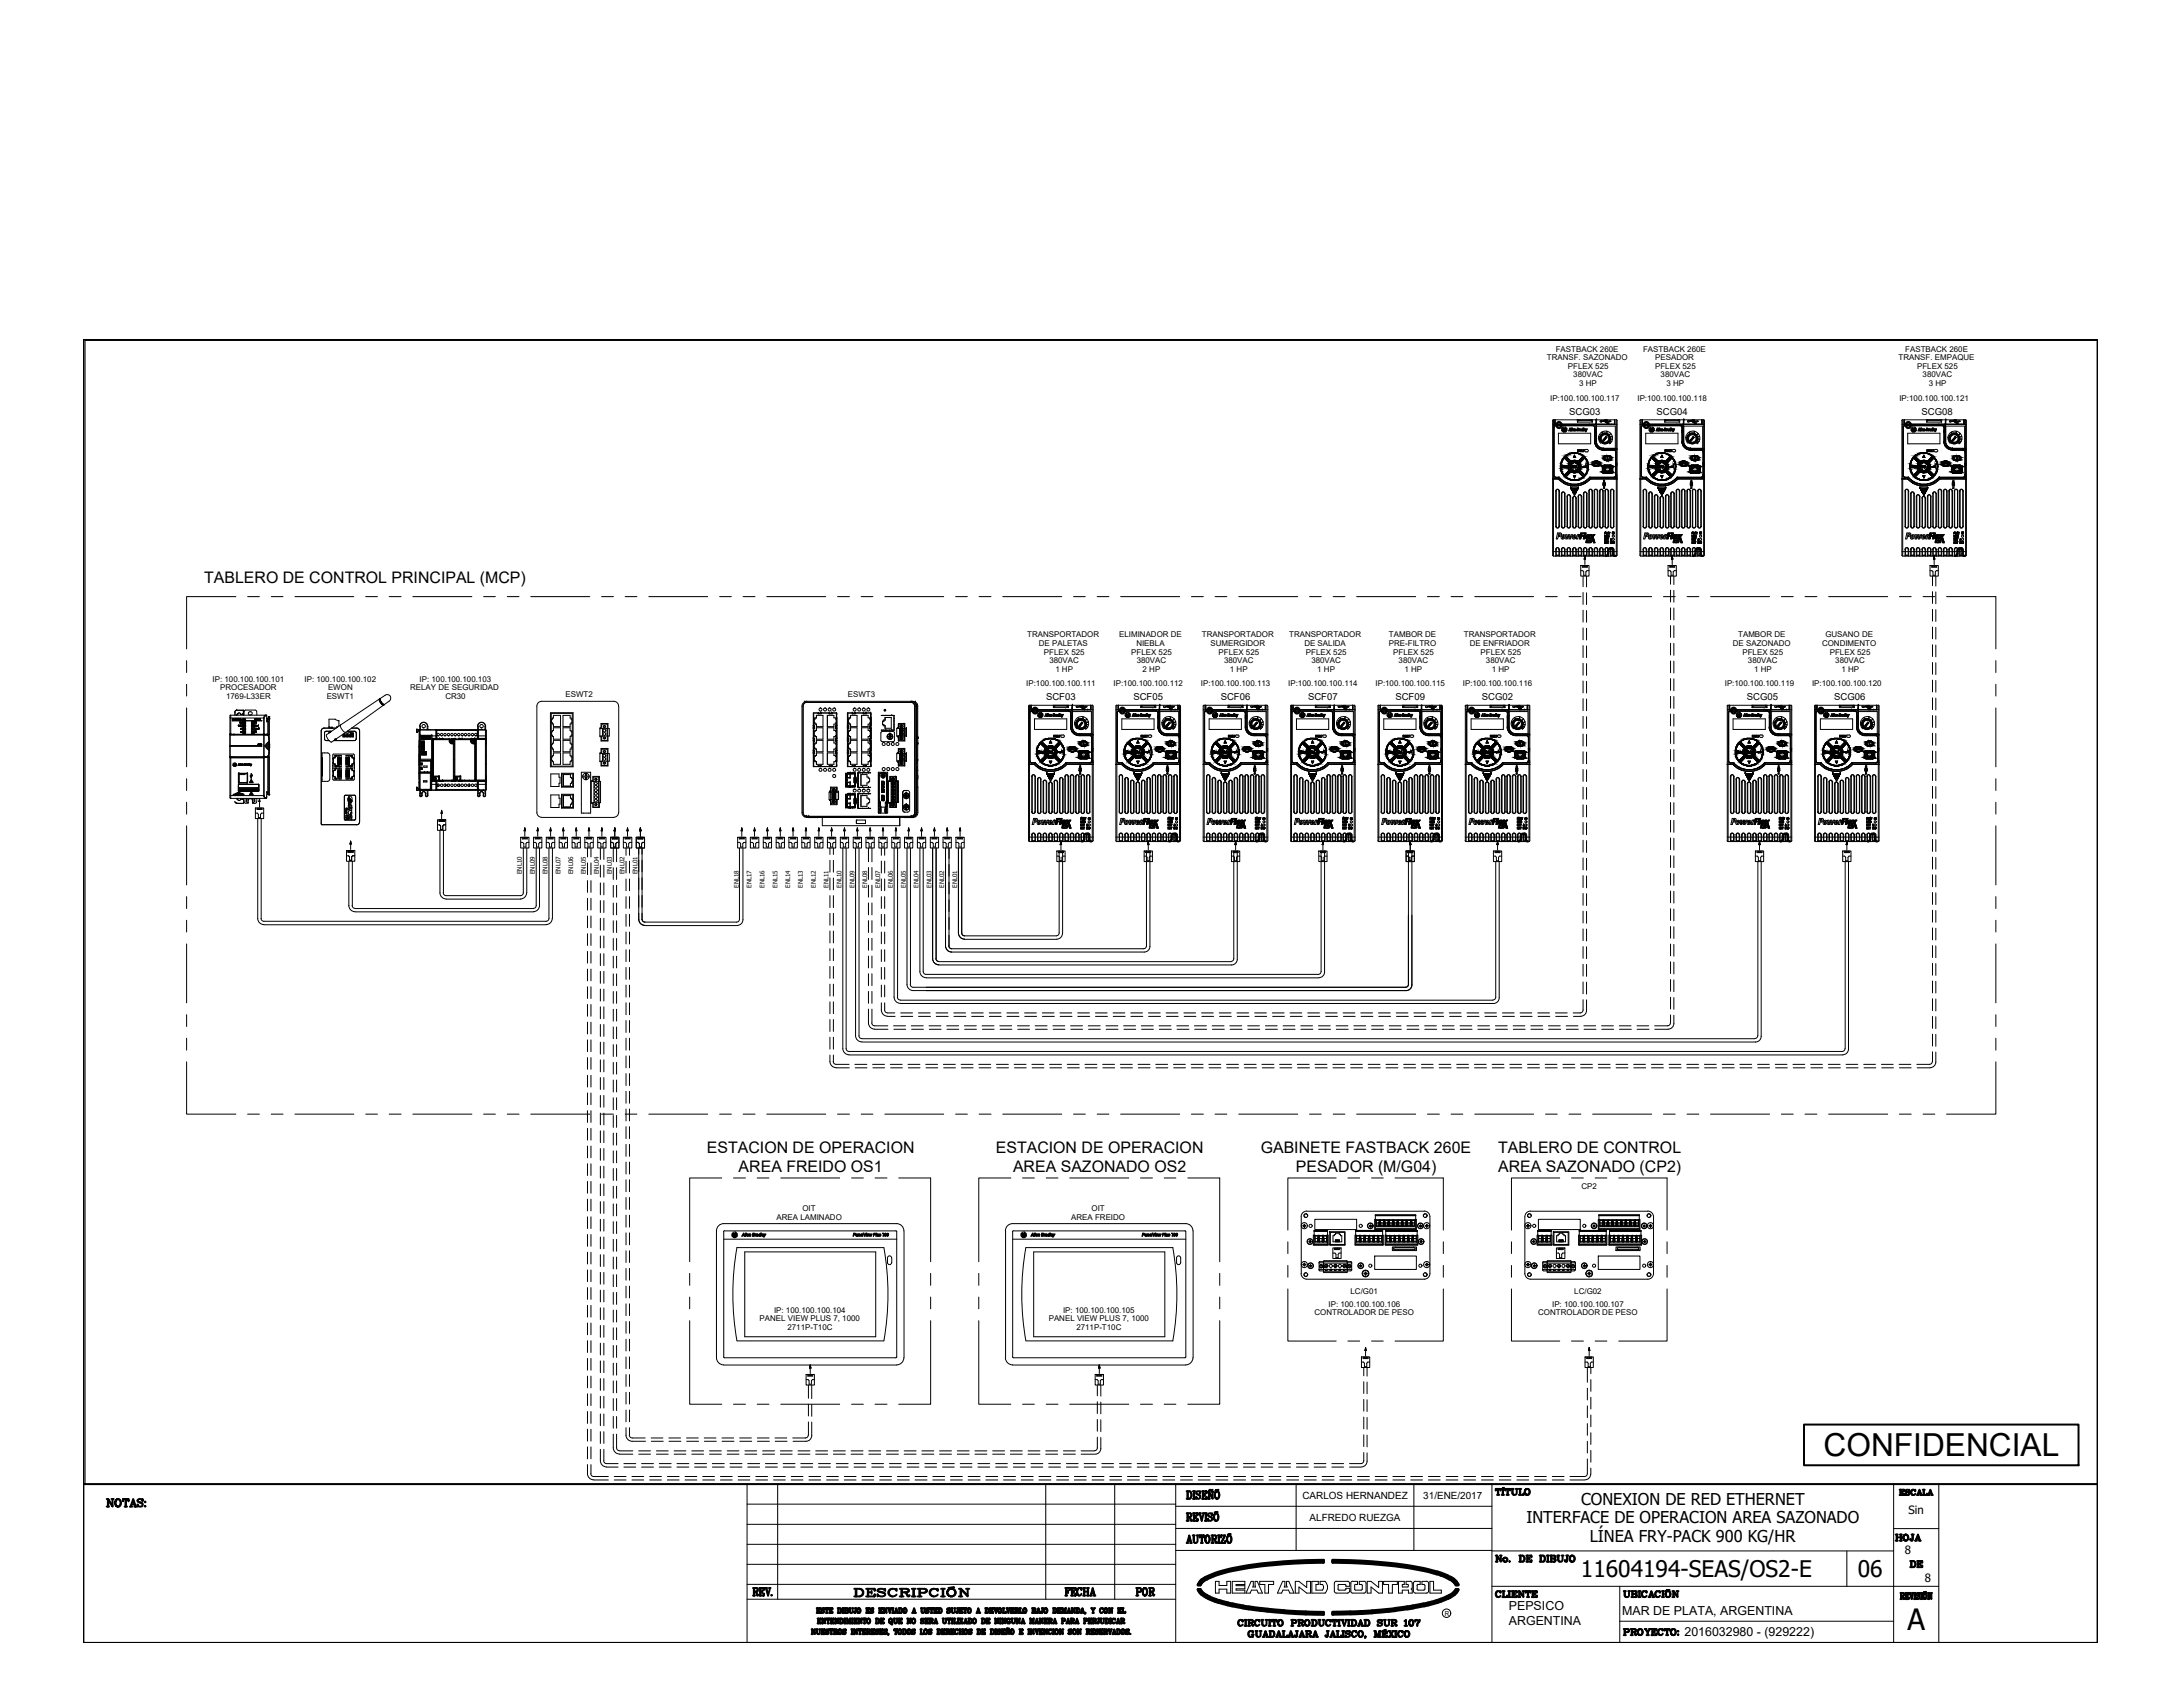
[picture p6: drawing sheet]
<svg xmlns="http://www.w3.org/2000/svg" width="279mm" height="216mm" viewBox="0 0 279 216" stroke-linecap="round" stroke-linejoin="round" font-family="sans-serif">
<defs><g id="words">
<text font-size="4.1" x="233.4" y="186.4">CONFIDENCIAL</text>
<text font-size="3.8" x="244.1" y="208.6">A</text>
<g font-size="3.5">
<text x="241.7" y="198.3">HOJA</text>
<text x="243.8" y="201.8">DE</text>
<text x="144.6" y="205.3">POR</text>
</g>
<g font-size="2.9">
<text x="202.3" y="201.8">11604194-SEAS/OS2-E</text>
<text x="237.8" y="201.8">06</text>
</g>
<g font-size="2.1">
<text x="195.4" y="195">INTERFACE DE OPERACION AREA SAZONADO</text>
<text x="202.4" y="192.6">CONEXION DE RED ETHERNET</text>
<text x="203.5" y="197.3">LÍNEA FRY-PACK 900 KG/HR</text>
</g>
<g font-size="2">
<text x="26.1" y="74.6">TABLERO DE CONTROL PRINCIPAL (MCP)</text>
<text x="90.5" y="147.5">ESTACION DE OPERACION</text>
<text x="94.5" y="149.9">AREA FREIDO OS1</text>
<text x="127.5" y="147.5">ESTACION DE OPERACION</text>
<text x="129.7" y="149.9">AREA SAZONADO OS2</text>
<text x="161.4" y="147.5">GABINETE FASTBACK 260E</text>
<text x="165.8" y="149.9">PESADOR (M/G04)</text>
<text x="191.8" y="149.9">AREA SAZONADO (CP2)</text>
<text x="191.8" y="147.5">TABLERO DE CONTROL</text>
</g>
<g font-size="1.6">
<text x="193.1" y="206">PEPSICO</text>
<text x="193.1" y="207.9">ARGENTINA</text>
<text x="207.6" y="206.7">MAR DE PLATA, ARGENTINA</text>
<text x="215.6" y="209.4">2016032980 - (929222)</text>
</g>
<g font-size="1.5">
<text x="244.3" y="193.8">Sin</text>
<text x="243.8" y="198.9">8</text>
<text x="246.4" y="202.4">8</text>
</g>
<g font-size="1.3">
<text x="166.7" y="191.8">CARLOS HERNANDEZ</text>
<text x="182.2" y="191.8">31/ENE/2017</text>
<text x="167.6" y="194.6">ALFREDO RUEZGA</text>
</g>
<g font-size="1.2">
<text x="200.8" y="53.1">SCG03</text>
<text x="212" y="53.1">SCG04</text>
<text x="245.9" y="53.1">SCG08</text>
<text x="133.9" y="89.6">SCF03</text>
<text x="145.1" y="89.6">SCF05</text>
<text x="156.2" y="89.6">SCF06</text>
<text x="167.4" y="89.6">SCF07</text>
<text x="178.6" y="89.6">SCF09</text>
<text x="189.7" y="89.6">SCG02</text>
<text x="223.6" y="89.6">SCG05</text>
<text x="234.8" y="89.6">SCG06</text>
</g>
<g font-size="1">
<text x="198" y="46.1">TRANSF. SAZONADO</text>
<text x="199.1" y="45">FASTBACK 260E</text>
<text x="200.7" y="47.2">PFLEX 525</text>
<text x="210.3" y="45">FASTBACK 260E</text>
<text x="211.8" y="47.2">PFLEX 525</text>
<text x="211.8" y="46.1">PESADOR</text>
<text x="243" y="46.1">TRANSF. EMPAQUE</text>
<text x="243.8" y="45">FASTBACK 260E</text>
<text x="245.4" y="47.2">PFLEX 525</text>
<text x="198.4" y="51.3">IP:100.100.100.117</text>
<text x="201.4" y="48.3">380VAC</text>
<text x="202.1" y="49.4">3 HP</text>
<text x="209.6" y="51.3">IP:100.100.100.118</text>
<text x="212.5" y="48.3">380VAC</text>
<text x="213.3" y="49.4">3 HP</text>
<text x="243.1" y="51.3">IP:100.100.100.121</text>
<text x="246.1" y="48.3">380VAC</text>
<text x="246.9" y="49.4">3 HP</text>
<text x="131.5" y="81.6">TRANSPORTADOR</text>
<text x="133" y="82.7">DE PALETAS</text>
<text x="133.6" y="83.8">PFLEX 525</text>
<text x="143.2" y="81.6">ELIMINADOR DE</text>
<text x="144.8" y="83.8">PFLEX 525</text>
<text x="145.4" y="82.7">NIEBLA</text>
<text x="153.8" y="81.6">TRANSPORTADOR</text>
<text x="154.9" y="82.7">SUMERGIDOR</text>
<text x="156" y="83.8">PFLEX 525</text>
<text x="165" y="81.6">TRANSPORTADOR</text>
<text x="166.9" y="82.7">DE SALIDA</text>
<text x="167.1" y="83.8">PFLEX 525</text>
<text x="177.8" y="81.6">TAMBOR DE</text>
<text x="177.8" y="82.7">PRE-FILTRO</text>
<text x="178.3" y="83.8">PFLEX 525</text>
<text x="187.4" y="81.6">TRANSPORTADOR</text>
<text x="188.1" y="82.7">DE ENFRIADOR</text>
<text x="189.5" y="83.8">PFLEX 525</text>
<text x="221.8" y="82.7">DE SAZONADO</text>
<text x="222.5" y="81.6">TAMBOR DE</text>
<text x="223" y="83.8">PFLEX 525</text>
<text x="233.2" y="82.7">CONDIMENTO</text>
<text x="233.6" y="81.6">GUSANO DE</text>
<text x="234.2" y="83.8">PFLEX 525</text>
<text x="27.2" y="87.3">IP: 100.100.100.101</text>
<text x="28.2" y="88.4">PROCESADOR</text>
<text x="28.9" y="89.5">1769-L33ER</text>
<text x="39" y="87.3">IP: 100.100.100.102</text>
<text x="41.8" y="89.5">ESWT1</text>
<text x="42" y="88.4">EWON</text>
<text x="52.5" y="88.4">RELAY DE SEGURIDAD</text>
<text x="53.7" y="87.3">IP: 100.100.100.103</text>
<text x="57" y="89.5">CR30</text>
<text x="72.4" y="89.2">ESWT2</text>
<text x="108.5" y="89.2">ESWT3</text>
<text x="131.3" y="87.8">IP:100.100.100.111</text>
<text x="134.3" y="84.8">380VAC</text>
<text x="135.1" y="85.9">1 HP</text>
<text x="142.5" y="87.8">IP:100.100.100.112</text>
<text x="145.5" y="84.8">380VAC</text>
<text x="146.2" y="85.9">2 HP</text>
<text x="153.7" y="87.8">IP:100.100.100.113</text>
<text x="156.7" y="84.8">380VAC</text>
<text x="157.4" y="85.9">1 HP</text>
<text x="164.9" y="87.8">IP:100.100.100.114</text>
<text x="167.8" y="84.8">380VAC</text>
<text x="168.6" y="85.9">1 HP</text>
<text x="176.1" y="87.8">IP:100.100.100.115</text>
<text x="179" y="84.8">380VAC</text>
<text x="179.8" y="85.9">1 HP</text>
<text x="187.2" y="87.8">IP:100.100.100.116</text>
<text x="190.2" y="84.8">380VAC</text>
<text x="191" y="85.9">1 HP</text>
<text x="220.8" y="87.8">IP:100.100.100.119</text>
<text x="223.7" y="84.8">380VAC</text>
<text x="224.5" y="85.9">1 HP</text>
<text x="231.9" y="87.8">IP:100.100.100.120</text>
<text x="234.9" y="84.8">380VAC</text>
<text x="235.7" y="85.9">1 HP</text>
<text x="102.7" y="155">OIT</text>
<text x="139.7" y="155">OIT</text>
<text x="202.4" y="152.2">CP2</text>
<text x="99.4" y="156.1">AREA LAMINADO</text>
<text x="137.1" y="156.1">AREA FREIDO</text>
<text x="170" y="167.2">IP: 100.100.100.106</text>
<text x="172.9" y="165.6">LC/G01</text>
<text x="198.7" y="167.2">IP: 100.100.100.107</text>
<text x="201.5" y="165.6">LC/G02</text>
<text x="97.2" y="169.1">PANEL VIEW PLUS 7, 1000</text>
<text x="99.1" y="168">IP: 100.100.100.104</text>
<text x="100.8" y="170.2">2711P-T10C</text>
<text x="134.2" y="169.1">PANEL VIEW PLUS 7, 1000</text>
<text x="136.1" y="168">IP: 100.100.100.105</text>
<text x="137.8" y="170.2">2711P-T10C</text>
<text x="168.2" y="168.3">CONTROLADOR DE PESO</text>
<text x="196.9" y="168.3">CONTROLADOR DE PESO</text>
</g>
<text font-size=".9" x="184.9" y="206.8">R</text>
<g font-size=".8">
<text x="66.8" y="111.9" transform="rotate(-90 66.8 111.9)">ENL10</text>
<text x="68.4" y="111.9" transform="rotate(-90 68.4 111.9)">ENL09</text>
<text x="70.1" y="111.9" transform="rotate(-90 70.1 111.9)">ENL08</text>
<text x="71.7" y="111.9" transform="rotate(-90 71.7 111.9)">ENL07</text>
<text x="73.4" y="111.9" transform="rotate(-90 73.4 111.9)">ENL06</text>
<text x="75" y="111.9" transform="rotate(-90 75 111.9)">ENL05</text>
<text x="76.7" y="111.9" transform="rotate(-90 76.7 111.9)">ENL04</text>
<text x="78.3" y="111.9" transform="rotate(-90 78.3 111.9)">ENL03</text>
<text x="79.9" y="111.9" transform="rotate(-90 79.9 111.9)">ENL02</text>
<text x="81.6" y="111.9" transform="rotate(-90 81.6 111.9)">ENL01</text>
<text x="94.6" y="113.6" transform="rotate(-90 94.6 113.6)">ENL18</text>
<text x="96.2" y="113.6" transform="rotate(-90 96.2 113.6)">ENL17</text>
<text x="97.8" y="113.6" transform="rotate(-90 97.8 113.6)">ENL16</text>
<text x="99.5" y="113.6" transform="rotate(-90 99.5 113.6)">ENL15</text>
<text x="101.1" y="113.6" transform="rotate(-90 101.1 113.6)">ENL14</text>
<text x="102.8" y="113.6" transform="rotate(-90 102.8 113.6)">ENL13</text>
<text x="104.4" y="113.6" transform="rotate(-90 104.4 113.6)">ENL12</text>
<text x="106.1" y="113.6" transform="rotate(-90 106.1 113.6)">ENL11</text>
<text x="107.7" y="113.6" transform="rotate(-90 107.7 113.6)">ENL10</text>
<text x="109.4" y="113.6" transform="rotate(-90 109.4 113.6)">ENL09</text>
<text x="111" y="113.6" transform="rotate(-90 111 113.6)">ENL08</text>
<text x="112.6" y="113.6" transform="rotate(-90 112.6 113.6)">ENL07</text>
<text x="114.3" y="113.6" transform="rotate(-90 114.3 113.6)">ENL06</text>
<text x="115.9" y="113.6" transform="rotate(-90 115.9 113.6)">ENL05</text>
<text x="117.6" y="113.6" transform="rotate(-90 117.6 113.6)">ENL04</text>
<text x="119.2" y="113.6" transform="rotate(-90 119.2 113.6)">ENL03</text>
<text x="120.8" y="113.6" transform="rotate(-90 120.8 113.6)">ENL02</text>
<text x="122.5" y="113.6" transform="rotate(-90 122.5 113.6)">ENL01</text>
</g>
</g></defs>
<!-- layer: 0 -->
<g fill="none" stroke="#000" stroke-width=".13">
<path d="M10.9 43.6h257.6v146.3h-257.6zM198.7 54.3h.3M198.7 53.8v17.2M198.8 53.7l-.1 .1M198.9 54.7v6.2zM199 53.8v.1M199 54h.1M199 54.3h.1M199 53.7v.6h7.7l-.1-.6M199 53.7v.6M199 54.3h8M199.1 54.5h-.1l-.1 .2"/>
<path d="M199.1 54.4l-.1 .1-.2 .2M199.1 54.5h4.8M199.1 54.4v.1M199.1 54.4h4.8M199.2 54.3h.1M199.3 54.3h.1M199.5 55.4h4.1v1.4h-4.1zM199.6 54.3h.1M199.9 54.3h-.1M199.9 54.8l.2-.1h.3l.2 .2v.2h-.7zM199.9 55.1h.1M199.9 54.3h.1"/>
<path d="M199.9 55.1h.6l-.2 .2h-.2zM200 59.6v.2M200 59.7h.2M200.1 55h.1M200.1 54.8l.1 .2-.1-.2-.2 .2zM200.1 55.2h.1M200.1 55.2h.2M200.2 55.2h.1M200.2 59.6h.1M200.2 59.7h.1M200.2 59.6h-.3v.2h.3M200.2 55.2h-.1"/>
<path d="M200.2 58.5a1.79 1.79 0 0 0 0 2.4M200.2 54.9h.1M200.2 59.8h.1M200.2 58.6a1.72 1.72 0 0 0 0 2.2M200.2 58.6l.7 .7a.79 .79 0 0 0 0 .9l-.7 .6M200.2 58.5l.7 .8M200.2 54.8h.3l-.1 .2h-.2zM200.3 55.2h.1M200.3 59.7h-.1l.1 .1h-.1h.2l-.2-.1M200.3 59.6l.1 .1h-.1M200.3 59.6l-.1 .1M200.3 58.4l.8 .7"/>
<path d="M200.4 54.9l-.1-.1v.2h.1M200.4 54.9h-.1l.1 .1M200.4 55h.1M200.4 59.7h.2h-.1l.1 .1h-.2zM200.4 58.4l.7 .6M200.9 59.2a.75 .75 0 0 0 0 1M200.9 54.8l.1 .3 .2-.3-.1 .3h-.1h-.2zM200.9 54.9l.1 .1h-.1zM201.1 59.1a.79 .79 0 0 1 .9 0M201.2 59.8h.1zM201.2 54.8v.3zM201.3 59.8h.1"/>
<path d="M201.3 54.9h.1l.1 .1h-.2l.1 .1h-.1zM201.3 59.8h.1l-.2-.1 .1-.1h.1h-.1l.1 .1v.1M201.3 55h.1M201.3 55h.1zM201.4 55h.1M201.4 59.8h.1M201.5 54.9h.2l-.1 .2v-.2l-.1 .2zM201.5 59.7h.1v.1h-.1zM201.5 58.3l.2 .2h-.3zM201.5 59.7h.1zM201.6 55h-.1M201.7 59.8h-.2h.1"/>
<path d="M201.7 55l.1 .1h-.1zM201.7 59.6v.2zM201.9 53.7l.1 .1M201.9 54.8l.2 .1-.1 .2h-.1h-.1zM201.9 53.7v.3M201.9 55h.1l-.1 .1zM201.9 54h1.9M201.9 54.8l.1 .1h-.1zM201.9 57.6h.1h-.1v.2zM201.9 57.7h.1h-.1M202 55h.1M202 53.8l-.1 .2"/>
<path d="M202 53.8h.1M202 53.8h1.7M202.1 59.2a.75 .75 0 0 1 0 1M202.1 54.9h.1l-.1 .2zM202.1 57.6v.2l.1-.1M202.1 57.6v.1M202.1 57.6h.1M202.2 59.3a.79 .79 0 0 1 0 .9M202.2 57.6l.1 .2-.1-.2M202.2 55l.1-.1-.1 .2h.1M202.2 55h.2M202.3 55v.1z"/>
<path d="M202.3 57.6v.2M202.3 57.6h.1M202.3 57.7l.1 .1M202.3 55.1h.1M202.4 55l-.1 .1M202.4 55h.1M202.4 57.6v.2M202.4 57.6h.1M202.4 57.7l-.1 .1M202.4 54.9h.2l.1-.1-.1 .3h-.2zM202.5 57.6l.1 .2h-.1zM202.5 55h.1l-.1 .1z"/>
<path d="M202.5 59.7h.3h.2v-.2v.3h-.2zM202.6 55.1h.1M202.6 57.6h.2l-.1 .2zM202.6 58.4l-.6 .6M202.7 54.8l-.1 .3zM202.7 58.4l-.7 .7a.75 .75 0 0 0-1 0M202.8 54.9h.1v.1h-.1l.1 .1h-.1zM202.8 55h.1M202.8 58.6a1.72 1.72 0 0 1 0 2.2M202.8 55h.1zM202.8 58.5a1.79 1.79 0 0 1 0 2.4M202.8 58.5l-.7 .8"/>
<path d="M202.8 58.6l-.6 .7M202.9 55h.1M203 55.2h.1M203 54.9v.2l.2-.2-.3 .4zM203.1 57.5l.2 .2-.2 .1M203.1 57.5l-.2 .1-.1 .1 .1 .1h.2M203.4 54.3h.1M203.5 54.3h.1M203.7 53.8l.1 .2M203.7 53.8h.1M203.7 54.3h.1M203.7 53.8h-.1"/>
<path d="M203.8 54.3h.1M203.8 53.7l-.1 .1M203.8 53.7v.3M203.9 54.3h.1M203.9 54.5h.1l.1 .2M203.9 54.4l.1 .1 .1 .2M203.9 54.4v.1M204.1 56.5a1.11 1.11 0 0 0 1.1 1.1M204.1 55.1h.1M204.1 56.5a1.09 1.09 0 0 0 1.1 1.1M204.1 56.5a1.13 1.13 0 0 0 1.1 1.1M204.1 55.4h.2"/>
<path d="M204.1 55.3h.1M204.1 55.3v.1M204.1 55.1h.2h-.1M204.1 56.5a1.07 1.07 0 0 0 1 1.1M204.1 55.1v.2M204.1 55.1v-.4v1.8v-1.1M204.1 54.3h.1M204.2 54.3h.1M204.2 56.5a1.03 1.03 0 0 0 1 1M204.2 55.1v.2M204.2 54.3v.8M204.3 53.7v.6"/>
<path d="M204.3 53.7h.1M204.3 54.3h.1M204.3 55.2l-.1 .1M204.3 54.3v2.2h-.1v-1.2M204.3 54.5h2.4v2.9M204.3 56.5a.86 .86 0 0 0 .9 .8M204.3 54.5v2M204.4 53.7h.1M204.4 53.7l-.1 .6M204.6 56h.1M204.7 56h-.1v.2l.3 .5M204.8 55.9l.2 .1-.1 .2"/>
<path d="M204.8 55.9v.3M204.8 56.3l.1 .2M204.8 53.9l.1 .1 .1-.1M204.8 55.8l.2 .1M204.8 56.2l.1 .1M204.9 56v.3M204.9 55.8l-.1 .1M204.9 56.3l.1 .2M204.9 55.9v.1M204.9 56.6v.1M204.9 56.2h-.1M204.9 56.5l.2 .1"/>
<path d="M205 56.3l-.2 .1M205 56.3v.1M205 56.4l.2 .2M205 55.3l-.2 .2-.2 .4M205 55.6l-.2 .2M205 56.4l-.1 .2M205 55.6l.1 .2M205 53.9h.1M205 53.9h.3M205.1 56.7l.2 .1M205.1 59.8v.5l.2 .2M205.1 59.7l.2-.2h.9l.2 .2"/>
<path d="M205.1 55.7l-.1 .2M205.1 59.8v.5l.2 .2h1l.1-.7M205.1 59.7l.2-.1h.9l.1 .1M205.1 57.4h.1M205.1 55.6h.1M205.2 57.4a.9 .9 0 0 1-.9-.9 .9 .9 0 0 0 .9 .9M205.2 56.6l.1 .1M205.2 57.4v.2M205.2 55.5l-.2-.2 .1 .2M205.2 57.6h.1M205.2 55.6l-.3 .2M205.2 57.4h.1"/>
<path d="M205.2 57.4h1.7l.1 .1h-1.8M205.2 57.6h1.4M205.2 57.4h1.5M205.2 57.4v.1M205.2 56.3h.1M205.2 56.3l.1 .1M205.2 56.5l.1 .1M205.2 56.6l-.1 .1M205.3 56.3h.1M205.3 56.7h.1M205.3 53.9h-.3M205.3 56.3v.1"/>
<path d="M205.3 56.6v.2M205.3 53.9l.1 .1M205.3 56.6h.1M205.4 53.8l-.1 .1M205.4 53.8l-.2 .1h1M205.4 53.8h.1M205.4 57.6h.1M205.4 55.6l-.2 .1M205.4 55.6h.1M205.4 55.5l-.2 .1M205.4 55.5h.1M205.4 55.7v-.3l-.1 .1h-.2l.1 .2"/>
<path d="M205.4 54l.2 .1M205.5 56.6l-.1 .2M205.5 53.7l-.7 .2 .1 .1 .1-.1M205.5 57.4h-.2l-.1 .2M205.5 57.4l-.1 .2M205.5 53.8h.1M205.5 57.4v.2M205.5 53.9h.5M205.5 53.8h-.1M205.5 57.4h1.4M205.5 55.6h.2M205.5 55.5l.3 .1-.1 .1-.2-.1v-.1"/>
<path d="M205.5 55.9v.1M205.5 55.9l-.3 .4M205.5 55.9l.1 .1-.3 .4-.1-.1zM205.5 56l-.2 .3M205.5 56h.1M205.5 55.9l.2 .1M205.6 53.7h.1M205.6 54.1l.1 .1M205.6 54.1h.1M205.6 53.8h.1M205.6 56l-.3 .3M205.6 56h.1"/>
<path d="M205.6 53.7h-6.8v17.5M205.6 56.5l-.2 .1M205.6 56.6l.1 .1M205.7 55.2l-.7 .1M205.7 54.3h.1M205.7 53.7h1.2v7.3M205.7 56l-.4 .4M205.7 56.6l-.3 .1M205.7 53.8h-.1M205.7 53.7l-.1 .1M205.7 53.7v.1M205.7 54.1v.1"/>
<path d="M205.7 55.2v.3M205.7 55.7h.1M205.7 56.7l-.3 .1M205.7 56.5l.1 .2M205.8 56.5l-.1 .1M205.8 55.6v.1M205.8 55.8l.1 .1M205.8 56.6h-.1M205.8 55.8l.1-.2 .1 .3-.1 .1M205.8 54.3h.1M205.8 55.7l.1 .2 .1 .4M205.8 56.3l-.1 .2"/>
<path d="M205.9 56.4h.1M205.9 56v.2M205.9 56.3h.2M205.9 56.6l.1 .2 .1-.1M205.9 56.3l-.1 .3M206 55.7l.2-.2 .1 .3-.2 .1M206 56.6l.1 .1M206 55.9v.1M206 56.3v.1M206 56.4l-.2 .2M206.1 56.4l.2 .1M206.1 56v.3"/>
<path d="M206.1 54.3h.1M206.1 56l-.2 .1M206.1 56l.3-.1v.3M206.1 56.2h.3M206.1 55.4l-.4-.2-.1 .3M206.1 55.5l-.1 .2M206.2 53.9l-.2 .1-.6-.1 .2 .1h.3v.2l-.2-.1M206.2 53.9h.1M206.3 54.3h.1M206.3 56.5l-.2 .2M206.4 56.2l-.1 .3M206.4 59.8v.6"/>
<path d="M206.6 57.6l.1 .1 .1 .1M206.6 57.6h.1l.1 .2M206.6 57.6h.1M206.6 57.6h-1.4M206.6 53.7l.1 .6M206.7 54h.1M206.7 54.3h.1M206.7 54.3h-7.7M206.7 53.8v.1M206.8 59.3h.2h-.2zM206.8 57.8v3.1M206.8 57.8h.1"/>
<path d="M206.8 57.8v1.5M206.8 59.5l.2 .1M206.8 59.3v.2M206.8 59.5v1.3M206.9 53.7l.1 .1v17.2l-.1 .1M207 59.4l-.2 .1M209.9 53.8v17.2M209.9 54.3h.3M210 53.7l-.1 .1M210.1 54.7v6.2M210.2 53.8v.1M210.2 54h.1"/>
<path d="M210.2 54.3h.1M210.2 53.7v.6M210.2 53.7v.6h7.7v-.6M210.2 53.7v.6h8M210.3 54.5h-.2v.2M210.3 54.4l-.1 .1-.2 .2M210.3 54.5h4.8M210.3 54.4h4.8M210.3 54.4v.1M210.4 54.3h.1M210.6 55.4h4.2v1.4h-4.2zM210.8 54.3h.1"/>
<path d="M211 54.3h.1M211.1 54.3h-.1M211.1 54.8l.1-.1h.3l.2 .2v.2h-.6zM211.1 55.1h.1M211.1 55.1h.6l-.2 .2h-.2zM211.1 54.3h.1M211.2 59.7h.1M211.2 54.8l.2 .2-.1-.2-.2 .2zM211.2 55h.1M211.3 55.2h.1M211.3 59.6h-.2v.2h.3M211.3 55.2h.2"/>
<path d="M211.3 59.6h.1M211.3 59.7h.1M211.4 55.2h.1M211.4 59.8h.1M211.4 58.5a1.79 1.79 0 0 0 0 2.4M211.4 58.5l.7 .8M211.4 58.6l.6 .7a.83 .83 0 0 0 0 .9l-.6 .6a1.72 1.72 0 0 1 0-2.2zM211.4 59.7h.1M211.4 54.9h.1M211.4 54.8h.2v.2h-.2zM211.4 59.7l.1 .1h-.1h.1M211.4 59.7h.1v-.1l-.1 .1 .1 .1"/>
<path d="M211.5 55.2h.1M211.5 54.8h.1v.2h-.1zM211.5 58.4l.7 .7a.75 .75 0 0 1 1 0l.7-.7M211.5 59.8h.1M211.6 59.7h.1h-.1l.1 .1h-.1zM211.6 58.4l.6 .6M211.7 59.8h.1M212.1 59.2a.75 .75 0 0 0 0 1l-.7 .7M212.1 54.9v.1zM212.2 55.1l-.1-.3-.2 .3h.1h.3v-.3l-.1 .3M212.2 59.1a.79 .79 0 0 1 1 0M212.4 54.8l-.1 .3z"/>
<path d="M212.4 59.8h.1M212.4 59.8h.2M212.4 59.8h.2l-.2-.1v-.1h.2v.1l-.2-.1 .2 .1v.1M212.5 54.9h.1v.1h-.1l.1 .1h-.1zM212.5 55h.1M212.5 55h.1zM212.6 55h.1M212.6 59.8h.1M212.7 54.9h.1v.2v-.2l-.2 .2zM212.7 59.7h.1v.1h-.1zM212.7 59.7h.1zM212.7 58.3l.1 .2h-.2z"/>
<path d="M212.7 55h.1M212.9 59.8h-.2h.1M212.9 55l.1 .1h-.1zM212.9 59.6h.1M212.9 59.8h.1M212.9 59.6v.2M213 53.7l.2 .1M213 54.8l.2 .1v.2h-.1h-.1zM213 53.7l.1 .3M213.1 55l.1 .1h-.2zM213.1 54h1.9M213.1 54.8l.1 .1h-.1z"/>
<path d="M213.1 57.8h.1M213.1 57.6h.1h-.1v.2M213.1 57.7h.1h-.1M213.2 53.8l-.1 .2M213.2 53.8h1.6M213.2 53.8h.1M213.3 54.9h.1l-.2 .2zM213.3 57.7l-.1 .1 .1-.2 .1 .2v-.1M213.3 57.7h.1M213.3 59.2a.75 .75 0 0 1 0 1M213.3 57.7v-.1l.1 .1M213.4 59.3l.6-.7a1.73 1.73 0 0 1 0 2.2l-.6-.6a.79 .79 0 0 0 0-.9z"/>
<path d="M213.5 55v.1zM213.5 57.6v.2h.1v-.2l-.1 .2zM213.5 57.7v.1M213.5 55.1h.1M213.6 55h-.2l.1-.1-.1 .2h.1M213.6 55l-.1 .1M213.6 55h.1M213.6 54.9h.1l.1-.1v.3h-.2zM213.6 57.6l.2 .2h-.2zM213.7 55v.1zM213.7 59.7h.2h.3v-.2v.3h-.3zM213.7 55.1h.1"/>
<path d="M213.8 57.6h.2l-.1 .2zM213.8 58.4l-.6 .6M213.9 54.8l-.1 .3zM214 54.9h.1v.1h-.1l.1 .1h-.1zM214 55h.1M214 55h.1zM214 58.5l-.7 .8M214 58.5a1.79 1.79 0 0 1 0 2.4M214.1 55h.1M214.1 55.2h.1M214.2 55v-.1l-.1 .3M214.2 55v.1"/>
<path d="M214.2 55l.1-.1-.1 .4-.1-.1M214.6 54.3h.1M214.7 54.3h.1M214.8 53.8h.1M214.8 53.8l.2 .2M214.8 54.3h.1M214.9 54.3h.1M215 53.7l-.2 .1M215 53.7v.3M215 54.3h.1M215 54.5h.2l.1 .2M215 54.4l.2 .1 .1 .2"/>
<path d="M215.1 54.4v.1M215.3 56.5a1.11 1.11 0 0 0 1.1 1.1M215.3 55.1h.1M215.3 56.5a1.09 1.09 0 0 0 1.1 1.1M215.3 56.5a1.09 1.09 0 0 0 1 1.1M215.3 55.1h.2h-.2M215.3 56.5a1.07 1.07 0 0 0 1.1 1.1M215.3 55.4h.2M215.3 55.3v.1M215.3 55.1v-.4v1.8v-1.1M215.3 55.3h.1M215.3 54.3h.1"/>
<path d="M215.3 55.1v.2M215.3 56.5a1.03 1.03 0 0 0 1 1M215.3 55.1l.1 .2M215.4 54.3l-.1 .8M215.4 54.3h.1M215.5 53.7h.1M215.5 53.7v.6M215.5 54.3h.1M215.5 55.2l-.1 .1M215.5 53.7v2.8h-.1v-1.2M215.5 54.5h2.4v2.9M215.5 56.5a.86 .86 0 0 0 .9 .8"/>
<path d="M215.5 54.5v2M215.8 56l.1 .5 .1 .2 .1-.1M215.9 56h-.1h.1M215.9 55.9l.2 .1v.2M216 55.9l-.1 .3M216 56.3l.1 .2M216 53.9l.1 .1 .1-.1M216 55.8l.2 .1M216 56.2v.1M216.1 56v.3M216.1 55.8l-.1 .1M216.1 56.3l.1 .2"/>
<path d="M216.1 55.9v.1M216.1 56.2h-.2M216.1 56.5l.2 .1M216.1 56.3l-.1 .1M216.1 56.3l.1 .1M216.2 56.4l.1 .2M216.2 55.3l-.2 .2-.2 .4M216.2 56.4l-.1 .2M216.2 55.3l.1 .2M216.2 53.9h.3M216.2 53.9h.1M216.3 55.7l-.2 .1"/>
<path d="M216.3 59.8v.5l.2 .2M216.3 55.8l-.1-.2-.2 .2M216.3 55.7l-.1 .2M216.3 57.5h.1M216.3 57.4h.1M216.3 57.6h.1M216.3 55.6h-.1M216.3 57.4a.9 .9 0 0 1-.8-.9 .9 .9 0 0 0 .9 .9M216.3 56.6l.2 .1M216.3 57.4v.2M216.4 57.6h.1M216.4 55.6l-.1 .1"/>
<path d="M216.4 57.4h.1M216.4 57.6h1.3M216.4 57.4h1.5M216.4 57.4v.1h1.8M216.4 57.4h1.6M216.4 56.3h.1M216.4 56.3l.1 .1M216.4 56.5l.1 .1M216.4 56.6l-.1 .1 .2 .1M216.5 59.5l-.2 .2M216.5 59.6l-.2 .1M216.5 59.5h.9l.2 .2"/>
<path d="M216.5 59.6h.9l.1 .1M216.5 56.7h.1M216.5 53.9h.1M216.5 56.3v.1M216.5 53.9l.1 .1M216.5 56.6h.1M216.5 56.6v.2M216.6 53.8l-.2 .1M216.6 53.8l-.2 .1h.9M216.6 53.8h.1M216.6 57.6h.1M216.6 55.6l-.2 .1"/>
<path d="M216.6 55.6h.1M216.6 55.5l-.3 .1M216.6 55.5h.1M216.6 55.7v-.3l-.2 .1h-.1l.1 .2M216.6 54l.1 .1M216.6 54h.1M216.6 56.6v.2M216.6 57.4h-.1l-.1 .2M216.6 57.4v.2M216.6 53.9h.6M216.6 57.4h1.4M216.7 53.7l-.7 .2 .1 .1 .1-.1"/>
<path d="M216.7 53.8h.1M216.7 53.8h-.1M216.7 55.6h.2M216.7 55.5l.3 .1-.1 .1-.2-.1v-.1M216.7 55.9v.1M216.7 55.9l-.3 .4M216.7 56l-.3 .3M216.7 55.9l.1 .1-.3 .4-.1-.1M216.7 56h.1M216.7 55.9l.1 .1M216.7 53.7h.2M216.7 54.1l.2 .1"/>
<path d="M216.7 54.1h.2M216.7 54.1h.1M216.8 56h.1M216.8 56l-.3 .3M216.8 53.7h-6.8v17.5M216.8 56.5l-.2 .1M216.8 56.6l.1 .1M216.8 55.2l-.6 .1M216.8 53.7h1.2v7.3M216.8 54.3h.1M216.8 56l-.3 .4M216.9 53.8h-.2"/>
<path d="M216.9 53.7l-.2 .1M216.9 53.7v.1M216.9 54.1v.1M216.9 55.2v.3M216.9 55.7h.1M216.9 56.7l-.3 .1M216.9 56.5l.1 .2M216.9 55.6l.1 .1M216.9 55.8l.1 .1M217 56.6h-.1M217 55.8l.1-.2 .1 .3-.1 .1M217 54.3h.1"/>
<path d="M217 55.7l.1 .2M217 56.3l-.1 .2M217 56.4h.2M217.1 56v.2M217.1 56.3h.1M217.1 56.4l-.3 .2-.2 .1M217.1 56.6l.1 .2M217.1 55.9v.1M217.1 56.3v.1M217.2 56l-.1 .3M217.2 55.9v.1M217.2 56.3l-.1 .1"/>
<path d="M217.2 56.4l-.2 .2M217.3 56l-.1 .3M217.3 54.3h.1M217.3 56l-.2 .1M217.3 56.4l.2 .1M217.3 56.2h.3M217.3 55.4l-.4-.2-.1 .3M217.3 55.5l-.2 .2M217.3 55.5l.2 .3M217.3 53.9l-.1 .1-.6-.1 .2 .1h.3v.2l-.2-.1M217.3 53.9h.1M217.3 55.5l-.1 .2"/>
<path d="M217.4 54.3h.1M217.4 56.5l-.1 .2-.1-.1 .1 .1-.1 .1M217.5 55.9l.1 .3M217.5 59.8l.1 .5-.2 .2M217.5 55.8l-.2 .2M217.5 56.2v.3l-.3-.1M217.6 59.8v.6M217.7 57.6l.2 .1 .1 .1v3.1M217.7 57.6h.2l.1 .2M217.7 57.6h-1.3M217.7 57.6h.1M217.8 53.7h.1"/>
<path d="M217.8 53.7v.6M217.8 54h.1M217.8 54.3h.1M217.9 54.3h-7.7M217.9 53.8l-.1 .1M218 59.3h.1M218 59.3h.2h-.2M218 57.8h.1M218 57.8v3.1M218 57.4l.2 .1M218 53.7l.2 .1v17.2l-.2 .1M218.2 59.4l-.2 .1v.1h.2"/>
<path d="M243.4 54.3h.3M243.4 53.8v17.2M243.5 53.7l-.1 .1M243.6 54.7v6.2M243.7 53.8v.1M243.7 54.3h7.7M243.7 53.7v.6h7.7v-.6M243.7 54.3h.1M243.7 54h.1M243.7 53.7v.6M243.8 53.7h-.1M243.8 54.3h7.9"/>
<path d="M243.8 53.7v.6M243.8 54.5h-.1l-.1 .2M243.8 54.4l-.1 .1-.1 .2M243.8 54.5h4.8M243.8 54.4h4.8M243.8 54.4v.1M244 54.3h.1M244.2 55.4h4.1v1.4h-4.1zM244.3 54.3h.1M244.5 54.3h.1M244.6 54.3h.1M244.6 54.8l.2-.1h.3l.2 .2v.2h-.7z"/>
<path d="M244.7 55.1h.5l-.2 .2h-.2zM244.7 59.7h.2M244.8 54.8l.1 .2-.1-.2-.1 .2zM244.8 55h.1M244.8 55.2h.1M244.9 55.2h.1M244.9 59.6h-.2v.2h.2M244.9 59.6h.1M244.9 59.7h.1M244.9 55.2h-.1M244.9 55.2h.2M244.9 59.8h.1"/>
<path d="M244.9 58.5a1.79 1.79 0 0 0 0 2.4M244.9 58.5l.7 .8M244.9 58.6a1.72 1.72 0 0 0 0 2.2M244.9 54.9h.1M244.9 58.6l.7 .7M244.9 54.8h.3v.2h-.3zM245 59.7h-.1M245 59.7h.1M245 55.2h.1M245 54.8h.1v.2h-.1zM245 58.4l.8 .7a.75 .75 0 0 1 .9 0l.7-.7M245.1 55.2h.1"/>
<path d="M245.1 59.7h.1M245.1 59.7l-.1-.1-.1 .1 .2 .1-.1 .1-.1-.1h.2l-.2-.1M245.1 58.4l.7 .6M245.2 59.7h.1h-.1l.1 .1h-.2zM245.2 59.8h.1M245.6 59.3a.79 .79 0 0 0 0 .9M245.6 54.8l.2 .3 .1-.3-.1 .3h-.1h-.2zM245.6 59.2a.75 .75 0 0 0 0 1l-.7 .7M245.6 54.9l.1 .1h-.1zM245.8 59.1a.79 .79 0 0 1 .9 0M245.9 54.8v.3zM245.9 59.8h.1z"/>
<path d="M246 59.8h.1M246 54.9h.1l.1 .1h-.2l.2 .1h-.1l-.1-.1zM246 59.8h.1l-.2-.1 .1-.1h.1h-.1l.2 .1-.1 .1M246 55h.1M246 55h.1zM246.1 55h.1M246.1 59.8h.1M246.2 54.9h.2l-.1 .2v-.2l-.1 .2zM246.2 59.7h.2l-.1 .1h-.1zM246.2 59.7h.1zM246.2 58.3l.2 .2h-.3zM246.4 59.8h-.2h.1"/>
<path d="M246.4 55h.1v.1h-.1zM246.4 59.6h.1M246.4 59.8h.1M246.4 59.6v.2M246.6 53.7l.1 .1M246.6 54.8l.2 .1-.1 .2h-.1h-.1zM246.6 53.7v.3M246.6 55l.1 .1h-.1zM246.6 54h1.9M246.6 54.8l.1 .1h-.1zM246.6 57.8h.1M246.6 57.6h.2h-.2v.2"/>
<path d="M246.6 57.7h.1h-.1M246.7 53.8l-.1 .2M246.7 53.8h1.7M246.7 53.8h.1M246.8 54.9h.1l-.1 .2zM246.8 57.7h.1M246.8 59.2a.75 .75 0 0 1 0 1M246.9 57.6l-.1 .2 .1-.2M246.9 57.6h.1M246.9 57.6l.1 .2-.1-.1M246.9 57.6v.1M246.9 55h.2l-.2 .1h.1"/>
<path d="M246.9 55h.2M247 55.1v-.1zM247 57.6v.2h.1v-.2v.2h-.1M247 57.6h.1M247 57.7h.1M247 57.7v.1M247 55h.1M247 55.1h.1M247.1 55l-.1 .1M247.1 55h.1M247.2 55h.1l-.1 .1zM247.2 54.9h.1l.1-.1-.1 .3h-.2z"/>
<path d="M247.2 57.6v.2h.1h-.1zM247.2 59.7h.3h.2v-.2v.3h-.2zM247.3 55.1h.1M247.3 57.6h.2zM247.3 58.4l-.6 .6M247.4 57.6v.2v-.2M247.4 54.8v.3zM247.5 54.9h.1v.1h-.1l.1 .1zM247.5 55h.1M247.5 55h.1zM247.5 58.6a1.73 1.73 0 0 1 .1 2.2l-.7-.6a.79 .79 0 0 0 0-.9l.7-.7M247.6 58.5l-.8 .8"/>
<path d="M247.6 58.5a1.79 1.79 0 0 1 0 2.4M247.6 55h.1M247.7 54.9v.1l.2-.1-.2 .4zM247.8 55l-.1 .1M247.9 57.5l.1 .2-.1 .1M247.9 57.5l-.3 .1-.1 .1 .1 .1h.3M248.1 54.3h.1M248.2 54.3h.1M248.4 54.3h.1M248.4 53.8l.1 .2M248.4 53.8h-.1M248.4 53.8h.1"/>
<path d="M248.5 54.3h.1M248.5 53.7l-.1 .1M248.5 53.7v.3M248.6 54.3h.1M248.6 54.5h.1l.1 .2M248.6 54.4l.1 .1 .1 .2M248.6 54.4v.1M248.8 56.5a1.11 1.11 0 0 0 1.1 1.1M248.8 55.1h.1M248.8 56.5a1.09 1.09 0 0 0 1.1 1.1M248.8 55.1h.2h-.2M248.8 56.5a1.07 1.07 0 0 0 1.1 1.1"/>
<path d="M248.8 55.4h.2M248.8 55.3v.1M248.8 55.1v-.4v1.8v-1.1M248.8 54.3h.1M248.8 55.1v.2M248.9 54.3h.1M248.9 56.5a1.03 1.03 0 0 0 1 1M249 53.7h.1M249 53.7v.6M249 54.3h.1M249 55.2l-.2 .1M249 53.7v2.8h-.1v-2.2"/>
<path d="M249 54.5h2.4v2.9M249 56.5a.86 .86 0 0 0 .9 .8M249 54.5v2M249.1 53.7h.1M249.1 53.7l-.1 .6M249.4 56h-.1v.2l.3 .5v-.1M249.5 55.9l.2 .1v.2M249.5 55.9v.3M249.5 56.3l.1 .2M249.5 53.9l.1 .1 .2-.1M249.5 55.8l.2 .1M249.5 56.2l.1 .1"/>
<path d="M249.6 56v.3M249.6 55.8l-.1 .1M249.6 56.3l.1 .2M249.6 55.9v.1M249.6 56.2h-.1M249.7 56.5l.1 .1M249.7 56.3l-.2 .1M249.7 56.3v.1M249.7 56.4l.2 .2M249.7 55.6l-.2 .2M249.7 55.3l-.3 .4-.1 .2M249.7 56.4l-.1 .2"/>
<path d="M249.7 55.6l.1 .2M249.7 55.3l.1 .2M249.8 55.3l.6-.1-.1 .3M249.8 53.9h.2M249.8 53.9h.1M249.8 55.3l.1 .2M249.8 55.7l-.2 .1M249.8 59.8v.5l.2 .2M249.8 55.5l.1 .2M249.8 55.5l.3-.1v.3M249.8 55.7l-.1 .2M249.8 57.5h.1"/>
<path d="M249.8 57.4h.1M249.9 57.6h.1M249.9 55.6h-.1M249.9 57.4a.9 .9 0 0 1-.9-.9 .9 .9 0 0 0 .9 .9M249.9 56.6l.1 .1M249.9 57.5v.1M249.9 59.8v.6M249.9 57.4v.1M249.9 55.6l-.1 .1M249.9 57.4h.1M249.9 57.4h1.7l.1 .1h-1.8M249.9 57.6h1.4"/>
<path d="M249.9 57.4h1.5M249.9 56.3h.1M249.9 56.3l.1 .1M249.9 56.5l.1 .1M249.9 56.6l-.1 .1 .2 .1M250 56.3h.1M250 56.7h.1M250 53.9h-.2M250 56.3v.1M250 53.9l.1 .1M250 56.6h.1M250 56.6v.2"/>
<path d="M250.1 53.8l-.1 .1M250.1 53.8l-.2 .1h1M250.1 55.6l-.2 .1M250.1 55.6h.1M250.1 55.5l-.2 .1M250.1 55.5h.1M250.1 54l.2 .1M250.2 56.6l-.1 .2M250.2 57.4l-.1 .2M250.2 57.4h-.2l-.1 .2M250.2 57.4h1.4M250.2 57.4v.2"/>
<path d="M250.2 53.7l-.7 .2 .1 .1 .2-.1M250.2 53.8h.1M250.2 53.8h-.1M250.2 55.6h.2M250.2 55.5l.3 .1-.1 .1M250.2 55.5v.1l.2 .1M250.2 55.9v.1M250.2 55.9l-.3 .4M250.2 55.9l-.3 .4 .1 .1 .3-.4M250.2 56l-.2 .3M250.2 56h.1M250.2 55.9l.1 .1"/>
<path d="M250.2 55.9l.2 .1M250.3 53.7h.1M250.3 54.1l.1 .1M250.3 54.1h.1M250.3 53.8h.1M250.3 53.7h-6.8v17.5M250.3 56h.1M250.3 56l-.3 .3M250.3 56.5l-.2 .1M250.3 56.6l.2 .1M250.4 54.3h.1M250.4 56l-.4 .4"/>
<path d="M250.4 56.6l-.3 .1M250.4 55.5v-.3l.3 .1 .2 .1-.2 .3M250.4 53.7h1.2v7.3M250.4 53.8h-.1M250.4 53.7l-.1 .1M250.4 53.7v.1M250.4 54.1v.1M250.4 55.7h.1M250.4 56.7l-.3 .1M250.4 56.5l.1 .2M250.5 56.5l-.1 .1M250.5 55.6l.1 .1"/>
<path d="M250.5 55.8l.1 .1M250.5 56.6h-.1M250.5 54.3h.1M250.5 55.7l.2 .2M250.5 56.3l-.1 .2M250.6 54.3h.1M250.6 56.4h.1M250.6 55.6l.2 .3-.2 .1M250.6 56v.2M250.6 56.3h.2M250.6 56.4l-.1 .2M250.6 55.7l-.1 .1"/>
<path d="M250.6 56.6l.1 .2M250.6 55.9l.1 .4M250.6 56.3v.1M250.7 55.9v.1M250.7 56.3v.1M250.7 56.4l-.2 .2M250.8 56.4l.2 .1M250.8 56v.3M250.8 54.3h.1M250.8 56l-.2 .1M250.8 56l.3-.1v.3M250.8 56.2h.3"/>
<path d="M250.9 56.2h.2M250.9 53.9l-.2 .1-.5-.1 .1 .1h.3v.2l-.2-.1M250.9 53.9h-.7M250.9 55.5l-.2 .2M250.9 55.5l.2 .3M250.9 59.5l.2 .2M250.9 59.6l.2 .1M250.9 59.5h-.9l-.2 .2M250.9 59.6h-.9l-.2 .1M251 56.5l-.1 .2-.2-.1 .1 .1-.1 .1M251 54.3h.1M251.1 59.8v.5l-.2 .2"/>
<path d="M251.1 55.8l-.3 .1M251.1 56.2l-.1 .3M251.3 57.6l.1 .1 .1 .1M251.3 57.6h.1l.1 .2M251.3 57.6h-1.4M251.3 57.6h.1M251.3 53.7h.1M251.3 53.7l.1 .6M251.4 54h.1M251.4 53.8v.1M251.4 54.3h.1M251.4 53.7v.6"/>
<path d="M251.5 59.3h.2h-.2zM251.5 57.8h.1M251.5 57.8v3.1M251.5 57.8v1.5M251.5 59.5l.2 .1M251.5 59.3v.2M251.5 59.5v1.3M251.6 53.7l.1 .1v17.2l-.1 .1M251.7 59.4l-.2 .1M30.2 76.4h-6.3v6.6M31.7 76.4h1.5M34.7 76.4h1.5"/>
<path d="M37.7 76.4h7.6M46.8 76.4h1.5M49.8 76.4h1.5M52.8 76.4h7.6M61.9 76.4h1.5M64.9 76.4h1.5M67.9 76.4h7.6M77 76.4h1.5M80 76.4h1.5M83 76.4h7.6M92.1 76.4h1.5M95.1 76.4h1.5"/>
<path d="M98.1 76.4h7.6M107.2 76.4h1.5M110.2 76.4h1.5M113.2 76.4h7.6M122.3 76.4h1.5M125.3 76.4h1.5M128.3 76.4h7.6M137.4 76.4h1.5M140.4 76.4h1.5M143.4 76.4h7.6M152.5 76.4h1.5M155.5 76.4h1.5"/>
<path d="M158.5 76.4h7.6M167.6 76.4h1.5M170.6 76.4h1.5M173.6 76.4h7.6M182.7 76.4h1.5M185.7 76.4h1.5M188.8 76.4h7.5M197.8 76.4h1.5M198.7 71l.1 .1M198.7 61.3h.7M198.7 70.6h8.3M198.8 71.2h8.1"/>
<path d="M198.8 60.9l.2 .2h.1M198.9 61.3h.1M198.9 60.9l.1 .1 .1 .1M199 61.3h.1M199.1 61.3h.1M199.1 67.4l.1 .1 .1 .1 .2-.1 .1-.1M199.1 70.3l.1-.2h.1h.2l.1 .2M199.1 70.3v.8h.1M199.1 62.8l.1-.1 .1-.1 .2 .1 .1 .1M199.1 61.1h.4M199.1 61.1h.1M199.1 62.8l.1 4.6z"/>
<path d="M199.1 70.3l.1 .8h.3M199.1 61.1h.5M199.2 67.4l.1 .1 .2-.1M199.2 70.3l.1-.2 .2 .2M199.2 62.8l.1-.2 .2 .2M199.2 71h.3M199.2 61.3h.1M199.4 61.3h.1M199.4 61.3l.7 .5M199.4 61.2l.7 .6M199.5 61.1h.1M199.5 71.1h.1"/>
<path d="M199.5 62.8l.1 4.6zM199.5 70.3l.1 .9M199.5 70.3v.8M199.5 61.1l.7 .6M199.5 61.1l.7 .5M199.6 61.1h-.1M199.6 61.1l.6 .5M199.8 70.3l.1-.2h.2h.1l.1 .2M199.8 67.4l.1 .1 .2 .1 .1-.1 .1-.1M199.8 63.2l.1-.2 .2-.1 .1 .1 .1 .2M199.8 63.2l.1 4.2zM199.8 70.3v.9"/>
<path d="M199.8 70.3l.1 .8h.3M199.9 71.1h-.1M199.9 70.3l.2-.2 .1 .2M199.9 67.4l.2 .1 .1-.1M199.9 63.2l.2-.2 .1 .2M199.9 71h.3M200.1 61.8a2.78 2.78 0 0 0 2.8 0M200.1 61.8a2.76 2.76 0 0 0 2.8 0M200.1 61.8a2.8 2.8 0 0 0 2.8 0M200.2 61.7a2.59 2.59 0 0 0 2.6 0M200.2 61.7a2.61 2.61 0 0 0 2.6 0M200.2 70.3l.1 .8h-.1"/>
<path d="M200.2 63.2l.1 4.2zM200.2 70.3v.8M200.5 62h.1M200.6 70.3v.8M200.6 70.3v-.2h.2h.1l.1 .2M200.6 67.4v.1l.2 .1 .1-.1 .1-.1M200.6 63.5v-.1l.2-.1 .1 .1 .1 .1M200.6 63.5v3.9zM200.6 70.3v.8h.4M200.6 70.3l.2-.2 .2 .2M200.6 67.4l.2 .1 .2-.1M200.6 63.5l.2-.2 .2 .2"/>
<path d="M200.6 71h.4M200.8 76.4h1.5M200.9 60.2l-.7 .7M201 71.1h.1M201 63.5v3.9zM201 70.3v.8M201 70.3v.9M201 62.4h.1M201 62.5h.1M201 62.4v.1M201 62.4h1zM201 60.3a.75 .75 0 0 0 1 0l.7 .7"/>
<path d="M201 62.5h1M201.1 62.5h.9M201.1 62.5h.8M201.1 62.5h.1M201.1 62.6h.1M201.1 60.4l-.7 .6a1.72 1.72 0 0 0 2.2 0M201.1 62.5v.1M201.1 60.3l-.8 .7M201.1 62.7h.8M201.1 62.7h.1M201.1 62.7l.1 .1M201.2 62.7h.7"/>
<path d="M201.2 62.7h.1M201.2 62.8h.1M201.2 62.7v.1M201.2 62.7h.6M201.2 62.8h.6M201.2 62.2h.1M201.2 62.9h.6M201.3 62.9h.5M201.3 62.9h.1M201.3 62.9v.1M201.3 62.9h.4M201.3 70.3v-.2h.2h.2v.2"/>
<path d="M201.3 67.4v.1l.2 .1 .2-.1v-.1M201.3 63.7v-.1l.2-.1 .2 .1v.1M201.3 63.7v3.7zM201.3 70.3v.9M201.3 70.3v.8h.4M201.3 63h.4M201.3 63h.1M201.3 62.2h.1M201.3 71.1h.1M201.3 70.3l.2-.2 .2 .2M201.3 67.4l.2 .1 .2-.1M201.3 63.7l.2-.2 .2 .2"/>
<path d="M201.3 71h.4M201.4 63.1h.1M201.4 63.1l.2 .1M201.4 63.1l.1 .3M201.4 60.9h.3l-.2 .3zM201.4 63.1h.2M201.5 63.4h.1M201.6 63.2l-.1 .2M201.7 63.1h.1M201.7 63.1l-.2 .3M201.7 70.3v.8M201.7 63.7v3.7z"/>
<path d="M201.7 63h.1M201.7 62.9v.1M201.7 62.9h.1M201.8 62.9h.1M201.8 62.9l-.1 .1M201.8 62.8h.1M201.9 62.7h-.1M201.9 62.8h.1M201.9 62.7h.1M201.9 62.7v.1M202 62.5h.1M202 60.4a.79 .79 0 0 1-.9 0"/>
<path d="M202 62.5h-1M202 62.6h.1M202 70.3v.8M202 70.3v-.2h.2h.2v.2M202 67.4v.1l.2 .1 .2-.1v-.1M202 63.5v-.1l.2-.1 .2 .1v.1M202 63.5v3.9v-3.9M202 62.5v.1M202 70.3h.1M202 63.5h.1M202 60.4l.6 .6M202 70.3l.2-.2 .2 .2"/>
<path d="M202 67.4l.2 .1 .2-.1M202 63.5l.2-.2 .2 .2M202 62.4h.1M202 71.1h.4M202 71h.4M202 62.4v.1M202.1 60.2l.7 .7M202.2 60.2l.6 .6M202.3 72.4h1.1v1.3h-1.1zM202.3 73h.3l.1 .2v.4h.3v-.4l.1-.2h.3M202.4 70.3v.8M202.4 63.5v3.9z"/>
<path d="M202.5 72.4v.2h.7v-.2M202.6 72.4v.1M202.6 73.7v1.4M202.6 75.8v1.6M202.6 78.1v1.5M202.7 70.3v-.2h.2h.1l.1 .2M202.7 67.4v.1l.2 .1 .1-.1 .1-.1M202.7 63.2v-.2l.2-.1 .1 .1 .1 .2M202.7 63.2v4.2zM202.7 70.3v.9M202.7 70.3v.8h.4M202.7 71.1h-.1"/>
<path d="M202.7 70.3l.2-.2 .2 .2M202.7 67.4l.2 .1 .2-.1M202.7 63.2l.2-.2 .2 .2M202.7 61a1.79 1.79 0 0 1-2.4 0M202.7 71h.4M202.7 72.4v.1M202.7 71.6h.2M202.8 72.4v.1M202.8 71.5h.1M202.8 61.7h.1M202.8 71.5v-.2l.1 .2M202.8 71.2v1"/>
<path d="M202.8 71.2l.1 .4M202.8 71.2v.4M202.9 72.4v.1M202.9 61.8v.1M202.9 71.5l-.1-.3v.3M203 72.4v.1M203.1 70.3v.8M203.1 63.2v4.2zM203.1 72.4v.1M203.1 73.7v1.4M203.1 75.9v1.5M203.1 78.1v1.5"/>
<path d="M203.1 61.7h.1M203.4 70.3l-.1 .8h.1M203.4 70.3v-.2h.2h.1l.1 .2M203.4 67.4v.1l.2 .1 .1-.1 .1-.1M203.4 62.8v-.1l.2-.1 .1 .1 .1 .1M203.4 62.8v4.6zM203.4 70.3h.1M203.4 70.3l.2-.2 .2 .2M203.4 67.4l.2 .1 .2-.1M203.4 62.8l.2-.2 .2 .2M203.4 61.5h.1M203.4 70.3v.8"/>
<path d="M203.4 71.1h.4M203.4 71h.4M203.5 61.1a2.58 2.58 0 0 1-3.3 .5M203.5 61.1l-.7 .6M203.5 61.1h3.1M203.5 61.1l-.7 .5M203.5 61.1h.1M203.6 61.2l-.7 .6M203.6 61.2v.1M203.6 61.3h3.4M203.6 61.3l-.7 .5M203.8 70.3v.8"/>
<path d="M203.8 62.8v4.6zM203.8 76.4h7.6M204 70.3l.1-.2h.2h.1l.1 .2M204 67.4l.1 .1 .2 .1 .1-.1 .1-.1M204 62.8l.1-.1 .2-.1 .1 .1 .1 .1M204 62.8l.1 4.6zM204 70.3l.1 .8h.3M204 70.3v.9M204.1 71.1h-.1M204.1 70.3l.2-.2 .1 .2M204.1 67.4l.2 .1 .1-.1M204.1 62.8l.2-.2 .1 .2"/>
<path d="M204.1 71h.3M204.4 70.3l.1 .8h-.1M204.4 62.8l.1 4.6zM204.4 70.3v.8M204.7 70.3v.8h.1M204.7 70.3l.1-.2h.2h.1l.1 .2M204.7 67.4l.1 .1 .2 .1 .1-.1 .1-.1M204.7 62.8l.1-.1 .2-.1 .1 .1 .1 .1M204.7 62.8l.1 4.6zM204.7 70.3h.1M204.8 70.3l.2-.2 .1 .2M204.8 67.4l.2 .1 .1-.1"/>
<path d="M204.8 62.8l.2-.2 .1 .2M204.8 70.3v.8M204.8 71.1h.3M204.8 71h.3M205.1 70.3l.1 .8h-.1M205.1 62.8l.1 4.6zM205.1 70.3v.8M205.2 62.1v.1zM205.2 61.8h.1v.1v-.1h.2v.3l-.1-.3-.1 .1 .1 .2h-.1v-.1v.1h-.1v-.3v.3zM205.2 61.8v-.1zM205.2 62.5h.2zM205.2 61.5h.2v.1h-.2z"/>
<path d="M205.2 61.6h.2zM205.2 62.5v-.4h.2v.4M205.2 61.3h.1M205.3 61.7h.1M205.3 61.8h.1M205.3 61.9h.1M205.3 61.8l.1-.1zM205.3 60.6h.9M205.4 61.7v.1zM205.4 70.3l.1-.2h.1h.2l.1 .2M205.4 67.4l.1 .1 .1 .1 .2-.1 .1-.1M205.4 62.8l.1-.1 .1-.1 .2 .1 .1 .1"/>
<path d="M205.4 62.2h.1M205.4 70.3v.8h.1M205.4 62.8l.1 4.6zM205.4 70.3l.1 .8M205.5 70.3l.1-.2 .2 .2M205.5 67.4l.1 .1 .2-.1M205.5 62.8l.1-.2 .2 .2M205.5 68.1h.1M205.5 68.1h-.1v.3v-.3h.1v.1h-.1M205.5 71.1h.3M205.5 71h.3M205.5 68.1v.1"/>
<path d="M205.5 68.2h.1M205.5 68.2h-.1M205.5 68.6v.2l-.1-.2v.2v-.3l.1 .2 .1-.2v.3M205.5 68.9v.3M205.5 69.3v.3M205.5 68.8h.1M205.6 68.1h.1v.3l-.1-.1zM205.6 69.1h.1l-.1-.2h.1h-.2v.2l-.1-.2v.3v-.3l.1 .3h.2M205.6 68.3v-.2l.1 .2M205.6 68.7h.1M205.6 68.5v.2M205.6 68.5h.1"/>
<path d="M205.6 68.5v.1M205.7 68.7h.1M205.7 68.3h.1M205.7 68.3h-.1M205.7 69.3h-.2v.2l-.1-.2v.3v-.3l.1 .3h.2l-.1-.1h.1l-.1-.2M205.7 68.5v.2M205.7 69.1v.1M205.7 69.3h.1M205.7 68.5v.2l-.1 .1M205.7 68.9h.2zM205.8 68.2h.1M205.8 68.5h.1v.3h-.1z"/>
<path d="M205.8 70.3l.1 .8h-.1M205.8 68.9v.3v-.3M205.8 69.3v.3v-.3M205.8 62.8l.1 4.6zM205.8 68.5v.2h.1M205.8 70.3v.8M205.8 68.2l.1 .2zM205.9 68.2h.1M205.9 68.1v.1M205.9 68.2l-.2-.1v.3l.1-.3 .1 .1h-.1M205.9 68.5v.2M205.9 69.3h.1"/>
<path d="M205.9 69.3h-.2M205.9 68.7h.1M205.9 68.1l.1 .3 .1-.3h-.2v.1M206.1 70.3l.1-.2h.1h.2l.1 .2M206.1 70.3v.8M206.1 67.4l.1 .1 .1 .1 .2-.1 .1-.1M206.1 62.8l.1-.1 .1-.1 .2 .1 .1 .1M206.1 62.8l.1 4.6zM206.1 69.3h.2l-.1 .3h-.1zM206.1 70.3h.1M206.1 70.3l.2-.2 .2 .2M206.1 67.4l.2 .1 .2-.1"/>
<path d="M206.1 62.8l.2-.2 .2 .2M206.1 69.1v.1l.1-.3 .1 .3-.1-.1M206.1 69.3l.1 .2M206.1 69.5h.1M206.1 69.4h.2M206.1 69.1h.1M206.1 69.1l.1-.2v.2M206.2 70.3v.8M206.2 71.1h.3M206.2 71h.3M206.2 69.4h.1M206.2 69.5h.1"/>
<path d="M206.2 69.4l.1 .1M206.2 69.3v.1M206.3 69.5h.1M206.3 69.4h.1M206.3 68.2h.1M206.4 69.5h-.1M206.4 68.3h-.1M206.4 69.3h.2M206.4 69.5h.2M206.4 68.3h.2M206.4 68.1h.1l.1 .1M206.4 69.4h.1"/>
<path d="M206.4 68.1v.1M206.4 69.4h.2M206.4 68.2h.2M206.4 68.3h.1M206.4 68.2h.1M206.4 60.3l-.2 .2M206.4 69.5h.1M206.5 61.3h.1M206.5 70.3l.1 .8h-.1M206.5 62.8l.1 4.6zM206.5 70.3v.8M206.6 68.3h.1"/>
<path d="M206.6 69.5h.1M206.6 68.2h.1M206.6 69.4h.1M206.6 61.1h-3.1M206.6 61.1h.1M206.6 68.1v.1M206.6 61.3h.1M206.7 61.3h.1M206.7 61l-.1 .1M206.7 61h.1M206.8 61h.1M206.8 60.8l-.1 .2"/>
<path d="M206.8 60.9l-.1 .1-.1 .1M206.8 60.7l.2 .2M206.8 60.9h.1M206.8 61.3h.1M206.8 60.8h.1M206.8 60.8v.2M206.8 61l.1 .1M206.8 60.8v.1M206.9 61v.1M206.9 61l.1 .1h-.1M206.9 61.1v10.1M206.9 61h-.1"/>
<path d="M206.9 61.3h-3.3M207 60.8h-.2M209.9 71l.1 .1M209.9 70.6h8.3M209.9 61.3h.7M210 71.2h8M210 60.9l.2 .2h.1M210 60.9v-6.2l.1 6.2M210 61.3h.1M210 60.9h.1M210.1 60.9v.1l.2 .1M210.2 61.3h.1"/>
<path d="M210.3 67.4l.1 .1 .1 .1 .2-.1v-.1M210.3 70.3l.1-.2h.1h.2v.2M210.3 70.3v.8M210.3 62.8l.1-.1 .1-.1 .2 .1v.1M210.3 61.1h.4M210.3 70.3h.1M210.3 62.8l.1 4.6zM210.3 61.1h.1M210.3 67.4l.2 .1 .2-.1M210.3 70.3l.2-.2 .2 .2M210.3 62.8l.2-.2 .2 .2M210.4 71.1h.3"/>
<path d="M210.4 71h.3M210.4 70.3v.8M210.4 61.3h.1M210.6 61.3h.1M210.6 61.3l.7 .5M210.6 61.2v.1M210.6 61.2l.7 .6M210.6 61.3h-.7M210.7 61.1h.1M210.7 70.3l.1 .8h-.1M210.7 62.8l.1 4.6zM210.7 70.3v.8"/>
<path d="M210.7 61.1l.7 .6M210.7 61.1l.7 .5M210.7 61.1a2.58 2.58 0 0 0 3.3 .5M211 70.3v.8h.1M211 70.3l.1-.2h.1h.2l.1 .2M211 67.4l.1 .1 .1 .1 .2-.1 .1-.1M211 63.2l.1-.2 .1-.1 .2 .1 .1 .2M211 70.3l.1 .8h.3M211 63.2l.1 4.2zM211.1 70.3l.1-.2 .2 .2M211.1 67.4l.1 .1 .2-.1M211.1 63.2l.1-.2 .2 .2"/>
<path d="M211.1 71h.3M211.3 61.8a2.78 2.78 0 0 0 2.8 0M211.3 61.8a2.76 2.76 0 0 0 2.8 0M211.4 61.7a2.59 2.59 0 0 0 2.6 0M211.4 61.7a2.61 2.61 0 0 0 2.6 0M211.4 70.3h.1M211.4 63.2v4.2l.1-4.2M211.4 63.2h.1M211.4 70.3v.8M211.5 70.3v.8h-.1M211.5 61l.7-.7a.72 .72 0 0 0 1 0l.7 .7a1.79 1.79 0 0 1-2.4 0zM211.7 62h.1"/>
<path d="M211.7 70.3v.8h.1M211.7 70.3l.1-.2h.2h.1l.1 .2M211.7 67.4l.1 .1 .2 .1 .1-.1 .1-.1M211.7 63.5l.1-.1 .2-.1 .1 .1 .1 .1M211.7 70.3h.1M211.7 63.5v3.9l.1-3.9M211.7 63.5h.1M211.8 70.3l.2-.2 .1 .2M211.8 67.4l.2 .1 .1-.1M211.8 63.5l.2-.2 .1 .2M211.8 71.1h.3M211.8 71h.3"/>
<path d="M211.8 70.3v.8M212.1 70.3l.1 .8h-.1M212.1 63.5l.1 3.9zM212.1 70.3v.8M212.2 62.4h.1M212.2 62.4v.1M212.2 62.5h.1M212.2 62.4h1zM212.2 62.5h1M212.2 62.6h.1M212.2 60.4l-.6 .6a1.72 1.72 0 0 0 2.2 0l-.6-.6M212.2 62.5v.1"/>
<path d="M212.3 62.5h.9M212.3 62.5l.9 .1M212.3 62.6h.1M212.3 62.7h.1M212.3 62.7l.1 .1M212.3 62.7h.8M212.4 62.7v.1M212.4 62.8h.6M212.4 62.8h.1M212.4 62.7h.6M212.4 62.2h.1M212.4 62.9h.1"/>
<path d="M212.4 62.9l.1 .1M212.4 62.9h.6M212.5 70.3l-.1 .8h.1M212.5 70.3v-.2h.2h.1l.1 .2M212.5 67.4v.1l.2 .1 .1-.1 .1-.1M212.5 62.9h.1M212.5 63.7v-.1l.2-.1 .1 .1 .1 .1M212.5 70.3v.8h.4M212.5 63.7v3.7zM212.5 62.9h.4M212.5 63h.1M212.5 62.9v.1"/>
<path d="M212.5 62.2h.1M212.5 63h.4M212.5 70.3l.2-.2 .2 .2M212.5 67.4l.2 .1 .2-.1M212.5 63.7l.2-.2 .2 .2M212.5 71h.4M212.6 63.1h.1M212.6 63.1v.1M212.6 60.9h.2l-.1 .3zM212.6 63.1l.1 .3M212.6 63.1h.2M212.6 63.2l.1 .2"/>
<path d="M212.7 63.4h.1M212.8 63.1h.1M212.8 63.1v.1M212.8 63.1l-.1 .3M212.9 70.3h.1M212.9 63.7v3.7v-3.7M212.9 63.7h.1M212.9 70.3v.8M212.9 63h.1M212.9 76.4h1.5M212.9 62.9h.1M213 62.9l-.1 .1"/>
<path d="M213 62.8h.1M213 62.7h.1M213 62.7v.1M213.1 62.7h-.1M213.1 62.7h.1M213.1 62.7l-.1 .1M213.1 62.5h.1M213.2 60.4a.79 .79 0 0 1-1 0M213.2 62.6h.1M213.2 70.3v-.2h.2h.1l.1 .2M213.2 67.4v.1l.2 .1 .1-.1 .1-.1M213.2 63.5v-.1l.2-.1 .1 .1 .1 .1"/>
<path d="M213.2 62.5h.1M213.2 70.3v.8h.4M213.2 63.5v3.9zM213.2 62.5v.1M213.2 70.3v.9M213.2 62.5h-1M213.2 71.1h-.1M213.2 70.3l.2-.2 .2 .2M213.2 67.4l.2 .1 .2-.1M213.2 63.5l.2-.2 .2 .2M213.2 62.4h.1M213.2 71h.4"/>
<path d="M213.3 60.2l.7 .7M213.5 72.4h1.1v1.3h-1.1zM213.5 73h.2l.2 .2v.4h.3v-.4l.1-.2h.3M213.6 70.3h.1M213.6 63.5v3.9v-3.9M213.6 63.5h.1M213.6 70.3v.8M213.7 72.4v.2h.6v-.2M213.8 72.4v.1M213.8 73.7v1.1M213.8 75.5v1.5M213.8 77.8v1.5"/>
<path d="M213.8 70.3v.8h.1M213.8 70.3l.1-.2h.2h.1l.1 .2M213.8 67.4l.1 .1 .2 .1 .1-.1 .1-.1M213.8 63.2l.1-.2 .2-.1 .1 .1 .1 .2M213.8 70.3l.1 .8h.3M213.8 63.2l.1 4.2zM213.9 70.3l.2-.2 .1 .2M213.9 67.4l.2 .1 .1-.1M213.9 63.2l.2-.2 .1 .2M213.9 71h.3M213.9 72.4v.1M213.9 71.6h.2"/>
<path d="M214 71.5h.1M214 72.4v.1M214 71.5v-.2v.2M214 71.2l.1 .3M214 71.2l-.1 .4M214 71.2v1M214 71.2l.1 .4M214.1 72.4v.1M214.1 61.8v.1M214.1 61.8a2.8 2.8 0 0 1-2.8 0v.1M214.2 72.4v.1M214.2 70.3h.1"/>
<path d="M214.2 63.2v4.2l.1-4.2M214.2 63.2h.1M214.2 70.3v.8M214.2 73.7v1.1M214.2 75.6v1.5M214.2 77.8v1.5M214.3 70.3v.8h-.1M214.3 61.7h.1M214.5 70.3l.1-.2h.2h.1l.1 .2M214.5 67.4l.1 .1 .2 .1 .1-.1 .1-.1M214.5 62.8l.1-.1 .2-.1 .1 .1 .1 .1M214.5 70.3l.1 .8h.3"/>
<path d="M214.5 62.8l.1 4.6zM214.5 70.3v.9M214.6 71.1h-.1M214.6 70.3l.2-.2 .1 .2M214.6 67.4l.2 .1 .1-.1M214.6 62.8l.2-.2 .1 .2M214.6 61.5h.1M214.6 71h.3M214.6 61.1l-.6 .5M214.7 61.1h3M214.7 61.1l-.7 .5M214.7 61.1l-.7 .6"/>
<path d="M214.7 61.1h-.1M214.7 61.1h.1M214.8 61.2l-.7 .6M214.8 61.3l-.7 .5M214.8 61.3h3.4M214.8 61.3h.1M214.9 70.3h.1M214.9 62.8l.1 4.6zM214.9 70.3v.8M215 70.3v.8h-.1M215.2 70.3l.1-.2h.1h.2l.1 .2M215.2 67.4l.1 .1 .1 .1 .2-.1 .1-.1"/>
<path d="M215.2 62.8l.1-.1 .1-.1 .2 .1 .1 .1M215.2 70.3l.1 .8M215.2 62.8l.1 4.6zM215.2 70.3v.9M215.3 70.3l.1-.2 .2 .2M215.3 67.4l.1 .1 .2-.1M215.3 62.8l.1-.2 .2 .2M215.3 71.1h-.1M215.3 71.1h.3M215.3 71h.3M215.6 70.3h.1M215.6 62.8l.1 4.6z"/>
<path d="M215.6 70.3v.8M215.7 70.3v.8h-.1M215.9 70.3l.1-.2h.1h.2l.1 .2M215.9 67.4l.1 .1 .1 .1 .2-.1 .1-.1M215.9 62.8l.1-.1 .1-.1 .2 .1 .1 .1M215.9 70.3l.1 .8h.3M215.9 62.8l.1 4.6zM215.9 70.3v.9M215.9 76.4h1.5M215.9 71.1h.1M215.9 70.3l.2-.2 .2 .2M215.9 67.4l.2 .1 .2-.1"/>
<path d="M215.9 62.8l.2-.2 .2 .2M216 71h.3M216.3 70.3h.1M216.3 62.8l.1 4.6zM216.3 70.3v.8M216.3 62.1l.1 .1zM216.3 61.8h.2v.1v-.1h.1v.3v-.3v.3h-.1v-.1v.1h-.1v-.3l-.1 .3zM216.4 61.8v-.1zM216.4 70.3v.8h-.1M216.4 62.5h.2zM216.4 61.5h.1v.1h-.1zM216.4 61.6h.1z"/>
<path d="M216.4 62.5v-.4h.2l-.1 .4M216.4 61.3h.1M216.4 61.7h.1M216.5 61.8h.1M216.5 61.7h.1M216.5 61.9h.1M216.5 60.6h.9M216.5 61.7l.1 .1zM216.5 69.6h.1M216.5 69.3l.2 .2v-.2h.2M216.5 69.2h.1M216.5 68.8h.1"/>
<path d="M216.5 68.4h.1M216.5 69.3v.3M216.6 69.3l.1 .3h.2l-.1-.1h.1l-.1-.2M216.6 68.9l.1 .3h.2M216.6 68.6v.2l.1-.2M216.6 68.2h.1v-.1h-.2v.3M216.6 68.1h.1M216.6 70.3v-.2h.2h.2v.2M216.6 67.4v.1l.2 .1 .2-.1v-.1M216.6 62.8v-.1l.2-.1 .2 .1v.1M216.6 62.2h.1M216.6 70.3v.8"/>
<path d="M216.6 62.8v4.6zM216.6 70.3v.9M216.6 70.3l.2-.2 .2 .2M216.6 67.4l.2 .1 .2-.1M216.6 62.8l.2-.2 .2 .2M216.6 71.1h.1M216.6 71h.4M216.6 68.1l.1 .1M216.7 68.2h.1M216.7 68.2h-.1M216.7 68.8h.1M216.7 68.5l-.1 .2-.1-.2v.3"/>
<path d="M216.7 68.5h.1M216.7 68.9v.3M216.7 69.3v.3M216.7 68.1h.2l-.1 .3-.1-.1zM216.7 68.5v.3M216.8 69.1h.1l-.1-.2h.1h-.2v.2l-.2-.2v.3M216.8 68.7h.1M216.8 68.5v.2M216.8 68.5h.1M216.8 68.5v.1M216.8 68.3h.1M216.8 68.1l.1 .1"/>
<path d="M216.9 68.1l-.1 .1v.1M216.9 68.2v.1M216.9 69.1v.1M216.9 69.3h.1M216.9 68.5v.1M216.9 68.7h.1M216.9 68.5h.1M216.9 68.9h.2zM216.9 68.5v.2M216.9 68.2l.2 .2M216.9 68.2h.1M217 69.3v.3v-.3"/>
<path d="M217 68.9v.3v-.3M217 62.8l.1 4.6zM217 68.1h.1M217 68.2h.1M217 68.1v.1M217.1 70.3l-.1 .8M217.1 68.2h-.1M217.1 70.3l-.1 .8h-.4M217.1 68.2l-.2-.1v.3v-.3l.2 .1M217.1 68.2h.1M217.1 69.3h-.2M217.1 68.5v.1"/>
<path d="M217.1 69.3h.1M217.1 68.5h-.1v.3l.1-.1M217.1 68.1h.2zM217.1 68.7h-.1M217.1 68.5h.1M217.1 68.5v.2M217.2 68.1v.3v-.3M217.3 70.3v-.2h.2h.2v.2M217.3 67.4v.1l.2 .1 .2-.1v-.1M217.3 62.8v-.1l.2-.1 .2 .1v.1M217.3 70.3v.8h.4M217.3 62.8v4.6z"/>
<path d="M217.3 70.3v.9M217.3 70.3l.2-.2 .2 .2M217.3 71.1h.1M217.3 67.4l.2 .1 .2-.1M217.3 62.8l.2-.2 .2 .2M217.3 69.3v.2h.1M217.3 69.5h.1M217.3 69.4l.1 .1M217.3 71h.4M217.3 69.1l.1-.2 .1 .3-.1-.3-.1 .3 .1-.1M217.4 69.4h.1M217.4 69.5h.1"/>
<path d="M217.4 69.3h-.1v.3l.1-.1M217.4 69.3h.1M217.4 69.3v.2M217.5 60.3l-.1 .2h-.9M217.5 69.4h.1M217.5 68.2h.1M217.5 69.5h.1M217.5 68.3h.1M217.5 69.3h.3M217.5 69.5h.3M217.5 68.1h.3M217.6 69.4h.1"/>
<path d="M217.6 68.1v.1M217.6 69.4h.2M217.6 69.5h.2M217.6 68.3h.2M217.6 68.2h.2M217.6 68.3h.1M217.6 68.2h.1M217.6 69.5h.1M217.6 61.3h.1M217.7 70.3h.1M217.7 62.8v4.6zM217.7 70.3v.8"/>
<path d="M217.7 68.3h-.1M217.7 68.3h.1M217.7 69.5h.1M217.7 68.2h.1M217.7 69.4h.1M217.7 61.1h.1M217.8 69.4h-.1M217.8 68.1l-.1 .1M217.8 68.3h-.3M217.8 69.5h.1M217.8 69.4h.1M217.8 68.2h.1"/>
<path d="M217.8 68.3h.1M217.8 61.3h.1M217.9 61.3h.1M217.9 61h.1M217.9 61l-.2 .1M218 60.8l-.1 .2-.2 .1M218 60.9l-.1 .1-.2 .1M218 60.7v.1M218 60.9h.1M218 60.8l.2 .1M218 61.3h.1M218 60.8h.1"/>
<path d="M218 60.8l-.1 .2M218 61h.1M218 61v.1M218 60.8v.1M218 61l.2 .1h-.2M218 61.1v10.1M218.1 61.3h-3.3M218.2 60.8h-.2M218.9 76.4h7.6M228 76.4h1.5M231 76.4h1.5M234 76.4h7.6"/>
<path d="M243.1 76.4h1.5M243.4 71l.1 .1M243.4 70.6h8.3M243.4 61.3h.7M243.5 71.2h8.1M243.6 60.9l.1 .2h.1M243.6 60.9h.1M243.6 60.9v-6.2v6.2M243.6 61.3h.1M243.6 60.9l.1 .1 .1 .1M243.7 61.3h.1M243.8 61.3h.1"/>
<path d="M243.8 67.4l.1 .1 .1 .1 .2-.1 .1-.1M243.8 70.3l.1-.2h.1h.2l.1 .2M243.8 70.3v.8h.1M243.8 62.8l.1-.1 .1-.1 .2 .1 .1 .1M243.8 61.1h.4M243.8 70.3h.1M243.8 62.8l.1 4.6zM243.8 61.1h.5M243.8 61.1h.1M243.9 67.4l.1 .1 .2-.1M243.9 70.3l.1-.2 .2 .2M243.9 62.8l.1-.2 .2 .2"/>
<path d="M243.9 71.1h.3M243.9 71h.3M243.9 70.3v.8M243.9 61.3h.1M244.1 61.3h.1M244.1 61.3l.7 .5M244.2 61.2l.6 .6M244.2 61.3h-.8M244.2 61.3h-.1M244.2 61.1h.1M244.2 71.1h.1M244.2 70.3l.1 .9"/>
<path d="M244.2 62.8l.1 4.6zM244.2 70.3v.8M244.2 61.1l.7 .6-.7-.6M244.3 61.1h-.1M244.5 70.3l.1-.2h.2h.1l.1 .2M244.5 67.4l.1 .1 .2 .1 .1-.1 .1-.1M244.5 63.2l.1-.2 .2-.1 .1 .1 .1 .2M244.5 70.3l.1 .8h.3M244.5 63.2l.1 4.2zM244.5 70.3v.9M244.6 71.1h-.1M244.6 70.3l.2-.2 .1 .2"/>
<path d="M244.6 67.4l.2 .1 .1-.1M244.6 63.2l.2-.2 .1 .2M244.6 71h.3M244.8 61.8a2.83 2.83 0 0 0 3.5-.5 2.75 2.75 0 0 1-3.5 .5zM244.8 61.8a2.8 2.8 0 0 0 2.8 0M244.9 70.3h.1M244.9 63.2v4.2l.1-4.2M244.9 63.2h.1M244.9 70.3v.8M245 70.3v.8h-.1M245 61l.8-.7a.75 .75 0 0 0 .9 0l.7 .7a1.79 1.79 0 0 1-2.4 0zM245.2 62h.1"/>
<path d="M245.3 70.3v.8M245.3 70.3v-.2h.2h.1l.1 .2M245.3 67.4v.1l.2 .1 .1-.1 .1-.1M245.3 63.5v-.1l.2-.1 .1 .1 .1 .1M245.3 70.3h.1M245.3 63.5v3.9v-3.9M245.3 63.5h.1M245.3 70.3l.2-.2 .2 .2M245.3 67.4l.2 .1 .2-.1M245.3 63.5l.2-.2 .2 .2M245.3 71.1h.4M245.3 71h.4"/>
<path d="M245.6 60.2l-.7 .6M245.7 71.1h.1M245.7 70.3v.9M245.7 63.5v3.9zM245.7 70.3v.8M245.7 62.4h1l-1 .1M245.7 62.4h.1M245.7 62.5h.1M245.8 62.5h.1M245.8 62.5h.9M245.8 62.6h.1M245.8 62.5v.1"/>
<path d="M245.8 60.4l-.7 .6M245.8 62.7h.1M245.8 62.7h.8M245.9 62.7h.7M245.9 62.7h.1M245.9 62.7v.1M245.9 62.8h.1M245.9 62.8h.7M245.9 62.8h.6M245.9 62.2h.1M246 62.9h.1M246 62.9v.1"/>
<path d="M246 62.9h.5M246 70.3v-.2h.2h.2v.2M246 67.4v.1l.2 .1 .2-.1v-.1M246 63.7v-.1l.2-.1 .2 .1v.1M246 70.3v.8M246 63h.1M246 63.7v3.7zM246 62.2h.1M246 63h.4M246 70.3l.2-.2 .2 .2M246 67.4l.2 .1 .2-.1M246 63.7l.2-.2 .2 .2"/>
<path d="M246 71.1h.4M246 71h.4M246.1 63.1h.1M246.1 63.2l.1 .2M246.1 60.9h.3l-.2 .3zM246.1 63.1l.1 .3M246.1 63.1v.1M246.1 63.1h.3M246.1 63.1h.2M246.1 76.4h1.5M246.2 63.4h.1M246.3 63.1h.1"/>
<path d="M246.3 63.2l-.1 .2M246.3 63.1v.1M246.4 63.1h.1M246.4 70.3h.1M246.4 63.7v3.7l.1-3.7M246.4 63.7h.1M246.4 63.1l-.1 .3M246.4 70.3v.8M246.4 63h.1M246.5 70.3l-.1 .8M246.5 63h.1M246.5 62.9h-.1"/>
<path d="M246.5 62.9h.1M246.5 62.9l-.1 .1M246.5 62.9v.1M246.5 62.8h.1M246.6 62.8h.1M246.6 62.7h.1M246.6 62.7v.1M246.7 62.5h-.9M246.7 60.4a.79 .79 0 0 1-.9 0M246.7 62.6h.1M246.7 70.3v-.2h.2h.2v.2M246.7 67.4v.1l.2 .1 .2-.1v-.1"/>
<path d="M246.7 63.5v-.1l.2-.1 .2 .1v.1M246.7 62.5h.1M246.7 60.4l.6 .6a1.72 1.72 0 0 1-2.2 0M246.7 70.3v.8h.4M246.7 63.5v3.9zM246.7 62.5v.1M246.7 70.3v.9M246.7 71.1h.1M246.7 70.3l.2-.2 .2 .2M246.7 67.4l.2 .1 .2-.1M246.7 63.5l.2-.2 .2 .2M246.7 62.4h.1"/>
<path d="M246.7 62.4v.1M246.7 71h.4M246.8 60.2l.8 .7M247 72.4h1.1v1.3h-1.1zM247 73h.3l.1 .2v.4h.3v-.4l.1-.2h.3M247.1 70.3v.8M247.1 63.5v3.9zM247.2 72.4v.2h.7v-.2M247.3 72.4v.1M247.3 73.7v1.3M247.3 75.7v1.5M247.3 78v1.5"/>
<path d="M247.4 70.3v-.2h.2h.1l.1 .2M247.4 67.4v.1l.2 .1 .1-.1 .1-.1M247.4 63.2v-.2l.2-.1 .1 .1 .1 .2M247.4 70.3v.8M247.4 63.2v4.2zM247.4 70.3l.2-.2 .2 .2M247.4 67.4l.2 .1 .2-.1M247.4 63.2l.2-.2 .2 .2M247.4 71h.4M247.4 72.4v.1M247.4 71.6h.2M247.5 71.5h.1"/>
<path d="M247.5 71.5l.1-.2v.2M247.5 72.4v.1M247.5 61.7a2.59 2.59 0 0 1-2.6 0M247.5 61.7a2.56 2.56 0 0 1-2.6 0M247.6 71.2v.3M247.6 71.2l-.1 .4M247.6 71.2v1M247.6 71.2v.4M247.6 72.4v.1M247.6 61.8v.1M247.7 72.4v.1M247.8 72.4v.1"/>
<path d="M247.8 73.7v1.3M247.8 75.8v1.5M247.8 78v1.5M247.8 63.2v4.2zM247.8 70.3v.8M247.8 70.3v.8h-.4M247.8 61.7h.1M248.1 70.3v-.2h.2h.1l.1 .2M248.1 67.4v.1l.2 .1 .1-.1 .1-.1M248.1 62.8v-.1l.2-.1 .1 .1 .1 .1M248.1 70.3v.8h.4M248.1 62.8v4.6z"/>
<path d="M248.1 70.3v.9M248.1 71.1h-.1M248.1 70.3l.2-.2 .2 .2M248.1 67.4l.2 .1 .2-.1M248.1 62.8l.2-.2 .2 .2M248.1 61.5h.1M248.1 71h.4M248.2 61.1l-.7 .6M248.2 61.1h.1M248.2 61.1a2.62 2.62 0 0 1-3.9 0M248.2 61.1l-.7 .5M248.2 61.1h3.1"/>
<path d="M248.3 61.2l-.7 .6M248.3 61.2v.1M248.3 61.3h3.4M248.3 61.3h.1M248.5 70.3v.8M248.5 62.8v4.6zM248.7 70.3l.1-.2h.2h.1l.1 .2M248.7 67.4l.1 .1 .2 .1 .1-.1 .1-.1M248.7 62.8l.1-.1 .2-.1 .1 .1 .1 .1M248.8 70.3l-.1 .8h.1M248.8 70.3v.8M248.8 62.8v4.6z"/>
<path d="M248.8 70.3l.2-.2 .1 .2M248.8 67.4l.2 .1 .1-.1M248.8 62.8l.2-.2 .1 .2M248.8 71h.4M249.1 76.4h6.3v6.6M249.2 62.8v4.6zM249.2 70.3v.8h-.1M249.2 70.3v.8h-.4M249.4 70.3l.1-.2h.2h.1l.1 .2M249.4 67.4l.1 .1 .2 .1 .1-.1 .1-.1M249.4 62.8l.1-.1 .2-.1 .1 .1 .1 .1M249.4 70.3h.1"/>
<path d="M249.4 62.8l.1 4.6zM249.4 70.3v.9M249.5 71.1h-.1M249.5 70.3l.2-.2 .1 .2M249.5 67.4l.2 .1 .1-.1M249.5 62.8l.2-.2 .1 .2M249.5 71.1h.3M249.5 71h.3M249.5 70.3v.8M249.8 70.3l.1 .8h-.1M249.8 60.3l.2 .2h.9M249.8 62.8l.1 4.6z"/>
<path d="M249.8 70.3v.8M249.9 62.1v.1zM249.9 61.8h.1v.1v-.1h.2v.3l-.1-.3v.3h-.1v-.1v.1h-.1v-.3v.3zM249.9 61.8v-.1zM249.9 62.5h.2zM249.9 61.5h.2v.1h-.2zM249.9 61.6h.2zM249.9 62.5v-.4h.2v.4M249.9 61.3h.1M250 61.7h.1M250 61.8h.1M250 61.9h.1"/>
<path d="M250 60.6h.9M250.1 61.7v.1zM250.1 68.2h.1M250.1 62.2h.1M250.1 70.3v.8h.1M250.1 70.3l.1-.2h.2h.1l.1 .2M250.1 67.4l.1 .1 .2 .1 .1-.1 .1-.1M250.1 62.8l.1-.1 .2-.1 .1 .1 .1 .1M250.1 70.3h.1M250.1 62.8l.1 4.6zM250.2 70.3l.2-.2 .1 .2M250.2 67.4l.2 .1 .1-.1"/>
<path d="M250.2 62.8l.2-.2 .1 .2M250.2 71h.3M250.2 70.3v.8M250.2 68.2h.1M250.2 68.1h-.1v.3v-.3h.1M250.2 68.1v.1M250.2 68.1v.1h-.1M250.2 68.5v.2l-.1-.2v.3v-.2l.1 .2v-.2M250.2 68.8h.1M250.2 68.5h.1M250.2 68.9v.3M250.2 69.3v.3"/>
<path d="M250.3 68.1h.1v.3l-.1-.1zM250.3 68.5v.3M250.3 69.1h.1l-.1-.2h.1h-.2v.2l-.1-.2v.3v-.3l.1 .3h.2M250.3 68.7h.2M250.3 68.5v.2M250.3 68.5h.1M250.3 68.7h.1M250.3 68.5v.1M250.4 68.7h.1M250.4 68.3h.1M250.4 68.1v.1M250.4 68.3h-.1"/>
<path d="M250.4 68.1l-.1 .1v.1M250.4 68.2v.1M250.4 69.3h-.2v.2l-.1-.2v.3v-.3l.1 .3h.2l-.1-.1h.1l-.1-.2M250.4 69.1v.1M250.4 69.3h.1M250.4 68.5v.1M250.4 68.5h.1M250.5 68.9h.1zM250.5 68.5l-.1 .2M250.5 69.3h.1M250.5 69.3v.3v-.3M250.5 68.9v.3v-.3"/>
<path d="M250.5 70.3v.8h-.3M250.5 70.3h.1M250.5 62.8l.1 4.6zM250.6 68.1h.1M250.6 68.1h-.1v.3v-.3l.1 .1M250.6 70.3v.8h-.1M250.6 68.2h-.1M250.6 68.8h.1M250.6 68.5h.1M250.6 68.2h.1M250.6 69.3h-.1M250.6 68.2v.2l-.1-.2"/>
<path d="M250.6 68.5v.3M250.6 69.3h.1M250.6 68.5h-.1v.3h.1M250.6 68.1h.2zM250.6 68.5v.2h-.1M250.7 68.1v.3v-.3M250.8 70.3l.1-.2h.1h.2l.1 .2M250.8 67.4l.1 .1 .1 .1 .2-.1 .1-.1M250.8 62.8l.1-.1 .1-.1 .2 .1 .1 .1M250.8 70.3h.1M250.8 62.8l.1 4.6zM250.8 70.3v.9"/>
<path d="M250.9 70.3l.1-.2 .2 .2M250.9 71.1h-.1M250.9 67.4l.1 .1 .2-.1M250.9 62.8l.1-.2 .2 .2M250.9 69.3v.2M250.9 69.5h.1M250.9 69.1l-.1 .1 .1-.3 .1 .3-.1-.1M250.9 69.1h.1M250.9 71.1h.3M250.9 71h.3M250.9 70.3v.8M250.9 69.1v-.2v.2"/>
<path d="M250.9 69.4h.1M250.9 69.3h-.1v.3h.1v-.2M250.9 69.3l.1 .1h-.1M250.9 69.3v.1M251 69.5h.1M251.1 69.4h.1M251.1 68.2h.1M251.1 69.5h.1M251.1 68.3h.1M251.1 69.3h.2M251.1 69.5h.2M251.1 68.3h.2"/>
<path d="M251.1 68.1h.2M251.1 68.1v.1M251.1 69.4h.2M251.1 68.2h.2M251.2 61.3h.1M251.2 70.3l.1 .8h-.1M251.2 62.8l.1 4.6zM251.2 70.3v.8M251.3 68.3h-.2M251.3 68.3h.1M251.3 69.5h.1M251.3 68.2h.1"/>
<path d="M251.3 69.4h.1M251.3 61.1h.1M251.3 68.1v.1M251.3 61.3h.1M251.4 61.3h.1M251.4 61l-.1 .1M251.4 61h.1M251.5 61l-.2 .1M251.5 61h.1M251.5 60.8l-.1 .2M251.5 60.9l-.1 .1-.1 .1M251.5 60.7l.2 .2"/>
<path d="M251.5 60.9h.1M251.5 60.8h.1M251.5 60.8v.2M251.5 61.3h.1M251.5 61l.1 .1M251.5 60.8v.1M251.6 61v.1M251.6 61l.1 .1h-.1M251.6 61.1v10.1M251.6 61h-.1M251.6 61.3h-3.3M251.7 60.8h-.2"/>
<path d="M23.9 84.5v1.6M23.9 87.6v1.5M23.9 90.6v7.5M23.9 99.7v1.5M29.4 97h.1M29.4 93.9l.1 .1M29.4 96.9h4.9M29.4 95.5h4.1M29.4 91.9h4.4M29.4 96.9h.1M29.4 94.1h.1M29.5 96.9l-.1 .1"/>
<path d="M29.5 96.9h.1M29.5 96.9v.1M29.5 96.9h4.5M29.5 91.5l-.1 .1v10.5M29.5 97v5.2M29.5 97h4.2M29.6 94h.1M29.6 96.9h.1M29.7 92.2l3.8 .1zM29.8 97.8l.3-.2 .2 .2v.2h-.4zM29.8 94h.1M29.8 96.9h.1"/>
<path d="M29.8 92.1h.1M29.8 92l-.1 .1 .3-.1v.1v.1l-.2-.1M29.8 92h.1zM29.8 92v.1M29.9 94h.1M29.9 98h.3l-.1 .1zM29.9 96.9h.1M29.9 97.8v.1h.3v-.1M29.9 97.8l.1 .1zM29.9 94h.2M29.9 92.1h.1zM29.9 97.8h.1"/>
<path d="M30 97.8v.1M30.1 91.1v.4M30.1 96.9h.1M30.1 92h.1M30.1 91.1h.1M30.1 92v.2v-.1M30.1 97.8h.1M30.1 97.8l.1 .1M30.1 92l.2 .1M30.1 92.1h.1M30.1 92.1v.1l.1-.1 .1 .1M30.2 97.8h.1"/>
<path d="M30.2 97.9h-.1M30.2 97.8h-.1v.1M30.2 97.8h-.1M30.2 92.1h.1M30.3 90.9l-.2 .1v.1M30.3 90.9h.1M30.3 90.9h.9v.6M30.3 91.4h.1l-.1 .1zM30.3 92v.2M30.3 92.1h.1M30.3 92h.1v.1h-.1M30.4 91.4h.1"/>
<path d="M30.4 91.4l.2-.2 .2 .2M30.4 92.1l.2-.1-.1 .2M30.4 92.1h.1M30.5 92.1h.1M30.5 92.9h.1M30.5 92.1v.1M30.5 99v1.2M30.5 99h.1M30.5 99h1.2M30.6 99h.1M30.6 99v1.1M30.6 92.9h.1"/>
<path d="M30.6 92.8h.1M30.6 97.8l-.1 .1zM30.6 97.7v.2h-.2zM30.6 99h1.1M30.6 92.8v.1M30.6 92.1h.1M30.6 99v1.2M30.6 97.9h.2v-.2l-.1 .2M30.7 92.8h-.2v.1M30.7 97.9v-.2v.2M30.7 92.9h-.1M30.7 92.8v.1"/>
<path d="M30.7 92.9h.1M30.7 92.1h-.1M30.7 92l-.1 .1M30.7 92v.1M30.7 92.5h.1M30.7 92v.2h.2l-.1-.2v.2M30.7 92h.1v.1M30.7 92.4h.1M30.7 92.1h.1M30.7 92.8v.1l.1-.1M30.8 92.5h.1M30.8 92.1h.1"/>
<path d="M30.8 92.9h.1M30.8 92.4l-.1 .1M30.8 92.4v.1M30.8 92.1v.1M30.8 92.8l-.1 .1M30.8 92.4v.1zM30.8 93.7h.1zM30.8 91.4h.3M30.8 91.4h.1M30.8 93.2h.1M30.8 93.2v.2M30.8 92.8h.2"/>
<path d="M30.8 92.8v.1M30.8 93.6v.1h.1M30.8 97.8l.1 .1h-.1zM30.8 97.9h.1zM30.8 93.6l.1 .1M30.8 97.8l.1 .1zM30.8 92.8h.1M30.8 92.8l.1 .1M30.9 93.2h.1M30.9 92.9h.1M30.9 93.2l-.1 .2M30.9 92.4v.1"/>
<path d="M30.9 92.9h-.1M30.9 92.8v.1M30.9 93.6v.2zM30.9 93.3h.1M30.9 93.2v.1M30.9 97.9h.1M30.9 93.7l.1-.1-.1 .1M30.9 92.4v.1h-.1M30.9 93.7l.1 .1zM30.9 93.2l.1 .1M31 92.5v-.1v.1l-.2-.1v.1M31 93.2v.1"/>
<path d="M31 92.9h.1M31 92.8h.1M31 92h.1v.1h-.1zM31 97.9h.1M31 97.8v.1M31 97.8h.1v.1M31 92.1h.1M31 97.8h.1M31.1 91.4h.1M31.1 92.8h.3M31.1 93.6h.3M31.1 92.4v.2"/>
<path d="M31.1 92.8v.2M31.1 93.2v.2M31.1 93.6v.2M31.1 93h.3M31.1 93.6h.1M31.1 93.2h.1M31.1 97.9h.1M31.1 92.8h.1M31.1 92.4h.1M31.1 93.8h.3M31.1 93.4h.3M31.1 93.2h.3"/>
<path d="M31.1 92.6h.3M31.1 92.4h.3M31.1 97.8h.1M31.1 93.7h.1M31.1 93.2v.1M31.1 92.4v.1M31.1 92.8v.1M31.1 93.6v.1M31.1 92.5h.1M31.1 92.9h.1M31.1 93.4h.1M31.1 93.8h.1"/>
<path d="M31.1 93.3h.1M31.1 92.6h.1M31.1 93h.1M31.1 97.9h.1zM31.1 92.1v-.1h.1v.2M31.1 92.9v.1M31.1 92.5v.1M31.1 92.1h.1M31.1 91.3v.1M31.1 90.9v.4M31.1 92.2h.1M31.1 92.5l.3 .1"/>
<path d="M31.2 93.4h.1M31.2 92.1h.1M31.2 92v.2M31.2 91.5v-.5l.2-.1h1.3l.1 .1 .1 .5M31.2 92.5h.2M31.3 97.9h-.1h.2M31.3 92l.1 .2v-.1M31.3 97.8l.1 .1M31.3 92l.1 .1M31.3 93.8h.1M31.3 93.6h.1M31.3 93h.1"/>
<path d="M31.3 92.6h.1M31.3 92.4h.1M31.4 92.4h.1M31.4 92.8h.1M31.4 93.2h.1M31.4 93.6h.1M31.4 93.8h.1M31.4 93.4h.1M31.4 93h.1M31.4 92.6h.1M31.4 97.9h.1M31.4 92.8v.1"/>
<path d="M31.4 93.6v.1M31.4 92.4v.1M31.4 92.9h.1M31.4 92.5h.1M31.4 93.2v.1M31.4 97.8h-.1M31.4 92.9v.1M31.4 92.1l-.1 .1v-.2v.2M31.4 92.4v.2M31.4 93.2v.2M31.4 93.6v.2M31.4 92.5v.1"/>
<path d="M31.4 92.1v-.1l-.1 .2M31.4 97.8l-.2-.1v.2h.2v-.1M31.4 97.8h.1M31.4 92.8v.2M31.4 97.8v.1l.1-.1M31.5 97.8h.1M31.5 97.8l.1 .1M31.5 97.9h.1M31.5 97.9h.2M31.6 97.8h.1v.2l-.2-.1zM31.6 97.8h.1M31.6 97.9h.1"/>
<path d="M31.6 99h.1M31.6 98h.1M31.6 97.8v.1M31.7 99h.1M31.7 97.9h.1M31.7 97.8h.1M31.7 99v1.2M31.8 97.8l-.1 .1M31.8 97.9l.1-.2-.1 .2M31.8 97.7h.1v.2h-.1zM31.9 97.8h.2l-.2 .1 .1 .1 .1-.1h-.2zM32 97.8v.1z"/>
<path d="M32 99.3h.1zM32 97.9h.1M32.1 99.4h.1M32.1 98h.1M32.1 91.5l.1-.1a.24 .24 0 0 0-.1-.3 .24 .24 0 0 0-.3 .2l.1 .2h.2M32.1 97.8v.1l.1-.1-.1 .2zM32.2 99.4l.1-.1-.1 .1M32.2 99.1l-.1 .5v-.1M32.2 99.8h.1M32.2 99v.1h-.1zM32.2 99.9v.2zM32.2 99.8l-.2 .3"/>
<path d="M32.2 92.8h.4M32.2 93.6h.4M32.2 92.4v.2M32.2 92.8v.2M32.2 93.2v.2M32.2 93.6v.2M32.2 99.1v.4M32.2 99.8l.1 .3M32.2 93h.4M32.2 93.6h.1M32.2 93.2h.1M32.2 92.8h.1"/>
<path d="M32.2 92.4h.1M32.2 93.8h.4M32.2 93.4h.4M32.2 93.2h.4M32.2 92.6h.4M32.2 92.4h.4M32.2 99.2l.1 .1zM32.2 93.2v.1M32.2 92.8l.1 .2M32.2 92.4v.1M32.2 93.6v.1M32.2 92.5h.1"/>
<path d="M32.2 92.9h.1M32.2 93.4h.1M32.2 93.8h.1M32.2 92.9l.1 .1M32.2 92.4h.3M32.2 93.2h.3M32.2 92.6h.1M32.2 93h.1M32.2 93.4h.3M32.2 92.6h.3M32.2 93.6h.3M32.2 92.5l.1 .1"/>
<path d="M32.3 92.6h.1M32.3 93h.1M32.3 93.8h.1M32.3 93.6h.1M32.3 93.2h.1M32.3 92.8h.1M32.3 92.8h-.1M32.3 92.4h-.1M32.3 92.5v.1M32.3 93.8h.2M32.3 92.5l.2 .1M32.3 93.6h-.1"/>
<path d="M32.3 93.2h-.1M32.3 92.4h.1M32.3 93.3l-.1 .1M32.4 92.5h.1M32.5 93.6h.1M32.5 93.8h.1M32.5 92.8h.1M32.5 93.2h.1M32.5 92.4h.1M32.5 93.4h.1M32.5 92.5h.1M32.5 93h.1"/>
<path d="M32.5 92.6h.1M32.5 92.4v.1M32.5 93.6v.2M32.5 93.6v.1M32.5 93.2v.1M32.5 92.8v.1M32.5 92.9h.1M32.5 92.9v.1M32.5 92.5v.1M32.5 93.2v.2M32.6 92.4h-.1M32.6 92.8h-.1"/>
<path d="M32.6 93.2h-.1M32.6 93.6h-.1M32.6 92.4v.2M32.6 92.8v.2M32.6 93.2v.2M32.6 93.6v.2M32.6 92l.1 .2h-.1zM32.6 93.7h.1M32.6 93.2h.1M32.6 92.8h.1M32.6 93.3l.1 .1M32.6 92.8v.1h.2"/>
<path d="M32.6 93.2v.2h.2M32.6 93.7l.1 .1M32.7 93.7h.1M32.7 93.8h.1M32.7 93.6l-.1 .1M32.7 92.4l-.1 .1v-.1l.1 .1v-.1v.1M32.7 93.6h.1M32.7 92.1h.1M32.7 92.9h.1M32.7 93.6v.2M32.7 93.7h-.1M32.8 92.5h.1"/>
<path d="M32.8 92.5v-.1v.1M32.8 93.7h.1M32.8 93.2l-.1 .2M32.8 92.8v.1M32.8 93.2v.2M32.8 92.8l-.1 .1M32.8 93.4h.1M32.8 93.2h.1M32.8 92.9h.1M32.8 92.8h.1M32.8 92.1h.1M32.8 93.2v.1l.1-.1v.2z"/>
<path d="M32.8 92.1h-.1M32.8 93.8h.1M32.8 92v.1M32.8 92h.1M32.8 92.1v.1l-.1-.1M32.8 93.6v.2h-.1M32.8 92.4v.1M32.8 92.9v-.1l.1 .1M32.9 92.8v.1M32.9 93.2v.2M32.9 92l.1 .1-.1 .1zM32.9 92.1h.1"/>
<path d="M32.9 93.3v.1zM32.9 92.9h.1M32.9 93.2v.1M32.9 92v.1zM33.1 92.8h.1M33.1 93.3h.1M33.1 92.8v.1M33.1 93.2v.1M33.1 93.3v.1zM33.1 93.2h.1M33.1 92h.1M33.1 92.9h.1"/>
<path d="M33.1 95.2h.1M33.1 92l-.1 .1 .1 .1h-.1v-.2h.3v.1M33.2 92h-.1M33.2 92v.2v-.1l.1 .1M33.2 92h.1zM33.2 95.3h.3l-.1 .1h-.2zM33.3 92.1h.1M33.3 95.2h-.2M33.3 95.2h.1h-.4l.1 .1-.2 .1 .3-.1-.1-.1M33.3 92.1v.1M33.3 95.2h.2zM33.5 95.4v.1"/>
<path d="M33.5 95.4h-4.1l4.1 .1M33.7 93.9h.1M33.7 94l-4.3-.1 .1 .1h4.4M33.7 97v4.8M33.7 94h.1M33.8 96.9h.1M33.8 94h.1M33.8 94.1v2.8M33.8 94h.5M33.8 96.9l-.1 .1M33.8 94v2.9M33.8 96.9v.1"/>
<path d="M33.8 97h-.1M33.8 91.9v2.1M33.8 97v4.9M33.8 97h.1M33.9 96.9h.1M33.9 94l.2 .1M33.9 94h.1M34 95.4v.1h-.1zM34 91.5l-.1 .1-.2 .3v2.1M34 94l.1 .1M34 96.9h.1M34 95.2v.5l.1 .1"/>
<path d="M34 94v.1M34 94l-4.6 .1M34 91.5l.1 .1M34.1 91.6l-.2 .1-.1 .2M34.1 91.5h-4.6v2.5M34.1 91.6h.1M34.1 94.1h.2M34.1 96.8h.2M34.1 96.8l-.3 .1M34.1 94.1h.1M34.1 96.9h.1M34.1 91.5h-.1l.1 .1"/>
<path d="M34.1 95.2v.6M34.1 91.9v.5l.2-.1M34.1 95.2h-.1M34.1 91.9h.4M34.1 91.6v.3M34.3 92v.1M34.3 92.3h.1M34.3 92.3h-.2M34.3 92v.3M34.3 95v.9M34.3 96.9h.1M34.3 95l-.1 .1v.7l.1 .1"/>
<path d="M34.3 94.1h.1M34.3 96.9v.1h-.5M34.3 94v.1M34.3 96.9v4.5M34.3 96.9h-.5M34.3 94h-.2M34.3 94h.1M34.3 92.3v1.7M34.3 94.1l.2 1.2v.8M34.3 94l.1 .6M34.3 96.8h.1M34.3 96.8l.1 .1"/>
<path d="M34.3 92.1v1.9M34.3 96v-1.1h.1v1.1M34.3 96h.1M34.4 91.9h.1M34.4 91.8v.1M34.4 91.8h.1M34.4 94.6l.1 .5M34.4 91.7v.1M34.4 91.7h.1M34.4 96.3l-.1 .6M34.4 92h-.1M34.4 94l-.1 .1"/>
<path d="M34.4 96.9h-.1v4.7M34.4 92h.1M34.5 91.9v.1M34.5 91.7v.1M34.5 91.7l-.1 .1M34.5 92l-.2 .1M34.5 91.9h.1M34.5 96.1l-.2 .8M34.5 91.7v3.1M34.5 96.1l-.1 5.6M34.5 95.8l-.1 .5M34.5 95.1v.7"/>
<path d="M131.6 97.8h.8M131.6 90.8h8.3M131.7 97.8h-.1M131.7 97.8h.7l.7 .6M131.8 90.2l-.2 .2v17.2M131.8 97.4v.1l.2 .1M131.8 91.2v6.2M131.8 97.4h.1M131.8 91.2h.1M131.8 97.4l.1 .1 .1 .1M131.8 97.8h.1M131.9 90.4h.1"/>
<path d="M131.9 97.8h.1M132 90.6h.1M132 90.5h-.1M132 90.8h.1M132 90.3v.5M132 90.2l-.1 .7M132 97.8h.1M132 91l-.1 .1-.1 .1M132 91l-.2 .1v.1M132 97.6h.4a2.68 2.68 0 0 0 4.1 0h3M132 99.4l.1-.2 .2-.1 .1 .1 .1 .2M132 91h4.8"/>
<path d="M132 91h4.8zM132.1 99.4v4.5zM132.1 99.4l.2-.2 .1 .2M132.2 97.8h.1M132.2 90.8v.1M132.2 90.8h.1M132.4 97.8l.7 .6M132.4 97.8h.1M132.4 92h4.1v1.4h-4.1zM132.4 97.6h.1M132.4 97.6l.1 .1M132.4 97.6h-.4h.4"/>
<path d="M132.5 97.7l.7 .5M132.5 99.4v4.5zM132.6 90.8v.1M132.8 99.7l.1-.1 .1-.1 .2 .1v.1M132.8 90.8v.1M132.8 99.7v4.2zM132.8 90.8h.1M132.8 99.7l.2-.2 .2 .2M132.8 91.3l.2-.1h.3l.2 .1v.3h-.7zM132.9 91.7h.1M132.9 91.7h.5l-.1 .1h-.3zM132.9 96.1h.2h-.2v.3h.2h-.2z"/>
<path d="M132.9 96.2h.2l-.2 .1M133 91.3l.1 .3-.1-.2-.1 .2zM133 91.7h.1M133 91.8h.1M133 91.7v.1M133 91.5h.1M133.1 91.7h.1M133.1 91.8h.1M133.1 91.7v.1M133.1 98.3a2.76 2.76 0 0 0 2.7 0M133.1 91.7l-.1 .1M133.1 95a1.79 1.79 0 0 0 0 2.4"/>
<path d="M133.1 95l.8 .8M133.2 91.7h.1M133.2 91.7v.1M133.2 96.3l.1-.1h-.1l.1 .1M133.2 91.4v.1M133.2 96.3h.1M133.2 91.8h.1M133.2 91.3h.2v.3h-.2zM133.2 99.7v4.2zM133.2 96.3l.1 .1M133.3 91.7h.1M133.3 91.4v.1l.1 .1h-.1z"/>
<path d="M133.3 94.9l.7 .8M133.3 91.7v.1M133.3 96.3h.1M133.3 96.3l-.1 .1-.1-.1 .1 .1M133.4 96.3v.1l.1-.1v.1zM133.4 94.9l.6 .7M133.4 96.2l.1 .1h-.1zM133.4 98.5h.1M133.8 95.8a.79 .79 0 0 0 0 .9M133.8 95.8l-.7-.7a1.72 1.72 0 0 0 0 2.3l.7-.7M133.9 95.8a.75 .75 0 0 0 0 .9M133.9 91.4l-.1 .2z"/>
<path d="M133.9 96.7l-.8 .7M133.9 99h1.1M133.9 99h.1M133.9 99l.1 .1M134 99h1M134 99h.1M134 91.7l-.1-.4-.2 .4h.3l.1-.4-.1 .4M134 95.7a.75 .75 0 0 1 .9 0M134 99.1h.9M134 99.1h.1M134 99v.1M134 96.8l-.7 .8"/>
<path d="M134 95.6a.79 .79 0 0 1 .9 0M134 96.9l-.6 .7M134.1 99.2h.7M134.1 99.2h.1M134.1 99.2v.1M134.1 99.3h.7M134.1 99.3h.1M134.1 91.3v.4zM134.2 96.3v.1zM134.2 98.7h.1M134.2 96.1h.1l.1 .1zM134.2 96.1l.1 .2"/>
<path d="M134.2 99.4h.5M134.2 99.5h.1M134.2 99.4h.1M134.2 99.4v.1M134.2 99.5v.1M134.2 96.2l.2 .1h-.2M134.2 99.5h.5M134.2 91.5l.2-.1v.1l-.2 .1h.2l-.1 .1zM134.3 91.5h.1M134.3 96.2l.1 .1M134.3 99.7h.3M134.3 99.7h.1"/>
<path d="M134.3 99.7l.1 .2M134.3 97.4h.3l-.1 .3zM134.4 99.7l.1 .2M134.4 96.3l.1 .1 .1-.1h-.1M134.4 99.9h.1M134.4 91.4l.1 .1-.1 .2zM134.5 96.3h.1M134.5 94.8l.1 .3h-.3zM134.5 91.4l.1 .2h.1l-.1-.1-.1 .2zM134.6 99.7h.1M134.6 99.7l-.1 .2M134.6 96.3h.1"/>
<path d="M134.6 96.3l-.1-.1-.2 .2h-.1M134.6 96.1l.1 .3zM134.6 99.5h.1M134.7 99.5h.1M134.7 99.4h.1M134.7 99.4v.1M134.8 99.3h.1M134.8 90.3h.1M134.8 99.2h.1M134.8 91.3l.2 .1-.1 .3h-.1zM134.8 91.5l.1 .1h-.1zM134.8 90.6h1.9"/>
<path d="M134.8 90.3v.3M134.8 91.4l.1 .1zM134.8 99.2v.1M134.9 94.3h.1M134.9 94.2h.1h-.1M134.9 99.1h.1M134.9 96.9a.79 .79 0 0 1-.9 0M134.9 96.8a.75 .75 0 0 1-.9 0M134.9 99h-.9M134.9 96.9l.7 .7a1.72 1.72 0 0 1-2.3 0M134.9 96.8l.8 .8M134.9 99h.1"/>
<path d="M134.9 99v.1M135 99h-.1M135 90.4l-.2 .2M135 99h.1M135 90.4h.1M135 90.4h1.6M135 99l-.1 .1M135 94.1h-.1v.2M135 94.1h.1M135 95.8a.75 .75 0 0 1 0 .9M135.1 95.8l.7-.8a1.79 1.79 0 0 1 0 2.4M135.1 91.4h.1l-.2 .3z"/>
<path d="M135.1 96.7l.7 .7M135.1 94.1l.1 .2h-.1h-.1zM135.1 94.2h.1M135.1 95.8a.79 .79 0 0 1 0 .9M135.1 95.8l.7-.7a1.72 1.72 0 0 1 0 2.3l-.7-.7M135.2 91.6h.1zM135.2 91.4h.1v.3h-.1v-.1l.1-.1zM135.2 94.1l.1 .2 .1-.2-.1 .2h-.1zM135.3 91.7h.1M135.3 91.6h.1M135.4 94.1v.2h.1h-.1zM135.4 91.5h.1v.1z"/>
<path d="M135.5 96.3l.2-.1 .2 .1 .1-.2v.2l-.3 .1zM135.5 91.7h.1M135.5 91.5h-.1v.1v.1h.1M135.5 91.5l.1-.2-.1 .4M135.6 94.1h.1M135.6 94.9l-.7 .7M135.6 99.7l.1-.1 .1-.1 .2 .1v.1M135.6 99.7l.1 4.2zM135.6 94.3h.1M135.6 94.1v.2M135.6 99.7l.2-.2 .2 .2M135.6 91.3v.4z"/>
<path d="M135.7 97.6a1.79 1.79 0 0 1-2.5 0M135.7 94.9l-.8 .8M135.7 91.5l.2-.1v.2h-.2h.2l-.1 .1h-.1zM135.7 94.1h-.1M135.7 94.1h.1M135.7 98.2a2.67 2.67 0 0 1-2.6 0 2.61 2.61 0 0 0 2.7 0M135.8 91.5h.1M135.9 91.4l.1 .2 .1-.2-.2 .4zM135.9 94.1l-.1 .1v.1l.3 .1 .1-.2-.1-.1M135.9 94.1h.2M136 99.7l.1 4.2zM136.1 98.2h.1"/>
<path d="M136.3 99.4l.1-.2 .1-.1 .2 .1v.2M136.3 99.4v4.5v-4.5M136.3 99.4h.1M136.3 90.8v.1M136.3 99.4l.2-.2 .2 .2M136.3 98h.1M136.3 90.8h.1M136.4 90.9h.1M136.4 97.6v.1M136.4 97.6l-.6 .6M136.4 97.7l-.7 .5M136.5 97.6h-.1"/>
<path d="M136.5 97.6l-.1 .1M136.5 97.6h3M136.5 90.8v.1M136.5 97.6h.1M136.5 97.8a2.81 2.81 0 0 1-3.5 .6 2.8 2.8 0 0 0 2.8 0M136.5 97.8h.1M136.5 97.8h3.4M136.5 97.8l-.7 .6M136.6 90.4l.1 .2M136.6 90.3v.1M136.6 90.8v.1M136.6 90.3h.2l-.1 .3"/>
<path d="M136.7 90.8v.1M136.7 99.4v4.5v-4.5M136.7 99.4h.1M136.7 90.8h.1M136.8 90.8v.1M136.8 91l.2 .1v.1v1.8a1.11 1.11 0 0 0 1.1 1.2h1.4M136.8 91h.1l.2 .2M137 99.4v-.2l.2-.1 .2 .1v.2M137 99.4v4.5zM137 99.4l.2-.2 .2 .2M137 91.6h.1M137 93a1.09 1.09 0 0 0 1.1 1.1"/>
<path d="M137 91.6h.2l-.2 .1M137 91.9h.2M137 93.1h.1M137 91.8v.1M137.1 91.2v.4M137.1 93a1.07 1.07 0 0 0 1 1.1M137.1 91.7v.2M137.1 91.2l-.1 1.9M137.1 90.8v.1M137.1 91.9v1.2M137.1 90.8v2.3M137.1 93a1.03 1.03 0 0 0 1 1.1"/>
<path d="M137.1 93.1h.1M137.2 90.8v.1M137.2 90.8h.1M137.2 90.3v.5M137.3 90.3h.1M137.2 93a.9 .9 0 0 0 .9 .9M137.2 91.8h-.2M137.2 90.8v2.3M137.2 90.3h.1M137.2 91.1h2.5v2.8M137.3 90.3l-.1 .5M137.3 91.1v1.9a.86 .86 0 0 0 .8 .9h1.6"/>
<path d="M137.3 90.3v.5M137.4 99.4v4.5v-4.5M137.4 99.4h.1M137.5 92.5v.3l.3 .4M137.5 92.5h.2M137.7 99.4v-.2l.2-.1 .2 .1v.2M137.7 99.4v4.5v-4.5M137.7 99.4h.1M137.7 99.4l.2-.2 .2 .2M137.7 92.9l.2 .2M137.7 90.5l.1 .1 .2-.1M137.8 92.8v.1"/>
<path d="M137.8 92.5v.2M137.8 92.4v.1M137.8 92.7l.1 .3M137.9 92.5h-.2v.3M137.9 93.2l-.1 .1M137.9 93l.2 .2M137.9 92.5v.2l-.2 .1M137.9 92.8l-.2 .1M137.9 92.8l.1 .1-.2 .2M137.9 93l.2 .2h.3M137.9 91.8l-.3 .4-.1 .3M138 92.1l.1 .2-.2 .1h-.1"/>
<path d="M138 91.9l.1 .1M138 92.1l-.2 .3M138 90.5h.1M138 90.5h.2M138 91.8l.1 .2M138 96.9l.2 .2M138 96.3l.2-.2h.9l.2 .2M138 92.2l-.2 .3M138 96.3v.6M138.1 99.4v4.5v-4.5M138.1 99.4h.1M138.1 94.1h.1"/>
<path d="M138.1 94v.1M138.1 93.9h.1M138.1 92.1l-.1 .1M138.1 98.6v.1zM138.1 98.3h.1v.2v-.2h.2v.3l-.1-.2v.2h-.1v-.1v.1h-.1l.1-.2-.1 .2zM138.1 93.9v.2M138.2 98.3h.1M138.1 92.2h-.1M138.1 92.8h.1M138.1 94h1.7M138.1 93.9v.1M138.1 94.1h1.4"/>
<path d="M138.1 94v.1h1.8M138.1 93.9h1.7M138.1 93.1l-.1 .1M138.1 92.8l.2 .1M138.2 93.1h.1v.2l-.3-.1M138.2 94.1h-.1M138.2 92.2l-.1-.1 .3-.1-.1 .2h-.1M138.2 99h.2zM138.2 97.8h.1M138.2 94.1h.1M138.2 98h.1v.2h-.1zM138.2 98.2h.1z"/>
<path d="M138.2 98.2h.1M138.2 99v-.3h.1v.3M138.2 92.8h.1M138.2 96.1l-.1 .2v.7l1 .1 .2-.2v-.6l-.2-.2M138.2 94v.1M138.2 98.5h.1M138.2 96.1h.9M138.2 97.1h.9M138.2 90.5h-.2M138.2 90.5h.2M138.3 93.3h.1M138.3 98.3h.1"/>
<path d="M138.3 98.4h.1M138.3 98.5h.1M138.3 92.8v.1M138.3 90.3l-.1 .1M138.3 90.3l-.1 .1h.9M138.3 98.3h.1zM138.3 94.1l.1-.1v.1M138.3 94.1h.1M138.3 92.1l.4 .1M138.3 92.1l-.2 .1M138.3 92.1h.2M138.4 90.5l.1 .1"/>
<path d="M138.4 99.4v-.2l.2-.1 .1 .1 .1 .2M138.4 98.6l-.1 .1zM138.4 99.4v4.5zM138.4 99.4l.2-.2 .2 .2M138.4 93.2v.2M138.4 90.3l-.4 .1h-.3l.1 .1h.2M138.4 90.3h.1M138.4 90.3h-.1M138.5 92.4v.1M138.5 92.4l-.4 .4M138.5 92.5l-.3 .3M138.5 92.5h.1"/>
<path d="M138.5 92.4l.1 .1M138.5 92l.2 .1-.1 .2-.1-.1zM138.5 90.3h.1M138.5 90.6l.1 .1M138.5 90.6h.1M138.5 90.3h-6.7v17.4M138.5 92.5l-.2 .3M138.6 93.1l.1 .2h-.3M138.6 92.5l-.1-.1-.3 .4M138.6 92.5l-.3 .4-.1-.1M138.6 93.1h-.2M138.6 90.8v.1"/>
<path d="M138.6 92.5l-.3 .4M138.6 91.7l-.6 .1M138.6 90.3h1.2v7.2M138.6 93.2h-.2M138.6 90.7h.1M138.6 90.3h-.1M138.6 90.3h.1M138.6 91.7v.3M138.7 92.2l.1 .1M138.7 93.1h-.1M138.7 92.2h.1M138.7 90.7h.2"/>
<path d="M138.7 93.1l-.1 .1M138.8 99.4v4.5v-4.5M138.8 99.4h.1M138.8 90.8l-.1 .1M138.8 92.3l.1 .2M138.8 90.8v.1M138.8 92.9l-.1 .2 .1 .1 .2-.2M138.8 92.9l.2 .1M138.8 92.2l.2 .2-.2 .1-.1-.2zM138.8 92.6h.2v.3l-.2-.1zM138.9 92.9l-.2 .2M138.9 92.5v.1"/>
<path d="M138.9 92.8l-.1 .1M138.9 92.2l.2-.2 .2 .4M138.9 93.1l.2 .1-.1 .1-.1-.1M138.9 92.6v.2M138.9 93.1l.2 .1M138.9 92.5l.1 .1M138.9 92.8v.1M139 90.8v.1M139 93l.2 .1M139 92.9l.2 .1M139.1 99.4v-.2l.2-.1 .1 .1 .1 .2M139.1 92.5l.2-.1v.3"/>
<path d="M139.1 99.4v4.5zM139.1 92.7l.2 .1-.1 .2M139.1 92l-.5-.3v.3M139.1 99.4l.2-.2 .2 .2M139.1 90.4l-.1 .1h-.6l.2 .1h.3v.1h-.3M139.1 90.4l-.7 .1M139.1 92l-.2 .2M139.2 90.8v.1M139.2 93.1l-.1 .1M139.2 90.8h.1M139.2 90.9h.1M139.3 92.4l-.2 .1"/>
<path d="M139.3 96.9l-.2 .2M139.3 96.3v.6M139.4 97.8h.1M139.5 99.4v4.5v-4.5M139.5 99.4h.1M139.5 94.1l.2 .1v.2v3v.1l-.2 .1M139.5 94.1l.2 .1 .1 .2M139.5 94.1h-1.2M139.5 94.1h.1M139.6 97.8h.1M139.6 90.2v.1M139.6 90.3v.5"/>
<path d="M139.6 90.5v.1M139.6 90.5h.1M139.6 90.8h.1M139.6 90.8h-7.6M139.6 90.4h.1M139.6 90.3v.6M139.7 97.6h.1M139.7 97.6h-.2M139.7 95.8v.1M139.7 97.3v.2l-.2 .1M139.7 96v.1M139.7 95.8h.2z"/>
<path d="M139.7 97.4h.1M139.7 97.4h.2M139.7 94.4v3M139.7 97.8h.1M139.7 97.3h.2M139.7 96.1h.2M139.7 94.4h.1M139.7 97.3v.1M139.8 97.4h.1M139.8 97.3h.1M139.8 97.4l-.1 .2M139.8 97.6h.1"/>
<path d="M139.8 97.4h-.1M139.8 93.9l.1 .2M139.8 90.2l.1 .2M139.8 97.5v.1M139.8 97.5l.1 .1h-.2M139.8 97.6v10.1M139.9 97.8h.1M139.9 97.8h-3.3M139.9 97.8h-3.4l-.6 .6M139.9 96h-.2M139.9 90.4v17.2M142.8 97.8h.8"/>
<path d="M142.8 90.8h8.3M142.9 97.8h-.1M142.9 97.8h.7M142.9 90.2l-.1 .2v17.2M142.9 97.4l.1 .1 .2 .1M143 97.4l.1 .1 .1 .1h.4M143 91.2v6.2M143 97.8h.1M143.1 90.4h.1M143.1 90.8h7.7M143.1 90.6h.1M143.1 90.5v.1"/>
<path d="M143.1 90.8h.1M143.1 97.8h.1M143.1 90.2v.7M143.2 90.3l-.1 .5M143.2 97.8h.1M143.2 91l-.1 .1-.1 .1M143.2 91l-.2 .1-.1 .1M143.2 97.6h.4M143.2 91h4.8M143.2 91h.1M143.2 99.4l.1-.2 .2-.1 .1 .1 .1 .2M143.2 99.4v4.5l.1-4.5"/>
<path d="M143.2 99.4h.1M143.3 99.4l.2-.2 .1 .2M143.3 97.8h.1M143.4 90.8h.1M143.6 97.8l.7 .6M143.6 97.8h-.8M143.6 97.8l.6 .6M143.6 97.8l.7 .5M143.6 92h4.1v1.4h-4.1zM143.6 97.6a2.71 2.71 0 0 0 3.3 .6M143.6 97.6h.1M143.6 97.6v.1"/>
<path d="M143.6 99.4v4.5l.1-4.5M143.6 99.4h.1M143.6 97.7l.7 .5M143.7 97.6l.6 .6M143.7 97.6l-.1 .1M143.7 90.8v.1M144 99.7v-.1l.2-.1 .1 .1 .1 .1M144 99.7v4.2zM144 90.8v.1M144 90.8h.1M144 99.7l.2-.2 .2 .2M144 91.3l.2-.1h.3l.1 .1 .1 .3h-.7z"/>
<path d="M144 91.7h.1M144 91.7h.6l-.2 .1h-.2zM144.1 96.1h.2h-.2v.3h.2h-.2zM144.1 96.2h.2l-.2 .1M144.2 91.3l.1 .3-.1-.1v-.1l-.1 .2zM144.2 91.7h.1M144.2 91.8h.1M144.2 91.7v.1M144.2 98.4a2.8 2.8 0 0 0 2.8 0M144.2 98.4a2.78 2.78 0 0 0 2.8 0M144.2 98.3a2.76 2.76 0 0 0 2.8 0M144.3 91.7h.1"/>
<path d="M144.3 91.7v.1M144.3 91.5h.1M144.3 98.2a2.61 2.61 0 0 0 2.6 0M144.3 91.8h.1M144.3 98.2a2.59 2.59 0 0 0 2.6 0M144.3 91.7l.1 .1M144.4 91.8h.1M144.4 91.3h.1v.3h-.1zM144.4 99.7v4.2zM144.4 96.3l.1-.1h-.2l.1 .2M144.4 96.3h.1M144.4 91.7h.1"/>
<path d="M144.4 96.3h.1l-.1 .1-.1-.1 .1 .1M144.4 91.7v.1M144.4 91.4h.1h-.1v.2h.1l-.1-.1M144.4 91.7v.1l.1-.1M144.4 94.9l.8 .8M144.5 96.2h.2l-.1 .1v.1l.1-.1v.1h-.1zM144.5 94.9l.7 .7M144.6 98.5h.1M144.7 96.3h.1M145 96.7a.78 .78 0 0 1 0-.9l-.7-.7a1.72 1.72 0 0 0 0 2.3l.7-.7M145 95.8a.75 .75 0 0 0 0 .9M145.1 95.8l-.8-.8a1.79 1.79 0 0 0 0 2.4l.8-.7"/>
<path d="M145.1 91.4l-.1 .2zM145.1 99h1M145.1 99h.1M145.1 99l.1 .1M145.1 91.7l-.1-.4-.1 .4h.3l.1-.4-.1 .4M145.2 96.8a.75 .75 0 0 0 .9 0l.7 .8a1.79 1.79 0 0 1-2.4 0l.8-.8M145.2 95.7a.75 .75 0 0 1 .9 0M145.2 99.1h.1M145.2 99v.1M145.2 95.6a.79 .79 0 0 1 .9 0M145.2 99.1h.9M145.2 96.9l-.7 .7"/>
<path d="M145.2 99.2h.8M145.3 99.2h.7M145.3 99.2v.1M145.3 99.2h.1M145.3 99.3h.7M145.3 99.3h.1M145.3 99.3h.6zM145.3 91.3v.4zM145.3 98.7h.1M145.4 96.1h.1h-.1l.1 .3h-.1l-.1-.1h.2zM145.4 98.7h.1M145.4 99.4h.5"/>
<path d="M145.4 99.5h.1M145.4 99.4h.1M145.4 99.4v.1M145.4 99.5v.1M145.4 99.5h.5M145.4 96.1v.1M145.4 99.5h.4M145.4 91.5l.1-.1 .1 .1-.2 .1h.1v.1zM145.4 91.5h.1zM145.5 99.7h.3M145.5 99.7h.1M145.5 99.7l.1 .2"/>
<path d="M145.5 91.5h.1M145.5 97.4h.3l-.2 .3zM145.5 99.7h.2M145.6 99.9h.1M145.6 91.4h.2v.3l-.1-.2-.1 .2zM145.6 96.3h.2M145.6 94.8l.2 .3h-.3zM145.6 96.3l.1 .1M145.7 96.2l-.1 .1M145.7 96.2l.1 .1M145.7 99.7h.1M145.8 99.7h.1"/>
<path d="M145.8 96.2l-.2 .1 .1 .1 .1-.1M145.8 99.7l-.2 .2M145.8 96.3l-.1 .1M145.8 96.2v.1M145.8 96.3h.1M145.8 99.7l-.1 .2M145.8 91.5l.1 .1zM145.8 96.1l.1 .3zM145.8 99.5h.1M145.8 99.5h-.4M145.9 99.5h.1M145.9 99.5h-.1"/>
<path d="M145.9 99.4h.1M145.9 99.4v.1M146 99.3h.1M146 99.2h.1M146 91.3l.2 .1-.1 .3h-.2zM146 90.3h.1M146 91.5l.1 .1h-.1zM146 90.6h1.9M146 90.3v.3M146 91.4h.1l-.1 .1zM146 99.2v.1M146.1 94.2h.1"/>
<path d="M146.1 99.1h.1M146.1 96.9a.79 .79 0 0 1-.9 0M146.1 99h-1M146.1 96.9l.7 .7M146.1 99h.1M146.1 99v.1M146.1 90.4l-.1 .2M146.1 90.4h1.7M146.1 90.3l.1 .1M146.1 90.3v.1M146.2 94.1h-.2v.2l.1-.2M146.2 94.1h.1"/>
<path d="M146.2 94.3h.1M146.2 95.8a.75 .75 0 0 1 0 .9M146.2 91.4h.2l-.2 .3zM146.2 94.1l.2 .2h-.2M146.2 94.1v.2M146.3 94.1v.1h-.1zM146.3 96.7a.79 .79 0 0 0 0-.9l.6-.7a1.73 1.73 0 0 1 0 2.3l-.6-.7M146.4 91.6h.1zM146.4 91.4h.1v.3h-.1v-.1l.1-.1zM146.4 94.1l.1 .2v-.2v.2h-.1zM146.4 91.7h.1M146.5 91.6h.1"/>
<path d="M146.6 91.5h.1l.1-.2-.1 .4h-.1zM146.6 94.1l.1 .2h-.1zM146.6 91.5h.1l-.1 .1zM146.6 96.3l.3-.1 .2 .1v-.2v.2l-.2 .1zM146.7 91.7h.1M146.7 94.1h.1M146.7 97.6a1.72 1.72 0 0 1-2.2 0M146.8 94.9l-.7 .7M146.8 99.7v-.1l.2-.1 .2 .1v.1M146.8 99.7v4.2zM146.8 94.3h.1M146.8 94.1v.2"/>
<path d="M146.8 99.7l.2-.2 .2 .2M146.8 91.3v.4zM146.8 94.9l-.7 .8M146.9 91.5l.1-.1 .1 .2h-.2h.2l-.1 .1h-.1zM146.9 94.1h-.2M146.9 94.1h.1M146.9 91.5h.1zM146.9 95l-.7 .8M146.9 95a1.79 1.79 0 0 1 .1 2.4l-.8-.7M147 91.5h.1M147.1 91.7h.1M147.1 91.4l.1 .2 .1-.2-.2 .4z"/>
<path d="M147.1 94.1l-.2 .1 .2 .2M147.1 94.1h.2M147.2 99.7v4.2zM147.2 98.2h.1M147.3 94.1l.1 .1v.1l-.3 .1M147.5 99.4v-.2l.2-.1 .2 .1v.2M147.5 99.4v4.5v-4.5M147.5 99.4h.1M147.5 90.8v.1M147.5 99.4l.2-.2 .2 .2M147.5 98h.1M147.5 90.8h.1"/>
<path d="M147.6 90.9h.1M147.6 97.6l-.7 .6M147.6 97.6v.1M147.6 97.7l-.7 .5M147.6 97.6h.1M147.6 97.6h3.1h-3.1M147.6 90.8v.1M147.7 90.8v.1M147.7 97.8h3.4M147.7 97.8l-.7 .5M147.7 97.8l-.7 .6M147.7 97.8h.1"/>
<path d="M147.7 90.4h.1M147.8 90.4l.1 .2M147.8 90.8v.1M147.9 90.8v.1M147.9 99.4v4.5v-4.5M147.9 99.4h.1M147.9 90.8h.1M147.9 90.3h-.1M147.9 90.3v.3M148 90.8v.1M148 91l.1 .1 .1 .1v1.8a1.11 1.11 0 0 0 1.1 1.2M148 91l.2 .1v.1"/>
<path d="M148 91h.1M148.2 99.4v-.2l.2-.1 .1 .1 .1 .2M148.2 99.4v4.5zM148.2 99.4l.2-.2 .2 .2M148.2 91.6h.1M148.2 93a1.09 1.09 0 0 0 1.1 1.1M148.2 91.6h.2l-.2 .1M148.2 91.9h.2M148.2 93.1h.1M148.2 91.8v.1M148.2 91.2v.4M148.2 93a1.07 1.07 0 0 0 1.1 1.1"/>
<path d="M148.2 91.7v.2M148.2 91.2v1.9M148.2 90.8v.1M148.2 91.9v1.2M148.3 90.8v2.3M148.3 93a1.03 1.03 0 0 0 1 1.1M148.3 93.1h.1M148.3 90.8v.1M148.4 90.8h.1M148.4 90.2v.1M148.4 90.3v.5M148.4 93a.9 .9 0 0 0 .9 .9"/>
<path d="M148.4 91.8h-.2M148.4 91.1h2.5v2.8M148.4 90.3h.1M148.4 90.3v2.8M148.4 91.1v1.9a.86 .86 0 0 0 .9 .9M148.6 99.4v4.5zM148.7 92.5v.3l.3 .4M148.9 99.4v-.2l.2-.1 .1 .1 .1 .2M148.9 99.4v4.5v-4.5M148.9 99.4h.1M148.9 99.4l.2-.2 .2 .2M148.9 92.5h.2v.2l-.2 .1"/>
<path d="M148.9 92.5v.3M148.9 92.9l.1 .2M148.9 90.5l.1 .1 .2-.1M148.9 92.4h.2l.1-.1-.1-.2-.2 .3M148.9 92.8l.1 .1M149 92.4v.1M149 92.7v.1M149 92.9l.1 .1M149.1 92.4l-.1 .3M149.1 93.2l-.1 .1M149.1 93l.1 .2M149.1 92.8l-.2 .1"/>
<path d="M149.1 92.8l.1 .1M149.1 93l.2 .1M149.1 91.8l-.3 .4-.1 .3h.2M149.1 91.9l.2 .1M149.1 92.9l-.1 .2M149.2 90.5h.2M149.2 90.5h.1M149.2 91.8l.1 .2M149.2 92.2l-.2 .2M149.2 96.9l.2 .1 .9 .1M149.3 99.4v4.5v-4.5M149.3 99.4h.1"/>
<path d="M149.3 96.3v.6M149.3 94.1h.1M149.3 94v.1M149.3 92.1l-.1 .1M149.3 93.2h.3M149.3 98.6v.1zM149.3 98.3h.1v.2v-.2h.2v.3l-.1-.2v.2h-.1v-.1v.1h-.1v-.2v.2zM149.3 93.9v.2M149.4 98.3h.1M149.3 92.2h-.1M149.3 93.1l-.1 .1 .2 .1M149.3 92.8h.1"/>
<path d="M149.3 94h1.7M149.3 94.2h1.4M149.3 93.9h1.6M149.3 94v.1h1.8M149.3 92.8l.1 .1M149.3 93.1h.1v.2M149.3 92.2l-.1-.1 .3-.1v.2h-.2M149.3 99h.2zM149.3 94.1h.2M149.3 97.8h.1M149.4 98h.1v.2h-.1zM149.4 98.2h.1z"/>
<path d="M149.4 99l-.1-.3h.2v.3M149.4 98.2h.1M149.4 92.8h.1M149.4 96.1l-.2 .2M149.4 94l-.1 .1M149.4 98.5h.1M149.4 96.1h.9M149.4 97.1h.9M149.4 90.5h.1M149.4 93.3h.2M149.4 98.4h.1M149.4 92.8v.1"/>
<path d="M149.5 90.3l-.1 .1M149.5 90.3l-.2 .1h1M149.5 98.3h.1M149.5 90.3h.1M149.5 94.1l.1-.1v.1M149.5 94.1h.1M149.5 92.1l.4 .1M149.5 92.1l-.2 .1M149.5 92.1h.1M149.5 90.5l.2 .1M149.5 99.4l.1-.2 .2-.1 .1 .1 .1 .2M149.5 98.6v.1z"/>
<path d="M149.5 99.4l.1 4.5zM149.5 90.5h.1M149.6 94.1h-.1M149.6 99.4l.2-.2 .1 .2M149.6 94.1h1.1h-1.4M149.6 93.2l-.1 .2M149.6 90.3l-.4 .1h-.3l.1 .1h.2M149.6 90.3h.1M149.6 90.3h-.1M149.6 92.4v.1M149.6 92.4l-.3 .4M149.6 92.5l-.3 .3"/>
<path d="M149.6 92.5h.1M149.6 92.4l.2 .1M149.7 92.5l-.3 .3M149.7 90.3h.1M149.7 90.6l.1 .1M149.7 90.6h.1M149.7 92.5h.1M149.7 90.3h-6.8v17.4M149.7 93.1l.1 .2h-.3M149.7 92.5l-.1-.1-.3 .4M149.7 92.5l-.3 .4-.1-.1M149.7 93.1h-.1"/>
<path d="M149.8 90.8v.1M149.8 92.5l-.4 .4M149.8 91.7l-.7 .1M149.8 90.3h1.2v7.2M149.8 91.7v.3M149.8 93.2h-.2M149.8 90.7h.1M149.8 90.3h-.1M149.8 90.3h.1M149.8 92.2l.3 .3M149.9 93.1h-.1M149.9 92.2h.1"/>
<path d="M149.9 90.7h.1M149.9 93.1l-.1 .1M149.9 92.1l-.3-.1v.2l.2 .1 .1-.2M149.9 99.4l.1 4.5zM149.9 90.8v.1M150 90.8v.1M150 92.9l-.2 .2 .1 .1 .2-.2M150 92.9l.1 .1M150 92.9l-.1 .2M150 93.2l.1 .1 .1-.1M150 92.5l.1 .1M150.1 92.6l-.1 .3"/>
<path d="M150.1 93.1l.1 .1M150.1 92.5v.1M150.1 92.8v.1M150.2 92.4l-.2-.2-.1 .1 .1 .2M150.2 92.9v-.3h-.2v.2l.2 .1M150.2 90.8v.1M150.2 92.4l-.2 .1M150.2 93l.2 .1M150.2 92.9l.2 .2-.1 .1M150.2 99.4l.1-.2 .1-.1 .2 .1 .1 .2M150.2 92.5l.3-.1v.3M150.2 99.4l.1 4.5z"/>
<path d="M150.3 92l-.5-.3v.3M150.3 99.4l.1-.2 .2 .2M150.3 92l-.2 .2M150.3 92l.2 .4M150.3 90.4l-.2 .1h-.6l.3 .1h.2v.1h-.2M150.3 90.4l-.7 .1M150.3 96.1l.2 .2v.6l-.2 .2M150.3 96.1l.2 .2v.6l-.2 .1M150.3 96.1h-1.1v.8l.2 .2M150.4 90.8h.1M150.4 90.9h.1M150.5 92.4l-.3 .1"/>
<path d="M150.5 92.8l-.1 .2M150.5 92.7h-.3l.3 .1M150.6 97.8h.1M150.6 99.4l.1 4.5zM150.7 94.1l.1 .1 .1 .2v3l-.1 .1-.1 .1 .1-.1 .1-.2M150.7 94.1l.2 .1v.2M150.7 97.6h-3.1M150.7 97.8h.1M150.7 90.2l.1 .6M150.8 90.8h-.1M150.8 90.5v.1M150.8 90.5h.1"/>
<path d="M150.8 90.8h.1M150.8 90.4h.1M150.8 90.3v.6M150.8 97.8h.1M150.9 97.6h.1M150.9 97.6h-.2M150.9 95.8v.1M150.9 96v.1M150.9 95.8h.2zM150.9 97.4h.1M150.9 97.4h.2M150.9 97.3h.2"/>
<path d="M150.9 96.1h.2M150.9 94.4h.1M150.9 94.4v3M150.9 97.8h.1M150.9 97.3v.1M150.9 97.3h.1M150.9 97.4v.2M151 93.9l.1 .2M151 90.2l.1 .2M151 97.5v.1M151 97.5l.1 .1h-.2M151 93.9l-1.7 .1"/>
<path d="M151 97.6v10.1M151 97.5l-.1 .1M151.1 97.8h.1M151.1 97.8h-3.4l-.7 .6M151.1 96h-.2M151.1 90.4v17.2M154 97.8h.7M154 97.8h.8M154 90.8h8.3M154 97.8h.1M154.1 90.2l-.1 .2v17.2M154.2 97.4v.1l.2 .1h.4"/>
<path d="M154.2 97.4v.1l.2 .1M154.2 91.2v6.2M154.2 97.8h.1M154.3 90.4h.1M154.3 97.8h.1M154.3 90.6h.1M154.3 90.5h.1M154.3 90.8h.1M154.3 90.2v.7M154.3 90.3v.5h7.7M154.4 97.8h.1M154.4 91l-.2 .1v.1"/>
<path d="M154.4 97.6h.4M154.4 91h4.8M154.4 91h.1M154.4 99.4l.1-.2 .1-.1 .2 .1 .1 .2M154.4 99.4v4.5l.1-4.5M154.4 99.4h.1M154.5 99.4l.1-.2 .2 .2M154.5 97.8h.1M154.5 90.8v.1M154.6 90.8h.1M154.7 97.8h.1M154.7 97.8l.7 .6z"/>
<path d="M154.7 97.8a2.75 2.75 0 0 0 3.5 .6M154.8 92h4.1v1.4h-4.1zM154.8 97.6h.1M154.8 97.6v.1M154.8 97.6h-.4M154.8 99.4v4.5l.1-4.5M154.8 99.4h.1M154.8 97.7l.7 .5M154.8 97.6l.7 .6M154.9 97.6l.6 .6M154.9 90.8v.1M155.1 99.7l.1-.1 .2-.1 .1 .1 .1 .1"/>
<path d="M155.1 99.7l.1 4.2zM155.1 90.8v.1M155.2 90.8h-.1M155.2 99.7l.2-.2 .1 .2M155.2 91.3l.2-.1h.2l.3 .2v.2h-.7zM155.2 90.8v.1M155.2 91.7h.1M155.2 91.7h.6l-.2 .1h-.2zM155.2 96.1h.3h-.2v.3h.2h-.3zM155.3 96.2h.2l-.2 .1M155.3 91.7h.1zM155.3 91.3l.2 .3-.2-.2-.1 .2z"/>
<path d="M155.4 91.8h.1M155.4 91.7h.1M155.4 91.7v.1M155.4 91.5h.1M155.4 98.3a2.76 2.76 0 0 0 2.8 0M155.5 95a1.79 1.79 0 0 0 0 2.4M155.5 91.5h.1M155.5 91.7h.1M155.5 95.1a1.72 1.72 0 0 0 0 2.3M155.5 98.2a2.61 2.61 0 0 0 2.6 0M155.5 95.1l.6 .7a.79 .79 0 0 0 0 .9M155.5 91.7v.1"/>
<path d="M155.5 91.7h-.1M155.5 95l.7 .8M155.5 96.2h.2h-.2l.2 .2h-.2h.1zM155.5 96.2h.1M155.5 91.8h.1M155.5 91.3l.3 .1-.1 .2h-.2zM155.5 99.7l.1 4.2zM155.6 91.8h.1M155.6 91.7h.1M155.6 91.7v.1M155.6 91.4h.1l-.1 .1 .1 .1h-.1zM155.6 94.9l.7 .8"/>
<path d="M155.7 91.5h.1M155.7 96.2h.2l-.2 .1 .1 .1 .1-.1v.1h-.2zM155.7 94.9l.7 .7M155.8 98.5h.1M156.2 96.7l-.7 .7M156.2 95.8a.75 .75 0 0 0 0 .9M156.2 91.3l.1 .4 .1-.4v.4h-.3zM156.2 91.4v.2zM156.3 99h1h-1M156.3 99h.1M156.3 99v.1M156.3 96.8a.75 .75 0 0 0 1 0l.7 .8a1.79 1.79 0 0 1-2.4 0"/>
<path d="M156.3 95.7a.75 .75 0 0 1 1 0M156.3 99.1h.1M156.3 99l.1 .1M156.3 96.8l-.7 .8M156.3 95.6a.79 .79 0 0 1 1 0M156.4 99.1h.8M156.4 99.1h.1M156.4 96.9l-.7 .7a1.72 1.72 0 0 0 2.2 0M156.4 99.1h-.1M156.4 99.2h.8M156.4 99.2l.1 .1M156.4 99.2h.1"/>
<path d="M156.5 99.3h.6M156.5 99.3h.1M156.5 91.3l-.1 .4zM156.5 98.7h.1M156.5 99.4h.6M156.6 99.5h.1M156.6 99.4h.1M156.6 99.4v.1M156.6 99.5v.1M156.6 96.2l.2 .2 .2-.1M156.6 99.5h.4M156.6 96.1h.1h-.1l-.1 .1 .2 .1h-.2l.1 .1 .2-.2"/>
<path d="M156.6 98.7h.1M156.6 96.1v.1M156.6 91.5l.1-.1v.1l-.1 .1h.1l-.1 .1zM156.6 99.6h.1M156.6 91.5h.1zM156.7 99.7h.1M156.7 99.7l.1 .2M156.7 99.7h.2M156.7 91.5h.1M156.7 97.4h.3l-.2 .3zM156.8 99.9h.1M156.8 91.4h.1v.3v-.2l-.2 .2z"/>
<path d="M156.8 96.3h.2M156.8 94.8l.2 .3h-.3zM156.8 96.3h.1M156.8 96.2l.2 .1M156.8 96.2l.1 .1M156.8 96.2v.1M156.9 99.7h.1M156.9 96.3h.1M157 99.7h.1M157 96.3h.1M157 99.7l-.2 .2M157 91.5l.1 .1z"/>
<path d="M157 96.1v.3zM157 99.5h.1M157.1 99.5h.1M157.1 99.4h.1M157.1 99.4v.1M157.1 99.5h-.1M157.1 99.3h.1M157.1 99.2h.1M157.1 91.3l.2 .1v.3h-.2zM157.2 99.2h.1M157.2 91.5l.1 .1h-.1zM157.2 90.6h1.9"/>
<path d="M157.2 91.4h.1l-.1 .1zM157.2 99.2l-.1 .1M157.2 94.2h.1h-.1M157.2 99.1h.1M157.2 99.1h-.9h1M157.3 96.9a.79 .79 0 0 1-1 0M157.3 99h-1M157.3 99.1h.1M157.3 96.9l.6 .7M157.3 99h.1M157.3 99v.1M157.3 90.3h-.1v.3"/>
<path d="M157.3 90.4l-.1 .2M157.3 90.4h1.6M157.3 90.4h.1M157.3 94.1h-.1v.2v-.2M157.3 94.1h.1M157.4 95.8a.75 .75 0 0 1 0 .9M157.4 95.8l.7-.8a1.79 1.79 0 0 1 0 2.4l-.7-.7M157.4 91.4h.1l-.1 .3zM157.4 94.1l.1 .1zM157.5 96.7a.79 .79 0 0 0 0-.9l.6-.7a1.73 1.73 0 0 1 0 2.3l-.6-.7M157.5 94.1l-.1 .2M157.5 94.1l.1 .2h-.2"/>
<path d="M157.6 91.6h.1M157.6 91.4h.1v.3h-.2v-.1l.1-.1zM157.6 94.1h.1M157.6 94.1v.2M157.7 94.1h.1M157.7 94.1v.2h-.1M157.7 94.2l-.1 .1M157.7 91.5h.2l.1-.2-.1 .4h-.2zM157.8 94.1l.1 .2h-.1zM157.8 91.5h.1l-.1 .1zM157.8 96.3l.3-.1 .1 .1 .1-.2v.2l-.2 .1zM157.8 91.7h.1"/>
<path d="M157.9 94.1h.1M157.9 94.9l-.6 .7M158 99.7v-.1l.2-.1 .1 .1 .1 .1M158 99.7v4.2zM158 94.1v.2v-.2M158 99.7l.2-.2 .2 .2M158 91.3l-.1 .4zM158 94.9l-.7 .8M158.1 91.5l.1-.1v.2h-.1h.1l-.1 .1zM158.1 94.1h-.2M158.1 94.1h.1M158.1 91.5h.1z"/>
<path d="M158.2 91.5h.1M158.2 98.4h.1M158.3 91.4v.2l.2-.2-.3 .4zM158.3 94.1l-.2 .1 .1 .1 .2 .1M158.3 94.1h.1M158.4 99.7v4.2zM158.4 98.2h.1M158.4 94.1l.2 .1-.2 .2M158.7 99.4v-.2l.2-.1 .1 .1 .1 .2M158.7 99.4v4.5v-4.5M158.7 99.4h.1M158.7 90.8v.1"/>
<path d="M158.7 99.4l.2-.2 .2 .2M158.7 98h.1M158.7 90.8h.1M158.7 90.9h.1M158.8 97.6v.1M158.8 97.6l-.7 .6M158.8 97.7l-.7 .5M158.8 97.6a2.67 2.67 0 0 1-3.3 .6M158.8 97.6h.1M158.8 97.6h3.1zM158.8 97.6h3.1M158.8 90.8v.1"/>
<path d="M158.9 97.8l-.7 .5M158.9 97.8h.1M158.9 97.8l-.7 .6M158.9 97.8h3.4M158.9 90.4l.2 .2M158.9 90.3v.1M158.9 90.8v.1M159 90.8v.1M159.1 99.4v4.5v-4.5M159.1 99.4h.1M159.1 90.8v.1M159.1 90.8h.1"/>
<path d="M159.1 90.3h-.1M159.1 90.3v.3M159.1 91l.2 .1 .1 .1M159.1 91l.3 .1v.1M159.2 91h.1M159.3 99.4l.1-.2 .2-.1 .1 .1 .1 .2M159.3 99.4v4.5l.1-4.5M159.3 99.4h.1M159.4 93a1.11 1.11 0 0 0 1.1 1.2M159.4 99.4l.2-.2 .1 .2M159.4 91.6h.1M159.4 93a1.09 1.09 0 0 0 1.1 1.1v-.2"/>
<path d="M159.4 93a1.09 1.09 0 0 0 1.1 1.1M159.4 91.6h.2l-.2 .1M159.4 91.9h.2M159.4 93.1h.1M159.4 91.2h.1M159.4 91.2v1.9M159.4 91.8v.1M159.4 91.2v.4M159.4 93a1.07 1.07 0 0 0 1 1.1h.1M159.4 91.7v.2M159.4 90.8v.1M159.4 91.9v1.2"/>
<path d="M159.4 90.8l.1 2.3M159.5 93a1.03 1.03 0 0 0 .9 1.1M159.5 93.1h.1M159.5 90.8v.1M159.6 90.2v.6M159.6 90.8h.1M159.6 90.2v.1M159.6 93a.9 .9 0 0 0 .9 .9M159.6 91.8h-.2M159.6 91.1h2.4v2.8M159.6 90.8v2.3M159.6 90.3v.5"/>
<path d="M159.6 90.3h.1M159.6 91.1v1.9a.86 .86 0 0 0 .9 .9M159.7 99.4l.1 4.5zM159.9 92.5v.3l.3 .4M160 99.4l.1-.2 .1-.1 .2 .1 .1 .2M160 99.4v4.5l.1-4.5M160 99.4h.1M160.1 92.8v-.3h.1v.2l-.2 .1M160.1 99.4l.1-.2 .2 .2M160.1 90.5l.1 .1 .1-.1M160.1 92.4h.2M160.1 92.8v.1"/>
<path d="M160.1 92.4l.2-.3 .1 .2-.1 .1M160.2 92.5v.2M160.2 92.4l-.1 .1M160.2 92.7v.1M160.2 92.9l.1 .1M160.2 92.4v.1M160.2 93.2v.1M160.2 93l.2 .2M160.3 92.8l-.2 .1 .1 .2M160.3 92.8v.1l-.1 .2M160.3 93l.2 .1M160.3 91.8l-.3 .4-.1 .3h.1"/>
<path d="M160.3 90.5h.3M160.3 90.5h.1M160.4 96.9l.2 .2M160.4 96.3l.2-.2h.9l.2 .2M160.4 92.2l-.2 .2M160.4 99.4l.1 4.5zM160.4 96.3v.6M160.4 94l.1 .1M160.4 92.1l-.1 .1M160.4 93.2h.3M160.5 98.6v.1zM160.5 98.3h.1v.2v-.2h.1v.3v-.2v.2h-.1v-.1v.1h-.1l.1-.1-.1-.1-.1 .2z"/>
<path d="M160.5 92l-.2-.1 .1 .1M160.5 94.1h.1M160.5 98.3h.1M160.5 92.2h-.1M160.5 92.8h.1M160.5 94h1.6M160.5 94.2h1.4M160.5 93.9h1.5M160.5 93.1l-.1 .1M160.5 92.8l.1 .1M160.5 93.1h.1v.2l-.2-.1M160.5 92.2l-.1-.1 .3-.1v.2h-.2"/>
<path d="M160.5 99h.2zM160.5 94.1h.2M160.5 97.8h.1M160.5 98h.2v.2h-.2zM160.5 98.2h.2zM160.5 99v-.3h.2v.3M160.6 98.2h.1M160.6 92.8h.1M160.6 96.1l-.2 .2 .1 .7 1 .1 .1-.2v-.6l-.1-.2M160.6 94l-.1 .1M160.6 98.5h.1M160.6 96.1h.9"/>
<path d="M160.6 97.1h.9M160.6 98.3h.1M160.6 90.5h-.3M160.6 90.5h.1M160.6 93.3h.1M160.6 98.4h.1M160.6 92.8v.1M160.7 90.3l-.1 .1M160.7 90.3l-.2 .1h1M160.7 98.3h.1M160.7 94.1v-.1v.1M160.7 94.1h.1"/>
<path d="M160.7 92.1l.3 .1M160.7 92.1l-.2 .1M160.7 92.1h.1M160.7 90.5l.2 .1M160.7 99.4l.1-.2 .1-.1 .2 .1v.2M160.7 98.6v.1zM160.7 99.4v4.5l.1-4.5M160.7 99.4h.1M160.7 99.4l.2-.2 .2 .2M160.7 94.1h1.2h-1.4M160.7 93.2v.2M160.8 90.3l-.4 .1h-.3l.1 .1h.1"/>
<path d="M160.8 90.5h.5M160.8 90.3h.1M160.8 90.3h-.1M160.8 92.4l-.3 .4M160.8 92.4v.1M160.8 92.4l.2 .1M160.8 92l.3 .1-.1 .2-.2-.1zM160.8 92.5h.1M160.8 92.5l-.3 .3 .1 .1M160.8 92.5l-.2 .3M160.9 90.3h.1M160.9 90.6l.1 .1"/>
<path d="M160.9 90.6h.1M160.9 92.5h.1M160.9 90.3h-6.8v17.4h8M160.9 92.5l-.3 .3M160.9 93.1l.1 .2h-.3M160.9 92.5l-.1-.1-.3 .4M160.9 92.5l-.3 .4M160.9 93.1h-.2M160.9 90.8v.1M160.9 91.7l-.6 .1M161 90.3h1.1v17.4M161 92.5l-.4 .4"/>
<path d="M161 91.7l-.1 .3M161 93.2h-.3M161 91.7l.4 .3M161 90.8v.1M161 90.3h-.1M161 90.7h.1M161 90.3h.1M161 91.7v.3M161 92.2l.2 .2v.2M161 93.1h.1M161.1 92.2h.1M161.1 90.7h.1"/>
<path d="M161.1 93.1l-.1 .1M161.1 99.4l.1 4.5zM161.1 90.8v.1M161.1 92.9l-.1 .1 .1 .2M161.1 92.9l.2 .1M161.2 92.2l.1 .2M161.2 92.2l-.1 .1 .1 .2 .2-.1M161.2 93.2l.1 .1 .1-.1M161.2 92.8l-.1 .3M161.3 92.6v.2M161.3 93.1l.1 .1M161.3 92.5v.1"/>
<path d="M161.3 92.8v.1M161.3 93l-.2 .2M161.4 93l.2 .1M161.4 92.6v.3l-.2-.1M161.4 92.6h-.2v.2M161.4 90.8v.1M161.4 92.9l.2 .1M161.4 99.4l.1-.2 .1-.1 .2 .1v.2M161.4 92.5l.3-.1v.3h-.3l.3 .1M161.4 99.4v4.5l.1-4.5M161.4 99.4h.1M161.4 99.4l.2-.2 .2 .2"/>
<path d="M161.5 90.4l-.2 .1h-.6l.3 .1h.2v.1h-.2M161.5 92l-.2 .2 .1-.2 .2 .4M161.5 90.4v.1M161.6 90.8v.1M161.6 93.1l-.2 .1M161.6 90.8h.1M161.6 90.9h.1M161.7 92.4l-.3 .1M161.7 92.8l-.1 .2M161.7 96.9l-.2 .2M161.7 96.3v.6M161.7 97.8h.1"/>
<path d="M161.8 99.4l.1 4.5zM161.9 94.1l.1 .1 .1 .2v3l-.1 .1-.1 .1 .1-.1 .1-.2M161.9 94.1h.1l.1 .3v3M161.9 97.8h.1M161.9 90.2v.6M162 90.8h-.1M162 90.5v.1M162 90.5h.1M162 90.8h.1M162 90.4h.1M162 90.3v.6M162 97.8h.1"/>
<path d="M162 97.6h.1M162 97.6h-.1M162.1 95.8v.1M162.1 96v.1M162.1 95.8h.2zM162.1 97.4h.1M162.1 96.1h.2M162.1 97.8h.1M162.1 97.3h.1M162.1 97.4l-.1 .2M162.1 97.6h.1M162.1 93.9l.1 .2h-1.7v-.1"/>
<path d="M162.1 90.2l.1 .2 .1 17.2M162.1 93.9l.2 .2M162.1 97.5v.1M162.1 97.5l.2 .1h-.3M162.1 97.4h.2M162.1 97.5l-.1 .1M162.1 93.9l-1.6 .1M162.2 97.8h-3.3M162.3 97.8h-3.4M162.3 97.3h-.2v.1M162.3 96h-.2M165.2 97.8h.7"/>
<path d="M165.2 90.8h8.2M165.2 90.4v17.2M165.3 90.2l-.1 .2M165.3 97.4v.1l.3 .1M165.3 91.2v6.2M165.3 97.4l.1 .1 .2 .1M165.3 97.8h.1M165.5 90.4h.1M165.5 97.8h.1M165.5 90.6h.1M165.5 90.5h.1M165.5 90.8h.1"/>
<path d="M165.5 90.3v.5M165.5 90.2v.7M165.6 91l-.2 .1-.1 .1M165.6 91l-.3 .1v.1M165.6 97.6h.4l.7 .6M165.6 91h4.7M165.6 99.4l.1-.2 .1-.1 .2 .1v.2M165.6 99.4v4.5v-4.5M165.6 99.4h.1M165.6 99.4l.2-.2 .2 .2M165.7 97.8h.1M165.7 90.8v.1"/>
<path d="M165.7 90.8h.1M165.9 97.8l.7 .5M165.9 97.8l.7 .6M165.9 97.8h.1M165.9 97.8h-.7M165.9 92h4.2v1.4h-4.2zM166 97.6h.1M166 97.6v.1M166 97.6h-.4h.4M166 99.4v4.5v-4.5M166 99.4h.1M166 97.7l.7 .5"/>
<path d="M166 97.6l.7 .6M166.1 90.8v.1M166.3 99.7l.1-.1 .1-.1 .2 .1 .1 .1M166.3 99.7l.1 4.2zM166.3 90.8v.1M166.3 90.8h.1M166.4 99.7l.1-.2 .2 .2M166.4 91.3l.1-.1h.3l.2 .2v.2h-.6zM166.4 90.8v.1M166.4 91.7h.1M166.4 91.7h.6l-.2 .1h-.2zM166.4 96.1h.2h-.1v.3h.1h-.2z"/>
<path d="M166.5 96.2h.1l-.1 .1M166.5 91.3l.2 .3-.2-.2-.1 .2zM166.5 91.7h.1M166.5 91.7l.1 .1M166.6 91.7h.1M166.6 91.7v.1M166.6 91.5h.1M166.6 98.4a2.8 2.8 0 0 0 2.8 0M166.6 91.8h.1M166.6 98.3a2.76 2.76 0 0 0 2.8 0M166.6 91.7l.1 .1M166.7 95a1.79 1.79 0 0 0 0 2.4"/>
<path d="M166.7 91.7v.1M166.7 96.3l.1 .1zM166.7 95l.7 .8M166.7 91.7h.1M166.7 96.3l.1-.1h-.1l.1 .1M166.7 91.4v.1M166.7 98.2h.1M166.7 96.3h.1M166.7 91.3l.2 .1v.2h-.2zM166.7 99.7l.1 4.2zM166.7 91.8h.1M166.8 91.7h.1"/>
<path d="M166.8 91.7v.1M166.8 91.4h.1l-.1 .1 .1 .1h-.1zM166.8 94.9l.7 .8M166.8 91.7l-.2 .1M166.8 96.3h.1M166.8 96.3v.1M166.9 96.2l.2 .1zM166.9 94.9l.6 .7M166.9 96.3l.1 .1 .1-.1-.1 .1h-.1zM167 98.5h.1M167.3 96.7a.78 .78 0 0 1 0-.9l-.6-.7a1.72 1.72 0 0 0 0 2.3l.6-.7M167.4 95.8a.75 .75 0 0 0 0 .9"/>
<path d="M167.4 91.3l.1 .4 .1-.4v.4h-.4zM167.4 91.4v.2zM167.4 96.7l-.7 .7M167.5 99h1M167.5 99h.1M167.5 99v.1M167.5 95.7a.75 .75 0 0 1 .9 0M167.5 99.1h.9M167.5 99.1h.1M167.5 96.8l-.7 .8M167.5 95.6a.79 .79 0 0 1 .9 0M167.5 96.9l-.6 .7"/>
<path d="M167.6 99.2h.8M167.6 99.2h.7M167.6 99.2h.1M167.6 99.2v.1M167.6 99.2l.1 .1M167.6 99.3h.7M167.6 99.3h.1M167.7 99.3h.1M167.7 99.3h.6M167.7 99.3h-.1M167.7 91.3l-.1 .4zM167.7 96.3l.2 .1h-.1z"/>
<path d="M167.7 98.7h.1M167.7 99.4h.5M167.7 99.5h.1M167.7 99.4h.1M167.7 99.4l.1 .1M167.7 99.5l.1 .1M167.7 99.4v.1M167.7 99.5h.5M167.8 99.5h.1M167.8 98.7h.1M167.8 99.5h.4M167.8 91.5l.1-.1v.1l-.1 .1h.1l-.1 .1z"/>
<path d="M167.8 96.2l.1 .1M167.8 91.5h.1zM167.8 99.7h.1M167.8 99.7l.2 .2M167.8 99.7h.3M167.9 99.7h.1M167.9 97.4h.2l-.1 .3zM167.9 99.7h.2M167.9 91.5h.1M167.9 96.2h.1M167.9 99.7l.1 .2 .1-.2M167.9 96.2h-.2l.2 .1"/>
<path d="M167.9 96.3h.1M167.9 96.2l-.1-.1-.1 .1 .1 .1M167.9 96.3l.1 .1 .1-.1h-.1M167.9 99.9h.1M168 91.4v.1l-.1 .2zM168 99.9h.1M168 96.3h.2M168 94.8l.1 .3h-.2zM168 96.3h.1M168 91.4h.1v.3zM168.1 99.7h.1M168.1 99.7l-.1 .2"/>
<path d="M168.2 96.3h.1M168.2 96.3l-.2-.1-.1 .2M168.2 91.5l.1 .1zM168.2 99.5h.1M168.2 96.4h.1M168.2 96.1h.1M168.2 96.1v.3M168.2 99.4h.1M168.2 99.4l.1 .1M168.2 99.4v.1M168.3 99.5h.1M168.3 99.5h-.1"/>
<path d="M168.3 99.3h.1M168.3 99.2h.1M168.3 91.3l.2 .1v.3h-.2zM168.3 91.5l.2 .1h-.2zM168.3 90.6h2M168.4 99.2h-.1M168.4 99.2h.1M168.4 99.2l-.1 .1M168.4 91.4l.1 .1h-.1zM168.4 94.3h.1M168.4 94.2h.1h-.1M168.4 99.1h.1"/>
<path d="M168.4 96.9a.79 .79 0 0 1-.9 0M168.4 96.8a.75 .75 0 0 1-.9 0M168.4 99h-.9M168.5 99.1h.1M168.5 96.9l.6 .7a1.72 1.72 0 0 1-2.2 0M168.5 96.8l.7 .8M168.5 99h.1M168.5 99v.1M168.5 90.3h-.2v.3M168.5 90.4l-.2 .2M168.5 90.4h1.6M168.5 90.3l.1 .1"/>
<path d="M168.5 90.3v.1M168.5 94.1h-.1v.2M168.5 94.1h.1M168.6 95.8a.75 .75 0 0 1 0 .9M168.6 91.4h.1l-.2 .3zM168.6 96.7l.7 .7M168.6 94.1l.1 .2h-.2zM168.6 94.1l.1 .1M168.6 95.8a.79 .79 0 0 1 0 .9M168.7 95.8l.6-.7a1.72 1.72 0 0 1 0 2.3M168.7 96.7l.6 .7M168.7 91.4h.2v.3h-.2v-.1l.1-.1z"/>
<path d="M168.7 91.6h.1zM168.7 94.1h.1M168.7 94.1v.2M168.8 91.6h.1M168.9 94.1h.1M168.9 94.1v.2h-.2M168.9 94.2l-.1 .1M168.9 91.5h.1l.1-.2v.4h-.2zM168.9 94.1l.2 .2h-.2zM169 91.5v.1zM169 96.3l.2-.1 .2 .1 .1-.2v.2l-.3 .1zM169 91.5h.1"/>
<path d="M169 91.7h.1M169.1 94.1h.1M169.1 94.9l-.6 .7M169.1 99.7l.1-.1 .2-.1 .1 .1 .1 .1M169.1 99.7l.1 4.2zM169.1 94.1v.2l.1-.2M169.2 99.7l.2-.2 .1 .2M169.2 91.3l-.1 .4zM169.2 97.6a1.79 1.79 0 0 1-2.4 0M169.2 94.9l-.7 .8M169.3 91.5l.1-.1v.2h-.1h.1l-.1 .1zM169.3 94.1h-.2"/>
<path d="M169.3 94.1h.1M169.3 91.5h.1zM169.3 95a1.79 1.79 0 0 1 0 2.4M169.3 95l-.7 .8M169.4 91.5h.1M169.4 91.4l.1 .2 .1-.2-.2 .4zM169.5 94.1l-.2 .1v.1l.3 .1 .2-.2-.2-.1M169.5 94.1h.1M169.5 99.7l.1 4.2zM169.6 98.2h.1M169.8 99.4l.1-.2 .1-.1 .2 .1 .1 .2M169.8 99.4l.1 4.5z"/>
<path d="M169.8 90.8v.1M169.9 99.4l.1-.2 .2 .2M169.9 98h.1M169.9 90.8h.1M169.9 90.9h.1M170 97.6v.1M170 97.6a2.61 2.61 0 0 1-3.3 .6M170 97.7a2.71 2.71 0 0 1-3.3 .5M170 97.6h-.1M170 97.6h3M170 90.8v.1M170 97.6h.1"/>
<path d="M170 97.8h.1M170.1 97.8l-.7 .6M170.1 97.8h3.3M170.1 97.8l-.7 .5M170.1 97.8h.1M170.1 90.4l.2 .2M170.1 90.3v.1M170.1 90.8v.1M170.1 90.3h.2v.3M170.2 90.8v.1M170.2 99.4v4.5l.1-4.5M170.2 99.4h.1"/>
<path d="M170.3 90.8h.1M170.3 90.8v.1M170.3 91l.2 .1v.1M170.3 91l.3 .1v.1M170.3 91h-4.7h4.7M170.3 91h.1M170.5 99.4l.1-.2 .1-.1 .2 .1v.2M170.5 99.4l.1 4.5zM170.5 93a1.11 1.11 0 0 0 1.2 1.2h1.3M170.5 99.4l.2-.2 .2 .2M170.6 91.6h.2l-.2 .1M170.6 93a1.09 1.09 0 0 0 1.1 1.1"/>
<path d="M170.6 93a1.09 1.09 0 0 0 1 1.1M170.6 91.9h.2M170.6 93.1h.1M170.6 91.8h.1M170.6 91.2v.4M170.6 91.2v1.9M170.6 91.8v.1v-.1M170.6 93a1.07 1.07 0 0 0 1 1.1M170.6 90.8v.1M170.6 90.8v1M170.6 91.7v.1M170.6 93a1.03 1.03 0 0 0 1 1.1"/>
<path d="M170.6 91.8l.1 1.3M170.7 93.1h.1M170.7 90.3v.5M170.7 90.8h.1M170.8 90.3h.1M170.8 93a.9 .9 0 0 0 .8 .9v.2M170.8 93a.9 .9 0 0 0 .9 .9M170.8 91.8h-.2M170.8 91.1h2.4v2.8M170.8 90.3l-.1 .5M170.8 90.3v2.8M170.8 91.1v1.9a.86 .86 0 0 0 .9 .9h1.5"/>
<path d="M170.8 90.3v.5M170.9 99.4v4.5l.1-4.5M170.9 99.4h.1M171.1 92.5v.3l.2 .4M171.1 92.5h.1M171.2 99.4l.1-.2 .1-.1 .2 .1v.2M171.2 99.4l.1 4.5zM171.2 99.4l.2-.2 .2 .2M171.3 90.5l.1 .1 .1-.1M171.3 92.8v.1M171.4 92.5l.1 .5M171.4 92.4l-.1 .1"/>
<path d="M171.4 92.5h-.1l-.1 .3M171.4 93.2v.1M171.4 93l.2 .2M171.4 92.5v.2l-.2 .1M171.4 92.8l-.1 .1 .1 .2M171.4 92.8l.1 .1-.1 .2M171.5 93l.1 .2h.3M171.5 91.8l-.4 .4v.3M171.5 92.1l.1 .2M171.5 92.1l-.2 .3M171.5 90.5h.3M171.5 90.5h.1"/>
<path d="M171.5 91.8l.1 .2M171.5 96.9l.2 .2M171.5 92.2l-.1 .3M171.6 92.1l.1 .1M171.6 92.1l.3-.1v.2M171.6 92.3l-.1 .1h-.2M171.6 99.4l.1 4.5zM171.6 96.3v.6M171.6 94.1h.1M171.6 94v.1M171.6 93.9h.1M171.6 92.1l-.1 .1"/>
<path d="M171.6 98.6l.1 .1zM171.6 98.3h.2v.2v-.2h.1v.3v-.2v.2h-.1v-.1v.1h-.1l.1-.1-.1-.1-.1 .2zM171.7 98.3h.1M171.6 94.1h1.8M171.7 92.2h-.1M171.7 94.1h.1M171.7 93.9h1.6l.1 .2M171.7 92.8h.1M171.7 94h1.6M171.7 94.1h1.3M171.7 93.9v.1M171.7 94l-.1 .1"/>
<path d="M171.7 92.8l.1 .1M171.7 94.1h-.1M171.7 93.1h.1v.2l-.2-.1 .1-.1M171.7 99h.2zM171.7 94.1h.2M171.7 97.8h.1M171.7 98h.1v.2h-.1zM171.7 98.2h.1zM171.7 99v-.3h.2l-.1 .3M171.7 98.2h.1M171.7 96.1l-.1 .2v.6l.1 .1M171.7 96.1l-.2 .2"/>
<path d="M171.8 96.1h.9l.2 .2M171.8 98.2h.1M171.8 98.5h.1M171.8 96.1h.9M171.8 97.1h.9M171.8 94l-.1 .1M171.8 98.3h.1M171.8 90.5h-.3M171.8 90.5h.1M171.8 93.3h.1M171.8 98.4h.1M171.8 92.8v.1"/>
<path d="M171.8 90.3l-.1 .1M171.8 90.3l-.1 .1h.9M171.8 98.3h.1zM171.8 90.3h.1M171.9 94.1v-.1v.1M171.9 94.1h.1M171.9 92.2h-.2M171.9 92.1l.3 .1M171.9 92.1l-.3 .1M171.9 92.1h.1M171.9 99.4v-.2l.2-.1 .2 .1v.2M171.9 98.7h.1"/>
<path d="M171.9 99.4v4.5zM171.9 90.5l.1 .1M171.9 99.4l.2-.2 .2 .2M171.9 93.2v.2M171.9 90.3l-.3 .1h-.3l.1 .1h.1M171.9 90.5h.6M171.9 90.3h.1M171.9 90.3h-.1M172 92.4l-.3 .4M172 92.4v.1M172 92.4l.1 .1M172 92v.2l.2 .1 .1-.2-.3-.1"/>
<path d="M172 92.5h.1M172 92.5l-.3 .3M172 90.3h.2M172 90.6l.2 .1M172 90.3h.1M172 90.6h.1M172 90.3h-6.7v17.4M172 92.5l-.2 .3M172.1 93.1l.1 .2h-.3M172.1 92.5l-.1-.1-.3 .4M172.1 92.5l-.3 .4-.1-.1M172.1 93.1h-.2"/>
<path d="M172.1 91.7l-.6 .1M172.1 90.3h1.2v7.2M172.1 90.8v.1M172.1 92.5l-.3 .4M172.1 93.2h-.2M172.2 90.3h-.2M172.2 90.7h.1M172.2 90.3h.1M172.2 91.7v.3M172.2 92.2l.1 .1M172.2 93.1h-.1M172.2 92.2h.1"/>
<path d="M172.2 90.7h.2M172.3 93.1l-.1 .1M172.3 99.4v4.5v-4.5M172.3 99.4h.1M172.3 90.8v.1M172.3 92.3l.1 .2M172.3 92.9l-.1 .1M172.3 92.9l.2 .1M172.4 92.8v-.2h.1v.3l-.1-.1M172.4 92.2l.1 .2-.2 .1-.1-.2zM172.4 92.9l-.2 .2M172.4 93.2l.1 .1 .1-.1-.1-.1 .1 .1"/>
<path d="M172.4 92.5v.3M172.4 92.8v.1M172.4 92.2l.2-.2 .2 .4M172.5 92.5v.1M172.5 92.8l-.1 .1M172.5 93l-.2 .2-.1-.1M172.5 93l.2 .1M172.6 90.8v.1M172.6 92.9l.1 .1M172.6 99.4v-.2l.2-.1 .2 .1v.2M172.6 92.5l.2-.1v.3h-.2l.3 .1-.2 .2M172.6 99.4v4.5z"/>
<path d="M172.6 92l-.4-.3-.1 .3M172.6 99.4l.2-.2 .2 .2M172.6 90.4l-.1 .1h-.6l.3 .1h.2v.1h-.2M172.6 90.4v.1M172.6 92l-.1 .2M172.7 96.1l.1 .2v.7l-1 .1M172.7 90.8v.1M172.7 93.1l-.1 .1M172.7 90.8h.1M172.7 90.9h.1M172.8 92.4l-.2 .1M172.9 96.9l-.2 .2"/>
<path d="M172.9 96.3v.6M172.9 97.8h.1M173 99.4v4.5zM173 94.1l.2 .1 .1 .2M173 94.1l.3 .1v.2M173 97.6h-3a2.67 2.67 0 0 1-3.3 .6M173 94.1h-1.2M173 94.1h.1M173.1 97.8h.1M173.1 90.2l.1 .7M173.1 90.3v.5M173.1 90.5l.1 .1"/>
<path d="M173.1 90.8h.1M173.1 90.6h.1M173.2 90.8h-7.7M173.2 90.4h-.1M173.2 97.8h.1M173.2 97.6h.1M173.2 97.6h-.2M173.3 97.4l-.1 .1-.2 .1M173.3 96v.1M173.3 95.8h.1zM173.3 97.4h.1M173.3 96.1h.1"/>
<path d="M173.3 94.4h.1M173.3 94.4v3M173.3 97.8h.1M173.3 97.3h.1M173.3 97.4l-.1 .2M173.3 94.4v1.4M173.3 95.9v.1M173.3 96.1v1.2M173.3 97.6h.1M173.3 93.9l.1 .2M173.3 90.2l.1 .2M173.3 97.5v.1"/>
<path d="M173.3 97.5l.1 .1h-.2M173.3 97.6v10.1h-8M173.4 97.8h.1M173.4 97.3h-.1v.1M173.4 96h-.1M173.4 90.4v17.2M176.4 97.8h.7M176.4 90.8h8.2M176.4 90.4v17.2M176.4 97.8h.7l.7 .6M176.5 90.2l-.2 .2M176.5 97.4v.1l.3 .1"/>
<path d="M176.5 97.4h.1M176.5 91.2h.1M176.5 91.2v6.2M176.5 97.8h.1M176.5 97.4l.1 .1 .2 .1M176.6 91.2v6.2M176.6 90.4h.1M176.6 90.8h7.7M176.6 90.6h.1M176.7 90.5l-.1 .1M176.7 90.8h.1M176.7 97.8h.1"/>
<path d="M176.7 90.2l-.1 .7M176.7 90.3l-.1 .5M176.8 91l-.2 .1-.1 .1M176.8 91l-.3 .1v.1M176.8 97.6h.3a2.68 2.68 0 0 0 4.1 0h3M176.8 99.4v-.2l.2-.1 .1 .1 .1 .2M176.8 91h4.7M176.8 99.4v4.5zM176.8 99.4l.2-.2 .2 .2M176.9 97.8h.1M176.9 90.8h.1M177.1 97.8h.1"/>
<path d="M177.1 97.8l.7 .6M177.1 97.8l.7 .5M177.1 92h4.1v1.4h-4.1zM177.1 97.8h-.8M177.1 97.6h.1M177.1 97.6l.1 .1M177.2 97.6h-.4h.4M177.2 97.6h.1M177.2 99.4v4.5v-4.5M177.2 99.4h.1M177.2 97.7l.7 .5M177.2 97.6l.7 .6"/>
<path d="M177.2 97.6v.1M177.3 90.8v.1M177.5 99.7l.1-.1 .1-.1 .2 .1v.1M177.5 99.7l.1 4.2zM177.5 90.8v.1M177.5 90.8h.1M177.5 99.7l.2-.2 .2 .2M177.6 91.3l.1-.1h.3l.2 .2v.2h-.7zM177.6 90.8v.1M177.6 91.7h.1M177.6 91.7h.5l-.1 .1h-.3zM177.6 96.1h.2h-.2v.3h.2h-.2z"/>
<path d="M177.6 96.2h.2l-.2 .1M177.7 91.7h.1zM177.7 91.3l.1 .3-.1-.2-.1 .2zM177.7 91.7h.1M177.7 91.7v.1M177.7 91.8h.1M177.7 91.5h.1M177.8 91.8h.1M177.8 98.3a2.76 2.76 0 0 0 2.7 0M177.8 91.7h.1M177.8 98.4h.1M177.8 91.7v.1"/>
<path d="M177.8 91.5h.1M177.9 91.7h.1M177.9 91.3l.2 .1v.2h-.2zM177.9 99.7l.1 4.2zM177.9 96.3l.1-.1h-.2l.2 .1h-.2M177.9 96.3h.1M177.9 91.8h.1M177.9 96.3l.1 .1-.2-.1M177.9 91.7v.1M178 91.7h.1M178 91.4v.2h.1l-.1-.1M178 91.7l-.1 .1"/>
<path d="M178 91.7v.1M178 94.9l.7 .8M178 91.7l-.3 .1M178.1 94.9l.6 .7M178.1 98.5h.1M178.2 96.3h.1M178.2 96.3h-.1v.1l.1-.1M178.2 96.3l-.1-.1v.2l.1-.1M178.5 96.7a.78 .78 0 0 1 0-.9l-.7-.7a1.72 1.72 0 0 0 0 2.3l.7-.7M178.6 95.8a.75 .75 0 0 0 0 .9M178.6 95.8l-.8-.8a1.79 1.79 0 0 0 0 2.4l.8-.7M178.6 91.4v.2h-.1z"/>
<path d="M178.6 99h1.1M178.7 99h.1M178.7 99v.1M178.7 99h.9M178.7 91.7l-.1-.4-.2 .4h.4v-.4l-.1 .4M178.7 96.8a.75 .75 0 0 0 .9 0l.8 .8a1.79 1.79 0 0 1-2.5 0M178.7 95.7a.75 .75 0 0 1 .9 0M178.7 99.1h.1M178.7 95.6a.79 .79 0 0 1 .9 0M178.7 99.1h.9M178.7 96.8l-.7 .8M178.7 96.9l-.6 .7"/>
<path d="M178.8 99.2h.7M178.8 99.2h.1M178.8 99.2v.1M178.8 99.3h.7M178.8 99.3h.1M178.9 91.3l-.1 .4zM178.9 96.3v.1zM178.9 98.7h.1M178.9 96.1v.2h.2h-.2M178.9 99.4h.5M178.9 99.5h.1M178.9 99.4h.1"/>
<path d="M178.9 99.4v.1M178.9 99.5l.1 .1M178.9 96.2l.2 .1-.2 .1M178.9 99.5h.5M178.9 96.1l.2 .1h-.2zM179 99.5h.1M179 91.5l.1-.1v.2h-.1h.1l-.1 .1h-.1zM179 98.7h.1M179 91.5h.1zM179 99.7h.3M179 99.7h.1M179 97.4h.3l-.1 .3z"/>
<path d="M179 99.7l.2 .2M179.1 91.5h.1M179.1 99.9h.1M179.1 91.4h.2v.3l-.1-.2-.1 .2zM179.1 96.3l.1 .1 .1-.1M179.2 96.3h.1M179.2 94.8l.1 .3h-.3zM179.2 96.3l.1 .1M179.3 96.2l-.1 .1M179.3 99.7h.1M179.3 99.7l-.1 .2M179.3 96.3v.1"/>
<path d="M179.3 96.2l-.2 .1M179.3 96.2v.1M179.3 96.3h.1M179.4 91.5v.1zM179.4 99.5h.1M179.4 99.5h-.5h.5M179.4 99.6h.1M179.4 96.1v.3zM179.4 99.4h.1M179.4 99.4v.1M179.5 99.3h.1M179.5 99.2h.1"/>
<path d="M179.5 91.3l.2 .1-.1 .3h-.1zM179.5 90.3h.2M179.5 90.6h1.9M179.5 90.3v.3M179.5 91.5l.1 .1zM179.5 99.2v.1M179.6 99.2h.1M179.6 91.4v.1h-.1zM179.6 99.2l-.1 .1M179.6 94.2h.1h-.1M179.6 99.1h.1M179.6 96.9a.79 .79 0 0 1-.9 0"/>
<path d="M179.6 99h-.9M179.6 96.9l.7 .7a1.72 1.72 0 0 1-2.3 0M179.6 99h.1M179.6 99v.1M179.7 99h-.1M179.7 90.4l-.2 .2M179.7 99h.1M179.7 90.4h1.6M179.7 90.3v.1M179.7 99l-.1 .1M179.7 94.1h-.1v.2v-.2M179.7 94.1h.1"/>
<path d="M179.7 95.8a.75 .75 0 0 1 0 .9M179.8 91.4h.1l-.2 .3zM179.8 96.7l.7 .7M179.8 94.1l.1 .2h-.1M179.8 94.1l-.1 .2zM179.8 94.1v.1M179.8 95.8a.79 .79 0 0 1 0 .9M179.8 95.8l.7-.7a1.72 1.72 0 0 1 0 2.3M179.9 91.4h.1v.3h-.1v-.1l.1-.1zM180 91.6h.1M180 94.3l.1-.2v.2h-.2v-.2v.2h.1M180.1 94.1l.1 .2h-.1z"/>
<path d="M180.1 91.5h.1v.1zM180.2 96.3l.2-.1 .2 .1 .1-.2v.2l-.3 .1zM180.2 91.7h.1M180.2 91.5h-.1v.1v.1h.1M180.2 91.5l.1-.2-.1 .4M180.3 94.1h.1M180.3 94.9l-.7 .7M180.3 99.7l.1-.1 .1-.1 .2 .1v.1M180.3 99.7l.1 4.2zM180.3 94.1v.2l.1-.2M180.3 99.7l.2-.2 .2 .2M180.3 91.3v.4z"/>
<path d="M180.4 94.9l-.8 .8M180.4 91.5l.2-.1v.2h-.1h.1l-.1 .1zM180.4 94.1h-.1M180.4 94.1h.1M180.4 98.2a2.67 2.67 0 0 1-2.6 0 2.61 2.61 0 0 0 2.7 0M180.5 91.5h.1M180.5 95a1.79 1.79 0 0 1 0 2.4M180.5 95l-.7 .8M180.6 98.4h.1M180.6 91.7h.1M180.6 91.4l.1 .2 .1-.2-.2 .4zM180.6 94.1l-.1 .1 .1 .2"/>
<path d="M180.6 94.1h.2M180.7 99.7l.1 4.2zM180.8 98.2h.1M180.8 94.1l.1 .1v.1l-.3 .1M181 99.4l.1-.2 .1-.1 .2 .1v.2M181 99.4l.1 4.5zM181 90.8v.1M181 99.4l.2-.2 .2 .2M181 98h.1M181 90.8h.1M181.1 90.9h.1M181.1 97.6l.1 .1"/>
<path d="M181.1 97.6l-.6 .6M181.1 97.7l-.6 .5M181.2 97.6h-.1M181.2 97.6l-.1 .1M181.2 97.6h3M181.2 90.8v.1M181.2 97.6h.1M181.2 97.8a2.81 2.81 0 0 1-3.5 .6 2.8 2.8 0 0 0 2.9 0M181.2 97.8h.1M181.2 97.8l-.6 .6M181.2 97.8h3.4M181.3 90.4l.1 .2"/>
<path d="M181.3 90.3v.1M181.3 90.8v.1M181.3 90.3h.2l-.1 .3M181.4 90.8v.1M181.4 99.4v4.5l.1-4.5M181.4 99.4h.1M181.4 90.8h.1M181.5 90.8v.1M181.5 91l.2 .1v.1M181.5 91l.3 .1v.1M181.5 91h-4.7h4.7M181.5 91h.1"/>
<path d="M181.7 99.4v-.2l.2-.1 .2 .1v.2M181.7 99.4v4.5zM181.7 93a1.11 1.11 0 0 0 1.1 1.2h1.4M181.7 99.4l.2-.2 .2 .2M181.7 91.6h.1M181.7 93a1.09 1.09 0 0 0 1.1 1.1M181.7 91.6h.2l-.1 .1M181.7 91.9h.2M181.7 93.1h.1M181.7 91.8h.1M181.7 91.7h.1M181.7 91.2h.1"/>
<path d="M181.7 91.2v1.9M181.7 91.8v.1M181.8 93a1.07 1.07 0 0 0 1 1.1M181.8 90.8v.1M181.8 91.9v1.2M181.8 90.8v.9M181.8 91.2v.4M181.8 91.7v.2M181.8 93a1.03 1.03 0 0 0 1 1.1M181.8 91.7v.1M181.8 91.8v1.3h.2M181.9 90.8v.1"/>
<path d="M181.9 90.8h.1M181.9 90.2v.1M181.9 90.3v.5M181.9 90.2l.1 .1M181.9 93a.9 .9 0 0 0 .9 .9M181.9 91.8h-.1M182 90.3l-.1 2.8M182 91.1h2.4v2.8M182 90.3l-.1 .5M182 90.3h.1M182 93a.86 .86 0 0 0 .8 .9h1.6M182 90.3v2.8"/>
<path d="M182.1 99.4v4.5zM182.2 92.5v.3l.3 .4M182.3 92.5h.1M182.4 99.4v-.2l.2-.1 .2 .1v.2M182.4 99.4v4.5zM182.4 99.4l.2-.2 .2 .2M182.4 92.9l.2 .2M182.4 90.5l.1 .1 .2-.1M182.5 92.4h.1l.2-.1-.1-.2-.2 .3M182.5 92.8v.1M182.5 92.5v.2M182.5 92.4v.1"/>
<path d="M182.5 92.7l.1 .3M182.6 93.2l-.1 .1M182.6 92.7l-.2 .1M182.6 92.7v-.2h-.2v.3M182.6 93l.2 .2M182.6 92.8l-.2 .1M182.6 92.8l.1 .1-.2 .2M182.6 93l.2 .2h.3M182.6 91.8l-.1 .2-.3 .5M182.7 91.9l.1 .1M182.7 90.5h.3M182.7 90.5h.1"/>
<path d="M182.7 91.8l.1 .2M182.7 96.9l.2 .2M182.7 96.3l.2-.2h1.1v.8l-.2 .2M182.7 92.2l-.2 .3M182.7 96.3v.6M182.8 99.4v4.5v-4.5M182.8 99.4h.1M182.8 94.1h.1M182.8 94v.1M182.8 93.9h.1M182.8 92.1l-.1 .1M182.8 98.6v.1z"/>
<path d="M182.8 98.3h.2v.2v-.2h.1v.3v-.2l-.1 .1v.1v-.1v.1h-.1v-.2l-.1 .2zM182.8 93.9v.2M182.9 98.3h.1M182.8 92.2h-.1M182.8 92.8h.1M182.8 94h1.7M182.8 94.1h1.4M182.8 94v.1h1.8M182.8 93.9h1.7M182.8 93.9v.1M182.8 92.8l.2 .1M182.9 94.1h-.1"/>
<path d="M182.9 93.1h.1M182.9 93.1l-.2 .1 .3 .1v-.2M182.9 92.2l-.1-.1 .3-.1v.2h-.2M182.9 99h.2zM182.9 94.1h.1M182.9 97.8h.1M182.9 98h.1v.2h-.1zM182.9 98.2h.1zM182.9 99v-.3h.1v.3M182.9 92.8l.1 .1M182.9 98.2h.1M182.9 92.8h.1"/>
<path d="M182.9 96.1l-.1 .2v.7l1 .1 .2-.2M182.9 98.5h.1M182.9 96.1h.9M182.9 97.1h.9M183 94l-.1 .1M183 98.3h.1M183 93.3h.1M183 98.4h.1M183 98.5h.1M183 90.5h.1M183 92.8v.1M183 90.3l-.1 .1"/>
<path d="M183 90.3l-.1 .1h.9M183 98.3h.1zM183 94.1l.1-.1v.1M183 94.1h.1M183 92.1l.4 .1M183 92.1l-.2 .1M183.1 92.1h.1M183.1 99.4v-.2l.2-.1 .1 .1 .1 .2M183.1 98.7h.1M183.1 99.4v4.5zM183.1 90.5l.1 .1M183.1 90.5h.1"/>
<path d="M183.1 94.1h-.1M183.1 99.4l.2-.2 .2 .2M183.1 93.2v.2M183.1 90.3l-.4 .1h-.3l.1 .1h.2M183.1 90.5h.6M183.1 90.3h.1M183.1 94.1h1.1M183.1 90.3h-.1M183.2 92.4l-.4 .4M183.2 92.4v.1M183.2 92.4l.1 .1M183.2 92.5h.1"/>
<path d="M183.2 92.5l-.3 .3M183.2 90.3h.2M183.2 90.6l.2 .1M183.2 90.3h.1M183.2 90.6h.1M183.2 92.5l-.2 .3M183.2 90.3h-6.7v17.4M183.3 92.5l-.1-.1-.3 .4 .1 .1M183.3 92.5l-.3 .4M183.3 93.1h-.2M183.3 93.1l.1 .2h-.3M183.3 91.7l-.6 .1"/>
<path d="M183.3 90.3h1.2v7.2M183.3 90.8v.1M183.3 91.7v.3M183.3 93.2h-.2M183.4 90.3h-.2M183.4 90.7h.1M183.4 90.3h.1M183.4 92.2l.1 .1M183.4 93.1h-.1M183.4 92.2h.1M183.4 90.7h.2M183.4 93.1l-.1 .1"/>
<path d="M183.4 92.1l-.2-.1v.2l.1 .1M183.5 99.4v4.5zM183.5 90.8l-.1 .1M183.5 92.1l-.2 .2M183.5 92.3l.1 .2M183.5 90.8v.1M183.5 92.9l-.1 .2 .1 .1 .2-.2M183.5 92.9l.2 .1M183.5 92.6v.2l.2 .1M183.6 92.9l-.2 .2M183.6 92.6h.1v.3M183.6 92.5v.1"/>
<path d="M183.6 92.6l-.1 .3M183.6 93.1l.2 .1-.1 .1-.1-.1M183.6 92.5l.1 .1M183.6 92.8v.1M183.6 93.1l.2 .1M183.7 92.4l-.2-.2-.1 .1 .1 .2M183.7 92.4l-.2 .1M183.7 93l.2 .1M183.7 92.9l.2 .2-.1 .1M183.7 90.8v.1M183.8 99.4v-.2l.2-.1 .1 .1 .1 .2M183.8 92.5l.2-.1v.3"/>
<path d="M183.8 99.4v4.5zM183.8 92.7l.2 .1-.1 .2M183.8 92l-.5-.3v.3M183.8 99.4l.2-.2 .2 .2M183.8 92l-.2 .2M183.8 92l.2 .4M183.8 90.4l-.1 .1h-.6l.3 .1h.2v.1h-.2M183.8 90.4v.1M183.8 96.1l.2 .2M183.9 90.8v.1M183.9 90.8h.1M183.9 90.9h.1"/>
<path d="M184 92.4l-.2 .1M184.1 96.3v.6M184.1 97.8h.1M184.2 99.4v4.5v-4.5M184.2 99.4h.1M184.2 94.1l.2 .1v.2v3v.1l-.2 .1M184.2 94.1h.1l.2 .3M184.2 94.1h.1M184.3 97.8h.1M184.3 90.2v.1M184.3 90.3v.5M184.3 90.5v.1"/>
<path d="M184.3 90.5h.1M184.3 90.8h.1M184.3 90.4h.1M184.3 90.3v.6M184.4 97.6h.1M184.4 97.6h-.2M184.4 95.8v.1M184.4 97.3v.2l-.2 .1M184.5 97.4h.1M184.5 97.3h.1M184.5 96.1h.1M184.5 94.4h.1"/>
<path d="M184.5 94.4v3M184.5 97.8h.1M184.5 97.3v.1M184.5 96v.1M184.5 95.8h.1zM184.5 97.4l-.1 .2M184.5 97.6h.1M184.5 93.9l.1 .2M184.5 90.2l.1 .2M184.5 97.5v.1M184.5 97.5l.1 .1h-.2M184.5 97.6v10.1"/>
<path d="M184.6 97.8h.1M184.6 97.8h-3.3M184.6 97.8h-3.4l-.6 .6M184.6 96h-.1M184.6 90.4v17.2M187.5 97.8h.8M187.5 90.8h8.3M187.6 97.8h-.1M187.6 97.8h.7M187.6 90.2l-.1 .2v17.2M187.7 97.4l.1 .2h.1M187.7 97.8h.1"/>
<path d="M187.7 97.4l.1 .1 .1 .1M187.7 91.2v6.2M187.8 90.4h.1M187.8 97.8h.1M187.8 90.6h.1M187.8 90.8h.1M187.8 90.5h.1M187.9 90.2l-.1 .7M187.9 90.3v.5h7.6M187.9 97.8h.1M187.9 91l-.1 .1-.1 .1M187.9 91h-.1l-.1 .2"/>
<path d="M187.9 97.6h.5M187.9 99.4l.1-.2 .2-.1 .1 .1 .1 .2M187.9 91h4.8M187.9 99.4l.1 4.5zM187.9 91h4.8zM188 99.4l.2-.2 .1 .2M188.1 97.8h.1M188.1 90.8h.1M188.3 97.8h.1M188.3 97.8l.7 .6M188.3 97.8l.6 .6M188.3 97.8l.7 .5"/>
<path d="M188.3 92h4.1v1.4h-4.1zM188.3 97.8h-.8M188.3 97.6h.1M188.3 97.6l.1 .1M188.3 97.6h-.4h.4M188.3 99.4v4.5l.1-4.5M188.3 99.4h.1M188.3 97.7l.7 .5M188.4 97.6l.6 .6M188.4 97.6a2.58 2.58 0 0 0 3.2 .6M188.4 97.6v.1M188.4 90.8v.1"/>
<path d="M188.7 99.7v-.1l.2-.1 .1 .1 .1 .1M188.7 99.7v4.2zM188.7 90.8v.1M188.7 99.7l.2-.2 .2 .2M188.7 90.8h.1M188.7 91.3l.2-.1h.3l.2 .2v.2h-.7zM188.8 91.7h.1M188.8 90.8v.1M188.8 91.7h.5l-.1 .1h-.3zM188.8 96.1h.2h-.2v.3h.2h-.2zM188.8 96.2h.2l-.2 .1M188.9 91.8h.1"/>
<path d="M188.9 91.3l.1 .3-.1-.1v-.1l-.1 .2zM188.9 91.7v.1M188.9 91.7h.1M188.9 98.4a2.8 2.8 0 0 0 2.8 0M188.9 98.4a2.78 2.78 0 0 0 2.8 0M188.9 98.3a2.76 2.76 0 0 0 2.8 0M189 91.7h.1M189 91.8h.1M189 91.7v.1M189 91.7l-.1 .1M189 95a1.79 1.79 0 0 0 0 2.4M189 91.5h.1"/>
<path d="M189 95.1a1.72 1.72 0 0 0 0 2.3M189 98.2a2.61 2.61 0 0 0 2.6 0M189 95.1l.7 .7a.79 .79 0 0 0 0 .9M189 95l.8 .8M189 98.2a2.59 2.59 0 0 0 2.6 0M189.1 91.3l.2 .1-.1 .2h-.1zM189.1 99.7v4.2zM189.1 91.8h.1M189.1 91.7h.1M189.1 91.7v.1M189.1 91.4h.1v.1v.1h-.1zM189.2 91.7h.1"/>
<path d="M189.2 91.7v.1h-.3M189.2 91.7l-.1 .1M189.2 94.9l.7 .8M189.2 96.3h-.2l.1-.1h.1h-.1l.1 .1-.1 .1-.1-.1 .1 .1M189.2 96.3v.1M189.2 91.5h.1M189.2 94.9l.7 .7M189.3 98.5h.1M189.4 96.3h.1M189.4 96.3h-.1v.1l.1-.1M189.4 96.3l-.2-.1 .1 .2 .1-.1M189.7 96.7l-.7 .7"/>
<path d="M189.7 95.8a.75 .75 0 0 0 0 .9M189.8 91.4v.2h-.1zM189.8 96.7l-.8 .7M189.8 99h1M189.8 99h.1M189.8 99l.1 .1M189.9 99h.1M189.9 91.7l-.2-.4-.1 .4h.3l.1-.4-.1 .4M189.9 96.8a.75 .75 0 0 0 .9 0l.7 .8a1.79 1.79 0 0 1-2.4 0M189.9 95.7a.75 .75 0 0 1 .9 0M189.9 99.1h.9M189.9 99.1h.1"/>
<path d="M189.9 99v.1M189.9 95.6a.79 .79 0 0 1 .9 0M189.9 96.8l-.7 .8M189.9 96.9l-.7 .7M189.9 99.2h.8M190 99.2h.7M190 99.2v.1M190 99.2h.1M190 99.3h.7M190 99.3h.1M190 99.3h.6zM190 91.3v.4z"/>
<path d="M190 98.7h.1M190.1 98.7h.1M190.1 99.4h.5M190.1 96.2l.2 .1-.2 .1-.1-.1 .2 .1M190.1 99.4v.1M190.1 99.5v.1M190.1 99.5h.5M190.1 99.5h.1M190.1 99.4h.1M190.1 96.1h.2h-.2l.1 .2M190.1 96.1v.1M190.1 99.5h.4"/>
<path d="M190.1 91.5l.2-.1v.2h-.2h.2l-.1 .1h-.1zM190.2 91.5h.1M190.2 99.7h.3M190.2 99.7h.1M190.2 99.7l.2 .2M190.2 97.4h.3l-.2 .3zM190.2 96.3h.1M190.2 99.7h.2M190.2 99.7l.1 .2M190.2 96.3v.1M190.3 99.9h.1M190.3 91.4v.3z"/>
<path d="M190.3 96.2v.2l.2-.1-.1 .1-.1-.1M190.3 96.3h.2M190.3 94.8l.2 .3h-.3zM190.3 96.2l.2 .1M190.4 96.2l.1 .1M190.4 96.2l-.1 .1M190.4 91.4h.1v.3zM190.4 99.7h.1M190.5 99.7h.1M190.5 99.7l-.2 .2M190.5 96.3h.1M190.5 91.5l.1 .1z"/>
<path d="M190.5 99.5h.1M190.5 99.5h-.4M190.5 99.6h.1M190.5 96.1l.1 .3zM190.6 99.5h.1M190.6 99.4h.1M190.6 99.4v.1M190.6 99.5h-.1M190.7 99.3h.1M190.7 99.2h.1M190.7 90.3h.1M190.7 91.3l.2 .1-.1 .3h-.2z"/>
<path d="M190.7 90.3v.3M190.7 91.5l.1 .1h-.1zM190.7 90.6h1.9M190.7 99.2v.1M190.7 91.4h.1l-.1 .1zM190.8 94.2h.1h-.1M190.8 99.1h.1M190.8 96.9a.79 .79 0 0 1-.9 0M190.8 99h-.9M190.8 96.9l.7 .7M190.8 99h.1M190.8 99v.1"/>
<path d="M190.8 90.4l-.1 .2M190.8 90.4h1.7M190.8 90.3l.1 .1M190.8 90.3v.1M190.9 94.1h-.2v.2l.1-.2M190.9 94.1h.1M190.9 94.3h.1M190.9 95.8a.75 .75 0 0 1 0 .9M190.9 95.8l.8-.8a1.79 1.79 0 0 1 0 2.4l-.8-.7M190.9 91.4h.2l-.2 .3zM191 94.1l.1 .2h-.2M191 94.1v.1"/>
<path d="M191 94.1l-.1 .2M191 95.8a.79 .79 0 0 1 0 .9M191 96.7l.7 .7M191.1 91.4h.1v.3h-.1v-.1l.1-.1zM191.2 91.6h.1M191.1 91.7h.1M191.2 94.3l-.1-.2v.2h.1v-.2v.2M191.3 91.5h.1l.1-.2-.1 .4h-.1zM191.3 94.1l.1 .2h-.1zM191.3 91.5h.1v.1zM191.4 96.3l.2-.1 .2 .1v-.2v.2l-.2 .1zM191.4 91.7h.1"/>
<path d="M191.4 94.1h.1M191.4 97.6a1.72 1.72 0 0 1-2.2 0M191.5 94.9l-.7 .7M191.5 99.7v-.1l.2-.1 .2 .1v.1M191.5 99.7v4.2zM191.5 94.1v.2v-.2M191.5 99.7l.2-.2 .2 .2M191.5 91.3v.4zM191.5 94.9l-.7 .8M191.6 91.5l.1-.1 .1 .2h-.2h.2l-.1 .1zM191.6 94.1h-.2M191.6 94.1h.1"/>
<path d="M191.6 98.2h.1M191.6 95.1a1.72 1.72 0 0 1 0 2.3M191.7 91.5h.1M191.7 95.1l-.7 .7M191.7 98.4h.1M191.8 91.7h.1M191.8 91.4l.1 .2 .1-.2-.2 .4zM191.8 94.1l-.1 .1v.1l.3 .1M191.8 94.1h.2M191.9 99.7v4.2zM191.9 98.2h.1M192 94.1l.1 .1-.1 .2"/>
<path d="M192.2 99.4v-.2l.2-.1 .2 .1v.2M192.2 99.4v4.5zM192.2 90.8v.1M192.2 99.4l.2-.2 .2 .2M192.2 98h.1M192.2 90.8h.1M192.3 90.9h.1M192.3 97.6l-.7 .6M192.3 97.6v.1M192.3 97.7l-.7 .5M192.3 97.6h.1M192.3 97.6h3.1h-3.1"/>
<path d="M192.3 90.8v.1M192.4 90.8v.1M192.4 97.8h3.4M192.4 97.8l-.7 .5M192.4 97.8l-.7 .6M192.4 97.8h.1M192.5 90.4l.1 .2M192.5 90.4h.1M192.5 90.8v.1M192.5 90.3l-.1 .1M192.5 90.3v.1M192.6 90.8v.1"/>
<path d="M192.6 99.4v4.5zM192.6 90.8h.1M192.6 90.3h-.1M192.6 90.3v.3M192.7 90.8v.1M192.7 91l.2 .1v.1v1.9M192.7 91l.2 .1v.5M192.9 99.4v-.2l.2-.1 .1 .1 .1 .2M192.9 99.4v4.5v-4.5M192.9 99.4h.1M192.9 93a1.11 1.11 0 0 0 1.1 1.2M192.9 99.4l.2-.2 .2 .2"/>
<path d="M192.9 91.6h.1M192.9 93a1.09 1.09 0 0 0 1.1 1.1M192.9 91.9h.2M192.9 93.1h.1M192.9 91.8v.1M192.9 93a1.03 1.03 0 0 0 1.1 1.1M192.9 91.6h.2l-.1 .1M192.9 90.8v.1M193 90.8v1M193 91.9v1.2M193 93a1.03 1.03 0 0 0 1 1.1M193 91.7l-.1 .1h.1"/>
<path d="M193 91.7v.1M193 90.8v.1M193.1 90.8h.1M193.1 90.2v.6M193.1 90.2v.1M193.1 93a.9 .9 0 0 0 .9 .9M193.1 91.8h-.1M193.1 90.3h.1M193.1 90.9v2.2h-.1v-1.3M193.1 91.1h2.5v2.8M193.1 90.3v2.8M193.1 90.3v.5"/>
<path d="M193.2 91.1v1.9a.86 .86 0 0 0 .8 .9M193.2 90.3h-.1M193.2 90.3h.1M193.2 90.3v.5M193.3 99.4v4.5zM193.4 92.5h.2M193.6 99.4v-.2l.2-.1 .1 .1 .1 .2M193.6 92.5h-.2v.3l.3 .4M193.6 99.4v4.5zM193.6 99.4l.2-.2 .2 .2M193.6 92.5h.2v.2l-.2 .1M193.6 92.5v.3"/>
<path d="M193.6 92.9l.1 .2M193.6 90.5l.1 .1 .2-.1M193.6 92.4h.2l.1-.1-.1-.2-.2 .3M193.6 92.8l.1 .1M193.7 92.4v.1M193.7 92.7v.1M193.7 92.9l.1 .1M193.8 92.4l-.1 .3M193.8 93.2l-.1 .1M193.8 93l.2 .2M193.8 92.8l-.2 .1M193.8 92.8l.1 .1"/>
<path d="M193.8 93l.2 .1M193.8 91.8l-.2 .2-.2 .5M193.9 92.9l-.2 .2M193.9 90.5h.2M193.9 90.5h.1M193.9 91.8l.1 .2M193.9 92.2l-.2 .2M193.9 96.9l.2 .1 .9 .1M194 99.4v4.5zM194 96.3v.6M194 94v.1M194 92.1l-.1 .1"/>
<path d="M194 93.2h.3M194 98.6v.1zM194 98.3h.1v.2v-.2h.2v.3l-.1-.2-.1 .1 .1 .1h-.1v-.1v.1h-.1v-.2v.2zM194 93.9v.2M194.1 98.3h.1M194 94.1h.1M194 92.2h-.1M194 99h.2zM194 92.8h.1M194 94h1.7M194 94.2h1.4M194 93.9h1.6"/>
<path d="M194 92.8l.1 .1M194 93.1h.2l-.1 .2M194 93.1l-.1 .1 .2 .1M194 92.2l-.1-.1 .3-.1v.2h-.2M194 94.1h.2M194.1 94.1h-.1M194.1 98h.1v.2h-.1zM194.1 98.2h.1zM194.1 99l-.1-.3h.2v.3M194.1 97.8h.1M194.1 98.2h.1M194.1 92.8h.1"/>
<path d="M194.1 96.1l-.2 .2M194.1 98.5h.1M194.1 96.1h.9M194.1 97.1h.9M194.1 94l-.1 .1M194.1 93.3h.2M194.1 98.4h.1M194.1 90.5h-.2M194.1 92.8v.1M194.1 90.5h.2M194.2 90.3l-.1 .1M194.2 90.3l-.2 .1h1"/>
<path d="M194.2 98.3h.1zM194.2 90.3h.1M194.2 94.1h.1M194.2 94.1l.1-.1v.1M194.2 92.1l.4 .1M194.2 92.1l-.2 .1M194.2 92.1h.1M194.2 99.4l.1-.2 .2-.1 .1 .1 .1 .2M194.2 98.7h.1M194.2 99.4v4.5l.1-4.5M194.2 99.4h.1M194.3 90.5l.1 .1"/>
<path d="M194.3 99.4l.2-.2 .1 .2M194.3 93.2v.2M194.3 90.3l-.4 .1h-.3l.1 .1h.2M194.3 90.3h.1M194.3 94.1h1.1h-1.4M194.3 90.3h-.1M194.3 92.2v-.2l.3 .1-.1 .2-.2-.1M194.3 92.4l-.3 .4M194.3 92.4l.1 .1M194.3 92.4l.2 .1M194.4 92.5h.1M194.4 92.5l-.3 .3v.1"/>
<path d="M194.4 92.5l-.3 .3M194.4 90.3h.1M194.4 90.6l.1 .1M194.4 90.6h.1M194.4 90.3h-6.8v17.4h8.1M194.4 92.5v-.1l-.4 .4M194.4 92.5l-.3 .4M194.4 93.1h-.1M194.5 93.1v.2h-.2M194.5 91.7l-.6 .1M194.5 90.3h1.2v7.2M194.5 90.8v.1"/>
<path d="M194.5 92.5l-.4 .4M194.5 91.7v.3M194.5 93.2h-.2M194.5 91.7l.5 .3-.2 .2M194.5 90.3h-.1M194.5 90.7h.1M194.5 90.3h.1M194.5 92.2l.3 .3M194.6 93.1h-.1M194.6 92.2h.1M194.6 92.3l.1 .2 .2-.1M194.6 92.3l.1-.1 .2 .2"/>
<path d="M194.6 90.7h.1M194.6 93.1l-.1 .1M194.6 99.4l.1 4.5zM194.6 90.8v.1M194.7 90.8v.1M194.7 92.9l-.2 .1 .2 .2M194.7 92.9l.1 .1M194.7 92.6v.2l.2 .1v-.3h-.2M194.7 92.9l-.1 .2M194.7 93.2l.1 .1 .1-.1M194.7 92.5l.1 .1M194.8 92.6l-.1 .3"/>
<path d="M194.8 92.5v.1M194.8 92.8v.1M194.8 93.1l.2 .1-.2-.1M194.8 93l-.2 .2M194.9 93l.2 .1M194.9 90.8v.1M194.9 92.9l.2 .1M194.9 99.4l.1-.2 .2-.1 .1 .1 .1 .2M194.9 92.5l.3-.1v.3M194.9 99.4l.1 4.5zM195 99.4l.2-.2 .1 .2M195 92l.2 .4"/>
<path d="M195 90.4l-.1 .1h-.6l.2 .1h.2v.1h-.2M195 90.4l-.7 .1M195 92l-.2 .2M195 96.1l.2 .2v.6l-.2 .2M195 96.1l.2 .2M195 96.1h-1l-.1 .8 .2 .2M195.1 93.1l-.1 .1M195.1 90.8h.1M195.1 90.9h.1M195.2 96.9l-.2 .1M195.2 96.3v.6M195.2 92.4l-.3 .1"/>
<path d="M195.2 92.8l-.1 .2M195.2 92.7h-.2l.2 .1M195.3 97.8h.1M195.3 99.4l.1 4.5zM195.4 94.1l.1 .1 .1 .2v3l-.1 .1-.1 .1 .1-.1 .1-.2M195.4 94.1h.1l.2 .3M195.4 97.6h-3.1M195.4 97.8h.1M195.4 90.2l.1 .6M195.5 90.8h-.1M195.5 90.5v.1M195.5 90.5h.1"/>
<path d="M195.5 90.8h.1M195.5 90.4h.1M195.5 90.3v.6M195.5 97.8h.1M195.6 97.6h.1M195.6 97.6h-.2M195.6 95.8v.1M195.6 97.4h.1M195.6 95.8h.2l-.2 .1M195.6 96.1h.2M195.6 97.8h.1M195.6 96v.1"/>
<path d="M195.7 95.8v.2M195.7 97.4h.1M195.7 97.3h.1M195.7 97.4l-.1 .2M195.7 97.4h-.1M195.7 94.4l-.1 3M195.7 94.4v1.4M195.7 96.1v1.2M195.7 97.6h.1M195.7 93.9l.1 .2h-1.8v-.1M195.7 90.2l.1 .2v17.2M195.7 93.9l.1 .2"/>
<path d="M195.7 97.5v.1M195.7 97.5l.1 .1h-.1M195.7 93.9l-1.7 .1M195.7 97.6v10.1M195.8 97.8h-3.4l-.7 .6M195.8 97.3h-.2l.2 .1M195.8 96h-.2M202.6 80.4v1.5M202.6 82.6v1.5M202.6 84.9v1.5M202.6 87.2v1.5M202.6 89.4v1.5"/>
<path d="M202.6 91.7v1.5M202.6 93.9v1.6M202.6 96.2v1.5M202.6 98.5v1.5M203.1 80.4v1.5M203.1 82.7v1.5M203.1 84.9v1.5M203.1 87.2v1.5M203.1 89.5v1.5M203.1 91.7v1.5M203.1 94v1.5M203.1 96.3v1.5"/>
<path d="M203.1 98.5v1.5M213.8 80.1v1.5M213.8 82.3v1.5M213.8 84.6v1.5M213.8 86.9v1.5M213.8 89.1v1.5M213.8 91.4v1.5M213.8 93.6v1.6M213.8 95.9v1.5M213.8 98.2v1.5M214.2 80.1v1.5M214.2 82.3v1.6"/>
<path d="M214.2 84.6v1.5M214.2 86.9v1.5M214.2 89.1v1.6M214.2 91.4v1.5M214.2 93.7v1.5M214.2 95.9v1.6M214.2 98.2v1.5M221.1 90.8h8.2M221.1 90.4v17.2M221.1 97.8h.7M221.2 90.2l-.1 .2M221.2 97.4l.1 .2h.2"/>
<path d="M221.2 97.4h.1M221.2 91.2h.1M221.2 91.2v6.2M221.2 97.8h.1M221.2 97.4l.1 .1 .2 .1M221.3 91.2v6.2M221.3 90.4h.1M221.3 90.8h7.8M221.3 90.6h.1M221.4 90.5l-.1 .1M221.4 90.8h.1M221.4 97.8h.1"/>
<path d="M221.4 90.2l-.1 .7M221.4 90.3l-.1 .5M221.5 91l-.2 .1-.1 .1M221.5 91h-.2l-.1 .2M221.5 97.6h.4M221.5 99.4v-.2l.2-.1 .2 .1v.2M221.5 91h4.7M221.5 99.4v4.5zM221.5 99.4l.2-.2 .2 .2M221.6 97.8h.1M221.6 90.8v.1M221.6 90.8h.1"/>
<path d="M221.8 97.8h.1M221.8 97.8l.7 .6M221.8 97.8h-.7M221.8 97.8l.7 .5M221.8 92h4.1v1.4h-4.1zM221.9 97.6h.1M221.9 97.6v.1M221.9 97.6h-.4h.4M221.9 99.4v4.5v-4.5M221.9 99.4h.1M221.9 97.7l.7 .5M221.9 97.6l.7 .6"/>
<path d="M222 90.8v.1M222.2 99.7l.1-.1 .1-.1 .2 .1v.1M222.2 99.7l.1 4.2zM222.2 90.8v.1M222.2 99.7l.2-.2 .2 .2M222.2 90.8h.1M222.3 91.3l.1-.1h.3l.2 .2v.2h-.6zM222.3 91.7h.1M222.3 91.7l.2 .1h.2l.2-.1M222.3 90.8v.1M222.3 91.7h.5M222.3 96.1h.2h-.2v.3h.2h-.2z"/>
<path d="M222.3 96.2h.2l-.2 .1M222.4 91.3l.2 .3-.2-.1v-.1l-.1 .2zM222.4 91.7h.1M222.4 91.7v.1M222.4 91.8h.1M222.5 91.8h.1M222.5 91.7h.1M222.5 91.7v.1M222.5 98.4a2.8 2.8 0 0 0 2.8 0M222.5 98.4a2.78 2.78 0 0 0 2.8 0M222.5 98.3a2.76 2.76 0 0 0 2.8 0M222.5 91.7h.2"/>
<path d="M222.5 91.5h.1M222.6 95.1l.6 .7a.79 .79 0 0 0 0 .9M222.6 91.7l-.1 .1M222.6 91.7h.1M222.6 91.7h-.1M222.6 95.1a1.72 1.72 0 0 0 0 2.3M222.6 98.2a2.61 2.61 0 0 0 2.6 0M222.6 98.2a2.59 2.59 0 0 0 2.6 0M222.6 91.3l.2 .1v.2h-.2zM222.6 99.7l.1 4.2zM222.6 96.3h.1M222.6 91.7v.1"/>
<path d="M222.6 96.2v.1M222.6 91.8h.1M222.6 96.3l.1 .1-.1-.1M222.6 96.2h.1h-.1l.1 .1M222.6 96.2h.1M222.6 91.7l-.2 .1M222.7 91.8h.1M222.7 96.3h.1M222.7 91.7h.1M222.7 91.7v.1M222.7 94.9l.7 .8M222.7 96.3h-.1"/>
<path d="M222.7 91.4h.1M222.7 91.4v.2h.1l-.1-.1M222.8 94.9l.6 .7M222.8 98.5h.1M222.8 91.7h.1M222.9 96.3h.1M222.9 96.3l-.1-.1v.2l.1-.1M223.2 96.7l-.6 .7M223.3 95.8a.75 .75 0 0 0 0 .9M223.3 95.8l-.7-.8a1.79 1.79 0 0 0 0 2.4l.7-.7M223.3 91.4v.2h-.1zM223.4 99h.1"/>
<path d="M223.4 99h1M223.4 91.7l-.1-.4-.2 .4h.4v-.4l-.1 .4M223.4 99v.1M223.4 95.7a.75 .75 0 0 1 .9 0M223.4 99.1h.1M223.4 99.1h.9M223.4 96.9l-.6 .7a1.72 1.72 0 0 0 2.2 0M223.4 95.6a.79 .79 0 0 1 .9 0M223.5 99.2h.1M223.5 99.2v.1M223.5 99.2h.8M223.5 99.2h.7"/>
<path d="M223.5 99.3h.1M223.5 99.3h.7M223.6 99.3h.6M223.6 91.3l-.1 .4zM223.6 96.3v.1zM223.6 98.7h.1M223.6 96.1l.1 .2M223.6 99.5h.1M223.6 99.4h.1M223.6 99.5l.1 .1M223.6 99.4v.1M223.6 96.2l.2 .1-.2 .1"/>
<path d="M223.6 99.4h.5M223.6 96.1l.2 .1h-.2zM223.6 99.4l.1 .1M223.6 99.5h.5M223.7 99.5h.1M223.7 91.5l.1-.1v.2h-.1h.1l-.1 .1h-.1zM223.7 98.7h.1M223.7 99.5h.4M223.7 91.5h.1zM223.7 99.7h.1M223.7 99.7h.3M223.7 97.4h.3l-.1 .3z"/>
<path d="M223.7 96.3v.1l-.1-.1M223.7 99.7l.2 .2 .1-.2M223.8 91.5h.1M223.9 99.9h.1M223.9 91.4v.1l-.1 .2zM223.9 96.3v.1l.1-.1-.1 .1zM223.9 96.3h.1M223.9 94.8l.1 .3h-.3zM224 91.4v.3zM224 96.2l-.1 .1M224 96.2v.1M224 99.7h.1"/>
<path d="M224 99.7l-.1 .2M224 96.2l-.2 .1M224 99.7h-.2h.2M224 96.3h.1M224.1 91.5v.1zM224.1 99.6h.1M224.1 96.1v.3zM224.1 99.5h.1M224.1 99.4h.1M224.1 99.4v.1M224.2 99.3h.1M224.2 99.2h.1"/>
<path d="M224.2 90.3h.2M224.2 91.3l.2 .1v.3h-.2zM224.2 90.3v.3M224.2 91.5l.2 .1h-.2zM224.2 90.6h2M224.3 99.2h.1M224.3 91.4v.1h-.1zM224.3 99.2l-.1 .1M224.3 94.2h.1h-.1M224.3 99.1h.1M224.3 96.9a.79 .79 0 0 1-.9 0M224.3 96.9l.7 .7"/>
<path d="M224.3 99h.1M224.3 96.8a.75 .75 0 0 1-.9 0M224.4 99h-1M224.4 96.8l.7 .8a1.79 1.79 0 0 1-2.4 0l.7-.8M224.4 99l-.1 .1M224.4 99h-.1M224.4 90.4l-.2 .2M224.4 99h.1M224.4 90.4h1.6M224.4 90.3v.1M224.4 94.1h-.1v.2v-.2M224.4 94.1h.1"/>
<path d="M224.4 94.3h.1M224.5 95.8l.7-.8a1.79 1.79 0 0 1 0 2.4l-.7-.7M224.5 91.4h.1l-.2 .3zM224.5 95.8a.75 .75 0 0 1 0 .9M224.5 94.1l.1 .2h-.1h-.1M224.5 94.1v.1zM224.5 94.1l-.1 .2M224.5 95.8a.79 .79 0 0 1 0 .9M224.5 95.8l.7-.7a1.72 1.72 0 0 1 0 2.3l-.7-.7M224.6 91.4h.1v.3h-.1v-.1l.1-.1zM224.7 91.6h.1M224.6 94.1l.1 .2 .1-.2-.1 .2h-.1z"/>
<path d="M224.7 91.7h.1M224.8 91.5h.1v.1zM224.8 94.1h.1M224.9 94.1l-.1 .2h.1M224.9 96.3l.2-.1 .2 .1 .1-.2v.2l-.3 .1zM224.9 91.7h.1M224.9 91.5h-.1v.1l.1 .1M224.9 91.5l.1-.2-.1 .4M225 94.1h.1M225 94.9l-.7 .7M225 99.7l.1-.1 .1-.1 .2 .1 .1 .1M225 99.7l.1 4.2z"/>
<path d="M225 94.1v.2l.1-.2M225.1 99.7l.1-.2 .2 .2M225.1 91.3l-.1 .4zM225.1 94.9l-.8 .8M225.1 91.5l.2-.1v.2h-.1h.1l-.1 .1zM225.1 94.1h-.1M225.1 94.1h.1M225.2 91.5h.1M225.3 98.4h.1M225.3 91.7h.1M225.3 91.4l.1 .2 .1-.2-.2 .4zM225.3 94.1l-.1 .1 .1 .2"/>
<path d="M225.3 94.1h.2M225.4 99.7l.1 4.2zM225.5 98.2h.1M225.5 94.1l.2 .1-.1 .1-.3 .1M225.7 99.4l.1-.2 .1-.1 .2 .1 .1 .2M225.7 99.4l.1 4.5zM225.7 90.8v.1M225.7 99.4l.2-.2 .2 .2M225.7 98h.1M225.8 90.8h.1M225.8 90.9h.1M225.8 97.6a2.58 2.58 0 0 1-3.2 .6"/>
<path d="M225.8 97.6l.1 .1M225.8 97.6l-.6 .6M225.9 97.7l-.7 .5M225.9 97.6h-.1M225.9 97.6l-.1 .1M225.9 97.6h3h-3M225.9 90.8v.1M225.9 97.6h.1M225.9 97.8h3.4M225.9 97.8l-.7 .5M225.9 97.8l-.6 .6M226 97.8h-.1"/>
<path d="M226 90.4h.1M226 90.4l.2 .2M226 90.8v.1M226.1 90.8v.1M226.1 99.4l.1 4.5zM226.2 90.3h-.2M226.2 90.3v.3M226.2 90.8h.1M226.2 90.8v.1M226.2 91l.2 .1v.1v1.9M226.2 91h.2l.1 .2M226.2 91h-4.7h4.7"/>
<path d="M226.2 91h.1M226.4 99.4v-.2l.2-.1 .2 .1v.2M226.4 99.4v4.5zM226.4 93a1.11 1.11 0 0 0 1.1 1.2M226.4 99.4l.2-.2 .2 .2M226.4 91.6h.1M226.4 93a1.09 1.09 0 0 0 1.1 1.1M226.4 91.8v.1M226.5 91.6h.1l-.1 .1M226.5 93a1.03 1.03 0 0 0 1 1.1M226.5 91.9h.1M226.5 93.1h.1"/>
<path d="M226.5 91.7h.1M226.5 91.2h.1M226.5 91.2v1.9M226.5 90.8v.1M226.5 90.8h.1M226.5 91.7v.1M226.5 90.9v.8M226.5 91.8v.1M226.5 91.8v1.3h.2M226.6 90.8v.1M226.7 90.3h.1M226.6 90.3v.5"/>
<path d="M226.6 90.8h.1M226.6 93a.9 .9 0 0 0 .9 .9M226.6 91.8h-.1M226.6 90.9v2.2M226.7 91.1h2.4v2.8M226.7 90.3v2.8M226.7 90.3l-.1 .5M226.7 93a.86 .86 0 0 0 .8 .9M226.8 99.4l.1 4.5zM227 92.5h.1M227.1 99.4v-.2l.2-.1 .2 .1v.2M227.1 92.5h-.2l.1 .3 .2 .4"/>
<path d="M227.1 99.4v4.5zM227.1 99.4l.2-.2 .2 .2M227.1 92.5h.2v.2l-.2 .1M227.1 92.5v.3M227.1 90.5l.2 .1 .1-.1M227.2 92.4h.2M227.2 92.8v.1M227.2 92.4l.2-.3 .1 .2-.1 .1M227.2 92.4v.1M227.2 92.7l.1 .1M227.2 92.9l.1 .1M227.3 92.4l-.1 .3"/>
<path d="M227.3 93.2l-.1 .1M227.3 93l.2 .2M227.3 92.8l-.2 .1 .2 .2M227.3 92.8l.1 .1-.1 .2M227.3 93l.2 .1M227.4 91.8l-.4 .4-.1 .3M227.4 91.9l.1 .1M227.4 90.5h.3M227.4 90.5h.1M227.4 91.8l.1 .2M227.4 92.2l-.1 .2M227.5 99.4v4.5z"/>
<path d="M227.5 94v.1M227.5 92.1l-.1 .1M227.5 93.2h.2M227.5 98.6l.1 .1zM227.5 98.3h.2v.2v-.2h.1v.3v-.2v.2h-.1v-.1v.1h-.1v-.2l-.1 .2zM227.5 93.9v.2M227.6 98.3h.1M227.5 94.1h.1M227.5 92.2h-.1M227.5 94l1.7-.1 .1 .2M227.5 92.8h.1M227.5 94h1.7"/>
<path d="M227.5 94.2h1.4M227.5 93.9h1.6M227.5 92.8l.2 .1M227.6 93.1h.1v.2l-.3-.1 .2-.1M227.6 92.2l-.1-.1 .3-.1v.2h-.2M227.6 99h.2zM227.6 94.1h.1M227.6 94.1h-.1M227.6 98h.1v.2h-.1zM227.6 98.2h.1zM227.6 99v-.3h.1v.3M227.6 97.8h.1"/>
<path d="M227.6 98.2h.1M227.6 92.8h.1M227.6 98.5h.1M227.6 96.1l-.2 .2v.6l.2 .2M227.6 96.1l-.1 .2v.6l.1 .1M227.7 94l-.2 .1M227.7 96.1h1l.1 .8-.2 .2M227.7 96.1h.9M227.7 97.1h.9M227.7 93.3h.1M227.7 98.3h.1M227.7 98.4h.1"/>
<path d="M227.7 98.5h.1M227.7 90.5h.1M227.7 92.8v.1M227.7 93.2h.1M227.7 98.3h.1zM227.7 90.3l-.1 .1M227.7 90.3l-.1 .1h.9M227.7 94.1l.1-.1v.1M227.7 90.3h.1M227.7 94.1h.1M227.8 92.1l.3 .1M227.8 92.1l-.3 .1"/>
<path d="M227.8 92.1h.1M227.8 99.4v-.2l.2-.1 .1 .1 .1 .2M227.8 98.7h.1M227.8 94.1h1.1h-1.4M227.8 90.5l.1 .1M227.8 99.4v4.5zM227.8 90.5h.1M227.8 94.1h-.1M227.8 99.4l.2-.2 .2 .2M227.8 93.2v.2M227.8 90.5h.6M227.8 90.3l-.7 .1 .2 .1h.1"/>
<path d="M227.8 90.3h.1M227.8 90.3h-.1M227.9 92.4v.1M227.9 92.4l-.4 .4M227.9 92.5l-.3 .3M227.9 92.5h.1M227.9 92.4l.1 .1M227.9 90.3h.2M227.9 90.6l.2 .1M227.9 90.3h.1M227.9 90.6h.1M227.9 92.5l-.2 .3"/>
<path d="M228 90.3h-6.8v17.4M228 92.5l-.1-.1-.3 .4M228 92.5l-.3 .4-.1-.1M228 93.1h-.2M228 93.1l.1 .2h-.3M228 91.7l-.6 .1M228 90.8v.1M228 92.5l-.3 .4M228 91.7v.3M228 93.2h-.2M228 90.3h1.2v7.2M228.1 90.3h-.2"/>
<path d="M228.1 90.7h.1M228.1 90.3h.1M228.1 92.2l.2 .3M228.1 93.1h-.1M228.1 92.2h.1M228.1 92.3l.1 .2M228.1 90.7h.2M228.1 93.1l-.1 .1M228.1 92.3l.1-.1 .2 .2M228.2 92.1l-.3-.1v.2l.1 .1 .2-.2M228.2 90.8l-.1 .1M228.2 99.4v4.5z"/>
<path d="M228.2 90.8v.1M228.2 92.9l-.1 .2 .1 .1 .2-.2M228.2 92.9l.2 .1M228.2 92.6v.2l.2 .1M228.3 92.9l-.2 .2M228.3 92.6h.1v.3M228.3 93.2l.1 .1M228.3 92.5v.1M228.3 92.6l-.1 .3M228.3 92.5l.1 .1M228.3 92.8v.1M228.4 93.1l.1 .1-.2-.1"/>
<path d="M228.4 92.4l-.2 .1M228.4 93l.2 .1M228.4 90.8v.1M228.4 92.9l.2 .1M228.5 99.4v-.2l.2-.1 .1 .1 .1 .2M228.5 92.5l.2-.1v.3M228.5 99.4v4.5zM228.5 93.2l-.1 .1M228.5 92l-.5-.3v.3M228.5 99.4l.2-.2 .2 .2M228.5 92l-.2 .2M228.5 92l.2 .4"/>
<path d="M228.5 90.4l-.1 .1h-.6l.3 .1h.2v.1h-.2M228.5 90.4v.1M228.5 92l-.1 .2M228.6 96.1l.1 .2v.7l-1 .1M228.6 90.8v.1M228.6 93.1l-.1 .1M228.6 90.8h.1M228.6 90.9h.1M228.7 92.8l-.1 .2M228.7 92.4l-.2 .1M228.7 92.7h-.2l.2 .1M228.8 97.8h.1"/>
<path d="M228.9 99.4v4.5zM228.9 94.1l.2 .1v.2v3v.1l-.2 .1 .2-.1v-.2M228.9 94.1h.1l.2 .3M228.9 97.6h-3.1M229 97.8h.1M229 90.2v.1M229 90.3v.5M229 90.5v.1M229 90.5h.1M229 90.8h.1M229 90.4h.1M229.1 90.3v.6"/>
<path d="M229.1 97.6h.1M229.1 97.6h-.2M229.1 95.8v.1M229.2 97.4h.1M229.2 97.3h.1M229.2 96.1h.1M229.2 94.4h.1M229.2 94.4v3M229.2 97.8h.1M229.2 97.3v.1M229.2 96v.1M229.2 95.8h.1z"/>
<path d="M229.2 97.4l-.1 .2M229.2 97.6h.1M229.2 93.9l.1 .2h-1.8v-.1M229.2 90.2l.1 .2v17.2M229.2 97.5v.1M229.2 97.5l.1 .1h-.1M229.2 97.6v10.1h-8M229.3 97.8h.1M229.3 97.8h-3.3M229.3 97.8h-3.4l-.6 .6M229.3 96h-.1M232.2 97.8h.8"/>
<path d="M232.2 90.8h8.3M232.3 97.8h-.1M232.3 97.8h.7M232.3 90.2l-.1 .2v17.2M232.4 97.4l.1 .2h.1M232.4 97.8h.1M232.4 97.4l.1 .1 .1 .1h.5M232.4 91.2v6.2M232.5 90.4h.1M232.5 97.8h.1M232.5 90.6h.1M232.5 90.5h.1"/>
<path d="M232.5 90.8h.1M232.6 90.2l-.1 .7M232.6 90.3v.5h7.6M232.6 97.8h.1M232.6 91l-.1 .1-.1 .1M232.6 91h-.1l-.1 .2M232.6 99.4l.1-.2 .2-.1 .1 .1 .1 .2M232.6 97.6h.5M232.6 91h4.8M232.6 99.4l.1 4.5zM232.6 91h4.8h-4.8M232.6 91h.1"/>
<path d="M232.7 99.4l.2-.2 .2 .2M232.8 97.8h.1M232.8 90.8v.1M232.8 90.8h.1M233 97.8l.7 .6M233 97.8a2.79 2.79 0 0 0 3.5 .6 2.86 2.86 0 0 1-2.8 0M233 97.8l.7 .5M233 92h4.1v1.4h-4.1zM233 97.6a2.68 2.68 0 0 0 4.1 0h3M233 97.6h.1M233 97.6l.1 .1M233.1 99.4v4.5v-4.5"/>
<path d="M233.1 99.4h.1M233.1 97.7l.7 .5M233.1 97.6a2.59 2.59 0 0 0 3.3 .6l.6-.5M233.1 97.6v.1M233.1 90.8v.1M233.4 99.7v-.1l.2-.1 .1 .1 .1 .1M233.4 99.7v4.2zM233.4 90.8v.1M233.4 99.7l.2-.2 .2 .2M233.4 90.8h.1M233.4 91.3l.2-.1h.3l.2 .2v.2h-.7zM233.5 90.8v.1"/>
<path d="M233.5 91.7h.5l-.1 .1h-.3zM233.5 96.1h.2h-.2v.3h.2h-.2zM233.5 96.2h.2l-.2 .1M233.6 91.3l.1 .3-.1-.2-.1 .2zM233.6 91.7v.1M233.6 91.7h.1M233.6 91.8h.1M233.6 91.8h.2M233.6 91.5h.1M233.7 91.7h.1M233.7 91.8h.1M233.7 91.7v.1"/>
<path d="M233.7 91.7l-.1 .1M233.7 98.3a2.76 2.76 0 0 0 2.7 0M233.7 91.5h.1M233.8 96.2h.1h-.1l.1 .1v.1l-.2-.1h.2zM233.8 91.7v.1M233.8 91.3l.2 .1v.2h-.2zM233.8 99.7v4.2zM233.8 91.8h.1M233.8 91.7h.1M233.9 91.7h.1M233.9 94.9l.7 .8M233.9 91.7v.1"/>
<path d="M233.9 91.8h.1M233.9 91.7l-.2 .1M233.9 96.2h.1M233.9 91.4h.1M233.9 91.4h-.1v.2l.1-.1M233.9 91.4v.1M233.9 91.5h.1M233.9 96.2h.2v.1l-.1-.1v.2l.1-.1v.1h-.1zM233.9 94.9l.7 .7M234 98.5h.1M234.4 95.8l-.7-.7a1.72 1.72 0 0 0 0 2.3l.7-.7M234.4 95.8a.79 .79 0 0 0 0 .9"/>
<path d="M234.5 95.8a.75 .75 0 0 0 0 .9M234.5 95.8l-.8-.8a1.79 1.79 0 0 0 0 2.4l.8-.7M234.5 91.4v.2h-.1zM234.5 99h1.1M234.6 99h.1M234.6 91.7l-.1-.4-.2 .4h.3l.1-.4-.1 .4M234.6 99v.1M234.6 99h.9M234.6 96.8a.75 .75 0 0 0 .9 0l.7 .8M234.6 95.7a.75 .75 0 0 1 .9 0M234.6 99.1h.1M234.6 96.9l-.7 .7a1.72 1.72 0 0 0 2.3 0l-.7-.7"/>
<path d="M234.6 96.8l-.7 .8M234.6 95.6a.79 .79 0 0 1 .9 0M234.6 99.1h.9M234.7 99.2h.7M234.7 99.2h.1M234.7 99.2v.1M234.7 99.3h.1M234.7 99.3h.7M234.7 91.3v.4zM234.8 98.7h.1M234.8 99.5h.1M234.8 99.5v.1"/>
<path d="M234.8 99.4v.1M234.8 99.4h.5M234.8 99.4h.1M234.8 99.5h.5M234.8 91.5l.2-.1v.2h-.1h.1l-.1 .1h-.1zM234.8 99.5h.5h-.5M234.9 99.5h.1M234.9 91.5h.1M234.9 99.7h.3M234.9 99.7h.1M234.9 97.4h.3l-.1 .3zM234.9 96.3l-.1-.1v-.1h.2l-.2 .1 .2 .1-.2 .1-.1-.1 .2 .1"/>
<path d="M234.9 96.3h.1M234.9 99.7l.2 .2M234.9 96.3v.1M235 99.9h.1M235 91.4h.2v.3l-.1-.2-.1 .2zM235 96.2v.2l.2-.1M235 96.3h.2M235 96.2h.2v.1M235 96.3l.1 .1M235.1 94.8l.1 .3h-.3zM235.1 96.2l.1 .1M235.1 96.2v.1"/>
<path d="M235.2 99.7h.1M235.2 99.7l-.1 .2M235.2 96.3h.1M235.2 91.5l.1 .1zM235.3 99.6h.1M235.3 96.1v.3zM235.3 99.5h.1M235.3 99.4h.1M235.3 99.4v.1M235.4 99.3h.1M235.4 99.2h.1M235.4 91.3l.2 .1-.1 .3h-.2z"/>
<path d="M235.4 91.5l.1 .1h-.1zM235.4 90.6h1.9M235.4 91.4l.1 .1h-.1zM235.4 99.2v.1M235.5 94.2h.1h-.1M235.5 91.5v.1M235.5 99.1h.1M235.5 96.9a.79 .79 0 0 1-.9 0M235.5 99h.1M235.5 99h-.9M235.5 99v.1M235.5 90.3h-.1v.3"/>
<path d="M235.5 90.4l-.1 .2M235.5 90.4h1.7M235.5 90.4h.1M235.6 94.1h-.2v.2l.1-.2M235.6 94.1h.1M235.6 99h.1M235.6 99l-.1 .1M235.6 95.8l.8-.8a1.79 1.79 0 0 1 0 2.4l-.8-.7M235.6 91.4h.2l-.2 .3zM235.6 95.8a.75 .75 0 0 1 0 .9M235.7 94.1h.1M235.7 94.1l.1 .2h-.1h-.1z"/>
<path d="M235.7 94.1v.1zM235.7 95.8a.79 .79 0 0 1 0 .9M235.7 95.8l.7-.7a1.72 1.72 0 0 1 0 2.3l-.7-.7M235.8 91.5h.1l-.1 .2h.1M235.8 91.5l.1-.1v.3M235.8 91.6h.1zM235.8 94.3v-.2v.2l.2-.2-.1 .2M235.8 94.3h.1M235.9 91.6h.1M235.9 91.7h.1M236 91.5h.1v.1zM236 94.1v.2h.1h-.1z"/>
<path d="M236.1 96.3l.2-.1 .2 .1v-.2v.2l-.2 .1zM236.1 91.7h.1M236.1 91.3v.4h-.1v-.1zM236.1 94.1h.1M236.2 94.9l-.7 .7M236.2 99.7v-.1l.2-.1 .2 .1v.1M236.2 99.7v4.2zM236.2 94.1v.2v-.2M236.2 99.7l.2-.2 .2 .2M236.2 91.3v.4zM236.2 94.9l-.7 .8M236.3 97.6a1.79 1.79 0 0 1-2.4 0"/>
<path d="M236.3 91.5l.1-.1 .1 .2h-.2h.2l-.1 .1zM236.3 94.1h-.2M236.3 94.1h.1M236.4 91.5h.1M236.5 91.7h.1M236.5 91.4l.1 .2 .1-.2-.2 .4zM236.5 94.1l-.1 .1v.1l.3 .1 .1-.2-.1-.1M236.5 94.1h.2M236.6 99.7l.1 4.2zM236.7 98.2h.1M236.9 99.4v-.2l.2-.1 .2 .1v.2M236.9 99.4v4.5v-4.5"/>
<path d="M236.9 99.4h.1M236.9 90.8v.1M236.9 99.4l.2-.2 .2 .2M236.9 98h.1M236.9 90.8h.1M237 90.9h.1M237 97.7l-.7 .5M237.1 90.8v.1M237.1 97.6h-.1M237.1 97.6l-.1 .1M237.1 97.6h3h-3M237.1 97.6h.1"/>
<path d="M237.1 97.8l-.7 .5M237.1 97.8h.1M237.1 97.8l-.7 .6M237.1 97.8h3.4M237.2 90.4l.1 .2M237.2 90.4h.1M237.2 90.8v.1M237.2 90.3v.1M237.2 90.3l-.1 .1M237.3 90.8v.1M237.3 99.4v4.5zM237.3 90.3h-.1"/>
<path d="M237.3 90.3v.3M237.3 90.8h.1M237.4 90.8v.1M237.4 91l.2 .1v.1v1.9M237.4 91h.1l.2 .2-.1 1.9M237.6 99.4v-.2l.2-.1 .1 .1 .1 .2M237.6 99.4v4.5zM237.6 93a1.11 1.11 0 0 0 1.1 1.2M237.6 99.4l.2-.2 .2 .2M237.6 91.6h.1M237.6 93a1.09 1.09 0 0 0 1.1 1.1M237.6 91.8v.1"/>
<path d="M237.6 91.6h.2l-.1 .1M237.6 93a1.07 1.07 0 0 0 1.1 1.1M237.6 91.9h.2M237.6 93.1h.1M237.6 91.7h.1M237.7 90.8v1M237.7 91.9v1.2M237.7 90.8h.1M237.7 93a1.03 1.03 0 0 0 1 1.1M237.7 91.7v.1M237.7 91.8l-.1 .1M237.7 90.8v.1"/>
<path d="M237.8 90.8v.1M237.8 90.8v2.3M237.8 90.3h.1M237.8 90.8h.1M237.8 93a.9 .9 0 0 0 .9 .9M237.8 91.8h-.1M237.8 90.3v.5M237.8 90.9v2.2h-.1v-1.3M237.8 91.1h2.5v2.8M237.9 90.3h.1M237.9 91.1v1.9a.86 .86 0 0 0 .8 .9M237.9 90.3h-.1"/>
<path d="M237.9 90.3v.5M238 99.4v4.5zM238.1 92.5l.1 .5 .2 .2M238.2 92.5h.1M238.3 99.4v-.2l.2-.1 .1 .1 .1 .2M238.3 99.4v4.5v-4.5M238.3 99.4h.1M238.3 99.4l.2-.2 .2 .2M238.3 90.5l.1 .1 .2-.1M238.4 92.8v.1M238.4 92.5v.2M238.4 92.4v.1"/>
<path d="M238.4 92.7v.1M238.4 92.9l.1 .1M238.5 92.4l-.1 .1M238.5 93.2l-.1 .1M238.5 93l.2 .2M238.5 92.5v.2l-.2 .1M238.5 92.8l-.2 .1 .1 .2M238.5 92.5h-.2v.3M238.5 92.8l.1 .1M238.5 93l.2 .1M238.6 92.9l-.2 .2M238.6 91.9l.1 .1"/>
<path d="M238.6 90.5h.3M238.6 90.5h.1M238.6 91.8l.1 .2M238.6 92.2l-.1 .2M238.6 92.3l-.1 .1h-.2M238.7 92.3l-.2-.2-.1 .3M238.7 99.4v4.5zM238.7 94v.1M238.7 94.1h.1M238.7 92.1l-.1 .1M238.7 93.2h.3M238.7 98.6v.1z"/>
<path d="M238.7 98.3h.1v.2l.1-.2h.1v.3l-.1-.2v.2v-.1l-.1 .1h-.1v-.2v.2zM238.7 93.9v.2M238.8 98.3h.1M238.7 92.2h-.1M238.7 94.1h.2M238.7 99h.2zM238.7 92.8h.1M238.7 94h1.7M238.7 94.2h1.4M238.7 93.9h1.6M238.7 92.8l.2 .1M238.7 93.1h.2v.2"/>
<path d="M238.7 93.1l-.1 .1 .2 .1M238.7 92.2l-.1-.1 .3-.1v.2h-.2M238.8 98h.1v.2h-.1zM238.8 98.2h.1zM238.8 99l-.1-.3h.2v.3M238.8 97.8h.1M238.8 98.2h.1M238.8 92.8h.1M238.8 98.5h.1M238.8 96.1l-.1 .2v.7l1 .1M238.8 94v.1M238.8 96.1h.9"/>
<path d="M238.8 97.1h.9M238.8 93.3h.2M238.9 98.3h.1M238.9 98.4h.1M238.9 98.5h.1M238.9 90.5h.1M238.9 92.8v.1M238.9 98.3h.1zM238.9 90.3l-.1 .1M238.9 90.3l-.2 .1h1M238.9 94.1l.1-.1v.1M238.9 94.1h.1"/>
<path d="M238.9 94.1h1.2h-1.4M238.9 92.1l.4 .1M238.9 92.1l-.2 .1M238.9 92.1h.1M238.9 99.4l.1-.2 .2-.1 .1 .1 .1 .2M238.9 98.7h.1M239 90.5l.1 .1M239 99.4v4.5zM239 90.5h.1M239 99.4l.2-.2 .1 .2M239 93.2v.2M239 90.5h.6"/>
<path d="M239 90.3l-.7 .1 .1 .1h.2M239 90.3h.1M239 90.3h-.1M239.1 92.4v.1M239.1 92.4l-.4 .4M239.1 92.5l-.3 .3M239.1 92.5h.1M239.1 92.4l.1 .1M239.1 90.3h.1M239.1 90.6l.1 .1M239.1 90.6h.1M239.1 92.5l-.2 .3"/>
<path d="M239.1 90.3h-6.7v17.4h8M239.1 92.5v-.1l-.3 .4M239.1 92.5l-.2 .4-.1-.1M239.1 93.1h-.1M239.2 93.1l.1 .2M239.2 91.7a.9 .9 0 0 0-1.1 .8M239.2 90.8v.1M239.2 92.5l-.3 .4M239.2 91.7v.3M239.2 93.2h-.2M239.2 92.3l-.2-.1 .1-.2 .2 .1-.1 .2M239.2 91.7l.5 .3"/>
<path d="M239.2 90.3h1.2v7.2M239.2 90.3h-.1M239.2 90.7h.1M239.2 90.3h.1M239.2 92.2l.2 .2 .1 .2M239.3 93.3h-.3M239.3 93.1h-.1M239.3 92.2h.1M239.3 90.7h.1M239.3 93.1l-.1 .1M239.3 90.8v.1M239.4 99.4v4.5z"/>
<path d="M239.4 90.8v.1M239.4 92.9l-.2 .1 .2 .2M239.4 92.9l.2 .1M239.4 92.2l.2 .2M239.4 92.2l-.1 .1 .1 .2 .2-.1M239.4 93.2l.2 .1M239.5 92.8l-.2 .3M239.5 92.6v.2M239.5 92.2l.2-.2 .2 .4M239.5 93.1l.2 .1M239.5 92.5v.1M239.5 92.8v.1"/>
<path d="M239.5 93l-.2 .2M239.6 93l.2 .1M239.6 92.6v.3l-.2-.1M239.6 92.6h-.2v.2M239.6 90.8v.1M239.6 92.9l.2 .1M239.6 99.4l.1-.2 .2-.1 .1 .1 .1 .2M239.6 92.5l.3-.1v.3h-.2l.2 .1M239.6 99.4v4.5l.1-4.5M239.6 99.4h.1M239.6 93.2l-.1 .1M239.7 99.4l.2-.2 .1 .2"/>
<path d="M239.7 90.4l-.1 .1h-.6l.2 .1h.2v.1h-.2M239.7 90.4v.1M239.7 92l-.2 .2M239.7 96.1l.2 .2v.6l-.2 .2M239.7 96.1l.2 .2v.6l-.2 .1M239.7 96.1h-1l-.1 .8 .2 .2M239.8 90.8v.1M239.8 93.1l-.1 .1M239.8 90.8h.1M239.8 90.9h.1M239.9 92.8l-.1 .2M239.9 92.4l-.2 .1"/>
<path d="M240 97.8h.1M240 99.4l.1 4.5zM240.1 94.1l.1 .1 .1 .2v3l-.1 .1-.1 .1 .1-.1 .1-.2M240.1 94.1h.1l.2 .3M240.1 97.8h.1M240.2 90.2v.6M240.2 90.8h.1M240.2 90.5v.1M240.2 90.5h.1M240.2 90.6h.1M240.2 90.4h.1M240.2 97.8h.1"/>
<path d="M240.2 90.3v.6M240.3 97.6h.1M240.3 97.6h-.2M240.3 95.8v.1M240.3 97.4h.1M240.3 95.8h.2l-.2 .1M240.3 96.1h.2M240.3 96v.1M240.4 95.8v.2M240.4 97.4h.1M240.4 97.3h.1M240.4 97.4l-.1 .2"/>
<path d="M240.4 94.4l-.1 3M240.4 94.4v1.4M240.4 96.1v1.2M240.4 97.6h.1M240.4 97.8h.1M240.4 97.4h-.1M240.4 96v.1M240.4 93.9l.1 .2h-1.8v-.1M240.4 90.2l.1 .2v17.2M240.4 93.9l.1 .2M240.4 97.5v.1M240.4 97.5l.1 .1h-.1"/>
<path d="M240.4 93.9l-1.7 .1M240.4 97.6v10.1M240.5 97.8h-3.4M240.5 97.3h-.2l.2 .1M240.5 96h-.2M247.3 80.2v1.6M247.3 82.5v1.5M247.3 84.8v1.5M247.3 87v1.5M247.3 89.3v1.5M247.3 91.6v1.5M247.3 93.8v1.6"/>
<path d="M247.3 96.1v1.5M247.3 98.4v1.5M247.8 80.3v1.5M247.8 82.6v1.5M247.8 84.8v1.5M247.8 87.1v1.5M247.8 89.4v1.5M247.8 91.6v1.5M247.8 93.9v1.5M247.8 96.1v1.5M247.8 98.4v1.5M255.4 84.5v1.6"/>
<path d="M255.4 87.6v1.5M255.4 90.6v7.5M255.4 99.7v1.5M23.9 102.7v1.5M23.9 105.7v7.5M23.9 114.8v1.5M23.9 117.8v1.5M29.4 102.1l.1 .1M29.4 101.8h4.3M29.5 102.2h4.6M29.8 101.8l.1-.1h.1v.1M29.9 101.7h.1"/>
<path d="M29.9 101.7v.1M29.9 101.8h.1M30 101.7l-.1 .1M30 101.8h.1M30 101.7h.1M30 101.7v.1zM30.1 102.6v.1l.2 .1M30.1 101.8h.1M30.1 101.7v.1M30.2 101.8h.1M30.2 101.5h.3zM30.2 101.7v.1"/>
<path d="M30.2 101.7l-.1 .1M30.2 101.8h-.1M30.3 101.7h.1M30.3 101.8h.1M30.3 101.7l-.1 .1M30.3 102.8h.1M30.3 102.2l.1 .1zM30.3 101.7v.1M30.3 102.8h.9M30.3 101.8v-.1l.1 .1M30.3 101.7l.1 .1v-.1v.1M30.4 102.3h.1"/>
<path d="M30.4 101.5h.3l-.1 .1zM30.4 102.3l.2 .2 .2-.2M30.4 101.8h.1M30.4 101.5h.1M30.4 101.5l-.2 .1 .2-.1M30.5 101.8h.1M30.5 101.5l.5 .1 .2 .1-.2 .1M30.5 101.5h.5l.2 .2-.2 .1M30.5 101.7v.1M30.5 101.7h.1M30.5 101.7l-.1 .1M30.5 100.2h1.2"/>
<path d="M30.5 100.5v.6l.2 .1M30.5 101.8h-.1M30.6 100.1h.1M30.6 101.7h.1M30.6 100.1v.1M30.6 101.7v.1M30.6 101.8h.1M30.6 100.2h-.1M30.6 100.2h1.1M30.6 100.4h-.1v.8l.1 .1M30.6 100.2h.1M30.6 101.3h2.5"/>
<path d="M30.6 100.4h2.5M30.6 100.8h2.4zM30.6 101.8l.1-.1v.1M30.7 100.4l-.2 .1M30.7 101.3h2.3M30.7 100.4h2.3M30.7 101.5h.1M30.7 101.5h-.3l.2-.1 .1 .1M30.7 101.6l.4 .1-.2 .1 .1-.2zM30.7 101.7v.1M30.7 101v.1l-.1 .1 .1-.1 .1 .1 .1-.1 .1 .1 .1-.1 .1 .1 .1-.1 .2 .1M30.7 101h.1h.1"/>
<path d="M30.8 101.7h.1M30.8 101.1v.1M30.8 102.3h.3l.1 .1M30.8 101.7l-.1 .1M30.8 101v.1M30.8 101v.2M30.9 101.7h.1M30.9 101.7h-.2l-.1 .1M30.9 101h.1h.1M31 101.1v-.1l.1 .1M31 101.8h.1M31.1 101h.2v.1"/>
<path d="M31.1 101.1l.1 .1 .1-.1M31.2 102.4h.1M31.2 102.8h.1M31.2 102.2v.6M31.2 102.2l.1 .5 .5 .1v-.1M31.2 101l-.2 .2v-.1M31.3 101h.1h.1M31.4 101v.2M31.4 101l.1 .1M31.5 101.2v-.1l.1 .1 .1-.1 .1 .1 .1-.1 .1 .1 .1-.1 .1 .1M31.5 102.2v.4l.1-.4M31.5 101.1l-.1 .1"/>
<path d="M31.5 101h.1h.1M31.6 102.2v.5h.2v-.4l.1-.1h.3l.1 .2M31.6 101l-.1 .1 .1 .1 .1-.1M31.6 100.2h.1M31.6 101l.2 .2 .1-.1-.1-.1-.1 .1M31.7 100.1h.1M31.7 100.2h.1M31.7 101h.1h.1M31.8 102.4l.1-.2 .4 .1v.1M31.9 101h.1h.1M32 100.1v.1M32 100.1l.1-.3h.1l.2 .4h-.4"/>
<path d="M32 101.7h.1M32 100.1h.1M32 101.7h.3M32 100.1h.3M32 101l-.1 .1M32 101l.1 .1-.1 .1-.1-.1M32.1 101h.1h.1M32.1 101.1l.1 .1M32.2 101.4l-.2 .3 .1-.3 .2 .3M32.2 101.4h.1M32.2 101.5v.2zM32.2 101.6h.1"/>
<path d="M32.2 100.1h.1M32.2 101.2l.1-.1 .1 .1 .1-.1 .1 .1 .1-.1 .1 .1M32.2 101.4l.1 .3M32.2 101v.2M32.3 101h.1h.1M32.3 101.1l.1-.1 .1 .1M32.3 101.1l.1 .1 .1-.1M32.3 101.7h.1M32.3 100.1h.1M32.5 102.2v.5h-.2M32.5 101h.1h.1M32.5 102.2l.1 .4v-.4"/>
<path d="M32.6 101v.2l.1-.1M32.6 101l.1 .1M32.7 103.4h1v1.4h-1zM32.7 104.1h.2l.2 .1v.4h.2v-.4l.2-.1h.2M32.7 101h.1h.1M32.8 101v.2M32.8 101l.1 .1M32.9 102.2v.4l-.2 .2h-.4v-.4M32.9 101.1l-.1 .1M32.9 103.4v.2h.6v-.2M32.9 101h.1l-.1 .1 .1 .1-.1-.1-.1 .1M33 100.4l.1 .1"/>
<path d="M33 117.5a.79 .79 0 0 0 .8 .8M33 103.4v.2M33 104.8v12.7M33.1 100.4v.8v.1M33.1 103.4v.2M33.1 101.1l-.1 .1M33.2 103.4v.2M33.2 102.5v-.2l.1 .2M33.3 103.4v.2M33.3 102.6h-.2l.1-.4v1.1M33.4 117.5l.2 .4h.2h36.1M33.4 103.4v.2"/>
<path d="M33.4 104.8v12.7M33.7 101.8l.1 .1M33.8 101.9l.1 .3h.2M33.8 118.3h36.1M33.8 101.9l.1 .2h.2M33.8 101.9h.1M34.1 102.1h.1M34.1 102.1v.1M34.1 101.4l.2 .1M34.3 101.7h.1M34.3 101.5v.2M34.3 101.4v.1"/>
<path d="M34.3 101.4l-.2-.1v.8M34.3 101.4h.1M34.3 101.6l.2 .1M34.3 101.6v.1M34.4 101.7h.1M44.4 108.8h1v1.4h-1zM44.4 109.5h.2l.1 .2v.4h.3v-.4l.1-.2h.3M44.5 108.8v.3h.7v-.3M44.6 115.9a.79 .79 0 0 0 .8 .8M44.6 108.8v.2M44.6 110.2v5.7M44.7 108.8v.2"/>
<path d="M44.8 108h.2M44.8 108.8v.2M44.8 108l.1-.2v.2M44.9 107.7v.3h-.1zM44.9 107.6v1.1M44.9 107.6l-.1 .4M44.9 107.6l.1 .4M44.9 108.8v.2M45 108.8v.2M45.1 115.9l.2 .3 .1 .1M45.1 108.8v.2M45.1 110.2v5.7"/>
<path d="M45.5 116.7h22.8M45.5 116.3h22.8M56 104.9h1.1v1.4h-1.1zM56 105.6h.3l.1 .1v.5h.3v-.5l.1-.1h.3M56.2 104.9v.2h.7v-.2M56.3 106.3v8a.83 .83 0 0 0 .8 .8l9.5-.1a.79 .79 0 0 0 .8-.7M56.3 104.9v.2M56.4 104.9v.2M56.4 104.1h.2M56.5 104.9v.2M56.5 103.7l-.1 .4M56.5 103.7l.1 .4"/>
<path d="M56.5 103.7v1.1M56.5 103.8l.1 .3M56.6 104.9v.2M56.6 104v.1M56.7 104.9v.2M56.8 104.9v.2M56.8 106.3v8M66.6 107.2h1.1v1.3h-1.1zM66.6 107.8h.3l.1 .2v.4h.3v-.4l.1-.2h.3M66.9 107.2v.2h.6v-.2M67 107.2v.1M67 108.5v5.8l-.2 .3h-9.7h-.2l-.2-.3"/>
<path d="M67.1 106.3h.2M67.1 107.2v.1M67.2 106v.3M67.2 105.9l-.1 .4M67.2 106.3h.1M67.2 105.9v1.1M67.2 105.9l.1 .4M67.2 107.2v.1M67.2 106.3v-.2l-.1 .2M67.3 107.2v.1M67.4 107.2v.1M67.4 108.5v5.8"/>
<path d="M68.3 107.2h1v1.3h-1zM68.3 107.8h.2l.2 .2v.4h.2v-.4l.2-.2h.2M68.5 107.2v.2h.6v-.2M68.6 107.2v.1M68.6 108.5v7.4l-.2 .3-.1 .1M68.7 107.2v.1M68.7 106.3h.2M68.8 106.3h.1M68.8 107.2v.1M68.8 106l.1 .3M68.8 105.9l-.1 .4M68.8 105.9v1.1"/>
<path d="M68.8 105.9l.1 .4M68.8 106.3v-.2v.2M68.9 107.2v.1M69 107.2v.1M69.1 108.5v7.4a.79 .79 0 0 1-.8 .8M69.9 107.2h1.1v1.3h-1.1zM69.9 107.8h.3l.1 .2v.4h.3v-.4l.1-.2h.3M70.1 107.2v.2h.7v-.2M70.2 107.2v.1M70.3 117.5l-.2 .4h-.2M70.3 108.5v9M70.3 107.2v.1"/>
<path d="M70.4 106.3h.2M70.4 107.2v.1M70.4 106.3v-.3l.1 .3M70.5 105.9v1.1M70.5 105.9l.1 .4M70.5 105.9l-.1 .4M70.5 107.2v.1M70.6 107.2v.1M70.7 117.5a.79 .79 0 0 1-.8 .8M70.7 107.2v.1M70.7 108.5v9M71.6 107.2h1v1.3h-1z"/>
<path d="M71.6 107.8h.2l.2 .2v.4h.2v-.4l.2-.2h.2M71.8 107.2v.2h.6v-.2M71.9 107.2v.1M72 107.2v.1M72 106.3h.2M72.1 107.2v.1M72.1 106.3h.1M72.1 106l.1 .3M72.1 105.9l-.1 .4M72.1 105.9v1.1M72.1 105.9l.1 .4M72.1 106.3v-.2l-.1 .2"/>
<path d="M72.2 107.2v.1M72.3 107.2v.1M73.2 107.2h1.1v1.3h-1.1zM73.2 107.8h.3l.1 .2v.4h.3v-.4l.1-.2h.3M73.4 107.2v.2h.7v-.2M73.5 107.2v.1M73.6 107.2v.1M73.6 106.3h.2M73.7 107.2v.1M73.8 106.3v-.2l-.1 .2 .1-.3v.3M73.8 105.9v1.1M73.8 105.9v.4"/>
<path d="M73.8 105.9l-.1 .4M73.8 107.2v.1M73.9 107.2v.1M74 107.2v.1M74.9 107.2h1v1.3h-1zM74.9 107.8h.2l.2 .2v.4h.2v-.4l.2-.2h.2M75.1 107.2v.2h.6v-.2M75.2 107.2v.1M75.2 108.5v1.2M75.2 110.4v1.5M75.2 112.7v1.5M75.2 115v1.5"/>
<path d="M75.2 117.2v1.5M75.2 119.5v1.5M75.3 107.2v.1M75.3 106.3h.2M75.3 106.3l.1-.3v.3M75.4 106.1v.2h-.1zM75.4 105.9v1.1M75.4 105.9l.1 .4M75.4 105.9l-.1 .4M75.4 107.2v.1M75.5 107.2v.1M75.6 107.2v.1"/>
<path d="M75.6 108.5v1.2M75.6 110.4v1.5M75.6 112.7v1.5M75.6 115v1.5M75.6 117.2v1.5M75.6 119.5v1.5M76.5 107.2h1.1v1.3h-1.1zM76.5 107.8h.3l.1 .2v.4h.3v-.4l.1-.2h.3M76.7 107.2v.2h.7v-.2M76.8 107.2v.1M76.8 108.5v1.5M76.8 110.7v1.6"/>
<path d="M76.8 113v1.5M76.8 115.3v1.5M76.8 117.5v1.5M76.8 119.8v1.5M76.9 107.2v.1M76.9 106.3h.2M77 107.2v.1M77 106.3h.1M77 106l.1 .3M77 105.9l-.1 .4M77 105.9v1.1M77 105.9l.1 .4"/>
<path d="M77.1 106.3l-.1-.2v.2M77.1 107.2v.1M77.2 107.2v.1M77.3 108.5v1.5M77.3 110.7v1.6M77.3 113v1.5M77.3 115.3v1.5M77.3 117.5v1.5M77.3 119.8v1.5M78.2 107.2h1v1.3h-1zM78.2 107.8h.2l.1 .2v.4h.3v-.4l.2-.2h.2M78.4 107.2v.2h.6v-.2"/>
<path d="M78.5 107.2v.1M78.5 108.5v1.8M78.5 111v1.6M78.5 113.3v1.5M78.5 115.6v1.5M78.5 117.8v1.5M78.6 107.2v.1M78.6 106.3h.2M78.7 106.3v-.2l-.1 .2 .1-.3v.3M78.7 105.9v1.1M78.7 105.9l.1 .4M78.7 105.9l-.1 .4"/>
<path d="M78.7 107.2v.1M78.8 107.2v.1M78.9 107.2v.1M78.9 108.5v1.8M78.9 111v1.6M78.9 113.3v1.5M78.9 115.6v1.5M78.9 117.8v1.5M79.8 107.2h1.1v1.3h-1.1zM79.8 107.8h.3l.1 .2v.4h.3v-.4l.1-.2h.3M80 107.2v.2h.7v-.2M80.1 107.2v.1"/>
<path d="M80.1 108.5v1M80.1 110.2v1.5M80.1 112.5v1.5M80.1 114.8v1.5M80.1 117v1.5M80.1 119.3v1.5M80.2 107.2v.1M80.2 106.3h.2M80.3 107.2v.1M80.3 106.3v-.3l.1 .3M80.3 106.1l.1 .2h-.1zM80.3 105.9v1.1"/>
<path d="M80.3 105.9l.1 .4M80.3 105.9l-.1 .4M80.4 107.2v.1M80.5 107.2v.1M80.6 108.5v1M80.6 110.2v1.5M80.6 112.5v1.5M80.6 114.8v1.5M80.6 117v1.5M80.6 119.3v1.5M81.4 107.2h1.1v1.3h-1.1zM81.4 107.8h.3l.1 .2v.4h.3v-.4l.1-.2h.3"/>
<path d="M81.6 107.2v.2h.7v-.2M81.8 108.5v9.1a.79 .79 0 0 0 .7 .8M81.8 107.2v.1M81.9 106.3h.1M81.9 106.3l.1-.3v.3M81.9 107.2v.1M82 106.3v-.2l-.1 .2M82 105.9v1.1M82 105.9v.4M82 105.9l-.1 .4M82 107.2v.1M82.1 107.2v.1"/>
<path d="M82.2 108.5v9.1l.2 .4h11.9M82.2 107.2v.1M82.6 118.5h11.8M94.4 107.2h1.1v1.3h-1.1zM94.4 107.8h.3l.1 .2v.4h.3v-.4l.1-.2h.3M94.6 107.2v.2h.7v-.2M94.6 108.5v9.1l-.1 .4h-.2M94.7 107.2v.1M94.8 107.2v.1M94.8 106.3h.2M94.9 107.2v.1M94.9 106.3v-.2v.2"/>
<path d="M94.9 106l.1 .3M94.9 105.9v.4M94.9 105.9v1.1M94.9 105.9l.1 .4M95 107.2v.1M95.1 107.2v.1M95.1 108.5v9.2a.73 .73 0 0 1-.7 .7M95.2 107.2v.1M96 107.2h1.1v1.3h-1.1zM96 107.8h.3l.1 .2v.4h.3v-.4l.1-.2h.3M96.3 107.2v.2h.6v-.2M96.4 107.2v.1"/>
<path d="M96.5 106.3h.2M96.5 107.2v.1M96.5 106.3l.1-.3v.3M96.6 106.1v.2h-.1zM96.6 105.9v1.1M96.6 105.9l.1 .4M96.6 105.9l-.1 .4M96.6 107.2v.1M96.7 107.2v.1M96.8 107.2v.1M97.7 107.2h1v1.3h-1zM97.7 107.8h.2l.2 .2v.4h.3v-.4l.1-.2h.2"/>
<path d="M97.9 107.2v.2h.6v-.2M98 107.2v.1M98.1 107.2v.1M98.1 106.3h.2M98.2 106.3h.1M98.2 106.3v-.3l.1 .3M98.2 107.2v.1M98.2 106.3v-.2v.2M98.2 105.9v1.1M98.2 105.9l.1 .4M98.2 105.9l-.1 .4M98.3 107.2v.1"/>
<path d="M98.4 107.2v.1M99.3 107.2h1.1v1.3h-1.1zM99.3 107.8h.3l.1 .2v.4h.3v-.4l.1-.2h.3M99.6 107.2v.2h.6v-.2M99.6 107.2v.1M99.7 107.2v.1M99.8 106.3h.2M99.8 107.2v.1M99.9 106.3v-.2l-.1 .2M99.9 106v.3M99.9 105.9l-.1 .4M99.9 105.9v1.1"/>
<path d="M99.9 105.9l.1 .4M99.9 107.2v.1M100 107.2v.1M100.1 107.2v.1M101 107.2h1.1v1.3h-1.1zM101 107.8h.2l.2 .2v.4h.2v-.4l.2-.2h.3M101.2 107.2v.2h.6v-.2M101.3 107.2v.1M101.4 107.2v.1M101.4 106.3h.2M101.5 107.2v.1M101.5 106l.1 .3h-.1z"/>
<path d="M101.5 105.9v1.1M101.5 105.9l.1 .4M101.5 105.9l-.1 .4M101.5 106.3v-.2v.2M101.6 107.2v.1M101.7 107.2v.1M102.6 107.2h1.1v1.3h-1.1zM102.6 107.8h.3l.1 .2v.4h.3v-.4l.1-.2h.3M102.8 107.2v.2h.7v-.2M102.9 107.2v.1M103 107.2v.1M103 106.3h.2"/>
<path d="M103.1 106.3h.1M103.1 106.3l.1-.3v.3M103.1 107.2v.1M103.2 106.3v-.2l-.1 .2M103.2 105.9v1.1M103.2 105.9v.4M103.2 105.9l-.1 .4M103.2 107.2v.1M103.3 107.2v.1M103.4 107.2v.1M104.3 107.2h1v1.3h-1zM104.3 107.8h.2l.2 .2v.4h.2v-.4l.2-.2h.2"/>
<path d="M104.5 107.2v.2h.6v-.2M104.6 107.2v.1M104.7 107.2v.1M104.7 106.3h.2M104.8 107.2v.1M104.8 106.3v-.2l-.1 .2M104.8 106l.1 .3M104.8 105.9l-.1 .4M104.8 105.9v1.1M104.8 105.9l.1 .4M104.9 107.2v.1M105 107.2v.1"/>
<path d="M105.9 107.2h1.1v1.3h-1.1zM105.9 107.8h.3l.1 .2v.4h.3v-.4l.1-.2h.3M106.1 107.2v.2h.7v-.2M106.2 107.2v.1M106.2 108.5v.9M106.2 110.1v1.5M106.2 112.4v1.5M106.2 114.6v1.5M106.2 116.9v1.5M106.2 119.2v1.5M106.3 107.2v.1M106.3 106.3h.2"/>
<path d="M106.4 107.2v.1M106.4 106l.1 .3h-.1zM106.4 105.9v1.1M106.4 105.9l.1 .4M106.4 105.9l-.1 .4M106.5 106.3l-.1-.2v.2M106.5 107.2v.1M106.6 107.2v.1M106.7 107.2v.1M106.7 108.5v.9M106.7 110.1v1.5M106.7 112.4v1.5"/>
<path d="M106.7 114.6v1.5M106.7 116.9v1.5M106.7 119.2v1.5M107.6 107.2h1v1.3h-1zM107.6 107.8h.2l.1 .2v.4h.3v-.4l.2-.2h.2M107.8 107.2v.2h.6v-.2M107.9 108.5v25.7a.79 .79 0 0 0 .8 .8h127.2a.77 .77 0 0 0 .7-.7v-24M107.9 107.2v.1M108 107.2v.1M108 106.3h.2M108.1 106.3v-.2l-.1 .2M108.1 106v.3"/>
<path d="M108.1 105.9l-.1 .4M108.1 105.9v1.1M108.1 105.9l.1 .4M108.1 107.2v.1M108.2 107.2v.1M108.3 108.5v25.7v.2l.4 .2h127.1l.3-.2v-.2M108.3 107.2v.1M109.2 107.2h1.1v1.3h-1.1zM109.2 107.8h.3l.1 .2v.4h.3v-.4l.1-.2h.3M109.4 107.2v.2h.7v-.2M109.5 107.2v.1M109.5 108.5v24.1"/>
<path d="M109.6 107.2v.1M109.6 106.3h.2M109.7 106.3h.1M109.7 106.3v-.3l.1 .3M109.7 107.2v.1M109.7 105.9v1.1M109.7 105.9l.1 .4M109.7 105.9v.4M109.8 106.3l-.1-.2v.2M109.8 107.2v.1M109.9 107.2v.1M109.9 108.5v24.1"/>
<path d="M110.8 107.2h1.1v1.3h-1.1zM110.8 107.8h.3l.1 .2v.4h.3v-.4l.1-.2h.3M111 107.2v.2h.7v-.2M111.2 107.2v.1M111.2 108.5v1.8M111.2 111v1.6M111.2 113.3v1.5M111.2 115.6v1.5M111.2 117.8v1.5M111.3 106.3h.1M111.3 107.2v.1M111.4 106v.3h-.1z"/>
<path d="M111.4 105.9v1.1M111.4 105.9l.1 .4M111.4 105.9l-.1 .4M111.4 106.3v-.2l-.1 .2M111.4 107.2v.1M111.5 107.2v.1M111.6 107.2v.1M111.6 108.5v1.8M111.6 111v1.6M111.6 113.3v1.5M111.6 115.6v1.5M111.6 117.8v1.5"/>
<path d="M112.5 107.2h1v1.3h-1zM112.5 107.8h.2l.2 .2v.4h.3v-.4l.1-.2h.2M112.7 107.2v.2h.6v-.2M112.8 107.2v.1M112.8 108.5v1M112.8 110.2v1.5M112.8 112.5v1.5M112.8 114.8v1.5M112.8 117v1.5M112.8 119.3v1.5M112.9 107.2v.1M112.9 106.3h.2"/>
<path d="M113 107.2v.1M113 106.3v-.2v.2M113 106l.1 .3M113 105.9l-.1 .4M113 105.9v1.1M113 105.9l.1 .4M113.1 107.2v.1M113.2 107.2v.1M113.2 108.5v1M113.2 110.2v1.5M113.2 112.5v1.5M113.2 114.8v1.5"/>
<path d="M113.2 117v1.5M113.2 119.3v1.5M114.1 107.2h1.1v1.3h-1.1zM114.1 107.8h.3l.1 .2v.4h.3v-.4l.1-.2h.3M114.3 107.2v.2h.7v-.2M114.4 108.5v19.1a.79 .79 0 0 0 .8 .8M114.4 107.2v.1M114.5 107.2v.1M114.6 106.3h.1M114.6 106.3l.1-.3v.3M114.6 107.2v.1M114.7 106.3h.1"/>
<path d="M114.7 105.9v1.1M114.7 105.9l.1 .4M114.7 105.9l-.1 .4M114.7 106.3v-.2l-.1 .2M114.7 107.2v.1M114.8 107.2v.1M114.9 108.5v19.1v.2l.3 .2M114.9 107.2v.1M115.8 107.2h1v1.3h-1zM115.8 107.8h.2l.2 .2v.4h.2v-.4l.2-.2h.2M116 107.2v.2h.6v-.2M116.1 107.2v.1"/>
<path d="M116.1 108.5v17.5M116.2 107.2v.1M116.2 106.3h.2M116.3 107.2v.1M116.3 106.3v-.3l.1 .3M116.3 105.9v1.1M116.3 105.9l.1 .4M116.3 105.9l-.1 .4M116.4 107.2v.1M116.5 107.2v.1M116.5 108.5v17.5M117.4 107.2h1.1v1.3h-1.1z"/>
<path d="M117.4 107.8h.3l.1 .2v.4h.3v-.4l.1-.2h.3M117.6 107.2v.2h.7v-.2M117.7 108.5v15.8a.79 .79 0 0 0 .8 .8M117.7 107.2v.1M117.8 107.2v.1M117.8 106.3h.2M117.9 107.2v.1M117.9 106l.1 .3-.1-.2v.2zM117.9 106.3h.1M117.9 105.9v1.1M117.9 105.9l.1 .4M117.9 105.9v.4"/>
<path d="M118 107.2v.1M118.1 107.2v.1M118.2 108.5v15.8v.2l.3 .2M118.2 107.2v.1M119.1 107.2h1v1.3h-1zM119.1 107.8h.2l.2 .2v.4h.2v-.4l.2-.2h.2M119.3 107.2v.2h.6v-.2M119.4 108.5v14.2a.79 .79 0 0 0 .8 .8M119.4 107.2v.1M119.5 107.2v.1M119.5 106.3h.2M119.5 106.3h.1"/>
<path d="M119.5 106.3l.1-.3 .1 .3M119.6 107.2v.1M119.6 106.3h.1M119.6 105.9v1.1M119.6 105.9l.1 .4M119.6 105.9l-.1 .4M119.6 106.3v-.2v.2M119.7 107.2v.1M119.8 108.5v14.2v.2l.4 .1M119.8 107.2v.1M120.7 107.2h1.1v1.3h-1.1zM120.7 107.8h.3l.1 .2v.4h.3v-.4l.1-.2h.3"/>
<path d="M120.9 107.2v.2h.7v-.2M121 108.5v12.5a.79 .79 0 0 0 .8 .8h24.7a.73 .73 0 0 0 .7-.7v-12.2M121 107.2v.1M121.1 107.2v.1M121.1 106.3h.2M121.2 107.2v.1M121.2 106.3v-.3l.1 .3M121.2 105.9v1.1M121.2 105.9l.1 .4M121.2 105.9l-.1 .4M121.3 107.2v.1M121.4 107.2v.1"/>
<path d="M121.5 107.2v.1M121.5 108.5v12.6M122.4 107.2h1v1.3h-1zM122.4 107.8h.2l.1 .2v.4h.3v-.4l.2-.2h.2M122.6 107.2v.2h.6v-.2M122.7 119.4a.79 .79 0 0 0 .8 .8M122.7 107.2v.1M122.7 108.5v10.9M122.8 107.2v.1M122.8 106.3h.2M122.9 106v.3v-.2l-.1 .2zM122.9 106.3h.1"/>
<path d="M122.9 105.9v1.1M122.9 105.9l.1 .4M122.9 105.9l-.1 .4M122.9 107.2v.1M123 107.2v.1M123.1 119.4v.2l.4 .2h11.7l.3-.2 .1-.2M123.1 107.2v.1M123.1 108.5v10.9M131.6 107.6l.2 .1M131.6 107.1h8.3M131.8 107.7h8M132 103.9l.1 .2h.2h.1l.1-.2"/>
<path d="M132 106.8l.1-.1 .2-.1 .1 .1 .1 .1M132.1 106.8v.9M132.1 106.8v.8M132.1 103.9l.2 .2 .1-.2M132.1 106.8l.2-.2 .1 .2M132.1 107.6v.1M132.1 107.6h.4M132.4 107.6l.1 .1M132.5 106.8v.8h-.4M132.5 106.8v.9M132.8 106.8l.1-.1 .1-.1 .2 .1v.1M132.8 103.9l.1 .2h.1h.2v-.2"/>
<path d="M132.8 106.8v.9M132.8 106.8v.8h.4M132.8 107.6v.1M132.8 106.8l.2-.2 .2 .2M132.8 103.9l.2 .2 .2-.2M132.8 107.6h.4M133.2 107.6v.1M133.2 106.8v.8M133.2 106.8h.1M133.2 106.8v.9M133.5 106.8l.1-.1 .1-.1 .2 .1v.1M133.5 103.9l.1 .2h.1h.2v-.2"/>
<path d="M133.5 100.1l.1-.2 .1-.1 .2 .1v.2M133.5 100.1h.1M133.5 100.1v3.8l.1-3.8M133.5 106.8v.9M133.5 106.8h.1M133.5 107.6v.1M133.5 106.8l.2-.2 .2 .2M133.5 103.9l.2 .2 .2-.2M133.5 100.1l.2-.2 .2 .2M133.6 106.8v.8M133.6 107.6h.3M133.9 107.6l.1 .1"/>
<path d="M133.9 100.1l.1 3.8zM133.9 106.8v.8M133.9 106.8l.1 .9M134.2 106.8l.1-.1 .1-.1 .2 .1 .1 .1M134.2 103.9l.1 .2h.1h.2l.1-.2M134.2 100.3l.1-.2h.1h.2l.1 .2M134.2 100.3l.1 3.6zM134.2 106.8v.9M134.2 106.8l.1 .8h.3M134.3 107.6l-.1 .1M134.3 106.8l.1-.2 .2 .2M134.3 103.9l.1 .2 .2-.2"/>
<path d="M134.3 100.3l.1-.2 .2 .2M134.3 107.6h.3M134.6 107.6l.1 .1M134.6 100.3v3.6l.1-3.6M134.6 106.8v.8M134.6 106.8h.1M134.6 100.3h.1M134.7 106.8v.9M134.9 106.8l.1-.1 .1-.1 .2 .1v.1M134.9 103.9l.1 .2h.1h.2v-.2M134.9 100.1l.1-.2 .1-.1 .2 .1v.2M134.9 100.1l.1 3.8z"/>
<path d="M134.9 106.8l.1 .8M134.9 106.8v.9M134.9 106.8l.2-.2 .2 .2M134.9 103.9l.2 .2 .2-.2M134.9 100.1l.2-.2 .2 .2M135 107.6l-.1 .1M135 107.6h.3M135.3 108.9h1v1.4h-1zM135.3 109.6h.2l.1 .1v.5h.3v-.5l.1-.1h.3M135.3 107.6l.1 .1M135.3 100.1l.1 3.8zM135.3 106.8v.8"/>
<path d="M135.3 106.8l.1 .9M135.5 108.9v.2h.6v-.2M135.6 108.9v10.5M135.6 106.8l.1-.1 .1-.1 .2 .1v.1M135.6 103.9l.1 .2h.1h.2v-.2M135.6 106.8l.1 .8h.3M135.6 106.8v.9M135.6 107.6v.1M135.6 106.8l.2-.2 .2 .2M135.6 103.9l.2 .2 .2-.2M135.6 108.9v.2M135.7 107.6h.3"/>
<path d="M135.7 108.1h.2M135.7 108.9v.2M135.8 107.8v.2v-.1l-.1 .2zM135.8 108h.1M135.8 107.7v1.1M135.8 107.7l.1 .4M135.8 107.7l-.1 .4M135.8 108.9v.2M135.9 108.9v.2M136 119.5a.73 .73 0 0 1-.7 .7M136 107.6l.1 .1M136 106.8v.8"/>
<path d="M136 108.9v10.6M136 106.8h.1M136.1 106.8v.9M136.3 106.8l.1-.1 .1-.1 .2 .1v.1M136.3 103.9l.1 .2h.1h.2v-.2M136.3 106.8v.9M136.3 106.8h.1M136.3 107.6v.1M136.3 106.8l.2-.2 .2 .2M136.3 103.9l.2 .2 .2-.2M136.3 107.6h.4M136.3 106.8v.8"/>
<path d="M136.7 107.6v.1M136.7 106.8h.1M136.7 106.8v.8M136.7 106.8v.9M137 106.8v-.1l.2-.1 .2 .1v.1M137 103.9v.2h.2h.2v-.2M137 106.8v.8h.4M137 106.8v.9M137 107.6v.1M137 106.8l.2-.2 .2 .2M137 103.9l.2 .2 .2-.2M137 107.6h.4"/>
<path d="M137.4 107.6v.1M137.4 106.8h.1M137.4 106.8v.8M137.4 106.8v.9M137.7 106.8v-.1l.2-.1 .2 .1v.1M137.7 103.9v.2h.2h.2v-.2M137.7 106.8h.1M137.7 106.8v.9M137.7 107.6v.1M137.7 106.8l.2-.2 .2 .2M137.7 103.9l.2 .2 .2-.2M137.7 107.6h.4"/>
<path d="M137.7 106.8v.8M138.1 107.6v.1M138.1 106.8h.1M138.1 106.8v.8M138.1 106.8v.9M138.3 106.1h.1M138.3 105.7h.1M138.3 105.3h.1M138.3 104.9h.1M138.3 105.1l.1 .2 .1-.2v.2v-.2l-.1 .2-.1-.2v.2M138.3 104.8h.1M138.3 105.9l.1 .2"/>
<path d="M138.3 105.5l.1 .2M138.4 106.8v-.1l.2-.1 .1 .1 .1 .1M138.4 103.9v.2h.2h.1l.1-.2M138.4 106.8v.9M138.4 106.8v.8h.4M138.4 107.6l-.1 .1M138.4 106.8l.2-.2 .2 .2M138.4 103.9l.2 .2 .2-.2M138.4 104.7h.1M138.4 104.8h.1M138.4 104.7h-.1v.2M138.4 107.6h.4"/>
<path d="M138.4 105.7l-.1-.2v.2M138.4 106.1l-.1-.2v.2M138.4 106.1h.1M138.4 105.9h.1M138.4 105.7h.1M138.4 105.5h.1M138.4 105.5l.1 .2M138.4 105.9l.1 .2M138.4 104.7v.1M138.5 104.7v.2M138.5 104.9h.1M138.5 104.8h.1"/>
<path d="M138.5 105.6h.1h-.1M138.5 105.5h.3h-.3v.2h.1M138.5 105.9h.3h-.3v.2h.1h-.1M138.5 106h.1M138.5 104.7l-.2 .1M138.5 104.7h.1M138.5 104.8v.1M138.5 105.1v.2M138.5 105.1h.1M138.6 105.2h.1M138.6 105.1h.1M138.6 105.2v.1"/>
<path d="M138.6 105.3h.1M138.6 104.7v.1l-.1 .1M138.6 105.1h.1v.2l-.2-.1M138.6 105.1h-.1M138.6 104.7h.1M138.6 104.7v.2h-.1M138.6 106h.1M138.6 105.5h.1M138.6 105.7h.1M138.6 105.9h.1M138.7 105.2h.1M138.7 105.2l-.1 .1"/>
<path d="M138.7 105.5h.1M138.7 105.9h.1M138.7 105.2v.1M138.7 104.8h.1M138.7 105.1h.2v.2h-.2zM138.7 106.1h.1M138.7 105.7h.1M138.7 105.5v.2M138.7 105.9v.2M138.8 107.6v.1M138.8 106.8h.1M138.8 105.1h.1"/>
<path d="M138.8 106.8v.8M138.8 104.7h.1M138.8 104.7h-.1v.2v-.2M138.8 104.7v.1M138.8 104.8v.1l-.1-.1M138.8 106.8v.9M138.9 105.2h.1M138.9 104.7h.1M138.9 105.2l-.1 .1M138.9 104.9h.1M138.9 104.7v.2M139 104.7h-.1"/>
<path d="M139 104.7h.1M139.1 106.8v-.1l.2-.1 .1 .1 .1 .1M139.1 103.9v.2h.2h.1l.1-.2M139.1 106.8v.8h.4M139.1 105.9h.1v.2h-.1zM139.1 105.7h.1M139.1 106.8v.9M139.1 106.1h.1M139.1 106h.1M139.1 105.9h.1M139.1 106.8l.2-.2 .2 .2M139.1 107.6l-.1 .1"/>
<path d="M139.1 103.9l.2 .2 .2-.2M139.1 105.6h.1M139.1 107.6h.4M139.1 105.5l.1 .2-.1-.2v.2zM139.2 106h.1M139.2 106.1h.1M139.2 105.9h.1M139.2 105.9v.1M139.3 105.9h.2M139.3 106.1h.2M139.3 104.7h.2M139.3 105.9h.1"/>
<path d="M139.3 104.7h.1M139.3 106h.1M139.3 104.8h.1M139.3 106h.2M139.3 104.8h.2M139.3 106v.1M139.4 107.6l.1 .1M139.5 106.8h.1M139.5 106.8v.8M139.5 106v.1M139.5 105.9h.1M139.5 106.8v.9"/>
<path d="M139.5 104.8h.1M139.5 104.7h.1M139.5 106h.1M139.5 104.8h-.2M139.9 107.6l-.1 .1M142.8 107.6l.1 .1M142.8 107.1h8.3M142.9 107.7h8.1M143.2 103.9l.1 .2h.2h.1l.1-.2M143.2 106.8l.1-.1 .2-.1 .1 .1 .1 .1M143.2 106.8h.1M143.2 106.8v.9"/>
<path d="M143.3 103.9l.2 .2 .1-.2M143.3 106.8l.2-.2 .1 .2M143.3 107.6l-.1 .1M143.3 107.6h.3M143.3 106.8v.8M143.6 107.6l.1 .1M143.6 106.8h.1M143.6 106.8v.8M143.7 106.8v.9M144 106.8v-.1l.2-.1 .1 .1 .1 .1M144 103.9v.2h.2h.1l.1-.2M144 106.8h.1"/>
<path d="M144 106.8v.9M144 107.6v.1M144 106.8l.2-.2 .2 .2M144 103.9l.2 .2 .2-.2M144 107.6h.4M144 106.8v.8M144.4 107.6v.1M144.4 106.8v.9M144.4 106.8v.8M144.7 106.8v-.1l.2-.1 .2 .1v.1M144.7 103.9v.2h.2h.2v-.2M144.7 100.1v-.2l.2-.1 .2 .1v.2"/>
<path d="M144.7 100.1v3.8zM144.7 106.8v.8h.4M144.7 106.8v.9M144.7 107.6v.1M144.7 106.8l.2-.2 .2 .2M144.7 103.9l.2 .2 .2-.2M144.7 100.1l.2-.2 .2 .2M144.7 107.6h.4M145.1 107.6v.1M145.1 100.1h.1M145.1 106.8h.1M145.1 100.1v3.8v-3.8"/>
<path d="M145.1 106.8v.8M145.1 106.8v.9M145.4 106.8l.1-.1 .1-.1 .2 .1v.1M145.4 103.9l.1 .2h.1h.2v-.2M145.4 100.3l.1-.2h.1h.2v.2M145.4 106.8l.1 .8h.3M145.4 100.3l.1 3.6zM145.4 106.8v.9M145.4 107.6v.1M145.4 106.8l.2-.2 .2 .2M145.4 103.9l.2 .2 .2-.2M145.4 100.3l.2-.2 .2 .2"/>
<path d="M145.5 107.6h.3M145.8 107.6l.1 .1M145.8 106.8l.1 .9M145.8 100.3l.1 3.6zM145.8 106.8v.8M146.1 106.8l.1-.1 .1-.1 .2 .1v.1M146.1 103.9l.1 .2h.1h.2v-.2M146.1 100.1l.1-.2 .1-.1 .2 .1v.2M146.1 100.1h.1M146.1 106.8h.1M146.1 100.1v3.8v-3.8M146.1 106.8v.9"/>
<path d="M146.1 107.6v.1M146.1 106.8l.2-.2 .2 .2M146.1 103.9l.2 .2 .2-.2M146.1 100.1l.2-.2 .2 .2M146.1 107.6h.4M146.1 106.8v.8M146.4 108.9h1.1v1.4h-1.1zM146.4 109.6h.3l.1 .1v.5h.3v-.5l.1-.1h.3M146.5 107.6v.1M146.5 100.1h.1M146.5 106.8v.8h-.4M146.5 106.8h.1"/>
<path d="M146.5 100.1v3.8v-3.8M146.5 106.8v.9M146.6 108.9v.2h.7v-.2M146.7 108.9v12.1l-.1 .4h-.2M146.8 106.8v-.1l.2-.1 .2 .1v.1M146.8 103.9v.2h.2h.2v-.2M146.8 106.8v.8h.4M146.8 106.8v.9M146.8 107.6v.1M146.8 106.8l.2-.2 .2 .2M146.8 103.9l.2 .2 .2-.2M146.8 108.9v.2"/>
<path d="M146.8 107.6h.4M146.9 108.1h.1M146.9 108.9v.2M147 108v-.1l-.1 .2 .1-.3v.3M147 107.7v1.1M147 107.7l.1 .4M147 107.7l-.1 .4M147 108.9v.2M147.1 108.9v.2M147.2 107.6v.1M147.2 106.8v.9M147.2 106.8v.8"/>
<path d="M147.5 106.8v-.1l.2-.1 .2 .1v.1M147.5 103.9v.2h.2h.2v-.2M147.5 106.8h.1M147.5 106.8v.9M147.5 107.6v.1M147.5 106.8l.2-.2 .2 .2M147.5 103.9l.2 .2 .2-.2M147.5 107.6h.4M147.5 106.8v.8M147.9 107.6v.1M147.9 106.8v.8h-.4M147.9 106.8h.1"/>
<path d="M147.9 106.8v.9M148.2 106.8v-.1l.2-.1 .1 .1 .1 .1M148.2 103.9v.2h.2h.1l.1-.2M148.2 106.8v.8h.4M148.2 106.8v.9M148.2 107.6l-.1 .1M148.2 106.8l.2-.2 .2 .2M148.2 103.9l.2 .2 .2-.2M148.2 107.6h.4M148.6 107.6v.1M148.6 106.8v.9M148.6 106.8v.8"/>
<path d="M148.9 106.8v-.1l.2-.1 .1 .1 .1 .1M148.9 103.9v.2h.2h.1l.1-.2M148.9 106.8h.1M148.9 106.8v.9M148.9 107.6l-.1 .1M148.9 106.8l.2-.2 .2 .2M148.9 103.9l.2 .2 .2-.2M148.9 107.6h.4M148.9 106.8v.8M149.2 107.6l.1 .1M149.3 106.8v.8h-.4M149.3 106.8h.1"/>
<path d="M149.3 106.8v.9M149.5 105.1l.1 .2 .1-.2v.2v-.2l-.1 .2-.1-.2v.2zM149.5 105.5l.1 .2-.1-.2v.2zM149.5 104.7v.2v-.2h.1M149.5 104.8h.1M149.5 106.8l.1-.1 .2-.1 .1 .1 .1 .1M149.5 103.9l.1 .2h.2h.1l.1-.2M149.5 106.8l.1 .8h.3M149.5 106.8v.9M149.6 107.6l-.1 .1M149.6 106.8l.2-.2 .1 .2M149.6 103.9l.2 .2 .1-.2"/>
<path d="M149.6 104.7h.1M149.6 104.8h.1M149.6 107.6h.3M149.6 106.1l-.1-.2v.2v-.2l.1 .2M149.6 106.1h.1M149.6 105.9h.1M149.6 105.7h.1M149.6 105.5h.1M149.6 105.5v.2M149.6 105.9v.2M149.6 104.7v.1M149.7 104.7v.2"/>
<path d="M149.7 104.8h.1M149.7 105.5h.2l.1 .2v-.2h-.3v.2h.1M149.7 105.9h.2l.1 .2v-.2h-.3v.2h.1h-.1M149.7 105.6h.1h-.1M149.7 106h.1M149.7 104.7h.1M149.7 104.9h.1M149.7 104.7l-.2 .1M149.7 105.2h.1M149.7 105.1h.1M149.7 105.1v.1M149.8 104.7h.1"/>
<path d="M149.8 104.8v.1M149.8 104.7v.2h-.1M149.8 104.8l-.1 .1M149.8 106h.1M149.8 105.1h.1M149.8 105.1h-.1v.2h.1l.1-.2h-.1M149.8 105.5h.1M149.8 105.7h.1M149.8 105.9h.1M149.8 105.2h.1M149.8 105.2h-.1M149.8 105.1v.1"/>
<path d="M149.9 104.9h.1M149.9 105.1h.2l-.1 .2h-.1zM149.9 107.6l.1 .1M149.9 105.1h.1v.2h-.1zM149.9 106.8v.8M149.9 106.8l.1 .9M150 104.7h.1M150 104.7v.2l-.1-.1M150 104.7h-.1v.2M150 104.7l-.1 .1M150 105.1h.1M150 105.2h.1"/>
<path d="M150.1 104.7v.2v-.2M150.2 104.7h-.2M150.2 104.7h.1M150.2 106.8l.1-.1 .1-.1 .2 .1 .1 .1M150.2 103.9l.1 .2h.1h.2l.1-.2M150.2 106.8l.1 .8h.3M150.2 105.9h.2v.2h-.2zM150.2 106.8v.9M150.2 106h.1M150.3 106.8l.1-.2 .2 .2M150.3 107.6l-.1 .1M150.3 103.9l.1 .2 .2-.2"/>
<path d="M150.3 105.6h.1M150.3 107.6h.3M150.3 105.5l.1 .2-.1-.2-.1 .2zM150.3 106h.1M150.3 106.1h.1M150.4 106h.1M150.4 105.9h.1M150.4 105.9h-.2v.2h.1M150.4 105.9l-.1 .1M150.4 106.1h.1M150.4 105.7h.1M150.4 106v.1"/>
<path d="M150.4 105.9v.1M150.4 106.1h-.1M150.5 105.9h.2M150.5 106.1h.2M150.5 104.8h.2M150.5 104.7h.2M150.5 105.9h.1M150.5 104.7h.1M150.5 106h.1M150.5 104.8h.1M150.5 106h.2M150.5 106v.1"/>
<path d="M150.6 107.6l.1 .1M150.6 106.8l.1 .9M150.6 106.8v.8M150.7 104.8h.1M150.7 106h.1M150.7 106v.1M150.7 105.9h.1M150.7 104.7h.1M151.1 107.6l-.1 .1M154 107.6l.1 .1M154 107.1h8.3M154.4 103.9l.1 .2h.1h.2l.1-.2"/>
<path d="M154.4 106.8l.1-.1 .1-.1 .2 .1 .1 .1M154.4 106.8h.1M154.4 106.8v.9M154.5 103.9l.1 .2 .2-.2M154.5 106.8l.1-.2 .2 .2M154.5 107.6l-.1 .1M154.5 107.6h.3M154.5 106.8v.8M154.8 107.6l.1 .1M154.8 106.8v.8h-.3M154.8 106.8h.1M154.9 106.8v.9"/>
<path d="M155.1 106.8l.1-.1 .2-.1 .1 .1 .1 .1M155.1 103.9l.1 .2h.2h.1l.1-.2M155.1 106.8h.1M155.1 106.8v.9M155.2 107.6l-.1 .1M155.2 106.8l.2-.2 .1 .2M155.2 103.9l.2 .2 .1-.2M155.2 107.6h.3M155.2 106.8v.8M155.5 107.6l.1 .1M155.5 106.8l.1 .9M155.5 106.8v.8"/>
<path d="M155.9 106.8v-.1l.2-.1 .1 .1 .1 .1M155.9 103.9v.2h.2h.1l.1-.2M155.9 100.1v-.2l.2-.1 .1 .1 .1 .2M155.9 100.1v3.8zM155.9 106.8v.8h.4M155.9 106.8v.9M155.9 107.6l-.1 .1M155.9 106.8l.2-.2 .2 .2M155.9 103.9l.2 .2 .2-.2M155.9 100.1l.2-.2 .2 .2M155.9 107.6h.4M156.3 107.6v.1"/>
<path d="M156.3 100.1v3.8zM156.3 106.8v.9M156.3 106.8v.8M156.6 106.8v-.1l.2-.1 .2 .1v.1M156.6 103.9v.2h.2h.2v-.2M156.6 100.3v-.2h.2h.2v.2M156.6 106.8h.1M156.6 100.3v3.6v-3.6M156.6 100.3h.1M156.6 106.8v.9M156.6 107.6v.1M156.6 106.8l.2-.2 .2 .2"/>
<path d="M156.6 103.9l.2 .2 .2-.2M156.6 100.3l.2-.2 .2 .2M156.6 107.6h.4M156.6 106.8v.8M157 107.6v.1M157 106.8v.9M157 100.3v3.6zM157 106.8v.8M157.3 106.8v-.1l.2-.1 .2 .1v.1M157.3 103.9v.2h.2h.2v-.2M157.3 100.1v-.2l.2-.1 .2 .1v.2M157.3 100.1h.1"/>
<path d="M157.3 106.8h.1M157.3 100.1v3.8v-3.8M157.3 106.8v.9M157.3 107.6v.1M157.3 106.8l.2-.2 .2 .2M157.3 103.9l.2 .2 .2-.2M157.3 100.1l.2-.2 .2 .2M157.3 107.6h.4M157.3 106.8v.8M157.6 108.9h1.1v1.4h-1.1zM157.6 109.6h.3l.1 .1v.5h.3v-.5l.1-.1h.3M157.7 107.6v.1"/>
<path d="M157.7 100.1h.1M157.7 106.8v.8h-.4M157.7 106.8h.1M157.7 100.1v3.8v-3.8M157.7 106.8v.9M157.8 108.9v.2h.7v-.2M157.9 108.9v13.8l-.2 .3-37.5 .1M158 106.8v-.1l.2-.1 .1 .1 .1 .1M158 103.9v.2h.2h.1l.1-.2M158 106.8h.1M158 106.8v.9M158 107.6l-.1 .1"/>
<path d="M158 106.8l.2-.2 .2 .2M158 103.9l.2 .2 .2-.2M158 108.9v.2M158 107.6h.4M158 106.8v.8M158 108.1h.2M158.1 108.9v.2M158.1 108v-.1v.2M158.1 107.8l.1 .3M158.1 107.7v.4M158.1 107.7v1.1M158.1 107.7l.1 .4"/>
<path d="M158.2 108.9v.2M158.3 108.9v.2M158.4 107.6v.1M158.4 108.9v13.9a.73 .73 0 0 1-.8 .7M158.4 106.8v.9M158.4 106.8v.8M158.7 106.8v-.1l.2-.1 .1 .1 .1 .1M158.7 103.9v.2h.2h.1l.1-.2M158.7 106.8h.1M158.7 106.8v.9M158.7 107.6l-.1 .1M158.7 106.8l.2-.2 .2 .2"/>
<path d="M158.7 103.9l.2 .2 .2-.2M158.7 107.6h.4M158.7 106.8v.8M159 107.6l.1 .1M159.1 106.8v.8h-.4M159.1 106.8h.1M159.1 106.8v.9M159.3 106.8l.1-.1 .2-.1 .1 .1 .1 .1M159.3 103.9l.1 .2h.2h.1l.1-.2M159.3 106.8h.1M159.3 106.8v.9M159.4 107.6l-.1 .1"/>
<path d="M159.4 106.8l.2-.2 .1 .2M159.4 103.9l.2 .2 .1-.2M159.4 107.6h.3M159.4 106.8v.8M159.7 107.6l.1 .1M159.7 106.8l.1 .9M159.7 106.8v.8M160 106.8l.1-.1 .1-.1 .2 .1 .1 .1M160 103.9l.1 .2h.1h.2l.1-.2M160 106.8h.1M160 106.8v.9M160.1 107.6l-.1 .1"/>
<path d="M160.1 106.8l.1-.2 .2 .2M160.1 103.9l.1 .2 .2-.2M160.1 107.6h.3M160.1 106.8v.8M160.4 107.6l.1 .1M160.4 106.8l.1 .9M160.4 106.8v.8M160.7 105.9l.1 .2v-.2h.4l-.1 .2v-.2h-.2v.2h.1h-.2l-.1-.2v.2zM160.7 105.5l.1 .2-.1-.2v.2zM160.7 105.1v.2l.2-.2v.2l-.1-.2v.2l-.1-.2v.2zM160.7 104.7v.2v-.2h.1M160.7 104.8h.1"/>
<path d="M160.7 106.8l.1-.1 .1-.1 .2 .1v.1M160.7 103.9l.1 .2h.1h.2v-.2M160.7 106.8h.1M160.7 106.8v.9M160.7 107.6v.1M160.7 106.8l.2-.2 .2 .2M160.7 103.9l.2 .2 .2-.2M160.7 105.3h.1M160.8 104.7h.1M160.8 104.8h.1M160.8 107.6h.3M160.8 106.8v.8"/>
<path d="M160.8 104.7l.1 .2M160.8 105.7h.2M160.8 105.7v-.2h.4l-.1 .2v-.2h-.2v.2M160.8 104.7v.1M160.8 105.5v.2M160.8 105.9v.2M160.9 104.7h.1M160.9 104.8v.1M160.9 105.5v.2M160.9 105.9v.2M160.9 105.6h.1h-.1M160.9 106h.1"/>
<path d="M160.9 104.9h.1M160.9 105.1h.1v.2h-.1zM160.9 104.7l-.2 .1M160.9 104.7v.1M160.9 105.2h.1M161 104.7h.1M161 104.7v.1l-.1 .1M161 104.8v.1M161 104.7v.2h-.1M161 106h.1M161 105.1h.1M161 105.5h.1"/>
<path d="M161 105.7h.1M161 105.9h.1M161 105.2h.1M161 105.1h-.1v.1M161 105.1v.2l-.1-.1M161.1 104.8h.1M161.1 105.1h.1v.2h-.1zM161.1 107.6l.1 .1M161.1 106.8l.1 .9M161.1 106.8v.8M161.1 104.8l.1 .1zM161.1 104.7h.1"/>
<path d="M161.1 104.7h-.1v.2l.1-.2M161.1 104.7v.1M161.2 104.7h.1M161.2 105.1h.1M161.2 105.1h-.1v.2l.1-.1M161.2 104.7l-.1 .1M161.2 105.2h.1M161.2 105.1v.1M161.3 104.7v.2v-.2M161.4 104.7h-.2M161.4 104.7h.1M161.4 106.8l.1-.1 .1-.1 .2 .1v.1"/>
<path d="M161.4 103.9l.1 .2h.1h.2v-.2M161.4 105.9h.1v.2h-.1zM161.4 106.8h.1M161.4 106.8v.9M161.4 106h.1M161.4 106.8l.2-.2 .2 .2M161.4 107.6v.1M161.4 103.9l.2 .2 .2-.2M161.4 105.6h.1M161.5 107.6h.3M161.5 105.5l.1 .2-.1-.2-.1 .2zM161.5 106.8v.8"/>
<path d="M161.5 106h.1M161.5 105.9h.1M161.6 105.9h.1M161.6 106.1h.1M161.6 106h.1M161.6 105.9h-.2v.2h.2M161.6 106v.1M161.6 105.9l-.1 .1M161.6 104.7h.1M161.6 104.8h.1M161.7 105.9h.1M161.7 104.7h.1"/>
<path d="M161.7 105.9h.2M161.7 106.1h.2M161.7 104.7h.2M161.7 106l.2 .1zM161.7 104.8h.2M161.7 104.8h.1M161.7 106v.1M161.8 107.6l.1 .1M161.8 106.8l.1 .9M161.8 106.8v.8M161.8 105.9h.1M161.9 104.8h.1"/>
<path d="M161.9 106h.1M161.9 105.9h.1M161.9 104.7h.1M161.9 104.7h-.2M162.2 107.6l-.1 .1M165.2 107.6l.1 .1M165.2 107.1h8.2M165.6 103.9l.1 .2h.1h.2v-.2M165.6 106.8l.1-.1 .1-.1 .2 .1v.1M165.6 106.8h.1M165.6 106.8v.9M165.6 103.9l.2 .2 .2-.2"/>
<path d="M165.6 106.8l.2-.2 .2 .2M165.6 107.6v.1M165.6 107.6h.4M165.6 106.8v.8M166 107.6v.1M166 106.8v.8h-.4M166 106.8h.1M166 106.8v.9M166.3 106.8l.1-.1 .1-.1 .2 .1 .1 .1M166.3 103.9l.1 .2h.1h.2l.1-.2M166.3 106.8l.1 .8h.3M166.3 106.8v.9"/>
<path d="M166.4 107.6l-.1 .1M166.4 106.8l.1-.2 .2 .2M166.4 103.9l.1 .2 .2-.2M166.4 107.6h.3M166.7 107.6l.1 .1M166.7 106.8h.1M166.7 106.8v.8M166.8 106.8v.9M167 106.8l.1-.1 .2-.1 .1 .1 .1 .1M167 103.9l.1 .2h.2h.1l.1-.2M167 100.1l.1-.2 .2-.1 .1 .1 .1 .2M167 100.1h.1"/>
<path d="M167 106.8h.1M167 100.1v3.8l.1-3.8M167 106.8v.9M167.1 107.6l-.1 .1M167.1 106.8l.2-.2 .1 .2M167.1 103.9l.2 .2 .1-.2M167.1 100.1l.2-.2 .1 .2M167.1 107.6h.3M167.1 106.8v.8M167.4 107.6l.1 .1M167.4 100.1l.1 3.8zM167.4 106.8l.1 .9"/>
<path d="M167.4 106.8v.8M167.8 106.8v-.1l.2-.1 .1 .1 .1 .1M167.8 103.9v.2h.2h.1l.1-.2M167.8 100.3v-.2h.2h.1l.1 .2M167.8 106.8v.8h.4M167.8 100.3v3.6zM167.8 106.8v.9M167.8 107.6l-.1 .1M167.8 106.8l.2-.2 .2 .2M167.8 103.9l.2 .2 .2-.2M167.8 100.3l.2-.2 .2 .2M167.8 107.6h.4"/>
<path d="M168.2 107.6v.1M168.2 106.8h.1M168.2 100.3v3.6v-3.6M168.2 100.3h.1M168.2 106.8v.8M168.2 106.8v.9M168.5 106.8v-.1l.2-.1 .1 .1 .1 .1M168.5 103.9v.2h.2h.1l.1-.2M168.5 100.1v-.2l.2-.1 .1 .1 .1 .2M168.5 100.1h.1M168.5 106.8h.1M168.5 100.1v3.8v-3.8"/>
<path d="M168.5 106.8v.9M168.5 107.6l-.1 .1M168.5 106.8l.2-.2 .2 .2M168.5 103.9l.2 .2 .2-.2M168.5 100.1l.2-.2 .2 .2M168.5 107.6h.4M168.5 106.8v.8M168.8 108.9h1v1.4h-1zM168.8 109.6h.2l.2 .1v.5h.2v-.5l.2-.1h.2M168.8 107.6l.1 .1M168.9 100.1h.1M168.9 106.8v.8h-.4"/>
<path d="M168.9 106.8h.1M168.9 100.1v3.8v-3.8M168.9 106.8v.9M169 108.9v.2h.6v-.2M169.1 108.9v15.4l-.2 .3-50.4 .1M169.1 106.8l.1-.1 .2-.1 .1 .1 .1 .1M169.1 103.9l.1 .2h.2h.1l.1-.2M169.1 106.8l.1 .8h.3M169.1 106.8v.9M169.2 107.6l-.1 .1M169.2 106.8l.2-.2 .1 .2M169.2 103.9l.2 .2 .1-.2"/>
<path d="M169.2 108.9v.2M169.2 107.6h.3M169.2 108.1h.2M169.3 108.1v-.3l.1 .3M169.3 108.9v.2M169.3 108v.1M169.3 108v-.1v.1M169.3 108h.1M169.3 107.7v1.1M169.3 107.7l.1 .4M169.3 107.7l-.1 .4M169.4 108.9v.2"/>
<path d="M169.5 107.6l.1 .1M169.5 108.9v15.5a.73 .73 0 0 1-.7 .7M169.5 106.8h.1M169.5 106.8v.8M169.6 106.8v.9M169.8 106.8l.1-.1 .1-.1 .2 .1 .1 .1M169.8 103.9l.1 .2h.1h.2l.1-.2M169.8 106.8l.1 .8h.3v-.8M169.8 106.8v.9M169.9 107.6l-.1 .1M169.9 106.8l.1-.2 .2 .2M169.9 103.9l.1 .2 .2-.2"/>
<path d="M169.9 107.6h.3M170.2 107.6l.1 .1M170.2 106.8h.1M170.3 106.8v.9M170.5 106.8l.1-.1 .1-.1 .2 .1v.1M170.5 103.9l.1 .2h.1h.2v-.2M170.5 106.8l.1 .8h.3M170.5 106.8v.9M170.5 107.6v.1M170.5 106.8l.2-.2 .2 .2M170.5 103.9l.2 .2 .2-.2M170.6 107.6h.3"/>
<path d="M170.9 107.6l.1 .1M170.9 106.8h.1M170.9 106.8v.8M171 106.8v.9M171.2 106.8l.1-.1 .1-.1 .2 .1v.1M171.2 103.9l.1 .2h.1h.2v-.2M171.2 106.8l.1 .8h.3M171.2 106.8v.9M171.2 107.6v.1M171.2 106.8l.2-.2 .2 .2M171.2 103.9l.2 .2 .2-.2M171.3 107.6h.3"/>
<path d="M171.6 107.6l.1 .1M171.6 106.8l.1 .9M171.6 106.8v.8M171.8 105.9l.2 .2v-.2h.4l-.1 .2v-.2h-.3v.2h.2h-.2l-.1-.2-.1 .2zM171.8 105.5l.2 .2-.1-.2-.1 .2zM171.9 104.8h.1M171.9 106.8v-.1l.2-.1 .2 .1v.1M171.9 103.9v.2h.2h.2v-.2M171.9 106.8v.8h.4M171.9 106.8v.9M171.9 107.6v.1M171.9 106.8l.2-.2 .2 .2"/>
<path d="M171.9 103.9l.2 .2 .2-.2M171.9 104.7h.1M171.9 107.6h.4M171.9 104.7h-.1v.2l.1-.2M172 104.7h.1M172 105.7h.2M172 105.7v-.2h.4l-.1 .2v-.2h-.3v.2M172 104.7l-.1 .1M172 105.1l-.1 .2v-.2l-.1 .2v-.2l.1 .2 .1-.2v.2M172 105.3h.1M172 105.5v.2M172 105.9v.2"/>
<path d="M172 104.7v.2M172 104.8h.1M172 105.6h.2h-.2M172 106h.2M172.1 105.1v.2h.1v-.2M172.1 104.7h.1v.2l-.2-.1M172.1 105.1h.1M172.1 104.7l-.2 .1M172.1 105.2h.1M172.1 104.7l-.1 .1M172.1 104.7l.1 .1h-.2M172.1 104.7h.1"/>
<path d="M172.2 105.1h.1M172.2 106h.1M172.2 105.5h.1M172.2 105.7h.1M172.2 105.9h.1M172.2 105.2h.1M172.2 105.2h-.1M172.2 104.8h.1M172.3 105.1h.1v.2h-.1zM172.3 107.6v.1M172.3 105.1h.1M172.3 106.8h.1"/>
<path d="M172.3 106.8v.8M172.3 104.7h.1M172.3 104.7h-.1v.2v-.2M172.3 104.7v.1M172.3 104.8l.1 .1-.2-.1M172.3 106.8v.9M172.4 104.7h.1M172.4 105.2h.1M172.4 105.2l-.1 .1M172.5 104.7v.2v-.2M172.6 104.7h-.2M172.6 104.7h.1"/>
<path d="M172.6 106.8v-.1l.2-.1 .2 .1v.1M172.6 103.9v.2h.2h.2v-.2M172.6 106.8v.8h.4M172.6 105.9h.1v.2h-.1zM172.6 105.7h.1M172.6 106.8v.9M172.6 106.1h.1M172.6 106h.1M172.6 105.9h.1M172.6 106.8l.2-.2 .2 .2M172.6 107.6v.1M172.6 103.9l.2 .2 .2-.2"/>
<path d="M172.6 105.6h.1M172.6 107.6h.4M172.6 105.5l.1 .2v-.2l-.1 .2zM172.7 106h.1M172.7 105.9h.1M172.8 105.9h.1M172.8 104.7h.1M172.8 106h.1M172.8 104.8h.1M172.8 104.8h.2M172.8 104.7h.2M172.8 105.9l.1-.1 .1 .1"/>
<path d="M172.8 104.7l.1-.1 .1 .1M172.9 105.9h.1M172.9 106h.1M172.9 104.8h.1M172.9 104.7h.1M172.9 104.8h-.1M172.9 106h-.1M173 107.6v.1M173 106.8v.9M173 106.8v.8M173 106l-.1 .1h-.1M173 105.9h.1"/>
<path d="M173 104.8h.1M173 104.7h.1M173 106l-.2 .1M173 104.8h-.1M173 106h.1M173.4 107.6l-.1 .1M176.3 107.6l.2 .1M176.4 107.1h8.2M176.5 107.7h8M176.8 103.9v.2h.2h.1l.1-.2M176.8 106.8v-.1l.2-.1 .1 .1 .1 .1M176.8 106.8v.8h.4v-.8"/>
<path d="M176.8 106.8v.9M176.8 103.9l.2 .2 .2-.2M176.8 106.8l.2-.2 .2 .2M176.8 107.6v.1M176.8 107.6h.4M177.2 107.6v.1M177.2 106.8h.1M177.2 106.8v.9M177.5 106.8l.1-.1 .1-.1 .2 .1v.1M177.5 103.9l.1 .2h.1h.2v-.2M177.5 106.8l.1 .8h.3M177.5 106.8v.9"/>
<path d="M177.5 107.6v.1M177.5 106.8l.2-.2 .2 .2M177.5 103.9l.2 .2 .2-.2M177.6 107.6h.3M177.9 107.6v.1M177.9 106.8l.1 .9M177.9 106.8v.8M178.2 106.8l.1-.1 .1-.1 .2 .1 .1 .1M178.2 103.9l.1 .2h.1h.2l.1-.2M178.2 100.1l.1-.2 .1-.1 .2 .1 .1 .2M178.2 100.1l.1 3.8zM178.2 106.8l.1 .8h.3"/>
<path d="M178.2 106.8v.9M178.3 107.6l-.1 .1M178.3 106.8l.1-.2 .2 .2M178.3 103.9l.1 .2 .2-.2M178.3 100.1l.1-.2 .2 .2M178.3 107.6h.3M178.6 107.6l.1 .1M178.6 100.1l.1 3.8zM178.6 106.8l.1 .9M178.6 106.8v.8M178.9 106.8l.1-.1 .2-.1 .1 .1 .1 .1M178.9 103.9l.1 .2h.2h.1l.1-.2"/>
<path d="M178.9 100.3l.1-.2h.2h.1l.1 .2M178.9 106.8l.1 .8h.3M178.9 100.3l.1 3.6zM178.9 106.8v.9M179 107.6l-.1 .1M179 106.8l.2-.2 .1 .2M179 103.9l.2 .2 .1-.2M179 100.3l.2-.2 .1 .2M179 107.6h.3M179.3 107.6l.1 .1M179.3 106.8l.1 .9M179.3 100.3l.1 3.6z"/>
<path d="M179.3 106.8v.8M179.6 106.8l.1-.1 .1-.1 .2 .1 .1 .1M179.6 103.9l.1 .2h.1h.2l.1-.2M179.6 100.1l.1-.2 .1-.1 .2 .1 .1 .2M179.6 100.1l.1 3.8zM179.6 106.8l.1 .8h.3M179.6 106.8v.9M179.7 107.6l-.1 .1M179.7 106.8l.1-.2 .2 .2M179.7 103.9l.1 .2 .2-.2M179.7 100.1l.1-.2 .2 .2M179.7 107.6h.3"/>
<path d="M180 108.9h1v1.4h-1zM180 109.6h.2l.1 .1v.5h.3v-.5l.1-.1h.3M180 107.6l.1 .1M180 100.1h.1M180 106.8h.1M180 100.1v3.8l.1-3.8M180 106.8v.8M180.1 106.8v.9M180.2 108.9v.2h.6v-.2M180.3 108.9v17.1M180.3 106.8l.1-.1 .1-.1 .2 .1v.1M180.3 103.9l.1 .2h.1h.2v-.2"/>
<path d="M180.3 106.8l.1 .8h.3M180.3 106.8v.9M180.3 107.6v.1M180.3 106.8l.2-.2 .2 .2M180.3 103.9l.2 .2 .2-.2M180.4 107.6h.3M180.4 108.9v.2M180.4 108.1h.2M180.5 108.9v.2M180.5 108v-.1l-.1 .2M180.5 107.8l.1 .3M180.5 107.7l-.1 .4"/>
<path d="M180.5 107.7v1.1M180.5 107.7l.1 .4M180.6 108.9v.2M180.7 107.6l.1 .1M180.7 106.8l.1 .9M180.7 106.8v.8M180.7 108.9v17.2M181 106.8l.1-.1 .1-.1 .2 .1v.1M181 103.9l.1 .2h.1h.2v-.2M181 106.8l.1 .8h.3M181 106.8v.9M181 107.6v.1"/>
<path d="M181 106.8l.2-.2 .2 .2M181 103.9l.2 .2 .2-.2M181.1 107.6h.3M181.4 107.6l.1 .1M181.4 106.8h.1M181.4 106.8v.8M181.5 106.8v.9M181.7 106.8v-.1l.2-.1 .2 .1v.1M181.7 103.9v.2h.2h.2v-.2M181.7 106.8v.8h.4M181.7 106.8v.9M181.7 107.6v.1"/>
<path d="M181.7 106.8l.2-.2 .2 .2M181.7 103.9l.2 .2 .2-.2M181.7 107.6h.4M182.1 107.6v.1M182.1 106.8v.9M182.1 106.8v.8M182.4 106.8v-.1l.2-.1 .2 .1v.1M182.4 103.9v.2h.2h.2v-.2M182.4 106.8v.8h.4M182.4 106.8v.9M182.4 107.6v.1M182.4 106.8l.2-.2 .2 .2"/>
<path d="M182.4 103.9l.2 .2 .2-.2M182.4 107.6h.4M182.8 107.6v.1M182.8 106.8h.1M182.8 106.8v.8M182.8 106.8v.9M183 106.1h.1M183 105.7h.1M183 105.3h.1M183 104.9h.1M183 105.9l.1 .2h.3h-.2M183 105.1l.1 .2 .1-.2v.2v-.2l-.1 .2-.1-.2v.2"/>
<path d="M183 104.8h.1v-.1h-.1v.2M183 104.8h.1M183 105.5l.1 .2M183.1 106.8v-.1l.2-.1 .1 .1 .1 .1M183.1 103.9v.2h.2h.1l.1-.2M183.1 106.8v.8h.4M183.1 106.8v.9M183.1 107.6l-.1 .1M183.1 106.8l.2-.2 .2 .2M183.1 103.9l.2 .2 .2-.2M183.1 104.7h.1M183.1 104.8h.1"/>
<path d="M183.1 107.6h.4M183.1 105.7h.3M183.1 105.7l-.1-.2v.2M183.1 104.7v.1M183.2 104.7l-.1 .1M183.2 105.5v.2M183.2 105.9v.2M183.2 104.9h.2M183.2 104.7h.2v.2M183.2 104.7v.2M183.2 104.8h.1M183.2 105.6h.1h-.1"/>
<path d="M183.2 105.9h.2l.1 .2v-.2h-.4v.2l-.1-.2v.2M183.2 106h.1M183.2 105.5h.2l.1 .2v-.2h-.4v.2M183.2 104.7h.1M183.2 105.1h.2v.2h-.2zM183.3 105.2h.1M183.3 105.1h.1M183.3 105.1v.1M183.3 105.1h.1v.1M183.3 104.7h.1M183.3 104.8v.1M183.3 106h.1"/>
<path d="M183.4 105.5h.1M183.4 105.7h.1M183.4 105.9h.1M183.4 105.2h.1M183.4 104.9h.1M183.4 104.8l.1 .1M183.4 105.1h.2v.2h-.2zM183.5 107.6v.1M183.5 105.1h.1l-.1 .2zM183.5 106.8v.9M183.5 106.8v.8M183.5 104.7h-.1v.2"/>
<path d="M183.5 104.7v.1M183.5 104.7h.1M183.5 104.9h.1M183.5 104.7l-.1 .1M183.6 105.2h.1M183.6 104.7h.1M183.6 104.7v.2l.1-.2M183.7 104.7h-.1M183.7 104.7h.1M183.8 106.8v-.1l.2-.1 .1 .1 .1 .1M183.8 103.9v.2h.2h.1l.1-.2M183.8 106.8v.8h.4"/>
<path d="M183.8 105.9h.1v.2h-.1zM183.8 105.7h.1M183.8 106.8v.9M183.8 106.1h.1M183.8 106h.1M183.8 105.9h.1M183.8 106.8l.2-.2 .2 .2M183.8 107.6l-.1 .1M183.8 103.9l.2 .2 .2-.2M183.8 105.6v-.1l.1 .2v-.2l-.1 .2M183.8 105.6h.1M183.8 105.6v.1"/>
<path d="M183.8 107.6h.4M183.9 106h.1M183.9 105.9h.1M184 105.9h.1M184 104.7h.1M184 106h.1M184 104.8h.1M184 104.7h.2M184 105.9h.2M184 106.1h.2M184 106h.2M184 104.8h.2"/>
<path d="M184.1 106l-.1 .1M184.2 107.6v.1M184.2 106.8h.1M184.2 106.8v.8M184.2 106v.1M184.2 105.9h.1M184.2 104.8h.1M184.2 104.7h.1M184.2 106h.1M184.2 104.8h-.2M184.2 106.8v.9M184.6 107.6l-.1 .1"/>
<path d="M187.5 107.6l.1 .1M187.5 107.1h8.3M187.9 103.9l.1 .2h.2h.1l.1-.2M187.9 106.8l.1-.1 .2-.1 .1 .1 .1 .1M187.9 106.8l.1 .8h.3M187.9 106.8v.9M188 103.9l.2 .2 .1-.2M188 106.8l.2-.2 .1 .2M188 107.6l-.1 .1M188 107.6h.3M188.3 107.6l.1 .1M188.3 106.8h.1"/>
<path d="M188.3 106.8v.8M188.4 106.8v.9M188.7 106.8v-.1l.2-.1 .1 .1 .1 .1M188.7 103.9v.2h.2h.1l.1-.2M188.7 106.8h.1M188.7 106.8v.9M188.7 107.6v.1M188.7 106.8l.2-.2 .2 .2M188.7 103.9l.2 .2 .2-.2M188.7 107.6h.4M188.7 106.8v.8M189.1 107.6v.1"/>
<path d="M189.1 106.8v.9M189.1 106.8v.8M189.4 106.8l.1-.1 .1-.1 .2 .1v.1M189.4 103.9l.1 .2h.1h.2v-.2M189.4 100.1l.1-.2 .1-.1 .2 .1v.2M189.4 100.1v3.8zM189.4 106.8v.8h.4M189.4 106.8v.9M189.4 107.6v.1M189.4 106.8l.2-.2 .2 .2M189.4 103.9l.2 .2 .2-.2M189.4 100.1l.2-.2 .2 .2"/>
<path d="M189.4 107.6h.4M189.8 107.6v.1M189.8 100.1h.1M189.8 106.8h.1M189.8 100.1v3.8l.1-3.8M189.8 106.8v.8M189.9 106.8v.9M190.1 106.8l.1-.1 .1-.1 .2 .1v.1M190.1 103.9l.1 .2h.1h.2v-.2M190.1 100.3l.1-.2h.1h.2v.2M190.1 106.8h.1M190.1 100.3v3.6l.1-3.6"/>
<path d="M190.1 100.3h.1M190.1 106.8v.9M190.1 107.6v.1M190.1 106.8l.2-.2 .2 .2M190.1 103.9l.2 .2 .2-.2M190.1 100.3l.2-.2 .2 .2M190.2 107.6h.3M190.2 106.8v.8M190.5 107.6l.1 .1M190.5 106.8l.1 .9M190.5 100.3l.1 3.6zM190.5 106.8v.8"/>
<path d="M190.8 106.8l.1-.1 .1-.1 .2 .1v.1M190.8 103.9l.1 .2h.1h.2v-.2M190.8 100.1l.1-.2 .1-.1 .2 .1v.2M190.8 100.1l.1 3.8zM190.8 106.8l.1 .8h.3M190.8 106.8v.9M190.8 107.6v.1M190.8 106.8l.2-.2 .2 .2M190.8 103.9l.2 .2 .2-.2M190.8 100.1l.2-.2 .2 .2M190.9 107.6h.3M191.1 108.9h1.1v1.4h-1.1z"/>
<path d="M191.1 109.6h.3l.1 .1v.5h.3v-.5l.1-.1h.3M191.2 107.6l.1 .1M191.2 100.1l.1 3.8zM191.2 106.8l.1 .9M191.2 106.8v.8M191.4 108.9v.2h.6v-.2M191.4 110.3v17.3l-.1 .3-.2 .1M191.4 108.9v.2M191.5 106.8v-.1l.2-.1 .2 .1v.1M191.5 103.9v.2h.2h.2v-.2M191.5 106.8h.1M191.5 106.8v.9"/>
<path d="M191.5 107.6v.1M191.5 106.8l.2-.2 .2 .2M191.5 103.9l.2 .2 .2-.2M191.5 107.6h.4M191.5 106.8v.8M191.5 108.9v.2M191.6 108.1h.2M191.6 108.9v.2M191.7 108v-.1l-.1 .2M191.7 107.8v.3M191.7 107.7l-.1 .4M191.7 107.7v1.1"/>
<path d="M191.7 107.7l.1 .4M191.7 108.9v.2M191.8 108.9v.2M191.9 107.6v.1M191.9 110.3v17.4a.73 .73 0 0 1-.7 .7h-76M191.9 106.8v.9M191.9 106.8v.8M191.9 108.9v.2M192.2 106.8v-.1l.2-.1 .2 .1v.1M192.2 103.9v.2h.2h.2v-.2M192.2 106.8v.8h.4M192.2 106.8v.9"/>
<path d="M192.2 107.6v.1M192.2 106.8l.2-.2 .2 .2M192.2 103.9l.2 .2 .2-.2M192.2 107.6h.4M192.6 107.6v.1M192.6 106.8v.9M192.6 106.8v.8M192.9 106.8v-.1l.2-.1 .1 .1 .1 .1M192.9 103.9v.2h.2h.1l.1-.2M192.9 106.8h.1M192.9 106.8v.9M192.9 107.6l-.1 .1"/>
<path d="M192.9 106.8l.2-.2 .2 .2M192.9 103.9l.2 .2 .2-.2M192.9 107.6h.4M192.9 106.8v.8M193.3 107.6v.1M193.3 106.8v.9M193.3 106.8v.8M193.6 106.8v-.1l.2-.1 .1 .1 .1 .1M193.6 103.9v.2h.2h.1l.1-.2M193.6 106.8v.8h.4M193.6 106.8v.9M193.6 107.6l-.1 .1"/>
<path d="M193.6 106.8l.2-.2 .2 .2M193.6 103.9l.2 .2 .2-.2M193.6 107.6h.4M194 107.6v.1M194 106.8v.9M194 106.8v.8M194.2 105.9l.1 .2v-.2h.4h-.3v.2h.1h-.2l-.1-.2v.2zM194.2 105.5l.1 .2-.1-.2v.2zM194.2 105.1l.1 .2 .1-.2v.2v-.2l-.1 .2-.1-.2v.2zM194.2 104.8h.1M194.2 106.8l.1-.1 .2-.1 .1 .1 .1 .1M194.2 103.9l.1 .2h.2h.1l.1-.2"/>
<path d="M194.2 106.8h.1M194.2 106.8v.9M194.3 107.6l-.1 .1M194.3 106.8l.2-.2 .1 .2M194.3 103.9l.2 .2 .1-.2M194.3 105.3h.1M194.3 104.7h.1M194.3 104.8h.1M194.3 107.6h.3M194.3 106.8v.8M194.3 105.7h.2M194.3 104.7h-.1v.2v-.2"/>
<path d="M194.3 104.7v.1h-.1M194.3 105.7v-.2h.4h-.3v.2M194.3 104.7v.1M194.4 105.5v.2M194.4 105.9v.2M194.4 104.7h.1v.2h-.1zM194.4 104.8h.1M194.4 105.6h.1h-.1M194.4 106h.1M194.4 104.7h.1M194.4 104.7v.1M194.4 105.1h.2l-.1 .2h-.1z"/>
<path d="M194.4 105.2h.1M194.5 105.1l-.1 .1M194.5 104.7v.1l-.1 .1M194.5 104.7h.1M194.5 105.1h.1M194.5 104.8v.1M194.5 106h.1M194.5 105.5h.1M194.5 105.7h.1M194.5 105.9h.1M194.5 105.2h.1M194.5 105.1v.1"/>
<path d="M194.6 104.8h.1M194.6 105.1h.2l-.1 .2h-.1zM194.6 107.6l.1 .1M194.6 105.1h.1v.2h-.1zM194.6 105.9v.2l.1-.2M194.6 106.8l.1 .9M194.6 105.5v.2l.1-.2M194.6 106.8v.8M194.7 104.7h-.1v.2v-.2M194.7 104.7h.1M194.7 104.8v.1M194.7 104.9h.1"/>
<path d="M194.7 104.7l-.1 .1M194.7 104.7v.1M194.7 105.2h.1M194.8 104.7v.2v-.2M194.9 104.7h-.2M194.9 104.7h.1M194.9 106.8l.1-.1 .2-.1 .1 .1 .1 .1M194.9 103.9l.1 .2h.2h.1l.1-.2M194.9 106.8l.1 .8h.3M194.9 105.9h.2v.2h-.2zM194.9 106.8v.9M195 106.8l.2-.2 .1 .2"/>
<path d="M195 107.6l-.1 .1M195 103.9l.2 .2 .1-.2M195 105.6h.1M195 107.6h.3M195 105.5l.1 .2-.1-.2-.1 .2zM195 106h.1M195.1 106h.1M195.1 105.9h.1M195.1 105.9h-.1v.2l.1-.1M195.1 105.9v.1h-.1M195.1 106.1h.1M195.1 105.7h.1"/>
<path d="M195.2 105.9h.1M195.2 104.7h.1M195.2 106h.1M195.2 104.8h.1M195.2 105.9h.2M195.2 106.1h.2M195.2 104.8h.2M195.2 104.7h.2M195.2 106h.2M195.2 106.1h.1M195.3 107.6l.1 .1M195.3 106.8l.1 .9"/>
<path d="M195.3 106.8v.8M195.4 104.8h.1M195.4 106h.1M195.4 104.7h.1M195.4 105.9h.1M195.8 107.6l-.1 .1M202.6 100.7v1.6M202.6 103v1.5M202.6 105.3v1.5M202.6 107.5v1.6M202.6 109.8v1.5M202.6 112.1v1.5"/>
<path d="M202.6 114.3v1.6M202.6 116.6v1.5M202.6 118.9v1.5M203.1 100.8v1.5M203.1 103v1.5M203.1 105.3v1.5M203.1 107.6v1.5M203.1 109.8v1.6M203.1 112.1v1.5M203.1 114.4v1.5M203.1 116.6v1.6M203.1 118.9v1.5"/>
<path d="M213.8 100.4v1.5M213.8 102.7v1.5M213.8 105v1.5M213.8 107.2v1.5M213.8 109.5v1.5M213.8 111.8v1.5M213.8 114v1.5M213.8 116.3v1.5M213.8 118.6v1.5M214.2 100.5v1.5M214.2 102.7v1.6M214.2 105v1.5"/>
<path d="M214.2 107.3v1.5M214.2 109.5v1.5M214.2 111.8v1.5M214.2 114.1v1.5M214.2 116.3v1.5M214.2 118.6v1.5M221.1 107.6l.1 .1M221.1 107.1h8.2M221.5 103.9v.2h.2h.2v-.2M221.5 106.8v-.1l.2-.1 .2 .1v.1M221.5 106.8v.8h.4M221.5 106.8v.9"/>
<path d="M221.5 103.9l.2 .2 .2-.2M221.5 106.8l.2-.2 .2 .2M221.5 107.6v.1M221.5 107.6h.4M221.9 107.6v.1M221.9 106.8h.1M221.9 106.8v.8M221.9 106.8v.9M222.2 106.8l.1-.1 .1-.1 .2 .1v.1M222.2 103.9l.1 .2h.1h.2v-.2M222.2 106.8l.1 .8h.3M222.2 106.8v.9"/>
<path d="M222.2 107.6v.1M222.2 106.8l.2-.2 .2 .2M222.2 103.9l.2 .2 .2-.2M222.3 107.6h.3M222.6 107.6v.1M222.6 106.8l.1 .9M222.6 106.8v.8M222.9 106.8l.1-.1 .1-.1 .2 .1 .1 .1M222.9 103.9l.1 .2h.1h.2l.1-.2M222.9 100.1l.1-.2 .1-.1 .2 .1 .1 .2M222.9 100.1l.1 3.8zM222.9 106.8l.1 .8h.3"/>
<path d="M222.9 106.8v.9M223 107.6l-.1 .1M223 106.8l.1-.2 .2 .2M223 103.9l.1 .2 .2-.2M223 100.1l.1-.2 .2 .2M223 107.6h.3M223.3 107.6l.1 .1M223.3 100.1h.1M223.3 106.8h.1M223.3 100.1v3.8l.1-3.8M223.3 106.8v.8M223.4 106.8v.9"/>
<path d="M223.6 106.8l.1-.1 .2-.1 .1 .1 .1 .1M223.6 103.9l.1 .2h.2h.1l.1-.2M223.6 100.3l.1-.2h.2h.1l.1 .2M223.6 106.8l.1 .8h.3M223.6 100.3l.1 3.6zM223.6 106.8v.9M223.7 107.6l-.1 .1M223.7 106.8l.2-.2 .1 .2M223.7 103.9l.2 .2 .1-.2M223.7 100.3l.2-.2 .1 .2M223.7 107.6h.3M224 107.6l.1 .1"/>
<path d="M224 106.8l.1 .9M224 100.3l.1 3.6zM224 106.8v.8M224.3 106.8l.1-.1 .2-.1 .1 .1 .1 .1M224.3 103.9l.1 .2h.2h.1l.1-.2M224.3 100.1l.1-.2 .2-.1 .1 .1 .1 .2M224.3 100.1l.1 3.8zM224.3 106.8l.1 .8h.3M224.3 106.8v.9M224.4 107.6l-.1 .1M224.4 106.8l.2-.2 .1 .2M224.4 103.9l.2 .2 .1-.2"/>
<path d="M224.4 100.1l.2-.2 .1 .2M224.4 107.6h.3M224.7 108.9h1v1.4h-1zM224.7 109.6h.2l.2 .1v.5h.2v-.5l.2-.1h.2M224.7 107.6l.1 .1M224.7 100.1l.1 3.8zM224.7 106.8l.1 .9M224.7 106.8v.8M224.9 108.9v.2h.6v-.2M225 108.9v.2M225 110.3v22.3M225 106.8l.1-.1 .1-.1 .2 .1 .1 .1"/>
<path d="M225 103.9l.1 .2h.1h.2l.1-.2M225 106.8l.1 .8h.3M225 106.8v.9M225.1 107.6l-.1 .1M225.1 106.8l.1-.2 .2 .2M225.1 103.9l.1 .2 .2-.2M225.1 107.6h.3M225.1 108.9v.2M225.1 108.1h.2M225.2 108.9v.2M225.2 108v-.1l-.1 .2M225.2 107.8l.1 .3"/>
<path d="M225.2 107.7l-.1 .4M225.2 107.7v1.1M225.2 107.7l.1 .4M225.3 108.9v.2M225.4 107.6l.1 .1M225.4 110.3v22.3a.73 .73 0 0 1-.7 .8h-114.4M225.4 106.8l.1 .9M225.4 106.8v.8M225.4 108.9v.2M225.7 106.8l.1-.1 .1-.1 .2 .1 .1 .1M225.7 103.9l.1 .2h.1h.2l.1-.2M225.7 106.8l.1 .8h.3"/>
<path d="M225.7 106.8v.9M225.7 107.6v.1M225.7 106.8l.2-.2 .2 .2M225.7 103.9l.2 .2 .2-.2M225.8 107.6h.3M226.1 107.6l.1 .1M226.1 106.8l.1 .9M226.1 106.8v.8M226.4 106.8v-.1l.2-.1 .2 .1v.1M226.4 103.9v.2h.2h.2v-.2M226.4 106.8v.8M226.4 106.8v.9"/>
<path d="M226.4 106.8l.2-.2 .2 .2M226.4 103.9l.2 .2 .2-.2M226.4 107.6v.1M226.4 107.6h.4M226.8 107.6v.1M226.8 106.8l.1 .9M226.8 106.8v.8M227.1 106.8v-.1l.2-.1 .2 .1v.1M227.1 103.9v.2h.2h.2v-.2M227.1 106.8v.8h.4M227.1 106.8v.9M227.1 107.6v.1"/>
<path d="M227.1 106.8l.2-.2 .2 .2M227.1 103.9l.2 .2 .2-.2M227.1 107.6h.4M227.5 107.6v.1M227.5 106.8v.9M227.5 106.8v.8M227.7 106.1h.1M227.7 105.7h.1M227.7 105.3h.1M227.7 104.9h.1M227.7 105.9l.1 .2h.3h-.2M227.7 105.1l.1 .2 .1-.2v.2v-.2l-.1 .2-.1-.2v.2"/>
<path d="M227.7 104.8h.1M227.7 105.5l.1 .2M227.8 106.8v-.1l.2-.1 .1 .1 .1 .1M227.8 103.9v.2h.2h.1l.1-.2M227.8 106.8v.8M227.8 106.8v.9M227.8 106.8l.2-.2 .2 .2M227.8 103.9l.2 .2 .2-.2M227.8 104.7h.1M227.8 104.8h.1M227.8 107.6v.1M227.8 107.6h.4"/>
<path d="M227.8 105.7h.3M227.8 104.7v.1h-.1M227.8 104.7h-.1v.2M227.8 104.7v.1M227.9 105.7l-.2-.2v.2M227.9 104.7l-.1 .1M227.9 105.5v.2M227.9 105.9v.2M227.9 104.9h.2M227.9 104.7h.2M227.9 104.7v.2M227.9 104.8h.1"/>
<path d="M227.9 105.6h.1h-.1M227.9 106h.1M227.9 105.9h.2h-.2v.2l-.2-.2v.2M227.9 105.5h.2h-.2v.2M227.9 104.7h.1M228 105.1h.1v.2h-.1zM228 105.2h.1M228 105.1h.1M228 105.1v.1M228 105.1h.1v.1M228 104.8h.1M228 104.7l.1 .2"/>
<path d="M228 106h.1M228.1 105.7h.1M228.1 105.2h.1M228.1 105.9h.1zM228.1 104.9h.1M228.1 105.5h.1zM228.1 104.8l.1 .1M228.1 104.8h.1M228.1 105.1h.2v.2h-.2zM228.2 107.6v.1M228.2 105.1h.1l-.1 .2zM228.2 106.1h.1"/>
<path d="M228.2 105.7h.1M228.2 105.5v.2M228.2 105.9v.2M228.2 106.8v.9M228.2 106.8v.8M228.2 104.7h.1M228.2 104.8h.1M228.2 104.7h-.1v.2M228.2 104.9h.1M228.2 104.7v.1M228.3 105.2h.1M228.3 104.7h.1"/>
<path d="M228.4 104.9h.1M228.4 104.7v.2M228.4 104.7h-.1M228.4 104.7h.1M228.5 106.8v-.1l.2-.1 .1 .1 .1 .1M228.5 103.9v.2h.2h.1l.1-.2M228.5 106.8v.8h.4M228.5 105.9h.1v.2h-.1zM228.5 106.8v.9M228.5 106.8l.2-.2 .2 .2M228.5 107.6l-.1 .1M228.5 103.9l.2 .2 .2-.2"/>
<path d="M228.5 107.6h.4M228.5 105.6v-.1l.1 .2M228.6 106h.1M228.6 105.9h.1M228.6 105.9h-.1v.2l.1-.1M228.6 105.9v.1h-.1M228.6 105.6l-.1 .1v-.2l.1 .2M228.6 106.1h.1M228.6 105.7h.1M228.7 105.9h.1M228.7 104.7h.1M228.7 106h.1"/>
<path d="M228.7 104.8h.1M228.7 105.9h.2M228.7 106.1h.2M228.7 104.8h.2M228.7 104.7h.2M228.7 106.1h.1M228.7 106h.2M228.9 107.6v.1M228.9 106.8v.9M228.9 106.8v.8M228.9 104.8h.1M228.9 104.7h.1"/>
<path d="M228.9 105.9h.1M228.9 106h.1M228.9 106.1h.1M229.3 107.6l-.1 .1M232.2 107.6l.1 .1M232.2 107.1h8.3M232.6 103.9l.1 .2h.2h.1l.1-.2M232.6 106.8l.1-.1 .2-.1 .1 .1 .1 .1M232.6 106.8l.1 .8h.4M232.6 106.8v.9M232.7 103.9l.2 .2 .2-.2M232.7 106.8l.2-.2 .2 .2"/>
<path d="M232.7 107.6l-.1 .1M232.7 107.6h.4M233.1 107.6v.1M233.1 106.8h.1M233.1 106.8v.8M233.1 106.8v.9M233.4 106.8v-.1l.2-.1 .1 .1 .1 .1M233.4 103.9v.2h.2h.1l.1-.2M233.4 106.8h.1M233.4 106.8v.9M233.4 107.6v.1M233.4 106.8l.2-.2 .2 .2"/>
<path d="M233.4 103.9l.2 .2 .2-.2M233.4 107.6h.4M233.4 106.8v.8M233.8 107.6v.1M233.8 106.8v.9M233.8 106.8v.8M234.1 106.8l.1-.1 .1-.1 .2 .1v.1M234.1 103.9l.1 .2h.1h.2v-.2M234.1 100.1l.1-.2 .1-.1 .2 .1v.2M234.1 100.1l.1 3.8zM234.1 106.8l.1 .8h.3M234.1 106.8v.9"/>
<path d="M234.1 107.6v.1M234.1 106.8l.2-.2 .2 .2M234.1 103.9l.2 .2 .2-.2M234.1 100.1l.2-.2 .2 .2M234.2 107.6h.3M234.5 107.6v.1M234.5 100.1h.1M234.5 106.8h.1M234.5 100.1v3.8l.1-3.8M234.5 106.8v.8M234.6 106.8v.9M234.8 106.8l.1-.1 .1-.1 .2 .1 .1 .1"/>
<path d="M234.8 103.9l.1 .2h.1h.2l.1-.2M234.8 100.3l.1-.2h.1h.2l.1 .2M234.8 106.8h.1M234.8 100.3v3.6l.1-3.6M234.8 100.3h.1M234.8 106.8v.9M234.9 107.6l-.1 .1M234.9 106.8l.1-.2 .2 .2M234.9 103.9l.1 .2 .2-.2M234.9 100.3l.1-.2 .2 .2M234.9 107.6h.3M234.9 106.8v.8"/>
<path d="M235.2 107.6l.1 .1M235.2 106.8l.1 .9M235.2 100.3l.1 3.6zM235.2 106.8v.8M235.5 106.8l.1-.1 .1-.1 .2 .1 .1 .1M235.5 103.9l.1 .2h.1h.2l.1-.2M235.5 100.1l.1-.2 .1-.1 .2 .1 .1 .2M235.5 100.1h.1M235.5 106.8h.1M235.5 100.1v3.8l.1-3.8M235.5 106.8v.9M235.5 107.6v.1"/>
<path d="M235.5 106.8l.2-.2 .2 .2M235.5 103.9l.2 .2 .2-.2M235.5 100.1l.2-.2 .2 .2M235.6 107.6h.3M235.6 106.8v.8M235.8 108.9h1.1v1.4h-1.1zM235.8 109.6h.3l.1 .1v.5h.3v-.5l.2-.1h.2M235.9 107.6l.1 .1M235.9 100.1l.1 3.8zM235.9 106.8l.1 .9M235.9 106.8v.8M236.1 108.9v.2h.6v-.2"/>
<path d="M236.2 108.9v.2M236.2 110.3v23.9M236.2 106.8v-.1l.2-.1 .2 .1v.1M236.2 103.9v.2h.2h.2v-.2M236.2 106.8l.2-.2 .2 .2M236.2 103.9l.2 .2 .2-.2M236.2 107.6v.1M236.2 107.6h.4M236.2 106.8v.9M236.2 106.8v.8M236.3 108.1h.2M236.3 108.9v.2"/>
<path d="M236.4 108h.1M236.4 107.7v1.1M236.4 107.8v.2v-.1l-.1 .2zM236.4 107.7l.1 .4M236.4 107.7l-.1 .4M236.4 108.9v.2M236.5 108.9v.2M236.6 107.6v.1M236.6 108.9v.2M236.6 106.8v.8h-.4M236.6 106.8l.1 .9M236.9 106.8v-.1l.2-.1 .2 .1v.1"/>
<path d="M236.9 103.9v.2h.2h.2v-.2M236.9 106.8h.1M236.9 106.8v.9M236.9 107.6v.1M236.9 106.8l.2-.2 .2 .2M236.9 103.9l.2 .2 .2-.2M236.9 107.6h.4M236.9 106.8v.8M237.3 107.6v.1M237.3 106.8v.9M237.3 106.8v.8M237.6 106.8v-.1l.2-.1 .1 .1 .1 .1"/>
<path d="M237.6 103.9v.2h.2h.1l.1-.2M237.6 106.8l.2-.2 .2 .2M237.6 103.9l.2 .2 .2-.2M237.6 107.6v.1M237.6 107.6h.4M237.6 106.8v.9M237.6 106.8v.8M238 107.6v.1M238 106.8v.8h-.4M238 106.8v.9M238.3 106.8v-.1l.2-.1 .1 .1 .1 .1M238.3 103.9v.2h.2h.1l.1-.2"/>
<path d="M238.3 106.8h.1M238.3 106.8v.9M238.3 107.6l-.1 .1M238.3 106.8l.2-.2 .2 .2M238.3 103.9l.2 .2 .2-.2M238.3 107.6h.4M238.3 106.8v.8M238.7 107.6v.1M238.7 106.8v.9M238.7 106.8v.8M238.9 105.1l.1 .2 .1-.2v.2v-.2l-.1 .2-.1-.2v.2zM238.9 105.5v.2v-.2l.1 .2h.2"/>
<path d="M238.9 106.8l.1-.1 .2-.1 .1 .1 .1 .1M238.9 103.9l.1 .2h.2h.1l.1-.2M239 106.8l.2-.2 .1 .2M239 103.9l.2 .2 .1-.2M239 107.6l-.1 .1M239 107.6h.4M239 106.8v.9M239 106.8v.8M239 104.7h.1M239 104.7h-.1v.2v-.2M239 104.7v.1h-.1M239 106.1l-.1-.2v.2v-.2l.1 .2h.2h-.1v-.2h.1h-.2l.1 .2"/>
<path d="M239 104.7l-.1 .1M239.1 104.7h.1v.2h-.1zM239.1 105.5v.2M239.1 105.9v.2M239.1 104.8h.1M239.1 105.6h.1h-.1M239.1 106h.1M239.1 105.7v-.2h.1h-.2l.1 .2M239.1 104.7h.1M239.1 104.7v.1M239.1 105.2h.1M239.1 105.2h.2"/>
<path d="M239.2 105.1h.1M239.2 104.7v.1M239.2 104.8h.1M239.2 104.8l-.1 .1M239.2 106h.1M239.2 105.7h.1M239.3 105.2h.1M239.3 105.1h-.2v.2h.2l-.1-.2-.1 .1M239.3 105.1v.1M239.3 105.9h.1zM239.3 105.5h.1zM239.3 104.7v.2v-.2h.1"/>
<path d="M239.3 104.8h.1M239.3 107.6l.1 .1M239.3 105.9v.2l.1-.2M239.3 105.5v.2l.1-.2M239.4 106.8v.8h-.4M239.4 106.8v.9M239.4 104.8v.1zM239.4 104.7h.1M239.4 104.8h.1M239.4 105.1h.1M239.4 105.1h-.1v.2l.2-.1v-.1M239.4 104.7v.1"/>
<path d="M239.4 105.2h.1M239.4 105.1v.1M239.5 105.1h-.2v.2l.2-.1M239.5 104.7h.1M239.5 105.1h.1M239.5 104.7v.2l.1-.2M239.6 104.7h-.1M239.6 104.7h.1M239.6 106.8l.1-.1 .2-.1 .1 .1 .1 .1M239.6 103.9l.1 .2h.2h.1l.1-.2M239.6 106.8h.1M239.6 106.8v.9"/>
<path d="M239.7 105.9h.1v.2h-.1zM239.7 106.8l.2-.2 .1 .2M239.7 107.6l-.1 .1M239.7 103.9l.2 .2 .1-.2M239.7 106h.1M239.7 105.6h.1M239.7 107.6h.3M239.7 106.8v.8M239.7 105.5l.1 .2-.1-.2v.2zM239.8 106h.1M239.8 105.9h.1M239.8 105.9h-.1v.2l.1-.1"/>
<path d="M239.8 105.9v.1M239.9 105.9h.1M239.9 104.7h.1M239.9 106h.1M239.9 104.8h.1M239.9 105.9h.2M239.9 106.1h.2M239.9 104.8h.2M239.9 104.7h.2M239.9 106h.2M239.9 106.1h.1M240 107.6l.1 .1"/>
<path d="M240 106.8l.1 .9M240 106.8v.8M240.1 104.8h.1M240.1 106h.1M240.1 104.7h.1M240.1 105.9h.1M240.1 106.1h.1M240.5 107.6l-.1 .1M247.3 100.6v1.6M247.3 102.9v1.5M247.3 105.2v1.5M247.3 107.4v1.6"/>
<path d="M247.3 109.7v1.5M247.3 112v1.5M247.3 114.2v1.5M247.3 116.5v1.5M247.3 118.8v1.5M247.8 100.7v1.5M247.8 102.9v1.5M247.8 105.2v1.5M247.8 107.5v1.5M247.8 109.7v1.5M247.8 112v1.5M247.8 114.3v1.5"/>
<path d="M247.8 116.5v1.5M247.8 118.8v1.5M255.4 102.7v1.5M255.4 105.7v7.5M255.4 114.8v1.5M255.4 117.8v1.5M23.9 135.9v6.7h6.3M23.9 120.8v7.5M23.9 129.9v1.5M23.9 132.9v1.5M75.2 121.8v1.5M75.2 124v1.5"/>
<path d="M75.2 126.3v1.5M75.2 128.6v1.5M75.2 130.8v1.5M75.2 133.1v1.5M75.2 135.3v1.5M75.2 137.6v1.5M75.2 139.9v1.5M75.6 121.8v1.5M75.6 124v1.5M75.6 126.3v1.5M75.6 128.6v1.5M75.6 130.8v1.5"/>
<path d="M75.6 133.1v1.5M75.6 135.3v1.5M75.6 137.6v1.5M75.6 139.9v1.5M76.8 122.1v1.5M76.8 124.3v1.5M76.8 126.6v1.5M76.8 128.8v1.6M76.8 131.1v1.5M76.8 133.4v1.5M76.8 135.6v1.6M76.8 137.9v1.5"/>
<path d="M77.3 122.1v1.5M77.3 124.3v1.5M77.3 126.6v1.5M77.3 128.8v1.6M77.3 131.1v1.5M77.3 133.4v1.5M77.3 135.6v1.6M77.3 137.9v1.5M78.5 120.1v1.5M78.5 122.4v1.5M78.5 124.6v1.5M78.5 126.9v1.5"/>
<path d="M78.5 129.2v1.5M78.5 131.4v1.5M78.5 133.7v1.5M78.5 136v1.5M78.5 138.2v1.5M78.9 120.1v1.5M78.9 122.4v1.5M78.9 124.6v1.5M78.9 126.9v1.5M78.9 129.2v1.5M78.9 131.4v1.5M78.9 133.7v1.5"/>
<path d="M78.9 136v1.5M78.9 138.2v1.5M80.1 121.5v1.6M80.1 123.8v1.5M80.1 126.1v1.5M80.1 128.3v1.6M80.1 130.6v1.5M80.1 132.9v1.5M80.1 135.1v1.6M80.1 137.4v1.5M80.1 139.7v1.5M80.6 121.5v1.6"/>
<path d="M80.6 123.8v1.5M80.6 126.1v1.5M80.6 128.3v1.6M80.6 130.6v1.5M80.6 132.9v1.5M80.6 135.1v1.6M80.6 137.4v1.5M80.6 139.7v1.5M106.2 135.8a.79 .79 0 0 0 .8 .8M106.2 121.4v1.5M106.2 123.7v1.5M106.2 125.9v1.6"/>
<path d="M106.2 128.2v1.5M106.2 130.5v1.5M106.2 132.7v1.6M106.2 135v.9M106.6 135.8l.1 .2 .3 .2h1.7M106.7 121.4v1.5M106.7 123.7v1.5M106.7 125.9v1.6M106.7 128.2v1.5M106.7 130.5v1.5M106.7 132.7v1.6M106.7 135v.9"/>
<path d="M107 136.7h1.7M109.4 136.2h1.5M109.5 136.7h1.5M109.5 132.5a.79 .79 0 0 0 .8 .8M109.9 132.5l.1 .2 .3 .2M110.3 132.9h114.3M111.2 130.9a.79 .79 0 0 0 .7 .8M111.2 120.1v1.5M111.2 122.4v1.5M111.2 124.6v1.5M111.2 126.9v1.5M111.2 129.1v1.8"/>
<path d="M111.6 130.9v.2l.3 .2h1.7M111.6 120.1v1.5M111.6 122.4v1.5M111.6 124.6v1.5M111.6 126.9v1.5M111.6 129.1v1.8M111.7 136.2h1.5M111.7 136.7h1.5M112 131.7h1.7M112.8 128.3v1a.79 .79 0 0 0 .8 .8M112.8 121.5v1.5M112.8 123.8v1.5"/>
<path d="M112.8 126.1v1.5M113.2 128.3l.1 1.1 .3 .2M113.2 121.5v1.5M113.2 123.8v1.5M113.2 126.1v1.5M113.6 129.6h.9M113.6 130.1h1M113.9 136.2h1.6M114 136.7h1.5M114.4 131.3h1.5M114.4 131.7h1.5M115.2 128h75.9"/>
<path d="M115.3 129.6h1.5M115.3 130.1h1.5M116.1 126a.79 .79 0 0 0 .8 .8h63.1a.73 .73 0 0 0 .7-.8M116.2 136.2h1.5M116.3 136.7h1.5M116.5 126l.1 .2 .3 .2h63l.3-.2 .1-.2M116.6 131.3h1.6M116.7 131.7h1.5M117.5 129.6h1.5M117.6 130.1h1.5M118.5 136.2h1.5M118.5 136.7h1.5"/>
<path d="M118.5 125.1h50.3M118.9 131.3h1.5M118.9 131.7h1.5M119.8 129.6h1.5M119.8 130.1h1.6M120.2 123.5h37.4M120.7 136.2h1.6M120.8 136.7h1.5M121.2 131.3h1.5M121.2 131.7h1.5M121.4 121l.2 .4h.2h24.6M122.1 129.6h1.5"/>
<path d="M122.1 130.1h1.5M123 136.2h1.5M123 136.7h1.6M123.4 131.3h1.6M123.5 120.2h11.8M123.5 131.7h1.5M124.3 129.6h1.5M124.4 130.1h1.5M125.3 136.2h1.5M125.3 136.7h1.5M125.7 131.3h1.5M125.7 131.7h1.5"/>
<path d="M126.6 129.6h1.5M126.6 130.1h1.6M127.5 136.2h1.6M127.6 136.7h1.5M128 131.3h1.5M128 131.7h1.5M128.9 129.6h1.5M128.9 130.1h1.5M129.8 136.2h1.5M129.8 136.7h1.5M130.2 131.3h1.5M130.3 131.7h1.5"/>
<path d="M131.1 129.6h1.5M131.2 130.1h1.5M132.1 136.2h1.5M132.1 136.7h1.5M132.5 131.3h1.5M132.5 131.7h1.5M133.4 129.6h1.5M133.4 130.1h1.5M134.3 136.2h1.6M134.4 136.7h1.5M134.8 131.3h1.5M134.8 131.7h1.5"/>
<path d="M135.7 129.6h1.5M135.7 130.1h1.5M136.6 136.2h1.5M136.6 136.7h1.5M137 131.3h1.5M137.1 131.7h1.5M137.9 129.6h1.5M138 130.1h1.5M138.9 136.2h1.5M138.9 136.7h1.5M139.3 131.3h1.5M139.3 131.7h1.5"/>
<path d="M140.2 129.6h1.5M140.2 130.1h1.5M141.1 136.2h1.5M141.2 136.7h1.5M141.5 131.3h1.6M141.6 131.7h1.5M142.5 129.6h1.5M142.5 130.1h1.5M143.4 136.2h1.5M143.4 136.7h1.5M143.8 131.3h1.5M143.9 131.7h1.5"/>
<path d="M144.7 129.6h1.5M144.7 130.1h1.6M145.7 136.2h1.5M145.7 136.7h1.5M146.1 131.3h1.5M146.1 131.7h1.5M147 129.6h1.5M147 130.1h1.5M147.9 136.2h1.5M148 136.7h1.5M148.3 131.3h1.6M148.4 131.7h1.5"/>
<path d="M149.3 129.6h1.5M149.3 130.1h1.5M150.2 136.2h1.5M150.2 136.7h1.5M150.6 131.3h1.5M150.7 131.7h1.5M151.5 129.6h1.5M151.6 130.1h1.5M152.4 136.2h1.6M152.5 136.7h1.5M152.9 131.3h1.5M152.9 131.7h1.5"/>
<path d="M153.8 129.6h1.5M153.8 130.1h1.5M154.7 136.2h1.5M154.8 136.7h1.5M155.1 131.3h1.6M155.2 131.7h1.5M156 129.6h1.6M156.1 130.1h1.5M157 136.2h1.5M157 136.7h1.5M157.4 131.3h1.5M157.4 131.7h1.6"/>
<path d="M158.3 129.6h1.5M158.4 130.1h1.5M159.2 136.2h1.6M159.3 136.7h1.5M159.7 131.3h1.5M159.7 131.7h1.5M160.6 129.6h1.5M160.6 130.1h1.5M161.5 136.2h1.5M161.6 136.7h1.5M162 131.3h1.5M162 131.7h1.5"/>
<path d="M162.8 129.6h1.5M162.9 130.1h1.5M163.8 136.2h1.5M163.8 136.7h1.5M164.2 131.3h1.5M164.2 131.7h1.6M165.1 129.6h1.5M165.1 130.1h1.6M166 136.2h1.6M166.1 136.7h1.5M166.5 131.3h1.5M166.5 131.7h1.5"/>
<path d="M167.4 129.6h1.5M167.4 130.1h1.5M168.3 136.2h1.5M168.3 136.7h1.6M168.7 131.3h1.6M168.8 131.7h1.5M169.6 129.6h1.5M169.7 130.1h1.5M170.6 136.2h1.5M170.6 136.7h1.5M171 131.3h1.5M171 131.7h1.6"/>
<path d="M171.9 129.6h1.5M171.9 130.1h1.5M172.9 136.2h1.5M172.9 136.7h1.5M173.3 131.3h1.5M173.3 131.7h1.5M174.2 129.6h1.5M174.2 130.1h1.5M175.1 136.2h1.5M175.1 136.7h1.6M175.5 131.3h1.5M175.6 131.7h1.5"/>
<path d="M176.4 129.6h1.5M176.5 130.1h1.5M177.4 136.2h1.5M177.4 136.7h1.5M177.8 131.3h1.5M177.8 131.7h1.6M178.7 129.6h1.5M178.7 130.1h1.5M179.6 136.2h1.6M179.7 136.7h1.5M180.1 131.3h1.5M180.1 131.7h1.5"/>
<path d="M181 129.6h1.5M181 130.1h1.5M181.9 136.2h1.5M181.9 136.7h1.6M182.3 131.3h1.5M182.4 131.7h1.5M183.2 129.6h1.5M183.3 130.1h1.5M184.2 136.2h1.5M184.2 136.7h1.5M184.6 131.3h1.5M184.6 131.7h1.5"/>
<path d="M185.5 129.6h1.5M185.5 130.1h1.5M186.4 136.2h1.5M186.5 136.7h1.5M186.9 131.3h1.5M186.9 131.7h1.5M187.8 129.6h1.5M187.8 130.1h1.5M188.7 136.2h1.5M188.7 136.7h1.6M189.1 131.3h1.5M189.2 131.7h1.5"/>
<path d="M190 129.6h1.5M190.1 130.1h1.5M191 136.2h1.5M191 136.7h1.5M191.4 131.3h1.5M191.4 131.7h1.5M192.3 129.6h1.5M192.3 130.1h1.5M193.2 136.2h1.5M193.3 136.7h1.5M193.7 131.3h1.5M193.7 131.7h1.5"/>
<path d="M194.5 129.6h1.6M194.6 130.1h1.5M195.5 136.2h1.5M195.5 136.7h1.5M195.9 131.3h1.5M195.9 131.7h1.6M196.8 129.6h1.5M196.9 130.1h1.5M197.8 136.2h1.5M197.8 136.7h1.5M198.2 131.3h1.5M198.2 131.7h1.5"/>
<path d="M199.1 129.6h1.5M199.1 130.1h1.5M200 136.2h1.5M200.1 136.7h1.5M200.5 131.3h1.5M200.5 131.7h1.5M201.4 130.1h.9M202.3 136.2h1.5M202.3 136.7h1.5M202.6 127.9v1.5l-.4 .2h-.9M202.6 121.1v1.5M202.6 123.4v1.5"/>
<path d="M202.6 125.7v1.5M202.7 131.3h1.5M202.7 131.7h1.6M203.1 128v1.3a.73 .73 0 0 1-.8 .8M203.1 121.2v1.5M203.1 123.4v1.6M203.1 125.7v1.5M204.6 136.2h1.5M204.6 136.7h1.5M205 131.3h1.5M205 131.7h1.5M206.8 136.2h1.5"/>
<path d="M206.8 136.7h1.6M207.2 131.3h1.6M207.3 131.7h1.5M209.1 136.2h1.5M209.1 136.7h1.5M209.5 131.3h1.5M209.5 131.7h1.6M211.4 136.2h1.5M211.4 136.7h1.5M211.8 131.7h1.7M213.6 136.2h1.5M213.6 136.7h1.6"/>
<path d="M213.8 130.9l-.2 .3-.2 .1h-1.6M213.8 120.8v1.5M213.8 123.1v1.5M213.8 125.4v1.5M213.8 127.6v1.5M213.8 129.9v1M214.2 131a.73 .73 0 0 1-.7 .7M214.2 120.9v1.5M214.2 123.1v1.5M214.2 125.4v1.5M214.2 127.7v1.5M214.2 129.9v1.1"/>
<path d="M215.9 136.2h1.5M215.9 136.7h1.5M218.2 136.2h1.5M218.2 136.7h1.5M220.4 136.2h1.5M220.4 136.7h1.6M222.7 136.2h1.5M222.7 136.7h1.5M224.9 136.2h1.5M225 132.5l-.1 .2-.3 .2M225 136.7h1.5M227.2 136.2h1.5"/>
<path d="M227.3 136.7h1.5M229.5 136.2h1.5M229.5 136.7h1.5M231.7 136.2h1.5M231.8 136.7h1.5M234 136.2h1.5M234 136.7h1.5M236.3 136.2h1.5M236.3 136.7h1.5M238.5 136.2h1.5M238.6 136.7h1.5M240.8 136.2h1.5"/>
<path d="M240.8 136.7h1.5M243.1 136.2h1.5M243.1 136.7h1.5M245.4 136.7h1.6M247.3 135.8v.2l-.4 .2h-1.6M247.3 121v1.5M247.3 123.3v1.5M247.3 125.5v1.6M247.3 127.8v1.5M247.3 130.1v1.5M247.3 132.3v1.6M247.3 134.6v1.3"/>
<path d="M247.8 135.9a.73 .73 0 0 1-.8 .7M247.8 121.1v1.5M247.8 123.3v1.5M247.8 125.6v1.5M247.8 127.9v1.5M247.8 130.1v1.5M247.8 132.4v1.5M247.8 134.6v1.3M255.4 135.9v6.7h-6.3M255.4 120.8v7.5M255.4 129.9v1.5M255.4 132.9v1.5"/>
<path d="M31.7 142.6h1.5M34.7 142.6h1.5M37.7 142.6h7.6M46.8 142.6h1.5M49.8 142.6h1.5M52.8 142.6h7.6M61.9 142.6h1.5M64.9 142.6h1.5M67.9 142.6h7.6M75.2 142.1v1.5M75.2 144.4v1.5M75.2 146.7v1.5"/>
<path d="M75.2 148.9v1.5M75.2 151.2v1.5M75.2 153.5v1.5M75.2 155.7v1.5M75.2 158v1.5M75.6 142.1v1.5M75.6 144.4v1.5M75.6 146.7v1.5M75.6 148.9v1.5M75.6 151.2v1.5M75.6 153.5v1.5M75.6 155.7v1.5"/>
<path d="M75.6 158v1.5M76.8 140.2v1.5M76.8 142.5v1.5M76.8 144.7v1.5M76.8 147v1.5M76.8 149.3v1.5M76.8 151.5v1.5M76.8 153.8v1.5M76.8 156v1.6M76.8 158.3v1.5M77 142.6h1.5M77.3 140.2v1.5"/>
<path d="M77.3 142.5v1.5M77.3 144.7v1.5M77.3 147v1.5M77.3 149.3v1.5M77.3 151.5v1.5M77.3 153.8v1.5M77.3 156v1.6M77.3 158.3v1.5M78.5 140.5v1.5M78.5 142.8v1.5M78.5 145v1.5M78.5 147.3v1.5"/>
<path d="M78.5 149.5v1.6M78.5 151.8v1.5M78.5 154.1v1.5M78.5 156.3v1.6M78.5 158.6v1.5M78.9 140.5v1.5M78.9 142.8v1.5M78.9 145v1.5M78.9 147.3v1.5M78.9 149.5v1.6M78.9 151.8v1.5M78.9 154.1v1.5"/>
<path d="M78.9 156.3v1.6M78.9 158.6v1.5M80 142.6h1.5M80.1 141.9v1.6M80.1 144.2v1.5M80.1 146.5v1.5M80.1 148.7v1.5M80.1 151v1.5M80.1 153.3v1.5M80.1 155.5v1.5M80.1 157.8v1.5M80.6 141.9v1.6"/>
<path d="M80.6 144.2v1.5M80.6 146.5v1.5M80.6 148.7v1.5M80.6 151v1.5M80.6 153.3v1.5M80.6 155.5v1.5M80.6 157.8v1.5M83 142.6h7.6M92.1 142.6h1.5M92.4 150.8h-4.1v10.7M92.6 157.6v16.1M92.6 158.6h22.2"/>
<path d="M93.7 158.2h.6l-.1 .2h-.3zM93.7 158.1h.1M93.8 158.1h.1M93.8 158h.2M93.8 158h.5M93.8 158h.1M93.8 157.9h.1M93.8 157.7h.4l.2 .2v.3h-.7v-.3zM93.8 157.8l.2 .3h-.2l.1-.2-.2 .2zM93.8 158.1h.2M93.8 157.8h.1M93.9 158.2v.1z"/>
<path d="M93.9 158.3h.1M93.9 158h.4M93.9 150.8h1.5M93.9 158.2l.1 .1zM93.9 158.1h.1M93.9 157.9l-.1 .1M94 158h.1M94 158.2v.1zM94 158.3h.1M94 158.2l.1 .1zM94.1 157.8l.2 .1-.1 .2h-.1zM94.1 158.1h.1"/>
<path d="M94.1 158h.1M94.1 158.1h.2M94.1 157.9h.1M94.1 157.9h.2M94.1 157.8h.1M94.1 158.2v.1zM94.1 157.9h.1l-.1 .1 .1 .1h-.1zM94.1 158.2l.1 .1zM94.2 157.9h.1M94.2 158.1h.1M94.2 158h.1M94.3 159.7h18.8a34.2 34.2 0 0 1 0 11.9h-18.8a34 34 0 0 1 0-11.9z"/>
<path d="M95.1 158.1h.1M95.1 142.6h1.5M95.2 157.8l.1 .4-.1-.3-.3 .3zM95.4 157.8l-.1 .4zM95.5 157.8l-.1 .4zM95.6 158.1h.1M95.7 158h-.1h.2M95.7 158h.1M95.7 157.9l-.1 .2a.1 .1 0 0 0 0 .1 .1 .1 0 0 0 .1-.1l-.1 .1v-.1M95.7 157.9l.1 .2h-.2M95.8 158h.1M95.9 157.9h.1l-.2 .3z"/>
<path d="M96 158h.1M96 157.9l.1 .1-.1 .2v-.2M96.4 157.8l.2 .1v.2l-.1 .1h-.2zM96.4 158l.1 .1-.2 .1zM96.4 157.9l.1 .1h-.1zM96.7 157.9h.1l-.2 .3zM96.8 158.1h.2l-.1 .1zM96.8 158h.2v.2h-.2v-.2h.2zM96.9 150.8h1.5M97.1 158h.2l.1-.2-.1 .4h-.2zM97.4 157.8v.4zM97.5 158h.2v.1h-.2l.1 .1 .1-.1a.13 .13 0 0 1-.2 .1 .13 .13 0 0 1 0-.2z"/>
<path d="M97.6 158h-.1h.2M97.6 158h.1M97.7 158h.1M97.8 157.9l.1 .2 .1-.2-.2 .4v-.1zM97.8 158.2v.1M98.1 142.6h7.6M99.9 150.8h7.6M107.2 142.6h1.5M109 150.8h1.5M109.2 157.8h.2a.11 .11 0 0 1 .1 .1 .11 .11 0 0 1-.1 .1h-.2v.2zM109.3 157.9h.1l.1 .1h-.2zM109.6 158.1h.1v.1z"/>
<path d="M109.6 158l.1-.1zM109.7 157.9l.1 .1v.2h-.2l-.1-.1 .2-.1zM109.9 157.9h.1l-.2 .3zM110 158h.1M110 157.9l.1 .1-.1 .2v-.2M110.2 158.1h.1M110.2 142.6h1.5M110.2 158h.1M110.2 157.9a.13 .13 0 0 0-.1 .1 .13 .13 0 0 0 .1 .2 .13 .13 0 0 0 .1-.1l-.1 .1v-.1M110.2 157.9l.1 .2h-.1M110.3 158h.1M110.5 157.8l-.1 .4z"/>
<path d="M110.5 157.8l.1 .3 .3-.3-.2 .4zM110.9 157.9l-.1 .3zM110.9 157.8h.1M111 158.1h.1M111.1 158h-.1h.2M111.1 158h.1M111.1 157.9l-.1 .2a.12 .12 0 0 0 .1 .1 .12 .12 0 0 0 .1-.1l-.2 .1v-.1M111.1 157.9l.1 .2h-.2M111.2 158h.1M111.3 157.9v.2l.1-.2 .1 .2 .1-.2-.1 .3-.1-.2-.1 .2zM111.4 158h.1M111.9 157.8h.1l.1 .2h-.2l-.1 .2z"/>
<path d="M111.9 157.9h.2l-.2 .1zM112 150.8h1.5M112.2 157.8l-.1 .4zM112.3 157.9v.3l.2-.3-.1 .3h-.2zM112.6 158h.1M112.6 157.9v.1l.1 .1h-.2l.1 .1 .1-.1-.1-.1M112.7 157.9v.1zM113 157.8h.1v.4v-.3zM113.2 157.9l.1-.1 .1 .1v.2a.13 .13 0 0 1-.2 0 .13 .13 0 0 1 0-.2zM113.2 142.6h7.6M113.3 157.9a.11 .11 0 0 1 .1 .1 .11 .11 0 0 1 0 .1h-.2zM113.5 157.9l.2-.1v.1l-.1 .3-.1-.1z"/>
<path d="M113.6 157.9a.12 .12 0 0 1 .1 .1 .12 .12 0 0 1-.1 .1h-.1zM114.7 157.5l.1 .1M114.7 157.5h-22l-.1 .1M114.8 157.6v16l-.1 .2M115 150.8h4.1v10.7M115.7 157.5a.92 .92 0 0 0-.9-.9h-22.2a.92 .92 0 0 0-.9 .9v16.3M115.7 157.5v16.3M122.3 142.6h1.5M125.3 142.6h1.5M128.3 142.6h7.6M129.4 150.8h-4.1v10.7M129.6 157.6l.1-.1h22l.1 .1"/>
<path d="M129.6 156.6a.92 .92 0 0 0-.9 .9v16.3M129.6 156.6h22.2a.92 .92 0 0 1 .9 .9v16.3M129.6 158.6h22.2M129.6 157.6v16.1M130.7 157.9l.2-.2h.2l.2 .2 .1 .3h-.7zM130.7 158.2h.6l-.2 .2h-.2zM130.7 158.1h.1M130.8 158h.1M130.8 158.1h.1M130.8 157.9h.1M130.8 157.8l.2 .3h-.2l.1-.2-.2 .2zM130.8 158.1h.2"/>
<path d="M130.8 158h.2M130.8 157.8h.1M130.9 158.3h.1M130.9 158.2v.1zM130.9 158h.1M130.9 150.8h1.5M130.9 158.1h.1M131 158h.1M131 158.2v.1zM131 158.3h.1M131 158h-.2M131 157.8h.2v.3h-.2z"/>
<path d="M131 157.8h.2M131 158.1h.1M131 158.1h.3M131 157.9h.1M131 158h.3M131 157.9h.3M131 158h.2M131.1 158.2h.1M131.1 158.2v.1zM131.1 157.9h.1v.2h-.1zM131.1 158.2l.1 .1zM131.2 157.9h.1"/>
<path d="M131.2 158.1h.1M131.2 158h.1M131.3 159.7a34.2 34.2 0 0 0 0 11.9M131.3 159.7h18.8M132.1 158.1l.1-.2v.2M132.2 157.8l.1 .4-.1-.1h-.2l-.1 .1zM132.4 157.8l-.1 .4zM132.5 157.8l-.1 .4zM132.6 158.1h.1M132.7 158h-.1h.2M132.7 158h.1M132.7 157.9l-.1 .1a.12 .12 0 0 0 0 .2 .12 .12 0 0 0 .2-.1l-.2 .1v-.1"/>
<path d="M132.7 157.9l.1 .2h-.2M132.8 158h.1M132.9 157.9h.1l-.2 .3zM133 158h.1M133 157.9l.1 .1-.1 .2v-.2M133.3 157.8l.3 .1-.1 .3h-.2zM133.4 158l.1 .1-.2 .1zM133.4 157.9h.1l-.1 .1zM133.7 157.9h.1l-.2 .3zM133.8 158.1h.2l-.1 .1zM133.8 158l.1-.1v.1zM133.9 150.8h1.5"/>
<path d="M133.9 157.9l.1 .1v.2h-.2v-.1l.2-.1zM134.1 158h.2l.1-.2-.2 .4a.11 .11 0 0 1-.1-.1 .11 .11 0 0 1 0-.1zM134.4 157.8v.4zM134.5 158.1h.1M134.6 157.9l-.1 .2 .1 .1 .1-.1-.1 .1-.1-.1M134.6 157.9l.1 .2h-.2M134.6 158h-.1h.2M134.6 158h.1M134.7 158h.1M134.8 157.9l.1 .2 .1-.2-.2 .4v-.1zM136.9 150.8h7.6M137.4 142.6h1.5"/>
<path d="M140.4 142.6h1.5M143.4 142.6h7.6M146 150.8h1.5M146.2 157.8h.3v.2h-.3v.2zM146.3 157.9h.1l.1 .1h-.2zM146.5 158.1l.2-.1v-.1v.3h-.1zM146.5 158l.2-.1zM146.6 158.1h.1l-.1 .1zM146.9 157.9l.2 .1-.1 .2v-.2l-.2 .2zM147 158h.1M147.1 158.1h.1M147.2 158h.1"/>
<path d="M147.2 157.9l-.1 .2 .1 .1 .1-.1-.1 .1-.1-.1M147.2 157.9l.1 .2h-.2M147.3 158h.1M147.5 157.8l-.1 .4zM147.5 157.8l.1 .3 .3-.3-.2 .4zM147.9 157.9l-.1 .3zM147.9 157.8h.1M148 158l.2-.1v.2h-.2h.2l-.2 .1zM148 158.1h.1M148 158h.1h.1zM148.2 158h.1M148.3 157.9v.2l.1-.2 .1 .2 .1-.2-.1 .3-.1-.2-.1 .2z"/>
<path d="M148.8 157.8h.2l.1 .1-.1 .1h-.2v.2zM148.9 157.9h.1v.1h-.1zM149 150.8h1.5M149.2 157.8l-.1 .4zM149.3 157.9v.3l.1-.1 .1-.2-.1 .3h-.2zM149.6 158h.1M149.6 157.9l-.1 .1 .2 .1h-.2a.1 .1 0 0 0 .1 .1 .1 .1 0 0 0 .1-.1l-.1-.1M149.7 157.9v.1zM149.9 157.8h.2v.4v-.3zM150.1 159.7a34.2 34.2 0 0 1 0 11.9M150.2 157.9l.2-.1v.1l-.1 .3-.1-.1zM150.3 157.9h.1l-.1 .3-.1-.1z"/>
<path d="M150.5 157.9a.16 .16 0 0 1 .2 .1 .16 .16 0 0 1 0 .2l-.2-.1zM150.5 157.9h.2v.1a.1 .1 0 0 1 0 .1 .1 .1 0 0 1-.2 0zM151.8 157.6l-.1 16.1-22 .1-.1-.2M152 150.8h4.1v10.7M152.5 142.6h1.5M155.5 142.6h1.5M158.5 142.6h7.6M164.8 158.9v1.5M166.5 155.7v7.3M166.8 156.9h-.1h.2v.2h.1v-.1M167 156.8h.1M167 156.8v-.1h-.1l-.1 .1"/>
<path d="M167 156.9h.1l-.1 .1M167.3 155a.73 .73 0 0 0-.8 .7M167.3 155h15a.73 .73 0 0 1 .7 .7v7.3a.73 .73 0 0 1-.7 .7h-15M167.4 155.6l-.1-.2-.2-.1-.1 .1-.1 .2 .1 .1 .2 .1M167.6 158.9v.2l.1-.2M167.6 142.6h1.5M167.7 158.9l-.1-.2-.1 .2h.1M167.8 158.9h.1M168.1 159.3h1.9M168.2 158.1h-.1v1.3h1.9v-1.3h-.1M168.2 158.1h1.7M168.2 157.5h1.7v1.7h-1.7z"/>
<path d="M168.2 157.5h1.7M168.2 157.6h1.7M168.3 156h5.3v1.4h-5.3zM168.3 158.2h.1M168.3 158.2h.4M168.3 159h.4M168.3 158.2v.3M168.3 158.2v.8M168.3 158.5h.4M168.3 158.9h.4M168.3 158.5v.4M168.3 158.9v.1"/>
<path d="M168.6 158.5v.4M168.7 158.9v.1M168.7 158.2h.1M168.7 158.2v.3M168.7 158.2v.8M168.8 158.2h.1M168.8 158.2h.5M168.8 158.2v.8h.5v-.8M168.8 158.3l.1 .2M168.9 158.5h.3M168.9 158.9h.3M168.9 158.5v.4"/>
<path d="M168.9 158.9h-.1M169.2 158.5v.4M169.2 158.9h.1M169.3 158.2h.1M169.3 158.3l-.1 .2M169.4 158.2h.1M169.4 158.2h.4M169.4 158.2v.8h.4M169.4 158.3v.2M169.4 158.5h.4M169.4 158.9h.4M169.4 158.5v.4"/>
<path d="M169.4 158.9h.1M169.8 158.9v.1M169.8 158.5v.4M169.8 158.2h.1M169.8 158.2v.8M169.8 158.2v.3M170.2 157.6h2v1.8h-2zM170.2 159.3h2M170.3 157.7h1.8v1.6h-1.8zM170.6 159.7h1v1.4h-1zM170.6 158.1h.2v-.1h.1v-.2h.5v.2h.2v.1h.1v.8h-1.1zM170.6 142.6h1.5"/>
<path d="M170.8 159.7v.2h.6v-.2M170.9 158.9v-.2v.2M170.9 159.7v.2M171 158.9v-.2v.2M171 159.7v.2M171 150.8h-6.2v6.6M171.1 158.9v-.2v.2M171.1 159.7v.2M171.1 158.9v-.2l.1 .2M171.2 159.7v.2M171.2 158.7v.2zM171.3 158.7v.2z"/>
<path d="M171.4 158.9v-.2v.2M171.4 159.7v.2M172.5 150.8h1.5M173.4 159.3h3.6M173.5 158.1h-.1v1.3h3.6v-1.3M173.5 158.1h3.5M173.5 157.5h3.5v1.7h-3.5zM173.5 157.5h3.5M173.5 157.6h3.5M173.6 158.2h.1M173.6 158.2h.4M173.6 158.2v.3"/>
<path d="M173.6 158.2v.8M173.6 142.6h7.6M173.6 158.5h.4M173.6 158.9h.4M173.6 158.5v.4M173.6 158.9v.1M174 158.5v.4M174 158.9h.1M174 158.2h.1M174 158.2v.8h-.4M174 158.3v.2M174.1 158.2h.1"/>
<path d="M174.1 158.2h.5M174.1 158.2v.8h.5v-.8M174.1 158.3l.1 .2M174.2 158.5h.3M174.2 158.9h.3M174.2 158.5v.4M174.2 158.9h-.1M174.5 158.5v.4M174.5 158.9h.1M174.6 158.2h.1M174.6 158.3l-.1 .2M174.7 158.2h.1"/>
<path d="M174.7 158.2h.5v.8M174.7 159h.5M174.7 158.2v.8M174.7 158.2v.1M174.7 158.3v.6M174.7 158.9v.1M174.7 158.3l.1 .2M174.8 158.5v.4M174.8 158.5h.3M174.8 158.9h.3M174.8 158.9h-.1M175.1 158.5v.4"/>
<path d="M175.1 158.9h.1M175.2 158.9v.1M175.2 158.2v.7M175.2 158.3l-.1 .2M175.3 158.2h.1M175.3 158.2h.5v.8M175.3 159h.5M175.3 158.2v.8M175.3 158.2v.1M175.3 158.3v.6M175.3 158.3v.2M175.3 158.9v.1"/>
<path d="M175.3 156.9l.1 .1M175.3 156.9h-.1h.1M175.3 158.5h.4M175.3 158.9h.4M175.3 158.9h.1M175.3 158.5v.4M175.4 156.8l-.1 .1M175.4 156.8v-.1l.1 .2M175.5 156.9h.1h-.2v.2v-.1M175.5 150.8h1.5M175.7 158.5v.4M175.7 158.9h.1"/>
<path d="M175.7 158.3v.2M175.7 158.2v.7M175.7 158.9l.1 .1M175.9 158.2h.1M175.9 158.2h.4M175.9 159h.4M175.9 158.2v.1M175.9 158.2v.8M175.9 158.3v.2h.4M175.9 158.3v.6M175.9 158.9v.1M175.9 158.5v.4"/>
<path d="M175.9 157.3h5.4M176 156h-.1v1.4h5.4v-1.4h-.1M176 155.6h5.2M176 155.5h5.2v1.7h-5.2zM176 155.5h5.2M176 156.1h5.2M176.1 156.2h.1M176.1 156.2h.4M176.1 156.2l.1 .3h.3M176.1 156.2v.8M176.2 156.6h.3M176.3 158.5v.4"/>
<path d="M176.3 158.9h-.4M176.3 158.9h.1M176.3 158.3v.2M176.3 158.3v.6M176.3 158.9v.1M176.3 158.2h.1M176.3 158.2v.1M176.3 158.2v.8M176.4 159v-.8h.5v.8M176.4 159h.5M176.5 158.3v.2h.3M176.5 158.9h.3l.1 .1"/>
<path d="M176.5 158.2v.7M176.5 158.9l-.1 .1M176.5 156.5v.4M176.5 156.9h-.3l-.1 .1M176.5 158.5v.4M176.5 156.9h.1M176.5 156.2h.1M176.5 156.2v.8h-.4M176.5 156.3v.2M176.7 156.2h.1M176.7 156.2h.4M176.7 156.2v.8h.4v-.8"/>
<path d="M176.7 156.3v.2M176.7 156.9h.4M176.7 156.5h.4M176.7 156.5v.4M176.7 156.9h.1M176.7 156.6h.3M177 156.5v.4M177.1 156.5v.4M177.1 156.9h.1M177.1 156.2h.1M177.1 156.3v.2M177.2 156.2h.1"/>
<path d="M177.2 156.2h.5M177.2 156.2v.8h.5v-.8M177.2 156.3l.1 .2M177.3 159.3h4.2M177.3 156.9h.3M177.3 156.5h.3M177.3 156.5v.4M177.3 156.9h-.1M177.3 156.6h.3M177.4 158.1h-.1v1.3h4.2v-1.3h-.1M177.4 158.1h4M177.4 157.5h4v1.7h-4z"/>
<path d="M177.4 157.5h4M177.4 157.6h4M177.5 158.2h.1M177.5 158.2h.4M177.5 158.5h.3M177.5 158.9h.3M177.5 158.2v.8h.4M177.6 156.5v.4M177.6 156.9h.1M177.7 156.2h.1M177.7 156.3l-.1 .2M177.8 156.2h.1"/>
<path d="M177.8 156.2h.5M177.8 156.2v.8h.5v-.8M177.8 156.3v.2M177.8 158.5v.4M177.8 156.9h.4M177.8 156.5h.4M177.8 156.5v.4M177.8 158.9h.1M177.8 156.9h.1M177.9 156.6h.3M177.9 156.5v.4M177.9 158.3v.6"/>
<path d="M177.9 158.3l-.1 .2M177.9 158.9v.1M177.9 158.2h.1M177.9 158.2v.8M177.9 158.2v.1M178 159h.5M178 158.3v.2h.4M178 158.2v.7M178 158.9v.1M178.1 158.5v.4M178.2 156.5v.4M178.2 159.6h3.1v.4h-3.1z"/>
<path d="M178.2 160h3.1M178.2 156.9h.1M178.3 156.2h.1M178.3 156.3l-.1 .2M178.4 159.7h2.7M178.4 159.7v.2h.1M178.4 156.2h.1M178.4 156.2h.4v.8M178.4 157h.4M178.4 156.2v.8M178.4 156.2v.3M178.4 158.5v.4"/>
<path d="M178.4 158.9h-.4M178.4 156.9h.4M178.4 156.5h.4M178.4 158.9l.1 .1M178.4 156.5v.4M178.4 156.9v.1M178.4 156.6h.4M178.5 158.2h.1M178.5 158.2h-.5v.8M178.5 158.2v.8M178.5 158.2l-.1 .3M178.5 150.8h6.2v6.6"/>
<path d="M178.6 159h.4M178.6 159.6v.1h2.3v-.1M178.6 158.3v.2M178.6 158.5h.4M178.6 158.9h.4M178.6 158.5v.4M178.6 158.9v.1M178.8 156.5v.4M178.8 156.9v.1M178.8 156.3v.2M179 156.2h.1M179 156.2h.4v.8"/>
<path d="M179 157h.4M179 156.2v.8M179 156.2v.3M179 158.5v.4M179 156.9h.4M179 156.5h.4M179 156.5v.4M179 158.9v.1M179 156.9v.1M179 156.6h.4M179 158.2h.1M179 158.2h-.4v.8"/>
<path d="M179 158.2v.8M179 158.2v.3M179.2 158.2h.1M179.2 158.2h.4M179.2 158.2v.8h.4M179.2 158.3v.2M179.2 158.5h.4M179.2 158.9h.4M179.2 158.9h.1M179.2 158.5v.4M179.4 156.5v.4M179.4 156.9v.1"/>
<path d="M179.4 156.3v.2M179.5 156.2h.1M179.5 156.2h.5M179.5 157h.5M179.5 156.2v.8M179.5 156.2l.1 .3M179.5 158.5v.4M179.6 156.9h.4M179.6 156.5v.4M179.6 158.5v.4M179.6 158.9v.1M179.6 156.9l-.1 .1"/>
<path d="M179.6 156.6h.3M179.6 158.2h.1M179.6 158.2v.8M179.6 158.2v.3M179.7 158.2h.1M179.7 158.2h.5M179.7 158.2v.8h.5v-.8M179.7 158.3l.1 .2M179.8 158.5h.3M179.8 158.9h.3M179.8 158.5v.4M179.8 158.9h-.1"/>
<path d="M179.9 156.5v.4M180 156.3l-.1 .2h-.3M180 156.3v.6M180 156.9v.1M180 156.2h.1M180 156.2v.8M180 156.2v.1M180.1 157h.5M180.1 156.2v.7M180.1 158.5v.4M180.1 156.9v.1M180.1 156.3v.2"/>
<path d="M180.1 156.9h.4M180.1 156.5v.4M180.1 158.9h.1M180.1 156.9h.1M180.2 156.6h.3M180.2 158.2h.1M180.2 158.3l-.1 .2M180.3 158.2h.1M180.3 158.2h.4M180.3 158.2v.8h.4v-.8M180.3 158.3v.2M180.3 158.5h.4"/>
<path d="M180.3 158.9h.4M180.3 158.5v.4M180.3 158.9h.1M180.4 158.5v.4M180.5 156.5v.4M180.5 156.3v.2h-.4M180.5 156.3v.6M180.5 156.9l.1 .1M180.6 156.2h.1M180.6 156.2h-.5v.8M180.6 156.2v.8M180.6 156.2l-.1 .1"/>
<path d="M180.7 157h.4M180.7 156.2v.7M180.7 158.5v.4M180.7 156.9v.1M180.7 156.3v.2M180.7 156.9h.4v.1M180.7 156.5v.4M180.7 158.9h.1M180.7 156.9h.1M180.7 156.6h.4M180.7 158.2h.1M180.7 158.3v.2"/>
<path d="M180.9 158.2h.1M180.9 158.2h.4M180.9 158.2v.8h.4M180.9 158.3v.2M180.9 158.9h.4v.1M180.9 158.5v.4M180.9 158.9h.1M181 159.9h.1M181.1 156.2h.1M181.1 156.2h-.4v.8M181.1 156.2v.3h-.4M181.1 156.2v.8"/>
<path d="M181.1 159.7l-.1 .2M181.3 158.2h.1M181.3 158.2v.3h-.4M181.3 158.2v.8M181.7 156.9l.1-.2 .1 .2M181.7 156.9l.1 .2 .1-.2M181.8 158.9v.2l.1-.2M181.9 156.9h.1h-.1M181.9 158.9l-.1-.2-.1 .2h.1M182 158.9h.1M182.2 155.6l.1-.2 .1-.1 .2 .1v.2v.1l-.2 .1M182.5 156.8l.1-.1 .1 .1"/>
<path d="M182.5 156.9h-.1h.2v.2l.1-.2h.1h-.1M182.7 142.6h1.5M184.7 158.9v1.5M185.7 142.6h1.5M188.8 142.6h7.5M193.4 158.9v1.5M195.5 156.8v-.1h.1v.1M195.5 156.9h-.1h.1v.2h.1v-.2M195.7 156.9h.1h-.1M195.9 155a.73 .73 0 0 0-.7 .7v7.3a.73 .73 0 0 0 .7 .7M195.9 155h15M196 155.6h.1"/>
<path d="M196 155.6l-.1-.2-.2-.1-.1 .1-.1 .2 .1 .1 .2 .1M196.2 158.9v.1M196.2 158.8l-.1 .1h.1M196.3 158.8v-.1v.2h.2h-.1M196.4 158.9l-.1 .2v-.1M196.7 159.3h1.9M196.8 158.1h-.1v1.3h1.9v-1.3h-.1M196.8 158.1h1.7M196.8 157.5h1.7v1.7h-1.7zM196.8 157.5h1.7M196.8 157.6h1.7M196.9 156h5.4v1.4h-5.4z"/>
<path d="M196.9 158.2h.1M196.9 158.2h.4M196.9 158.2v.3M196.9 158.2v.8M196.9 158.5h.4M196.9 158.9h.4M196.9 158.5v.4M196.9 158.9v.1M197.3 158.5v.4M197.3 158.9h.1M197.3 158.2h.1M197.3 158.2v.8h-.4"/>
<path d="M197.3 158.3v.2M197.4 158.2h.1M197.4 158.2h.5M197.4 158.2l.1 .3M197.4 158.2v.8M197.5 158.5h.4M197.5 158.9h.4M197.5 158.9l-.1 .1M197.5 158.5v.4M197.8 142.6h1.5M197.8 158.5v.4M197.9 158.9h.1"/>
<path d="M197.9 158.2h.1M197.9 158.2v.8h-.5M197.9 158.3v.2M198 158.2h.1M198 158.2h.4M198 158.2l.1 .3M198 158.2v.8M198.1 158.5h.3M198.1 158.9h.3M198.1 158.9l-.1 .1M198.1 158.5v.4M198.4 158.2h.1"/>
<path d="M198.4 158.2v.8h-.4M198.8 157.6h2v1.8h-2zM198.8 159.3h2M198.9 157.7h1.8v1.6h-1.8zM199.2 159.7h1.1v1.4h-1.1zM199.2 158.1h.2v-.1h.2v-.2h.4v.2h.2v.1h.2v.8h-1.2zM199.4 159.7v.2h.7v-.2M199.5 158.9v-.2l.1 .2M199.5 159.7v.2M199.6 158.9v-.2v.2M199.6 159.7v.2M199.6 150.8h-6.2v6.6"/>
<path d="M199.7 158.9v-.2v.2M199.7 159.7v.2M199.8 158.9v-.2v.2M199.8 159.7v.2M199.9 158.9v-.2v.2M199.9 159.7v.2M200 158.7v.2zM200 159.7v.2M200 158.9v-.2l.1 .2M200.8 142.6h1.5M201.1 150.8h1.6M202 159.3h3.7"/>
<path d="M202.1 158.1h-.1v1.3h3.7v-1.3h-.1M202.1 158.1h3.5M202.1 157.5h3.5v1.7h-3.5zM202.1 157.5h3.5M202.1 157.6h3.5M202.2 159v-.8h.5v.8M202.2 159h.5M202.3 158.5h.3M202.3 158.9h.3M202.3 158.2v.7M202.3 158.9l-.1 .1M202.6 158.5v.4"/>
<path d="M202.6 158.9h.1M202.6 158.2v.7M202.6 158.3v.2M202.6 158.9l.1 .1M202.8 158.2h.1M202.8 158.2h.4M202.8 159h.4M202.8 158.2v.1M202.8 158.2v.8M202.8 158.3v.2h.4M202.8 158.3v.6M202.8 158.9v.1"/>
<path d="M202.8 158.5v.4M203.2 158.5v.4M203.2 158.9h-.4M203.2 158.9v.1M203.2 158.2h.1M203.2 158.2v.8M203.2 158.2v.3M203.3 159h.5M203.4 158.3v.2M203.4 158.5h.4M203.4 158.9h.4M203.4 158.9l-.1 .1"/>
<path d="M203.4 158.5v.4M203.7 158.5v.4M203.8 158.9v.1M203.8 158.5v.4M203.8 158.2h.1M203.8 158.2h-.5v.8M203.8 158.2v.8M203.8 158.2v.3M203.8 142.6h7.6M203.9 159h.5M203.9 158.3v.2M203.9 156.9l.1-.2 .1 .2"/>
<path d="M203.9 156.9l.1 .2 .1-.2M203.9 158.9h.5M203.9 158.9v.1M203.9 158.5v.4M204 158.5v.4M204.1 156.9h.1h-.1M204.2 150.8h1.5M204.3 158.5v.4M204.4 158.3l-.1 .2h-.4M204.4 158.3v.6M204.4 158.9v.1M204.4 158.2h.1"/>
<path d="M204.4 158.2h-.5v.8M204.4 158.2v.1M204.4 158.2v.8M204.5 158.2h.1M204.5 158.2h.4M204.5 158.2v.8h.4M204.5 158.3v.2M204.5 158.9h.4M204.5 158.5v.4M204.5 158.9h.1M204.6 158.5v.4M204.6 157.3h5.3"/>
<path d="M204.6 156v1.4h5.3v-1.4h-.1M204.6 155.5h5.2v1.7h-5.2zM204.6 155.6h5.2M204.6 155.5h5.2M204.6 156.1h5.2M204.8 156.2h.1M204.8 156.2h.4M204.8 156.2v.3M204.8 156.2v.8M204.8 156.9v.1M204.8 156.5v.4M204.8 156.9h.3"/>
<path d="M204.8 156.5h.3M204.8 156.6h.3M204.9 158.5v.4M204.9 158.3v.2h-.4M204.9 158.3v.6M204.9 158.9v.1M204.9 158.2h.1M204.9 158.2v.1M204.9 158.2v.8M205.1 158.2h.1M205.1 158.2h.4M205.1 158.2v.8h.4"/>
<path d="M205.1 158.3v.2M205.1 156.5v.4M205.1 158.5h.4M205.1 158.9h.4M205.1 158.5v.4M205.1 158.9h.1M205.1 156.9h.1M205.2 156.2h.1M205.2 156.2v.8h-.4M205.2 156.3l-.1 .2M205.3 156.2h.1M205.3 156.2h.4v.8"/>
<path d="M205.3 157h.4M205.3 156.2v.3M205.3 156.2v.8M205.3 156.9h.4M205.3 156.5v.4M205.3 156.9v.1M205.3 156.6h.4M205.5 158.5v.4M205.5 158.9v.1M205.5 158.2h.1M205.5 158.2v.3M205.5 158.2v.8"/>
<path d="M205.7 156.5v.4M205.7 156.3v.2h-.4M205.7 156.2v.7M205.7 156.9v.1M205.9 156.2h.1M205.9 156.2h.4v.8M205.9 157h.4M205.9 156.2v.1M205.9 156.2v.8M205.9 156.3v.2M205.9 156.9v.1M205.9 156.3v.6"/>
<path d="M205.9 156.9h.4M205.9 156.5v.4M205.9 156.9h.1M205.9 159.3h4.2M205.9 156.6h.4M206 158.1h-.1v1.3h4.2v-1.3h-.1M206 158.1h4M206 157.5h4v1.7h-4zM206 157.5h4M206 157.6h4M206.1 158.2h.1M206.1 158.2h.4"/>
<path d="M206.1 158.2v.8M206.1 158.2v.3M206.1 158.5h.4M206.1 158.9h.4M206.1 158.5v.4M206.1 158.9v.1M206.3 156.5v.4M206.3 156.3v.2h-.4M206.3 156.2v.7M206.3 156.9v.1M206.4 156.2h.1M206.4 156.2h.5"/>
<path d="M206.4 157h.5M206.4 156.2v.8M206.4 156.2v.1M206.4 156.3v.6M206.4 158.5v.4M206.4 156.9v.1M206.4 156.3l.1 .2M206.5 156.5v.4M206.5 158.5v.4M206.5 158.9h.1M206.5 156.9h.4M206.5 156.9h-.1"/>
<path d="M206.5 156.6h.3M206.5 158.2h.1M206.5 158.2v.8h-.4M206.5 158.3v.2M206.6 158.2h.1M206.6 158.2h.5M206.6 158.2v.8h.5v-.8M206.6 158.3l.1 .2M206.7 158.5h.3M206.7 158.9h.3M206.7 158.5v.4M206.7 158.9h-.1"/>
<path d="M206.8 159.6h3.1v.4h-3.1zM206.8 160h3.1M206.8 156.5v.4M206.9 156.3l-.1 .2h-.3M206.9 156.9v.1M206.9 156.3v.6M206.9 156.2h.1M206.9 156.2v.8M206.9 156.2v.1M207 157h.5M207 156.2v.7M207 158.5v.4"/>
<path d="M207 156.9v.1M207 156.3v.2M207 159.7v.2h.1M207 159.7h2.7M207 158.9h.1M207 156.5v.4M207 156.9h.4M207 156.5h.4M207 156.9h.1M207.1 156.6h.3M207.1 158.2h.1M207.1 158.3l-.1 .2"/>
<path d="M207.2 150.8h6.2v6.6M207.2 158.2h.1M207.2 158.2h.5M207.2 158.2v.8h.5v-.8M207.2 158.3v.2M207.2 159.6v.1h2.3v-.1M207.2 158.5h.4M207.2 158.9h.4M207.2 158.5v.4M207.2 158.9h.1M207.3 158.5v.4M207.4 156.5v.4"/>
<path d="M207.4 156.9h.1M207.4 156.9l.1 .1M207.4 156.3v.2M207.4 156.3v.6M207.5 156.2h.1M207.5 156.2h-.5v.8M207.5 156.2v.8M207.5 156.2l-.1 .1M207.6 157h.4M207.6 156.2v.7M207.6 158.5v.4M207.6 156.3v.2h.4"/>
<path d="M207.6 156.9v.1M207.6 158.9h.1M207.6 156.5v.4M207.6 156.6h.4M207.7 158.2h.1M207.7 158.3l-.1 .2M207.8 158.2h.1M207.8 158.2h.4M207.8 158.2v.8h.4v-.8M207.8 158.3v.2M207.8 158.5h.4M207.8 158.9h.4"/>
<path d="M207.8 158.5v.4M207.8 158.9h.1M208 156.5v.4M208 156.9h-.4M208 156.9h.1M208 156.9v.1M208 156.3v.2M208 156.3v.6M208 156.2h.1M208 156.2h-.4v.8M208 156.2v.8M208 156.2v.1"/>
<path d="M208.2 156.2h.1M208.2 156.2v.8h.4M208.2 158.5v.4M208.2 156.2h.4M208.2 156.3v.2M208.2 158.9h.1M208.2 156.9h.4M208.2 156.5h.4M208.2 156.9h.1M208.2 156.5v.4M208.2 158.2h.1M208.2 158.3v.2"/>
<path d="M208.2 156.6h.3M208.4 158.2h.1M208.4 158.2h.4v.8M208.4 159h.4M208.4 158.2v.3M208.4 158.2v.8M208.4 158.9h.4M208.4 158.5v.4M208.4 158.9v.1M208.5 156.5v.4M208.6 156.9v.1M208.6 156.5v.4"/>
<path d="M208.6 156.2h.1M208.6 156.2v.8M208.6 156.2v.3M208.7 156.2h.1M208.7 156.2v.8h.5v-.8M208.7 158.5v.4M208.7 156.2h.5M208.7 156.3l.1 .2M208.8 156.5v.4M208.8 156.9h.3M208.8 156.5h.3M208.8 156.9h-.1"/>
<path d="M208.8 158.3v.2h-.4M208.8 158.2v.7M208.8 158.9v.1M208.8 156.6h.3M208.9 158.2h.1M208.9 158.2h.5v.8M208.9 159h.5M208.9 158.2v.8M208.9 158.2v.1M208.9 158.3l.1 .2M208.9 158.3v.6M208.9 158.9v.1"/>
<path d="M209 158.9h.4M209 158.9h-.1M209 158.5v.4M209.1 156.5v.4M209.1 156.9h.1M209.2 156.2h.1M209.2 156.3l-.1 .2M209.3 156.2h.1M209.3 156.2h.4M209.3 156.2v.8h.4M209.3 156.3v.2M209.3 158.5v.4"/>
<path d="M209.3 156.5v.4M209.3 156.9h.4M209.3 156.5h.4M209.3 156.9h.1M209.4 158.3l-.1 .2h-.3M209.4 158.2v.7M209.4 158.9v.1M209.4 156.6h.3M209.5 158.2h.1M209.5 158.2h.4M209.5 158.2v.8M209.5 158.2v.1"/>
<path d="M209.5 158.3v.2M209.5 158.3v.6M209.5 158.9v.1M209.5 158.5h.4M209.5 158.9h.4M209.5 158.5v.4M209.5 158.9h.1M209.7 156.9v.1M209.7 156.5v.4M209.7 156.2h.1M209.7 156.2v.8M209.7 156.2v.3"/>
<path d="M209.7 159.7v.2h-.1M209.9 158.2h.1M209.9 158.2v.8h-.4M210.4 156.9h-.1l.1 .1M210.4 156.8v.1M210.4 156.8l.1-.1v.2M210.4 158.9l.1 .2h.1v-.2M210.4 158.9h-.1h.2v-.2l.2 .2h-.1M210.5 156.9h.1h-.1v.2l-.1-.1M210.8 155.6l.1-.2 .1-.1 .2 .1 .1 .2-.1 .1-.2 .1M210.9 155a.73 .73 0 0 1 .7 .7v7.3a.73 .73 0 0 1-.7 .7M211.2 156.8v-.1h.1v.1"/>
<path d="M211.2 156.9h-.2h.2v.2h.1v-.2M211.3 156.9h.1h-.1M212.9 142.6h1.5M213.4 158.9v1.5M215.9 142.6h1.5M218.9 142.6h7.6M228 142.6h1.5M231 142.6h1.5M234 142.6h7.6M243.1 142.6h1.5M246.1 142.6h1.5M75.2 160.3v1.5"/>
<path d="M75.2 162.5v1.5M75.2 164.8v1.5M75.2 167.1v1.5M75.2 169.3v1.5M75.2 171.6v1.5M75.2 173.8v1.6M75.2 176.1v1.5M75.2 178.4v1.5M75.6 160.3v1.5M75.6 162.5v1.5M75.6 164.8v1.5M75.6 167.1v1.5"/>
<path d="M75.6 169.3v1.5M75.6 171.6v1.5M75.6 173.8v1.6M75.6 176.1v1.5M75.6 178.4v1.5M76.8 160.6v1.5M76.8 162.8v1.5M76.8 165.1v1.5M76.8 167.4v1.5M76.8 169.6v1.5M76.8 171.9v1.5M76.8 174.2v1.5"/>
<path d="M76.8 176.4v1.5M76.8 178.7v1.5M77.3 160.6v1.5M77.3 162.8v1.5M77.3 165.1v1.5M77.3 167.4v1.5M77.3 169.6v1.5M77.3 171.9v1.5M77.3 174.2v1.5M77.3 176.4v1.5M77.3 178.7v1.5M78.5 160.9v1.5"/>
<path d="M78.5 163.1v1.6M78.5 165.4v1.5M78.5 167.7v1.5M78.5 169.9v1.6M78.5 172.2v1.5M78.5 174.5v1.5M78.5 176.7v1.6M78.5 179v1.5M78.9 160.9v1.5M78.9 163.1v1.6M78.9 165.4v1.5M78.9 167.7v1.5"/>
<path d="M78.9 169.9v1.6M78.9 172.2v1.5M78.9 174.5v1.5M78.9 176.7v1.6M78.9 179v1.5M80.1 160.1v1.5M80.1 162.3v1.5M80.1 164.6v1.5M80.1 166.9v1.5M80.1 169.1v1.5M80.1 171.4v1.5M80.1 173.7v1.5"/>
<path d="M80.1 175.9v1.5M80.1 178.2v1.5M80.6 160.1v1.5M80.6 162.3v1.5M80.6 164.6v1.5M80.6 166.9v1.5M80.6 169.1v1.5M80.6 171.4v1.5M80.6 173.7v1.5M80.6 175.9v1.5M80.6 178.2v1.5M88.3 169v10.7h4.1"/>
<path d="M88.3 163v1.5M88.3 166v1.5M91.7 173.8a.92 .92 0 0 0 .9 .9M92.6 173.6l.1 .2h22M92.6 174.7h22.2M93.9 179.7h1.5M95.3 160.2h16.8v10.9h-16.8zM96.9 179.7h1.5M99.9 179.7h7.6M103.2 175.9h1v1.4h-1zM103.2 176.6h.2l.2 .1v.5h.3v-.5l.1-.1h.2M103.4 175.9v.2h.6v-.2"/>
<path d="M103.5 177.3v1.7M103.5 179.7v1.5M103.5 175.9v.2M103.6 175.9v.2M103.7 175.9v.2M103.7 174.7l.1 .4h-.2zM103.7 175v-.2l.1 .2M103.7 174.7v1.1M103.8 175.9v.2M103.9 177.3v1.7M103.9 179.7v1.6M103.9 175.9v.2"/>
<path d="M109 179.7h1.5M112 179.7h1.5M113.6 161a.26 .26 0 0 1 .3-.3 .26 .26 0 0 1 .2 .3M113.6 161v.6a.26 .26 0 0 0 .3 .2 .26 .26 0 0 0 .2-.2M114.1 161v.6M115.7 173.8a.92 .92 0 0 1-.9 .9M119.1 169v10.7h-4.1M119.1 163v1.5M119.1 166v1.5M125.3 169v10.7h4.1M125.3 163v1.5M125.3 166v1.5"/>
<path d="M128.7 173.8a.92 .92 0 0 0 .9 .9M129.6 174.7h22.2M130.9 179.7h1.5M131.3 171.6h18.8M132.3 160.2h16.8v10.9h-16.8zM133.9 179.7h1.5M136.9 179.7h7.6M140.2 175.9h1v1.4h-1zM140.2 176.6h.2l.2 .1v.5h.2v-.5l.2-.1h.2M140.4 175.9v.2h.6v-.2M140.4 177.3v1.3M140.4 179.4v1.5"/>
<path d="M140.5 175.9v.2M140.6 175.9v.2M140.7 175.9v.2M140.7 174.7l.1 .4h-.2zM140.7 175v-.2l.1 .2M140.7 174.7v1.1M140.8 175.9v.2M140.9 177.3v1.4M140.9 179.4v1.5M140.9 175.9v.2M146 179.7h1.5M149 179.7h1.5"/>
<path d="M150.6 161a.26 .26 0 0 1 .3-.3 .26 .26 0 0 1 .2 .3M150.6 161v.6a.26 .26 0 0 0 .3 .2 .26 .26 0 0 0 .2-.2v-.6M152.7 173.8a.92 .92 0 0 1-.9 .9M156.1 169v10.7h-4.1M156.1 163v1.5M156.1 166v1.5M164.8 165v6.6h6.2M164.8 162v1.5M166.5 163a.73 .73 0 0 0 .8 .7M166.8 161.8h-.1v.1h.2M166.9 161.9v.1h.1v-.1M167 161.7v.1"/>
<path d="M167 161.7v-.1h-.1l-.1 .2M167 161.8h.1v.1h-.1M167.2 162.9l-.2 .1-.1 .1 .1 .2 .1 .1 .2-.1 .1-.2M167.7 162h-.1l.1 .2 .1-.2M167.7 161.9v.1M167.7 161.9v-.1l.1 .1M167.8 161.9v.1M167.8 162h.1h-.1M168.8 162.4l.1 .1M168.8 161.6v.9l.1 .1M168.9 161.6l-.1 .1M168.9 161.6h.5"/>
<path d="M168.9 162.5h.5M168.9 161.4l-.1 .2M168.9 161.5h.5v1.2h-.5M168.9 162l.3 .2M169 161.9l.3 .2M169.4 161.5v-.2h3v.2M169.4 161.5h3v1.4h-3zM169.4 162h.1v.1h-.1M169.4 161.9h.1v.3h-.1M169.4 161.7h3M169.4 162.7h3M169.4 162.5h.3"/>
<path d="M169.7 162.4h.2v.2h-.2zM169.8 161.9l-.2 .2M169.9 162.5h.3M169.9 162l-.2 .2M170.2 162.4h.3v.2h-.3zM170.5 162.5h.3M170.6 160.4h.3l.1 .1v.5h.3v-.5l.1-.1h.2M170.8 162.4h.2v.2h-.2zM171 161.9l-.2 .2M171 162.5h.4M171.1 162l-.3 .2M171.4 162.4h.2v.2h-.2z"/>
<path d="M171.6 162.5h.3M171.9 162.4h.3v.2h-.3zM172.1 161.9l-.2 .2M172.2 162.5h.2M172.2 162l-.2 .2M172.4 162h-.1v.1h.1M172.4 161.9h-.1v.3h.1M172.4 161.6l.6 .1M172.5 171.6h1.5M172.6 162l.2 .2M172.6 161.9l.3 .2M173 161.6l-.1-.1h-.5v1.2l.6-.1v-1"/>
<path d="M173 162.4l-.6 .1M174.1 162v.1M174.1 162h-.1h.1M174.1 161.9v.1M174.1 161.9v-.1l.1 .1M174.2 161.9v.1M174.2 162h.1h-.1v.2l-.1-.1M174.3 173.7h1v1.3h-1zM174.3 174.3h.2l.1 .2v.4h.3v-.4l.2-.2h.2M174.4 163.1h.1M174.4 162.9l-.1 .2M174.4 162.8h.1"/>
<path d="M174.4 163.2l.1 .1M174.5 173.7v.2h.6v-.2M174.5 162.6l-.1 .1M174.5 175v1.1M174.5 176.8v1.5M174.5 179.1v1.5M174.5 162.6l.1 .1M174.6 173.7v.1M174.6 163.3l-.1 .1M174.7 173.7v.1M174.7 162.6h.2M174.7 163v.1"/>
<path d="M174.7 162.9h-.1v.1h.1M174.7 162.6h.1M174.7 163.4h.1M174.7 163.1v.1h.1v-.1M174.8 172.5l.1 .3h-.2M174.8 172.5v.3M174.8 172.5l-.1 .4M174.8 172.8v-.2l-.1 .2M174.8 172.5v1M174.8 162.9h.2v.1l-.2 .1M174.8 162.9v-.1h-.1v.1M174.8 173.7v.1"/>
<path d="M174.9 163.4h-.2M174.9 162.6h.1M174.9 173.7v.1M175 175v1.1M175 176.9v1.5M175 179.1v1.5M175 173.7v.1M175 162.6v.1M175 162.6l.1 .1M175.1 163.2l-.1 .1M175.1 162.8h.1M175.2 162.9h.1"/>
<path d="M175.2 163.1h.1M175.2 162.9v.2M175.5 171.6h1.5M175.9 160.7h5.4v1.8h-5.4zM182.4 162.9l.2 .1v.1v.2l-.2 .1-.1-.1-.1-.2M182.5 161.8l.1-.2 .1 .2M182.5 161.8h-.1v.1h.2M182.6 161.9v.1l.1-.1M182.7 161.8h.1v.1h-.1M184.7 165v6.6h-6.2M184.7 162v1.5M193.4 165v6.6h6.2"/>
<path d="M193.4 162v1.5M195.5 161.8v-.2h.1v.2M195.5 161.8h-.1v.1h.1M195.5 161.9v.1h.1v-.1M195.6 161.9h.1M195.7 161.8h.1v.1h-.1M195.8 162.9l-.2 .1-.1 .1 .1 .2 .1 .1 .2-.1 .1-.2M195.9 163.7h15M196 163.1h.1M196.3 162h-.1l.1 .2 .1-.2h.1h-.1M196.3 161.9v.1M196.3 161.9v-.1l.1 .1"/>
<path d="M196.4 161.9v.1M197.4 161.6l.1-.1h.5v1.2l-.5-.1-.1-.1M197.4 162.4l.1 .1M197.4 161.6v.9M197.5 161.6l-.1 .1M197.5 161.6h.5M197.5 162.5h.5M197.6 162l.2 .2M197.6 161.9l.3 .2M198 161.5v-.2h3.1v.2M198 161.5h3.1v1.4h-3.1zM198 162h.1v.1h-.1"/>
<path d="M198 161.9h.1v.3h-.1M198 161.7h3.1M198 162.7h3.1M198 162.5h.3M198.3 162.4h.2v.2h-.2zM198.5 161.9l-.3 .2M198.5 162.5h.3M198.6 162l-.3 .2M198.8 162.4h.3v.2h-.3zM199.1 162.5h.3M199.2 160.4h.3l.1 .1v.5h.3v-.5l.1-.1h.3M199.4 162.4h.3v.2h-.3z"/>
<path d="M199.6 161.9l-.2 .2M199.7 162.5h.3M199.7 162l-.2 .2M200 162.4h.2v.2h-.2zM200.2 162.5h.4M200.6 162.4h.2v.2h-.2zM200.8 161.9l-.3 .2M200.8 162.5h.3M200.8 162l-.2 .2M201.1 162h-.1v.1h.1M201.1 161.9h-.2v.3h.2M201.1 161.6h.5"/>
<path d="M201.1 162.5h.5M201.1 171.6h1.6M201.2 162l.3 .2M201.3 161.9l.2 .2M201.6 161.6v.1M201.6 161.6l-.1-.1h-.4v1.2l.4-.1 .1-.1M201.6 162.4v.1M201.6 161.6v.9M202.7 162v.1M202.7 162h-.1h.1M202.7 161.9v.1M202.8 162.1v.1v-.1"/>
<path d="M202.8 161.9v-.1v.1M202.8 162v.1M202.8 162h.2h-.2M202.9 173.7h1v1.3h-1zM202.9 174.3h.2l.2 .2v.4h.2v-.4l.2-.2h.2M203 163.1h.1M203 162.9v.2M203 162.8h.1M203 163.2l.2 .1M203.1 173.7v.2h.6v-.2M203.1 163.2h-.1M203.2 162.6l-.2 .1"/>
<path d="M203.2 162.6v.1M203.2 175v1.9M203.2 177.7v1.5M203.2 179.9v1.5M203.2 173.7v.1M203.3 173.7v.1M203.3 172.8h.2M203.3 162.6h.2M203.3 163.4h.2M203.3 162.6h.1M203.4 163.1l-.2-.1v-.1h.1l.1-.1 .1 .1h.1v.1l-.2 .1M203.4 163.1v.1v-.1"/>
<path d="M203.4 173.7v.1M203.4 172.8v-.3l.1 .3M203.4 172.5v1M203.4 172.5l.1 .4M203.4 172.5l-.1 .4M203.5 162.6h.1M203.5 173.7v.1M203.6 163.3l.1 .1M203.6 175v.8M203.6 176.6v1.5M203.6 178.8v1.5M203.6 173.7v.1"/>
<path d="M203.6 162.6l.2 .1M203.7 162.6l-.1 .1M203.7 163.2h.1M203.8 163.2l-.2 .1M203.8 162.9h.1M203.8 163.1h.1M203.8 162.8h-.1M203.8 162.9v.2M204.2 171.6h1.5M204.6 160.7h5.3v1.8h-5.3zM211 162.9l.2 .1 .1 .1-.1 .2-.2 .1-.1-.1-.1-.2M211.2 161.8v-.2h.1v.2"/>
<path d="M211.2 161.8h-.2v.1h.2M211.2 161.9v.1h.1v-.1M211.3 161.9h.1M211.3 161.8h.1v.1h-.1M213.4 165v6.6h-6.2M213.4 162v1.5M75.2 187.4v1.2a.79 .79 0 0 0 .8 .8h1.9M75.2 180.6v1.6M75.2 182.9v1.5M75.2 185.2v1.5M75.6 188.6l.2 .3 .2 .1h1.9M75.6 180.6v1.6"/>
<path d="M75.6 182.9v1.5M75.6 185.2v1.5M75.6 187.4v1.2M76.8 186.9a.79 .79 0 0 0 .8 .8M76.8 181v1.5M76.8 183.2v1.5M76.8 185.5v1.5M77.3 186.9v.2l.3 .2M77.3 181v1.5M77.3 183.2v1.5M77.3 185.5v1.5M77.6 187.8h1.5"/>
<path d="M77.6 187.3h1.5M78.5 183.5v1.8a.79 .79 0 0 0 .8 .8h1.7M78.5 181.3v1.5M78.6 189.4h1.5M78.6 189h1.5M78.9 183.5v1.8l.1 .2 .3 .2M78.9 181.3v1.5M79.3 185.7h1.7M79.8 187.8h1.6M79.8 187.3h1.6M80.1 182.7v1a.79 .79 0 0 0 .8 .8h1.7M80.1 180.5v1.5"/>
<path d="M80.5 183.7l.1 .1 .3 .2h1.7M80.6 180.5v1.5M80.6 182.7v1M80.9 189.4h1.5M80.9 189h1.5M81.8 186.1h1.5M81.8 185.7h1.5M82.1 187.8h1.5M82.1 187.3h1.5M83.1 189.4h1.6M83.1 189h1.6M83.3 184h1.5"/>
<path d="M83.4 184.5h1.5M84 186.1h1.5M84 185.7h1.5M84.4 187.8h1.5M84.4 187.3h1.5M85.4 189.4h1.5M85.4 189h1.5M85.6 184h1.5M85.6 184.5h1.6M86.3 186.1h1.5M86.3 185.7h1.5M86.6 187.8h1.6"/>
<path d="M86.6 187.3h1.6M87.7 189.4h1.5M87.7 189h1.5M87.9 184h1.5M87.9 184.5h1.5M88.5 186.1h1.6M88.5 185.7h1.6M88.9 187.8h1.5M88.9 187.3h1.5M89.9 189.4h1.5M89.9 189h1.5M90.1 184h1.5"/>
<path d="M90.2 184.5h1.5M90.8 186.1h1.5M90.8 185.7h1.5M91.2 187.8h1.5M91.2 187.3h1.5M92.2 189.4h1.5M92.2 189h1.5M92.4 184h1.5M92.4 184.5h1.5M93.1 186.1h1.5M93.1 185.7h1.5M93.4 187.8h1.6"/>
<path d="M93.4 187.3h1.6M94.5 189.4h1.5M94.5 189h1.5M94.7 184h1.5M94.7 184.5h1.5M95.3 186.1h1.6M95.3 185.7h1.5M95.6 195.1h54.9M95.6 192.5h54.9M95.6 197.6h54.9M95.6 189.9v20.4M95.7 187.8h1.5"/>
<path d="M95.7 187.3h1.5M96.7 189.4h1.5M96.7 189h1.5M96.9 184h1.5M97 184.5h1.5M97.6 186.1h1.5M97.6 185.7h1.5M98 187.8h1.5M98 187.3h1.5M99 189.4h1.5M99 189h1.5M99.2 184h1.5"/>
<path d="M99.2 184.5h1.5M99.5 189.9v14.8M99.9 186.1h1.5M99.9 185.7h1.5M100.2 187.8h1.6M100.2 187.3h1.6M101.3 189.4h1.5M101.3 189h1.5M101.5 184h1.6M102.1 186.1h1.6M102.1 185.7h1.6M102.5 187.8h1.5"/>
<path d="M102.5 187.3h1.5M103.4 183.7l-.1 .3h-.2M103.5 182v1.7M103.5 189.4h1.5M103.5 189h1.5M103.9 182v1.7a.73 .73 0 0 1-.7 .8h-1.7M104.4 186.1h1.5M104.4 185.7h1.5M104.8 187.8h1.5M104.8 187.3h1.5M105.8 189.4h1.5M105.8 189h1.5"/>
<path d="M106.7 186.1h1.5M106.7 185.7h1.5M107 187.8h1.5M107 187.3h1.5M108.1 189.4h1.5M108.1 189h1.5M108.9 186.1h1.6M108.9 185.7h1.6M109.3 187.8h1.5M109.3 187.3h1.5M110.3 189.4h1.5M110.3 189h1.5"/>
<path d="M111.2 186.1h1.5M111.2 185.7h1.5M111.6 187.8h1.5M111.6 187.3h1.5M112.6 189.4h1.5M112.6 189h1.5M113.5 186.1h1.5M113.5 185.7h1.5M113.8 187.8h1.5M113.8 187.3h1.5M114.9 189.4h1.5M114.9 189h1.5"/>
<path d="M115.7 186.1h1.5M115.7 185.7h1.5M116.1 187.8h1.5M116.1 187.3h1.5M117.1 189.4h1.5M117.1 189h1.5M118 186.1h1.5M118 185.7h1.5M118.4 187.8h1.5M118.4 187.3h1.5M119.4 189.4h1.5M119.4 189h1.5"/>
<path d="M120.3 186.1h1.5M120.3 185.7h1.5M120.6 187.8h1.5M120.6 187.3h1.5M121.7 189.4h1.5M121.7 189h1.5M122.5 186.1h1.5M122.5 185.7h1.5M122.9 187.8h1.5M122.9 187.3h1.5M123.9 189.4h1.5M123.9 189h1.5"/>
<path d="M124.8 186.1h1.5M124.8 185.7h1.5M125.2 187.8h1.5M125.2 187.3h1.5M126.2 189.4h1.5M126.2 189h1.5M127 186.1h1.6M127 185.7h1.6M127.4 187.8h1.5M127.4 187.3h1.5M128.4 189.4h1.6M128.4 189h1.6"/>
<path d="M129.3 186.1h1.5M129.3 185.7h1.5M129.7 187.8h1.5M129.7 187.3h1.5M130.7 189.4h1.5M130.7 189h1.5M131.6 186.1h1.5M131.6 185.7h1.5M132 187.8h1.5M132 187.3h1.5M133 189.4h1.5M133 189h1.5"/>
<path d="M133.8 186.1h1.6M133.8 185.7h1.6M133.8 189.9v14.8M134.2 187.8h1.5M134.2 187.3h1.5M135.2 189.4h1.6M135.2 189h1.6M136.1 186.1h1.5M136.1 185.7h1.5M136.5 187.8h1.5M136.5 187.3h1.5M137.5 189.4h1.5"/>
<path d="M137.5 189h1.5M138.4 186.1h1.7M138.4 185.7h1.7M138.8 187.8h1.5M138.8 187.3h1.5M139.8 189.4h1.5M139.8 189h1.5M140.4 183.9v1.4l-.1 .3-.2 .1M140.4 181.7v1.5M140.9 185.4a.73 .73 0 0 1-.7 .7M140.9 181.7v1.5M140.9 184v1.4"/>
<path d="M141 187.8h1.5M141 187.3h1.5M142 189.4h1.6M142 189h1.6M142.7 189.9v14.8M143.3 187.8h1.5M143.3 187.3h1.5M144.3 189.4h1.5M144.3 189h1.5M145.5 187.8h1.6M145.5 187.3h1.6M146.6 189.4h1.5"/>
<path d="M146.6 189h1.5M147.8 187.8h1.5M147.8 187.3h1.5M148.8 189.4h1.6M148.8 189h1.6M150.1 187.8h1.5M150.1 187.3h1.5M150.5 189.9v20.4M150.5 195.6h40.5M150.5 192.8h40.5M150.5 198.4h40.5M151.1 189.4h1.5"/>
<path d="M151.1 189h1.5M152.3 187.8h1.5M152.3 187.3h1.5M153.4 189.4h1.5M153.4 189h1.5M154.6 187.8h1.5M154.6 187.3h1.5M155.6 189.4h1.5M155.6 189h1.5M156.9 187.8h1.5M156.9 187.3h1.5M157.9 189.4h1.5"/>
<path d="M157.9 189h1.5M159.1 187.8h1.5M159.1 187.3h1.5M160.2 189.4h1.5M160.2 189h1.5M161.4 187.8h1.5M161.4 187.3h1.5M162.4 189.4h1.5M162.4 189h1.5M163.7 187.8h1.5M163.7 187.3h1.5M164.7 189.4h1.5"/>
<path d="M164.7 189h1.5M165.9 189.9v8.5M165.9 187.8h1.5M165.9 187.3h1.5M166.9 189.4h1.6M166.9 189h1.6M168.2 187.8h1.5M168.2 187.3h1.5M169.2 189.4h1.5M169.2 189h1.5M170.5 187.8h1.5M170.5 187.3h1.5"/>
<path d="M171.5 189.4h1.5M171.5 189h1.5M172.7 187.8h1.5M172.7 187.3h1.5M173.7 189.4h1.6M173.7 189h1.6M174.5 186.9l-.1 .4h-.2M174.5 181.4v1.5M174.5 183.6v1.5M174.5 185.9v1.1M175 187a.73 .73 0 0 1-.8 .7M175 181.4v1.5"/>
<path d="M175 183.7v1.5M175 185.9v1.1M176 189.4h1.5M176 189h1.5M178.3 189.4h1.5M178.3 189h1.5M180.6 189.4h1.5M180.6 189h1.5M181 189.9v8.5M182.8 189.4h1.5M182.8 189h1.5M185.1 189.4h1.5"/>
<path d="M185.1 189h1.5M187.4 189.4h1.5M187.4 189h1.5M189.6 189.4h1.5M189.6 189h1.5M191 189.9v20.4M191 198.5h51.4M191.9 189.4h1.5M191.9 189h1.5M194.1 189.4h1.6M194.1 189h1.6M196.4 189.4h1.5"/>
<path d="M196.4 189h1.5M198.7 189.4h1.5M198.7 189h1.5M200.9 189.4h1.9M203.2 186.7l-.1 2.1-.3 .2h-1.9M203.2 182.2v1.5M203.2 184.5v1.5M203.6 187.9v.8a.73 .73 0 0 1-.7 .7M203.6 181.1v1.5M203.6 183.4v1.5M203.6 185.6v1.5M236.4 198.5v4.5"/>
<path d="M242.4 189.9v20.4M242.4 195.6h5.7M248.1 189.9v20.4M95.6 200.2h54.9M95.6 204.7h54.9M95.6 202.8h54.9M155.6 202.4h.4v.5h1v-.5h.5v1.5h-.5v-.5h-1v.5h-.4zM157.7 202.4h1.6v.4h-1.1v.1h1.1v.4h-1.1v.2h1.1v.4h-1.6zM160.1 202.4h.3l-.1 .7h.4l-.1-.7h.3l.7 1.5h-.6l-.1-.4h-.7l-.2 .4h-.5zM161.2 202.4h1.8v.4h-.6v1.1h-.5v-1.1h-.7zM164.2 202.4h.3v.6l-.1 .1h.3v-.1v-.6h.3l.6 1.5h-.5l-.2-.4h-.7l-.2 .4h-.5zM165.8 202.4h.5l.9 .8v-.8h.5v1.5h-.5l-.9-.8v.8h-.5z"/>
<path d="M169.2 202.8a.5 .5 0 0 1 0 .7M169.3 203.5h-.9v-.7h.3v-.4h-.8v1.5h1.7M169.6 202.4a1.03 1.03 0 0 1 0 1.5M169.6 202.4h-.6v.4h.3M171 202.4l-.2 .1v.1v1l.1 .2 1.6 .1 .2-.1v-.2M171.1 202.4h1.4M171.2 203.4l.2 .1M171.3 202.9v.5M171.4 202.8l-.2 .1M171.4 203.5h.7M171.4 202.8h.7M172.1 203.5l.2-.2h.4v.3"/>
<path d="M172.1 202.8l.2 .1M172.5 202.4l.2 .1v.1M172.7 202.6v.4h-.4v-.1M173.1 202.4l-.2 .1v1.3l.2 .1h1.5l.2-.1v-.2v-1v-.1l-.2-.1M173.2 202.4h.5v.4h-.2M173.4 203.4l.1 .1M173.4 202.9v.5M173.5 202.8l-.1 .1M174.2 202.8l.2 .1M174.4 202.9l-.1 .6h-.8M174.6 202.4h-.6v.4h.2M175 202.4h.5l1 .8v-.8h.4v1.5h-.4l-1-.8v.8h-.5z"/>
<path d="M177.1 202.4h1.7v.4h-.6v1.1h-.5v-1.1h-.6zM180.5 202.4l.2 .1v.1v.6l-.1 .2 .1 .1v.4h-.4v-.4h-.8v.4h-.5v-1.5h.7v.4h-.2v.3h.7l.1-.2-.1-.1M180.5 202.4h-.5v.4h.2M181.2 202.4l-.3 .1v.1v1l.1 .2 .2 .1h1.4l.2-.1v-1.2v-.1l-.2-.1M181.2 202.4h.6v.4h-.3M181.4 203.4l.1 .1M181.4 202.9v.5M181.5 202.8l-.1 .1M182.2 202.8l.2 .1M182.4 203.4l-.2 .1h-.7M182.4 202.9v.5M182.6 202.4h-.6v.4h.2"/>
<path d="M183 202.4h.5v1.1h1v.4h-1.5zM191 203h57.1M207.3 203v7.3M207.3 207.5h35.1"/>
<circle cx="201.5" cy="59.7" r=".52"/>
<circle cx="201.5" cy="59.7" r=".58"/>
<circle cx="205.2" cy="56.4" r=".1"/>
<circle cx="205.4" cy="56.1" r=".71"/>
<circle cx="205.4" cy="56.1" r=".67"/>
<circle cx="212.7" cy="59.7" r=".52"/>
<circle cx="212.7" cy="59.7" r=".58"/>
<circle cx="214.2" cy="57.7" r=".2"/>
<circle cx="216.3" cy="56.4" r=".1"/>
<circle cx="216.6" cy="56.1" r=".71"/>
<circle cx="216.6" cy="56.1" r=".67"/>
<circle cx="246.2" cy="59.7" r=".52"/>
<circle cx="246.2" cy="59.7" r=".58"/>
<circle cx="249.9" cy="56.4" r=".1"/>
<circle cx="250.1" cy="56.1" r=".71"/>
<circle cx="250.1" cy="56.1" r=".67"/>
<circle cx="205.7" cy="60" r=".41"/>
<circle cx="205.7" cy="60" r=".35"/>
<circle cx="206.5" cy="69.4" r=".14"/>
<circle cx="206.5" cy="69" r=".14"/>
<circle cx="206.5" cy="68.2" r=".14"/>
<circle cx="206.5" cy="68.6" r=".14"/>
<circle cx="216.9" cy="60" r=".41"/>
<circle cx="216.9" cy="60" r=".35"/>
<circle cx="217.7" cy="68.6" r=".14"/>
<circle cx="217.7" cy="69.4" r=".14"/>
<circle cx="217.7" cy="69" r=".14"/>
<circle cx="217.7" cy="68.2" r=".14"/>
<circle cx="250.4" cy="60" r=".41"/>
<circle cx="250.4" cy="60" r=".35"/>
<circle cx="251.2" cy="69.4" r=".14"/>
<circle cx="251.2" cy="68.2" r=".14"/>
<circle cx="251.2" cy="69" r=".14"/>
<circle cx="251.2" cy="68.6" r=".14"/>
<circle cx="134.4" cy="96.2" r=".52"/>
<circle cx="134.4" cy="96.2" r=".58"/>
<circle cx="138.1" cy="93" r=".1"/>
<circle cx="138.4" cy="92.7" r=".71"/>
<circle cx="138.4" cy="92.7" r=".67"/>
<circle cx="138.7" cy="96.6" r=".41"/>
<circle cx="138.7" cy="96.6" r=".35"/>
<circle cx="145.6" cy="96.2" r=".52"/>
<circle cx="145.6" cy="96.2" r=".58"/>
<circle cx="149.3" cy="93" r=".1"/>
<circle cx="149.5" cy="92.7" r=".71"/>
<circle cx="149.5" cy="92.7" r=".67"/>
<circle cx="149.9" cy="96.6" r=".41"/>
<circle cx="149.9" cy="96.6" r=".35"/>
<circle cx="156.8" cy="96.2" r=".52"/>
<circle cx="156.8" cy="96.2" r=".58"/>
<circle cx="160.4" cy="93" r=".1"/>
<circle cx="160.7" cy="92.7" r=".71"/>
<circle cx="160.7" cy="92.7" r=".67"/>
<circle cx="161" cy="96.6" r=".41"/>
<circle cx="161" cy="96.6" r=".35"/>
<circle cx="168" cy="96.2" r=".52"/>
<circle cx="168" cy="96.2" r=".58"/>
<circle cx="171.6" cy="93" r=".1"/>
<circle cx="171.9" cy="92.7" r=".71"/>
<circle cx="171.9" cy="92.7" r=".67"/>
<circle cx="172.2" cy="96.6" r=".41"/>
<circle cx="172.2" cy="96.6" r=".35"/>
<circle cx="179.2" cy="96.2" r=".52"/>
<circle cx="179.2" cy="96.2" r=".58"/>
<circle cx="182.8" cy="93" r=".1"/>
<circle cx="183.1" cy="92.7" r=".71"/>
<circle cx="183.1" cy="92.7" r=".67"/>
<circle cx="183.4" cy="96.6" r=".41"/>
<circle cx="183.4" cy="96.6" r=".35"/>
<circle cx="190.3" cy="96.2" r=".52"/>
<circle cx="190.3" cy="96.2" r=".58"/>
<circle cx="194" cy="93" r=".1"/>
<circle cx="194.2" cy="92.7" r=".71"/>
<circle cx="194.2" cy="92.7" r=".67"/>
<circle cx="194.6" cy="96.6" r=".41"/>
<circle cx="194.6" cy="96.6" r=".35"/>
<circle cx="223.9" cy="96.2" r=".52"/>
<circle cx="223.9" cy="96.2" r=".58"/>
<circle cx="227.5" cy="93" r=".1"/>
<circle cx="227.8" cy="92.7" r=".71"/>
<circle cx="227.8" cy="92.7" r=".67"/>
<circle cx="228.1" cy="96.6" r=".41"/>
<circle cx="228.1" cy="96.6" r=".35"/>
<circle cx="235.1" cy="96.2" r=".52"/>
<circle cx="235.1" cy="96.2" r=".58"/>
<circle cx="238.7" cy="93" r=".1"/>
<circle cx="238.9" cy="92.7" r=".71"/>
<circle cx="238.9" cy="92.7" r=".67"/>
<circle cx="239.3" cy="96.6" r=".41"/>
<circle cx="239.3" cy="96.6" r=".35"/>
<circle cx="139.4" cy="106" r=".14"/>
<circle cx="139.4" cy="105.6" r=".14"/>
<circle cx="139.4" cy="105.2" r=".14"/>
<circle cx="139.4" cy="104.8" r=".14"/>
<circle cx="150.6" cy="104.8" r=".14"/>
<circle cx="150.6" cy="105.6" r=".14"/>
<circle cx="150.6" cy="105.2" r=".14"/>
<circle cx="150.6" cy="106" r=".14"/>
<circle cx="161.8" cy="106" r=".14"/>
<circle cx="161.8" cy="104.8" r=".14"/>
<circle cx="161.8" cy="105.6" r=".14"/>
<circle cx="161.8" cy="105.2" r=".14"/>
<circle cx="172.9" cy="105.2" r=".14"/>
<circle cx="172.9" cy="106" r=".14"/>
<circle cx="172.9" cy="105.6" r=".14"/>
<circle cx="172.9" cy="104.8" r=".14"/>
<circle cx="184.1" cy="105.6" r=".14"/>
<circle cx="184.1" cy="105.2" r=".14"/>
<circle cx="184.1" cy="106" r=".14"/>
<circle cx="184.1" cy="104.8" r=".14"/>
<circle cx="195.3" cy="104.8" r=".14"/>
<circle cx="195.3" cy="105.2" r=".14"/>
<circle cx="195.3" cy="105.6" r=".14"/>
<circle cx="195.3" cy="106" r=".14"/>
<circle cx="228.8" cy="105.2" r=".14"/>
<circle cx="228.8" cy="105.6" r=".14"/>
<circle cx="228.8" cy="104.8" r=".14"/>
<circle cx="228.8" cy="106" r=".14"/>
<circle cx="240" cy="106" r=".14"/>
<circle cx="240" cy="104.8" r=".14"/>
<circle cx="240" cy="105.6" r=".14"/>
<circle cx="240" cy="105.2" r=".14"/>
<circle cx="97.2" cy="158.1" r=".09"/>
<circle cx="134.2" cy="158" r=".09"/>
<circle cx="166.9" cy="156.9" r=".39"/>
<circle cx="167.1" cy="155.6" r=".24"/>
<circle cx="167.7" cy="158.9" r=".37"/>
<circle cx="167.7" cy="158.9" r=".33"/>
<circle cx="167.7" cy="156.9" r=".2"/>
<circle cx="174.2" cy="156.9" r=".2"/>
<circle cx="175.4" cy="156.9" r=".37"/>
<circle cx="175.4" cy="156.9" r=".33"/>
<circle cx="181.8" cy="156.9" r=".37"/>
<circle cx="181.8" cy="156.9" r=".33"/>
<circle cx="181.9" cy="158.9" r=".37"/>
<circle cx="181.9" cy="158.9" r=".33"/>
<circle cx="182.4" cy="155.6" r=".24"/>
<circle cx="182.6" cy="156.9" r=".39"/>
<circle cx="195.6" cy="156.9" r=".39"/>
<circle cx="195.7" cy="155.6" r=".24"/>
<circle cx="196.3" cy="158.9" r=".37"/>
<circle cx="196.3" cy="158.9" r=".33"/>
<circle cx="196.4" cy="156.9" r=".2"/>
<circle cx="202.8" cy="156.9" r=".2"/>
<circle cx="204" cy="156.9" r=".37"/>
<circle cx="204" cy="156.9" r=".33"/>
<circle cx="210.4" cy="156.9" r=".37"/>
<circle cx="210.4" cy="156.9" r=".33"/>
<circle cx="210.5" cy="158.9" r=".37"/>
<circle cx="210.5" cy="158.9" r=".33"/>
<circle cx="211" cy="155.6" r=".24"/>
<circle cx="211.2" cy="156.9" r=".39"/>
<circle cx="166.9" cy="161.8" r=".39"/>
<circle cx="167.1" cy="163.1" r=".24"/>
<circle cx="167.7" cy="162" r=".37"/>
<circle cx="167.7" cy="162" r=".33"/>
<circle cx="169.1" cy="162" r=".2"/>
<circle cx="169.1" cy="162" r=".22"/>
<circle cx="169.8" cy="162" r=".2"/>
<circle cx="169.8" cy="162" r=".18"/>
<circle cx="170.3" cy="162" r=".2"/>
<circle cx="170.9" cy="162" r=".2"/>
<circle cx="170.9" cy="162" r=".18"/>
<circle cx="171.5" cy="162" r=".2"/>
<circle cx="172.1" cy="162" r=".2"/>
<circle cx="172.1" cy="162" r=".18"/>
<circle cx="172.7" cy="162" r=".2"/>
<circle cx="172.7" cy="162" r=".22"/>
<circle cx="174.2" cy="162" r=".37"/>
<circle cx="174.2" cy="162" r=".33"/>
<circle cx="174.8" cy="163" r=".39"/>
<circle cx="175.4" cy="162" r=".2"/>
<circle cx="181.8" cy="162" r=".2"/>
<circle cx="182.4" cy="163.1" r=".24"/>
<circle cx="182.6" cy="161.8" r=".39"/>
<circle cx="195.6" cy="161.8" r=".39"/>
<circle cx="195.7" cy="163.1" r=".24"/>
<circle cx="196.4" cy="162" r=".37"/>
<circle cx="196.4" cy="162" r=".33"/>
<circle cx="197.7" cy="162" r=".2"/>
<circle cx="197.7" cy="162" r=".22"/>
<circle cx="198.4" cy="162" r=".2"/>
<circle cx="198.4" cy="162" r=".18"/>
<circle cx="199" cy="162" r=".2"/>
<circle cx="199.5" cy="162" r=".2"/>
<circle cx="200.1" cy="162" r=".2"/>
<circle cx="200.7" cy="162" r=".2"/>
<circle cx="200.7" cy="162" r=".18"/>
<circle cx="201.3" cy="162" r=".2"/>
<circle cx="201.3" cy="162" r=".22"/>
<circle cx="202.8" cy="162" r=".37"/>
<circle cx="202.8" cy="162" r=".33"/>
<circle cx="203.4" cy="163" r=".39"/>
<circle cx="204" cy="162" r=".2"/>
<circle cx="210.4" cy="162" r=".2"/>
<circle cx="211" cy="163.1" r=".24"/>
<circle cx="211.2" cy="161.8" r=".39"/>
<circle cx="185.1" cy="206.5" r=".54"/>
</g>
<!-- layer: Visible Edges(ANSI) -->
<g fill="none" stroke="#000" stroke-width=".13">
<path d="M41.2 97.7h.1M41.2 98.7v.1M41.2 98.8h.1M41.2 97.7v.7M41.2 97v.7zM41.2 98.3v.1M41.2 98.3v-.6v.7M41.2 98.4v.1M41.2 98.3h.1M41.2 98.5h.1M41.2 99.3h.1M41.2 98.3v.8"/>
<path d="M41.2 97.3h.1M41.2 97.9v.2M41.2 98.4h.1M41.2 99.1h.1M41.2 97h.1M41.2 97.4h.1M41.2 97.4v.1M41.2 97.2h.1M41.2 98.7h.1M41.2 98.7v.2zM41.2 98.2h.1M41.2 97.9v.3"/>
<path d="M41.2 98.1h.1M41.2 98v.1M41.2 98h.1M41.2 99v.3v-.2M41.2 98.5v.5M41.2 97.7v.8M41.2 98.5v.8v-.2M41.2 99h.1M41.2 99v.3M41.2 96.4v.6M41.2 99.3v.7M41.2 97v.7"/>
<path d="M41.2 98.9h.1M41.2 97.9h.1M41.2 97.2v.2M41.7 93.6l-.2 .2v.8l.2 .2M41.7 94.8h.4M41.7 93.6h.7M41.9 96.4h.2l.1 .2v3.1l-.1 .3h-.2M41.9 96.4h-.7v3.6h.7M42.1 93.1h.1M42.1 93.1h.1v.1M42.2 93.7h.1M42.2 93.7v.1"/>
<path d="M42.2 93.2h.1M42.3 93.7h-.1M42.3 93.7h-.2v.1M42.3 93.7h.1M42.5 93.2h.1M42.6 99.7v-3.1l.1-.1h2.6v3.2M42.6 99.7l.1 .1M42.6 98h.1M42.6 98.8h.1M42.6 97.9v.5M42.6 98.4h.1M42.6 97.1h.1"/>
<path d="M42.6 97.6h.1M42.7 98.6v.8h.2v.3h.2M42.7 97v.8h.2v.3h.2M42.7 99.2h-.1M42.7 94.8h2.7M42.7 99.9h2.5M42.8 97v-.3h.9v1.4h-.9v-.3h-.2v-.2M42.8 98.6v-.3h.9v1.4h-.9v-.3h-.2v-.2M42.9 94.7h.1M42.9 98.3v.3h-.3v.1M42.9 99.5l.1 .2M42.9 97.9l.1 .2"/>
<path d="M42.9 94.6v.1M42.9 94.6h.1M43 96.7l-.1 .2M43 98.3l-.1 .2M43 93.2h-1.5a.36 .36 0 0 0-.4 .3v12h4.6a.33 .33 0 0 0 .3-.3v-11.7a.36 .36 0 0 0-.3-.3h-.7M43.1 94.5l-.1 .2h-.1M43.1 99.7v-.1h.3v.1M43.1 98.1v-.1h.3v.1M43.1 98.3v.1h.3v-.1M43.1 96.7v.1h.3v-.1M43.1 96.7h-.2v.3h-.3v.1M43.1 93.1h.1"/>
<path d="M43.3 99.2h.4M43.3 98.8h.1M43.3 99.1h.1M43.3 99.3h.1M43.3 98.7h.1M43.3 97.8h.1M43.3 97.6h.1M43.3 97.3h.4M43.3 97.2h.1M43.3 97.4v.1M43.3 97.7h.1M43.3 97.1h.1"/>
<path d="M43.3 99h.4M43.3 97.8h.4M43.3 97.5h.4M43.3 99.4h.4M43.3 98.9h.4M43.3 99.3h.4M43.3 98.7h.4M43.3 99.1h.4M43.3 98.6h.1M43.3 98.9v.1M43.3 96.9h.4M43.3 97h.4"/>
<path d="M43.3 98.6h.4M43.3 97.6h.4M43.3 96.9v.1M43.3 97.3l.4 .1M43.3 97.5v.1M43.3 97.6v.1M43.3 98.5v.1M43.3 99v.1M43.3 99.4h.1M43.3 97.7h.4M43.3 97.2h.4M43.3 97.1h.4"/>
<path d="M43.3 98.5h.4M43.3 99.2h.1M43.3 99h.1M43.3 98.9h.1M43.3 97.5h.1M43.3 97.4h.1M43.3 97.3h.1M43.3 97.4h.4M43.3 98.8h.4M43.4 92.9v-.7l-.5-.2h-.8v1.1M43.4 98.1h.3M43.4 99.7h.3"/>
<path d="M43.4 96.7h.3M43.6 92.8l-1.8 1.2a.97 .97 0 0 0 .6 1l.5-.3M43.6 92.8a1.02 1.02 0 0 0 .6 .9M43.7 99.1h-.4v.1h.4M43.7 98.8h-.4v.1M43.7 97l-.4 .1M43.7 97.8h-.4M43.7 97.4l-.4 .1M43.7 99.3h-.4M43.9 94.1h.2M43.9 94v.3h.2M44 93.9h.1v.4"/>
<path d="M44.1 94.3h.1M44.1 94.2h.1M44.2 93.7l-1.3 1M44.3 94.2h.1M44.3 99h.4M44.3 98.9l.4 .1M44.3 98.7h.4M44.3 99.4h.4M44.3 98.6h.4M44.3 98.8h.4zM44.3 99.2h.4zM44.3 99.3h.4z"/>
<path d="M44.3 97.4h.4zM44.3 97.3h.4M44.3 97.1h.4M44.3 97.8h.4zM44.3 97h.4M44.3 97.2h.4M44.3 97.6h.4M44.3 97.7h.4M44.3 98.9h.4zM44.3 99.4h.4zM44.3 98.5h.4zM44.3 99h.4z"/>
<path d="M44.3 98.6h.4zM44.3 99.2h.4M44.3 98.7h.4zM44.3 99.1h.4zM44.3 97.1l.4-.1zM44.3 96.9h.4zM44.3 97.5h.4zM44.3 97h.4zM44.3 97.6h.4zM44.3 97.1h.4zM44.3 97.2h.4zM44.3 99.1h.4v.1h-.4"/>
<path d="M44.3 98.1h.2M44.3 94.3v-.2h.2v.2M44.3 98.8h.4v.1M44.3 99.7h.2M44.3 96.7h.2M44.3 97.8h.4M44.3 97.4l.4 .1M44.3 99.3h.4M44.4 93.6h1M44.5 94.2h.1M44.5 94.1h-.2v-.3h.2v.5h-.2v-.2h.2M44.5 99.7v-.1h.4v.1"/>
<path d="M44.5 98.1v-.1h.4v.1M44.5 98.3v.1h.4v-.1M44.5 96.7v.1h.4v-.1M44.6 94.1h.3v-.4h-.3v.6h.3v-.2h-.3M44.6 94.2h.1M44.7 94.3v-.2h.2v.2M44.7 99h.1M44.7 98.7h.1M44.7 99.4h.1M44.7 98.5v.1M44.7 97.2h.1M44.7 97.5h.1"/>
<path d="M44.7 97.6v.1M44.7 97.4h.1M44.7 97.3h.1M44.7 98.8h.1M44.7 99.2h.1M44.7 99.3h.1M44.7 97.8h.1M44.7 97.7h.1M44.7 99.1h.1M44.7 97.4v.1M44.7 97.6l-.4 .1M44.7 97.3l-.4 .1"/>
<path d="M44.7 96.9v.1M44.7 97v.1M44.7 97.5v.1M44.7 98.9v.1M44.7 99v.1M44.9 94.2h.1M44.9 96.7h.1v.3h.3M45 96.7v.2M45 98.3v.2M45 93.8h.2l-.2 .1zM45 94.3h.1M45 94.2h.1"/>
<path d="M45 94.1h.2M45 94.1h.2v.2h-.2zM45 93.9l.1 .1 .1-.1v.1h-.2zM45 98.3v.3h.3M45 99.5v.2M45 97.9v.2M45.1 94h.1M45.1 97v-.3h-.8v1.4h.8v-.3h.2M45.1 98.6v-.3h-.8v1.4h.8v-.3h.2M45.3 98.6v.8h-.3v.3h-.1M45.3 97v.8h-.3v.3h-.1M45.3 98.8h.1"/>
<path d="M45.3 99.2h.1M45.3 97.1h.1M45.3 97.6h.1M45.3 98.7h.1M45.3 99.7l-.1 .1M45.3 98h.1M45.3 98.3h.1M45.4 93.6l.2 .2M45.6 94.6l-.2 .2M45.6 93.8v.8M48.6 89.5l.1 .4 .4 .3M48.6 89.5l-5 3.3"/>
<path d="M48.6 89.5a.74 .74 0 0 0 .5 .7M48.6 89.5a.66 .66 0 0 0 .5 .7M48.6 89.4a.83 .83 0 0 0 .6 .8 .76 .76 0 0 1-.6-.8zM48.6 89.4a.68 .68 0 0 0 .6 .8M48.6 89.5l.1 .3 .4 .4M48.6 89.4l.7-.4a.46 .46 0 0 1 .6 .1 .46 .46 0 0 1-.1 .6l-.6 .5a.84 .84 0 0 1-.6-.8zM48.6 89.5l.2 .4 .3 .3M48.6 89.4v.1M49.1 90.2h.1M49.1 90.2l-4.9 3.5M69.3 89.8a.6 .6 0 0 0-.6 .6v13.6a.6 .6 0 0 0 .6 .6M69.3 89.8h9.3"/>
<path d="M70.4 91.2h2.9v6.9h-2.9zM70.5 99h1.1v.5h.1v.7h-.1v.5h-1.1zM70.6 91.3h2.6v6.8h-2.6zM70.8 96.4h.9v1.4h-.9v-.3h-.1v-.2h-.1v-.4h.1v-.2h.1zM70.8 91.6h.9v1.4h-.9v-.3h-.1v-.2h-.1v-.5h.1v-.1h.1zM70.8 93.1h.9v1.5h-.9v-.3h-.1v-.2h-.1v-.5h.1v-.1h.1zM70.8 94.7h.9v1.5h-.9v-.3h-.1v-.2h-.1v-.4h.1v-.2h.1zM71.9 99h1.5v1.7h-1.5zM72 99h1.3v1.7h-1.3zM72.1 96.4h.9v.3h.1v.2h.1v.4h-.1v.2h-.1v.3h-.9zM72.1 91.6h.9v.3h.1v.1h.1v.5h-.1v.2h-.1v.3h-.9zM72.1 93.1h.9v.4h.1v.1h.1v.5h-.1v.2h-.1v.3h-.9z"/>
<path d="M72.1 94.7h.9v.4h.1v.2h.1v.4h-.1v.2h-.1v.3h-.9zM72.1 99.1h.9v.4h.2v.1v.5v.2h-.2v.3h-.9zM74.4 98.8h1.2v5.3h-1.2zM74.6 99.3v.1M74.6 99.4h.3v.4M74.9 99h.2M74.9 99l-.3 .1v.2M74.9 99v.3h-.3M75.1 99a.41 .41 0 0 1 .2 .7 .41 .41 0 0 1-.7-.3M75.1 99v.3h.3M75.4 99.4h-.3v.4M75.7 100h1.2v2.7h-1.2z"/>
<path d="M75.9 99.9h-.2v.1M75.9 100v-.6h.8v.6M75.9 99.4h.7v.6M76 100v2.7M76.6 100v2.7M76.7 100v2.7M76.8 93.2h1.2v1h-1.2M76.8 96.4h1.2v1h-1.2M77 93.2v-.5h.7v2.1h-.7v-.6M77 96.4v-.5h.7v2.1h-.7v-.6M77.1 93.2v1M77.1 96.4v1"/>
<path d="M77.8 93.2v1M77.8 96.4v1M77.8 96.4v-.6h-.9v.5h-.1v1.2h.1v.5h.9v-.6M77.8 93.2v-.6h-.9v.5h-.1v1.2h.1v.5h.9v-.6M78.6 89.8a.6 .6 0 0 1 .6 .6M79.2 90.4v13.6M103 89.8l-.3 .3-.1 .3v13.6l.1 .3 .3 .2M103 89.8h.3h13.5h.4M103 89.8h.1M103.2 89.8h.1M104.1 96.4h.1M104.1 96.1h.1"/>
<path d="M104.1 94.5h.1M104.1 92.9h.1M104.1 94.8h.1M104.1 93.2h.1M104.1 91.2h3v6.9h-3zM104.2 92.9h.1M104.2 93.2v.1M104.2 94.5h.1M104.2 94.8v.1M104.2 96.1h.1M104.2 96.4v.1M104.2 92v.5"/>
<path d="M104.2 92.9v.3M104.2 93.6v.5M104.2 94.5v.3M104.2 95.2v.5M104.2 96.1v.3M104.2 96.8v.6M104.5 96.7v-.3h.8v1.4h-.8v-.3M104.5 95.1v-.4h.8v1.5h-.8v-.3M104.5 93.5v-.4h.8v1.5h-.8v-.3M104.5 91.9v-.3h.8v1.4h-.8v-.3M104.5 96.4v.3h-.2v.1h-.1v.6h.1v.1h.2v.3M104.5 94.7v.4h-.2v.1h-.1v.5h.1v.2h.2v.3"/>
<path d="M104.5 93.1v.4h-.2v.1h-.1v.5h.1v.2h.2v.3M104.5 91.6v.3h-.2v.1h-.1v.5h.1v.2h.2v.3M104.7 91.3v.1h.4v-.1M104.7 98.1v-.1h.4v.1M104.7 91.3v.1M104.7 98v.1M104.8 91.3h.1M104.8 98.1v-.1h.2v.1M104.8 91.3h-.7v1.6h.2v.4h-.2v1.2h.2v.4h-.2v1.2h.2v.4h-.2v1.6M104.8 91.3h.2M104.8 91.2v.1M105 91.3h.1"/>
<path d="M105.1 91.2h.1M105.1 91.2v.1M105.1 91.3h.1M105.1 98.1h.1M105.1 91.3h1.1M105.1 91.2l-.1 .1M105.9 96.4h.8v.3h.2v.1h.1v.6h-.1v.1h-.2v.3h-.8zM105.9 94.7h.8v.4h.2v.1h.1v.5h-.1v.2h-.2v.3h-.8zM105.9 93.1h.8v.4h.2v.1h.1v.5h-.1v.2h-.2v.3h-.8zM105.9 91.6h.8v.3h.2v.1h.1v.5h-.1v.2h-.2v.3h-.8zM105.9 91.6v1.4M105.9 93.1v1.5"/>
<path d="M105.9 94.7v1.5M105.9 96.4v1.4M106.1 91.3v.1h.4v-.1M106.1 98.1v-.1h.4v.1M106.1 91.3v.1M106.1 98v.1M106.2 91.3h.1M106.2 98.1v-.1h.3v.1M106.2 91.2v.1M106.2 91.3h.3M106.5 91.3h.1M106.5 91.2h.1"/>
<path d="M106.5 91.2v.1M106.5 98.1h.1M106.5 91.3h.6M107 92.9v.4M107 94.5v.4M107 96.1v.4M107 93.2h.1M107 92.9h.1M107 94.8h.1M107 94.5h.1M107 96.4h.1M107 96.1h.1"/>
<path d="M107 92.9v.3M107 94.5v.3M107 96.1v.3M107.1 92.9h-.2v.4h.2M107.1 91.3h.1M107.1 98h.1M107.1 96.1h-.2v.4h.2M107.1 94.5h-.2v.4h.2M107.1 91.3v1.6M107.1 93.2v1.3M107.1 94.8v1.3M107.1 96.4l-.1 1.7"/>
<path d="M107.1 92v.1M107.1 92.3v.1M107.1 92.6v.1M107.1 91.9h.1M107.1 92.2h.1M107.1 92.5h.1M107.1 92.8h.1M107.1 93.3v.1M107.1 93.6v.1M107.1 93.9v.1M107.1 94.2v.1M107.1 93.5h.1"/>
<path d="M107.1 93.8h.1M107.1 94.1h.1M107.1 94.3v.1M107.1 94.9v.1M107.1 95.2v.1M107.1 95.5v.1M107.1 95.8v.1M107.1 95.1v.1M107.1 95.4h.1M107.1 95.7h.1M107.1 96h.1M107.1 96.5v.1"/>
<path d="M107.1 96.8v.1M107.1 97.1v.1M107.1 97.4v.1M107.1 96.7h.1M107.1 97h.1M107.1 97.3h.1M107.1 97.9h.1M107.1 91.4h.1M107.1 97.6v.3M107.1 91.4v.4M107.1 92.1h.1M107.1 92h.1"/>
<path d="M107.1 92.4h.1M107.1 92.3h.1M107.1 92.7h.1M107.1 92.6h.1M107.1 93.4h.1M107.1 93.3h.1M107.1 93.7h.1M107.1 93.6h.1M107.1 94h.1M107.1 93.9h.1M107.1 94.3h.1M107.1 94.2h.1"/>
<path d="M107.1 94.4h.1M107.1 95h.1M107.1 94.9h.1M107.1 95.3h.1M107.1 95.2h.1M107.1 95.6h.1M107.1 95.5h.1M107.1 95.9h.1M107.1 95.8h.1M107.1 95.1h.1M107.1 96.6h.1M107.1 96.5h.1"/>
<path d="M107.1 96.9h.1M107.1 96.8h.1M107.1 97.2h.1M107.1 97.1h.1M107.1 97.5h.1M107.1 97.4h.1M107.2 92.9h.1M107.2 93.2h.1M107.2 94.5h.1M107.2 94.8h.1M107.2 96.1h.1M107.2 96.4h.1"/>
<path d="M108.3 99.4h.1M108.3 99.3h.1M108.3 99.9h.1M108.3 99.8h.1M108.3 99.1v1.5M108.3 99.5h.1M108.3 99.1l1.1-.1v.5h.2v.7h-.2M108.3 99.7v.3M108.3 99.7l.1 .3zM108.3 99.3v.2M108.4 99.7v.3zM108.4 99.3v.2z"/>
<path d="M108.4 99.2h.1M108.4 96.4h.1M108.4 96.1h.1M108.4 94.5h.1M108.4 92.9h.1M108.4 94.8h.1M108.4 93.2h.1M108.4 99h.1M108.4 99v1.6M108.4 99.6h.4M108.5 99l-.1 .5h.4M108.5 91.2h3v6.9h-3z"/>
<path d="M108.5 99h.1M108.5 93.2h.1M108.5 96.4h.1M108.5 92.9h.1M108.5 94.8h.1M108.5 94.5h.1M108.5 96.1h.1M108.5 92.9h.1v.4h-.1M108.5 96.1h.1v.4h-.1M108.5 94.5h.1v.4h-.1M108.5 96.8h.2v-.1h.1v-.3h.9v1.4h-.9v-.3h-.1v-.1h-.2M108.5 95.2h.2v-.1h.1v-.4h.9v1.5h-.9v-.3h-.1v-.2h-.2"/>
<path d="M108.5 93.6h.2v-.1h.1v-.4h.9v1.5h-.9v-.3h-.1v-.2h-.2M108.5 92h.2v-.1h.1v-.3h.9v1.4h-.9v-.3h-.1v-.2h-.2M108.5 93.2v1.3M108.5 94.8v1.3M108.5 96.4v1.7M108.6 99h.1M108.6 96.4h.1M108.6 96.1h.1M108.6 94.8h.1M108.6 94.5h.1M108.6 93.2h.1M108.6 92.9h.1"/>
<path d="M108.6 92v.5M108.6 92.9v.3M108.6 93.6v.5M108.6 94.5v.3M108.6 95.2v.5M108.6 96.1v.3M108.6 96.8v.6M108.7 99h.1M108.8 99h-.1M108.8 99h.1M108.8 99.6h.1M108.8 99v.2"/>
<path d="M108.8 99v.6M108.9 99h.1M109 99h.1M109.1 98.1h.1M109.1 91.3h.1M109.1 91.3v.1h.4v-.1M109.1 98.1v-.1h.4v.1M109.1 99h.1M109.1 98.1v-.1h.3v.1M109.1 91.3h-.6v1.6M109.1 91.3h.3M109.1 91.2v.1"/>
<path d="M109.2 99h.1M109.3 99h.1M109.4 99.2h.1M109.4 99.3h.1M109.4 99v.6M109.4 99.6h.1M109.4 99.6h-.1v.5h.1M109.4 99.4h.1M109.4 99.6v.5M109.4 91.3h.1M109.4 91.2h.1M109.4 91.2v.1"/>
<path d="M109.4 98.1h.1M109.4 99h.1M109.4 99.7h.1M109.4 99.7h.2h-.1M109.4 99.6l.1 .1M109.4 99.6l.2 .1M109.4 100h.1M109.4 91.3h1.1M109.4 99.8h.1M109.4 99l-1.1 .1M109.4 99h-1.1v1.7h1.1v-.5M109.5 99.5h.1"/>
<path d="M109.5 100h.1M109.5 99.9h.1M109.5 99.6h.1M109.5 99.7h.1M109.5 99.5v.2M109.5 99.7v.5M109.5 99.8h.1M109.5 99.8h.1zM109.6 99.9h.1M109.6 99.8h-.1M109.8 99h.1M109.8 99.3h.1"/>
<path d="M109.8 99.8h.1M109.8 99.9h.1M109.8 99.6h.1M109.8 98.9h1.6h-1.6v1.9h1.6h-1.6M110.1 98.9h.1M110.2 99.1h.8v.3h.1v.2h.2v.5l-.3 .1v.3h-.8zM110.2 99.1v1.4M110.3 96.4h.8v.3h.2v.1h.1v.6h-.1v.1h-.2v.3h-.8zM110.3 94.7h.8v.4h.2v.1h.1v.5h-.1v.2h-.2v.3h-.8zM110.3 93.1h.8v.4h.2v.1h.1v.5h-.1v.2h-.2v.3h-.8zM110.3 91.6h.8v.3h.2v.1h.1v.5h-.1v.2h-.2v.3h-.8zM110.3 91.6v1.4"/>
<path d="M110.3 93.1v1.5M110.3 94.7v1.5M110.3 96.4v1.4M110.4 98.9h.1M110.5 91.3v.1h.4v-.1M110.5 98.1v-.1h.4v.1M110.5 91.3h.1M110.5 98.1v-.1h.3v.1M110.5 91.2v.1M110.5 91.3h.3M110.8 91.3h.1M110.8 91.2h.1"/>
<path d="M110.8 91.2v.1M110.8 98.1h.1M110.8 91.3h.7M110.9 98.9h.1M111.2 98.9h.1M111.3 93.2h.2M111.3 96.4h.2M111.3 92.9v.4M111.3 94.5v.4M111.3 96.1v.4M111.3 92.9h.2M111.3 94.8h.2"/>
<path d="M111.3 94.5h.2M111.3 96.1h.2M111.4 98.1h.1M111.4 91.3h.1M111.4 91.3v1.6M111.4 93.3v1.2M111.4 94.9v1.2M111.4 96.5v1.6M111.4 98h.1M111.4 91.4l.1 .4M111.4 92.9h-.1v.4l.1-.1M111.4 91.3v.1"/>
<path d="M111.4 94.5h-.1v.4l.1-.1M111.4 96.1h-.1v.4l.1-.1M111.4 91.4h.1M111.5 92v.1M111.5 92.3v.1M111.5 92.6v.1M111.5 91.9h.1M111.5 92.2h.1M111.5 92.5h.1M111.5 92.8h.1M111.5 93.3v.1M111.5 93.6v.1"/>
<path d="M111.5 93.9v.1M111.5 94.2v.1M111.5 93.5h.1M111.5 93.8h.1M111.5 94.1h.1M111.5 94.3v.1M111.5 94.9v.1M111.5 95.2v.1M111.5 95.5v.1M111.5 95.8v.1M111.5 95.1v.1M111.5 95.4h.1"/>
<path d="M111.5 95.7h.1M111.5 96h.1M111.5 96.5v.1M111.5 96.8v.1M111.5 97.1v.1M111.5 97.4v.1M111.5 96.7h.1M111.5 97h.1M111.5 97.3h.1M111.5 97.9h.1M111.5 97.6v.3M111.5 92.1h.1"/>
<path d="M111.5 92h.1M111.5 92.4h.1M111.5 92.3h.1M111.5 92.7h.1M111.5 92.6h.1M111.5 93.4h.1M111.5 93.3h.1M111.5 93.7h.1M111.5 93.6h.1M111.5 94h.1M111.5 93.9h.1M111.5 94.3h.1"/>
<path d="M111.5 94.2h.1M111.5 94.4h.1M111.5 95h.1M111.5 94.9h.1M111.5 95.3h.1M111.5 95.2h.1M111.5 95.6h.1M111.5 95.5h.1M111.5 95.9h.1M111.5 95.8h.1M111.5 95.1h.1M111.5 96.6h.1"/>
<path d="M111.5 96.5h.1M111.5 96.9h.1M111.5 96.8h.1M111.5 97.2h.1M111.5 97.1h.1M111.5 97.5h.1M111.5 97.4h.1M111.5 92.9h.1M111.5 93.2h.1M111.5 94.5h.1M111.5 94.8h.1M111.5 96.1h.1"/>
<path d="M111.5 96.4h.1M112.5 99.3v3.9M112.5 98.8l-.1 .1M112.5 98.8l1.1 .1v5.2l-1.2-.1v-5.1M112.8 93.7h1.6l.1 1.1-.1 .1h-1.6l-.1-.2zM112.8 98.9a.36 .36 0 0 0-.3 .4M112.8 98.9l-.2 .1-.1 .3M112.8 98.9h.4a.36 .36 0 0 1 .4 .4v3.9M112.8 99.3h.1M112.8 99.3l.2 .1M112.9 99.3l.1 .1M112.9 98.9a.36 .36 0 0 0-.3 .4v3.4"/>
<path d="M113 99.4h.1M113 99.2h.1M113 99.2l-.1 .1M113 99.1h.1M113 99.2l-.2 .1M113 92.3v.5M113 99.1v.1M113 99a.29 .29 0 0 1 .3 .3 .29 .29 0 0 1-.3 .3M113 99h.1M113 99.6h.1M113 99.2l.1 .1M113.1 98.9a.36 .36 0 0 1 .4 .4"/>
<path d="M113.1 98.9h.1M113.1 92.8v.1h.2v.3M113.1 91.6h.1M113.1 93.4v.1M113.1 99.3h.1M113.1 99.3l-.1 .1M113.1 92.1v.2h-.1v.5h.1v.1M113.2 98.9l.2 .1 .1 .3M113.2 99.3h.1M113.3 90.8l-.1 .1 .1 .1M113.3 92.1v-.3h.8v1.4h-.8v-.3M113.3 91.8v.3h-.2v.2"/>
<path d="M113.3 90.8h.1M113.4 91.6h.1M113.4 93.4v.1M113.5 99.3v4.4M113.6 94.3h.1M113.6 91.6h.1M113.7 94.3l-.1-.1a.31 .31 0 0 1 .3-.3 .31 .31 0 0 1 .3 .4h-.1M113.7 91.6h.1M113.7 94.3h.3M113.7 94.2v.1M113.7 94.3h.1l.1 .2M113.7 94.3h.1"/>
<path d="M113.8 94.3h.1M113.8 91.6h.1M113.8 93.4v.1M113.9 94.4h.1M113.9 94.5h.1M113.9 94.1h.1M113.9 94.2h.1M113.9 94.3h.1M113.9 94.1v.1M113.9 100h.1M113.9 94.2h-.2M113.9 94.2h-.1"/>
<path d="M113.9 93.9a.32 .32 0 0 1 .3 .4 .32 .32 0 0 1-.3 .3 .32 .32 0 0 1-.3-.3M113.9 93.9l-.2 .2-.1 .2M113.9 93.9h.1M113.9 93.9a.37 .37 0 0 1 .4 .4 .37 .37 0 0 1-.4 .3M113.9 99.9h.1M113.9 94.6h.1M113.9 99.9v-.5h.8v.6M113.9 99.9h-.1v.1M113.9 94.2l.2 .1h-.2v.2M114.1 94.2l-.1 .1h.1M114.1 100v2.7M114.1 91.6h.1"/>
<path d="M114.1 93.4h.1M114.1 93.4v.1M114.2 99.6h.1v.3h-.1zM114.3 99.6a.2 .2 0 0 0-.2 .2 .2 .2 0 0 0 .2 .2M114.3 99.6v.3M114.4 92.3h.1M114.4 92h.1M114.4 92.7h.1M114.4 93h.1M114.4 91.6h-1.6h1.6v1.9h-1.6l1.6-.1M114.6 99.4l.1 .1M114.6 99.4h-.6l-.1 .6"/>
<path d="M114.6 99.4h.1M114.6 100h.1M114.6 100v2.7M114.7 99.5v3.2M114.9 94.2v.1h.1M114.9 97.4v.1h.1M114.9 100v2.7M114.9 100h.1M114.9 100h-1.2v2.7h1.2M114.9 97.4h.1M114.9 94.2h.1M115 97.5h.1"/>
<path d="M115 96.3h.1M115 94.3h.1M115 93.1h.1M115 93.1v-.5h.8v2.2h-.8v-.5M115 96.3v-.5h.8v2.2h-.8v-.5M115 93.1h-.1v.1M115 96.3h-.1v.1M115 97.4h.1M115 94.2h.1M115 97.4l.1 .5M115 96.4h.1M115 94.2l.1 .5"/>
<path d="M115 93.2h.1M115 93.2h-.1M115 96.4h-.1M115.1 97.9h.1M115.1 94.7h.1M115.1 94.7h.6M115.1 97.9h.6M115.1 93.2v1M115.1 96.4v1M115.3 96.5l-.1 .2 .1 .2M115.3 96.5h.1M115.3 96.9h.1"/>
<path d="M115.3 97l-.1 .1 .1 .2M115.3 97h.1M115.3 97.3h.1M115.3 93.3l-.1 .2 .1 .1M115.3 93.3h.1M115.3 93.6h.1M115.3 93.8l-.1 .1 .1 .2M115.3 93.8h.1M115.3 94.1h.1M115.3 93.3v.3M115.3 93.8v.3M115.3 96.5v.4"/>
<path d="M115.3 97v.3M115.4 92.8v.3M115.4 94.3v.3M115.4 96v.4M115.4 97.5v.3M115.4 96a.18 .18 0 0 0-.2 .2 .18 .18 0 0 0 .2 .2M115.4 96a.2 .2 0 0 0-.2 .2 .2 .2 0 0 0 .2 .2M115.4 97.5a.17 .17 0 0 0-.2 .1 .17 .17 0 0 0 .2 .2M115.4 97.4a.21 .21 0 0 0-.2 .2 .21 .21 0 0 0 .2 .3M115.4 96.5a.17 .17 0 0 0-.2 .2 .17 .17 0 0 0 .2 .2M115.4 96.5a.17 .17 0 0 1 .1 .2 .17 .17 0 0 1-.1 .2M115.4 97a.18 .18 0 0 0-.2 .1 .18 .18 0 0 0 .2 .2"/>
<path d="M115.4 97a.16 .16 0 0 1 .1 .1 .16 .16 0 0 1-.1 .2M115.4 92.8a.17 .17 0 0 0-.2 .2 .17 .17 0 0 0 .2 .1M115.4 92.8a.2 .2 0 0 0-.2 .2 .2 .2 0 0 0 .2 .2M115.4 94.3a.18 .18 0 0 0-.2 .1 .18 .18 0 0 0 .2 .2M115.4 94.2a.2 .2 0 0 0-.2 .2 .2 .2 0 0 0 .2 .2M115.4 93.3a.18 .18 0 0 0-.2 .2 .18 .18 0 0 0 .2 .2M115.4 93.3a.16 .16 0 0 1 .1 .2 .16 .16 0 0 1-.1 .1M115.4 93.8a.17 .17 0 0 0-.2 .1 .17 .17 0 0 0 .2 .2M115.4 93.8a.16 .16 0 0 1 .1 .1 .16 .16 0 0 1-.1 .2M115.4 96.5h.1M115.4 96.9h.1M115.4 97h.1"/>
<path d="M115.4 97.3h.1M115.4 93.3h.1M115.4 93.6h.1M115.4 93.8h.1M115.4 94.1h.1M115.4 96.5l.1 .1-.1 .3M115.4 97l.1 .1v.1l-.1 .1M115.4 93.3l.1 .1v.2h-.1M115.4 93.8l.1 .1v.1l-.1 .1M115.4 93.3v.3M115.4 93.8v.3M115.4 96.5v.4"/>
<path d="M115.4 97v.3M115.7 97.9h.1M115.7 95.9l.1 .5M115.7 95.9h-.7v.5M115.7 92.7v2M115.7 94.7h.1M115.7 92.7l.1 .5M115.7 92.7h-.7v.5M115.7 95.9h.1M115.7 92.7h.1M115.7 93.2v1M115.7 96.4v1"/>
<path d="M115.7 93.2h.1M115.8 97.4l-.1 .5M115.8 96.4h.1M115.8 97.4h.1M115.8 94.2h-.1M115.8 94.2h.1M115.8 93.2h.1M115.8 94.2l-.1 .5M116 96.9h.1M116 93.7h.1M116 97.3h.1M116 94.1h.1"/>
<path d="M116 93.8h.1M116 97h.1M116 96.5h.1M116 93.3h.1M116 97.2h.1M116 96.8h.1M116 96.6h.1M116 96.4h.1M116 97.4h.1M116 94h.1M116 93.6h.1M116 93.4h.1"/>
<path d="M116 93.2h.1M116 94.2h.1M116 93.2h-1.2v1h1.2M116 96.4h-1.2v1h1.2M116 93.2v1M116 96.4v1M116.6 89.9h-13.3a.44 .44 0 0 0-.5 .5v13.6a.44 .44 0 0 0 .5 .5M116.6 89.9a.47 .47 0 0 1 .5 .5v13.6M116.6 89.9h-13.3a.51 .51 0 0 0-.5 .5v13.6a.51 .51 0 0 0 .5 .5h13.3M116.6 89.9a.51 .51 0 0 1 .5 .5v13.6a.51 .51 0 0 1-.5 .5M116.6 89.8a.58 .58 0 0 1 .6 .6v13.6a.58 .58 0 0 1-.6 .6M116.6 89.9h.1"/>
<path d="M117 89.9l.2 .1 .2 .3v13.8l-.2 .2-.2 .2M117.1 89.9l.2 .3v.5M117.2 89.8h.1M117.2 89.8a.51 .51 0 0 1 .3 .6v4.1M117.3 97.6v.6M117.4 98.2h.1M117.4 90.7h.1M117.4 97.6h.1M117.4 90.7v6.9M117.4 98.2v5.5M117.5 97.3h.1M117.5 95.2h.1"/>
<path d="M117.5 94.5v.7M117.5 99.3v1.5M117.5 95.2v4M117.5 94.3h.1M117.5 94.4h.1M117.5 94.5h.1M117.5 99.2h.1M44.2 104l.1 .1 .1-.1-.1 .1 .1 .1-.2-.1zM44.2 103.8l.1 .1h.1v.1h-.2zM44.2 103.7l.2-.1v.2h-.1zM44.2 103.4h.2l.1 .2-.1-.2-.2 .2zM44.3 103.7h.1z"/>
<path d="M44.3 104.5v.2l.1-.1 .1 .1v-.2M44.3 104.5h-.1a.14 .14 0 0 0 .2 .2 .14 .14 0 0 0 .1-.1v-.1M44.3 104.5h.1M44.5 104.5h.1M44.5 104.3v.1h-.3h.3M44.5 104.8v.1h-.3l.3-.1M44.5 104.8h.1M44.5 104.3v.1M44.5 102.2l.3 .4zM44.5 102.3l.2 .2zM44.5 102.4h.1M44.5 102.4l.2 .2z"/>
<path d="M44.6 102.1l.4 .5-.4-.6 .4 .5M44.6 102.5v.1zM44.6 103.1l.4-.1v.4l-.3-.2 .2 .2-.2 .1 .3-.1v.4l-.4-.2v.1v-.3l.2-.1h-.2zM44.6 102.6h.1M44.6 104.3l.4 .1v-.1v.2l-.3 .2 .3-.1v.3l-.4-.1v.1v-.2l.4-.3-.4 .2zM44.6 102l.1-.1a.29 .29 0 0 1 .4 .3l-.1 .3M44.6 102.7a.18 .18 0 0 1 .3 0 .18 .18 0 0 1-.1 .3l-.1-.1v-.2l-.1 .2 .1 .1h-.1zM44.6 102l.4 .5M44.6 102v.1l.4 .5-.4-.5-.1 .1 .5 .5-.4-.5M44.8 102.7l.1 .1h-.1zM44.9 104h.1l-.1 .1zM45.4 101.8l.1 .1"/>
<path d="M45.4 101.8h-1.2l-.1 .1v3l1.3 .1M45.5 104.8l-.1 .2M45.5 101.9v2.9M69.3 104.6h9.3M70.5 101.7h1.1v.5h.1v.7h-.1v.4h-1.1zM71.9 101.6h1.5v1.8h-1.5zM72 101.7h1.3v1.6h-1.3zM72.1 101.8h.9v.4h.2v.1v.5v.1h-.2v.4h-.9zM75.7 102.7v.1h.2M75.9 102.7v.6h.8v-.6M76.6 102.7v.6h-.7M79.2 104a.6 .6 0 0 1-.6 .6"/>
<path d="M103 104.5l.3 .1h13.5l.4-.1M103 104.5h.1M103.1 104.5h.1M103.2 104.5h.1M103.3 104.5h.1M103.3 104.5h13.3M103.3 104.6h.2M103.5 104.6h.1M103.5 104.6h1.1M103.5 104.5h.1M104.6 104.6h.1M104.7 104.6h-.1"/>
<path d="M105.2 104.6v1.1h10M106.2 102.3v.2h.1M106.3 101.2h.1M106.3 102.5h.1M106.3 101.2h-.1v.2M106.3 101.4v.9M106.3 101.3v.1M106.4 102.9h.1M106.6 101h.1v.3l-.2-.2zM106.7 101.8h.1M106.7 101.5h.1M106.7 101.5l-.1 .1v.1l.1 .1"/>
<path d="M106.7 102.2h.1M106.7 101.9h.1M106.7 101.9l-.1 .1v.1l.1 .1M106.7 101.5v.3M106.7 101.9v.3M106.7 101.5a.16 .16 0 0 1 .2 .1 .16 .16 0 0 1-.2 .2M106.7 101.5a.18 .18 0 0 0-.2 .1 .18 .18 0 0 0 .2 .2M106.7 101.9a.16 .16 0 0 1 .2 .2 .16 .16 0 0 1-.2 .1M106.7 101.9a.17 .17 0 0 0-.2 .2 .17 .17 0 0 0 .2 .1M106.7 101v.3M106.7 102.4v.4M106.7 100.9a.21 .21 0 0 0-.2 .2 .21 .21 0 0 0 .2 .2"/>
<path d="M106.7 102.4a.2 .2 0 0 0-.2 .2 .2 .2 0 0 0 .2 .2M106.7 102.4a.18 .18 0 0 0-.2 .2 .18 .18 0 0 0 .2 .2M106.8 101.8h.1M106.8 101.5h.1M106.8 101.5l.1 .1-.1 .2M106.8 102.2h.1M106.8 101.9h.1M106.8 101.9l.1 .2-.1 .1M106.8 101.5v.3M106.8 101.9v.3M106.8 102.4v.4M107 101.4h.1"/>
<path d="M107 102.3h.1M107 101.4v.9M107 100.8l.1 .1M107.1 100.9h-.8l.1 2M107.1 100.9v.5v-.7h-.8v.5M107.1 102.4v.6h-.8v-.5M107.1 102.8l-.7 .1M107.1 102.8l-.1 .1M107.1 102.4v.4M107.1 102.3v.1M107.3 101.4h.1M107.3 102.3h.1"/>
<path d="M107.3 101.4v.9M107.3 102h.1M107.3 102.2h.1M107.3 101.7h.1M107.3 101.5h.1M107.3 101.4h-1.2v.9h1.2M108.3 102.1h.1M108.3 102h.1M108.3 102.6h.1M108.3 102.5h.1M108.3 102.9h.1M108.3 103h.1"/>
<path d="M108.3 100.2h.1M108.3 100.3h.1M108.3 103.3h1.1M108.3 100.6l1.1 .1M108.3 101.7v1.6M108.3 102.4h.1M108.3 101.7h1.1v.5h.2v.7h-.2v.4M108.3 100.3v.1M108.3 100.4h.1M108.3 100.6h1.1M108.3 101.9v.3M108.3 100.2v.1"/>
<path d="M108.3 102.9v.2M108.3 102.4l.1 .2zM108.3 102.4v.2M108.4 102.4v.2zM108.4 101.9v.3zM108.4 102.9v.2zM108.4 100.2v.2zM108.4 101.8h.1M108.4 101.7v1.6M108.4 103.2h.1M108.4 100.5h.1M108.4 101.7h.1"/>
<path d="M108.4 103.3h.1M108.4 100.7h.1M108.4 102.8h.4M108.4 100.1h.4M108.4 102.3h.4M108.5 101.7l-.1 .5h.4M108.5 101.7h.1M108.5 103.3h.1M108.5 100.7h.1M108.5 101.6h.1M108.5 103.4h.1M108.5 103.3v.1"/>
<path d="M108.6 101.7h.1M108.7 101.7h.1M108.7 101.6h.1M108.7 101.6v.1M108.7 103.4h.1M108.7 103.3v.1M108.7 100.7h.1M108.7 100.7h.3M108.7 103.3l.1 .1M108.8 101.6l-.1 .1M108.8 103.3v.1M108.8 101.6h.1"/>
<path d="M108.8 103.4h.1M108.8 102.8h.1M108.8 102.9h-.4l.1 .4M108.8 103.2v.1zM108.8 102.3h.1M108.8 101.7v.1M108.8 101.7h.1M108.8 101.7v.6M108.8 100.7h.1M108.8 100.1h.1M108.8 100.2h-.4l.1 .4M108.8 100.5v.1z"/>
<path d="M108.8 101.6v.1M108.8 100.1v.4M108.8 102.8v.4M108.8 101.7h-.1M108.9 101.7h.1M108.9 103.3h.1M108.9 100.7h.1M109 101.6v.1M109 103.3h.1M109 101.7h.1M109 100.7h.1M109 103.3v.1"/>
<path d="M109.1 101.6v.1M109.1 101.7h.1M109.1 103.3v.1M109.1 103.3h.1M109.1 100.7h.1M109.1 100.7h.3M109.1 101.6h.1M109.1 103.4h.1M109.2 101.7h.1M109.2 103.3h.1M109.2 100.7h.1M109.3 103.3h.1"/>
<path d="M109.3 100.7h.1M109.3 101.6h.1M109.3 101.7h.1M109.4 101.6v.6M109.4 103.3h.1M109.4 100.7h.1M109.4 100.6h.1M109.4 103h.1M109.4 103.2h.1M109.4 101.9h.1M109.4 102h.1M109.4 102.2h.1"/>
<path d="M109.4 102.2h-.1v.6h.1M109.4 102.8h.1M109.4 102.8v.5M109.4 100.4h.1M109.4 100.5h.1M109.4 100.1h.1M109.4 100.1v.6M109.4 101.8h.1M109.4 102.2v.6M109.4 102.1h.1M109.4 100.3h.1M109.4 101.6v.1"/>
<path d="M109.4 102.4h.1M109.4 102.3h.1M109.4 102.3h.2M109.4 102.6h.1M109.4 102.8v.1M109.4 100.1v.1M109.4 102.5h.1M109.4 101.7h.1M109.4 101.7h-1.1M109.4 102.9h.1M109.4 100.2h.1M109.4 101.6h-1.1v1.8h1.1v-.5"/>
<path d="M109.4 100.2v.4M109.5 102.2h.1M109.5 102.6h.1M109.5 102.8h.1M109.5 102.7h.1M109.5 102.7l.1 .1M109.5 102.3h.1M109.5 102.4h.1M109.5 102.9h.1M109.5 100.1h.1M109.5 100l.1 .1M109.5 100.2h.1"/>
<path d="M109.5 102.5h.1M109.5 102.2v.1M109.5 102.4v.5M109.5 102.5h.1zM109.6 102.8h.1M109.6 100.1h.1M109.6 102.5h.1M109.6 102.5h-.1M109.6 105h1.2v.4h-1.2M109.6 105.4h.1M109.6 105v.4M109.7 105h-.1"/>
<path d="M109.8 103h.1M109.8 102.8h.1M109.8 100.4h.1M109.8 100.1h.1M109.8 103.3h.1M109.8 101.7h.1M109.8 101.9h.1M109.8 102h.1M109.8 102.5h.1M109.8 103.1h.1M109.8 100.6h.1M109.8 100.7h.1"/>
<path d="M109.8 102.3h.1M109.8 101.6h1.6h-1.6v1.9h1.6l-1.6-.1M110.1 100.8h.1M110.1 101.6h.1M110.1 103.4v.1M110.2 101.8h.8v.3l.3 .2v.4h-.2v.2h-.1v.3h-.8zM110.2 101.8v1.4M110.4 100.8h.1M110.4 101.6h.1M110.4 103.4v.1M110.9 100.8h.1M110.9 101.6h.1"/>
<path d="M110.9 103.4v.1M111.2 101.6h.1M111.2 103.4h.1M111.2 100.8h.1M111.2 103.4v.1M112.5 103.2h.1M112.6 102.5l.1 .2M112.6 103.7h.1M112.6 102.7v1M112.6 103.7v.3h.1M112.6 102.5h.1M112.6 102.7h.1"/>
<path d="M112.7 103.4v.3M112.7 103.6v.3zM112.7 103.7h.1M112.7 102.7v1M112.7 102.7h.1M112.7 103.7v.3v-.2M112.7 103.5h.1M112.7 103.7v.4M112.7 103.3h.1M112.7 103.3h.6v.1M112.7 103.3v.2M112.8 100.2h.1"/>
<path d="M112.8 100.5h.1M112.8 101h.1M112.8 100.9h.1M112.8 101.2h.1M112.8 101.3h.1M112.8 102h.1M112.8 102.3h.1M112.8 102.4h.1M112.8 100.9l.4-.1h-.1l.1 .3-.4-.1M112.8 100.9v.1M112.8 101.2v.1M112.8 102.3v.1"/>
<path d="M112.8 100.1h.1M112.8 101.4h.1M112.8 101.9h.1M112.8 101.2l.1-.1-.1 .3M112.8 100.1v.1M112.8 101.9v.1M112.8 102.4l.1 .1M112.9 100.4h.1M112.9 102.3h.1M112.9 100.5v.2h.1M112.9 100.4l-.1 .1M112.9 101.3l.2 .1"/>
<path d="M112.9 102.3h-.1M112.9 100.1h.1M112.9 101.1h.1M112.9 101.4h.1M112.9 101.9h.1M112.9 102.2h.1M112.9 102.5h.1M112.9 100.4l.1 .1M112.9 100.1h-.1M112.9 102.2v.1M112.9 101.9h-.1M112.9 101.9h.3"/>
<path d="M112.9 100.1h.3M112.9 102.3v.1M112.9 100.5h.1M112.9 102.4h.1M113 100.5h.1M113 102.4h.1M113 100.5h-.1M113 100.7h.1M113 102.3h.1M113 100.5v.2M113 102.3v.1M113 102.4h-.1"/>
<path d="M113 100.5l.2-.1-.2 .1v.2h.2h-.4v-.2M113 102.4l-.1 .1M113 102.2h.1M113 102.2l.2 .1-.1 .2M113 102.2v.1M113.1 100.1h.1M113.1 101h.1M113.1 100.8h.1M113.1 101.4h.1M113.1 101.9h.1M113.1 100.1l-.2 .1v.1h.2M113.1 101.9l-.2 .1v.1h.2"/>
<path d="M113.1 100v.1M113.1 100.8v.2M113.1 100.8l-.2 .1 .2 .1M113.1 101.8v.1M113.1 102.3h.1M113.1 102.5h.1M113.1 101.2h.1v.2h-.3M113.1 101.2h.1M113.1 102.4h.1M113.1 102.3l-.1 .1M113.1 100.2h.1M113.1 100.3h.1"/>
<path d="M113.1 101.3h.1M113.1 102h.1M113.1 102.1h.1M113.1 100.1v.2M113.1 101.2v.1M113.1 101.9v.2M113.1 102.3v.1M113.1 101.3v.1M113.1 102.4v.1M113.2 100.1h.1M113.2 101.9h.1M113.2 101.9v.3h-.4v-.2"/>
<path d="M113.2 100.1v.3h-.4v-.2M113.3 103.7v.3l.1 .1M113.3 103.6v.2M113.3 103.7h.1M113.3 102.7h.1M113.3 103.4v.3M113.3 103.4h.1M113.3 103.7a.19 .19 0 0 0 .2 .3M113.3 102.7v1M113.3 103.3h.1M113.3 102.7h.2M113.5 103.6v.2z"/>
<path d="M113.5 103.7h.1M113.5 102.7h.1M113.5 102.7v.1M113.5 102.5h.1M113.5 103.7v.1zM113.5 103.8h.1M113.5 102.5l-.2 .2M113.5 103.2h.1M113.5 103.3v.2M113.5 103.5h.1M113.5 103.5v.5v-.3M113.6 103.2h.1"/>
<path d="M113.8 102.7v.1h.1M113.9 102.7v.1M113.9 102.8h.1M113.9 102.8l.1 .5M114 103.3h.1M114 103.3h.6M114.2 102.8h.1v.3h-.1zM114.3 100.1l-.2 .2 .2 .1M114.3 100.5l-.2 .2 .2 .2M114.3 101l-.2 .1 .2 .2M114.3 101.4l-.2 .2 .2 .1M114.3 101.9l-.2 .1 .2 .2"/>
<path d="M114.3 102.3l-.2 .1 .2 .2M114.3 101.7h.1M114.3 102.2h.1M114.3 102.3h.1M114.3 100.1h.1M114.3 100.4h.1M114.3 100.1v.3M114.3 100.5v.4M114.3 101v.3M114.3 101.4v.3M114.3 101.9v.3M114.3 102.3v.3"/>
<path d="M114.3 100.5h.1M114.3 100.9h.1M114.3 101h.1M114.3 101.3h.1M114.3 101.4h.1M114.3 101.9h.1M114.3 102.6h.1M114.3 102.8a.2 .2 0 0 0-.2 .2 .2 .2 0 0 0 .2 .2M114.3 100.1a.18 .18 0 0 0-.2 .2 .18 .18 0 0 0 .2 .1M114.3 100.1a.16 .16 0 0 1 .2 .2 .16 .16 0 0 1-.2 .1M114.3 100.5a.17 .17 0 0 0-.2 .2 .17 .17 0 0 0 .2 .2M114.3 100.5a.16 .16 0 0 1 .2 .2 .16 .16 0 0 1-.2 .2"/>
<path d="M114.3 101a.17 .17 0 0 0-.2 .1 .17 .17 0 0 0 .2 .2M114.3 101a.16 .16 0 0 1 .2 .1 .16 .16 0 0 1-.2 .2M114.3 101.4a.18 .18 0 0 0-.2 .2 .18 .18 0 0 0 .2 .2M114.3 101.4a.16 .16 0 0 1 .2 .2 .16 .16 0 0 1-.2 .1M114.3 101.8a.17 .17 0 0 0-.2 .2 .17 .17 0 0 0 .2 .2M114.3 101.9a.16 .16 0 0 1 .2 .1 .16 .16 0 0 1-.2 .2M114.3 102.3a.17 .17 0 0 0-.2 .2 .17 .17 0 0 0 .2 .1M114.3 102.3a.16 .16 0 0 1 .2 .1 .16 .16 0 0 1-.2 .2M114.3 100.1l.2 .1v.1l-.2 .1M114.3 100.5l.2 .1v.2l-.2 .1M114.3 101l.2 .1v.1l-.2 .1M114.3 101.4l.2 .1v.1l-.2 .1"/>
<path d="M114.3 101.9h.2v.2l-.2 .1M114.3 102.3l.2 .1v.1l-.2 .1M114.3 102.8v.3M114.6 103.3h.1M114.6 102.7h.1M114.7 103.2l-.1 .1M114.7 102.7v.1M114.7 102.7v.5M114.7 102.7h.1M114.7 102.7v.6h-.8v-.5M114.9 101.4h.1M114.9 100.5h.1"/>
<path d="M114.9 101h.1M114.9 100.9h.1M114.9 101.3h.1M114.9 101.8h.1M114.9 102.3h.1M114.9 102.2h.1M114.9 102.6h.1M114.9 100.1h.1M114.9 100.4h.1M114.9 102.1h.1M114.9 101.9h.1M114.9 101.7h.1"/>
<path d="M114.9 101.5h.1M114.9 101.2h.1M114.9 100.8h.1M114.9 100.6h.1M114.9 100.2h.1M114.9 102.7h.1M115.2 105.7h.1M115.2 104.6v1.1M115.7 103.3h.1M115.7 101.8h.1M115.7 104.6h.1M115.7 101.8a.32 .32 0 0 1 .3-.3 .32 .32 0 0 1 .3 .3h-.1"/>
<path d="M115.7 103.3a.32 .32 0 0 1 .3-.3 .32 .32 0 0 1 .3 .3h-.1M115.8 101.8l.1 .1M115.8 103.3h.4M115.8 103.3h.1M115.8 101.2h.4l.2 .2v2.3l-.2 .2h-.5l-.1-.1-.1-2.4M115.8 101.2h-.2l-.1 .2M115.8 101.8v.1M115.8 101.2h-.1l-.2 .2M115.8 104.6h.1M115.8 101.8h.1M115.8 104.6h1.1M115.8 101.9h.1"/>
<path d="M115.9 103.3h.1M115.9 101.9h.2M115.9 101.8h.1M115.9 101.9h.1M115.9 103.3l.1 .1M115.9 101.7h.1M115.9 102h.1M115.9 103.2h.1M115.9 103.1h.1M115.9 103.5h.1M115.9 101.7l.1 .1M115.9 103.1l.1 .1"/>
<path d="M115.9 101.7v.1M115.9 101.9v.1M115.9 103.1v.2M115.9 103.3v.2M116 101.9h.1M116 101.8h.1M116 103.4h.1M116 101.8h-.1M116 103.3h-.1M116 101.9h-.1M116 101.5a.32 .32 0 0 1 .3 .3 .32 .32 0 0 1-.3 .4 .32 .32 0 0 1-.3-.4M116 101.5a.37 .37 0 0 1 .3 .4 .37 .37 0 0 1-.3 .3"/>
<path d="M116 103a.32 .32 0 0 1 .3 .3 .32 .32 0 0 1-.3 .3 .32 .32 0 0 1-.3-.3M116 102.9a.36 .36 0 0 1 .3 .4 .36 .36 0 0 1-.3 .4M116 101.5h.1M116 101.5l-.3 .1v.2M116 102.2h.1M116 103h.1M116 103l-.3 .1v.2M116 103.7h.1M116 102.9h.1M116 101.7h.1M116 102h.1M116 103.2h.1"/>
<path d="M116 103.5h.1M116 101.9v.1M116 103.5h-.1M116 103.2v.1M116 103.3h.1M116 101.8l.1 .1h-.1M116.1 103.3h.1M116.1 101.8h.1M116.1 101.8v.1M116.1 103.3l-.1 .1v.1M116.6 104.5h.1M116.9 104.6h.1"/>
<path d="M117.1 104a.47 .47 0 0 1-.5 .5M117.1 104a.46 .46 0 0 1-.5 .5M117.2 104.5h.1M117.3 103.7v.5l-.2 .2M117.4 103.7h.1M117.5 100.7v3.3l-.1 .3-.2 .2"/>
<circle cx="76.3" cy="99.7" r=".14"/>
<circle cx="76.3" cy="99.7" r=".12"/>
<circle cx="77.4" cy="93" r=".14"/>
<circle cx="77.4" cy="94.4" r=".14"/>
<circle cx="77.4" cy="96.2" r=".14"/>
<circle cx="77.4" cy="97.7" r=".14"/>
<circle cx="77.4" cy="93.9" r=".18"/>
<circle cx="77.4" cy="97.1" r=".18"/>
<circle cx="77.4" cy="93.5" r=".18"/>
<circle cx="77.4" cy="96.7" r=".18"/>
<circle cx="77.4" cy="97.7" r=".12"/>
<circle cx="77.4" cy="94.4" r=".12"/>
<circle cx="77.4" cy="93" r=".12"/>
<circle cx="77.4" cy="96.2" r=".12"/>
<circle cx="105" cy="98.5" r=".2"/>
<circle cx="105" cy="90.8" r=".2"/>
<circle cx="105.6" cy="90.8" r=".19"/>
<circle cx="105.6" cy="98.5" r=".19"/>
<circle cx="106.2" cy="90.8" r=".2"/>
<circle cx="106.2" cy="98.5" r=".2"/>
<circle cx="106.8" cy="99.3" r=".2"/>
<circle cx="106.8" cy="90.8" r=".2"/>
<circle cx="106.8" cy="98.5" r=".2"/>
<circle cx="109.4" cy="90.8" r=".19"/>
<circle cx="109.4" cy="98.5" r=".19"/>
<circle cx="110" cy="98.5" r=".2"/>
<circle cx="110" cy="90.8" r=".2"/>
<circle cx="110.5" cy="90.8" r=".19"/>
<circle cx="110.5" cy="98.5" r=".19"/>
<circle cx="111.1" cy="90.8" r=".2"/>
<circle cx="111.1" cy="98.5" r=".2"/>
<circle cx="113" cy="99.3" r=".28"/>
<circle cx="113.1" cy="98.4" r=".2"/>
<circle cx="113.1" cy="95.2" r=".2"/>
<circle cx="113.3" cy="90.9" r=".1"/>
<circle cx="113.7" cy="95.2" r=".2"/>
<circle cx="113.7" cy="98.4" r=".2"/>
<circle cx="113.9" cy="94.3" r=".36"/>
<circle cx="114.3" cy="95.2" r=".2"/>
<circle cx="114.3" cy="98.4" r=".2"/>
<circle cx="114.3" cy="99.7" r=".17"/>
<circle cx="114.3" cy="99.8" r=".2"/>
<circle cx="114.9" cy="95.2" r=".2"/>
<circle cx="114.9" cy="98.4" r=".2"/>
<circle cx="115.4" cy="97.1" r=".21"/>
<circle cx="115.4" cy="96.7" r=".21"/>
<circle cx="115.4" cy="93.5" r=".2"/>
<circle cx="115.4" cy="93.9" r=".2"/>
<circle cx="115.4" cy="96.2" r=".18"/>
<circle cx="115.4" cy="97.1" r=".18"/>
<circle cx="115.4" cy="93.5" r=".18"/>
<circle cx="115.4" cy="97.6" r=".17"/>
<circle cx="115.4" cy="93" r=".17"/>
<circle cx="115.4" cy="93.9" r=".17"/>
<circle cx="115.4" cy="93" r=".2"/>
<circle cx="115.4" cy="97.6" r=".2"/>
<circle cx="115.4" cy="94.4" r=".18"/>
<circle cx="115.4" cy="96.7" r=".17"/>
<circle cx="115.4" cy="96.2" r=".2"/>
<circle cx="115.4" cy="94.4" r=".2"/>
<circle cx="44.8" cy="104" r=".25"/>
<circle cx="76.3" cy="103" r=".14"/>
<circle cx="76.3" cy="101.6" r=".18"/>
<circle cx="76.3" cy="100.3" r=".18"/>
<circle cx="76.3" cy="102" r=".18"/>
<circle cx="76.3" cy="100.7" r=".18"/>
<circle cx="76.3" cy="101.1" r=".18"/>
<circle cx="76.3" cy="102.5" r=".18"/>
<circle cx="76.3" cy="103" r=".12"/>
<circle cx="106.7" cy="102.1" r=".2"/>
<circle cx="106.7" cy="102.1" r=".17"/>
<circle cx="106.7" cy="101.6" r=".2"/>
<circle cx="106.7" cy="101.6" r=".17"/>
<circle cx="106.7" cy="101.1" r=".18"/>
<circle cx="106.7" cy="102.6" r=".18"/>
<circle cx="106.7" cy="102.6" r=".2"/>
<circle cx="106.7" cy="101.1" r=".21"/>
<circle cx="109.4" cy="101.2" r=".18"/>
<circle cx="110" cy="101.2" r=".19"/>
<circle cx="110.5" cy="101.2" r=".18"/>
<circle cx="111.1" cy="101.2" r=".19"/>
<circle cx="114.3" cy="100.7" r=".2"/>
<circle cx="114.3" cy="101.6" r=".2"/>
<circle cx="114.3" cy="101.1" r=".21"/>
<circle cx="114.3" cy="102.5" r=".21"/>
<circle cx="114.3" cy="100.3" r=".2"/>
<circle cx="114.3" cy="102" r=".2"/>
<circle cx="114.3" cy="101.6" r=".18"/>
<circle cx="114.3" cy="100.7" r=".17"/>
<circle cx="114.3" cy="101.1" r=".17"/>
<circle cx="114.3" cy="102.5" r=".17"/>
<circle cx="114.3" cy="103" r=".17"/>
<circle cx="114.3" cy="102" r=".17"/>
<circle cx="114.3" cy="100.3" r=".18"/>
<circle cx="114.3" cy="103" r=".2"/>
<circle cx="116" cy="101.8" r=".37"/>
<circle cx="116" cy="103.3" r=".37"/>
</g>
<!-- layer: 02___PRT_ALL_AXES -->
<path d="M29.6 94h.1M29.6 96.9h.1M29.8 94h.1M29.8 96.9h.1" fill="none" stroke="#000" stroke-width=".13"/>
<!-- layer: AXIS_PART -->
<g fill="none" stroke="#000" stroke-width=".13">
<path d="M30.6 99.1h.1M30.7 99.1h.6M31.1 92.8h.1M31.2 92.4h.1M31.3 92.4h.1M31.4 92.8h.1M31.4 99l-.1 .1M32.2 93.7h.1M32.2 93.3h.1M32.2 92.9h.1M32.2 92.8h.1M32.2 92.5h.1"/>
<path d="M32.2 92.4h.1"/>
</g>
<!-- layer: OBJECT -->
<g fill="none" stroke="#000" stroke-width=".13">
<path d="M53.3 93.4h.1M53.3 93.7h.1M53.3 93.6l.1 .1M53.3 93.4v.3M53.4 93.4h.1M53.4 93.4h-.1M53.4 93.7h.1M53.4 93.4h8.8M53.6 99v.7M53.6 95.6v3.4M53.6 99h.1M53.6 95.6h.1"/>
<path d="M53.6 94.8v.8M53.6 93.6h.1M53.7 97.9h.1M53.7 96.6h.1M53.7 93.6l-.2-.1-.1 .2M53.7 93.5l-.1 7.5M53.7 93.5h.1M53.7 97.3h.1M53.7 97.4h.1M53.7 93.5v5.4h1.5M53.7 99v2M53.7 97.4h1.5"/>
<path d="M53.7 97.3h1.6M53.7 92.9a.52 .52 0 0 1 .5-.5 .52 .52 0 0 1 .5 .5M53.7 98.9v.1M53.7 98.9h.1M53.7 93.4v-.5h.1v.5M53.7 97.3h1.5M53.7 97.4h1.4M53.7 93.3h.1M53.7 93.4v.1M53.7 93.4h.1M53.7 92.9a.48 .48 0 0 1 .5-.4 .48 .48 0 0 1 .5 .4M53.8 94.1h.1"/>
<path d="M53.8 94.2h.1M53.8 98.9h1.3l.1 .1h-1.5M53.8 98.9l-.1 .1M53.8 93.4l-.1 .1M53.8 93.4v5.5M53.8 98.9v2.2M53.8 94.1h1.5M53.8 94.2h-.1M53.9 98.3h.1M53.9 97.9h.1M53.9 97.7h.1M53.9 97.7v.2h.1"/>
<path d="M53.9 98.3v.2h.1v-.2M53.9 97.8v.1M53.9 98.3l.1 .1-.1 .1M53.9 94.2h.2v.2h-.2zM53.9 94.5h.2v.1h-.2zM53.9 94.3h.1M53.9 96.5h.2M53.9 96.4h.2M53.9 94.6h.2M53.9 94.4h.2M53.9 94.3h.2M54 97.7l-.1 .1"/>
<path d="M54 94.8v.2M54 95.1v.2M54 95.3v.2M54 95.6v.2M54 95.8v.2M54 95.1v.1M54 95.6v.1M54 96h.3M54 95.8h.3M54 95.6h.3M54 95.5h.3M54 95.3h.3"/>
<path d="M54 95.1h.3M54 95h.3M54 94.8h.3M54 95h.1M54 95.2v.1M54 95.5h.1M54 95.7v.1M54 96h.1M54 95.7h.3M54 95.2h.3M54 97.7h.1M54 97.9h.1"/>
<path d="M54 98.3h.1M54 97.7v.2M54 98.3h-.1M54 94.3v.1M54.1 96.5v.1M54.1 96.4h.1M54.1 96.2h-.2v.2h.2M54.1 96.4h-.2v.2h.2M54.1 96.2v.2M54.1 96.4v.2M54.1 96.4v.1M54.2 94.5v.1"/>
<path d="M54.2 96.2v.2M54.2 94.2v.2M54.2 96.4v.2M54.2 96.4v.1M54.2 94.2v.1M54.2 96.6h.1M54.2 96.4h.1M54.2 96.2h.1M54.2 94.6h.1M54.2 94.5h.1M54.2 94.4h.1M54.2 94.2h.1"/>
<path d="M54.2 94.3h.1M54.2 94.3v.1M54.2 96.5v.1M54.2 99.9h.4v.2h-.4zM54.2 100h.4M54.2 94.2l.1 .1h-.1M54.2 95.7h.1M54.2 95.9v.1M54.2 98h.5v.2h-.5zM54.3 95.7h.1M54.3 95.9h.1M54.3 96h.1"/>
<path d="M54.3 95.7v.1M54.3 95.5h.1M54.3 95.2v.1M54.3 95h.1M54.3 94.8v.2M54.3 95.1v.1M54.3 95.3v.2M54.3 95.6v.1M54.3 95.8v.2M54.3 95.1v.2M54.3 95.6v.2M54.3 98.9h.1"/>
<path d="M54.3 96.6h.1M54.3 94.2l-.1 .1M54.3 94.5h.1M54.3 94.2v.2M54.3 94.5v.1M54.3 96.2v.2M54.3 96.4v.2M54.3 96.2h.1M54.3 96.4l-.1 .1M54.4 94.5v.1M54.4 96.2v.2M54.4 94.2v.2"/>
<path d="M54.4 96.4v.2M54.4 96.4v.1M54.4 94.2v.1M54.4 96.6h.2M54.4 96.4h.2M54.4 96.2h.2M54.4 94.6h.2M54.4 94.5h.2M54.4 94.4h.2M54.4 94.2h.2M54.4 94.4h.1M54.4 94.6h.1"/>
<path d="M54.4 94.3v.1M54.4 96.5v.1M54.4 96.4h.1M54.4 96.5h.2M54.4 94.3h.2M54.5 94.3h-.1M54.6 94.3v.1M54.6 96.5v.1M54.6 96.4h.1M54.6 94.6h.1M54.6 94.4h.1M54.6 94.2v.1"/>
<path d="M54.6 94.5v.1M54.6 94.2v.2M54.6 96.2v.2M54.6 96.4v.2M54.6 96.4v.1M54.6 93.4h.5M54.7 94.2h-.1M54.7 94.2v.2M54.7 94.5v.1M54.7 94.2v.1M54.7 94.6h.1M54.7 94.5h.1"/>
<path d="M54.7 94.4h.1M54.7 94.2h.1M54.7 93.4v-.5h.1v.5M54.7 94.3v.1M54.7 94.3h.1M54.7 93.3h.1M54.7 98.9h.1M54.8 94.3v.1M54.8 94.6h.1M54.8 94.4h.1M54.8 94.2v.1M54.8 94.5v.1"/>
<path d="M54.8 94.2v.2M54.9 94.2v.2M54.9 94.5v.1M54.9 94.5h.1M54.9 94.2l.1 .1M54.9 94.6h.2M54.9 94.5h.2M54.9 94.4h.2M54.9 94.2h.2M55 94.4h-.1M55 94.6h-.1M55 94.3v.1"/>
<path d="M55 94.6h.1M55 94.4h.1M55.1 94.2l-.1 .1M55.1 94.2v.2M55.1 94.5v.1M55.1 94.5l-.1 .1M55.1 98.9v2.2l.1-.1M55.1 98.9l.1 2.1M55.1 97.4h.1M55.1 97.4v1.5M55.2 98.3h.1M55.2 97.4h.1"/>
<path d="M55.2 98.8l-1.5 .1M55.2 98.8l-.1 .1M55.2 98.8h-.1M55.2 97.9h.1M55.2 97.3v3.8M55.2 97.3l.1 3.1M55.3 94.1h.1M55.3 94.1v3.1h-1.5M55.3 94.2h.6v.3M55.3 97.3h-.1M55.3 97.3v3.1M55.3 99.9l.1 .1"/>
<path d="M55.3 99.9h.1M55.3 94.6h.1M55.3 94.6v5.3M55.4 99.9v.1M55.4 99.9l.4 .1M55.4 94.6v5.3M55.4 98.8h.1M55.4 97.2h.1M55.4 96.8h.1M55.4 99.2h.1M55.4 99.3h.8M55.4 96.7h.1"/>
<path d="M55.4 94.7v5.2h.1M55.4 99.3l.1 .1M55.4 94.6h.1M55.4 94.5l-.1 .1M55.4 100h.5M55.4 94.5v.1M55.4 100h.1M55.4 94.7h2.2M55.4 94.6h.4M55.4 94.5h.5M55.5 94.6l-.1 .1M55.5 99.9h5.4"/>
<path d="M55.5 99.4h.7M55.5 99.6l.1-.1 .2 .1-.1 .2M55.5 99.6h.1M55.5 99.6l.1 .1 .1 .1M55.6 99.8l-.1-.2 .2-.1 .1 .1-.1 .2M55.7 99.8l-.2-.2 .2-.1 .1 .1-.1 .2M55.7 99.8h.1M55.8 99.7l-.1 .1M55.8 99.7h.1M55.8 99.8h-.1M55.8 93.4l.1 .1M55.8 93.4l.1 .1v.8"/>
<path d="M55.8 93.4v1.1M55.8 100v1.1M55.8 100h.1M55.8 94.5l-.4 .1M55.8 94.5v.1M55.9 93.5v.8M55.9 93.5h5.2M55.9 94.5h-.1M55.9 94.5v.1M55.9 99.9v.1M55.9 94.6h.1M55.9 94.5l-.1 .1"/>
<path d="M55.9 94.3v.3M55.9 100h5.2M55.9 94.6h5M55.9 100v.2M56.2 99.4h.1M56.2 99.8h.1M56.2 99.8v.1M56.2 99.8h-.8l.1 .1M56.2 99.8h1.9M56.2 99.4v.4M56.2 99.9l.1 .1M56.2 99.9h.1"/>
<path d="M56.2 99.3v.6M56.2 99.3v.1M56.3 94.6h.1M56.3 94.6h-.1M56.6 99.9h.1M56.6 94.6h.1M56.9 94.6h.1M57.5 94.9a.36 .36 0 0 0 .4 .3M57.5 94.6h.1M57.5 94.6l.1 .1M57.5 94.6v.3M57.5 94.9h.1"/>
<path d="M57.6 94.6h.1M57.6 94.9h.1M57.6 94.9l.1 .2 .4 .1M57.6 94.7v.2M57.6 94.7h.5M57.6 94.8l.1 .3h.1M57.7 94.8h.2M57.8 99.9l.1 .1M57.8 94.7h.1l.1 .2M57.8 94.7l-.1 .1v.1h.3M57.9 99.9h.1M57.9 95.1l.2 .1"/>
<path d="M57.9 95.1v.1M57.9 95.2h.2M57.9 94.6h-.1M58 94.9h.1M58 94.6l.1 .1M58 94.6v5.3h.1v-5.2M58.1 99.8h.1M58.1 95.2h.1M58.1 99.3h.9M58.1 99.2h.1M58.1 98.8h.1M58.1 98.7h.1"/>
<path d="M58.1 98.6h.1M58.1 97.3h.1M58.1 97.2h.1M58.1 99.3l.1 .1zM58.2 94.6l-.1 .1M58.2 99.4h.7M58.2 94.6v5.3M58.2 94.6h.1M58.3 99.6h.1M58.3 99.6v.1l.1 .1M58.3 99.6v-.1l.2 .1v.2M58.3 99.7h.2"/>
<path d="M58.3 99.9l-.1 .1M58.4 99.8l-.1-.1v-.2h.1l.2 .1-.2 .2 .2-.2-.2-.1-.2 .1 .2 .2M58.4 99.8h.1M58.5 99.8h-.1M58.7 99.9l.1 .1M58.8 94.6h.1M58.8 94.6h-.1M58.9 99.4h.1M58.9 99.8h.1M58.9 99.8l.1 .1M58.9 99.8h-.8l.1 .1M58.9 99.8h1.9"/>
<path d="M58.9 99.4v.4M59 99.9h.1M59 99.3v.6M59 99.3l-.1 .1M59.1 99.9h.1M59.1 94.6h.1M59.4 99.9h.1M59.4 94.6h.1M60.1 99.9h.1M60.1 94.6h.1M60.2 94.9a.36 .36 0 0 0 .4 .3M60.2 94.6v.3"/>
<path d="M60.3 99.9l.1 .1M60.3 94.7h-2.2v5.2h.1M60.3 94.9l.2 .2 .3 .1M60.3 94.7l-.1-.1 .1 .3h-.1M60.3 94.7h.5M60.3 94.7v.2M60.3 94.8l.1 .3h.2M60.4 94.6h.1M60.4 94.6h-.1M60.5 94.8h.2M60.5 94.7v.2h.2M60.5 94.7h.1"/>
<path d="M60.5 94.9v.1M60.5 94.7h.2v.2M60.5 94.8v.1M60.6 95.1l.2 .1M60.6 95.2h.2M60.6 95.1v.1M60.7 94.9h.1M60.7 94.6h.1M60.7 94.6l.1 .1M60.8 94.6v5.3v-5.2M60.8 94.6h.1M60.8 99.9h.1"/>
<path d="M60.8 99.9l-.1 .1M60.8 99.8h.1M60.8 95.2h.1M60.8 99.3h.1M60.8 99.2h.1M60.8 98.8h.1M60.8 97.1h.1M60.8 97.6h.1M60.8 97.5h.1M60.8 97.4h.1M60.8 97h.1M60.8 97l.1 .1"/>
<path d="M60.9 98.8h.1M60.9 97.1h.1M60.9 99.2v.1M60.9 97.4v.1M60.9 98.8v.4M60.9 97.8h.1M60.9 99.9h.1M60.9 94.6h-5.4v5.3M61 94.6h-.1v5.3M61 94.6h1.1M61 94.6v5.3M61.1 99.9v1.1l.1 .1"/>
<path d="M61.1 94.3h.1M61.1 99.9v1.1M61.1 92.9a.52 .52 0 0 1 .5-.5 .52 .52 0 0 1 .6 .5M61.1 94.5h.1M61.1 92.9v.5M61.1 93.5v1.1M61.1 92.9h.1v.5M61.1 93.3h.1M61.1 94.5v.1M61.2 92.9a.48 .48 0 0 1 .4-.4 .48 .48 0 0 1 .5 .4M61.2 93.4l-.1 .1M61.2 100h.1"/>
<path d="M61.2 100l-.1 .1M61.2 100h-.1M61.2 94.5h.1M61.2 100h.9l.1 .1M61.2 100h.9h.1M61.2 93.4l-.1 .1v1.1M61.2 94.2h1M61.2 94.2v.3M61.2 100v.4M61.2 93.4h.1M61.2 94.2h-.1M61.2 93.4v.8"/>
<path d="M61.3 93.4h.5M61.4 100h.1M61.4 99.9v.1M61.5 99.9l.1 .1M61.6 99.9v.1M61.7 99.9h.1M61.8 100h.1M61.8 99.9v.1M62.1 93.3h.1M62.1 94.6h.1M62.1 94.5h.1h-1.1l.1 .1M62.1 93.4l.1 .1"/>
<path d="M62.2 93.4v.1M62.2 93.4h-.1M62.2 92.9l-.1 8.2M62.2 92.9h-.1v.5M62.2 99.9h-.1h-1.1M62.2 94.6h.1M62.2 94.6h-1.2l-.1 .1h1.3M62.2 99.9h.1M62.2 94.5v.1M62.2 99.8l-1.3 .1M62.2 99.4h.1M62.2 99.3h.1"/>
<path d="M62.2 95.2h.1M62.2 95.1h.1M62.2 93.5v1.1M62.2 94.6v6.4M62.2 97.8h.1M62.2 93.5h.1M62.2 93.5v1.6M62.2 95.2v4.1M62.2 99.4v1.7M62.2 94.8l.1 .3M62.2 99.3l.1 .1M62.3 95.1h.1"/>
<path d="M62.3 99.4l-.1 .3M62.3 95.1l-.1 .1M53.3 100.9h.1M53.3 100.9l.1 .2M53.3 101.1h.1M53.4 100.8h.1M53.4 100.8l-.1 .1M53.4 100.8l.1 .2h.1M53.4 101.1h.1M53.4 101.1h8.8M53.6 100.2h.1M53.6 101h.1"/>
<path d="M53.6 101l.1 .1M53.6 100.1h.1M53.7 101v.1M53.7 101h1.5l-.1 .1h-1.3M53.7 101l.1 .1M53.7 101h-.1M53.7 101.8l.2 .2 .1-.2M53.7 101.1l.1 .7M53.7 101.2h.1M53.7 101.1h.1M53.7 101.8l.2 .1 .1-.1M53.8 101.6v.2"/>
<path d="M53.8 101.1h-.1M53.8 101.1v.5h-.1M54 101.6a.26 .26 0 0 1 .2-.3 .26 .26 0 0 1 .3 .3M54 101.8h.1M54 101.6l.1-.2 .1-.1 .2 .1v.2M54 101.6v.2M54.4 101.6v.2M54.4 101.8l.2 .2 .2-.2M54.5 101.8l.1 .1 .1-.1M54.5 101.1h.1M54.7 101.1v.5h.1M54.7 101.2h.1"/>
<path d="M54.7 101.8h.1M54.7 101.6v.2M54.8 101.1v.7M55 101.1h.1M55.2 100.3h.1M55.2 101h.1M55.2 100.1h.1M55.2 101.1h.1M55.3 100.4v.7M55.9 101l-.1 .1M55.9 100.4h.1M55.9 101h5.2"/>
<path d="M55.9 100.4h-.6M55.9 100v1l-.1 .1M55.9 100.2v.8l-.1 .1M55.9 100.2v.8M56 100.4v.2M56.1 100.7h.1M56.1 100.3v.4M57 100.3v.4M57.1 100.4v.2M57.3 100.4v.2M58.6 100.4v.2M58.7 100.7h.1"/>
<path d="M58.8 100.3v.4M58.9 100.4v.2M59.9 100.4v.2M60 100.7h.1M60.1 100.3v.4M61.1 100.2h.1M61.1 101.8l.2 .2 .1-.2M61.1 101l.1 .1M61.1 100l1.1 .1M61.1 101.2h.1M61.1 101.1v.7M61.1 100.4h.1"/>
<path d="M61.2 101.8l.1 .1 .1-.1M61.2 101.6l-.1 .2M61.2 101.1v.5h-.1M61.2 100.4v.7M61.2 101.1h.1M61.3 101.1h.1M61.4 101.6a.26 .26 0 0 1 .2-.3 .26 .26 0 0 1 .3 .3M61.4 101.8h.1M61.4 101.6v.2M61.4 101.6l.1-.2 .1-.1 .2 .1 .1 .2M61.8 101.8l.2 .2 .2-.2M61.9 101.1h.1"/>
<path d="M61.9 101.8h.1M61.9 101.6h.1M61.9 101.6v.2M61.9 101.8l.1 .1 .1-.1M62.1 101.1v.5h.1M62.1 101.2h.1M62.1 101.8h.1M62.1 101.6v.2M62.1 101.1h-8.7M62.1 101.1h.1M62.2 101.1v.7M62.2 101l-.1 .1"/>
<path d="M62.2 100.4h-1M62.2 101v.1M62.2 101.1h.1"/>
<circle cx="54.2" cy="92.9" r=".22"/>
<circle cx="55.7" cy="99.6" r=".12"/>
<circle cx="56.1" cy="94" r=".16"/>
<circle cx="56.5" cy="94" r=".16"/>
<circle cx="57" cy="94" r=".16"/>
<circle cx="57.4" cy="94" r=".16"/>
<circle cx="57.8" cy="94" r=".16"/>
<circle cx="57.8" cy="94.8" r=".16"/>
<circle cx="57.8" cy="94.8" r=".12"/>
<circle cx="57.8" cy="94.8" r=".18"/>
<circle cx="58.3" cy="94" r=".16"/>
<circle cx="58.4" cy="99.6" r=".12"/>
<circle cx="58.7" cy="94" r=".16"/>
<circle cx="59.2" cy="94" r=".16"/>
<circle cx="59.6" cy="94" r=".16"/>
<circle cx="60" cy="94" r=".16"/>
<circle cx="60.5" cy="94" r=".16"/>
<circle cx="60.6" cy="94.8" r=".16"/>
<circle cx="60.6" cy="94.8" r=".12"/>
<circle cx="60.6" cy="94.8" r=".18"/>
<circle cx="60.9" cy="94" r=".16"/>
<circle cx="61.6" cy="92.9" r=".22"/>
<circle cx="56.1" cy="100.5" r=".16"/>
<circle cx="56.5" cy="100.5" r=".16"/>
<circle cx="57" cy="100.5" r=".16"/>
<circle cx="57.4" cy="100.5" r=".16"/>
<circle cx="57.8" cy="100.5" r=".16"/>
<circle cx="58.3" cy="100.5" r=".16"/>
<circle cx="58.7" cy="100.5" r=".16"/>
<circle cx="59.2" cy="100.5" r=".16"/>
<circle cx="59.6" cy="100.5" r=".16"/>
<circle cx="60" cy="100.5" r=".16"/>
<circle cx="60.5" cy="100.5" r=".16"/>
<circle cx="60.9" cy="100.5" r=".16"/>
</g>
<!-- layer: DASHED -->
<g fill="none" stroke="#000" stroke-width=".3">
<path d="M199.3 54.2a.34 .34 0 0 1 .5-.1 .34 .34 0 0 1 0 .5 .34 .34 0 0 1-.5 0zM211 54.3a.34 .34 0 0 0-.4-.2 .34 .34 0 0 0-.3 .4 .34 .34 0 0 0 .4 .3l.3-.2v-.1M211 54.3v.2M244 54.2a.34 .34 0 0 1 .5-.1 .34 .34 0 0 1 0 .5 .34 .34 0 0 1-.5 0zM205.8 70.9v.1l-.3 .1M206.4 70.5a.31 .31 0 0 0-.3-.3 .31 .31 0 0 0-.3 .3v.4M206.4 70.9l.1 .1 .2 .1M206.5 70.5v.4M217 70.9l-.1 .1-.2 .1M217.6 70.5a.31 .31 0 0 0-.3-.3 .31 .31 0 0 0-.3 .3v.4M217.6 70.9l.1 .1 .2 .1M217.6 70.5v.4"/>
<path d="M250.5 70.9v.1l-.3 .1M251.1 70.5a.31 .31 0 0 0-.3-.3 .31 .31 0 0 0-.3 .3v.4M251.1 70.9l.1 .1 .2 .1M251.2 70.5v.4M132.2 90.9a.31 .31 0 0 0 .2 .4 .31 .31 0 0 0 .4-.3M132.2 90.9a.31 .31 0 0 1 .3-.3 .31 .31 0 0 1 .3 .3M132.8 90.9v.1M143.3 90.9a.31 .31 0 0 0 .3 .4 .31 .31 0 0 0 .4-.3M143.3 90.9a.31 .31 0 0 1 .4-.3 .31 .31 0 0 1 .3 .3M144 90.9v.1M154.5 90.9a.31 .31 0 0 0 .3 .4 .31 .31 0 0 0 .3-.3M154.5 90.9a.31 .31 0 0 1 .3-.3 .31 .31 0 0 1 .3 .3"/>
<path d="M155.2 90.9v.1M165.7 90.9a.33 .33 0 0 0 .3 .4 .33 .33 0 0 0 .3-.4M165.7 90.9a.31 .31 0 0 1 .3-.3 .31 .31 0 0 1 .3 .3M176.9 90.9a.31 .31 0 0 0 .2 .4 .31 .31 0 0 0 .4-.3M176.9 90.9a.31 .31 0 0 1 .3-.3 .31 .31 0 0 1 .3 .3M177.5 90.9v.1M188.1 90.9a.31 .31 0 0 0 .2 .4 .31 .31 0 0 0 .4-.3M188.1 90.9a.31 .31 0 0 1 .3-.3 .31 .31 0 0 1 .3 .3M188.7 90.9v.1M221.6 90.9a.31 .31 0 0 0 .2 .4 .31 .31 0 0 0 .4-.3M221.6 90.9a.31 .31 0 0 1 .3-.3 .31 .31 0 0 1 .3 .3M222.2 90.9v.1"/>
<path d="M232.8 90.9a.31 .31 0 0 0 .2 .4 .31 .31 0 0 0 .4-.3M232.8 90.9a.31 .31 0 0 1 .3-.3 .31 .31 0 0 1 .3 .3M233.4 90.9v.1M138.8 107.4l-.2 .2-.1 .1M138.8 107a.31 .31 0 0 1 .3-.3 .31 .31 0 0 1 .3 .3v.4M138.8 107v.4M139.4 107.4v.1l.3 .2M149.9 107.4l-.1 .2-.2 .1M150.5 107a.31 .31 0 0 0-.3-.3 .31 .31 0 0 0-.3 .3l.1 .4M150.6 107.4v.1l.3 .2M150.6 107v.4M161.1 107.4l-.1 .2-.2 .1"/>
<path d="M161.1 107.4v-.4a.31 .31 0 0 1 .3-.3 .31 .31 0 0 1 .3 .3v.4M161.7 107.4l.2 .2 .1 .1M172.3 107.4l-.2 .2-.1 .1M172.3 107.4v-.4a.31 .31 0 0 1 .3-.3 .31 .31 0 0 1 .3 .3v.4M172.9 107.4l.2 .2 .1 .1M183.5 107.4l-.1 .1-.2 .2M184.1 107a.31 .31 0 0 0-.3-.3 .31 .31 0 0 0-.3 .3v.4M184.1 107.4v.1l.3 .2M184.1 107v.4M194.6 107.4v.1l-.3 .2M194.7 107.4v-.4a.31 .31 0 0 1 .3-.3 .31 .31 0 0 1 .3 .3v.4M195.3 107.4v.1l.3 .2"/>
<path d="M228.2 107.4l-.1 .1-.2 .2M228.2 107.4v-.4a.31 .31 0 0 1 .3-.3 .31 .31 0 0 1 .3 .3v.4M228.8 107.4v.1l.3 .2M239.3 107.4v.1l-.2 .2M239.4 107.4v-.4a.31 .31 0 0 1 .3-.3 .31 .31 0 0 1 .3 .3v.4M240 107.4v.1l.3 .2"/>
</g>
<!-- layer: 0 -->
<g fill="#000" stroke="#000" stroke-width=".13">
<path d="M200.2 58.5l.1 .1h-.2zM200.2 59.8h.1zM200.2 59.7h.1zM200.3 59.8h.1zM200.4 59.8h.2zM201 59h.2l-.1 .1zM201.1 59.3h.1zM201.2 59.3h.1zM201.2 59.6h.1zM201.4 59.6l.1 .1zM201.3 59.8h.1zM201.5 58.9h.1z"/>
<path d="M201.5 59.8h.1zM201.2 58h.7zM201.5 58.3l.2 .2h-.3zM202.6 59.7h.2zM202.8 59.8h.2zM202.8 58.5l.1 .1h-.1zM203.9 59.1h.1zM204 59.4h.1h-.1zM204.5 59.3l.1 .1zM205.2 59.6h.1zM205.3 58.4h.1zM206 58.9h.1z"/>
<path d="M211.4 58.5l.1 .1h-.2zM211.4 59.8h.1zM211.4 59.7h.1zM211.6 59.8h.1zM211.8 58.2h.1zM212.2 59h.2l-.2 .1zM212.3 59.3h.1zM212.4 59.3h.1zM212.4 59.6h.1zM212.6 59.6v.1zM212.5 59.8h.1zM212.6 58.9h.2z"/>
<path d="M212.7 59.8h.1zM212.4 58h.6zM212.7 58.3l.1 .2h-.2zM213.8 59.7h.1zM213.9 59.8h.3zM214 58.5l.1 .1h-.2zM215.1 59.1h.1zM215.2 59.4h.1h-.1zM215.7 59.3l.1 .1zM215.8 59.5h.1zM216.5 58.4h.1zM216.6 58.4h.1z"/>
<path d="M217.2 58.9h.1zM244.9 58.5l.1 .1h-.2zM244.9 59.8h.2zM245 59.8h.1zM245.1 59.8h.2zM245.1 59.7h.1zM245.7 59h.2l-.1 .1zM245.8 59.4h.1zM245.8 59.3h.1zM245.9 59.3h.1zM245.9 59.6h.1zM246.1 59.7h.1z"/>
<path d="M246.1 59.6l.1 .1zM246 59.8h.1zM246.2 58.9h.1zM246.2 59.8h.2zM245.9 58h.7zM246.2 58.3l.2 .2h-.3zM246.3 59.8h.1zM246.6 59h.2l-.1 .1zM246.6 59l.1 .1zM247.3 59.7h.2zM247.5 59.8h.2zM247.6 58.5v.1h-.1z"/>
<path d="M248.7 59.4h.1h-.1zM248.6 59.1h.1zM248.7 59.1h.1zM249.2 59.3l.1 .1zM249.9 59.6h.1zM250 58.4h.1zM250.1 59.9h.1zM250.2 59.8h.1zM250.7 58.9h.1zM250.8 58.8h.1zM200.1 60.8h.2l-.1 .1zM201.1 60.3l.1 .1h-.2z"/>
<path d="M201.3 60.5h.4zM201.4 60.9h.3l-.2 .3zM201.6 60.5h.2zM201.8 61.4h.2zM201.9 60.1h.1zM201.9 60h.1zM202.8 60.8h.1l-.1 .1zM206.2 60.5h.1zM206.3 60.5h.1zM211.3 60.8h.2l-.1 .1zM212.2 60.3l.2 .1h-.2zM212.5 60.5h.4z"/>
<path d="M212.6 60.9h.2l-.1 .3zM212.8 60.5h.2zM213 61.4h.2zM213.1 60h.1zM213.9 60.8h.2l-.1 .1zM217.2 60.3h.1zM217.4 60.5h.1zM244.8 60.8h.2l-.1 .1zM245.8 60.3l.1 .1h-.2zM246 60.5h.4zM246.1 60.9h.3l-.2 .3zM246.3 60.5h.2z"/>
<path d="M246.6 60h.1zM247.5 60.8h.1v.1zM250.8 60.2h.1zM250.9 60.5h.1zM251 60.5h.1zM133.1 97.4h.1h-.1zM133.1 95l.1 .1h-.1zM133.2 96.4h.1zM133.2 96.3h.1zM133.4 96.4h.1zM133.8 95.8h.1zM133.9 95.6h.2z"/>
<path d="M134 96.8l.1 .1h-.2zM134 96h.1zM134 95.9h.1zM134.1 98h.7zM134.1 95.8h.1zM134.2 97h.5zM134.3 97h.4zM134.3 95.5h.4zM134.2 96.1h.1zM134.3 97.4h.3l-.1 .3zM134.3 96.4h.1zM134.4 95.4h.1z"/>
<path d="M134.5 96.4h.1zM134.1 94.5h.7zM134.5 94.8l.1 .3h-.3zM134.5 97h.3zM134.8 97.9h.2zM134.8 96.6h.1zM135.5 96.3l.2-.1zM135.7 96.3h.3zM135.7 97.4h.2h-.1zM135.8 95v.1h-.1zM136.8 95.7h.1zM136.9 95.9h.2z"/>
<path d="M136.9 95.6h.1zM137.5 95.9h.1zM137.5 96.1h.1zM138.1 96.2h.1zM138.3 95h.1zM138.4 94.9h.6zM138.3 96.4h.1zM139 95h.1zM139 96.8h.1zM139.2 97h.1zM144.3 97.4h.1h-.1zM144.3 95l.1 .1h-.1z"/>
<path d="M144.3 96.4h.1zM144.3 96.4h.2zM144.4 96.3h.1zM144.3 96.2h.1zM144.6 96.4h.1zM145 95.8h.1zM145.1 95.6h.2zM145.1 96.9h.2zM145.1 96h.1zM145.2 95.9h.1zM145.3 98h.7zM145.3 95.8h.1z"/>
<path d="M145.4 97h.4zM145.5 97.4h.3l-.2 .3zM145.6 95.4h.1zM145.6 96.4h.2zM145.3 94.5h.7zM145.6 94.8l.2 .3h-.3zM145.7 97h.2zM146 97.9h.2zM145.9 96.7h.1zM146.2 95.8h.1zM146.7 96.3l.2-.1zM146.9 96.3h.2z"/>
<path d="M146.9 97.4h.1zM146.9 95l.1 .1h-.1zM148.1 95.9h.2zM148.1 95.6h.1zM148.6 95.9h.1zM149.3 96.1h.1zM149.6 94.9h.6zM149.5 96.4h.1zM149.5 94.9h.1zM150.1 96.9h.1zM150.2 96.7v.1zM150.2 96.7h.1z"/>
<path d="M150.4 97h.1zM155.4 97.4h.2h-.1zM155.5 95l.1 .1h-.2zM155.5 96.4h.1zM155.6 96.3h.1zM155.7 96.4h.2zM156.3 95.6h.2zM156.3 96.8l.2 .1h-.2zM156.4 95.9h.1zM156.5 98h.6zM156.4 95.8h.1zM156.5 95.8h.1z"/>
<path d="M156.6 97h.4zM156.7 97.4h.3l-.2 .3zM156.6 96.4h.1zM156.7 95.4h.2zM156.8 96.4h.1zM156.5 94.5h.6zM156.8 94.8l.2 .3h-.3zM156.9 97h.2zM157.1 97.9h.2zM157.2 96.6h.1zM157.4 95.8h.1zM157.9 96.3l.2-.1z"/>
<path d="M158.1 96.3h.2zM158.1 97.4h.1h-.1zM158.1 95.1v-.1l.1 .1zM159.3 95.9h.1zM159.2 95.6h.1zM159.3 95.6h.1zM159.8 95.9h.1zM159.9 96.1h.1zM159.9 96h.1zM160.4 96.2h.1zM160.5 96.1h.1zM160.6 95h.1z"/>
<path d="M160.7 94.9h.6zM160.7 96.4h.1zM161.3 95.4h.1zM161.6 97h.1zM166.6 97.4h.2h-.1zM166.7 95l.1 .1h-.2zM166.7 96.4h.1zM166.7 96.2h.1zM166.9 96.4h.1zM167.5 95.6h.1zM167.5 96.8l.1 .1h-.1zM167.7 98h.6z"/>
<path d="M167.6 95.8h.1zM167.6 95.8h.2zM167.8 97h.4zM167.9 97.4h.2l-.1 .3zM167.8 96.4h.1zM167.9 95.4h.2zM168 96.4h.1zM167.7 94.5h.6zM168 94.8l.1 .3h-.2zM168.3 97.9h.2zM168.4 96.6h.1zM168.5 96.5h-.1z"/>
<path d="M169.1 96.3l.1-.1zM169.2 96.3h.3zM169.2 97.4h.2h-.1zM169.3 95l.1 .1h-.2zM170.5 95.9h.1zM170.4 95.6h.1zM171 95.9h.1zM171 96.1h.1zM171.1 96.1h.1zM171.1 96h.1zM171.6 96.2h.1zM171.8 95h.1z"/>
<path d="M171.9 94.9h.1zM171.9 96.4h.1zM172.4 95.4h.1zM172.5 96.8h.1zM172.5 95.4h.1zM177.8 97.4h.1h-.1zM177.8 95l.1 .1h-.1zM177.9 96.4h.1zM177.9 96.3h.1zM177.9 96.2h.1zM178.1 96.4h.1zM178.6 95.6h.2z"/>
<path d="M178.6 96.9h.2zM178.7 96h-.1zM178.7 96h.1zM178.7 95.9h.1zM178.8 98h.7zM178.8 95.8h.1zM179 97h.4zM179 97.4h.3l-.1 .3zM179 96.4h.1zM179.1 95.4h.1zM179.2 96.4h.1zM178.8 94.5h.7z"/>
<path d="M179.2 94.8l.1 .3h-.3zM179.2 97h.3zM179.5 97.9h.2zM179.5 96.6h.1zM179.6 96.5h.1zM180.3 96.3l.1-.1zM180.4 96.3h.3zM180.4 97.4h.2h-.1zM180.5 95l.1 .1h-.2zM181.6 95.9h.2zM181.6 95.6h.1zM182.2 95.9h.1z"/>
<path d="M182.3 96.1h.1zM182.3 96h.1zM182.8 96.2h.1zM183 95h.1zM183.6 95.4h.1zM183.7 95.4h.1zM183.6 96.8h.1zM189 97.4h.1h-.1zM189 95l.1 .1h-.1zM189 96.4h.2zM189.1 96.3h.1zM189.1 96.2h.1z"/>
<path d="M189.3 96.4h.1zM189.8 95.6h.2zM189.8 96.9h.2zM189.9 96h-.1zM189.9 95.9h.1zM190 98h.7zM190.1 96.3h.1zM190 95.8h.1zM190.1 97h.4zM190.2 97.4h.3l-.2 .3zM190.2 96.4h.1zM190.3 95.4h.1z"/>
<path d="M190.3 96.4h.2zM190 94.5h.7zM190.3 94.8l.2 .3h-.3zM190.4 97h.3zM190.7 97.9h.2zM190.7 96.7h-.1zM190.7 96.6h.1zM191.4 96.3l.2-.1zM191.6 96.3h.2zM191.6 97.4h.1zM191.7 95v.1h-.1zM192.8 95.9h.2z"/>
<path d="M192.8 95.6h.1zM193.3 95.9h.1zM193.4 96.1h.1zM193.5 96h.1zM194.2 95h.1zM194.3 94.9h.1zM194.7 95.4h.2zM194.8 96.9h.1zM194.8 96.8h.1zM194.8 95.4h.1zM222.4 95.3l-.1 .1zM222.5 97.4h.1z"/>
<path d="M222.6 95v.1h-.1zM222.6 96.4h.1zM222.6 96.2h.1zM222.8 96.4h.1zM223.3 95.6h.2zM223.3 96.9h.2zM223.4 96h-.1zM223.5 98h.7zM223.4 95.9h.1zM223.6 96.1h.1zM223.5 95.8h.1zM223.7 97h.4z"/>
<path d="M223.7 97.4h.3l-.1 .3zM223.7 96.1l.1 .1zM223.7 96.4h.1zM223.8 95.4h.2zM223.9 96.4h.1zM223.5 94.5h.7zM223.9 94.8l.1 .3h-.3zM223.9 96.2h.1zM224 97h.2zM224.3 96.5h.1zM224.4 96.5h-.1zM224.7 97.8h.1z"/>
<path d="M225 96.3l.1-.1zM225.1 96.3h.3zM225.1 97.4h.2h-.1zM225.2 95l.1 .1h-.2zM226.3 95.7h.1zM226.3 95.9h.2zM226.9 95.9h.1zM227.5 96.2h.1zM227.7 95h.1zM227.7 94.9h.1zM227.8 94.9h.1zM228.3 95.4h.1z"/>
<path d="M228.4 96.8v.1zM228.4 96.8h.1zM228.4 95.4h.1zM233.7 97.4h.1h-.1zM233.7 95l.1 .1h-.1zM233.8 96.4h.1zM233.8 96.2h.1zM234 96.4h.1zM234.5 95.6h.2zM234.5 96.9h.2zM234.6 96h-.1zM234.7 98h.7z"/>
<path d="M234.7 95.8v.1zM234.8 96.1h.1zM234.7 95.8h.1zM234.9 97h.4zM234.9 97.4h.3l-.1 .3zM234.9 96.1l.1 .1zM234.9 96.4h.1zM235 95.4h.1zM235 96.4h.2zM234.7 94.5h.7zM235.1 94.8l.1 .3h-.3zM235.1 97h.3z"/>
<path d="M235.1 96.4h.1zM235.4 95.6h.2zM235.4 96.7h-.1zM235.4 96.6h.1zM235.4 95.6l.1 .1zM236.1 96.3l.2-.1zM236.3 96.3h.2zM236.3 97.4h.1zM236.4 95v.1h-.1zM237.5 95.9h.2zM238.1 95.9h.1zM238.9 96.5h.1z"/>
<path d="M238.9 95h.1zM238.9 94.9h.1zM238.9 96.4h.1zM239 94.9h.1zM239.4 95.4h.2z"/>
<path d="M199.7 59.7l.1 .3zM199.7 59.7l.1 .3z"/>
<path d="M199.8 59.4v.3zM199.8 59.4l-.1 .3z"/>
<path d="M199.8 59.1v.3zM199.8 59.1v.3z"/>
<path d="M199.9 59.6l.1 .1zM199.9 59.6l.1 .1z"/>
<path d="M199.9 59.7l.1 .1zM199.9 59.7l.1 .1z"/>
<path d="M200 58.9l-.1 .2zM200 58.9l-.1 .2z"/>
<path d="M200 58.8v.1zM200 58.8v.1z"/>
<path d="M199.9 59.6h.3zM199.9 59.6h.3z"/>
<path d="M199.9 59.7h.3zM199.9 59.7h.3z"/>
<path d="M199.9 59.8h.3zM199.9 59.8h.3z"/>
<path d="M200.1 58.6v.2zM200.1 58.6l-.1 .2z"/>
<path d="M200.2 59.7h.1zM200.2 59.7h.1z"/>
<path d="M200.2 59.7h.1zM200.2 59.7h.1zM200.2 59.7h.1zM200.2 59.7h.1z"/>
<path d="M200.2 59.8h.1zM200.2 59.8h.1z"/>
<path d="M200.2 58.6l.7 .7zM200.2 58.6l.7 .7z"/>
<path d="M200.2 59.7h.1zM200.2 59.7h.1zM200.2 59.7h.1zM200.2 59.7h.1z"/>
<path d="M200.2 59.7h.1zM200.2 59.7h.1zM200.2 59.7h.1zM200.2 59.7h.1z"/>
<path d="M200.2 59.7h.1zM200.2 59.7h.1z"/>
<path d="M200.2 59.7h.1zM200.2 59.7h.1zM200.2 59.7h.1zM200.2 59.7h.1z"/>
<path d="M200.3 59.7h.1zM200.3 59.7h.1z"/>
<path d="M200.2 59.7l.2 .1zM200.2 59.7l.2 .1zM200.3 59.8h.1zM200.3 59.8h.1z"/>
<path d="M200.3 59.8h.1zM200.3 59.8h.1z"/>
<path d="M200.2 59.8h.2zM200.2 59.8h.1z"/>
<path d="M200.3 58.4h.1zM200.3 58.4h.1z"/>
<path d="M200.3 58.4l.8 .6zM200.3 58.4l.8 .6z"/>
<path d="M200.4 59.7h.2zM200.5 59.7h.1z"/>
<path d="M200.4 59.8h.2zM200.4 59.8h.2z"/>
<path d="M200.4 59.8h.2zM200.5 59.8h.1z"/>
<path d="M200.5 59.7h.1zM200.5 59.7h.1z"/>
<path d="M200.5 59.7h.1zM200.5 59.7h.1z"/>
<path d="M200.5 59.7h.1zM200.5 59.7h.1z"/>
<path d="M200.4 59.7h.2zM200.4 59.7h.2z"/>
<path d="M200.5 59.7h.1zM200.5 59.7h.1z"/>
<path d="M200.6 58.2l-.2 .2 .3-.2zM200.3 58.4l.3-.2z"/>
<path d="M200.6 58.2h.1zM200.6 58.2h.1z"/>
<path d="M200.7 59.6l.1 .2zM200.7 59.6l.1 .2z"/>
<path d="M200.7 59.8l.1 .1zM200.7 59.8l.1 .1z"/>
<path d="M200.8 59.5v.1zM200.8 59.5v.1z"/>
<path d="M200.8 59.9l.1 .2zM200.8 59.9l.1 .2z"/>
<path d="M200.8 59.4h.1zM200.8 59.4h.1z"/>
<path d="M200.8 59.4v.1zM200.8 59.4v.1z"/>
<path d="M200.9 59.3v.1v-.1zM200.9 59.3l-.1 .1z"/>
<path d="M200.8 58.1l-.1 .1 .2-.1zM200.6 58.2l.2-.1z"/>
<path d="M201 59h.1zM201 59h.1z"/>
<path d="M201 59h.2zM201 59h.2z"/>
<path d="M201 59.6v.1zM201 59.6v.1z"/>
<path d="M200.9 59.7l.1 .1zM200.9 59.7l.1 .1z"/>
<path d="M201 59.8v.1zM201 59.8v.1z"/>
<path d="M201 59.5v.1zM201 59.5v.1z"/>
<path d="M201 59.9l.1 .1zM201 59.9l.1 .1z"/>
<path d="M201.1 59h.1zM201.1 59h.1z"/>
<path d="M201.1 59h.1zM201.1 59h.1z"/>
<path d="M200.9 58h.2zM200.8 58.1h.1z"/>
<path d="M201 59.4v.1zM201 59.4v.1z"/>
<path d="M201 60h.1zM201 60h.1z"/>
<path d="M201 59.4h.1zM201 59.4h.1z"/>
<path d="M201 58h.2zM200.9 58h.2z"/>
<path d="M201.1 59.3h.1zM201.1 59.3h.1z"/>
<path d="M201.3 59.2h.2zM201.3 59.2h.2z"/>
<path d="M201.2 59.7h.1zM201.2 59.7h.1z"/>
<path d="M201.3 59.8h.1zM201.3 59.8h.1z"/>
<path d="M201.2 59.3h.1zM201.2 59.3h.1z"/>
<path d="M201.2 59.8h.1zM201.2 59.8h.1z"/>
<path d="M201.2 59.8h.1zM201.2 59.8h.1z"/>
<path d="M201.2 59h.1zM201.1 59h.1z"/>
<path d="M201.3 59.6h.1zM201.3 59.6h.1zM201.3 59.6h.1z"/>
<path d="M201.2 59.7h.1zM201.2 59.7h.1z"/>
<path d="M201.3 59.7h.1zM201.3 59.7h.1zM201.3 59.7h.1zM201.3 59.7h.1z"/>
<path d="M201.2 59h.2zM201.2 59h.1z"/>
<path d="M201.3 59.6h.1zM201.3 59.6h.1z"/>
<path d="M201.2 59.2h.2zM201.2 59.3h.1z"/>
<path d="M201.3 59.6h.1zM201.3 59.6h.1z"/>
<path d="M201.3 59.7h.1zM201.3 59.7h.1z"/>
<path d="M201.3 59.6h.1zM201.3 59.6h.1z"/>
<path d="M201.3 59.7h.1zM201.3 59.7h.1z"/>
<path d="M201.4 59.7l.1 .1zM201.4 59.7l.1 .1z"/>
<path d="M201.3 59.8h.1zM201.3 59.8h.1zM201.3 59.8h.1z"/>
<path d="M201.2 59h.3zM201.2 59h.2z"/>
<path d="M201.3 59.2h.2zM201.3 59.2h.1z"/>
<path d="M201.5 59.8h.1zM201.5 59.8h.1z"/>
<path d="M201.5 59.8h.1zM201.5 59.8h.1z"/>
<path d="M201.1 58h.4zM201 58h.2z"/>
<path d="M201.5 59.7h.1zM201.5 59.7h.1zM201.5 59.7h.1z"/>
<path d="M201.5 59.1l.2 .1zM201.4 59.2h.3z"/>
<path d="M201.5 58.9h.2zM201.3 58.9h.4zM201.3 58.9h.4zM201.3 58.9h.4z"/>
<path d="M201.6 59.7h.1zM201.6 59.7h.1z"/>
<path d="M201.5 59.7h.2zM201.5 59.7h.2z"/>
<path d="M201.5 59.7l.2 .1zM201.5 59.7l.2 .1zM201.5 59.8h.2zM201.5 59.8h.2z"/>
<path d="M201.4 59.2h.4zM201.3 59.2h.5z"/>
<path d="M201.3 58.9l.5 .1zM201.2 59h.6z"/>
<path d="M201.7 59.6v.2zM201.7 59.6v.2z"/>
<path d="M201.6 59.2h.2zM201.6 59.2h.2z"/>
<path d="M201.6 59.2h.2zM201.6 59.2h.2z"/>
<path d="M201.7 59.2l.2 .1zM201.7 59.2l.2 .1z"/>
<path d="M201.5 59h.3zM201.5 59h.3z"/>
<path d="M201.6 59h.3zM201.6 59h.3z"/>
<path d="M201.2 58h.7zM201.1 58h.8z"/>
<path d="M201.7 59h.2zM201.7 59h.2z"/>
<path d="M201.7 59.3h.2zM201.7 59.3h.2z"/>
<path d="M201.9 59h.1zM201.9 59h.1z"/>
<path d="M201.9 59h.1zM201.9 59h.1z"/>
<path d="M201.8 59.3h.1zM201.8 59.3h.1z"/>
<path d="M201.7 59h.3zM201.7 59h.3z"/>
<path d="M201.8 59.3h.1zM201.8 59.3h.1z"/>
<path d="M201.5 58h.5zM201.5 58h.5z"/>
<path d="M201.9 59.3l.1 .1zM201.9 59.3l.1 .1z"/>
<path d="M202 59h.1zM202 59h.1z"/>
<path d="M201.9 59.4h.1zM201.9 59.4h.1z"/>
<path d="M201.9 59.4h.1zM201.9 59.4h.1z"/>
<path d="M202 59.4l.1 .1zM202 59.4l.1 .1z"/>
<path d="M201.8 58h.4zM201.8 58h.4z"/>
<path d="M201.9 59l.1 .1 .1-.1zM201.9 59l.1 .1z"/>
<path d="M202 59.5h.1zM202 59.5h.1z"/>
<path d="M202 59.5l.1 .1zM202 59.5l.1 .1z"/>
<path d="M202 59.9h.1zM202 59.9h.1z"/>
<path d="M202 59.9v.1zM202 59.9v.1z"/>
<path d="M202 59.6l.1 .1zM202 59.6l.1 .1z"/>
<path d="M202 59.8h.1zM202 59.8h.1z"/>
<path d="M202 59.8l.1 .1zM202 59.8l.1 .1z"/>
<path d="M202 59.7l.1 .1zM202 59.7l.1 .1z"/>
<path d="M202 58l.3 .1zM202 58l.3 .1z"/>
<path d="M202.1 59.3l.2 .1zM202.1 59.3l.2 .1z"/>
<path d="M202.2 59.4h.1zM202.2 59.4h.1z"/>
<path d="M202.2 59.4l.1 .1zM202.2 59.4l.1 .1z"/>
<path d="M202.1 58.1l.4 .1zM202.1 58.1l.4 .1z"/>
<path d="M202.2 59.5l.1 .1zM202.2 59.5l.1 .1z"/>
<path d="M202.2 59.9h.1zM202.2 59.9h.1z"/>
<path d="M202.2 59.9l.1 .1zM202.2 59.9v.1z"/>
<path d="M202.3 59.6v.2zM202.3 59.6v.2z"/>
<path d="M202.3 59.8v.1zM202.3 59.8l-.1 .1z"/>
<path d="M202.3 58.2h.2zM202.3 58.2h.2z"/>
<path d="M202.4 58.2l.3 .2zM202.4 58.2l.3 .2z"/>
<path d="M202.6 58.4h.1zM202.6 58.4h.1z"/>
<path d="M202.6 58.4l-.5 .6 .6-.6zM202 59l.6-.6z"/>
<path d="M202.6 59.8h.2zM202.6 59.8h.2zM202.6 59.8h.2z"/>
<path d="M202.8 58.6l-.6 .7 .6-.7zM202.8 58.6l-.7 .7zM202.1 59.3h.1zM202.1 59.3h.1z"/>
<path d="M202.8 58.6l.2 .2zM202.8 58.6l.2 .2z"/>
<path d="M202.6 59.7h.4zM202.6 59.7h.4z"/>
<path d="M203 59.5v.2zM203 59.5v.2z"/>
<path d="M202.6 59.7h.4zM202.5 59.7h.5z"/>
<path d="M202.5 59.7l.5 .1zM202.5 59.7l.5 .1z"/>
<path d="M203 58.8l.1 .1zM203 58.8l.1 .1z"/>
<path d="M203 58.9l.2 .2zM203 58.9l.2 .2z"/>
<path d="M203.1 59.1h.1zM203.1 59.1h.1z"/>
<path d="M203.1 59.1l.2 .3zM203.1 59.1l.2 .3z"/>
<path d="M203.2 59.4h.1zM203.2 59.4h.1z"/>
<path d="M203.2 59.4l.1 .3zM203.2 59.4l.1 .3z"/>
<path d="M203.2 59.7l.1 .3zM203.2 59.7v.3z"/>
<path d="M203.9 59.4v.1zM203.9 59.4v.1z"/>
<path d="M203.9 59.5h.1zM203.9 59.5h.1z"/>
<path d="M203.9 59.5h.1zM203.9 59.5h.1z"/>
<path d="M203.9 59.5h.1zM203.9 59.5h.1z"/>
<path d="M203.9 59.5l.1 .1zM203.9 59.5l.1 .1z"/>
<path d="M203.9 59.1h.1zM203.9 59.1h.1z"/>
<path d="M203.9 59.6h.2zM203.9 59.6h.2z"/>
<path d="M204 59.3h.2zM204 59.3h.2z"/>
<path d="M204 59.1h.1zM203.9 59.1h.1z"/>
<path d="M204 59.1h.1zM204 59.1h.1z"/>
<path d="M204 59.6h.1zM204 59.6h.1z"/>
<path d="M204 59.6h.1zM204 59.6h.1z"/>
<path d="M204 59.3l.1 .1zM204 59.3l.1 .1z"/>
<path d="M204 59.1h.1zM204 59.1h.1z"/>
<path d="M204 59.6h.2zM204 59.6h.2z"/>
<path d="M204 59.3h.2zM204 59.3h.1z"/>
<path d="M204 59.1h.2zM204 59.1h.1z"/>
<path d="M204.1 59.3h.1zM204.1 59.3h.1z"/>
<path d="M204.1 59.3h.2zM204.1 59.3h.1z"/>
<path d="M204.3 59.2h.1zM204.2 59.2h.2z"/>
<path d="M204.2 59.2h.3zM204.2 59.2h.3z"/>
<path d="M204.2 59h.3zM204.1 59h.4z"/>
<path d="M204.2 59.2l.3 .1zM204.1 59.3h.4zM204.1 59.3h.4zM204.1 59.3h.4z"/>
<path d="M204.5 59.3h.1zM204.5 59.3h.1z"/>
<path d="M204.1 59h.5zM204.1 59h.5z"/>
<path d="M204.1 59.7h.4zM204.1 59.7h.3z"/>
<path d="M204.5 59.3l.1 .1zM204.5 59.4h.1z"/>
<path d="M204.3 59.3h.3zM204.3 59.3h.3z"/>
<path d="M204.1 59l.5 .1zM204 59.1h.6z"/>
<path d="M204.1 59.7h.5zM204.1 59.7h.4z"/>
<path d="M204.4 59.3h.2zM204.4 59.3h.2z"/>
<path d="M204 59.6h.6zM204 59.6l.6 .1z"/>
<path d="M204 59.1h.6zM204 59.1h.6z"/>
<path d="M204.4 59.1h.2zM204.4 59.1h.2z"/>
<path d="M204.5 59.1h.1zM204.5 59.1h.1z"/>
<path d="M204.6 59.1h.1zM204.6 59.1h.1z"/>
<path d="M204.6 59.5h.1zM204.6 59.5h.1z"/>
<path d="M204.5 59.6h.1zM204.4 59.6h.2z"/>
<path d="M204 59.6h.6zM204 59.6h.6z"/>
<path d="M204.5 59.3h.1zM204.5 59.3h.1z"/>
<path d="M204.5 59.1h.2zM204.5 59.1h.2z"/>
<path d="M204.5 59.6h.1zM204.5 59.6h.1z"/>
<path d="M204.6 59.1h.1zM204.6 59.1h.1z"/>
<path d="M204.6 59.1h.1zM204.6 59.1h.1z"/>
<path d="M204.6 59.6h.1zM204.6 59.6h.1z"/>
<path d="M204.6 59.6h.1zM204.5 59.6h.1z"/>
<path d="M204.6 59.1l.1 .1zM204.6 59.1l.1 .1z"/>
<path d="M204.6 59.5h.1zM204.6 59.6h.1z"/>
<path d="M204.7 59.2h.1zM204.7 59.2h.1z"/>
<path d="M204.7 59.2l.1 .1zM204.7 59.2l.1 .1z"/>
<path d="M204.7 59.3h.1zM204.7 59.3h.1z"/>
<path d="M204.7 59.3h.1zM204.7 59.3h.1z"/>
<path d="M204.7 59.4l.1 .1zM204.7 59.4l.1 .1z"/>
<path d="M204.7 59.3l.1 .1zM204.7 59.3l.1 .1z"/>
<path d="M204.7 59.4h.1zM204.7 59.4h.1z"/>
<path d="M205.1 59.8v.6zM205.1 59.8v.6z"/>
<path d="M205.2 59.6h.2zM205.2 59.6h.2z"/>
<path d="M205.1 59.7h.1zM205.1 59.7h.1z"/>
<path d="M205.1 59.6h.1zM205.1 59.6h.1z"/>
<path d="M205.1 59.6h.1zM205.1 59.6h.1zM205.1 59.6h.1z"/>
<path d="M205.2 59.6h.1zM205.2 59.6h.1z"/>
<path d="M205.3 58.6v.1zM205.3 58.6v.1z"/>
<path d="M205.3 58.7h.1zM205.3 58.7h.1z"/>
<path d="M205.3 58.8h.1zM205.3 58.8h.1z"/>
<path d="M205.3 58.7h.1zM205.3 58.7h.1z"/>
<path d="M205.3 58.7l.1 .1zM205.3 58.7l.1 .1z"/>
<path d="M205.3 58.5h.1zM205.3 58.5h.1z"/>
<path d="M205.3 58.8h.1zM205.3 58.8h.1z"/>
<path d="M205.3 60h.1zM205.3 60h.1z"/>
<path d="M205.3 60l.1 .1zM205.3 60l.1 .1z"/>
<path d="M205.3 58.8l.2 .1zM205.3 58.8l.2 .1z"/>
<path d="M205.3 59.9h.1zM205.3 59.9l.1 .1z"/>
<path d="M205.2 59.6h.3zM205.2 59.6h.2z"/>
<path d="M205.4 59.9h.1zM205.4 59.9h.1z"/>
<path d="M205.4 59.9h.1zM205.3 59.9h.1z"/>
<path d="M205.4 58.4h.1zM205.3 58.4h.1zM205.3 58.4h.1zM205.3 58.4h.1z"/>
<path d="M205.4 58.9h.1zM205.4 58.9h.1z"/>
<path d="M205.3 59.5l.2 .1zM205.2 59.6h.3z"/>
<path d="M205.2 59.6h.3zM205.2 59.6h.3z"/>
<path d="M205.4 58.4h.1zM205.4 58.4h.1z"/>
<path d="M205.4 58.9h.1zM205.4 58.9h.1z"/>
<path d="M205.3 59.5h.2zM205.3 59.5h.2z"/>
<path d="M205.5 59.7h.2zM205.5 59.7h.2z"/>
<path d="M205.4 59.8h.1zM205.4 59.8h.1z"/>
<path d="M205.4 59.8h.1zM205.4 59.8l.1 .1z"/>
<path d="M205.4 58.4h.1zM205.4 58.4h.1z"/>
<path d="M205.4 58.9h.2zM205.4 58.9h.2z"/>
<path d="M205.4 59.8h.1zM205.4 59.8h.1z"/>
<path d="M205.4 58.4h.2zM205.4 58.4h.2z"/>
<path d="M205.4 58.4h.2zM205.4 58.4h.1z"/>
<path d="M205.4 58.9h.2zM205.4 58.9h.2z"/>
<path d="M205.5 59.8h.1zM205.4 59.8h.1z"/>
<path d="M205.5 59.8h.1zM205.5 59.8h.1z"/>
<path d="M205.5 59.7h.2zM205.5 59.7l.1 .1z"/>
<path d="M205.5 59.7h.2zM205.5 59.7h.2z"/>
<path d="M205.7 58.5l.1 .3v-.3zM205.7 58.5l.1 .3h-.1z"/>
<path d="M205.7 59.7h.2zM205.6 59.7h.3z"/>
<path d="M205.8 59.7h.2zM205.8 59.7h.2z"/>
<path d="M205.6 59.7h.3zM205.6 59.7h.3z"/>
<path d="M205.6 58.3h.3zM205.6 58.3h.3z"/>
<path d="M205.6 58.3h.4zM205.5 58.3h.5z"/>
<path d="M205.6 59h.3zM205.6 59h.3z"/>
<path d="M205.6 59.7h.4zM205.6 59.7h.4z"/>
<path d="M205.8 59.7h.2zM205.8 59.7h.2z"/>
<path d="M205.5 58.3h.5zM205.5 58.3h.5z"/>
<path d="M205.5 58.9h.5zM205.5 58.9l.4 .1z"/>
<path d="M205.5 59.5h.5zM205.5 59.5h.5z"/>
<path d="M205.5 59.5l.6 .1zM205.4 59.6h.7z"/>
<path d="M205.8 59.7l.2 .1zM205.8 59.7l.2 .1z"/>
<path d="M205.9 59.8h.1zM205.9 59.8h.1z"/>
<path d="M205.5 58.3l.6 .1zM205.5 58.3l.6 .1z"/>
<path d="M205.5 58.9h.5zM205.5 58.9h.5z"/>
<path d="M205.9 59.8h.2zM205.9 59.8h.2z"/>
<path d="M205.9 58.4h.2zM205.9 58.4h.2z"/>
<path d="M205.9 58.4h.2zM205.9 58.4h.2z"/>
<path d="M205.9 58.9h.2zM205.9 58.9h.2z"/>
<path d="M205.4 58.9h.7zM205.4 58.9h.6z"/>
<path d="M206 59.8h.1zM206 59.8h.1z"/>
<path d="M206 58.4h.1zM206 58.4h.1z"/>
<path d="M206 58.9h.1zM205.9 58.9h.2z"/>
<path d="M206 59.8h.1zM206 59.8h.1z"/>
<path d="M206 58.4h.1zM206 58.4h.1z"/>
<path d="M206 58.4h.1zM206 58.4h.1z"/>
<path d="M206 58.9h.1zM206 58.9h.1z"/>
<path d="M206 59.8l.1 .1zM206 59.8l.1 .1z"/>
<path d="M206 59.9h.1zM206 59.9h.1z"/>
<path d="M206.1 58.4v.1zM206.1 58.4v.1z"/>
<path d="M206 59.9h.1zM206 59.9h.1z"/>
<path d="M206.1 59.9v.1zM206.1 59.9v.1z"/>
<path d="M206.1 58.5h.1zM206.1 58.5h.1z"/>
<path d="M206.1 60v.1zM206.1 60v.1z"/>
<path d="M206.1 58.5h.1zM206.1 58.5h.1z"/>
<path d="M206.1 58.5h.1zM206.1 58.5h.1z"/>
<path d="M206.1 58.5l.1 .1zM206.1 58.5l.1 .1z"/>
<path d="M206.1 58.6h.1zM206.1 58.6h.1z"/>
<path d="M206.1 58.7h.1zM206.1 58.7h.1z"/>
<path d="M206 59.5h.2zM206 59.5h.2z"/>
<path d="M206.1 58.6l.1 .1zM206.1 58.6l.1 .1z"/>
<path d="M206 59.5l.3 .1zM206 59.5l.3 .1z"/>
<path d="M206 59.6h.3zM206 59.6h.3z"/>
<path d="M206.1 59.6h.2zM206.1 59.6h.2z"/>
<path d="M206.2 59.6h.1zM206.2 59.6h.1z"/>
<path d="M206.2 59.6h.1zM206.2 59.6h.1z"/>
<path d="M206.3 59.6h.1zM206.3 59.6h.1z"/>
<path d="M206.3 59.6h.1zM206.3 59.6h.1z"/>
<path d="M206.3 59.6l.1 .1zM206.3 59.6l.1 .1z"/>
<path d="M206.3 59.7h.1zM206.3 59.7h.1z"/>
<path d="M206.3 59.7h.1zM206.3 59.7h.1z"/>
<path d="M206.3 59.7h.1zM206.3 59.7h.1z"/>
<path d="M206.3 59.7l.1 .1zM206.3 59.7l.1 .1z"/>
<path d="M206.4 59.8v.6zM206.4 59.8v.6z"/>
<path d="M210.9 59.7l.1 .3zM210.9 59.7l.1 .3z"/>
<path d="M211 59.4v.3zM211 59.4l-.1 .3z"/>
<path d="M211 59.1v.3zM211 59.1v.3z"/>
<path d="M211 59.1h.1zM211 59.1h.1z"/>
<path d="M211.1 59.6l.1 .1zM211.1 59.6l.1 .1z"/>
<path d="M211.1 59.7l.1 .1zM211.1 59.7l.1 .1z"/>
<path d="M211.1 58.9v.2zM211.1 58.9l-.1 .2z"/>
<path d="M211.2 58.8v.1zM211.2 58.8l-.1 .1z"/>
<path d="M211.1 59.6h.2zM211.1 59.6h.2z"/>
<path d="M211.1 59.7h.2zM211.1 59.7h.2z"/>
<path d="M211.1 59.8h.3zM211.1 59.8h.3z"/>
<path d="M211.3 58.6v.2zM211.3 58.6l-.1 .2z"/>
<path d="M211.4 59.7h.1zM211.4 59.7h.1z"/>
<path d="M211.4 59.7h.1zM211.4 59.7h.1zM211.4 59.7h.1zM211.4 59.7h.1z"/>
<path d="M211.4 59.8h.1zM211.4 59.8h.1z"/>
<path d="M211.4 58.6l.7 .7zM211.4 58.6l.7 .7zM212 59.3h.1zM212 59.3h.1z"/>
<path d="M211.4 59.7h.1zM211.4 59.7h.1zM211.4 59.7h.1zM211.4 59.7h.1z"/>
<path d="M211.4 59.7h.1zM211.4 59.7h.1zM211.4 59.7h.1zM211.4 59.7h.1z"/>
<path d="M211.4 59.7h.1zM211.4 59.7h.1z"/>
<path d="M211.4 59.7h.1zM211.4 59.7h.1zM211.4 59.7h.1zM211.4 59.7h.1z"/>
<path d="M211.4 59.7l.1 .1zM211.4 59.7l.1 .1z"/>
<path d="M211.4 59.8h.1zM211.4 59.8h.1z"/>
<path d="M211.5 58.4h.1zM211.5 58.4h.1z"/>
<path d="M211.5 58.4l.7 .6zM211.5 58.4l.7 .6z"/>
<path d="M211.6 59.8h.1zM211.6 59.8h.1z"/>
<path d="M211.6 59.8h.1zM211.6 59.8h.1z"/>
<path d="M211.6 59.7h.1zM211.6 59.7h.1z"/>
<path d="M211.6 59.7h.1zM211.6 59.7h.1z"/>
<path d="M211.6 59.7h.1zM211.6 59.7h.1z"/>
<path d="M211.6 59.7h.1zM211.6 59.7h.1zM211.6 59.7h.1z"/>
<path d="M211.6 59.7h.1zM211.6 59.7h.1z"/>
<path d="M211.6 59.7h.1zM211.6 59.7h.1z"/>
<path d="M211.7 59.7h.1zM211.7 59.7h.1z"/>
<path d="M211.7 58.2l-.1 .2 .2-.2zM211.5 58.4l.2-.2z"/>
<path d="M211.9 59.6v.2zM211.9 59.6v.2z"/>
<path d="M211.9 59.8l.1 .1zM211.9 59.8l.1 .1z"/>
<path d="M211.9 59.5v.1zM211.9 59.5v.1z"/>
<path d="M211.9 59.9h.1zM211.9 59.9h.1z"/>
<path d="M211.9 59.9l.1 .2zM211.9 59.9l.1 .2z"/>
<path d="M212 59.4v.1zM212 59.4l-.1 .1z"/>
<path d="M212 59.3v.1l.1-.1zM212 59.3v.1z"/>
<path d="M212 58.1l-.1 .1 .2-.1zM211.8 58.2l.2-.1z"/>
<path d="M212.2 59h.2zM212.2 59h.2z"/>
<path d="M212.1 59.7l.1 .1zM212.1 59.7l.1 .1z"/>
<path d="M212.1 59.6l.1 .1zM212.1 59.6l.1 .1z"/>
<path d="M212.1 59.8h.1zM212.1 59.8h.1z"/>
<path d="M212.1 59.8l.1 .1zM212.1 59.8l.1 .1z"/>
<path d="M212.2 59.5v.1zM212.2 59.5v.1z"/>
<path d="M212.2 59.9l.1 .1zM212.2 59.9l.1 .1z"/>
<path d="M212.2 59h.2zM212.2 59h.2z"/>
<path d="M212.2 59h.2zM212.2 59h.2z"/>
<path d="M212.1 58h.2zM212 58.1h.1z"/>
<path d="M212.2 59.4v.1zM212.2 59.4v.1z"/>
<path d="M212.2 60h.1zM212.2 60h.1z"/>
<path d="M212.2 59.4h.1zM212.2 59.4h.1z"/>
<path d="M212.2 58h.2zM212.1 58h.2z"/>
<path d="M212.3 59.3h.1zM212.3 59.3h.1z"/>
<path d="M212.4 59.2h.2zM212.4 59.2h.2z"/>
<path d="M212.4 59.7h.1zM212.4 59.7h.1z"/>
<path d="M212.5 59.8h.1zM212.5 59.8h.1z"/>
<path d="M212.4 59.8h.1zM212.4 59.8h.1z"/>
<path d="M212.4 59.8h.1zM212.4 59.8h.1z"/>
<path d="M212.4 59.3h.1zM212.4 59.3h.1z"/>
<path d="M212.3 59h.2zM212.2 59h.2z"/>
<path d="M212.5 59.6h.1zM212.5 59.6h.1zM212.5 59.6h.1z"/>
<path d="M212.4 59.7h.1zM212.4 59.7h.1z"/>
<path d="M212.4 59.6h.1zM212.4 59.6h.1z"/>
<path d="M212.4 59.7h.2zM212.4 59.7h.2zM212.5 59.7h.1zM212.5 59.7h.1z"/>
<path d="M212.4 59h.2zM212.3 59h.2z"/>
<path d="M212.5 59.6h.1zM212.5 59.6h.1z"/>
<path d="M212.4 59.2h.2zM212.4 59.2l.1 .1z"/>
<path d="M212.5 59.7h.1zM212.5 59.7h.1z"/>
<path d="M212.5 59.6h.1zM212.5 59.6h.1z"/>
<path d="M212.5 59.6h.1zM212.5 59.6h.1z"/>
<path d="M212.5 59.7h.1zM212.5 59.7h.1z"/>
<path d="M212.6 59.7v.1zM212.6 59.7v.1z"/>
<path d="M212.4 59.8h.2zM212.4 59.8h.2zM212.5 59.8h.1z"/>
<path d="M212.4 59h.2zM212.4 59h.2z"/>
<path d="M212.4 59.2h.2zM212.4 59.2h.2z"/>
<path d="M212.7 59.8h.1zM212.7 59.8h.1z"/>
<path d="M212.7 59.8h.1zM212.7 59.8h.1z"/>
<path d="M212.3 58h.4zM212.2 58h.2z"/>
<path d="M212.7 59.7h.1zM212.7 59.7h.1zM212.7 59.7h.1z"/>
<path d="M212.6 59.1l.3 .1zM212.5 59.2h.4z"/>
<path d="M212.8 59.2h.2zM212.8 59.2h.2z"/>
<path d="M212.6 58.9h.3zM212.5 58.9h.4zM212.5 58.9h.4zM212.5 58.9h.4z"/>
<path d="M212.7 59.7h.2zM212.7 59.7h.2z"/>
<path d="M212.7 59.7l.2 .1zM212.7 59.7l.2 .1zM212.7 59.8h.2zM212.7 59.8h.2z"/>
<path d="M212.5 59.2h.5zM212.4 59.2h.6z"/>
<path d="M212.5 58.9l.5 .1zM212.4 59h.6z"/>
<path d="M212.9 59.6v.2zM212.9 59.6v.2z"/>
<path d="M212.8 59.2h.2zM212.8 59.2h.2z"/>
<path d="M212.8 59.2l.2 .1zM212.8 59.2l.2 .1z"/>
<path d="M212.6 59h.4zM212.6 59h.4z"/>
<path d="M212.8 59h.2zM212.8 59h.2z"/>
<path d="M212.4 58h.7zM212.3 58h.8z"/>
<path d="M212.8 59h.3zM212.8 59h.3z"/>
<path d="M213 59h.2zM213 59h.2z"/>
<path d="M213 59h.2zM213 59h.2z"/>
<path d="M212.9 59.3h.1zM212.9 59.3h.1z"/>
<path d="M212.9 59.3h.2zM212.9 59.3h.2z"/>
<path d="M212.9 59h.3zM212.9 59h.3z"/>
<path d="M213 59.3h.1zM213 59.3h.1z"/>
<path d="M212.7 58h.5zM212.7 58h.5z"/>
<path d="M213 59.3l.2 .1zM213 59.3l.2 .1z"/>
<path d="M213.1 59.4h.1zM213.1 59.4h.1z"/>
<path d="M213.1 59.4h.1zM213.1 59.4h.1z"/>
<path d="M213.1 59.4l.1 .1zM213.1 59.4l.1 .1z"/>
<path d="M213.1 60h.1zM213.1 60h.1z"/>
<path d="M213 58h.3zM213 58h.3z"/>
<path d="M213 59l.2 .1v-.1zM213 59l.2 .1z"/>
<path d="M213.2 59.5l.1 .1zM213.2 59.5l.1 .1z"/>
<path d="M213.2 59.9v.1zM213.2 59.9l-.1 .1z"/>
<path d="M213.2 59.6l.1 .1zM213.2 59.6l.1 .1z"/>
<path d="M213.2 59.8h.1zM213.2 59.8h.1z"/>
<path d="M213.2 59.8v.1zM213.2 59.8v.1z"/>
<path d="M213.2 59.7l.1 .1zM213.2 59.7l.1 .1z"/>
<path d="M213.1 58l.3 .1zM213.1 58l.3 .1z"/>
<path d="M213.3 59.3l.1 .1zM213.3 59.3l.1 .1z"/>
<path d="M213.4 59.4l.1 .1zM213.4 59.4l.1 .1z"/>
<path d="M213.3 58.1l.3 .1zM213.3 58.1l.3 .1z"/>
<path d="M213.4 59.5l.1 .1zM213.4 59.5l.1 .1z"/>
<path d="M213.4 59.9h.1zM213.4 59.9h.1z"/>
<path d="M213.4 59.9v.1zM213.4 59.9v.1z"/>
<path d="M213.5 59.6v.2zM213.5 59.6v.2z"/>
<path d="M213.5 59.8v.1zM213.5 59.8l-.1 .1z"/>
<path d="M213.5 58.2h.2zM213.5 58.2h.2z"/>
<path d="M213.6 58.2l.3 .2zM213.6 58.2l.3 .2z"/>
<path d="M213.8 58.4h.1zM213.8 58.4h.1z"/>
<path d="M213.8 58.4l-.6 .6 .7-.6zM213.2 59l.6-.6z"/>
<path d="M213.8 59.8h.1zM213.8 59.8h.1zM213.8 59.8h.1z"/>
<path d="M213.9 58.6l-.5 .7 .6-.7zM213.9 58.6l-.6 .7zM213.3 59.3h.1zM213.3 59.3h.1z"/>
<path d="M214 58.6l.2 .2zM214 58.6l.2 .2z"/>
<path d="M213.8 59.7h.4zM213.8 59.7h.4z"/>
<path d="M214.2 59.5v.2zM214.2 59.5v.2z"/>
<path d="M213.8 59.7h.4zM213.7 59.7h.5z"/>
<path d="M213.7 59.7l.5 .1zM213.7 59.7l.5 .1z"/>
<path d="M214.2 58.8l.1 .1zM214.2 58.8l.1 .1z"/>
<path d="M214.2 58.9l.2 .2zM214.2 58.9l.2 .2z"/>
<path d="M214.3 59.1h.1zM214.3 59.1h.1z"/>
<path d="M214.3 59.1l.1 .3zM214.3 59.1l.1 .3z"/>
<path d="M214.4 59.4l.1 .3zM214.4 59.4l.1 .3z"/>
<path d="M214.4 59.7v.3zM214.4 59.7v.3z"/>
<path d="M215 59.4h.1zM215 59.4h.1z"/>
<path d="M215 59.3h.1zM215 59.3h.1z"/>
<path d="M215 59.4h.1zM215 59.4h.1z"/>
<path d="M215 59.4l.1 .1zM215 59.4l.1 .1z"/>
<path d="M215.1 59.5h.1zM215.1 59.5h.1z"/>
<path d="M215.1 59.5h.1zM215.1 59.5h.1z"/>
<path d="M215.1 59.5l.1 .1zM215.1 59.5l.1 .1z"/>
<path d="M215.1 59.1h.1zM215.1 59.1h.1z"/>
<path d="M215.1 59.6h.2zM215.1 59.6h.2z"/>
<path d="M215.2 59.3h.1zM215.2 59.3h.1z"/>
<path d="M215.1 59.1h.2zM215.1 59.1h.1z"/>
<path d="M215.1 59.1h.2zM215.1 59.1h.2z"/>
<path d="M215.1 59.6h.2zM215.1 59.6h.2z"/>
<path d="M215.1 59.6h.2zM215.1 59.6h.2z"/>
<path d="M215.2 59.3l.1 .1zM215.2 59.3l.1 .1z"/>
<path d="M215.2 59.1h.1zM215.1 59.1h.2z"/>
<path d="M215.2 59.6h.2zM215.2 59.6h.2z"/>
<path d="M215.2 59.3h.1zM215.2 59.3h.1z"/>
<path d="M215.2 59.1h.2zM215.2 59.1h.1z"/>
<path d="M215.3 59.3h.1zM215.2 59.3h.1z"/>
<path d="M215.3 59.3h.2zM215.3 59.3h.1z"/>
<path d="M215.5 59.2h.1zM215.4 59.2h.2z"/>
<path d="M215.4 59.2h.3zM215.3 59.2h.4z"/>
<path d="M215.4 59h.3zM215.3 59h.4z"/>
<path d="M215.3 59.2l.4 .1zM215.3 59.3h.4zM215.3 59.3h.4zM215.3 59.3h.4z"/>
<path d="M215.7 59.3h.1zM215.7 59.3h.1z"/>
<path d="M215.3 59h.4zM215.3 59h.4z"/>
<path d="M215.3 59.7h.4zM215.3 59.7h.3z"/>
<path d="M215.7 59.3l.1 .1zM215.7 59.4h.1z"/>
<path d="M215.5 59.3h.2zM215.5 59.3h.2z"/>
<path d="M215.3 59l.5 .1zM215.2 59.1h.6z"/>
<path d="M215.3 59.7h.4zM215.3 59.7h.4z"/>
<path d="M215.6 59.3h.2zM215.6 59.3h.2z"/>
<path d="M215.2 59.6h.6zM215.2 59.6l.5 .1z"/>
<path d="M215.2 59.1h.6zM215.2 59.1h.6z"/>
<path d="M215.6 59.1h.2zM215.6 59.1h.2z"/>
<path d="M215.7 59.1h.1zM215.7 59.1h.1z"/>
<path d="M215.8 59.1h.1zM215.8 59.1h.1z"/>
<path d="M215.8 59.5h.1zM215.8 59.5h.1z"/>
<path d="M215.7 59.6h.1zM215.6 59.6h.2z"/>
<path d="M215.2 59.6h.6zM215.2 59.6h.6z"/>
<path d="M215.7 59.3h.1zM215.7 59.3h.1z"/>
<path d="M215.7 59.1h.1zM215.7 59.1h.1z"/>
<path d="M215.7 59.6h.1zM215.7 59.6h.1z"/>
<path d="M215.7 59.1h.1zM215.7 59.1h.1z"/>
<path d="M215.8 59.1h.1zM215.8 59.1h.1z"/>
<path d="M215.7 59.6h.1zM215.7 59.6h.1z"/>
<path d="M215.8 59.1l.1 .1zM215.8 59.1l.1 .1z"/>
<path d="M215.8 59.2h.1zM215.8 59.2h.1z"/>
<path d="M215.8 59.2h.1zM215.8 59.2h.1z"/>
<path d="M215.8 59.5h.1zM215.8 59.5h.1z"/>
<path d="M215.9 59.2v.1zM215.9 59.2v.1z"/>
<path d="M215.9 59.4v.1zM215.9 59.4v.1z"/>
<path d="M215.9 59.3v.1zM215.9 59.3v.1z"/>
<path d="M216.3 59.8v.6zM216.3 59.8v.6z"/>
<path d="M216.3 59.6h.3zM216.3 59.6h.3z"/>
<path d="M216.3 59.6h.1zM216.3 59.6h.1z"/>
<path d="M216.3 59.6h.1zM216.3 59.6h.1z"/>
<path d="M216.3 59.6h.1zM216.3 59.6h.1zM216.3 59.6h.1zM216.3 59.6h.1z"/>
<path d="M216.3 59.6h.2zM216.3 59.6h.1z"/>
<path d="M216.5 58.6v.1zM216.5 58.6v.1z"/>
<path d="M216.5 58.7l.1 .1zM216.5 58.7l.1 .1z"/>
<path d="M216.5 58.5h.1zM216.5 58.5h.1z"/>
<path d="M216.5 58.8h.1zM216.5 58.8h.1z"/>
<path d="M216.5 60h.1zM216.5 60h.1z"/>
<path d="M216.5 60l.1 .1zM216.5 60l.1 .1z"/>
<path d="M216.5 58.8h.1zM216.5 58.8h.1z"/>
<path d="M216.5 58.8l.1 .1zM216.5 58.8l.1 .1z"/>
<path d="M216.4 59.6h.2zM216.3 59.6h.3z"/>
<path d="M216.5 59.9h.1zM216.5 59.9h.1z"/>
<path d="M216.6 58.9h.1zM216.6 58.9h.1z"/>
<path d="M216.4 59.5l.2 .1zM216.4 59.6h.2z"/>
<path d="M216.4 59.6h.2zM216.4 59.6h.2z"/>
<path d="M216.6 58.9h.1zM216.6 58.9h.1z"/>
<path d="M216.5 59.5h.2zM216.4 59.5h.2z"/>
<path d="M216.7 59.7h.1zM216.7 59.7h.1z"/>
<path d="M216.6 59.8h.1zM216.6 59.8h.1z"/>
<path d="M216.6 59.8h.1zM216.6 59.8v.1z"/>
<path d="M216.6 58.4h.1zM216.6 58.4h.1z"/>
<path d="M216.6 58.9h.2zM216.6 58.9h.2z"/>
<path d="M216.6 59.8h.1zM216.6 59.8h.1z"/>
<path d="M216.6 59.8h.1zM216.6 59.8h.1z"/>
<path d="M216.6 58.4h.2zM216.6 58.4h.2z"/>
<path d="M216.6 58.4h.2zM216.6 58.4h.1z"/>
<path d="M216.6 58.9h.2zM216.6 58.9h.2z"/>
<path d="M216.6 59.8h.2zM216.6 59.8h.1z"/>
<path d="M216.7 59.7h.1zM216.7 59.7l.1 .1z"/>
<path d="M216.7 59.7h.2zM216.7 59.7h.1z"/>
<path d="M216.9 58.5l.1 .3v-.3zM216.9 58.5l.1 .3h-.1z"/>
<path d="M216.9 59.7h.1zM216.8 59.7h.2z"/>
<path d="M217 59.7h.2zM217 59.7h.2z"/>
<path d="M216.8 59.7h.3zM216.7 59.7h.4z"/>
<path d="M216.8 58.3h.3zM216.7 58.3h.4z"/>
<path d="M216.7 58.3h.5zM216.7 58.3h.5z"/>
<path d="M216.7 59h.4zM216.7 59h.4z"/>
<path d="M216.7 59.7h.5zM216.7 59.7h.5z"/>
<path d="M216.9 59.7h.3zM216.9 59.7h.3z"/>
<path d="M216.7 58.3h.5zM216.6 58.3h.6z"/>
<path d="M216.7 58.9h.5zM216.7 58.9l.4 .1z"/>
<path d="M216.7 59.5h.5zM216.6 59.5h.6z"/>
<path d="M217 59.7l.2 .1zM217 59.7l.2 .1z"/>
<path d="M216.6 59.5l.7 .1zM216.6 59.6h.7z"/>
<path d="M217.1 59.8h.1zM217.1 59.8h.1z"/>
<path d="M216.6 58.3l.6 .1zM216.6 58.3l.6 .1z"/>
<path d="M216.6 58.9h.6zM216.6 58.9h.6z"/>
<path d="M217.1 59.8h.1zM217.1 59.8h.1z"/>
<path d="M217.1 58.4h.1zM217.1 58.4h.1z"/>
<path d="M217.1 58.4h.2zM217.1 58.4h.2z"/>
<path d="M217.1 58.9h.1zM217.1 58.9h.1z"/>
<path d="M216.6 58.9h.6zM216.6 58.9h.6z"/>
<path d="M217.1 59.8h.2zM217.1 59.8h.2z"/>
<path d="M217.2 58.4h.1zM217.2 58.4h.1z"/>
<path d="M217.2 58.9h.1zM217.1 58.9h.1z"/>
<path d="M217.2 59.8h.1zM217.2 59.8h.1z"/>
<path d="M217.2 58.4h.1zM217.2 58.4h.1z"/>
<path d="M217.2 58.4h.1zM217.2 58.4h.1z"/>
<path d="M217.2 58.9h.1zM217.2 58.9h.1z"/>
<path d="M217.2 59.8l.1 .1zM217.2 59.8l.1 .1z"/>
<path d="M217.2 59.9h.1zM217.2 59.9h.1z"/>
<path d="M217.2 58.4l.1 .1zM217.2 58.4l.1 .1z"/>
<path d="M217.2 59.9h.1zM217.2 59.9h.1z"/>
<path d="M217.2 59.9l.1 .1zM217.2 59.9l.1 .1z"/>
<path d="M217.3 60v.1zM217.3 60v.1z"/>
<path d="M217.3 58.5h.1zM217.3 58.5h.1z"/>
<path d="M217.3 58.5l.1 .1zM217.3 58.5l.1 .1z"/>
<path d="M217.3 58.6h.1zM217.3 58.6h.1z"/>
<path d="M217.3 58.7h.1zM217.3 58.7h.1z"/>
<path d="M217.2 59.5h.2zM217.2 59.5h.2z"/>
<path d="M217.3 58.6l.1 .1zM217.3 58.6l.1 .1z"/>
<path d="M217.2 59.5l.3 .1zM217.2 59.5l.3 .1z"/>
<path d="M217.2 59.6h.3zM217.2 59.6h.3z"/>
<path d="M217.2 59.6h.3zM217.2 59.6h.3z"/>
<path d="M217.4 59.6h.1zM217.4 59.6h.1z"/>
<path d="M217.4 59.6h.1zM217.4 59.6h.1zM217.4 59.6h.1zM217.4 59.6h.1z"/>
<path d="M217.4 59.6h.1zM217.4 59.6h.1z"/>
<path d="M217.5 59.6l.1 .1zM217.5 59.6l.1 .1z"/>
<path d="M217.5 59.7h.1zM217.5 59.7h.1z"/>
<path d="M217.5 59.7h.1zM217.5 59.7h.1z"/>
<path d="M217.5 59.7h.1zM217.5 59.7h.1z"/>
<path d="M217.5 59.8l.1 .6zM217.5 59.8l.1 .6z"/>
<path d="M244.5 59.7v.3zM244.5 59.7v.3z"/>
<path d="M244.5 59.4v.3zM244.5 59.4v.3z"/>
<path d="M244.6 59.1l-.1 .3zM244.6 59.1l-.1 .3z"/>
<path d="M244.7 59.6v.1zM244.7 59.6v.1z"/>
<path d="M244.7 59.7v.1zM244.7 59.7v.1z"/>
<path d="M244.7 58.9l-.1 .2zM244.7 58.9l-.1 .2z"/>
<path d="M244.7 58.8h.1zM244.7 58.8v.1z"/>
<path d="M244.7 59.6h.2zM244.7 59.6h.2z"/>
<path d="M244.7 59.7h.2zM244.7 59.7h.2z"/>
<path d="M244.7 59.8h.2zM244.7 59.8h.2z"/>
<path d="M244.8 58.6v.2l.1-.2zM244.8 58.6v.2h-.1z"/>
<path d="M244.9 59.7h.1zM244.9 59.7h.1z"/>
<path d="M244.9 59.7h.1zM244.9 59.7h.1zM244.9 59.7h.1zM244.9 59.7h.1z"/>
<path d="M244.9 59.8h.1zM244.9 59.8h.1z"/>
<path d="M244.9 59.8h.2zM245 59.8h.1z"/>
<path d="M244.9 58.6l.7 .7zM244.9 58.6l.7 .7z"/>
<path d="M244.9 59.7h.1zM244.9 59.7h.1z"/>
<path d="M244.9 59.7h.1zM244.9 59.7h.1zM244.9 59.7h.1zM244.9 59.7h.1z"/>
<path d="M244.9 59.7h.2zM244.9 59.7h.2zM244.9 59.7h.2zM244.9 59.7h.2z"/>
<path d="M244.9 59.8h.1zM244.9 59.8h.1z"/>
<path d="M245 59.7h.1zM244.9 59.7h.2z"/>
<path d="M244.9 59.7h.2zM244.9 59.7h.2zM244.9 59.7h.2zM244.9 59.7h.2z"/>
<path d="M244.9 59.7l.2 .1zM244.9 59.7l.2 .1zM245 59.8h.1z"/>
<path d="M245 59.7h.1zM245 59.7h.1z"/>
<path d="M245 59.8h.1zM245 59.8h.1z"/>
<path d="M245 59.8h.1zM245 59.8h.1z"/>
<path d="M244.9 59.8h.2zM244.9 59.8h.2z"/>
<path d="M245 58.4h.1zM245 58.4h.1z"/>
<path d="M245 58.4l.8 .6zM245 58.4l.8 .6z"/>
<path d="M245.1 59.7h.1zM245.1 59.7h.1z"/>
<path d="M245.1 59.8h.2zM245.1 59.8h.2z"/>
<path d="M245.1 59.8h.2zM245.2 59.8h.1z"/>
<path d="M245.2 59.7h.1zM245.2 59.7h.1z"/>
<path d="M245.2 59.7h.1zM245.2 59.7h.1z"/>
<path d="M245.2 59.7h.1zM245.2 59.7h.1z"/>
<path d="M245.2 59.7h.1zM245.2 59.7h.1z"/>
<path d="M245.2 59.7h.1zM245.2 59.7h.1z"/>
<path d="M245.3 58.2l-.2 .2 .3-.2zM245 58.4l.3-.2z"/>
<path d="M245.3 58.2h.1zM245.3 58.2h.1z"/>
<path d="M245.4 59.6l.1 .2zM245.4 59.6l.1 .2z"/>
<path d="M245.4 59.8l.1 .1zM245.4 59.8l.1 .1z"/>
<path d="M245.5 59.5v.1zM245.5 59.5v.1z"/>
<path d="M245.5 59.9l.1 .2zM245.5 59.9l.1 .2z"/>
<path d="M245.5 59.4h.1zM245.5 59.4h.1z"/>
<path d="M245.5 59.4v.1zM245.5 59.4v.1z"/>
<path d="M245.6 59.3v.1v-.1zM245.6 59.3l-.1 .1z"/>
<path d="M245.5 58.1l-.1 .1 .2-.1zM245.3 58.2l.2-.1z"/>
<path d="M245.7 59h.1zM245.7 59h.1z"/>
<path d="M245.7 59h.2zM245.7 59h.2z"/>
<path d="M245.7 59.7v.1zM245.7 59.7v.1z"/>
<path d="M245.7 59.6v.1zM245.7 59.6v.1z"/>
<path d="M245.7 59.8l.1 .1zM245.7 59.8l.1 .1z"/>
<path d="M245.7 59.5h.1zM245.7 59.5h.1z"/>
<path d="M245.7 59.5v.1zM245.7 59.5v.1z"/>
<path d="M245.7 59.9h.1zM245.7 59.9h.1z"/>
<path d="M245.7 59.9l.1 .1zM245.7 59.9l.1 .1z"/>
<path d="M245.8 59h.1zM245.8 59h.1z"/>
<path d="M245.8 59h.1zM245.8 59h.1z"/>
<path d="M245.6 58h.2zM245.5 58.1h.1z"/>
<path d="M245.7 59.4l.1 .1zM245.7 59.4v.1z"/>
<path d="M245.7 60h.1zM245.7 60h.1z"/>
<path d="M245.7 58h.2zM245.6 58h.2z"/>
<path d="M245.8 59.3h.1zM245.8 59.3h.1z"/>
<path d="M245.9 59.8h.1zM245.9 59.8h.1z"/>
<path d="M245.9 59.7h.1zM245.9 59.7h.1z"/>
<path d="M246 59.8h.1zM246 59.8h.1z"/>
<path d="M246 59.2h.2zM246 59.2h.2z"/>
<path d="M245.9 59.8h.1zM245.9 59.8h.1z"/>
<path d="M245.9 59.8h.1zM245.9 59.8h.1z"/>
<path d="M245.9 59.3h.1zM245.9 59.3h.1z"/>
<path d="M245.9 59h.1zM245.8 59h.1z"/>
<path d="M245.9 59.7h.1zM245.9 59.7h.1z"/>
<path d="M246 59.6h.1zM246 59.6h.1zM246 59.6h.1z"/>
<path d="M246 59.7h.1zM246 59.7h.1zM246 59.7h.1zM246 59.7h.1z"/>
<path d="M245.9 59h.2zM245.9 59h.1z"/>
<path d="M246 59.6h.1zM246 59.6h.1z"/>
<path d="M245.9 59.2h.2zM245.9 59.2l.1 .1z"/>
<path d="M246 59.7h.1zM246 59.7h.1z"/>
<path d="M246 59.6h.1zM246 59.6h.1z"/>
<path d="M246 59.7h.2zM246 59.7h.2zM246.1 59.7h.1z"/>
<path d="M246 59.8h.1zM246 59.8h.1zM246 59.8h.1z"/>
<path d="M245.9 59h.3zM245.9 59h.2z"/>
<path d="M246.1 59.7l.1 .1zM246.1 59.7l.1 .1z"/>
<path d="M246 59.2h.2zM245.9 59.2h.2z"/>
<path d="M246.2 59.7h.2zM246.2 59.7h.2z"/>
<path d="M246.2 59.8h.2zM246.2 59.8h.2z"/>
<path d="M246.2 59.8h.1zM246.2 59.8h.1z"/>
<path d="M245.8 58h.4zM245.7 58h.2z"/>
<path d="M246.2 59.7h.2zM246.2 59.7h.2zM246.2 59.7h.2z"/>
<path d="M246.2 59.1l.2 .1zM246.1 59.2h.3z"/>
<path d="M246.3 59.2h.2zM246.3 59.2h.2z"/>
<path d="M246.2 58.9h.2zM246 58.9h.4zM246 58.9h.4zM246 58.9h.4z"/>
<path d="M246.3 59.7h.1zM246.3 59.7h.1z"/>
<path d="M246.3 59.7h.1zM246.3 59.7h.1z"/>
<path d="M246.2 59.7l.2 .1zM246.2 59.7l.2 .1zM246.2 59.8h.2zM246.2 59.8h.2z"/>
<path d="M246.1 59.2h.4zM246 59.2h.5z"/>
<path d="M246 58.9l.5 .1zM245.9 59h.6z"/>
<path d="M246.4 59.6l.1 .2zM246.4 59.6l.1 .2z"/>
<path d="M246.5 59.3h.1zM246.5 59.3h.1z"/>
<path d="M246.3 59.2h.2zM246.3 59.2h.2z"/>
<path d="M246.4 59.2l.2 .1zM246.4 59.2l.2 .1z"/>
<path d="M246.2 59h.3zM246.2 59h.3z"/>
<path d="M246.3 59h.3zM246.3 59h.3z"/>
<path d="M245.9 58h.8zM245.8 58h.9z"/>
<path d="M246.4 59h.2zM246.4 59h.2z"/>
<path d="M246.6 59h.1zM246.6 59h.1z"/>
<path d="M246.6 59h.1zM246.6 59h.1z"/>
<path d="M246.5 59.3h.1zM246.5 59.3h.1z"/>
<path d="M246.5 59h.2zM246.5 59h.2z"/>
<path d="M246.5 59.3h.2zM246.5 59.3h.2z"/>
<path d="M246.2 58h.5zM246.2 58h.5z"/>
<path d="M246.6 59.3l.1 .1zM246.6 59.3l.1 .1z"/>
<path d="M246.7 59h.1zM246.7 59h.1z"/>
<path d="M246.6 59.4h.1zM246.6 59.4h.1z"/>
<path d="M246.6 59.4h.1zM246.6 59.4h.1z"/>
<path d="M246.7 59.4l.1 .1zM246.7 59.4l.1 .1z"/>
<path d="M246.5 58h.4zM246.5 58h.4z"/>
<path d="M246.7 59.5h.1zM246.7 59.5h.1z"/>
<path d="M246.7 59.5l.1 .1zM246.7 59.5l.1 .1z"/>
<path d="M246.7 59.9h.1zM246.7 59.9h.1z"/>
<path d="M246.7 59.9v.1zM246.7 59.9v.1z"/>
<path d="M246.7 59.6l.1 .1zM246.7 59.6l.1 .1z"/>
<path d="M246.7 59.8l.1 .1zM246.7 59.8l.1 .1z"/>
<path d="M246.7 59.7l.1 .1zM246.7 59.7l.1 .1z"/>
<path d="M246.7 58l.3 .1zM246.7 58l.3 .1z"/>
<path d="M246.8 59.3l.2 .1zM246.8 59.3l.2 .1z"/>
<path d="M246.9 59.4h.1zM246.9 59.4h.1z"/>
<path d="M246.9 59.4l.1 .1zM246.9 59.4l.1 .1z"/>
<path d="M246.8 58.1l.4 .1zM246.8 58.1l.4 .1z"/>
<path d="M246.9 59.5l.1 .1zM246.9 59.5l.1 .1z"/>
<path d="M246.9 59.9l.1 .1zM246.9 59.9v.1z"/>
<path d="M247 59.6v.2zM247 59.6v.2z"/>
<path d="M247 59.8v.1zM247 59.8v.1z"/>
<path d="M247 58.2h.2zM247 58.2h.2z"/>
<path d="M247.1 58.2l.3 .2zM247.1 58.2l.3 .2z"/>
<path d="M247.3 58.4h.1zM247.3 58.4h.1z"/>
<path d="M247.3 58.4l-.5 .6 .6-.6zM246.7 59l.6-.6z"/>
<path d="M247.3 59.8h.2zM247.3 59.8h.2zM247.3 59.8h.2z"/>
<path d="M247.5 58.6l-.6 .7 .7-.7zM247.5 58.6l-.7 .7zM246.8 59.3h.1zM246.8 59.3h.1z"/>
<path d="M247.6 58.6l.1 .2zM247.6 58.6l.1 .2z"/>
<path d="M247.3 59.7h.4zM247.3 59.7h.4z"/>
<path d="M247.7 59.5v.2zM247.7 59.5v.2z"/>
<path d="M247.3 59.7h.4zM247.2 59.7h.5z"/>
<path d="M247.2 59.7l.5 .1zM247.2 59.7l.5 .1z"/>
<path d="M247.7 58.8l.1 .1zM247.7 58.8l.1 .1z"/>
<path d="M247.7 58.9l.2 .2zM247.7 58.9l.2 .2z"/>
<path d="M247.8 59.1h.1zM247.8 59.1h.1z"/>
<path d="M247.8 59.1l.2 .3zM247.8 59.1l.2 .3z"/>
<path d="M247.9 59.4h.1zM247.9 59.4h.1z"/>
<path d="M247.9 59.4l.1 .3zM247.9 59.4l.1 .3z"/>
<path d="M248 59.7v.3zM248 59.7v.3z"/>
<path d="M248.6 59.1h.1zM248.6 59.1h.1z"/>
<path d="M248.6 59.4l.1 .1zM248.6 59.4l.1 .1z"/>
<path d="M248.6 59.5h.1zM248.6 59.5h.1z"/>
<path d="M248.6 59.5h.1zM248.6 59.5h.1z"/>
<path d="M248.6 59.2h.1zM248.6 59.2h.1z"/>
<path d="M248.6 59.2h.1zM248.6 59.2h.1z"/>
<path d="M248.6 59.5h.1zM248.6 59.5h.1z"/>
<path d="M248.6 59.5h.1zM248.6 59.5h.1z"/>
<path d="M248.6 59.5l.2 .1zM248.6 59.5l.2 .1z"/>
<path d="M248.7 59.3h.2zM248.7 59.3h.2z"/>
<path d="M248.7 59.6h.1zM248.7 59.6h.1z"/>
<path d="M248.7 59.1h.1zM248.7 59.1h.1z"/>
<path d="M248.7 59.6h.1zM248.7 59.6h.1z"/>
<path d="M248.7 59.1h.1zM248.7 59.1h.1z"/>
<path d="M248.7 59.1h.1zM248.7 59.1h.1z"/>
<path d="M248.7 59.6h.1zM248.7 59.6h.1z"/>
<path d="M248.7 59.3l.1 .1zM248.7 59.3l.1 .1z"/>
<path d="M248.7 59.6h.2zM248.7 59.6h.2z"/>
<path d="M248.7 59.3h.2zM248.7 59.3h.1z"/>
<path d="M248.7 59.1h.2zM248.7 59.1h.1z"/>
<path d="M248.8 59.3h.1zM248.8 59.3h.1z"/>
<path d="M248.8 59.3h.2zM248.8 59.3h.1z"/>
<path d="M249 59.2h.1zM248.9 59.2h.2z"/>
<path d="M248.9 59.2h.3zM248.9 59.2h.3z"/>
<path d="M248.9 59h.3zM248.8 59h.4z"/>
<path d="M248.9 59.2l.3 .1zM248.8 59.3h.4zM248.8 59.3h.4zM248.8 59.3h.4z"/>
<path d="M249.2 59.3h.1zM249.2 59.3h.1z"/>
<path d="M248.8 59h.5zM248.8 59h.5z"/>
<path d="M248.8 59.7h.4zM248.8 59.7h.3z"/>
<path d="M249 59.3h.3zM249 59.3h.3z"/>
<path d="M249.2 59.4h.1zM249.2 59.4h.1z"/>
<path d="M248.8 59l.5 .1zM248.7 59.1h.6zM248.7 59.1h.6zM248.7 59.1h.6z"/>
<path d="M248.8 59.7h.5zM248.8 59.7h.4z"/>
<path d="M249.1 59.3h.2zM249.1 59.3h.2z"/>
<path d="M249.1 59.1h.2zM249.1 59.1h.2z"/>
<path d="M249.2 59.1h.2zM249.2 59.1h.2z"/>
<path d="M249.3 59.1h.1zM249.3 59.1h.1z"/>
<path d="M249.3 59.5h.1zM249.3 59.5h.1z"/>
<path d="M249.2 59.6h.1zM249.1 59.6h.2z"/>
<path d="M248.7 59.6h.6zM248.7 59.6h.6z"/>
<path d="M248.7 59.6h.6zM248.7 59.6l.6 .1z"/>
<path d="M249.2 59.3h.1zM249.2 59.3h.1z"/>
<path d="M249.2 59.1h.2zM249.2 59.1h.2z"/>
<path d="M249.2 59.6h.2zM249.2 59.6h.1z"/>
<path d="M249.3 59.1h.1zM249.3 59.1h.1z"/>
<path d="M249.3 59.1h.1zM249.3 59.1h.1z"/>
<path d="M249.3 59.6h.1zM249.3 59.6h.1z"/>
<path d="M249.3 59.6h.1zM249.2 59.6h.2z"/>
<path d="M249.3 59.1l.1 .1zM249.3 59.1l.1 .1z"/>
<path d="M249.3 59.5h.1zM249.3 59.6h.1z"/>
<path d="M249.4 59.2h.1zM249.4 59.2h.1z"/>
<path d="M249.4 59.2l.1 .1zM249.4 59.2l.1 .1z"/>
<path d="M249.4 59.3h.1zM249.4 59.3h.1z"/>
<path d="M249.4 59.3h.1zM249.4 59.3h.1z"/>
<path d="M249.4 59.3l.1 .1zM249.4 59.3l.1 .1z"/>
<path d="M249.4 59.4h.1zM249.4 59.4h.1z"/>
<path d="M249.4 59.4h.1zM249.4 59.4h.1z"/>
<path d="M249.8 59.7h.1zM249.8 59.7h.1z"/>
<path d="M249.8 59.7l.1 .1zM249.8 59.7l.1 .1z"/>
<path d="M249.8 59.8l.1 .6zM249.8 59.8l.1 .6z"/>
<path d="M249.8 59.6h.1zM249.8 59.6h.1z"/>
<path d="M249.8 59.6h.1zM249.8 59.6h.1zM249.8 59.6h.1z"/>
<path d="M249.9 59.6h.1zM249.9 59.6h.1z"/>
<path d="M250 58.7h.1zM250 58.7h.1z"/>
<path d="M250 58.7h.1zM250 58.7h.1z"/>
<path d="M250 58.7l.1 .1zM250 58.7l.1 .1z"/>
<path d="M250 58.5h.1zM250 58.5h.1z"/>
<path d="M250 58.8h.1zM250 58.8h.1z"/>
<path d="M249.9 59.6h.2zM249.9 59.6h.2z"/>
<path d="M250 60l.1 .1zM250 60l.1 .1z"/>
<path d="M250 58.8h.1zM250 58.8h.1z"/>
<path d="M250.1 58.8l.1 .1zM250.1 58.8l.1 .1z"/>
<path d="M250.1 59.9v.1zM250.1 59.9v.1z"/>
<path d="M250 60h.1zM250 60h.1z"/>
<path d="M249.9 59.6h.3zM249.9 59.6h.2z"/>
<path d="M250.1 58.4h.1zM250 58.4h.1z"/>
<path d="M250.1 58.9h.1zM250.1 58.9h.1z"/>
<path d="M249.9 59.6h.3zM249.9 59.6h.3z"/>
<path d="M250.1 59.9h.1zM250.1 59.9h.1z"/>
<path d="M250.1 58.4h.1zM250.1 58.4h.1z"/>
<path d="M250.1 58.4h.1zM250.1 58.4h.1z"/>
<path d="M250.1 58.9h.1zM250.1 58.9h.1z"/>
<path d="M250 59.5h.2zM250 59.5h.2z"/>
<path d="M250 59.5h.2zM249.9 59.6h.3z"/>
<path d="M250.2 59.7h.2zM250.2 59.7h.2z"/>
<path d="M250.1 59.8h.1zM250.1 59.8h.1z"/>
<path d="M250.1 59.8h.1zM250.1 59.8l.1 .1z"/>
<path d="M250.1 58.9h.2zM250.1 58.9h.2z"/>
<path d="M250.1 58.4h.2zM250.1 58.4h.2z"/>
<path d="M250.1 58.4h.2zM250.1 58.4h.1z"/>
<path d="M250.1 58.9h.2zM250.1 58.9h.2z"/>
<path d="M250.2 59.8h.1zM250.2 59.8h.1z"/>
<path d="M250.2 59.7h.2zM250.2 59.7l.1 .1z"/>
<path d="M250.2 59.7h.2zM250.2 59.7h.2z"/>
<path d="M250.4 58.5l.1 .3v-.3zM250.4 58.5l.1 .3h-.1z"/>
<path d="M250.4 59.7h.2zM250.3 59.7h.3z"/>
<path d="M250.3 59.7h.3zM250.3 59.7h.3z"/>
<path d="M250.3 58.3h.3zM250.3 58.3h.3z"/>
<path d="M250.3 58.3h.4zM250.2 58.3h.5z"/>
<path d="M250.3 59h.3zM250.3 59h.3z"/>
<path d="M250.3 59.7h.4zM250.3 59.7h.4z"/>
<path d="M250.5 59.7h.2zM250.5 59.7h.2z"/>
<path d="M250.2 58.3h.5zM250.2 58.3h.5z"/>
<path d="M250.2 58.9h.5zM250.2 58.9l.4 .1z"/>
<path d="M250.5 59.7h.2zM250.5 59.7h.2z"/>
<path d="M250.6 59.7l.1 .1zM250.6 59.7l.1 .1z"/>
<path d="M250.2 59.5h.5zM250.2 59.5h.5z"/>
<path d="M250.2 59.5l.6 .1zM250.1 59.6h.7z"/>
<path d="M250.6 59.8h.2zM250.6 59.8h.2z"/>
<path d="M250.2 58.3l.6 .1zM250.1 58.4h.7z"/>
<path d="M250.2 58.9h.5zM250.2 58.9h.5z"/>
<path d="M250.6 58.4h.2zM250.6 58.4h.2z"/>
<path d="M250.6 58.4h.2zM250.6 58.4h.2z"/>
<path d="M250.6 58.9h.2zM250.6 58.9h.2z"/>
<path d="M250.1 58.9h.7zM250.1 58.9h.6z"/>
<path d="M250.6 59.8h.2zM250.6 59.8h.2z"/>
<path d="M250.7 59.8h.1zM250.7 59.8h.1z"/>
<path d="M250.7 58.4h.1zM250.7 58.4h.1z"/>
<path d="M250.7 58.9h.1zM250.6 58.9h.2z"/>
<path d="M250.7 59.8h.1zM250.7 59.8h.1z"/>
<path d="M250.7 58.4h.1zM250.7 58.4h.1z"/>
<path d="M250.7 58.4h.1zM250.7 58.4h.1z"/>
<path d="M250.7 58.9h.1zM250.7 58.9h.1z"/>
<path d="M250.7 59.8l.1 .1zM250.7 59.8l.1 .1z"/>
<path d="M250.7 59.9h.1zM250.7 59.9h.1z"/>
<path d="M250.7 59.9h.2zM250.7 59.9h.2z"/>
<path d="M250.8 58.4h.1zM250.8 58.4h.1z"/>
<path d="M250.8 58.4l.1 .1zM250.8 58.4l.1 .1z"/>
<path d="M250.8 59.9l.1 .1zM250.8 59.9l.1 .1z"/>
<path d="M250.8 60h.1zM250.8 60h.1z"/>
<path d="M250.8 60l.1 .1zM250.8 60l.1 .1z"/>
<path d="M250.8 58.5h.1zM250.8 58.5h.1z"/>
<path d="M250.8 58.5h.1zM250.8 58.5h.1z"/>
<path d="M250.8 58.8h.1zM250.8 58.8h.1z"/>
<path d="M250.8 58.8h.1zM250.8 58.8h.1z"/>
<path d="M250.8 58.5h.1zM250.8 58.5h.1z"/>
<path d="M250.8 58.5l.1 .1zM250.8 58.5l.1 .1z"/>
<path d="M250.8 58.7h.1zM250.8 58.7h.1z"/>
<path d="M250.9 58.6v.1zM250.9 58.6v.1z"/>
<path d="M250.7 59.5h.2zM250.7 59.5h.2z"/>
<path d="M250.7 59.5l.3 .1zM250.7 59.5l.3 .1z"/>
<path d="M250.7 59.6h.3zM250.7 59.6h.3z"/>
<path d="M250.8 59.6h.2zM250.8 59.6h.2z"/>
<path d="M250.9 59.6h.1zM250.9 59.6h.1z"/>
<path d="M250.9 59.6h.1zM250.9 59.6h.1z"/>
<path d="M251 59.6h.1zM251 59.6h.1z"/>
<path d="M251 59.6h.1zM251 59.6h.1z"/>
<path d="M251 59.6h.1zM251 59.6h.1z"/>
<path d="M251 59.6l.1 .1zM251 59.6l.1 .1z"/>
<path d="M251 59.7h.1zM251 59.7h.1z"/>
<path d="M251 59.7h.1zM251 59.7h.1z"/>
<path d="M251 59.7h.1zM251 59.7h.1z"/>
<path d="M251.1 59.8v.6zM251.1 59.8v.6z"/>
<path d="M199.8 60l.1 .3zM199.8 60l.1 .3z"/>
<path d="M199.8 60.3l.1 .1zM199.8 60.3l.1 .1z"/>
<path d="M199.9 60.4l.1 .2zM199.9 60.4l.1 .2z"/>
<path d="M200 60.6h.1zM200 60.6h.1z"/>
<path d="M200 60.6l.2 .2zM200 60.6l.2 .2z"/>
<path d="M200.3 61h.1zM200.3 61h.1z"/>
<path d="M200.3 61l.4 .2zM200.3 61l.4 .2z"/>
<path d="M200.4 60.6l-.1 .2 .2-.2zM200.2 60.8l.2-.2z"/>
<path d="M200.6 61.2h.1zM200.6 61.2h.1z"/>
<path d="M200.6 61.2l.3 .1zM200.6 61.2l.3 .1z"/>
<path d="M200.8 60.1l.1 .1zM200.8 60.1l.1 .1z"/>
<path d="M200.9 60.2l-.4 .4 .4-.4zM200.9 60.2l-.5 .4z"/>
<path d="M200.8 61.3l.3 .1zM200.8 61.3l.3 .1z"/>
<path d="M201 60.4h.2zM201 60.4h.2z"/>
<path d="M201.1 60.4h.1zM201.1 60.4h.1z"/>
<path d="M201 60.4l-.6 .6 .7-.6zM201 60.4l-.7 .6z"/>
<path d="M200.9 61.4h.3zM200.9 61.4h.3z"/>
<path d="M201 60l.1 .1zM201 60l.1 .1z"/>
<path d="M201.1 60.1h.1zM201.1 60.1h.1z"/>
<path d="M201.1 60.4h.2zM201.1 60.4h.2z"/>
<path d="M201.1 60.1h.1zM201.1 60.1h.1z"/>
<path d="M201.2 61.5h.7zM201.2 61.5h.7z"/>
<path d="M201 61.4h.5zM201 61.4h.5z"/>
<path d="M201.1 60.1l.2 .1zM201.1 60.1l.2 .1z"/>
<path d="M201.3 60.2h.2zM201.3 60.2h.2z"/>
<path d="M201.2 60.2h.1zM201.2 60.2h.1z"/>
<path d="M201.2 60.2h.2zM201.2 60.2h.2z"/>
<path d="M201.2 60.4h.2zM201.2 60.4h.2z"/>
<path d="M201.2 60.4l.3 .1zM201.2 60.4l.3 .1z"/>
<path d="M201.2 60.2h.3zM201.2 60.2h.3z"/>
<path d="M201.5 60.5h.1zM201.3 60.5h.3z"/>
<path d="M201.4 60.3h.3zM201.4 60.3h.2z"/>
<path d="M201.6 60.2h.2zM201.6 60.2h.2z"/>
<path d="M201.3 60.2h.5zM201.3 60.2l.4 .1z"/>
<path d="M201.7 60.2h.1zM201.6 60.2h.2z"/>
<path d="M201.2 60.5h.6zM201.2 60.5h.5zM201.3 60.5h.4zM201.3 60.5h.4z"/>
<path d="M201.7 60.4h.2zM201.6 60.5h.2zM201.5 60.5h.3z"/>
<path d="M201.7 60.2h.2zM201.7 60.2h.1z"/>
<path d="M201.9 60.4h.1zM201.9 60.4h.1z"/>
<path d="M201.9 60.4h.1zM201.9 60.4h.1z"/>
<path d="M201.8 60.2h.1zM201.7 60.2h.2z"/>
<path d="M201.7 60.4h.2zM201.7 60.4h.2z"/>
<path d="M201.8 60.1h.1zM201.8 60.2h.1z"/>
<path d="M201.1 61.4h.8zM201.1 61.4l.8 .1zM201.2 61.5h.7z"/>
<path d="M202 60.4h.1zM202 60.4h.1z"/>
<path d="M201.9 60.4h.1zM201.7 60.4h.2z"/>
<path d="M202 60.3l.1 .1zM201.9 60.4l.1-.1 .1 .1z"/>
<path d="M201.8 61.4h.2zM201.5 61.4h.4z"/>
<path d="M202 60.4l.7 .6zM202 60.4l.7 .6z"/>
<path d="M202 61.4h.2zM201.8 61.4h.2zM201.8 61.4h.2z"/>
<path d="M202.1 60.2l.7 .6zM202.1 60.2l.7 .6z"/>
<path d="M202.1 61.3h.2zM202 61.4h.2z"/>
<path d="M202.2 60l.1 .1zM202.2 60l.1 .1z"/>
<path d="M202.2 60.1v.1zM202.2 60.1v.1h-.1zM202.1 60.2h.1zM202.1 60.2h.1z"/>
<path d="M202.3 61.2v.1l.2-.1zM202.1 61.3l.2-.1z"/>
<path d="M202.4 61.2h.1zM202.3 61.2h.2z"/>
<path d="M202.6 61h.1zM202.6 61h.1z"/>
<path d="M202.6 61l-.1 .2 .2-.2zM202.4 61.2l.2-.2z"/>
<path d="M203 60.6l-.1 .2zM203 60.6l-.2 .2z"/>
<path d="M203.1 60.4v.2zM203.1 60.4l-.1 .2z"/>
<path d="M203.1 60.3l.1 .1zM203.1 60.3l.1 .1z"/>
<path d="M203.2 60v.3zM203.2 60l-.1 .3z"/>
<path d="M205.1 60.4h.1zM205.1 60.4h.1z"/>
<path d="M205.1 60.5h.1zM205.1 60.5h.1z"/>
<path d="M205.1 60.4h.1zM205.1 60.4h.1z"/>
<path d="M205.1 60.4l.1 .1zM205.1 60.4l.1 .1z"/>
<path d="M205.1 60.5h.1zM205.1 60.5h.1z"/>
<path d="M205.1 60.5h.1zM205.1 60.5h.1z"/>
<path d="M205.1 60.5h.1zM205.1 60.5h.1z"/>
<path d="M205.2 60.5h.1zM205.2 60.5h.1z"/>
<path d="M205.2 60.5h.1zM205.2 60.5h.1z"/>
<path d="M205.3 60.1h.1zM205.3 60.1h.1z"/>
<path d="M205.3 60.1l.1 .1zM205.3 60.1l.1 .1z"/>
<path d="M205.2 60.5h.2zM205.2 60.5h.2z"/>
<path d="M205.2 60.5h.3zM205.2 60.5h.3z"/>
<path d="M205.3 60.2h.2zM205.3 60.2h.2z"/>
<path d="M205.4 60.2h.1zM205.4 60.2h.1z"/>
<path d="M205.4 60.2l.1 .1zM205.4 60.2l.1 .1z"/>
<path d="M205.2 60.5h.3zM205.2 60.5h.3z"/>
<path d="M205.2 60.5l.3 .1zM205.2 60.5l.3 .1z"/>
<path d="M205.3 60.6h.2zM205.3 60.6h.2z"/>
<path d="M205.4 60.3h.1zM205.4 60.3h.1z"/>
<path d="M205.4 60.3h.1zM205.4 60.3h.1z"/>
<path d="M205.5 60.4h.2zM205.5 60.4h.2z"/>
<path d="M205.4 60.3h.2zM205.4 60.3h.2z"/>
<path d="M205.5 60.3l.1 .1zM205.5 60.3l.1 .1z"/>
<path d="M205.5 60.4h.2zM205.5 60.4h.2z"/>
<path d="M205.5 60.4h.2zM205.5 60.4h.2z"/>
<path d="M205.8 60.4h.2zM205.8 60.4h.2z"/>
<path d="M205.6 60.5h.3zM205.6 60.5h.2z"/>
<path d="M205.6 60.4h.3zM205.6 60.4l.3 .1z"/>
<path d="M205.5 60.4h.5zM205.5 60.4h.4z"/>
<path d="M205.8 60.4h.2zM205.8 60.4h.2z"/>
<path d="M205.5 60.6h.5zM205.5 60.6h.5z"/>
<path d="M205.9 60.4h.1zM205.8 60.4h.2z"/>
<path d="M205.5 60.5h.5zM205.5 60.5l.5 .1z"/>
<path d="M205.9 60.3h.1zM205.9 60.4h.1z"/>
<path d="M205.5 60.5h.5zM205.5 60.5h.5z"/>
<path d="M206 60.3h.1zM205.9 60.3h.1z"/>
<path d="M206 60.3h.1zM206 60.3h.1z"/>
<path d="M205.4 60.5h.7zM205.4 60.5h.6z"/>
<path d="M206 60.2l.1 .1zM206 60.2l.1 .1z"/>
<path d="M206 60.3h.1zM206 60.3h.1z"/>
<path d="M206 60.2h.1zM206 60.2h.1z"/>
<path d="M206.1 60.1v.1zM206.1 60.1v.1z"/>
<path d="M206 60.6h.2zM206 60.6h.2z"/>
<path d="M206.3 60.5h.1zM206.3 60.5h.1z"/>
<path d="M206 60.5h.3zM206 60.5l.2 .1z"/>
<path d="M206 60.5h.3zM206 60.5h.3z"/>
<path d="M206.2 60.5h.1zM206.2 60.5h.1z"/>
<path d="M206.1 60.5h.2zM206.1 60.5h.2z"/>
<path d="M206.1 60.5h.2zM206 60.5h.3z"/>
<path d="M206.3 60.4h.1zM206.3 60.4h.1z"/>
<path d="M206.3 60.4h.1zM206.3 60.4h.1z"/>
<path d="M211 60l.1 .3zM211 60l.1 .3z"/>
<path d="M211 60.3l.1 .1zM211 60.3l.1 .1z"/>
<path d="M211 60.4l.2 .2zM211 60.4l.2 .2z"/>
<path d="M211.1 60.6h.2zM211.1 60.6h.2z"/>
<path d="M211.2 60.6l.2 .2zM211.2 60.6l.2 .2z"/>
<path d="M211.5 61h.1zM211.5 61h.1z"/>
<path d="M211.5 61l.3 .2zM211.5 61l.3 .2z"/>
<path d="M211.6 60.6l-.1 .2 .2-.2zM211.4 60.8l.2-.2z"/>
<path d="M211.7 61.2h.2zM211.7 61.2h.2z"/>
<path d="M211.8 61.2l.3 .1zM211.8 61.2l.3 .1z"/>
<path d="M212 60.1l.1 .1zM212 60.1l.1 .1z"/>
<path d="M212 60.2h.1zM212 60.2h.1z"/>
<path d="M212 60.2l-.3 .4 .4-.4zM212 60.2l-.4 .4z"/>
<path d="M212 61.3l.3 .1zM212 61.3l.3 .1z"/>
<path d="M212.2 60.4h.2zM212.2 60.4h.2z"/>
<path d="M212.2 60.4h.2zM212.2 60.4h.2z"/>
<path d="M212.2 60.4l-.6 .6 .6-.6zM211.5 61l.7-.6z"/>
<path d="M212.1 61.4h.3zM212.1 61.4h.3z"/>
<path d="M212.2 60l.1 .1zM212.2 60l.1 .1z"/>
<path d="M212.2 60.1h.2zM212.2 60.1h.2z"/>
<path d="M212.2 60.4h.3zM212.2 60.4h.3z"/>
<path d="M212.3 60.1h.1zM212.3 60.1h.1z"/>
<path d="M212.4 61.5h.6zM212.4 61.5h.6z"/>
<path d="M212.2 61.4h.5zM212.2 61.4h.5z"/>
<path d="M212.3 60.1l.2 .1zM212.3 60.1l.2 .1z"/>
<path d="M212.4 60.2h.2zM212.4 60.2h.2z"/>
<path d="M212.4 60.2h.1zM212.4 60.2h.1z"/>
<path d="M212.4 60.2h.2zM212.4 60.2h.2z"/>
<path d="M212.3 60.4h.3zM212.3 60.4h.3z"/>
<path d="M212.4 60.4l.2 .1zM212.4 60.4l.2 .1z"/>
<path d="M212.4 60.2h.2zM212.4 60.2h.2z"/>
<path d="M212.8 60.2h.2zM212.8 60.2h.2z"/>
<path d="M212.6 60.5h.2zM212.5 60.5h.3z"/>
<path d="M212.5 60.3h.4zM212.5 60.3h.3z"/>
<path d="M212.4 60.2h.6zM212.4 60.2l.5 .1z"/>
<path d="M212.8 60.2h.2zM212.8 60.2h.2z"/>
<path d="M212.4 60.5h.6zM212.4 60.5h.5zM212.5 60.5h.4zM212.5 60.5h.4z"/>
<path d="M213 60.4h.2zM213 60.4h.2z"/>
<path d="M213 60.4h.2zM213 60.4h.2z"/>
<path d="M212.8 60.4h.2zM212.8 60.5h.2zM212.6 60.5h.4z"/>
<path d="M212.9 60.2h.1zM212.9 60.2h.1z"/>
<path d="M212.9 60.2h.1zM212.8 60.2h.2z"/>
<path d="M212.9 60.4h.2zM212.8 60.4h.2z"/>
<path d="M213 60.1h.1zM212.9 60.2h.1z"/>
<path d="M212.3 61.4h.8zM212.3 61.4l.7 .1zM212.4 61.5h.6z"/>
<path d="M213 60.1h.1zM213 60.1h.1z"/>
<path d="M213 60.4h.2zM212.9 60.4h.2z"/>
<path d="M213.2 60.3v.1zM213 60.4l.2-.1v.1z"/>
<path d="M213 61.4h.2zM212.7 61.4h.4z"/>
<path d="M213.2 60.4l.7 .6zM213.2 60.4l.7 .6z"/>
<path d="M213.1 61.4h.2zM213 61.4h.2zM213 61.4h.2z"/>
<path d="M213.3 60.2l.7 .6zM213.3 60.2l.7 .6z"/>
<path d="M213.3 61.3h.1zM213.1 61.4h.2z"/>
<path d="M213.4 60v.1zM213.4 60v.1z"/>
<path d="M213.4 60.1v.1zM213.4 60.1v.1h-.1zM213.3 60.2h.1zM213.3 60.2h.1z"/>
<path d="M213.5 61.2l-.1 .1 .2-.1zM213.3 61.3l.2-.1z"/>
<path d="M213.6 61.2h.1zM213.5 61.2h.1z"/>
<path d="M213.8 61h.1zM213.8 61h.1z"/>
<path d="M213.8 61l-.1 .2 .2-.2zM213.6 61.2l.2-.2z"/>
<path d="M214.2 60.6l-.1 .2zM214.2 60.6l-.2 .2z"/>
<path d="M214.3 60.4v.2zM214.3 60.4l-.1 .2z"/>
<path d="M214.3 60.3l.1 .1zM214.3 60.3l.1 .1z"/>
<path d="M214.4 60v.3zM214.4 60l-.1 .3z"/>
<path d="M216.3 60.5h.1zM216.3 60.5h.1z"/>
<path d="M216.3 60.4l.1 .1zM216.3 60.4l.1 .1z"/>
<path d="M216.3 60.5h.1zM216.3 60.5h.1z"/>
<path d="M216.3 60.5h.1zM216.3 60.5h.1z"/>
<path d="M216.3 60.5h.1zM216.3 60.5h.1z"/>
<path d="M216.3 60.5h.1zM216.3 60.5h.1z"/>
<path d="M216.3 60.5h.2zM216.3 60.5h.2z"/>
<path d="M216.5 60.1h.1zM216.5 60.1h.1z"/>
<path d="M216.5 60.1l.1 .1zM216.5 60.1l.1 .1z"/>
<path d="M216.3 60.5h.3zM216.3 60.5h.3z"/>
<path d="M216.3 60.5h.3zM216.3 60.5h.3z"/>
<path d="M216.5 60.2h.1zM216.5 60.2h.1z"/>
<path d="M216.5 60.2h.1zM216.5 60.2h.1z"/>
<path d="M216.6 60.2l.1 .1zM216.6 60.2l.1 .1z"/>
<path d="M216.4 60.5h.2zM216.4 60.5h.2z"/>
<path d="M216.4 60.5l.2 .1zM216.4 60.5l.2 .1z"/>
<path d="M216.4 60.6h.3zM216.4 60.6h.3z"/>
<path d="M216.6 60.3h.1zM216.6 60.3h.1z"/>
<path d="M216.6 60.3h.1zM216.6 60.3h.1z"/>
<path d="M216.7 60.4h.1zM216.7 60.4h.1z"/>
<path d="M216.6 60.3h.1zM216.6 60.3h.1z"/>
<path d="M216.6 60.3l.2 .1zM216.6 60.3l.2 .1z"/>
<path d="M216.6 60.4h.2zM216.6 60.4h.2z"/>
<path d="M216.7 60.4h.2zM216.7 60.4h.2z"/>
<path d="M217 60.4h.2zM217 60.4h.2z"/>
<path d="M216.8 60.5h.2zM216.8 60.5h.2z"/>
<path d="M216.7 60.4h.4zM216.7 60.4l.3 .1z"/>
<path d="M216.7 60.4h.5zM216.7 60.4h.4z"/>
<path d="M217 60.4h.2zM216.9 60.4h.3z"/>
<path d="M217.1 60.4h.1zM217 60.4h.2z"/>
<path d="M216.6 60.5l.6 .1zM216.6 60.5l.6 .1z"/>
<path d="M216.6 60.6h.6zM216.6 60.6h.6z"/>
<path d="M217.1 60.3h.1zM217.1 60.4h.1z"/>
<path d="M216.6 60.5h.6zM216.6 60.5h.6z"/>
<path d="M217.1 60.3h.1zM217.1 60.3h.1z"/>
<path d="M216.6 60.5h.7zM216.6 60.5h.6z"/>
<path d="M217.2 60.2l.1 .1zM217.2 60.2l.1 .1z"/>
<path d="M217.2 60.3h.1zM217.2 60.3h.1z"/>
<path d="M217.2 60.2h.1zM217.2 60.2h.1z"/>
<path d="M217.3 60.1v.1zM217.3 60.1v.1z"/>
<path d="M217.2 60.2h.1zM217.2 60.2h.1z"/>
<path d="M217.2 60.6h.2zM217.2 60.6h.2z"/>
<path d="M217.2 60.5h.3zM217.2 60.5l.2 .1z"/>
<path d="M217.2 60.5h.3zM217.2 60.5h.3z"/>
<path d="M217.4 60.5h.1zM217.4 60.5h.1z"/>
<path d="M217.4 60.5h.1zM217.4 60.5h.1z"/>
<path d="M217.3 60.5h.2zM217.3 60.5h.2z"/>
<path d="M217.3 60.5h.2zM217.2 60.5h.3z"/>
<path d="M217.5 60.4h.1zM217.5 60.4h.1z"/>
<path d="M244.5 60l.1 .3zM244.5 60l.1 .3z"/>
<path d="M244.6 60.3v.1zM244.6 60.3v.1z"/>
<path d="M244.6 60.4l.1 .2zM244.6 60.4l.1 .2z"/>
<path d="M244.7 60.6h.1zM244.7 60.6h.1z"/>
<path d="M244.7 60.6l.2 .2zM244.7 60.6l.2 .2z"/>
<path d="M245 61h.1zM245 61h.1z"/>
<path d="M245 61l.4 .2zM245 61l.4 .2z"/>
<path d="M245.1 60.6l-.1 .2 .2-.2zM245.1 60.6l-.2 .2z"/>
<path d="M245.3 61.2h.1zM245.3 61.2h.1z"/>
<path d="M245.3 61.2l.3 .1zM245.3 61.2l.3 .1z"/>
<path d="M245.5 60.1l.1 .1zM245.5 60.1l.1 .1z"/>
<path d="M245.6 60.2l-.4 .4 .4-.4zM245.6 60.2l-.5 .4z"/>
<path d="M245.5 61.3l.3 .1zM245.5 61.3l.3 .1z"/>
<path d="M245.7 60.4h.2zM245.7 60.4h.2z"/>
<path d="M245.8 60.4h.1zM245.8 60.4h.1z"/>
<path d="M245.7 60.4l-.6 .6 .7-.6zM245.7 60.4l-.7 .6z"/>
<path d="M245.6 61.4h.3zM245.6 61.4h.3z"/>
<path d="M245.8 60l.1 .1zM245.8 60l.1 .1z"/>
<path d="M245.8 60.1h.1zM245.8 60.1h.1z"/>
<path d="M245.8 60.4h.2zM245.8 60.4h.2z"/>
<path d="M245.9 61.5h.7zM245.9 61.5h.7z"/>
<path d="M245.8 60.1h.1zM245.8 60.1h.1z"/>
<path d="M245.8 60.1l.2 .1zM245.8 60.1l.2 .1z"/>
<path d="M245.7 61.4h.5zM245.7 61.4h.5z"/>
<path d="M245.9 60.2h.1zM245.9 60.2h.1z"/>
<path d="M246 60.2h.2zM246 60.2h.2z"/>
<path d="M245.9 60.2h.2zM245.9 60.2h.2z"/>
<path d="M245.9 60.4h.2zM245.9 60.4h.2z"/>
<path d="M245.9 60.4l.3 .1zM245.9 60.4l.3 .1z"/>
<path d="M245.9 60.2h.3zM245.9 60.2h.3z"/>
<path d="M246.3 60.2h.2zM246.3 60.2h.2z"/>
<path d="M246.2 60.5h.1zM246 60.5h.3z"/>
<path d="M246.1 60.3h.3zM246.1 60.3h.2z"/>
<path d="M246.5 60.2h.1zM246.5 60.2h.1z"/>
<path d="M246 60.2h.5zM246 60.2l.4 .1z"/>
<path d="M246.4 60.2h.1zM246.3 60.2h.2z"/>
<path d="M245.9 60.5h.6zM245.9 60.5h.5zM246 60.5h.4zM246 60.5h.4z"/>
<path d="M246.6 60.4h.1zM246.6 60.4h.1z"/>
<path d="M246.6 60.4h.1zM246.6 60.4h.1z"/>
<path d="M246.4 60.4h.2zM246.3 60.5h.2zM246.2 60.5h.3z"/>
<path d="M246.5 60.2h.1zM246.4 60.2h.1z"/>
<path d="M246.5 60.4h.1zM246.4 60.4h.2z"/>
<path d="M246.5 60.1h.1zM246.5 60.2h.1z"/>
<path d="M245.8 61.4h.9zM245.8 61.4l.8 .1zM245.9 61.5h.7z"/>
<path d="M246.6 60.1h.1zM246.5 60.1h.1z"/>
<path d="M246.7 60.4h.1zM246.7 60.4h.1z"/>
<path d="M246.6 60.4h.1zM246.5 60.4h.1z"/>
<path d="M246.7 60.3l.1 .1zM246.6 60.4l.1-.1 .1 .1z"/>
<path d="M246.5 61.4h.2zM246.2 61.4h.5z"/>
<path d="M246.7 60.4l.7 .6zM246.7 60.4l.7 .6z"/>
<path d="M246.7 61.4h.2zM246.5 61.4h.2zM246.5 61.4h.2zM246.5 61.4h.2z"/>
<path d="M246.8 60.2l.8 .6zM246.8 60.2l.8 .6z"/>
<path d="M246.8 61.3h.2zM246.7 61.4h.2z"/>
<path d="M246.9 60l.1 .1zM246.9 60l.1 .1z"/>
<path d="M246.9 60.1v.1zM246.9 60.1l-.1 .1zM246.8 60.2h.1z"/>
<path d="M247 61.2v.1l.2-.1zM246.8 61.3l.2-.1z"/>
<path d="M247.1 61.2h.1zM247 61.2h.2z"/>
<path d="M247.3 61h.1zM247.3 61h.1z"/>
<path d="M247.3 61l-.1 .2 .2-.2zM247.1 61.2l.2-.2z"/>
<path d="M247.7 60.6l-.1 .2zM247.7 60.6l-.1 .2z"/>
<path d="M247.8 60.4v.2zM247.8 60.4l-.1 .2z"/>
<path d="M247.8 60.3l.1 .1zM247.8 60.3l.1 .1z"/>
<path d="M247.9 60v.3zM247.9 60l-.1 .3z"/>
<path d="M249.8 60.5h.1zM249.8 60.5h.1z"/>
<path d="M249.8 60.4h.1zM249.8 60.4h.1z"/>
<path d="M249.8 60.4h.1zM249.8 60.4h.1z"/>
<path d="M249.8 60.4h.1zM249.8 60.4h.1z"/>
<path d="M249.8 60.4l.1 .1zM249.8 60.4l.1 .1z"/>
<path d="M249.8 60.5h.1zM249.8 60.5h.1z"/>
<path d="M249.8 60.5h.1zM249.8 60.5h.1z"/>
<path d="M249.8 60.5h.1zM249.8 60.5h.1z"/>
<path d="M249.9 60.5h.1zM249.9 60.5h.1z"/>
<path d="M249.9 60.5h.1zM249.9 60.5h.1z"/>
<path d="M250 60.1h.1zM250 60.1h.1z"/>
<path d="M249.9 60.5h.2zM249.9 60.5h.2z"/>
<path d="M249.9 60.5h.3zM249.9 60.5h.3z"/>
<path d="M250 60.1h.1zM250 60.1h.1z"/>
<path d="M250 60.1l.1 .1zM250 60.1l.1 .1z"/>
<path d="M250.1 60.2h.1zM250.1 60.2h.1z"/>
<path d="M250.1 60.2h.1zM250.1 60.2h.1z"/>
<path d="M249.9 60.5h.3zM249.9 60.5h.3z"/>
<path d="M250.1 60.2l.1 .1zM250.1 60.2l.1 .1z"/>
<path d="M249.9 60.5l.3 .1zM249.9 60.5l.3 .1z"/>
<path d="M250.1 60.3h.1zM250.1 60.3h.1z"/>
<path d="M250.1 60.3h.1zM250.1 60.3h.1z"/>
<path d="M250.2 60.4h.2zM250.2 60.4h.2z"/>
<path d="M250 60.6h.2zM250 60.6h.2z"/>
<path d="M250.2 60.3h.1zM250.2 60.3h.1z"/>
<path d="M250.2 60.3l.1 .1zM250.2 60.3l.1 .1z"/>
<path d="M250.2 60.4h.2zM250.2 60.4h.2z"/>
<path d="M250.2 60.4h.2zM250.2 60.4h.2z"/>
<path d="M250.3 60.5h.3zM250.3 60.5h.2z"/>
<path d="M250.3 60.4h.3zM250.3 60.4l.3 .1z"/>
<path d="M250.2 60.4h.5zM250.2 60.4h.4z"/>
<path d="M250.6 60.4h.1zM250.5 60.4h.2z"/>
<path d="M250.5 60.4h.2zM250.5 60.4h.2z"/>
<path d="M250.2 60.6h.5zM250.2 60.6h.5z"/>
<path d="M250.6 60.4h.1zM250.6 60.4h.1z"/>
<path d="M250.2 60.5l.5 .1zM250.2 60.5l.5 .1z"/>
<path d="M250.2 60.5h.5zM250.2 60.5h.5z"/>
<path d="M250.7 60.3h.1zM250.6 60.3h.2z"/>
<path d="M250.6 60.3h.2zM250.6 60.4h.1z"/>
<path d="M250.7 60.3h.1zM250.7 60.3h.1z"/>
<path d="M250.1 60.5h.7zM250.1 60.5h.6z"/>
<path d="M250.7 60.3h.1zM250.7 60.3h.1z"/>
<path d="M250.7 60.2h.1zM250.7 60.2h.1z"/>
<path d="M250.7 60.2h.1zM250.7 60.2l.1 .1z"/>
<path d="M250.8 60.1l.1 .1zM250.8 60.1l.1 .1z"/>
<path d="M250.8 60.1h.1zM250.8 60.1h.1z"/>
<path d="M250.7 60.6h.2zM250.7 60.6h.2z"/>
<path d="M251 60.5h.1zM251 60.5h.1z"/>
<path d="M250.7 60.5h.3zM250.7 60.5l.2 .1z"/>
<path d="M250.7 60.5h.3zM250.7 60.5h.3z"/>
<path d="M250.9 60.5h.1zM250.9 60.5h.1z"/>
<path d="M250.8 60.5h.2zM250.8 60.5h.2z"/>
<path d="M250.8 60.5h.2zM250.7 60.5h.3z"/>
<path d="M132.7 96.3l.1 .2zM132.7 96.3l.1 .2z"/>
<path d="M132.7 96v.3zM132.7 96v.3z"/>
<path d="M132.7 96.5l.1 .1zM132.7 96.5l.1 .1z"/>
<path d="M132.7 96.6l.1 .2zM132.7 96.6l.1 .2z"/>
<path d="M132.8 95.7v.2zM132.8 95.7l-.1 .2z"/>
<path d="M132.8 96.8l.1 .1zM132.8 96.8l.1 .1z"/>
<path d="M132.8 96.9l.2 .2zM132.8 96.9l.2 .2z"/>
<path d="M132.9 96.1v.1zM132.9 96.1v.1z"/>
<path d="M132.9 96.3v.1zM132.9 96.3v.1z"/>
<path d="M132.9 95.4v.2zM132.9 95.4l-.1 .2z"/>
<path d="M132.9 97.1l.1 .1zM132.9 97.1l.1 .1z"/>
<path d="M133 95.3v.1zM133 95.3l-.1 .1z"/>
<path d="M133 97.2l.1 .2zM133 97.2l.1 .2z"/>
<path d="M132.9 96.1h.2zM132.9 96.1h.2z"/>
<path d="M132.9 96.2l.2 .1zM132.9 96.2l.2 .1z"/>
<path d="M132.9 96.4h.2zM132.9 96.4h.2z"/>
<path d="M133.1 95.1l-.1 .2zM133.1 95.1l-.1 .2z"/>
<path d="M133.2 96.3h.1zM133.2 96.3h.1zM133.2 96.3h.1zM133.2 96.3h.1z"/>
<path d="M133.2 96.4h.1zM133.2 96.4h.1z"/>
<path d="M133.1 96.3h.1zM133.1 96.3h.1z"/>
<path d="M133.1 95.1l.8 .7zM133.1 95.1l.8 .7z"/>
<path d="M133.2 96.3h.1zM133.2 96.3h.1z"/>
<path d="M133.3 97.6h.1zM133.3 97.6h.1z"/>
<path d="M133.3 94.9h.1zM133.3 94.9h.1z"/>
<path d="M133.2 96.2h.1zM133.2 96.2h.1z"/>
<path d="M133.2 96.2h.1zM133.2 96.2h.1z"/>
<path d="M133.2 96.2h.1zM133.2 96.2h.1zM133.2 96.2h.1zM133.2 96.2h.1z"/>
<path d="M133.2 96.3h.1zM133.2 96.3h.1z"/>
<path d="M133.2 96.3h.1zM133.2 96.3h.1z"/>
<path d="M133.2 96.3h.1zM133.2 96.3h.1z"/>
<path d="M133.2 96.3h.1zM133.2 96.3h.1zM133.2 96.3h.1z"/>
<path d="M133.3 97.6l.3 .1zM133.3 97.6l.3 .1z"/>
<path d="M133.3 94.9l.7 .7zM133.3 94.9l.7 .7z"/>
<path d="M133.4 96.2h.1zM133.4 96.2h.1z"/>
<path d="M133.4 96.2h.1zM133.4 96.2h.1z"/>
<path d="M133.4 96.2h.1zM133.4 96.2h.1z"/>
<path d="M133.4 96.2h.1zM133.4 96.2h.1z"/>
<path d="M133.4 96.3v.1zM133.4 96.3v.1z"/>
<path d="M133.4 96.4h.1zM133.4 96.4h.1z"/>
<path d="M133.4 96.4h.1zM133.4 96.4h.1z"/>
<path d="M133.3 97.2l-.1 .2zM133.1 97.4l.2-.2z"/>
<path d="M133.4 96.2v.1zM133.4 96.2v.1z"/>
<path d="M133.4 96.2h.1zM133.4 96.2h.1zM133.4 96.2h.1z"/>
<path d="M133.4 96.2h.1zM133.4 96.2h.1z"/>
<path d="M133.5 97.7l.2 .1zM133.5 97.7l.2 .1z"/>
<path d="M133.5 94.8l-.1 .1 .2-.1zM133.3 94.9l.2-.1z"/>
<path d="M133.5 97.8l.4 .1zM133.5 97.8l.4 .1z"/>
<path d="M133.5 94.7h.2zM133.5 94.7l.1 .1z"/>
<path d="M133.7 96.2v.1zM133.7 96.2v.1z"/>
<path d="M133.7 96.3v.2zM133.7 96.3v.2z"/>
<path d="M133.7 96v.2zM133.7 96v.2z"/>
<path d="M133.7 96.5l.1 .1zM133.7 96.5l.1 .1z"/>
<path d="M133.7 95.9v.1zM133.7 95.9v.1z"/>
<path d="M133.7 96.6l.2 .1zM133.7 96.6l.2 .1z"/>
<path d="M133.8 95.8v.1zM133.8 95.8l-.1 .1z"/>
<path d="M133.7 97.9h.3zM133.7 97.9h.3z"/>
<path d="M133.7 94.6v.1l.2-.1zM133.5 94.7l.2-.1z"/>
<path d="M133.8 96.7h.1zM133.8 96.7h.1z"/>
<path d="M133.8 96.7l-.4 .5 .5-.5zM133.8 96.7l-.5 .5z"/>
<path d="M133.9 96.9h.2zM133.9 96.9h.2z"/>
<path d="M133.9 95.6h.1zM133.9 95.6h.1z"/>
<path d="M133.9 95.6h.2zM133.9 95.6h.2z"/>
<path d="M133.9 96.1v.2zM133.9 96.1v.2z"/>
<path d="M133.9 96.4h.1zM133.9 96.4h.1z"/>
<path d="M133.9 96.4l.1 .1zM133.9 96.4l.1 .1z"/>
<path d="M133.9 96.5h.1zM133.9 96.5h.1z"/>
<path d="M134 96.9h.1zM134 96.9h.1z"/>
<path d="M133.9 96.9l-.5 .7 .6-.7zM133.9 96.9l-.6 .7z"/>
<path d="M134 95.6h.1zM134 95.6h.1z"/>
<path d="M134 95.6h.1zM134 95.6h.1z"/>
<path d="M133.9 96h.1zM133.9 96h.1z"/>
<path d="M133.9 96.5h.2zM133.9 96.5h.2z"/>
<path d="M133.8 97.9h.4zM133.8 97.9h.4z"/>
<path d="M133.8 94.6h.2zM133.7 94.6h.2z"/>
<path d="M134 96.5l.1 .1zM134 96.5l.1 .1z"/>
<path d="M134 95.9l.1 .1zM134 95.9l.1 .1h-.1z"/>
<path d="M134 96.6h.1zM134 96.6h.1z"/>
<path d="M134 96.9l.2 .1zM134 96.9l.2 .1z"/>
<path d="M134.1 95.8h.1zM134.1 95.8h.1z"/>
<path d="M134 96.6l.2 .1zM134 96.6l.2 .1z"/>
<path d="M134.1 96.7h.1zM134.1 96.7h.1z"/>
<path d="M134.1 98h.7zM134.1 98h.7z"/>
<path d="M133.9 97.9l.6 .1zM133.9 97.9l.6 .1z"/>
<path d="M133.9 94.6h.3zM133.8 94.6h.2z"/>
<path d="M134.1 95.8h.1zM134 95.9h.1z"/>
<path d="M134.1 96.7h.1zM134.1 96.7h.1z"/>
<path d="M134.2 96.3v.1zM134.2 96.3v.1z"/>
<path d="M134.2 95.7h.2zM134.2 95.7h.2z"/>
<path d="M134.2 96.8h.2zM134.2 96.8h.2z"/>
<path d="M134.2 96.4h.1zM134.2 96.4h.1z"/>
<path d="M134.1 96.7h.2zM134.1 96.7h.2z"/>
<path d="M134.1 97h.2zM134.1 97h.2z"/>
<path d="M134.1 95.5h.1zM134 95.6l.1-.1z"/>
<path d="M134.2 96.2h.1zM134.2 96.2h.1z"/>
<path d="M134.2 96.1h.1zM134.2 96.1h.1zM134.2 96.1h.1z"/>
<path d="M134.2 96.2l.1 .1zM134.2 96.2l.1 .1zM134.2 96.3h.1zM134.2 96.3h.1z"/>
<path d="M134.2 96.4h.1zM134.2 96.4h.1z"/>
<path d="M134.1 97h.3zM134.1 97h.3z"/>
<path d="M134.1 95.5h.2zM134.1 95.5h.1z"/>
<path d="M134.2 96.1h.2zM134.2 96.1h.2z"/>
<path d="M134.2 96.3h.2zM134.2 96.3h.2z"/>
<path d="M134.2 95.7h.1zM134.1 95.8h.1z"/>
<path d="M134.2 96.7l.2 .1zM134.2 96.7l.2 .1z"/>
<path d="M134.3 96.1h.1zM134.3 96.1h.1z"/>
<path d="M134.3 96.3h.1zM134.3 96.3h.1z"/>
<path d="M134.3 96.1h.1zM134.3 96.1h.1z"/>
<path d="M134.3 96.1h.1zM134.3 96.1h.1z"/>
<path d="M134.3 96.3h.1zM134.3 96.3h.1z"/>
<path d="M134.2 96.4h.2zM134.2 96.4h.1zM134.2 96.4h.1z"/>
<path d="M134.2 95.5h.2zM134.1 95.5h.2z"/>
<path d="M134.2 95.7h.2zM134.2 95.7h.1z"/>
<path d="M134.4 96.3l.1 .1zM134.4 96.3l.1 .1z"/>
<path d="M134.5 96.4h.1zM134.5 96.4h.1z"/>
<path d="M134.5 96.4h.1zM134.5 96.4h.1z"/>
<path d="M134 94.5h.5zM133.9 94.6h.3z"/>
<path d="M134.4 96.4h.1zM134.4 96.4h.1z"/>
<path d="M134.5 96.2h.1zM134.5 96.2h.1zM134.5 96.2h.1z"/>
<path d="M134.4 95.7h.2zM134.3 95.7h.3z"/>
<path d="M134.4 97.1h.1zM134.3 97l.2 .1z"/>
<path d="M134.4 95.4l.3 .1zM134.3 95.5h.4zM134.2 95.5h.5z"/>
<path d="M134.5 96.2h.1zM134.5 96.2h.1z"/>
<path d="M134.4 96.3h.2zM134.4 96.3h.2zM134.4 96.3h.2zM134.4 96.3h.2zM134.4 96.3h.2zM134.4 96.3h.2z"/>
<path d="M134.3 95.7h.4zM134.2 95.7h.5z"/>
<path d="M134.3 96.8h.3zM134.3 96.8h.2z"/>
<path d="M134.2 95.5h.6zM134.2 95.5h.6z"/>
<path d="M134.6 96.1l.1 .3zM134.6 96.1l.1 .3z"/>
<path d="M134.5 95.7h.2zM134.5 95.7h.2z"/>
<path d="M134.5 95.7h.3zM134.5 95.7h.3z"/>
<path d="M134.5 96.8h.2zM134.5 96.8h.2z"/>
<path d="M134.2 96.8h.5zM134.2 96.8h.4z"/>
<path d="M134.2 97h.6zM134.2 97h.5zM134.2 97h.5z"/>
<path d="M134.4 95.5h.4zM134.4 95.5h.4z"/>
<path d="M134.5 95.5h.3zM134.5 95.5h.3z"/>
<path d="M134.6 95.7l.2 .1zM134.6 95.7l.2 .1z"/>
<path d="M134.6 96.7h.2zM134.5 96.8h.2z"/>
<path d="M134.6 97h.2zM134.5 97h.3zM134.4 97h.4z"/>
<path d="M134.1 94.5h.8zM134 94.5h.9z"/>
<path d="M134.6 95.5h.2zM134.6 95.5h.2z"/>
<path d="M134.7 96.7h.1zM134.7 96.7h.1z"/>
<path d="M134.7 96.7h.1zM134.6 96.7h.2z"/>
<path d="M134.8 96.9h.1zM134.8 96.9h.1z"/>
<path d="M134.8 96.9h.1zM134.8 96.9h.1z"/>
<path d="M134.7 97h.1zM134.6 97h.2z"/>
<path d="M134.7 95.5l.2 .1zM134.7 95.5l.2 .1z"/>
<path d="M134.8 95.6h.1zM134.8 95.6h.1z"/>
<path d="M134.7 95.8h.1zM134.7 95.8h.1z"/>
<path d="M134.7 95.8h.2zM134.7 95.8h.2z"/>
<path d="M134.8 95.8l.1 .1zM134.8 95.8l.1 .1z"/>
<path d="M134.8 96.7h.1zM134.7 96.7h.1z"/>
<path d="M134 98h.9zM134 98h.8z"/>
<path d="M134.5 94.5l.5 .1zM134.5 94.5l.5 .1z"/>
<path d="M134.8 95.9h.1zM134.8 95.9h.1z"/>
<path d="M134.8 96.6h.1zM134.8 96.6l.1 .1z"/>
<path d="M134.9 96.9h.1zM134.9 96.9h.1z"/>
<path d="M134.8 96.9h.1zM134.7 97l.1-.1z"/>
<path d="M134.8 95.6h.1zM134.8 95.6h.1z"/>
<path d="M134.9 95.6h.1zM134.9 95.6h.1z"/>
<path d="M134.8 95.9l.1 .1zM134.8 95.9l.1 .1z"/>
<path d="M134.9 96h.1zM134.9 96h.1z"/>
<path d="M134.9 96h.1zM134.9 96h.1z"/>
<path d="M134.8 97.9h.2zM134.5 98h.4z"/>
<path d="M134.8 94.6h.3zM134.8 94.6h.3z"/>
<path d="M134.9 96l.1 .1zM134.9 96l.1 .1z"/>
<path d="M134.9 96.5h.1zM134.9 96.5h.1z"/>
<path d="M134.9 96.8l.1 .1zM134.8 96.9h.2z"/>
<path d="M134.9 96.9l.8 .7zM134.9 96.9l.8 .7z"/>
<path d="M134.8 95.6h.2zM134.8 95.6l.1 .1z"/>
<path d="M134.9 96.1h.1zM134.9 96.1h.1z"/>
<path d="M135 96.1v.2zM135 96.1v.2z"/>
<path d="M135 96.3v.1zM135 96.3v.1z"/>
<path d="M134.9 94.6h.3zM134.9 94.6h.3z"/>
<path d="M134.9 97.9h.2zM134.8 97.9h.2zM134.8 97.9h.2z"/>
<path d="M135.1 95.8l.1 .1zM135.1 95.8l.1 .1z"/>
<path d="M135.1 96.7l.7 .7zM135.1 96.7l.7 .7z"/>
<path d="M135.1 95.9h.1zM135.1 95.9h.1z"/>
<path d="M135.1 97.9h.1zM134.9 97.9h.2z"/>
<path d="M135.1 95.9l.1 .1zM135.1 95.9l.1 .1z"/>
<path d="M135.1 96.6v.1zM135.1 96.6v.1z"/>
<path d="M135.1 94.6l.3 .1zM135.1 94.6l.3 .1z"/>
<path d="M135.2 96l.1 .2zM135.2 96l.1 .2z"/>
<path d="M135.2 96.5v.1zM135.2 96.5l-.1 .1z"/>
<path d="M135.2 96.2h.1zM135.2 96.2h.1z"/>
<path d="M135.2 96.2l.1 .1zM135.2 96.2l.1 .1z"/>
<path d="M135.2 96.3v.2zM135.2 96.3v.2z"/>
<path d="M135.3 97.8l-.1 .1 .2-.1zM135.1 97.9l.2-.1z"/>
<path d="M135.3 94.7l.1 .1zM135.3 94.7l.1 .1z"/>
<path d="M135.3 97.7h.1zM135.3 97.8h.1z"/>
<path d="M135.3 94.8l.4 .1zM135.3 94.8l.4 .1z"/>
<path d="M135.6 97.6h.1zM135.6 97.6h.1z"/>
<path d="M135.6 94.9h.1zM135.6 94.9h.1z"/>
<path d="M135.6 97.6l-.2 .1 .3-.1zM135.3 97.7l.3-.1z"/>
<path d="M135.6 94.9l-.6 .7 .7-.7zM135.6 94.9l-.7 .7z"/>
<path d="M135.5 96.3h.2zM135.5 96.3h.2zM135.5 96.3l.2 .1z"/>
<path d="M135.7 95.1l-.6 .7 .7-.7zM135.7 95.1l-.6 .7z"/>
<path d="M135.8 95.1l.2 .2zM135.8 95.1l.2 .2z"/>
<path d="M135.5 96.3h.4zM135.5 96.3h.4z"/>
<path d="M135.9 96.1l.1 .2zM135.9 96.1l.1 .2z"/>
<path d="M135.5 96.3h.5zM135.5 96.3h.5z"/>
<path d="M135.5 96.3h.5zM135.5 96.3h.5z"/>
<path d="M135.9 95.3l.1 .1zM135.9 95.3l.1 .1z"/>
<path d="M135.9 97.2v.2l.1-.2zM135.9 97.2v.2h-.1z"/>
<path d="M136 95.4l.1 .2zM136 95.4l.1 .2h-.1z"/>
<path d="M136 97.1v.1zM135.9 97.2l.1-.1z"/>
<path d="M136 95.6l.1 .1zM136 95.6l.1 .1z"/>
<path d="M136.1 95.7l.1 .2zM136.1 95.7l.1 .2z"/>
<path d="M136.1 96.9l-.1 .2zM136.1 96.9l-.1 .2z"/>
<path d="M136.2 95.9v.1zM136.2 95.9v.1z"/>
<path d="M136.2 96v.3zM136.2 96v.3z"/>
<path d="M136.2 96.5v.1zM136.2 96.5v.1z"/>
<path d="M136.2 96.6l-.1 .2zM136.2 96.6l-.1 .2z"/>
<path d="M136.2 96.3v.2zM136.2 96.3v.2z"/>
<path d="M136.8 95.8v.1zM136.8 95.8v.1z"/>
<path d="M136.8 95.9l.1 .1zM136.8 95.9l.1 .1z"/>
<path d="M136.8 95.8h.1zM136.8 95.8h.1z"/>
<path d="M136.8 95.8h.1zM136.8 95.8h.1z"/>
<path d="M136.8 96h.1zM136.8 96h.1z"/>
<path d="M136.8 96h.1zM136.8 96h.1z"/>
<path d="M136.8 96h.1zM136.8 96h.1z"/>
<path d="M136.8 95.7h.1zM136.8 95.7h.1z"/>
<path d="M136.8 96h.1zM136.8 96h.1z"/>
<path d="M136.8 96l.1 .1zM136.8 96l.1 .1z"/>
<path d="M136.8 95.7h.1zM136.8 95.7h.1z"/>
<path d="M136.8 96.1h.1zM136.8 96.1h.1z"/>
<path d="M136.9 96.1h.1zM136.9 96.1h.1z"/>
<path d="M136.9 95.6h.1zM136.9 95.6h.1z"/>
<path d="M136.9 96.1h.1zM136.9 96.1h.1z"/>
<path d="M136.9 96.1h.1zM136.9 96.1h.1z"/>
<path d="M136.9 95.6h.1zM136.9 95.6h.1z"/>
<path d="M136.9 96.1h.2zM136.9 96.1h.2z"/>
<path d="M136.9 95.9h.2zM136.9 95.9h.2z"/>
<path d="M136.9 95.6h.2zM136.9 95.6h.2z"/>
<path d="M136.9 95.6h.2zM136.9 95.6h.1z"/>
<path d="M136.9 96.1l.2 .1zM136.9 96.1l.2 .1z"/>
<path d="M137 95.8h.1zM137 95.8h.1z"/>
<path d="M136.9 95.8h.2zM136.9 95.8l.1 .1z"/>
<path d="M137 95.8h.2zM137 95.8h.1z"/>
<path d="M137 95.8h.2zM137 95.8h.2z"/>
<path d="M137.2 95.7l.1 .1zM137.2 95.8h.1z"/>
<path d="M137.2 95.8h.2zM137.1 95.8h.3z"/>
<path d="M137.1 95.6h.3zM137.1 95.6h.3z"/>
<path d="M137.1 95.8h.4zM137 95.8h.5z"/>
<path d="M137.1 95.6h.4zM137 95.6h.5z"/>
<path d="M137.1 96.2h.3zM137.1 96.2h.3z"/>
<path d="M137 95.8h.5zM137 95.8h.5z"/>
<path d="M137.4 95.9h.2zM137.4 95.9l.2 .1z"/>
<path d="M137.3 95.8h.2zM137.3 95.8h.2z"/>
<path d="M137.3 95.8h.2zM137.3 95.8h.2z"/>
<path d="M137 95.6h.5zM137 95.6h.5z"/>
<path d="M137 96.2h.5zM137 96.2h.4z"/>
<path d="M137.4 95.8h.1zM137.4 95.8h.1z"/>
<path d="M137 95.6h.6zM137 95.6h.6z"/>
<path d="M137 96.2h.5zM137 96.2h.5z"/>
<path d="M137.4 95.6h.2zM137.4 95.6h.2z"/>
<path d="M137.4 95.6h.2zM137.4 95.6h.2z"/>
<path d="M137.4 96.1l.2 .1zM137.4 96.2h.2z"/>
<path d="M136.9 96.2h.7zM136.9 96.2h.6z"/>
<path d="M137.4 95.8l.2 .1zM137.4 95.8l.2 .1z"/>
<path d="M137.5 95.6h.1zM137.5 95.6h.1z"/>
<path d="M137.5 95.6h.1zM137.5 95.6h.1z"/>
<path d="M137.5 96.1h.1zM137.5 96.1h.1z"/>
<path d="M137.5 96.1h.1zM137.4 96.1h.2z"/>
<path d="M137.5 95.6l.1 .1zM137.5 95.6l.1 .1z"/>
<path d="M137.5 96.1h.1zM137.5 96.1h.1z"/>
<path d="M137.6 95.7h.1zM137.6 95.7h.1z"/>
<path d="M137.6 95.7h.1zM137.6 95.7h.1z"/>
<path d="M137.6 95.7l.1 .1zM137.6 95.7l.1 .1z"/>
<path d="M137.6 95.8h.1zM137.6 95.8h.1z"/>
<path d="M137.6 95.8h.1zM137.6 95.8h.1z"/>
<path d="M137.6 95.8h.1zM137.6 95.8h.1z"/>
<path d="M137.6 96h.1zM137.6 96h.1z"/>
<path d="M137.7 95.8v.1zM137.7 95.8v.1z"/>
<path d="M138 96.3l.1 .6zM138 96.3l.1 .6z"/>
<path d="M138 96.9l.1 .1zM138 96.9l.1 .1z"/>
<path d="M138.1 97h.1zM138.1 97h.1z"/>
<path d="M138.1 96.1h.3zM138.1 96.1h.3z"/>
<path d="M138 96.2h.1zM138 96.2h.1z"/>
<path d="M138 97h.1zM138 97h.1z"/>
<path d="M138 97h.1zM138 97h.1z"/>
<path d="M138.1 97.1h.3zM138.1 97.1h.3z"/>
<path d="M138.1 97h.1zM138.1 97h.1z"/>
<path d="M138.1 97h.1zM138.1 97h.1z"/>
<path d="M138.1 96.1h.1zM138.1 96.1h.1z"/>
<path d="M138.1 96.1h.1zM138.1 96.1l.1 .1zM138.1 96.2h.1zM138.1 96.2h.1z"/>
<path d="M138.1 97l.1 .1zM138.1 97l.1 .1z"/>
<path d="M138.1 96.1h.1zM138.1 96.1h.1z"/>
<path d="M138.1 97.1h.1zM138.1 97.1h.1z"/>
<path d="M138.2 95.1h.1zM138.2 95.1h.1z"/>
<path d="M138.2 95.1l.1 .1zM138.2 95.1l.1 .1z"/>
<path d="M138.2 95.2h.1zM138.2 95.2h.1z"/>
<path d="M138.2 95.2h.1zM138.2 95.2h.1z"/>
<path d="M138.2 95.2l.1 .1zM138.2 95.2l.1 .1z"/>
<path d="M138.3 95.4h.1zM138.3 95.4h.1z"/>
<path d="M138.2 95.1h.1zM138.2 95.1h.1z"/>
<path d="M138.2 95.3h.1zM138.2 95.3h.1z"/>
<path d="M138.2 95.3h.1zM138.2 95.3h.1z"/>
<path d="M138.3 95.3l.1 .1zM138.3 95.3l.1 .1z"/>
<path d="M138.3 96.5l.1 .1zM138.3 96.5l.1 .1z"/>
<path d="M138.3 96.6l.1 .1zM138.3 96.6l.1 .1z"/>
<path d="M138.3 96.7h.1zM138.3 96.7h.1z"/>
<path d="M138.3 96.7h.1zM138.3 96.7h.1z"/>
<path d="M138.1 97.1h.3zM138.1 97.1h.3z"/>
<path d="M138.3 95h.1zM138.3 95h.1z"/>
<path d="M138.3 95.4h.1zM138.3 95.4h.1z"/>
<path d="M138.1 96.1h.3zM138.1 96.1h.3z"/>
<path d="M138.3 96.4l.1 .1zM138.3 96.4l.1 .1z"/>
<path d="M138.3 96.5h.1zM138.3 96.5h.1z"/>
<path d="M138.3 96.7h.1zM138.3 96.7h.1z"/>
<path d="M138.3 96.7l.1 .1zM138.3 96.7l.1 .1z"/>
<path d="M138.1 97.1h.3zM138.1 97.1h.3z"/>
<path d="M138.3 96.4h.1zM138.3 96.4h.1z"/>
<path d="M138.3 96.8h.1zM138.3 96.8h.1z"/>
<path d="M138.3 94.9h.1zM138.3 94.9l.1 .1z"/>
<path d="M138.3 95.4h.1zM138.3 95.4h.1z"/>
<path d="M138.4 96.1h.5zM138.4 96.1h.5z"/>
<path d="M138.2 96.1h.2zM138.2 96.1h.2z"/>
<path d="M138.2 96.1h.2zM138.2 96.1h.2z"/>
<path d="M138.2 96.1h.2zM138.1 96.1h.3z"/>
<path d="M138.3 96.4h.1zM138.3 96.4h.1z"/>
<path d="M138.3 96.8h.1zM138.3 96.8h.1z"/>
<path d="M138.2 97.1h.2zM138.2 97.1h.2z"/>
<path d="M138.4 97.1h.5zM138.4 97.1h.5z"/>
<path d="M138.2 97.1h.2zM138.2 97.1h.2z"/>
<path d="M138.3 94.9h.1zM138.3 94.9h.1z"/>
<path d="M138.3 95.4h.2zM138.3 95.4h.2z"/>
<path d="M138.4 96.8l.1 .1zM138.4 96.8l.1 .1z"/>
<path d="M138.4 94.9h.1zM138.3 94.9h.1z"/>
<path d="M138.4 95.4h.1zM138.4 95.4h.1z"/>
<path d="M138.4 96.3h.1zM138.4 96.3h.1z"/>
<path d="M138.4 96.3h.1zM138.4 96.3v.1z"/>
<path d="M138.4 94.9h.1zM138.4 94.9h.2z"/>
<path d="M138.4 94.9h.1zM138.4 94.9h.1z"/>
<path d="M138.4 96.9h.1zM138.4 96.9h.1z"/>
<path d="M138.4 96.9h.1zM138.4 96.9h.1z"/>
<path d="M138.4 96.3h.1zM138.4 96.3h.1z"/>
<path d="M138.4 96.9h.2zM138.4 96.9h.2z"/>
<path d="M138.4 95.4h.2zM138.4 95.4h.2z"/>
<path d="M138.4 96.3h.2zM138.4 96.3h.2z"/>
<path d="M138.4 96.3h.2zM138.4 96.3h.1z"/>
<path d="M138.4 96.9h.2zM138.4 96.9h.2z"/>
<path d="M138.4 96.9h.2zM138.4 96.9h.2z"/>
<path d="M138.5 96.3h.1zM138.5 96.3h.1z"/>
<path d="M138.6 95l.1 .3v-.3zM138.6 95l.1 .3h-.1z"/>
<path d="M138.6 96.2h.2zM138.6 96.2h.2z"/>
<path d="M138.6 96.2h.3zM138.5 96.2h.4z"/>
<path d="M138.6 97h.2zM138.6 97h.1z"/>
<path d="M138.6 94.8h.3zM138.5 94.8h.4z"/>
<path d="M138.5 96.2l.4 .1zM138.5 96.3h.4z"/>
<path d="M138.5 97h.4zM138.5 97h.3z"/>
<path d="M138.5 94.8l.4 .1zM138.4 94.9h.5z"/>
<path d="M138.5 95.5h.4zM138.5 95.5h.3z"/>
<path d="M138.9 96.3h.1zM138.9 96.3h.1z"/>
<path d="M138.9 96.9h.1zM138.9 96.9h.1z"/>
<path d="M138.4 94.9h.6zM138.4 94.9h.6zM138.4 94.9h.6z"/>
<path d="M138.4 95.5h.5zM138.4 95.5h.5z"/>
<path d="M138.7 96.3h.2zM138.7 96.3h.2z"/>
<path d="M138.8 96.3h.1zM138.8 96.3h.1z"/>
<path d="M138.8 96.9h.1zM138.7 96.9h.2z"/>
<path d="M138.5 96.9h.4zM138.5 96.9l.4 .1z"/>
<path d="M138.4 96.1h.6zM138.4 96.1h.6h-.6z"/>
<path d="M138.8 96.3h.2zM138.8 96.3h.2z"/>
<path d="M138.8 96.9h.1zM138.8 96.9h.1z"/>
<path d="M138.8 96.3h.2zM138.8 96.3h.2z"/>
<path d="M138.8 96.9h.2zM138.8 96.9h.1z"/>
<path d="M138.4 97.1h.6zM138.4 97.1h.5z"/>
<path d="M138.8 94.9h.2zM138.8 94.9h.2z"/>
<path d="M138.4 95.4h.6zM138.4 95.4h.6z"/>
<path d="M138.4 95.4h.6zM138.4 95.4l.5 .1z"/>
<path d="M138.9 96.3l.1 .1zM138.9 96.3l.1 .1z"/>
<path d="M138.9 96.9h.1zM138.9 96.9h.1z"/>
<path d="M138.4 97.1h.6zM138.4 97.1h.6z"/>
<path d="M138.9 94.9h.1zM138.9 94.9h.1z"/>
<path d="M138.9 95.4h.1zM138.8 95.4h.2z"/>
<path d="M139 96.5h.1zM139 96.5h.1z"/>
<path d="M138.9 94.9h.1zM138.9 94.9h.1z"/>
<path d="M138.9 94.9h.2zM138.9 94.9h.2z"/>
<path d="M138.9 95.4h.1zM138.9 95.4h.1z"/>
<path d="M138.9 95.4h.1zM138.9 95.4h.1z"/>
<path d="M138.9 96.4h.1zM138.9 96.4h.1z"/>
<path d="M138.9 96.4h.2zM138.9 96.4h.2z"/>
<path d="M138.9 96.8h.1zM138.9 96.8h.1z"/>
<path d="M138.9 96.8h.1zM138.9 96.9h.1z"/>
<path d="M139 97.1h.3zM139 97.1h.3z"/>
<path d="M138.4 97.1h.6zM138.4 97.1h.6z"/>
<path d="M139 94.9l.1 .1zM139 94.9l.1 .1zM139 95h.1z"/>
<path d="M139 95.4h.1zM138.9 95.4h.1z"/>
<path d="M139 96.4h.1zM139 96.4h.1z"/>
<path d="M139 95h.1zM139 95h.1z"/>
<path d="M139 95.4h.1zM139 95.4h.1z"/>
<path d="M139 95.4h.1zM139 95.4h.1z"/>
<path d="M139 96.4l.1 .1zM139 96.4l.1 .1z"/>
<path d="M139 96.5h.1zM139 96.5h.1z"/>
<path d="M139 96.7h.1zM139 96.7h.1z"/>
<path d="M139 96.7h.1zM139 96.7l.1 .1z"/>
<path d="M139 95h.1zM139 95h.1z"/>
<path d="M139 96.5l.1 .1zM139 96.5l.1 .1z"/>
<path d="M139 96.6l.1 .1zM139 96.6l.1 .1z"/>
<path d="M139 96.7h.1zM139 96.7h.1z"/>
<path d="M139 96.7h.1zM139 96.7h.1z"/>
<path d="M139.1 95v.1zM139.1 95v.1z"/>
<path d="M139.1 95.2v.1zM139.1 95.2v.1z"/>
<path d="M138.9 97.1h.2zM138.9 97.1h.3z"/>
<path d="M138.9 96.1h.3zM138.9 96.1h.3z"/>
<path d="M138.9 96.1h.3zM138.9 96.1h.3z"/>
<path d="M139 97.1h.2zM139 97.1h.2z"/>
<path d="M139 96.1h.2zM139 96.1h.2z"/>
<path d="M139 96.1h.3zM139 96.1h.3z"/>
<path d="M139 97.1h.2zM139 97.1h.2z"/>
<path d="M139.1 96.1h.2zM139.1 96.1h.2z"/>
<path d="M139 97.1h.3zM139 97.1h.2z"/>
<path d="M139.2 96.1h.1zM139.2 96.1h.1zM139.2 96.1h.1zM139.2 96.1h.1z"/>
<path d="M139.2 96.1l.1 .1zM139.2 96.1l.1 .1z"/>
<path d="M139.2 96.2h.1zM139.2 96.2h.1z"/>
<path d="M139.2 97l.1 .1zM139.2 97.1h.1z"/>
<path d="M139.2 97.1h.1zM139.1 97.1h.2z"/>
<path d="M139.2 96.2h.1zM139.2 96.2h.1z"/>
<path d="M139.2 97h.1zM139.2 97h.1z"/>
<path d="M139.3 96.2v.1zM139.3 96.2v.1z"/>
<path d="M139.3 96.3v.6zM139.3 96.3v.6z"/>
<path d="M143.9 96.3v.2zM143.9 96.3v.2z"/>
<path d="M143.9 96v.3zM143.9 96v.3z"/>
<path d="M143.9 96.5l.1 .1zM143.9 96.5l.1 .1z"/>
<path d="M143.9 96.6l.1 .2zM143.9 96.6l.1 .2z"/>
<path d="M144 95.7v.2zM144 95.7l-.1 .2z"/>
<path d="M144 96.8v.1zM144 96.8v.1z"/>
<path d="M144 96.9l.2 .2zM144 96.9l.2 .2z"/>
<path d="M144.1 96.1v.1zM144.1 96.1v.1z"/>
<path d="M144.1 96.3v.1zM144.1 96.3v.1z"/>
<path d="M144.1 95.4l-.1 .2zM144.1 95.4l-.1 .2z"/>
<path d="M144.1 97.1l.1 .1zM144.1 97.1l.1 .1z"/>
<path d="M144.1 95.3l.1 .1zM144.1 95.3v.1z"/>
<path d="M144.1 97.2l.2 .2zM144.1 97.2l.2 .2z"/>
<path d="M144.1 96.1h.2zM144.1 96.1h.2z"/>
<path d="M144.1 96.2l.2 .1zM144.1 96.2l.2 .1z"/>
<path d="M144.1 96.4h.2zM144.1 96.4h.2z"/>
<path d="M144.3 95.1l-.1 .2zM144.3 95.1l-.2 .2z"/>
<path d="M144.3 96.3h.1zM144.3 96.3h.1zM144.3 96.3h.1zM144.3 96.3h.1z"/>
<path d="M144.3 96.4h.2zM144.3 96.4h.2z"/>
<path d="M144.3 96.4h.1zM144.3 96.4h.1z"/>
<path d="M144.3 96.3h.1zM144.3 96.3h.1z"/>
<path d="M144.3 95.1l.8 .7zM144.3 95.1l.8 .7z"/>
<path d="M144.3 96.3h.1zM144.3 96.3h.1z"/>
<path d="M144.4 97.6h.1zM144.4 97.6h.1z"/>
<path d="M144.4 94.9h.1zM144.4 94.9h.1z"/>
<path d="M144.3 96.2h.2zM144.3 96.2h.2zM144.3 96.2h.2zM144.3 96.2h.2z"/>
<path d="M144.4 96.2h.1zM144.4 96.2h.1z"/>
<path d="M144.3 96.3h.2zM144.3 96.3h.2z"/>
<path d="M144.3 96.3h.2zM144.3 96.3h.2z"/>
<path d="M144.4 96.3h.1zM144.4 96.3h.1z"/>
<path d="M144.4 96.3h.1zM144.4 96.3h.1zM144.4 96.3h.1z"/>
<path d="M144.4 97.6l.4 .1zM144.4 97.6l.4 .1z"/>
<path d="M144.4 94.9l.8 .7zM144.4 94.9l.8 .7z"/>
<path d="M144.6 96.2h.1zM144.6 96.2h.1z"/>
<path d="M144.6 96.2h.1zM144.6 96.2h.1z"/>
<path d="M144.6 96.2h.1zM144.6 96.2h.1z"/>
<path d="M144.6 96.2h.1zM144.6 96.2h.1z"/>
<path d="M144.5 96.3l.1 .1zM144.5 96.3l.1 .1z"/>
<path d="M144.6 96.4h.1zM144.6 96.4h.1z"/>
<path d="M144.6 96.4h.1zM144.6 96.4h.1z"/>
<path d="M144.5 97.2l-.1 .2zM144.3 97.4l.2-.2z"/>
<path d="M144.5 96.2l.1 .1zM144.5 96.2l.1 .1z"/>
<path d="M144.6 96.2h.1zM144.6 96.2h.1zM144.6 96.2h.1z"/>
<path d="M144.6 96.2h.1zM144.6 96.2h.1z"/>
<path d="M144.7 97.7l.1 .1zM144.7 97.7l.1 .1z"/>
<path d="M144.7 94.8l-.2 .1 .3-.1zM144.4 94.9l.3-.1z"/>
<path d="M144.7 97.8l.3 .1zM144.7 97.8l.3 .1z"/>
<path d="M144.7 94.7h.1zM144.7 94.7l.1 .1z"/>
<path d="M144.8 96.2h.1zM144.8 96.2h.1z"/>
<path d="M144.8 96.2l.1 .1zM144.8 96.2l.1 .1z"/>
<path d="M144.8 96.3l.1 .2zM144.8 96.3l.1 .2z"/>
<path d="M144.9 96v.2zM144.9 96l-.1 .2z"/>
<path d="M144.9 96.5l.1 .1zM144.9 96.5l.1 .1z"/>
<path d="M144.9 95.9v.1zM144.9 95.9v.1z"/>
<path d="M144.9 96.6l.1 .1zM144.9 96.6l.1 .1z"/>
<path d="M145 95.8v.1zM145 95.8l-.1 .1z"/>
<path d="M144.9 97.9h.3zM144.9 97.9h.3z"/>
<path d="M144.9 94.6l-.1 .1 .2-.1zM144.7 94.7l.2-.1z"/>
<path d="M145 96.7h.1zM145 96.7h.1z"/>
<path d="M145 96.7l-.4 .5 .5-.5zM145 96.7l-.5 .5z"/>
<path d="M145.1 96.9h.2zM145.1 96.9h.2z"/>
<path d="M145.1 95.6h.1zM145.1 95.6h.1z"/>
<path d="M145.1 95.6h.2zM145.1 95.6h.2z"/>
<path d="M145.1 96.1v.2zM145.1 96.1v.2z"/>
<path d="M145.1 96.4h.1zM145.1 96.4h.1z"/>
<path d="M145.1 96l.1 .1zM145.1 96l.1 .1z"/>
<path d="M145.1 96.4l.1 .1zM145.1 96.4l.1 .1z"/>
<path d="M145.1 96.5h.1zM145.1 96.5h.1z"/>
<path d="M145.2 96.9h.1zM145.2 96.9h.1z"/>
<path d="M145.1 96.9l-.6 .7 .7-.7zM145.1 96.9l-.7 .7z"/>
<path d="M145.2 95.6h.1zM145.2 95.6h.1z"/>
<path d="M145.2 95.6h.1zM145.2 95.6h.1z"/>
<path d="M145 97.9h.3zM145 97.9h.3z"/>
<path d="M145 94.6h.2zM144.9 94.6h.1z"/>
<path d="M145.1 96.5h.1zM145.1 96.5h.1z"/>
<path d="M145.1 96h.1zM145.1 96h.1z"/>
<path d="M145.1 96.5l.2 .1zM145.1 96.5l.2 .1z"/>
<path d="M145.2 95.9v.1zM145.2 95.9v.1h-.1z"/>
<path d="M145.2 96.6h.1zM145.2 96.6h.1z"/>
<path d="M145.2 96.9l.2 .1zM145.2 96.9l.2 .1z"/>
<path d="M145.3 95.8h.1zM145.3 95.8h.1z"/>
<path d="M145.2 96.6l.1 .1zM145.2 96.6l.1 .1z"/>
<path d="M145.3 96.7h.1zM145.3 96.7h.1z"/>
<path d="M145.3 98h.7zM145.3 98h.7z"/>
<path d="M145.1 97.9l.5 .1zM145.1 97.9l.5 .1z"/>
<path d="M145.1 94.6h.2zM145 94.6h.2z"/>
<path d="M145.3 96.7h.1zM145.3 96.7h.1z"/>
<path d="M145.3 96.2h.1zM145.3 96.2h.1z"/>
<path d="M145.3 96.3l.1 .1zM145.3 96.3l.1 .1z"/>
<path d="M145.4 95.7h.2zM145.4 95.7h.2z"/>
<path d="M145.4 96.8h.2zM145.4 96.8h.2z"/>
<path d="M145.4 96.4h.1zM145.4 96.4h.1z"/>
<path d="M145.3 96.7h.2zM145.3 96.7h.2z"/>
<path d="M145.3 97h.2zM145.3 97h.2z"/>
<path d="M145.3 95.5h.1zM145.2 95.6l.1-.1z"/>
<path d="M145.4 96.1h.1zM145.4 96.1h.1zM145.4 96.1h.1z"/>
<path d="M145.4 96.2l.1 .1zM145.4 96.2l.1 .1zM145.4 96.3h.1zM145.4 96.3h.1z"/>
<path d="M145.4 96.4h.1zM145.4 96.4h.1z"/>
<path d="M145.3 97h.3zM145.3 97h.3z"/>
<path d="M145.3 95.5h.2zM145.3 95.5h.1z"/>
<path d="M145.4 96.1h.1zM145.4 96.1h.1z"/>
<path d="M145.4 96.3h.1zM145.4 96.3h.1z"/>
<path d="M145.4 95.7h.1zM145.3 95.8h.1z"/>
<path d="M145.4 96.7l.2 .1zM145.4 96.7l.2 .1z"/>
<path d="M145.4 96.1h.1zM145.4 96.1h.1z"/>
<path d="M145.4 96.3h.1zM145.4 96.3h.1z"/>
<path d="M145.4 96.4h.1zM145.4 96.4h.1zM145.4 96.4h.1z"/>
<path d="M145.3 95.5h.3zM145.3 95.5h.2z"/>
<path d="M145.4 95.7h.2zM145.4 95.7h.1z"/>
<path d="M145.6 96.3l.1 .1zM145.6 96.3l.1 .1z"/>
<path d="M145.6 96.4h.2zM145.6 96.4h.2z"/>
<path d="M145.6 96.4h.2zM145.7 96.4h.1z"/>
<path d="M145.2 94.5h.4zM145.1 94.6h.2z"/>
<path d="M145.6 96.4h.1zM145.6 96.4h.1z"/>
<path d="M145.6 96.2h.2zM145.6 96.2h.2zM145.6 96.2h.2z"/>
<path d="M145.6 95.7h.2zM145.5 95.7h.3z"/>
<path d="M145.7 95.7h.2zM145.7 95.7h.2z"/>
<path d="M145.7 96.8h.2zM145.7 96.8h.2z"/>
<path d="M145.6 97.1h.1zM145.4 97l.3 .1z"/>
<path d="M145.6 95.4l.2 .1zM145.4 95.5h.4zM145.4 95.5h.4zM145.4 95.5h.4z"/>
<path d="M145.7 96.2h.1zM145.7 96.2h.1z"/>
<path d="M145.6 96.3h.2zM145.6 96.3h.2zM145.6 96.3h.2zM145.6 96.3h.2z"/>
<path d="M145.6 96.3h.2zM145.6 96.3h.2z"/>
<path d="M145.5 95.7h.4zM145.4 95.7h.5z"/>
<path d="M145.5 96.8h.3zM145.5 96.8h.2z"/>
<path d="M145.4 95.5h.5zM145.3 95.5h.6z"/>
<path d="M145.8 96.1l.1 .3zM145.8 96.1l.1 .3z"/>
<path d="M145.7 95.7h.2zM145.7 95.7h.2z"/>
<path d="M145.4 96.8h.5zM145.4 96.8h.4z"/>
<path d="M145.3 97h.6zM145.3 97h.5zM145.4 97h.4z"/>
<path d="M145.6 95.5h.3zM145.6 95.5h.3z"/>
<path d="M145.7 95.5h.3zM145.7 95.5h.3z"/>
<path d="M145.8 95.7l.2 .1zM145.8 95.7l.2 .1z"/>
<path d="M145.8 96.7h.1zM145.7 96.8h.2z"/>
<path d="M145.8 97h.2zM145.7 97h.2zM145.6 97h.3z"/>
<path d="M145.3 94.5h.8zM145.2 94.5h.9z"/>
<path d="M145.8 95.5h.2zM145.8 95.5h.2z"/>
<path d="M145.9 96.7h.1zM145.9 96.7h.1z"/>
<path d="M145.9 96.7h.1zM145.8 96.7h.1z"/>
<path d="M146 96.9h.1zM146 96.9h.1z"/>
<path d="M146 96.9h.1zM146 96.9h.1z"/>
<path d="M145.8 97h.2zM145.8 97h.2z"/>
<path d="M145.8 95.5l.3 .1zM145.8 95.5l.3 .1z"/>
<path d="M146 95.6h.1zM146 95.6h.1z"/>
<path d="M145.9 95.8h.1zM145.9 95.8h.1z"/>
<path d="M145.9 95.8h.1zM145.9 95.8h.1z"/>
<path d="M146 95.8l.1 .1zM146 95.8l.1 .1z"/>
<path d="M145.2 98h.9zM145.2 98h.8z"/>
<path d="M145.6 94.5l.6 .1zM145.6 94.5l.6 .1z"/>
<path d="M146 95.9h.1zM146 95.9h.1z"/>
<path d="M146 96.6h.1zM146 96.6v.1z"/>
<path d="M146.1 96.9h.1zM146.1 96.9h.1z"/>
<path d="M146 96.9h.1zM145.8 97l.2-.1z"/>
<path d="M146 95.6h.1zM146 95.6h.1z"/>
<path d="M146.1 95.6h.1zM146.1 95.6h.1z"/>
<path d="M146 95.9l.1 .1zM146 95.9l.1 .1z"/>
<path d="M146 96.6h.1zM146 96.6h.1z"/>
<path d="M146.1 96h.1zM146.1 96h.1z"/>
<path d="M145.9 97.9h.3zM145.6 98h.5z"/>
<path d="M145.9 94.6h.4zM145.9 94.6h.4z"/>
<path d="M146.1 96.8l.1 .1zM146 96.9h.2z"/>
<path d="M146.1 96.9l.7 .7zM146.1 96.9l.7 .7z"/>
<path d="M146 95.6h.2zM146 95.6l.1 .1z"/>
<path d="M146.1 96l.1 .1zM146.1 96l.1 .1z"/>
<path d="M146.1 96.1h.1zM146.1 96.1h.1z"/>
<path d="M146.1 96.4l.1 .1zM146.1 96.4l.1 .1z"/>
<path d="M146.1 96.1l.1 .2zM146.1 96.1l.1 .2z"/>
<path d="M146.1 96.3l.1 .1zM146.1 96.3l.1 .1z"/>
<path d="M146.1 96.4h.1zM146.1 96.4h.1z"/>
<path d="M146.1 97.9h.2zM146 97.9h.2zM145.9 97.9h.3z"/>
<path d="M146.2 95.8l.2 .1zM146.2 95.8l.2 .1z"/>
<path d="M146.1 94.6h.3zM146.1 94.6h.3z"/>
<path d="M146.2 96.7h.1zM146.2 96.7h.1z"/>
<path d="M146.2 96.7l.7 .7zM146.2 96.7l.7 .7z"/>
<path d="M146.2 97.9h.2zM146.1 97.9h.2z"/>
<path d="M146.3 95.9l.1 .1zM146.3 95.9l.1 .1z"/>
<path d="M146.3 96.6v.1zM146.3 96.6v.1h-.1z"/>
<path d="M146.2 94.6l.4 .1zM146.2 94.6l.4 .1z"/>
<path d="M146.4 96v.2zM146.4 96v.2z"/>
<path d="M146.4 96.5v.1zM146.4 96.5l-.1 .1z"/>
<path d="M146.4 96.2v.1zM146.4 96.2v.1z"/>
<path d="M146.4 96.3v.2zM146.4 96.3v.2z"/>
<path d="M146.5 94.7l.1 .1zM146.5 94.7l.1 .1z"/>
<path d="M146.5 97.8l-.1 .1 .2-.1zM146.2 97.9l.3-.1z"/>
<path d="M146.5 97.7h.1zM146.5 97.8h.1z"/>
<path d="M146.5 94.8l.3 .1zM146.5 94.8l.3 .1z"/>
<path d="M146.8 97.6l-.2 .1 .2-.1zM146.5 97.7l.3-.1z"/>
<path d="M146.8 94.9l-.6 .7 .6-.7zM146.8 94.9l-.7 .7z"/>
<path d="M146.7 96.3h.2zM146.7 96.3h.2zM146.7 96.3l.2 .1z"/>
<path d="M146.9 95.1l-.6 .7zM146.9 95.1l-.7 .7z"/>
<path d="M146.9 95.1l.3 .2zM146.9 95.1l.3 .2z"/>
<path d="M146.7 96.3h.4zM146.7 96.3h.4z"/>
<path d="M147.1 96.1v.2zM147.1 96.1v.2z"/>
<path d="M146.7 96.3h.4zM146.6 96.3h.5z"/>
<path d="M146.6 96.3h.5zM146.6 96.3h.5z"/>
<path d="M147.1 95.3l.1 .1zM147.1 95.3l.1 .1z"/>
<path d="M147.1 97.2l-.1 .2 .2-.2zM147.1 97.2l-.1 .2h-.1z"/>
<path d="M147.1 95.4l.2 .2zM147.1 95.4l.2 .2z"/>
<path d="M147.1 97.1l.1 .1zM147.1 97.1v.1z"/>
<path d="M147.2 95.6l.1 .1zM147.2 95.6l.1 .1z"/>
<path d="M147.3 95.7l.1 .2zM147.3 95.7l.1 .2z"/>
<path d="M147.2 96.9v.2zM147.2 96.9l-.1 .2z"/>
<path d="M147.3 95.9l.1 .1zM147.3 95.9l.1 .1z"/>
<path d="M147.3 96l.1 .3zM147.3 96l.1 .3z"/>
<path d="M147.3 96.5l.1 .1zM147.3 96.5l.1 .1z"/>
<path d="M147.3 96.6v.2zM147.3 96.6v.2z"/>
<path d="M147.4 96.3v.2zM147.4 96.3l-.1 .2z"/>
<path d="M148 95.8v.1zM148 95.8v.1z"/>
<path d="M148 95.9v.1zM148 95.9v.1z"/>
<path d="M148 96h.1zM148 96h.1z"/>
<path d="M148 96h.1zM148 96h.1z"/>
<path d="M148 96l.1 .1zM148 96l.1 .1z"/>
<path d="M148 96.1h.2zM148 96.1h.2z"/>
<path d="M148.1 95.6h.1zM148.1 95.6h.1z"/>
<path d="M148.1 96.1h.1zM148.1 96.1h.1z"/>
<path d="M148.1 96.1h.1zM148.1 96.1h.1z"/>
<path d="M148.1 95.6h.1zM148.1 95.6h.1z"/>
<path d="M148.1 96.1h.2zM148.1 96.1h.2z"/>
<path d="M148.1 95.9h.2zM148.1 95.9h.2z"/>
<path d="M148.1 95.6h.2zM148.1 95.6h.2z"/>
<path d="M148.1 95.6h.2zM148.1 95.6h.1z"/>
<path d="M148.1 96.1l.2 .1zM148.1 96.1l.2 .1z"/>
<path d="M148.2 95.8h.1zM148.2 95.8h.1z"/>
<path d="M148.1 95.8h.2zM148.1 95.8l.1 .1z"/>
<path d="M148.2 95.8h.1zM148.2 95.8h.1z"/>
<path d="M148.2 95.8h.2zM148.2 95.8h.1z"/>
<path d="M148.4 95.7l.1 .1zM148.3 95.8h.2z"/>
<path d="M148.3 95.8h.3zM148.3 95.8h.3z"/>
<path d="M148.3 95.6h.3zM148.2 95.6h.4z"/>
<path d="M148.3 95.8h.3zM148.2 95.8h.4z"/>
<path d="M148.2 95.6h.5zM148.2 95.6h.5z"/>
<path d="M148.2 96.2h.4zM148.2 96.2h.4z"/>
<path d="M148.2 95.8h.5zM148.2 95.8h.5z"/>
<path d="M148.6 95.9h.1zM148.6 95.9l.1 .1z"/>
<path d="M148.4 95.8h.3zM148.4 95.8h.3z"/>
<path d="M148.5 95.8h.2zM148.5 95.8h.2z"/>
<path d="M148.2 95.6h.5zM148.1 95.6h.6z"/>
<path d="M148.2 96.2h.5zM148.2 96.2h.4z"/>
<path d="M148.6 95.8h.1zM148.6 95.8h.1z"/>
<path d="M148.1 95.6h.6zM148.1 95.6h.6z"/>
<path d="M148.1 96.2h.6zM148.1 96.2h.6z"/>
<path d="M148.6 95.6h.1zM148.6 95.6h.1z"/>
<path d="M148.6 95.6h.2zM148.6 95.6h.2z"/>
<path d="M148.6 96.1l.1 .1zM148.6 96.2h.1z"/>
<path d="M148.1 96.2h.6zM148.1 96.2h.6z"/>
<path d="M148.6 95.8l.1 .1zM148.6 95.8l.1 .1z"/>
<path d="M148.7 95.6h.1zM148.7 95.6h.1z"/>
<path d="M148.7 96.1h.1zM148.6 96.1h.1z"/>
<path d="M148.7 95.6h.1zM148.7 95.6h.1z"/>
<path d="M148.7 95.6l.1 .1zM148.7 95.6l.1 .1z"/>
<path d="M148.7 96.1h.1zM148.7 96.1h.1z"/>
<path d="M148.7 96.1h.1zM148.7 96.1h.1z"/>
<path d="M148.7 95.7h.1zM148.7 95.7h.1z"/>
<path d="M148.8 95.7h.1zM148.8 95.7h.1z"/>
<path d="M148.8 95.7l.1 .1zM148.8 95.7l.1 .1z"/>
<path d="M148.8 95.8h.1zM148.8 95.8h.1z"/>
<path d="M148.8 95.8h.1zM148.8 95.8h.1z"/>
<path d="M148.8 95.8h.1zM148.8 95.8h.1z"/>
<path d="M148.8 96h.1zM148.8 96h.1z"/>
<path d="M148.8 95.8l.1 .1zM148.8 95.8l.1 .1z"/>
<path d="M149.2 96.3l.1 .6zM149.2 96.3l.1 .6z"/>
<path d="M149.2 96.9l.1 .1zM149.2 96.9l.1 .1z"/>
<path d="M149.3 96.1h.2zM149.3 96.1h.2z"/>
<path d="M149.2 96.2h.1zM149.2 96.2h.1z"/>
<path d="M149.2 97h.1zM149.2 97h.1z"/>
<path d="M149.2 97h.1zM149.2 97h.1z"/>
<path d="M149.3 97.1h.2zM149.3 97.1h.2z"/>
<path d="M149.2 97h.1zM149.2 97h.1z"/>
<path d="M149.3 97h.1zM149.3 97h.1z"/>
<path d="M149.3 96.1h.1zM149.3 96.1h.1z"/>
<path d="M149.3 97l.1 .1zM149.3 97l.1 .1z"/>
<path d="M149.3 96.1h.1zM149.3 96.1h.1z"/>
<path d="M149.3 97.1h.1zM149.3 97.1h.1z"/>
<path d="M149.4 95.1h.1zM149.4 95.1h.1z"/>
<path d="M149.4 95.1l.1 .1zM149.4 95.1l.1 .1z"/>
<path d="M149.4 95.2h.1zM149.4 95.2h.1z"/>
<path d="M149.4 95.2h.1zM149.4 95.2h.1z"/>
<path d="M149.4 95.2l.1 .1zM149.4 95.2l.1 .1z"/>
<path d="M149.4 95.1h.1zM149.4 95.1h.1z"/>
<path d="M149.4 95.3h.1zM149.4 95.3h.1z"/>
<path d="M149.4 95.3h.1zM149.4 95.3h.1z"/>
<path d="M149.4 95.3l.1 .1zM149.4 95.3l.1 .1z"/>
<path d="M149.5 96.5v.1zM149.5 96.5v.1z"/>
<path d="M149.4 96.6l.1 .1zM149.4 96.6l.1 .1z"/>
<path d="M149.3 97.1h.2zM149.3 97.1h.2z"/>
<path d="M149.5 95.4h.1zM149.5 95.4h.1z"/>
<path d="M149.3 96.1h.2zM149.3 96.1h.2z"/>
<path d="M149.5 96.4v.1zM149.5 96.4v.1z"/>
<path d="M149.5 96.7l.1 .1zM149.5 96.7l.1 .1z"/>
<path d="M149.3 97.1h.3zM149.3 97.1h.3z"/>
<path d="M149.5 96.8h.1zM149.5 96.8h.1z"/>
<path d="M149.5 95.4h.1zM149.5 95.4h.1z"/>
<path d="M149.6 96.1h.5zM149.6 96.1h.5z"/>
<path d="M149.4 96.1h.2zM149.4 96.1h.2z"/>
<path d="M149.4 96.1h.2zM149.3 96.1h.3z"/>
<path d="M149.3 96.1h.3zM149.3 96.1h.2z"/>
<path d="M149.3 97.1h.3zM149.3 97.1h.3z"/>
<path d="M149.6 97.1h.5zM149.6 97.1h.5z"/>
<path d="M149.4 97.1h.2zM149.4 97.1h.2z"/>
<path d="M149.5 94.9h.1zM149.5 94.9h.1z"/>
<path d="M149.5 95.4h.1zM149.5 95.4h.1z"/>
<path d="M149.5 96.4h.1zM149.5 96.4h.1z"/>
<path d="M149.5 96.4h.1zM149.5 96.4h.1z"/>
<path d="M149.5 96.8h.1zM149.5 96.8h.1z"/>
<path d="M149.5 96.8l.2 .1zM149.5 96.8l.2 .1z"/>
<path d="M149.5 94.9h.1zM149.5 94.9h.1z"/>
<path d="M149.5 95.4h.2zM149.5 95.4h.2z"/>
<path d="M149.5 96.3h.2zM149.5 96.3h.2z"/>
<path d="M149.5 96.3h.2zM149.5 96.3l.1 .1z"/>
<path d="M149.5 94.9h.2zM149.5 94.9h.2z"/>
<path d="M149.5 94.9h.2zM149.5 94.9h.1z"/>
<path d="M149.5 96.9h.2zM149.5 96.9h.2z"/>
<path d="M149.5 96.9h.2zM149.5 96.9h.2z"/>
<path d="M149.6 96.3h.1zM149.5 96.3h.2z"/>
<path d="M149.6 96.9h.2zM149.6 96.9h.2z"/>
<path d="M149.5 95.4h.2zM149.5 95.4h.2z"/>
<path d="M149.6 96.3h.2zM149.6 96.3h.2z"/>
<path d="M149.6 96.3h.2zM149.6 96.3h.1z"/>
<path d="M149.6 96.9h.2zM149.6 96.9h.2z"/>
<path d="M149.6 96.9h.2zM149.6 96.9h.2z"/>
<path d="M149.6 96.3h.2zM149.6 96.3h.2z"/>
<path d="M149.8 95l.1 .3v-.3zM149.8 95l.1 .3h-.1z"/>
<path d="M149.8 96.2h.2zM149.7 96.2h.3z"/>
<path d="M149.7 96.2h.3zM149.7 96.2h.3z"/>
<path d="M149.7 97h.3zM149.7 97h.2z"/>
<path d="M149.7 94.8h.4zM149.7 94.8h.4z"/>
<path d="M149.7 96.2l.4 .1zM149.6 96.3h.5z"/>
<path d="M149.7 97h.3zM149.7 97h.3z"/>
<path d="M149.7 94.8l.4 .1zM149.6 94.9h.5z"/>
<path d="M149.7 95.5h.4zM149.7 95.5h.3z"/>
<path d="M150.1 96.3h.1zM150.1 96.3h.1z"/>
<path d="M150.1 96.9h.1zM150.1 96.9h.1z"/>
<path d="M149.6 94.9h.6zM149.6 94.9h.6zM149.5 94.9h.7z"/>
<path d="M149.6 95.5h.5zM149.6 95.5h.5z"/>
<path d="M149.9 96.3h.2zM149.9 96.3h.2z"/>
<path d="M150 96.9h.1zM150 96.9h.1z"/>
<path d="M150 96.9h.1zM149.9 96.9h.2z"/>
<path d="M149.6 96.9h.5zM149.6 96.9l.4 .1z"/>
<path d="M149.6 96.1h.6zM149.5 96.1h.7z"/>
<path d="M150 96.3h.1zM150 96.3h.1z"/>
<path d="M150 96.3h.1zM150 96.3h.1z"/>
<path d="M150 96.3h.2zM150 96.3h.2z"/>
<path d="M150 96.9h.1zM150 96.9h.1z"/>
<path d="M149.6 97.1h.5zM149.6 97.1h.5z"/>
<path d="M150 94.9h.2zM150 94.9h.2z"/>
<path d="M149.5 95.4h.7zM149.5 95.4h.7z"/>
<path d="M149.6 95.4h.6zM149.6 95.4l.5 .1z"/>
<path d="M150.1 96.3l.1 .1zM150.1 96.3l.1 .1z"/>
<path d="M149.5 97.1h.7zM149.5 97.1h.6z"/>
<path d="M150 94.9h.2zM150 94.9h.2z"/>
<path d="M150 95.4h.2zM150 95.4h.2z"/>
<path d="M150.1 94.9h.1zM150.1 94.9h.1z"/>
<path d="M150.1 94.9h.1zM150.1 94.9h.1z"/>
<path d="M150.1 95.4h.1zM150.1 95.4h.1z"/>
<path d="M150.1 95.4h.1zM150 95.4h.2z"/>
<path d="M150.1 96.4h.1zM150.1 96.4h.1z"/>
<path d="M150.1 96.4h.1zM150.1 96.4h.1z"/>
<path d="M150.1 96.8h.1zM150.1 96.8h.1z"/>
<path d="M150.1 96.8h.1zM150.1 96.9h.1z"/>
<path d="M149.5 97.1h.7zM149.5 97.1h.7z"/>
<path d="M150.1 94.9l.1 .1zM150.1 94.9l.1 .1z"/>
<path d="M150.1 95.4h.1zM150.1 95.4h.1z"/>
<path d="M150.1 96.4h.1zM150.1 96.4h.1z"/>
<path d="M150.1 96.8h.1zM150.1 96.8h.1z"/>
<path d="M150.2 95h.1zM150.2 95h.1z"/>
<path d="M150.2 96.4v.1zM150.2 96.4v.1z"/>
<path d="M150.2 96.5h.1zM150.2 96.5h.1z"/>
<path d="M150.2 95h.1zM150.2 95h.1z"/>
<path d="M150.2 96.5h.1zM150.2 96.5h.1z"/>
<path d="M150.2 96.5l.1 .1zM150.2 96.5l.1 .1z"/>
<path d="M150.2 96.6l.1 .1zM150.2 96.6l.1 .1z"/>
<path d="M150.2 96.7h.1zM150.2 96.7h.1z"/>
<path d="M150.2 95h.1zM150.2 95h.1z"/>
<path d="M150.2 95l.1 .1zM150.2 95l.1 .1z"/>
<path d="M150.2 95.3h.1zM150.2 95.3h.1z"/>
<path d="M150.2 95.1h.1zM150.2 95.1h.1z"/>
<path d="M150.2 95.2l.1 .1zM150.2 95.2l.1 .1z"/>
<path d="M150.1 97.1h.2zM150.1 97.1h.3z"/>
<path d="M150.1 96.1h.3zM150.1 96.1h.3z"/>
<path d="M150.1 96.1h.3zM150.1 96.1h.3z"/>
<path d="M150.1 97.1h.3zM150.1 97.1h.3z"/>
<path d="M150.1 96.1h.3zM150.1 96.1h.3z"/>
<path d="M150.2 97.1h.2zM150.1 97.1h.3z"/>
<path d="M150.2 96.1h.2zM150.2 96.1h.2z"/>
<path d="M150.3 96.1h.2zM150.3 96.1h.2z"/>
<path d="M150.2 97.1h.2zM150.2 97.1h.3z"/>
<path d="M150.2 97.1h.2zM150.2 97.1h.2z"/>
<path d="M150.3 96.1h.2zM150.3 96.1h.2zM150.4 96.1h.1zM150.4 96.1h.1z"/>
<path d="M150.4 96.1l.1 .1zM150.4 96.1l.1 .1z"/>
<path d="M150.4 96.2h.1zM150.4 96.2h.1z"/>
<path d="M150.4 97l.1 .1zM150.3 97.1h.2z"/>
<path d="M150.3 97.1h.2zM150.3 97.1h.2z"/>
<path d="M150.4 96.2h.1zM150.4 96.2h.1z"/>
<path d="M150.4 96.2h.1zM150.4 96.2h.1z"/>
<path d="M150.4 97h.1zM150.4 97h.1z"/>
<path d="M150.4 96.2h.1zM150.4 96.2h.1z"/>
<path d="M150.4 96.2h.1zM150.4 96.2h.1z"/>
<path d="M150.5 96.2v.1zM150.5 96.2v.1z"/>
<path d="M150.4 97h.1zM150.4 97h.1z"/>
<path d="M150.5 96.3v.6zM150.5 96.3v.6z"/>
<path d="M155 96.3l.1 .2zM155 96.3l.1 .2z"/>
<path d="M155.1 96v.3zM155.1 96l-.1 .3z"/>
<path d="M155.1 96.5v.1zM155.1 96.5v.1z"/>
<path d="M155.1 96.6l.1 .2zM155.1 96.6l.1 .2z"/>
<path d="M155.1 95.7v.2zM155.1 95.7v.2z"/>
<path d="M155.1 96.8l.1 .1zM155.1 96.8l.1 .1z"/>
<path d="M155.2 96.9l.1 .2zM155.2 96.9l.1 .2z"/>
<path d="M155.2 96.1l.1 .1zM155.2 96.1l.1 .1z"/>
<path d="M155.2 96.3l.1 .1zM155.2 96.3l.1 .1z"/>
<path d="M155.3 95.4l-.1 .2zM155.3 95.4l-.1 .2z"/>
<path d="M155.3 97.1l.1 .1zM155.3 97.1l.1 .1z"/>
<path d="M155.3 95.3v.1zM155.3 95.3v.1z"/>
<path d="M155.3 97.2l.2 .2zM155.3 97.2l.2 .2z"/>
<path d="M155.2 96.1h.3zM155.2 96.1h.3z"/>
<path d="M155.2 96.2l.3 .1zM155.2 96.2l.3 .1z"/>
<path d="M155.2 96.4h.3zM155.2 96.4h.3z"/>
<path d="M155.4 95.1v.2zM155.4 95.1l-.1 .2z"/>
<path d="M155.5 96.3h.1zM155.5 96.3h.1zM155.5 96.3h.1zM155.5 96.3h.1z"/>
<path d="M155.5 96.4h.1zM155.5 96.4h.1z"/>
<path d="M155.5 96.4h.1zM155.5 96.4h.1z"/>
<path d="M155.5 96.3h.1zM155.5 96.3h.1z"/>
<path d="M155.5 95.1l.7 .7zM155.5 95.1l.7 .7z"/>
<path d="M155.5 96.3h.1zM155.5 96.3h.1z"/>
<path d="M155.6 97.6h.1zM155.6 97.6h.1z"/>
<path d="M155.6 94.9h.1zM155.6 94.9h.1z"/>
<path d="M155.5 96.2h.1zM155.5 96.2h.1z"/>
<path d="M155.5 96.2h.1zM155.5 96.2h.1z"/>
<path d="M155.5 96.2h.1zM155.5 96.2h.1zM155.5 96.2h.1zM155.5 96.2h.1z"/>
<path d="M155.5 96.3h.1zM155.5 96.3h.1z"/>
<path d="M155.5 96.3h.1zM155.5 96.3h.1z"/>
<path d="M155.5 96.3h.2zM155.5 96.3h.2z"/>
<path d="M155.6 96.3h.1zM155.6 96.3h.1zM155.6 96.3h.1z"/>
<path d="M155.6 97.6l.3 .1zM155.6 97.6l.3 .1z"/>
<path d="M155.6 94.9l.8 .7zM155.6 94.9l.8 .7z"/>
<path d="M155.7 96.2h.2zM155.7 96.2h.2z"/>
<path d="M155.7 96.2h.2zM155.7 96.2h.2z"/>
<path d="M155.7 96.2h.2zM155.7 96.2h.2z"/>
<path d="M155.7 96.3l.1 .1zM155.7 96.3l.1 .1z"/>
<path d="M155.7 96.4h.2zM155.7 96.4h.2z"/>
<path d="M155.7 96.4h.2zM155.8 96.4h.1z"/>
<path d="M155.7 97.2l-.1 .2zM155.5 97.4l.2-.2z"/>
<path d="M155.7 96.2v.1zM155.7 96.2v.1z"/>
<path d="M155.7 96.4h.1zM155.7 96.4h.1z"/>
<path d="M155.8 96.2h.1zM155.8 96.2h.1z"/>
<path d="M155.8 96.2h.1zM155.7 96.2h.2z"/>
<path d="M155.9 97.7l.1 .1zM155.9 97.7l.1 .1z"/>
<path d="M155.9 94.8l-.2 .1 .2-.1zM155.6 94.9l.3-.1z"/>
<path d="M155.9 97.8l.3 .1zM155.9 97.8l.3 .1z"/>
<path d="M155.9 94.7h.1zM155.9 94.7v.1z"/>
<path d="M156 96.2l.1 .1zM156 96.2l.1 .1z"/>
<path d="M156 96.3l.1 .2zM156 96.3l.1 .2z"/>
<path d="M156 96l.1 .2zM156 96l.1 .2z"/>
<path d="M156 96.5l.2 .1zM156 96.5l.2 .1z"/>
<path d="M156.1 95.9v.1zM156.1 95.9l-.1 .1z"/>
<path d="M156.1 96.6l.1 .1zM156.1 96.6l.1 .1z"/>
<path d="M156.1 97.9h.3zM156.1 97.9h.3z"/>
<path d="M156.1 94.6l-.1 .1 .2-.1zM155.9 94.7l.2-.1z"/>
<path d="M156.2 95.8v.1v-.1zM156.2 95.8l-.1 .1z"/>
<path d="M156.2 96.7l-.4 .5 .4-.5zM156.2 96.7l-.5 .5z"/>
<path d="M156.3 96.9h.2zM156.3 96.9h.2z"/>
<path d="M156.3 95.6h.1zM156.3 95.6h.1z"/>
<path d="M156.3 95.6h.2zM156.3 95.6h.2z"/>
<path d="M156.3 96.1v.2zM156.3 96.1v.2z"/>
<path d="M156.2 96.3h.1zM156.2 96.3h.1z"/>
<path d="M156.3 96v.1zM156.3 96v.1z"/>
<path d="M156.3 96.4v.1zM156.3 96.4v.1z"/>
<path d="M156.3 96.5h.1zM156.3 96.5h.1z"/>
<path d="M156.4 96.9h.1zM156.4 96.9h.1z"/>
<path d="M156.3 96.9l-.6 .7 .7-.7zM156.3 96.9l-.7 .7z"/>
<path d="M156.4 95.6h.1zM156.4 95.6h.1z"/>
<path d="M156.4 95.6h.1zM156.4 95.6h.1z"/>
<path d="M156.2 97.9h.3zM156.2 97.9h.3z"/>
<path d="M156.2 94.6h.2zM156.1 94.6h.1z"/>
<path d="M156.3 96.5h.1zM156.3 96.5h.1z"/>
<path d="M156.3 96h.1zM156.3 96h.1z"/>
<path d="M156.3 96.5l.1 .1zM156.3 96.5l.1 .1z"/>
<path d="M156.4 95.9v.1zM156.4 95.9v.1h-.1z"/>
<path d="M156.4 96.6h.1zM156.4 96.6h.1z"/>
<path d="M156.4 96.9l.2 .1zM156.4 96.9l.2 .1z"/>
<path d="M156.5 95.8h.1zM156.5 95.8h.1z"/>
<path d="M156.4 96.6l.1 .1zM156.4 96.6l.1 .1z"/>
<path d="M156.5 96.7h.1zM156.5 96.7h.1z"/>
<path d="M156.5 98h.6zM156.5 98h.6z"/>
<path d="M156.3 97.9l.5 .1zM156.3 97.9l.5 .1z"/>
<path d="M156.3 94.6h.2zM156.2 94.6h.2z"/>
<path d="M156.4 96.7h.2zM156.4 96.7h.2z"/>
<path d="M156.5 96.2h.1zM156.5 96.2h.1z"/>
<path d="M156.5 96.3l.1 .1zM156.5 96.3l.1 .1z"/>
<path d="M156.6 95.7h.2zM156.6 95.7h.2z"/>
<path d="M156.6 96.8h.2zM156.6 96.8h.2z"/>
<path d="M156.6 96.4h.1zM156.6 96.4h.1z"/>
<path d="M156.5 96.7h.2zM156.5 96.7h.2z"/>
<path d="M156.4 97h.3zM156.4 97h.3z"/>
<path d="M156.4 95.5h.2zM156.4 95.6v-.1z"/>
<path d="M156.5 96.2h.1zM156.5 96.2h.1z"/>
<path d="M156.6 96.1h.1zM156.6 96.1h.1zM156.6 96.1h.1z"/>
<path d="M156.5 96.1h.1zM156.5 96.1h.1z"/>
<path d="M156.5 96.2l.2 .1zM156.5 96.2l.2 .1zM156.6 96.3h.1zM156.6 96.3h.1z"/>
<path d="M156.5 96.4h.1zM156.5 96.4h.1z"/>
<path d="M156.5 97h.2zM156.5 97h.2z"/>
<path d="M156.5 95.5h.2zM156.5 95.5h.1z"/>
<path d="M156.6 96.1h.1zM156.5 96.1h.2z"/>
<path d="M156.6 96.3h.1zM156.6 96.3h.1z"/>
<path d="M156.5 95.7h.2zM156.5 95.8h.1z"/>
<path d="M156.5 96.7l.3 .1zM156.5 96.7l.3 .1z"/>
<path d="M156.6 96.1h.1zM156.6 96.1h.1z"/>
<path d="M156.6 96.1h.1zM156.6 96.1h.1z"/>
<path d="M156.6 96.3h.1zM156.6 96.3h.1z"/>
<path d="M156.5 96.4h.2zM156.5 96.4h.2zM156.6 96.4h.1z"/>
<path d="M156.5 95.5h.2zM156.5 95.5h.2z"/>
<path d="M156.6 95.7h.2zM156.5 95.7h.2z"/>
<path d="M156.8 96.3v.1zM156.8 96.3v.1z"/>
<path d="M156.8 96.4h.1zM156.8 96.4h.1z"/>
<path d="M156.8 96.4h.1zM156.8 96.4h.1z"/>
<path d="M156.4 94.5h.4zM156.3 94.6h.2z"/>
<path d="M156.8 96.4h.1zM156.8 96.4h.1z"/>
<path d="M156.8 96.2h.1zM156.8 96.2h.1zM156.8 96.2h.1z"/>
<path d="M156.8 95.7h.2zM156.7 95.7h.3z"/>
<path d="M156.9 95.7h.2zM156.9 95.7h.2z"/>
<path d="M156.9 96.8h.2zM156.9 96.8h.2z"/>
<path d="M156.7 97.1h.2zM156.6 97l.3 .1z"/>
<path d="M156.7 95.4l.3 .1zM156.6 95.5h.4zM156.6 95.5h.4zM156.6 95.5h.4z"/>
<path d="M156.9 96.2h.1zM156.9 96.2h.1z"/>
<path d="M156.8 96.3h.2zM156.8 96.3h.2zM156.8 96.3h.2zM156.8 96.3h.2z"/>
<path d="M156.8 96.3h.2zM156.8 96.3h.2z"/>
<path d="M156.7 95.7h.4zM156.6 95.7h.5z"/>
<path d="M156.7 96.8h.3zM156.7 96.8h.2z"/>
<path d="M156.6 95.5h.5zM156.5 95.5h.6z"/>
<path d="M157 96.1v.3zM157 96.1v.3z"/>
<path d="M156.9 95.7h.2zM156.9 95.7h.2z"/>
<path d="M156.6 96.8h.5zM156.6 96.8h.4z"/>
<path d="M156.5 97h.6zM156.5 97h.5zM156.6 97h.4z"/>
<path d="M156.7 95.5h.4zM156.7 95.5h.4z"/>
<path d="M156.9 95.5h.2zM156.9 95.5h.2z"/>
<path d="M157 95.7l.1 .1zM157 95.7l.1 .1z"/>
<path d="M157 96.7h.1zM156.9 96.8h.2z"/>
<path d="M157 97h.1zM156.9 97h.2zM156.7 97h.4z"/>
<path d="M156.5 94.5h.7zM156.4 94.5h.8z"/>
<path d="M157 95.5h.2zM157 95.5h.2z"/>
<path d="M157 95.8h.2zM157 95.8h.2z"/>
<path d="M157 96.7h.1zM157 96.7h.1z"/>
<path d="M157.2 96.9h.1zM157.2 96.9h.1z"/>
<path d="M157.2 96.9h.1zM157.2 96.9h.1z"/>
<path d="M157 97h.2zM157 97h.1z"/>
<path d="M157 95.5l.3 .1zM157 95.5l.3 .1z"/>
<path d="M157.2 95.6h.1zM157.2 95.6h.1z"/>
<path d="M157.2 95.6h.1zM157.2 95.6h.1z"/>
<path d="M157.1 95.8h.1zM157.1 95.8h.1z"/>
<path d="M157.1 96.7h.1zM157 96.7h.1z"/>
<path d="M157.1 95.8l.1 .1zM157.1 95.8l.1 .1z"/>
<path d="M157.1 96.7h.1zM157.1 96.7h.1z"/>
<path d="M156.4 98h.8zM156.4 98h.7z"/>
<path d="M156.8 94.5l.5 .1zM156.8 94.5l.5 .1z"/>
<path d="M157.1 95.9h.2zM157.1 95.9h.2z"/>
<path d="M157.1 96.6h.1zM157.1 96.6l.1 .1z"/>
<path d="M157.3 96.9h.1zM157.3 96.9h.1z"/>
<path d="M157.2 96.9h.1zM157 97l.2-.1z"/>
<path d="M157.3 95.6h.1zM157.3 95.6h.1z"/>
<path d="M157.2 95.9l.1 .1zM157.2 95.9l.1 .1z"/>
<path d="M157.2 96h.1zM157.2 96h.1z"/>
<path d="M157.3 96h.1zM157.3 96h.1z"/>
<path d="M157.1 97.9h.2zM156.8 98h.4z"/>
<path d="M157.1 94.6h.4zM157.1 94.6h.4z"/>
<path d="M157.3 96.8l.1 .1zM157.2 96.9h.2z"/>
<path d="M157.3 96.9l.7 .7zM157.3 96.9l.7 .7z"/>
<path d="M157.2 95.6h.2zM157.2 95.6l.1 .1z"/>
<path d="M157.3 96l.1 .1zM157.3 96l.1 .1z"/>
<path d="M157.3 96.1h.1zM157.3 96.1h.1z"/>
<path d="M157.3 96.4l.1 .1zM157.3 96.4l.1 .1z"/>
<path d="M157.3 96.1l.1 .2zM157.3 96.1l.1 .2z"/>
<path d="M157.3 96.3h.1zM157.3 96.3h.1z"/>
<path d="M157.3 96.3l.1 .1zM157.3 96.3l.1 .1z"/>
<path d="M157.3 96.4h.1zM157.3 96.4h.1z"/>
<path d="M157.3 97.9h.2zM157.1 97.9h.2zM157.1 97.9h.2z"/>
<path d="M157.4 95.8l.2 .1zM157.4 95.8l.2 .1z"/>
<path d="M157.3 94.6h.3zM157.3 94.6h.3z"/>
<path d="M157.4 96.7h.1zM157.4 96.7h.1z"/>
<path d="M157.4 96.7l.7 .7zM157.4 96.7l.7 .7z"/>
<path d="M157.4 97.9h.2zM157.3 97.9h.2z"/>
<path d="M157.5 95.9l.1 .1zM157.5 95.9l.1 .1z"/>
<path d="M157.5 96.6v.1zM157.5 96.6v.1h-.1z"/>
<path d="M157.4 94.6l.3 .1zM157.4 94.6l.3 .1z"/>
<path d="M157.5 96l.1 .2zM157.5 96l.1 .2z"/>
<path d="M157.5 96.5l.1 .1zM157.5 96.5v.1z"/>
<path d="M157.6 96.2v.1zM157.6 96.2v.1z"/>
<path d="M157.6 96.3v.2zM157.6 96.3v.2z"/>
<path d="M157.6 94.7l.2 .1zM157.6 94.7l.2 .1z"/>
<path d="M157.6 97.8v.1l.2-.1zM157.4 97.9l.2-.1z"/>
<path d="M157.7 97.7h.1zM157.6 97.8h.2z"/>
<path d="M157.7 94.8l.3 .1zM157.7 94.8l.3 .1z"/>
<path d="M157.9 97.6h.1zM157.9 97.6h.1z"/>
<path d="M157.9 94.9h.1zM157.9 94.9h.1z"/>
<path d="M157.9 97.6l-.1 .1 .2-.1zM157.7 97.7l.2-.1z"/>
<path d="M157.9 94.9l-.5 .7 .6-.7zM157.9 94.9l-.6 .7z"/>
<path d="M157.9 96.3h.2zM157.9 96.3h.2zM157.9 96.3l.2 .1z"/>
<path d="M158.1 95.1l-.6 .7zM158.1 95.1l-.7 .7z"/>
<path d="M158.1 95.1l.2 .2zM158.1 95.1l.2 .2z"/>
<path d="M157.9 96.3h.3zM157.9 96.3h.3z"/>
<path d="M158.2 96.1l.1 .2zM158.2 96.1l.1 .2z"/>
<path d="M157.9 96.3h.4zM157.8 96.3h.5z"/>
<path d="M157.8 96.3h.5zM157.8 96.3h.5z"/>
<path d="M158.2 95.3l.2 .1zM158.2 95.3l.2 .1z"/>
<path d="M158.2 97.2v.2l.1-.2zM158.2 97.2l-.1 .2z"/>
<path d="M158.3 95.4l.2 .2zM158.3 95.4l.2 .2z"/>
<path d="M158.3 97.1v.1zM158.3 97.1l-.1 .1z"/>
<path d="M158.4 95.6l.1 .1zM158.4 95.6l.1 .1z"/>
<path d="M158.4 95.7l.2 .2zM158.4 95.7l.2 .2z"/>
<path d="M158.4 96.9v.2zM158.4 96.9l-.1 .2z"/>
<path d="M158.5 95.9l.1 .1zM158.5 95.9l.1 .1z"/>
<path d="M158.5 96l.1 .3zM158.5 96l.1 .3z"/>
<path d="M158.5 96.5l.1 .1zM158.5 96.5l.1 .1z"/>
<path d="M158.5 96.6v.2zM158.5 96.6l-.1 .2z"/>
<path d="M158.5 96.3l.1 .2zM158.5 96.3v.2z"/>
<path d="M159.1 95.8l.1 .1zM159.1 95.8l.1 .1z"/>
<path d="M159.1 95.9l.1 .1zM159.1 95.9l.1 .1z"/>
<path d="M159.2 96h.1zM159.2 96h.1z"/>
<path d="M159.2 96l.1 .1zM159.2 96l.1 .1z"/>
<path d="M159.2 96.1h.1zM159.2 96.1h.1z"/>
<path d="M159.2 96.1h.1zM159.2 96.1h.1z"/>
<path d="M159.3 96.1h.1zM159.3 96.1h.1z"/>
<path d="M159.3 96.1h.1zM159.3 96.1h.1z"/>
<path d="M159.3 95.9h.1zM159.3 95.9h.1z"/>
<path d="M159.3 95.6h.1zM159.3 95.6h.2z"/>
<path d="M159.3 95.6h.1zM159.3 95.6h.1z"/>
<path d="M159.3 96.1l.2 .1zM159.3 96.1l.2 .1z"/>
<path d="M159.3 95.8h.1zM159.3 95.8h.2z"/>
<path d="M159.3 95.8h.1zM159.3 95.8l.1 .1z"/>
<path d="M159.4 95.8h.1zM159.3 95.8h.2z"/>
<path d="M159.4 95.8h.2zM159.4 95.8h.1z"/>
<path d="M159.6 95.7l.1 .1zM159.5 95.8h.2z"/>
<path d="M159.5 95.8h.3zM159.5 95.8h.3z"/>
<path d="M159.5 95.6h.3zM159.4 95.6h.4z"/>
<path d="M159.5 95.8h.3zM159.4 95.8h.4z"/>
<path d="M159.4 95.6h.5zM159.3 95.6h.6z"/>
<path d="M159.4 96.2h.4zM159.4 96.2h.3z"/>
<path d="M159.4 95.8h.4zM159.4 95.8h.4z"/>
<path d="M159.8 95.9h.1zM159.8 95.9l.1 .1z"/>
<path d="M159.6 95.8h.2zM159.6 95.8h.2z"/>
<path d="M159.7 95.8h.2zM159.7 95.8h.2z"/>
<path d="M159.3 95.6h.6zM159.3 95.6h.6z"/>
<path d="M159.3 96.2h.6zM159.3 96.2h.5z"/>
<path d="M159.8 95.8h.1zM159.8 95.8h.1z"/>
<path d="M159.3 95.6h.6zM159.3 95.6h.6z"/>
<path d="M159.3 96.2h.6zM159.3 96.2h.6z"/>
<path d="M159.7 95.6h.2zM159.7 95.6h.2z"/>
<path d="M159.8 95.6h.1zM159.8 95.6h.1z"/>
<path d="M159.8 96.1l.1 .1zM159.7 96.2h.2z"/>
<path d="M159.3 96.2h.6zM159.3 96.2h.6z"/>
<path d="M159.8 95.8l.1 .1zM159.8 95.8l.1 .1z"/>
<path d="M159.8 95.6h.2zM159.8 95.6h.2z"/>
<path d="M159.8 96.1h.1zM159.8 96.1h.1z"/>
<path d="M159.9 95.6h.1zM159.9 95.6h.1z"/>
<path d="M159.9 95.6l.1 .1zM159.9 95.6l.1 .1z"/>
<path d="M159.9 96.1h.1zM159.9 96.1h.1z"/>
<path d="M159.9 95.7h.1zM159.9 95.7h.1z"/>
<path d="M159.9 95.7h.1zM159.9 95.7h.1z"/>
<path d="M159.9 95.7h.1zM159.9 95.7h.1z"/>
<path d="M160 95.7v.1zM160 95.7v.1z"/>
<path d="M159.9 96h.1zM159.9 96l.1 .1z"/>
<path d="M160 95.8h.1zM160 95.8h.1z"/>
<path d="M160 95.8l.1 .1zM160 95.8l.1 .1z"/>
<path d="M160.4 96.3v.6zM160.4 96.3v.6z"/>
<path d="M160.4 96.9l.1 .1zM160.4 96.9l.1 .1z"/>
<path d="M160.4 97h.1zM160.4 97h.1z"/>
<path d="M160.5 96.1h.2zM160.5 96.1h.2z"/>
<path d="M160.4 97h.1zM160.4 97h.1z"/>
<path d="M160.4 97h.1zM160.4 97h.1z"/>
<path d="M160.5 97.1h.2zM160.5 97.1h.2z"/>
<path d="M160.4 97h.1zM160.4 97h.1z"/>
<path d="M160.4 97h.1zM160.4 97h.1z"/>
<path d="M160.4 97h.1zM160.4 97h.1z"/>
<path d="M160.5 96.1v.1zM160.4 96.2h.1zM160.4 96.2h.1z"/>
<path d="M160.5 97l.1 .1zM160.5 97l.1 .1z"/>
<path d="M160.5 96.1h.1zM160.5 96.1h.1z"/>
<path d="M160.5 97.1h.1zM160.5 97.1h.1z"/>
<path d="M160.6 95.1v.1zM160.6 95.1v.1z"/>
<path d="M160.6 95.2l.1 .1zM160.6 95.2l.1 .1z"/>
<path d="M160.6 95.4h.1zM160.6 95.4h.1z"/>
<path d="M160.6 95.1h.1zM160.6 95.1h.1z"/>
<path d="M160.6 95.3h.1zM160.6 95.3h.1z"/>
<path d="M160.6 95.3h.1zM160.6 95.3h.1z"/>
<path d="M160.6 95.3l.1 .1zM160.6 95.3l.1 .1z"/>
<path d="M160.6 96.5l.1 .1zM160.6 96.5l.1 .1z"/>
<path d="M160.6 96.6l.1 .1zM160.6 96.6l.1 .1z"/>
<path d="M160.6 96.7h.1zM160.6 96.7h.1z"/>
<path d="M160.6 96.7h.1zM160.6 96.7h.1z"/>
<path d="M160.5 97.1h.2zM160.5 97.1h.2z"/>
<path d="M160.6 95h.1zM160.6 95h.1z"/>
<path d="M160.6 95.4h.2zM160.6 95.4h.2z"/>
<path d="M160.5 96.1h.2zM160.5 96.1h.2z"/>
<path d="M160.7 96.4v.1zM160.7 96.4v.1z"/>
<path d="M160.6 96.5h.1zM160.6 96.5h.1z"/>
<path d="M160.6 96.7h.1zM160.6 96.7h.1z"/>
<path d="M160.7 96.7v.1zM160.7 96.7v.1z"/>
<path d="M160.5 97.1h.3zM160.5 97.1h.3z"/>
<path d="M160.7 96.8h.1zM160.7 96.8h.1z"/>
<path d="M160.7 94.9h.1zM160.6 95h.1z"/>
<path d="M160.7 95.4h.1zM160.7 95.4h.1z"/>
<path d="M160.6 96.1h.2zM160.5 96.1h.3z"/>
<path d="M160.5 96.1h.3zM160.5 96.1h.2z"/>
<path d="M160.5 97.1h.3zM160.5 97.1h.3z"/>
<path d="M160.6 97.1h.2zM160.6 97.1h.2z"/>
<path d="M160.7 94.9h.1zM160.7 94.9h.1z"/>
<path d="M160.7 95.4h.1zM160.7 95.4h.1z"/>
<path d="M160.6 96.1h.2zM160.6 96.1h.2z"/>
<path d="M160.7 96.4h.1zM160.7 96.4h.1z"/>
<path d="M160.7 96.8h.1zM160.7 96.8h.1z"/>
<path d="M160.7 96.8l.1 .1zM160.7 96.8l.1 .1z"/>
<path d="M160.7 94.9h.1zM160.7 94.9h.1z"/>
<path d="M160.7 95.4h.2zM160.7 95.4h.2z"/>
<path d="M160.7 96.3h.1zM160.7 96.3h.2z"/>
<path d="M160.7 96.3h.1zM160.7 96.3l.1 .1z"/>
<path d="M160.7 94.9h.2zM160.7 94.9h.2z"/>
<path d="M160.7 94.9h.2zM160.7 94.9h.1z"/>
<path d="M160.7 96.9h.2zM160.7 96.9h.2z"/>
<path d="M160.7 96.9h.2zM160.7 96.9h.2z"/>
<path d="M160.8 96.3h.1zM160.7 96.3h.2z"/>
<path d="M160.8 96.9h.1zM160.8 96.9h.1z"/>
<path d="M160.7 95.4h.2zM160.7 95.4h.2z"/>
<path d="M160.8 96.3h.1zM160.8 96.3h.2z"/>
<path d="M160.8 96.3h.1zM160.8 96.3h.1z"/>
<path d="M160.8 96.9h.2zM160.8 96.9h.2z"/>
<path d="M160.8 96.9h.2zM160.8 96.9h.2z"/>
<path d="M160.8 96.3h.2zM160.8 96.3h.2z"/>
<path d="M161 95l.1 .3v-.3zM161 95l.1 .3h-.1z"/>
<path d="M161 96.2h.1zM160.9 96.2h.2z"/>
<path d="M161.1 96.3h.2zM161.1 96.3h.2z"/>
<path d="M161.1 96.9h.2zM161.1 96.9h.2z"/>
<path d="M160.9 96.2h.3zM160.9 96.2h.3z"/>
<path d="M160.9 97h.2zM160.9 97h.2z"/>
<path d="M160.9 94.8h.3zM160.9 94.8h.3z"/>
<path d="M160.9 96.2l.4 .1zM160.8 96.3h.5z"/>
<path d="M160.9 97h.3zM160.9 97h.2z"/>
<path d="M160.9 94.8l.4 .1zM160.8 94.9h.5z"/>
<path d="M160.9 95.5h.3zM160.9 95.5h.3z"/>
<path d="M161.2 96.3h.1zM161.2 96.3h.1z"/>
<path d="M161.2 96.9h.1zM161.2 96.9h.1z"/>
<path d="M160.8 94.9h.5zM160.8 94.9h.5zM160.7 94.9h.6z"/>
<path d="M160.8 95.5h.5zM160.8 95.5h.4z"/>
<path d="M161.1 96.3h.2zM161.1 96.3h.2z"/>
<path d="M160.8 96.9h.5zM160.8 96.9l.4 .1z"/>
<path d="M160.8 96.1h.5zM160.8 96.1h.5z"/>
<path d="M160.8 96.1h.6zM160.8 96.1h.6h-.7z"/>
<path d="M161.1 96.3h.2zM161.1 96.3h.2z"/>
<path d="M161.1 96.9h.2zM161.1 96.9h.2z"/>
<path d="M160.8 97.1h.5zM160.8 97.1h.5z"/>
<path d="M161.2 96.3h.1zM161.2 96.3h.1z"/>
<path d="M161.2 96.9h.1zM161.1 96.9h.2z"/>
<path d="M160.8 97.1h.5zM160.8 97.1h.5z"/>
<path d="M161.2 94.9h.2zM161.2 94.9h.2z"/>
<path d="M160.7 95.4h.6zM160.7 95.4h.6z"/>
<path d="M160.7 95.4h.6zM160.7 95.4l.6 .1z"/>
<path d="M161.2 96.3l.2 .1zM161.2 96.3l.2 .1z"/>
<path d="M161.2 96.9h.1zM161.2 96.9h.1z"/>
<path d="M160.7 97.1h.6zM160.7 97.1h.6z"/>
<path d="M161.2 94.9h.2zM161.2 94.9h.2z"/>
<path d="M161.2 95.4h.2zM161.2 95.4h.1z"/>
<path d="M161.3 94.9h.1zM161.3 94.9h.1z"/>
<path d="M161.3 94.9h.1zM161.3 94.9h.1z"/>
<path d="M161.3 95.4h.1zM161.3 95.4h.1z"/>
<path d="M161.3 95.4h.1zM161.2 95.4h.2z"/>
<path d="M161.3 96.4h.1zM161.3 96.4h.1z"/>
<path d="M161.3 96.4h.1zM161.3 96.4h.1z"/>
<path d="M161.3 96.8h.1zM161.3 96.8h.1z"/>
<path d="M161.3 96.8h.1zM161.2 96.9h.1z"/>
<path d="M160.7 97.1h.7zM160.7 97.1h.6z"/>
<path d="M161.3 94.9l.1 .1zM161.3 94.9l.1 .1z"/>
<path d="M161.3 95.4h.1zM161.3 95.4h.1z"/>
<path d="M161.3 96.4h.1zM161.3 96.4h.1z"/>
<path d="M161.3 96.8h.1zM161.3 96.8h.1z"/>
<path d="M161.3 96.4l.1 .1zM161.3 96.4l.1 .1z"/>
<path d="M161.3 96.7h.1zM161.3 96.7l.1 .1z"/>
<path d="M161.4 95h.1zM161.4 95h.1z"/>
<path d="M161.4 96.5v.1zM161.4 96.5v.1z"/>
<path d="M161.4 96.6v.1zM161.4 96.6v.1z"/>
<path d="M161.4 95h.1zM161.4 95h.1z"/>
<path d="M161.4 95l.1 .1zM161.4 95l.1 .1z"/>
<path d="M161.4 95.3h.1zM161.4 95.3h.1z"/>
<path d="M161.4 95.1h.1zM161.4 95.1h.1z"/>
<path d="M161.4 95.2l.1 .1zM161.4 95.2l.1 .1z"/>
<path d="M161.3 97.1h.2zM161.3 97.1h.2z"/>
<path d="M161.3 96.1h.2zM161.3 96.1h.2z"/>
<path d="M161.3 96.1h.3zM161.3 96.1h.3z"/>
<path d="M161.3 96.1h.3zM161.3 96.1h.3z"/>
<path d="M161.6 97h.1zM161.6 97h.1z"/>
<path d="M161.3 97.1h.3zM161.3 97.1h.2z"/>
<path d="M161.3 97.1h.3zM161.3 97.1h.3z"/>
<path d="M161.4 96.1h.2zM161.4 96.1h.2z"/>
<path d="M161.4 97.1h.2zM161.4 97.1h.2z"/>
<path d="M161.4 97.1h.2zM161.3 97.1h.3z"/>
<path d="M161.5 96.1h.1zM161.5 96.1h.1z"/>
<path d="M161.5 96.1h.1zM161.5 96.1h.1z"/>
<path d="M161.6 96.1v.1zM161.6 96.1v.1z"/>
<path d="M161.6 96.2h.1zM161.6 96.2h.1z"/>
<path d="M161.6 97v.1zM161.6 97v.1z"/>
<path d="M161.5 97.1h.1zM161.5 97.1h.1z"/>
<path d="M161.6 96.2h.1zM161.6 96.2h.1z"/>
<path d="M161.6 96.2h.1zM161.6 96.2h.1z"/>
<path d="M161.6 97h.1zM161.6 97h.1z"/>
<path d="M161.6 96.2h.1zM161.6 96.2h.1z"/>
<path d="M161.6 96.2h.1zM161.6 96.2h.1z"/>
<path d="M161.6 96.2l.1 .1zM161.6 96.2l.1 .1z"/>
<path d="M161.6 97h.1zM161.6 97h.1z"/>
<path d="M161.6 96.3h.1zM161.6 96.3h.1z"/>
<path d="M161.6 96.3h.1zM161.6 96.3h.1z"/>
<path d="M161.6 96.3l.1 .6zM161.6 96.3l.1 .6z"/>
<path d="M161.6 96.9h.1zM161.6 96.9h.1z"/>
<path d="M166.2 96.3l.1 .2zM166.2 96.3l.1 .2z"/>
<path d="M166.3 96v.3zM166.3 96l-.1 .3z"/>
<path d="M166.3 96.5v.1zM166.3 96.5v.1z"/>
<path d="M166.3 96.6l.1 .2zM166.3 96.6l.1 .2z"/>
<path d="M166.3 95.7v.2zM166.3 95.7v.2z"/>
<path d="M166.3 96.8l.1 .1zM166.3 96.8l.1 .1z"/>
<path d="M166.3 96.9l.2 .2zM166.3 96.9l.2 .2z"/>
<path d="M166.4 96.1l.1 .1zM166.4 96.1l.1 .1z"/>
<path d="M166.4 96.3l.1 .1zM166.4 96.3l.1 .1z"/>
<path d="M166.4 95.4v.2zM166.4 95.4l-.1 .2z"/>
<path d="M166.4 97.1l.1 .1zM166.4 97.1l.1 .1z"/>
<path d="M166.5 95.3v.1zM166.5 95.3l-.1 .1z"/>
<path d="M166.5 97.2l.2 .2zM166.5 97.2l.2 .2z"/>
<path d="M166.4 96.1h.2zM166.4 96.1h.2z"/>
<path d="M166.4 96.2l.2 .1zM166.4 96.2l.2 .1z"/>
<path d="M166.4 96.4h.2zM166.4 96.4h.2z"/>
<path d="M166.6 95.1l-.1 .2zM166.6 95.1l-.1 .2z"/>
<path d="M166.7 96.3h.1zM166.7 96.3h.1zM166.7 96.3h.1zM166.7 96.3h.1z"/>
<path d="M166.7 96.4h.1zM166.7 96.4h.1z"/>
<path d="M166.7 96.3h.1zM166.7 96.3h.1z"/>
<path d="M166.7 95.1l.7 .7zM166.7 95.1l.7 .7zM167.3 95.8h.1zM167.3 95.8h.1z"/>
<path d="M166.7 96.2h.1zM166.7 96.2h.1z"/>
<path d="M166.7 96.3h.1zM166.7 96.3h.1z"/>
<path d="M166.7 96.3h.1zM166.7 96.3h.1z"/>
<path d="M166.8 97.6h.1zM166.8 97.6h.1z"/>
<path d="M166.8 94.9h.1zM166.8 94.9h.1z"/>
<path d="M166.7 96.2h.1zM166.7 96.2h.1zM166.7 96.2h.1zM166.7 96.2h.1z"/>
<path d="M166.7 96.3h.1zM166.7 96.3h.1z"/>
<path d="M166.7 96.3h.1zM166.7 96.3h.1z"/>
<path d="M166.7 96.4h.1zM166.7 96.4h.1z"/>
<path d="M166.8 97.6l.3 .1zM166.8 97.6l.3 .1z"/>
<path d="M166.8 94.9l.7 .7zM166.8 94.9l.7 .7z"/>
<path d="M166.9 96.2h.1zM166.9 96.2h.1z"/>
<path d="M166.9 96.2h.1zM166.9 96.2h.1z"/>
<path d="M166.9 96.3v.1zM166.9 96.3v.1z"/>
<path d="M166.9 96.4h.1zM166.9 96.4h.1z"/>
<path d="M166.9 96.4h.1zM166.9 96.4h.1z"/>
<path d="M166.9 97.2l-.1 .2zM166.7 97.4l.2-.2z"/>
<path d="M166.9 96.2h.1zM166.9 96.2h.1z"/>
<path d="M166.9 96.2h.1zM166.9 96.2h.1z"/>
<path d="M166.9 96.2v.1zM166.9 96.2v.1z"/>
<path d="M166.9 96.4h.1zM166.9 96.4h.1z"/>
<path d="M166.9 96.2h.1zM166.9 96.2h.1zM166.9 96.2h.1z"/>
<path d="M166.9 96.2h.1zM166.9 96.2h.1z"/>
<path d="M167 97.7l.2 .1zM167 97.7l.2 .1z"/>
<path d="M167 94.8l-.1 .1 .2-.1zM166.8 94.9l.2-.1z"/>
<path d="M167.1 97.8l.3 .1zM167.1 97.8l.3 .1z"/>
<path d="M167.1 94.7h.1zM167.1 94.7v.1z"/>
<path d="M167.2 96.2v.1zM167.2 96.2v.1z"/>
<path d="M167.2 96.3l.1 .2zM167.2 96.3l.1 .2z"/>
<path d="M167.2 96v.2zM167.2 96v.2z"/>
<path d="M167.2 96.5l.1 .1zM167.2 96.5l.1 .1z"/>
<path d="M167.3 95.9v.1zM167.3 95.9l-.1 .1z"/>
<path d="M167.3 96.6l.1 .1zM167.3 96.6l.1 .1zM167.3 96.7h.1zM167.3 96.7h.1z"/>
<path d="M167.3 97.9h.3zM167.3 97.9h.3z"/>
<path d="M167.3 94.6l-.1 .1 .2-.1zM167.1 94.7l.2-.1z"/>
<path d="M167.3 95.8v.1l.1-.1zM167.3 95.8v.1z"/>
<path d="M167.3 96.7l-.4 .5 .5-.5zM167.3 96.7l-.4 .5z"/>
<path d="M167.5 96.9h.1zM167.5 96.9h.1z"/>
<path d="M167.5 95.6h.1zM167.5 95.6h.1z"/>
<path d="M167.4 96.1l.1 .2zM167.4 96.1l.1 .2z"/>
<path d="M167.4 96.3h.1zM167.4 96.3h.1z"/>
<path d="M167.4 96.3l.1 .1zM167.4 96.3l.1 .1z"/>
<path d="M167.4 96.4h.1zM167.4 96.4h.1z"/>
<path d="M167.5 96v.1zM167.5 96v.1z"/>
<path d="M167.5 96.4v.1zM167.5 96.4v.1z"/>
<path d="M167.5 96.5h.1zM167.5 96.5h.1z"/>
<path d="M167.5 96.9h.1zM167.5 96.9h.1z"/>
<path d="M167.5 96.9l-.6 .7 .6-.7zM167.5 96.9l-.7 .7z"/>
<path d="M167.5 95.6h.1zM167.5 95.6h.1z"/>
<path d="M167.5 95.6h.1zM167.5 95.6h.1z"/>
<path d="M167.4 97.9h.3zM167.4 97.9h.3z"/>
<path d="M167.4 94.6h.2zM167.3 94.6h.1z"/>
<path d="M167.5 96.5h.1zM167.5 96.5h.1z"/>
<path d="M167.5 96h.1zM167.5 96h.1z"/>
<path d="M167.5 96.5l.1 .1zM167.5 96.5l.1 .1z"/>
<path d="M167.5 95.9l.1 .1zM167.5 95.9l.1 .1h-.1z"/>
<path d="M167.5 96.6h.1zM167.5 96.6h.1z"/>
<path d="M167.5 96.9l.3 .1zM167.5 96.9l.3 .1z"/>
<path d="M167.6 95.8h.2zM167.6 95.8h.2z"/>
<path d="M167.6 96.6l.1 .1zM167.6 96.6l.1 .1z"/>
<path d="M167.6 96.7h.2zM167.6 96.7h.2z"/>
<path d="M167.7 98h.6zM167.7 98h.6z"/>
<path d="M167.5 97.9l.5 .1zM167.5 97.9l.5 .1z"/>
<path d="M167.5 94.6h.2zM167.4 94.6h.2z"/>
<path d="M167.6 96.7h.2zM167.6 96.7h.2z"/>
<path d="M167.7 96.3l.1 .1zM167.7 96.3l.1 .1z"/>
<path d="M167.7 95.7h.2zM167.7 95.7h.2z"/>
<path d="M167.7 96.8h.2zM167.7 96.8h.2z"/>
<path d="M167.8 96.4h.1zM167.8 96.4h.1z"/>
<path d="M167.6 96.7h.3zM167.6 96.7h.3z"/>
<path d="M167.6 97h.3zM167.6 97h.3z"/>
<path d="M167.6 95.5h.2zM167.5 95.6l.1-.1z"/>
<path d="M167.7 96.2h.1zM167.7 96.2h.1z"/>
<path d="M167.8 96.1h.1zM167.8 96.1h.1zM167.8 96.1h.1z"/>
<path d="M167.7 96.1h.1zM167.7 96.1h.1z"/>
<path d="M167.7 96.2l.2 .1zM167.7 96.2l.2 .1z"/>
<path d="M167.7 96.4h.1zM167.7 96.4h.1z"/>
<path d="M167.6 97h.3zM167.6 97h.3z"/>
<path d="M167.6 95.5h.3zM167.6 95.5h.2z"/>
<path d="M167.8 96.1h.1zM167.7 96.1h.2z"/>
<path d="M167.7 95.7h.2zM167.6 95.8h.2z"/>
<path d="M167.7 96.7l.2 .1zM167.7 96.7l.2 .1z"/>
<path d="M167.8 96.1h.1zM167.8 96.1h.1z"/>
<path d="M167.7 96.3h.2zM167.7 96.3h.2z"/>
<path d="M167.7 96.3h.2zM167.7 96.3h.2z"/>
<path d="M167.8 96.1h.1zM167.8 96.1h.1z"/>
<path d="M167.8 96.3h.1zM167.8 96.3h.1z"/>
<path d="M167.8 96.3h.1zM167.8 96.3h.1z"/>
<path d="M167.7 96.4h.2zM167.7 96.4h.2zM167.8 96.4h.1z"/>
<path d="M167.7 95.5h.2zM167.6 95.5h.3z"/>
<path d="M167.9 96.3h.3zM168 96.3h.2zM167.9 96.3h.3z"/>
<path d="M167.7 95.7h.2zM167.7 95.7h.2z"/>
<path d="M168 96.3v.1zM168 96.3v.1z"/>
<path d="M168 96.4h.1zM168 96.4h.1z"/>
<path d="M168 96.4h.1zM168 96.4h.1z"/>
<path d="M167.6 94.5h.4zM167.5 94.6h.2z"/>
<path d="M168 96.2h.1zM168 96.2h.1zM168 96.2h.1z"/>
<path d="M167.9 95.7h.3zM167.8 95.7h.4z"/>
<path d="M168 95.7h.2zM168 95.7h.2z"/>
<path d="M168 96.8h.2zM168 96.8h.2z"/>
<path d="M167.9 97.1h.2zM167.8 97l.3 .1z"/>
<path d="M167.9 95.4l.3 .1zM167.8 95.5h.4zM167.8 95.5h.4zM167.8 95.5h.4z"/>
<path d="M168 96.2h.1zM168 96.2h.1z"/>
<path d="M168 96.3h.2zM168 96.3h.2zM167.9 96.3h.3z"/>
<path d="M167.8 95.7h.4zM167.7 95.7h.5z"/>
<path d="M167.8 96.8h.4zM167.8 96.8h.2z"/>
<path d="M167.8 95.5h.5zM167.7 95.5h.6z"/>
<path d="M168.2 96.1v.3zM168.2 96.1v.3z"/>
<path d="M168 95.7h.3zM168 95.7h.3z"/>
<path d="M167.7 96.8h.5zM167.7 96.8h.5z"/>
<path d="M167.7 97h.6zM167.7 97h.5zM167.8 97h.4zM167.8 97h.4z"/>
<path d="M168.1 95.7l.2 .1zM168.1 95.7l.2 .1z"/>
<path d="M168.1 96.7h.2zM168 96.8h.2z"/>
<path d="M168.1 97h.2zM167.9 97h.4z"/>
<path d="M167.9 95.5h.4zM167.9 95.5h.4z"/>
<path d="M168.1 95.5h.2zM168.1 95.5h.2z"/>
<path d="M168.1 97h.2zM168.1 97h.2z"/>
<path d="M167.7 94.5h.7zM167.6 94.5h.8z"/>
<path d="M168.1 95.5h.2zM168.1 95.5h.2z"/>
<path d="M168.2 95.8h.1zM168.2 95.8h.1z"/>
<path d="M168.2 96.7h.1zM168.1 96.7h.2z"/>
<path d="M168.3 96.9h.2zM168.3 96.9h.2z"/>
<path d="M168.3 96.9h.2zM168.3 96.9h.2z"/>
<path d="M168.2 97h.1zM168.1 97h.2z"/>
<path d="M168.2 95.5l.3 .1zM168.2 95.5l.3 .1z"/>
<path d="M168.3 95.6h.2zM168.3 95.6h.2z"/>
<path d="M168.3 95.6h.2zM168.3 95.6h.2z"/>
<path d="M168.2 95.8h.2zM168.2 95.8h.2z"/>
<path d="M168.2 96.7h.1zM168.2 96.7h.1z"/>
<path d="M168.3 95.8l.1 .1zM168.3 95.8l.1 .1z"/>
<path d="M168.3 96.7h.1zM168.3 96.7h-.1z"/>
<path d="M167.6 98h.8zM167.6 98h.7z"/>
<path d="M168 94.5l.5 .1zM168 94.5l.5 .1z"/>
<path d="M168.3 95.9h.2zM168.3 95.9h.2z"/>
<path d="M168.3 96.6h.1zM168.3 96.6l.1 .1z"/>
<path d="M168.3 96.9h.2zM168.2 97l.1-.1z"/>
<path d="M168.4 95.9l.1 .1zM168.4 95.9l.1 .1z"/>
<path d="M168.4 96h.1zM168.4 96h.1z"/>
<path d="M168.4 96h.1zM168.4 96h.1z"/>
<path d="M168.3 97.9h.2zM168 98h.4z"/>
<path d="M168.3 94.6h.3zM168.3 94.6h.3z"/>
<path d="M168.5 96.8v.1zM168.3 96.9h.2z"/>
<path d="M168.5 96.9l.7 .7zM168.5 96.9l.7 .7z"/>
<path d="M168.3 95.6h.2zM168.3 95.6l.2 .1z"/>
<path d="M168.5 96v.1zM168.5 96v.1z"/>
<path d="M168.5 96.1h.1zM168.5 96.1h.1z"/>
<path d="M168.5 96.4v.1zM168.5 96.4v.1z"/>
<path d="M168.5 96.1l.1 .2zM168.5 96.1l.1 .2z"/>
<path d="M168.5 96.3h.1zM168.5 96.3h.1z"/>
<path d="M168.5 96.3l.1 .1zM168.5 96.3l.1 .1z"/>
<path d="M168.4 97.9h.2zM168.3 97.9h.2zM168.3 97.9h.2z"/>
<path d="M168.4 94.6h.3zM168.4 94.6h.3z"/>
<path d="M168.6 95.8l.1 .1zM168.6 95.8l.1 .1z"/>
<path d="M168.6 96.7h.1zM168.6 96.7h.1z"/>
<path d="M168.6 96.7l.7 .7zM168.6 96.7l.7 .7z"/>
<path d="M168.6 97.9h.1zM168.4 97.9h.2z"/>
<path d="M168.7 95.9l.1 .1zM168.7 95.9l.1 .1z"/>
<path d="M168.7 96.6v.1zM168.7 96.6v.1h-.1z"/>
<path d="M168.6 94.6l.3 .1zM168.6 94.6l.3 .1z"/>
<path d="M168.7 96l.1 .2zM168.7 96l.1 .2z"/>
<path d="M168.7 96.5v.1zM168.7 96.5v.1z"/>
<path d="M168.7 96.2h.1zM168.7 96.2h.1z"/>
<path d="M168.7 96.2l.1 .1zM168.7 96.2l.1 .1z"/>
<path d="M168.7 96.3l.1 .2zM168.7 96.3l.1 .2z"/>
<path d="M168.8 94.7l.2 .1zM168.8 94.7l.2 .1z"/>
<path d="M168.8 97.8l-.1 .1 .2-.1zM168.6 97.9l.2-.1z"/>
<path d="M168.9 97.7h.1zM168.8 97.8h.1z"/>
<path d="M168.9 94.8l.3 .1zM168.9 94.8l.3 .1z"/>
<path d="M169.1 97.6h.1zM169.1 97.6h.1z"/>
<path d="M169.1 94.9h.1zM169.1 94.9h.1z"/>
<path d="M169.1 97.6l-.1 .1 .2-.1zM168.9 97.7l.2-.1z"/>
<path d="M169.1 94.9l-.6 .7 .7-.7zM169.1 94.9l-.6 .7z"/>
<path d="M169.1 96.3h.1zM169.1 96.3h.1zM169.1 96.3l.1 .1z"/>
<path d="M169.2 95.1l-.5 .7zM169.2 95.1l-.6 .7zM168.6 95.8h.1zM168.6 95.8h.1z"/>
<path d="M169.3 95.1l.2 .2zM169.3 95.1l.2 .2z"/>
<path d="M169.1 96.3h.3zM169.1 96.3h.3z"/>
<path d="M169.4 96.1l.1 .2zM169.4 96.1l.1 .2z"/>
<path d="M169.1 96.3h.4zM169 96.3h.5z"/>
<path d="M169 96.3h.5zM169 96.3h.5z"/>
<path d="M169.4 95.3l.1 .1zM169.4 95.3l.1 .1z"/>
<path d="M169.4 97.2v.2l.1-.2zM169.4 97.2l-.1 .2z"/>
<path d="M169.5 95.4l.2 .2zM169.5 95.4l.2 .2z"/>
<path d="M169.5 97.1v.1zM169.5 97.1l-.1 .1z"/>
<path d="M169.6 95.6l.1 .1zM169.6 95.6l.1 .1z"/>
<path d="M169.6 95.7l.1 .2zM169.6 95.7l.1 .2z"/>
<path d="M169.6 96.9v.2zM169.6 96.9l-.1 .2z"/>
<path d="M169.7 95.9v.1zM169.7 95.9v.1z"/>
<path d="M169.7 96l.1 .3zM169.7 96l.1 .3z"/>
<path d="M169.7 96.5v.1zM169.7 96.5v.1z"/>
<path d="M169.7 96.6v.2zM169.7 96.6l-.1 .2z"/>
<path d="M169.7 96.3v.2zM169.7 96.3v.2z"/>
<path d="M170.3 95.8l.1 .1zM170.3 95.8l.1 .1z"/>
<path d="M170.3 95.9l.1 .1zM170.3 95.9l.1 .1z"/>
<path d="M170.3 95.8h.1zM170.3 95.8h.1z"/>
<path d="M170.3 96h.1zM170.3 96h.1z"/>
<path d="M170.3 96h.1zM170.3 96h.1z"/>
<path d="M170.4 96l.1 .1zM170.4 96l.1 .1z"/>
<path d="M170.4 96.1h.1zM170.4 96.1h.1z"/>
<path d="M170.4 96.1h.1zM170.4 96.1h.1z"/>
<path d="M170.5 95.8h.1zM170.5 95.8h.1z"/>
<path d="M170.4 95.6h.1zM170.4 95.6h.1z"/>
<path d="M170.4 96.1h.1zM170.4 96.1h.1z"/>
<path d="M170.4 95.6h.1zM170.4 95.6h.1z"/>
<path d="M170.4 96.1h.2zM170.4 96.1h.2z"/>
<path d="M170.5 95.9h.1zM170.5 95.9h.1z"/>
<path d="M170.5 95.6h.1zM170.5 95.6h.2z"/>
<path d="M170.5 95.6h.1zM170.4 95.6h.1z"/>
<path d="M170.5 96.1l.2 .1zM170.5 96.1l.2 .1z"/>
<path d="M170.5 95.8h.1zM170.5 95.8l.1 .1z"/>
<path d="M170.5 95.8h.2zM170.5 95.8h.1z"/>
<path d="M170.5 95.8h.3zM170.5 95.8h.2z"/>
<path d="M170.8 95.7l.1 .1zM170.7 95.8h.2z"/>
<path d="M170.7 95.8h.2zM170.6 95.8h.3z"/>
<path d="M170.7 95.6h.3zM170.6 95.6h.4z"/>
<path d="M170.6 95.8h.4zM170.6 95.8h.4z"/>
<path d="M170.6 95.6h.4zM170.5 95.6h.5z"/>
<path d="M170.6 96.2h.4zM170.6 96.2h.3z"/>
<path d="M170.6 95.8h.4zM170.5 95.8h.5z"/>
<path d="M170.9 95.9h.2zM170.9 95.9l.2 .1z"/>
<path d="M170.8 95.8h.2zM170.8 95.8h.2z"/>
<path d="M170.9 95.8h.2zM170.9 95.8h.2z"/>
<path d="M170.5 95.6h.6zM170.5 95.6h.6z"/>
<path d="M170.5 96.2h.5zM170.5 96.2h.5z"/>
<path d="M170.9 95.8h.2zM170.9 95.8h.2z"/>
<path d="M170.5 95.6h.6zM170.5 95.6h.6z"/>
<path d="M170.5 96.2h.6zM170.5 96.2h.5z"/>
<path d="M170.9 95.6h.2zM170.9 95.6h.2z"/>
<path d="M170.9 95.6h.2zM170.9 95.6h.2z"/>
<path d="M170.9 96.1l.2 .1zM170.9 96.2h.2z"/>
<path d="M170.5 96.2h.6zM170.5 96.2h.6z"/>
<path d="M170.9 95.8l.2 .1zM170.9 95.8l.2 .1z"/>
<path d="M171 95.6h.1zM171 95.6h.1z"/>
<path d="M171 96.1h.1zM170.9 96.1h.2z"/>
<path d="M171 95.6h.1zM171 95.6h.1z"/>
<path d="M171.1 95.6l.1 .1zM171.1 95.6l.1 .1z"/>
<path d="M171 96.1h.1zM171 96.1h.1z"/>
<path d="M171.1 95.7h.1zM171.1 95.7h.1z"/>
<path d="M171.1 95.7h.1zM171.1 95.7h.1z"/>
<path d="M171.1 95.7h.1zM171.1 95.7h.1z"/>
<path d="M171.1 95.7l.1 .1zM171.1 95.7l.1 .1z"/>
<path d="M171.1 96h.1zM171.1 96l.1 .1z"/>
<path d="M171.2 95.8v.1zM171.2 95.8v.1z"/>
<path d="M171.6 96.3v.6zM171.6 96.3v.6z"/>
<path d="M171.6 96.9v.1zM171.6 96.9v.1z"/>
<path d="M171.6 97h.1zM171.6 97h.1z"/>
<path d="M171.6 96.1h.3zM171.6 96.1h.3z"/>
<path d="M171.6 97.1h.3zM171.6 97.1h.3z"/>
<path d="M171.6 97h.1zM171.6 97h.1z"/>
<path d="M171.6 97h.1zM171.6 97h.1z"/>
<path d="M171.6 97h.1zM171.6 97h.1z"/>
<path d="M171.6 96.1h.1zM171.6 96.1h.1z"/>
<path d="M171.6 96.1h.1zM171.6 96.1l.1 .1zM171.6 96.2h.1zM171.6 96.2h.1z"/>
<path d="M171.6 97l.1 .1zM171.6 97l.1 .1z"/>
<path d="M171.6 96.1h.1zM171.6 96.1h.2z"/>
<path d="M171.6 97.1h.2zM171.6 97.1h.2z"/>
<path d="M171.8 95.1v.1zM171.8 95.1v.1z"/>
<path d="M171.8 95.2v.1zM171.8 95.2v.1z"/>
<path d="M171.8 95.4h.1zM171.8 95.4h.1z"/>
<path d="M171.8 95.3h.1zM171.8 95.3h.1z"/>
<path d="M171.8 95.3l.1 .1zM171.8 95.3l.1 .1z"/>
<path d="M171.8 96.5l.1 .1zM171.8 96.5l.1 .1z"/>
<path d="M171.8 96.6l.1 .1zM171.8 96.6l.1 .1z"/>
<path d="M171.8 96.7h.1zM171.8 96.7h.1z"/>
<path d="M171.8 96.7h.1zM171.8 96.7h.1z"/>
<path d="M171.6 97.1h.3zM171.6 97.1h.3z"/>
<path d="M171.8 95h.1zM171.8 95h.1z"/>
<path d="M171.8 95.4h.1zM171.8 95.4h.1z"/>
<path d="M171.8 96.5h.1zM171.8 96.5h.1z"/>
<path d="M171.8 96.7h.1zM171.8 96.7h.1z"/>
<path d="M171.7 96.1h.2zM171.6 96.1h.3z"/>
<path d="M171.8 96.4h.1zM171.8 96.4h.1z"/>
<path d="M171.8 96.4h.1zM171.8 96.4l.1 .1z"/>
<path d="M171.8 96.7l.1 .1zM171.8 96.7l.1 .1z"/>
<path d="M171.8 96.8h.2zM171.8 96.8h.2z"/>
<path d="M171.7 97.1h.2zM171.7 97.1h.2z"/>
<path d="M171.9 95.4h.1zM171.9 95.4h.1z"/>
<path d="M171.7 96.1h.2zM171.7 96.1h.2z"/>
<path d="M171.7 96.1h.2zM171.7 96.1h.2z"/>
<path d="M171.7 97.1h.2zM171.7 97.1h.2z"/>
<path d="M171.7 97.1h.3zM171.7 97.1h.3z"/>
<path d="M171.9 95.4h.1zM171.9 95.4h.1z"/>
<path d="M171.8 96.1h.2zM171.7 96.1h.2z"/>
<path d="M171.9 96.4h.1zM171.9 96.4h.1z"/>
<path d="M171.9 96.8h.1zM171.9 96.8h.1z"/>
<path d="M171.9 96.8l.1 .1zM171.9 96.8l.1 .1z"/>
<path d="M171.9 94.9h.1zM171.9 94.9h.1z"/>
<path d="M171.9 95.4h.1zM171.9 95.4h.1z"/>
<path d="M171.9 96.3h.1zM171.9 96.3h.1z"/>
<path d="M171.9 96.3h.1zM171.9 96.3l.1 .1z"/>
<path d="M171.9 94.9h.1zM171.9 94.9h.2z"/>
<path d="M171.9 94.9h.1zM171.9 94.9h.1z"/>
<path d="M171.9 96.9h.1zM171.9 96.9h.1z"/>
<path d="M171.9 96.9h.2zM171.9 96.9h.2z"/>
<path d="M171.9 96.3h.2zM171.9 96.3h.1z"/>
<path d="M171.9 96.9h.2zM171.9 96.9h.2z"/>
<path d="M171.9 95.4h.2zM171.9 95.4h.2z"/>
<path d="M172 96.3h.1zM172 96.3h.1z"/>
<path d="M172 96.3h.1zM172 96.3h.1z"/>
<path d="M172 96.9h.1zM172 96.9h.1z"/>
<path d="M172 96.9h.2zM172 96.9h.2z"/>
<path d="M172 96.3h.2zM172 96.3h.1z"/>
<path d="M172.2 95l.1 .3v-.3zM172.2 95l.1 .3h-.1z"/>
<path d="M172.2 96.2h.1zM172.1 96.2h.2z"/>
<path d="M172.3 96.3h.2zM172.3 96.3h.2z"/>
<path d="M172.3 96.9h.2zM172.3 96.9h.2z"/>
<path d="M172.1 96.2h.3zM172 96.2h.4z"/>
<path d="M172.1 97h.2zM172.1 97h.2z"/>
<path d="M172.1 94.8h.3zM172 94.8h.4z"/>
<path d="M172 94.8l.5 .1zM172 94.9h.5z"/>
<path d="M172 95.5h.4zM172 95.5h.3z"/>
<path d="M172 96.2l.5 .1zM172 96.3h.5z"/>
<path d="M172 97h.4zM172 97h.3z"/>
<path d="M172 94.9h.5zM172 94.9h.5z"/>
<path d="M172 95.5h.5zM172 95.5h.4z"/>
<path d="M172.2 96.3h.3zM172.2 96.3h.3z"/>
<path d="M172 96.9h.5zM172 96.9l.4 .1z"/>
<path d="M172 96.1h.5zM171.9 96.1h.6z"/>
<path d="M171.9 96.1h.7zM171.9 96.1h.7h-.7z"/>
<path d="M172.3 96.3h.2zM172.3 96.3h.2z"/>
<path d="M172.3 96.9h.2zM172.2 96.9h.3z"/>
<path d="M171.9 97.1h.6zM171.9 97.1h.6z"/>
<path d="M172.4 96.3h.1zM172.4 96.3h.1z"/>
<path d="M172.4 96.9h.1zM172.3 96.9h.2z"/>
<path d="M171.9 97.1h.6zM171.9 97.1h.6z"/>
<path d="M171.9 94.9h.6zM171.9 94.9h.6z"/>
<path d="M171.9 95.4h.6zM171.9 95.4l.6 .1z"/>
<path d="M172.4 96.3h.1zM172.4 96.3h.1z"/>
<path d="M172.4 96.3l.2 .1zM172.4 96.3l.2 .1z"/>
<path d="M172.4 96.9h.1zM172.4 96.9h.1z"/>
<path d="M172.4 96.9h.1zM172.4 96.9h.1z"/>
<path d="M171.9 97.1h.6zM171.9 97.1h.6z"/>
<path d="M172.3 94.9h.2zM172.3 94.9h.2z"/>
<path d="M172.4 94.9h.2zM172.4 94.9h.2z"/>
<path d="M171.9 95.4h.6zM171.9 95.4h.6z"/>
<path d="M172.4 94.9h.2zM172.4 94.9h.2z"/>
<path d="M172.5 94.9h.1zM172.5 94.9h.1z"/>
<path d="M172.5 95.4h.1zM172.4 95.4h.2z"/>
<path d="M172.4 95.4h.2zM172.4 95.4h.1zM172.3 95.4h.2z"/>
<path d="M172.5 96.4h.1zM172.5 96.4h.1z"/>
<path d="M172.5 96.4h.1zM172.5 96.4h.1z"/>
<path d="M172.5 96.8h.1zM172.5 96.8h.1z"/>
<path d="M171.9 97.1h.7zM171.9 97.1h.6z"/>
<path d="M172.5 94.9l.1 .1zM172.5 94.9l.1 .1z"/>
<path d="M172.5 95.4h.1zM172.5 95.4h.1z"/>
<path d="M172.5 96.4h.1zM172.5 96.4h.1z"/>
<path d="M172.5 96.8h.1zM172.5 96.8h.1z"/>
<path d="M172.5 95h.1zM172.5 95h.1z"/>
<path d="M172.5 95.4h.1zM172.5 95.4h.1z"/>
<path d="M172.5 96.4l.1 .1zM172.5 96.4l.1 .1z"/>
<path d="M172.5 96.5h.1zM172.5 96.5h.1z"/>
<path d="M172.5 96.7h.1zM172.5 96.7h.1z"/>
<path d="M172.5 96.7h.1zM172.5 96.7l.1 .1z"/>
<path d="M172.5 96.5h.1zM172.5 96.5h.1z"/>
<path d="M172.6 96.5v.1zM172.6 96.5v.1z"/>
<path d="M172.6 96.6v.1zM172.6 96.6v.1z"/>
<path d="M172.5 96.7h.1zM172.5 96.7h.1z"/>
<path d="M172.6 95l.1 .1zM172.6 95l.1 .1z"/>
<path d="M172.6 95.1h.1zM172.6 95.1h.1z"/>
<path d="M172.6 95.2l.1 .1zM172.6 95.2l.1 .1z"/>
<path d="M172.5 97.1h.2zM172.5 97.1h.2z"/>
<path d="M172.5 96.1h.2zM172.5 96.1h.2z"/>
<path d="M172.5 96.1h.2zM172.5 96.1h.2z"/>
<path d="M172.5 96.1h.3zM172.5 96.1h.3z"/>
<path d="M172.7 97h.1zM172.7 97h.1z"/>
<path d="M172.5 97.1h.2zM172.5 97.1h.2z"/>
<path d="M172.5 97.1h.3zM172.5 97.1h.2z"/>
<path d="M172.5 96.1h.3zM172.5 96.1h.3z"/>
<path d="M172.6 97.1h.2zM172.6 97.1h.2z"/>
<path d="M172.6 97.1h.2zM172.5 97.1h.3z"/>
<path d="M172.7 96.1h.1zM172.7 96.1h.1z"/>
<path d="M172.7 96.1h.1zM172.7 96.1h.1zM172.7 96.1h.1zM172.7 96.1h.1z"/>
<path d="M172.7 96.1l.1 .1zM172.7 96.1l.1 .1z"/>
<path d="M172.7 97l.1 .1zM172.7 97l.1 .1z"/>
<path d="M172.7 97.1h.1zM172.7 97.1h.1z"/>
<path d="M172.7 96.2h.1zM172.7 96.2h.1z"/>
<path d="M172.8 96.2h.1zM172.8 96.2h.1z"/>
<path d="M172.7 97h.1zM172.7 97h.1z"/>
<path d="M172.8 96.2h.1zM172.8 96.2h.1z"/>
<path d="M172.8 96.2l.1 .1zM172.8 96.2l.1 .1z"/>
<path d="M172.8 96.3h.1zM172.8 96.3h.1z"/>
<path d="M172.8 96.3h.1zM172.8 96.3h.1z"/>
<path d="M172.8 96.3l.1 .6zM172.8 96.3l.1 .6z"/>
<path d="M172.8 96.9h.1zM172.8 96.9h.1z"/>
<path d="M172.8 96.9l.1 .1zM172.8 96.9l.1 .1z"/>
<path d="M177.4 96.3l.1 .2zM177.4 96.3l.1 .2z"/>
<path d="M177.4 96v.3zM177.4 96v.3z"/>
<path d="M177.4 96.5l.1 .1zM177.4 96.5l.1 .1z"/>
<path d="M177.4 96.6l.2 .2zM177.4 96.6l.2 .2z"/>
<path d="M177.5 95.7v.2zM177.5 95.7l-.1 .2z"/>
<path d="M177.5 96.8l.1 .1zM177.5 96.8l.1 .1z"/>
<path d="M177.5 96.9l.2 .2zM177.5 96.9l.2 .2z"/>
<path d="M177.6 96.1v.1zM177.6 96.1v.1z"/>
<path d="M177.6 96.3v.1zM177.6 96.3v.1z"/>
<path d="M177.6 95.4v.2zM177.6 95.4l-.1 .2z"/>
<path d="M177.6 97.1l.1 .1zM177.6 97.1l.1 .1z"/>
<path d="M177.7 95.3v.1zM177.7 95.3l-.1 .1z"/>
<path d="M177.7 97.2l.1 .2zM177.7 97.2l.1 .2z"/>
<path d="M177.6 96.1h.2zM177.6 96.1h.2z"/>
<path d="M177.6 96.2l.2 .1zM177.6 96.2l.2 .1z"/>
<path d="M177.6 96.4h.2zM177.6 96.4h.2z"/>
<path d="M177.8 95.1l-.1 .2zM177.8 95.1l-.1 .2z"/>
<path d="M177.9 96.3h.1zM177.9 96.3h.1z"/>
<path d="M177.9 96.3h.1zM177.9 96.3h.1zM177.9 96.3h.1zM177.9 96.3h.1z"/>
<path d="M177.8 96.3l.1 .1zM177.8 96.3l.1 .1z"/>
<path d="M177.8 95.1l.8 .7zM177.8 95.1l.8 .7zM178.5 95.8h.1zM178.5 95.8h.1z"/>
<path d="M177.9 96.3h.1zM177.9 96.3h.1zM177.9 96.3h.1zM177.9 96.3h.1z"/>
<path d="M177.9 96.3h.1zM177.9 96.3h.1z"/>
<path d="M178 97.6h.1zM178 97.6h.1z"/>
<path d="M178 94.9h.1zM178 94.9h.1z"/>
<path d="M177.9 96.2h.1zM177.9 96.2h.1z"/>
<path d="M177.9 96.2h.1zM177.9 96.2h.1zM177.9 96.2h.1zM177.9 96.2h.1z"/>
<path d="M177.9 96.3h.1zM177.9 96.3h.1z"/>
<path d="M177.9 96.3h.1zM177.9 96.3h.1z"/>
<path d="M177.9 96.4h.1zM177.9 96.4h.1z"/>
<path d="M177.9 96.3h.1zM177.9 96.3h.1zM177.9 96.3h.1z"/>
<path d="M178 97.6l.3 .1zM178 97.6l.3 .1z"/>
<path d="M178 94.9l.7 .7zM178 94.9l.7 .7z"/>
<path d="M178.1 96.2h.1zM178.1 96.2h.1z"/>
<path d="M178.1 96.2h.1zM178.1 96.2h.1z"/>
<path d="M178.1 96.3v.1zM178.1 96.3v.1z"/>
<path d="M178.1 96.4h.1zM178.1 96.4h.1z"/>
<path d="M178.1 96.4h.1zM178.1 96.4h.1z"/>
<path d="M178.1 96.2h.1zM178.1 96.2h.1z"/>
<path d="M178.1 96.2h.1zM178.1 96.2h.1z"/>
<path d="M178.1 96.2v.1zM178.1 96.2v.1z"/>
<path d="M178 97.2l-.1 .2 .2-.2zM177.8 97.4l.2-.2z"/>
<path d="M178.1 96.2h.1zM178.1 96.2h.1zM178.1 96.2h.1z"/>
<path d="M178.1 96.2h.1zM178.1 96.2h.1z"/>
<path d="M178.1 96.2h.1zM178.1 96.2h.1z"/>
<path d="M178.2 97.7l.2 .1zM178.2 97.7l.2 .1z"/>
<path d="M178.2 94.8l-.1 .1 .2-.1zM178 94.9l.2-.1z"/>
<path d="M178.2 97.8l.4 .1zM178.2 97.8l.4 .1z"/>
<path d="M178.2 94.7h.2zM178.2 94.7l.1 .1z"/>
<path d="M178.4 96.2v.1zM178.4 96.2v.1z"/>
<path d="M178.4 96.3l.1 .2zM178.4 96.3l.1 .2z"/>
<path d="M178.4 96v.2zM178.4 96v.2z"/>
<path d="M178.4 96.5l.1 .1zM178.4 96.5l.1 .1z"/>
<path d="M178.4 95.9l.1 .1zM178.4 95.9v.1z"/>
<path d="M178.4 96.6l.2 .1zM178.4 96.6l.2 .1zM178.5 96.7h.1zM178.5 96.7h.1z"/>
<path d="M178.4 97.9h.3zM178.4 97.9h.3z"/>
<path d="M178.4 94.6v.1l.2-.1zM178.2 94.7l.2-.1z"/>
<path d="M178.5 95.8v.1l.1-.1zM178.5 95.8l-.1 .1z"/>
<path d="M178.5 96.7l-.4 .5 .5-.5zM178.5 96.7l-.5 .5z"/>
<path d="M178.6 96.9h.2zM178.6 96.9h.2z"/>
<path d="M178.6 95.6h.1zM178.6 95.6h.1z"/>
<path d="M178.6 95.6h.2zM178.6 95.6h.2z"/>
<path d="M178.6 96.1l.1 .2zM178.6 96.1l.1 .2z"/>
<path d="M178.6 96.3h.1zM178.6 96.3h.1z"/>
<path d="M178.6 96.3l.1 .1zM178.6 96.3l.1 .1z"/>
<path d="M178.6 96.4h.1zM178.6 96.4h.1z"/>
<path d="M178.6 96l.1 .1zM178.6 96l.1 .1z"/>
<path d="M178.6 96.1h.1zM178.6 96.1h.1z"/>
<path d="M178.6 96.4l.1 .1zM178.6 96.4l.1 .1z"/>
<path d="M178.6 96.5h.1zM178.6 96.5h.1z"/>
<path d="M178.7 96.9h.1zM178.7 96.9h.1z"/>
<path d="M178.6 96.9l-.5 .7 .6-.7zM178.6 96.9l-.6 .7z"/>
<path d="M178.7 95.6h.1zM178.7 95.6h.1z"/>
<path d="M178.7 95.6h.1zM178.7 95.6h.1z"/>
<path d="M178.5 97.9h.4zM178.5 97.9h.4z"/>
<path d="M178.5 94.6h.2zM178.4 94.6h.2z"/>
<path d="M178.7 96.5h.1zM178.7 96.5h.1z"/>
<path d="M178.7 96.5l.1 .1zM178.7 96.5l.1 .1z"/>
<path d="M178.7 95.9l.1 .1zM178.7 95.9l.1 .1h-.1z"/>
<path d="M178.7 96.6h.1zM178.7 96.6h.1z"/>
<path d="M178.7 96.9l.3 .1zM178.7 96.9l.3 .1z"/>
<path d="M178.7 96.6l.2 .1zM178.7 96.6l.2 .1z"/>
<path d="M178.8 98h.7zM178.8 98h.7z"/>
<path d="M178.7 97.9l.5 .1zM178.7 97.9l.5 .1z"/>
<path d="M178.7 94.6h.2zM178.5 94.6h.2z"/>
<path d="M178.8 96.7h.1zM178.8 96.7h.1z"/>
<path d="M178.9 95.7h.2zM178.9 95.7h.2z"/>
<path d="M178.9 96.8h.2zM178.9 96.8h.2z"/>
<path d="M178.9 96.4h.1zM178.9 96.4h.1z"/>
<path d="M178.8 95.8h.1zM178.8 95.8h.2z"/>
<path d="M178.8 95.8h.1zM178.8 95.8h.1z"/>
<path d="M178.8 97h.2zM178.8 97h.2z"/>
<path d="M178.8 95.5h.2zM178.7 95.6l.1-.1z"/>
<path d="M178.8 96.7h.2zM178.8 96.7h.2z"/>
<path d="M178.8 96.7h.2zM178.8 96.7h.2z"/>
<path d="M178.9 96.1h.1zM178.9 96.1h.1zM178.9 96.1h.1z"/>
<path d="M178.9 96.1h.1zM178.9 96.1h.1z"/>
<path d="M178.9 96.2h.1zM178.9 96.2h.1z"/>
<path d="M178.9 96.2h.1zM178.9 96.2h.1z"/>
<path d="M178.9 96.2l.2 .1zM178.9 96.2l.2 .1zM178.9 96.3h.2zM178.9 96.3h.2z"/>
<path d="M178.9 96.4h.1zM178.9 96.4h.1z"/>
<path d="M178.8 97h.3zM178.8 97h.3z"/>
<path d="M178.8 95.5h.2zM178.8 95.5h.2z"/>
<path d="M178.9 96.1h.2zM178.9 96.1h.2z"/>
<path d="M178.9 95.7h.1zM178.8 95.8h.2z"/>
<path d="M178.9 96.7l.2 .1zM178.9 96.7l.2 .1z"/>
<path d="M179 96.1h.1zM179 96.1h.1z"/>
<path d="M178.9 96.3h.2zM178.9 96.3h.2z"/>
<path d="M179 96.1h.1zM179 96.1h.1z"/>
<path d="M179 96.3h.1zM179 96.3h.1z"/>
<path d="M179 96.3h.1zM179 96.3h.1z"/>
<path d="M178.9 96.4h.2zM178.9 96.4h.1zM178.9 96.4h.1z"/>
<path d="M178.9 95.5h.2zM178.8 95.5h.2z"/>
<path d="M178.9 95.7h.2zM178.9 95.7h.1z"/>
<path d="M179.1 96.3l.1 .1zM179.1 96.3l.1 .1z"/>
<path d="M179.2 96.4h.1zM179.2 96.4h.1z"/>
<path d="M179.2 96.4h.1zM179.2 96.4h.1z"/>
<path d="M178.7 94.5h.5zM178.7 94.6h.2z"/>
<path d="M179.2 96.2h.1zM179.2 96.2h.1zM179.2 96.2h.1z"/>
<path d="M179.1 95.7h.2zM179 95.7h.3z"/>
<path d="M179.2 95.7h.2zM179.2 95.7h.2z"/>
<path d="M179.2 96.8h.2zM179.2 96.8h.2z"/>
<path d="M179.1 97.1h.1zM179 97l.2 .1z"/>
<path d="M179.1 95.4l.3 .1zM179 95.5h.4zM179 95.5h.4zM179 95.5h.4z"/>
<path d="M179.2 96.2h.1zM179.2 96.2h.1z"/>
<path d="M179.1 96.3h.2zM179.1 96.3h.2zM179.1 96.3h.2zM179.1 96.3h.2zM179.1 96.3h.2zM179.1 96.3h.2z"/>
<path d="M179 95.7h.4zM178.9 95.7h.5z"/>
<path d="M179 96.8h.3zM179 96.8h.2z"/>
<path d="M179 95.5h.5zM178.9 95.5h.6z"/>
<path d="M179.4 96.1v.3zM179.4 96.1v.3z"/>
<path d="M179.2 95.7h.3zM179.2 95.7h.3z"/>
<path d="M178.9 96.8h.5zM178.9 96.8h.4z"/>
<path d="M179.3 95.7l.2 .1zM179.3 95.7l.2 .1z"/>
<path d="M179.3 96.7h.2zM179.2 96.8h.2z"/>
<path d="M178.9 97h.6zM178.9 97h.5zM179 97h.4zM179 97h.4z"/>
<path d="M179.1 95.5h.4zM179.1 95.5h.4z"/>
<path d="M179.2 95.5h.3zM179.2 95.5h.3z"/>
<path d="M179.3 97h.2zM179.2 97h.3zM179.1 97h.4z"/>
<path d="M178.8 94.5h.8zM178.7 94.5h.9z"/>
<path d="M179.3 95.5h.2zM179.3 95.5h.2z"/>
<path d="M179.4 95.8h.1zM179.4 95.8h.1z"/>
<path d="M179.4 96.7h.1zM179.3 96.7h.2z"/>
<path d="M179.5 96.9h.1zM179.5 96.9h.1z"/>
<path d="M179.5 96.9h.1zM179.5 96.9h.1z"/>
<path d="M179.4 97h.1zM179.3 97h.2z"/>
<path d="M179.4 95.5l.2 .1zM179.4 95.5l.2 .1z"/>
<path d="M179.5 95.6h.1zM179.5 95.6h.1z"/>
<path d="M179.5 95.6h.1zM179.5 95.6h.1z"/>
<path d="M179.4 95.8h.2zM179.4 95.8h.2z"/>
<path d="M179.4 96.7h.1zM179.4 96.7h.1z"/>
<path d="M179.5 95.8l.1 .1zM179.5 95.8l.1 .1z"/>
<path d="M179.5 96.7h.1zM179.5 96.7h-.1z"/>
<path d="M178.7 98h.9zM178.7 98h.8z"/>
<path d="M179.2 94.5l.5 .1zM179.2 94.5l.5 .1z"/>
<path d="M179.5 95.9h.1zM179.5 95.9h.1z"/>
<path d="M179.5 96.6h.1zM179.5 96.6l.1 .1z"/>
<path d="M179.6 96.9h.1zM179.6 96.9h.1z"/>
<path d="M179.5 96.9h.1zM179.4 97l.1-.1z"/>
<path d="M179.6 95.6h.1zM179.6 95.6h.1z"/>
<path d="M179.5 95.9l.1 .1zM179.5 95.9l.1 .1z"/>
<path d="M179.6 96h.1zM179.6 96h.1z"/>
<path d="M179.6 96h.1zM179.6 96h.1z"/>
<path d="M179.5 97.9h.2zM179.2 98h.4z"/>
<path d="M179.5 94.6h.3zM179.5 94.6h.3z"/>
<path d="M179.6 96.8l.1 .1zM179.5 96.9h.2z"/>
<path d="M179.6 96.9l.8 .7zM179.6 96.9l.8 .7z"/>
<path d="M179.5 95.6h.2zM179.5 95.6l.1 .1z"/>
<path d="M179.6 96l.1 .1zM179.6 96l.1 .1z"/>
<path d="M179.6 96.1h.1zM179.6 96.1h.1z"/>
<path d="M179.6 96.4l.1 .1zM179.6 96.4l.1 .1z"/>
<path d="M179.7 96.1v.2zM179.7 96.1v.2z"/>
<path d="M179.7 96.3v.1zM179.7 96.3v.1z"/>
<path d="M179.6 97.9h.2zM179.5 97.9h.2zM179.5 97.9h.2z"/>
<path d="M179.6 94.6h.3zM179.6 94.6h.3z"/>
<path d="M179.8 95.8l.1 .1zM179.8 95.8l.1 .1z"/>
<path d="M179.8 96.7l.7 .7zM179.8 96.7l.7 .7z"/>
<path d="M179.8 97.9h.1zM179.6 97.9h.2z"/>
<path d="M179.8 95.9l.1 .1zM179.8 95.9l.1 .1z"/>
<path d="M179.8 96.6v.1zM179.8 96.6v.1z"/>
<path d="M179.8 94.6l.3 .1zM179.8 94.6l.3 .1z"/>
<path d="M179.9 96l.1 .2zM179.9 96l.1 .2z"/>
<path d="M179.9 96.5v.1zM179.9 96.5l-.1 .1z"/>
<path d="M179.9 96.2h.1zM179.9 96.2h.1z"/>
<path d="M179.9 96.2l.1 .1zM179.9 96.2l.1 .1z"/>
<path d="M179.9 96.3v.2zM179.9 96.3v.2z"/>
<path d="M180 97.8l-.1 .1 .2-.1zM179.8 97.9l.2-.1z"/>
<path d="M180 94.7l.1 .1zM180 94.7l.1 .1z"/>
<path d="M180 97.7h.1zM180 97.8h.1z"/>
<path d="M180 94.8l.4 .1zM180 94.8l.4 .1z"/>
<path d="M180.3 97.6h.1zM180.3 97.6h.1z"/>
<path d="M180.3 94.9h.1zM180.3 94.9h.1z"/>
<path d="M180.3 97.6l-.2 .1 .3-.1zM180 97.7l.3-.1z"/>
<path d="M180.3 94.9l-.6 .7 .7-.7zM180.3 94.9l-.7 .7z"/>
<path d="M180.3 96.3h.1zM180.3 96.3h.1zM180.3 96.3l.1 .1z"/>
<path d="M180.4 95.1l-.6 .7zM180.4 95.1l-.6 .7z"/>
<path d="M180.5 95.1l.2 .2zM180.5 95.1l.2 .2z"/>
<path d="M180.3 96.3h.3zM180.3 96.3h.3z"/>
<path d="M180.6 96.1l.1 .2zM180.6 96.1l.1 .2z"/>
<path d="M180.3 96.3h.4zM180.2 96.3h.5z"/>
<path d="M180.2 96.3h.5zM180.2 96.3h.5z"/>
<path d="M180.6 95.3l.1 .1zM180.6 95.3l.1 .1z"/>
<path d="M180.6 97.2v.2l.1-.2zM180.6 97.2l-.1 .2z"/>
<path d="M180.7 95.4l.1 .2zM180.7 95.4l.1 .2z"/>
<path d="M180.7 97.1v.1zM180.7 97.1l-.1 .1z"/>
<path d="M180.8 95.6v.1zM180.8 95.6v.1z"/>
<path d="M180.8 95.7l.1 .2zM180.8 95.7l.1 .2z"/>
<path d="M180.8 96.9l-.1 .2zM180.8 96.9l-.1 .2z"/>
<path d="M180.9 95.9v.1zM180.9 95.9v.1z"/>
<path d="M180.9 96v.3zM180.9 96v.3z"/>
<path d="M180.9 96.5v.1zM180.9 96.5v.1z"/>
<path d="M180.9 96.6l-.1 .2zM180.9 96.6l-.1 .2z"/>
<path d="M180.9 96.3v.2zM180.9 96.3v.2z"/>
<path d="M181.5 95.8l.1 .1zM181.5 95.8l.1 .1z"/>
<path d="M181.5 95.9l.1 .1zM181.5 95.9l.1 .1z"/>
<path d="M181.5 95.8h.1zM181.5 95.8h.1z"/>
<path d="M181.5 96h.1zM181.5 96h.1z"/>
<path d="M181.5 96h.1zM181.5 96h.1z"/>
<path d="M181.5 95.7l.1 .1zM181.5 95.7l.1 .1z"/>
<path d="M181.5 96h.1zM181.5 96h.1z"/>
<path d="M181.5 96h.1zM181.5 96h.1z"/>
<path d="M181.6 96v.1zM181.6 96v.1z"/>
<path d="M181.6 96.1h.1zM181.6 96.1h.1z"/>
<path d="M181.6 96.1h.1zM181.6 96.1h.1z"/>
<path d="M181.7 95.8h.1zM181.7 95.8h.1z"/>
<path d="M181.6 95.6h.1zM181.6 95.6h.1z"/>
<path d="M181.6 96.1h.1zM181.6 96.1h.1z"/>
<path d="M181.6 95.6h.1zM181.6 95.6h.1z"/>
<path d="M181.6 96.1h.2zM181.6 96.1h.2z"/>
<path d="M181.6 95.9h.2zM181.6 95.9h.2z"/>
<path d="M181.6 95.6h.2zM181.6 95.6h.2z"/>
<path d="M181.6 95.6h.2zM181.6 95.6h.1z"/>
<path d="M181.6 96.1l.2 .1zM181.6 96.1l.2 .1z"/>
<path d="M181.6 95.8h.2zM181.6 95.8l.1 .1z"/>
<path d="M181.7 95.8h.2zM181.7 95.8h.1z"/>
<path d="M181.7 95.8h.2zM181.7 95.8h.2z"/>
<path d="M181.9 95.7l.1 .1zM181.9 95.8h.1z"/>
<path d="M181.9 95.8h.2zM181.8 95.8h.3z"/>
<path d="M181.8 95.6h.3zM181.8 95.6h.3z"/>
<path d="M181.8 95.8h.4zM181.7 95.8h.5z"/>
<path d="M182.1 95.8h.1zM182.1 95.8h.1z"/>
<path d="M181.8 95.6h.4zM181.7 95.6h.5z"/>
<path d="M181.8 96.2h.3zM181.8 96.2h.3z"/>
<path d="M182.1 95.9h.2zM182.1 95.9l.2 .1z"/>
<path d="M181.7 95.8h.5zM181.7 95.8h.5z"/>
<path d="M182 95.8h.2zM182 95.8h.2z"/>
<path d="M182 95.8h.2zM182 95.8h.2z"/>
<path d="M181.7 95.6h.6zM181.7 95.6h.6z"/>
<path d="M181.7 96.2h.5zM181.7 96.2h.4z"/>
<path d="M181.7 95.6h.6zM181.6 95.6h.7z"/>
<path d="M181.7 96.2h.6zM181.7 96.2h.5z"/>
<path d="M182.1 95.6h.2zM182.1 95.6h.2z"/>
<path d="M182.1 95.6h.2zM182.1 95.6h.2z"/>
<path d="M182.1 96.1l.2 .1zM182.1 96.2h.2z"/>
<path d="M181.6 96.2h.7zM181.6 96.2h.7z"/>
<path d="M182.1 95.8l.2 .1zM182.1 95.8l.2 .1z"/>
<path d="M182.2 95.6h.1zM182.2 95.6h.1z"/>
<path d="M182.2 96.1h.1zM182.1 96.1h.2z"/>
<path d="M182.2 95.6h.1zM182.2 95.6h.1z"/>
<path d="M182.2 95.6l.1 .1zM182.2 95.6l.1 .1z"/>
<path d="M182.2 96.1h.1zM182.2 96.1h.1z"/>
<path d="M182.2 96.1h.1zM182.2 96.1h.1z"/>
<path d="M182.3 95.7h.1zM182.3 95.7h.1z"/>
<path d="M182.3 95.7h.1zM182.3 95.7h.1z"/>
<path d="M182.3 95.7h.1zM182.3 95.7h.1z"/>
<path d="M182.3 95.7l.1 .1zM182.3 95.7l.1 .1z"/>
<path d="M182.3 96h.1zM182.3 96l.1 .1z"/>
<path d="M182.3 95.8h.1zM182.3 95.8h.1z"/>
<path d="M182.3 95.8h.1zM182.3 95.8h.1z"/>
<path d="M182.3 96h.1zM182.3 96h.1z"/>
<path d="M182.4 95.8v.1zM182.4 95.8v.1z"/>
<path d="M182.7 96.3l.1 .6zM182.7 96.3l.1 .6z"/>
<path d="M182.7 96.9l.1 .1zM182.7 96.9l.1 .1z"/>
<path d="M182.8 97h.1zM182.8 97h.1z"/>
<path d="M182.8 96.1h.3zM182.8 96.1h.3z"/>
<path d="M182.7 97h.1zM182.7 97h.1z"/>
<path d="M182.8 97.1h.3zM182.8 97.1h.3z"/>
<path d="M182.8 97h.1zM182.8 97h.1z"/>
<path d="M182.8 97h.1zM182.8 97h.1z"/>
<path d="M182.8 96.1h.1zM182.8 96.1h.1z"/>
<path d="M182.8 96.1h.1zM182.8 96.1l.1 .1zM182.8 96.2h.1zM182.8 96.2h.1z"/>
<path d="M182.8 97l.1 .1zM182.8 97l.1 .1z"/>
<path d="M182.8 96.1h.1zM182.8 96.1h.1z"/>
<path d="M182.8 97.1h.1zM182.8 97.1h.1z"/>
<path d="M182.9 95.1l.1 .1zM182.9 95.1l.1 .1z"/>
<path d="M182.9 95.2h.1zM182.9 95.2h.1z"/>
<path d="M182.9 95.2h.1zM182.9 95.2h.1z"/>
<path d="M183 95.2v.1zM183 95.2v.1z"/>
<path d="M183 95.4h.1zM183 95.4h.1z"/>
<path d="M183 95.3l.1 .1zM183 95.3l.1 .1z"/>
<path d="M183 96.5l.1 .1zM183 96.5l.1 .1z"/>
<path d="M183 96.6l.1 .1zM183 96.6l.1 .1z"/>
<path d="M183 96.7h.1zM183 96.7h.1z"/>
<path d="M183 96.7h.1zM183 96.7h.1z"/>
<path d="M182.8 97.1h.3zM182.8 97.1h.3z"/>
<path d="M183 95h.1zM183 95h.1z"/>
<path d="M183 95.4h.1zM183 95.4h.1z"/>
<path d="M183 96.5h.1zM183 96.5h.1z"/>
<path d="M183 96.7h.1zM183 96.7h.1z"/>
<path d="M182.8 96.1h.3zM182.8 96.1h.3z"/>
<path d="M183 96.4h.1zM183 96.4h.1z"/>
<path d="M183 96.4h.1zM183 96.4l.1 .1z"/>
<path d="M183 96.7l.1 .1zM183 96.7l.1 .1z"/>
<path d="M183 96.8h.1zM183 96.8h.1z"/>
<path d="M182.8 97.1h.3zM182.8 97.1h.3z"/>
<path d="M183 94.9h.1zM183 95h.1z"/>
<path d="M183 95.4h.1zM183 95.4h.1z"/>
<path d="M182.9 96.1h.2zM182.9 96.1h.2z"/>
<path d="M182.9 96.1h.2zM182.9 96.1h.2z"/>
<path d="M182.9 97.1h.2zM182.9 97.1h.2z"/>
<path d="M182.9 97.1h.2zM182.9 97.1h.2z"/>
<path d="M183 94.9h.1zM183 94.9h.1z"/>
<path d="M183 95.4h.2zM183 95.4h.2z"/>
<path d="M182.9 96.1h.2zM182.9 96.1h.2z"/>
<path d="M183.1 96.3h.2zM183.1 96.3h.2z"/>
<path d="M183 96.4h.1zM183 96.4h.1z"/>
<path d="M183 96.8h.1zM183 96.8h.1z"/>
<path d="M183.1 96.8l.1 .1zM183.1 96.8l.1 .1z"/>
<path d="M183.1 96.9h.2zM183.1 96.9h.2z"/>
<path d="M183.1 94.9h.1zM183 94.9h.1z"/>
<path d="M183.1 95.4h.1zM183.1 95.4h.1z"/>
<path d="M183.1 96.3h.1zM183.1 96.3v.1z"/>
<path d="M183.1 96.9h.1zM183.1 96.9h.1z"/>
<path d="M183.1 94.9h.1zM183.1 94.9h.2z"/>
<path d="M183.1 94.9h.1zM183.1 94.9h.1z"/>
<path d="M183.1 96.3h.1zM183.1 96.3h.1z"/>
<path d="M183.1 96.9h.1zM183.1 96.9h.1z"/>
<path d="M183.1 96.3h.1zM183.1 96.3h.1z"/>
<path d="M183.1 96.9h.2zM183.1 96.9h.2z"/>
<path d="M183.1 95.4h.2zM183.1 95.4h.2z"/>
<path d="M183.1 96.3h.2zM183.1 96.3h.1z"/>
<path d="M183.1 96.9h.3zM183.1 96.9h.3z"/>
<path d="M183.2 96.3h.2zM183.1 96.3h.2z"/>
<path d="M183.4 95v.3v-.3zM183.4 95v.3z"/>
<path d="M183.4 96.2h.1zM183.3 96.2h.2z"/>
<path d="M183.5 96.3h.1zM183.5 96.3h.1z"/>
<path d="M183.5 96.9h.1zM183.5 96.9h.1z"/>
<path d="M183.3 96.2h.3zM183.2 96.2h.4z"/>
<path d="M183.3 97h.2zM183.3 97h.1z"/>
<path d="M183.3 94.8h.3zM183.2 94.8h.4z"/>
<path d="M183.2 94.8l.4 .1zM183.1 94.9h.5z"/>
<path d="M183.2 95.5h.4zM183.2 95.5h.3z"/>
<path d="M183.2 96.2l.4 .1zM183.2 96.3h.4z"/>
<path d="M183.2 97h.4zM183.2 97h.3z"/>
<path d="M183.4 96.3h.2zM183.4 96.3h.2z"/>
<path d="M183.2 96.9h.4zM183.2 96.9l.4 .1z"/>
<path d="M183.1 94.9h.6zM183.1 94.9h.6z"/>
<path d="M183.1 95.5h.5zM183.1 95.5h.5z"/>
<path d="M183.1 96.1h.5zM183.1 96.1h.5z"/>
<path d="M183.1 96.1h.6zM183.1 96.1h.6h-.6z"/>
<path d="M183.5 96.3h.2zM183.5 96.3h.2z"/>
<path d="M183.5 96.9h.1zM183.4 96.9h.2z"/>
<path d="M183.1 97.1h.5zM183.1 97.1h.5z"/>
<path d="M183.5 96.3h.2zM183.5 96.3h.2z"/>
<path d="M183.5 96.9h.2zM183.5 96.9h.1z"/>
<path d="M183.1 97.1h.6zM183.1 97.1h.5z"/>
<path d="M183.1 94.9h.6zM183.1 94.9h.6z"/>
<path d="M183.1 95.4h.6zM183.1 95.4l.5 .1z"/>
<path d="M183.6 96.3h.1zM183.6 96.3h.1z"/>
<path d="M183.6 96.9h.1zM183.6 96.9h.1z"/>
<path d="M183.1 97.1h.6zM183.1 97.1h.6z"/>
<path d="M183.5 94.9h.2zM183.5 94.9h.2z"/>
<path d="M183.6 94.9h.1zM183.6 94.9h.1z"/>
<path d="M183.1 95.4h.6zM183.1 95.4h.6z"/>
<path d="M183.6 96.3l.1 .1zM183.6 96.3l.1 .1z"/>
<path d="M183.6 96.9h.1zM183.6 96.9h.1z"/>
<path d="M183.6 94.9h.1zM183.6 94.9h.1z"/>
<path d="M183.6 94.9h.2zM183.6 94.9h.2z"/>
<path d="M183.6 95.4h.1zM183.6 95.4h.1z"/>
<path d="M183.6 95.4h.1zM183.6 95.4h.1zM183.5 95.4h.2z"/>
<path d="M183.6 96.4h.1zM183.6 96.4h.1z"/>
<path d="M183.6 96.4h.2zM183.6 96.4h.2z"/>
<path d="M183.6 96.8h.1zM183.6 96.8h.1z"/>
<path d="M183.6 96.8h.1zM183.6 96.8l.1 .1z"/>
<path d="M183.1 97.1h.6zM183.1 97.1h.6z"/>
<path d="M183.7 94.9l.1 .1zM183.7 94.9l.1 .1z"/>
<path d="M183.7 96.4h.1zM183.7 96.4h.1z"/>
<path d="M183.7 95h.1zM183.7 95h.1z"/>
<path d="M183.7 95.4h.1zM183.7 95.4h.1z"/>
<path d="M183.7 96.4l.1 .1zM183.7 96.4l.1 .1z"/>
<path d="M183.7 96.5h.1zM183.7 96.5h.1z"/>
<path d="M183.7 96.7h.1zM183.7 96.7h.1z"/>
<path d="M183.7 96.7h.1zM183.7 96.7l.1 .1z"/>
<path d="M183.7 95h.1zM183.7 95h.1z"/>
<path d="M183.7 96.5h.1zM183.7 96.5h.1z"/>
<path d="M183.7 96.5l.1 .1zM183.7 96.5l.1 .1z"/>
<path d="M183.7 96.6l.1 .1zM183.7 96.6l.1 .1z"/>
<path d="M183.7 96.7h.1zM183.7 96.7h.1z"/>
<path d="M183.7 96.7h.1zM183.7 96.7h.1z"/>
<path d="M183.8 95v.1zM183.8 95v.1z"/>
<path d="M183.8 95.2v.1zM183.8 95.2v.1z"/>
<path d="M183.6 97.1h.2zM183.6 97.1h.3z"/>
<path d="M183.6 96.1h.3zM183.6 96.1h.3z"/>
<path d="M183.6 96.1h.3zM183.6 96.1h.3z"/>
<path d="M183.7 96.1h.3zM183.7 96.1h.3z"/>
<path d="M183.9 97h.1zM183.9 97h.1z"/>
<path d="M183.7 97.1h.2zM183.7 97.1h.2z"/>
<path d="M183.7 97.1h.2zM183.7 97.1h.2z"/>
<path d="M183.7 96.1h.3zM183.7 96.1h.3z"/>
<path d="M183.7 97.1h.3zM183.7 97.1h.3z"/>
<path d="M183.7 97.1h.3zM183.7 97.1h.2z"/>
<path d="M183.8 96.1h.2zM183.8 96.1h.2z"/>
<path d="M183.9 96.1h.1zM183.9 96.1h.1zM183.9 96.1h.1zM183.9 96.1h.1z"/>
<path d="M183.9 96.1l.1 .1zM183.9 96.1l.1 .1z"/>
<path d="M183.9 97l.1 .1zM183.9 97l.1 .1z"/>
<path d="M183.9 97.1h.1zM183.8 97.1h.2z"/>
<path d="M183.9 96.2h.1zM183.9 96.2h.1z"/>
<path d="M183.9 96.2h.1zM183.9 96.2h.1z"/>
<path d="M183.9 96.2h.1zM183.9 96.2h.1z"/>
<path d="M183.9 97h.1zM183.9 97h.1z"/>
<path d="M183.9 97h.1zM183.9 97h.1z"/>
<path d="M184 96.2h.1zM184 96.2h.1z"/>
<path d="M184 96.2l.1 .1zM184 96.2l.1 .1z"/>
<path d="M184 96.3h.1zM184 96.3h.1z"/>
<path d="M184 96.3h.1zM184 96.3h.1z"/>
<path d="M184 96.3l.1 .6zM184 96.3l.1 .6z"/>
<path d="M184 96.9l.1 .1zM184 96.9l.1 .1z"/>
<path d="M188.6 96.3v.2zM188.6 96.3v.2z"/>
<path d="M188.6 96v.3zM188.6 96v.3z"/>
<path d="M188.6 96.5l.1 .1zM188.6 96.5l.1 .1z"/>
<path d="M188.6 96.6l.1 .2zM188.6 96.6l.1 .2z"/>
<path d="M188.7 95.7v.2zM188.7 95.7l-.1 .2z"/>
<path d="M188.7 96.8l.1 .1zM188.7 96.8l.1 .1z"/>
<path d="M188.7 96.9l.2 .2zM188.7 96.9l.2 .2z"/>
<path d="M188.8 96.1v.1zM188.8 96.1v.1z"/>
<path d="M188.8 96.3v.1zM188.8 96.3v.1z"/>
<path d="M188.8 95.4v.2zM188.8 95.4l-.1 .2z"/>
<path d="M188.8 97.1l.1 .1zM188.8 97.1l.1 .1z"/>
<path d="M188.8 95.3l.1 .1zM188.8 95.3v.1z"/>
<path d="M188.8 97.2l.2 .2zM188.8 97.2l.2 .2z"/>
<path d="M188.8 96.1h.2zM188.8 96.1h.2z"/>
<path d="M188.8 96.2l.2 .1zM188.8 96.2l.2 .1z"/>
<path d="M188.8 96.4h.2zM188.8 96.4h.2z"/>
<path d="M189 95.1l-.1 .2zM189 95.1l-.2 .2z"/>
<path d="M189 96.3h.1zM189 96.3h.1z"/>
<path d="M189 96.3h.1zM189 96.3h.1zM189 96.3h.1zM189 96.3h.1z"/>
<path d="M189 96.3l.1 .1zM189 96.3l.1 .1z"/>
<path d="M189 96.3h.1zM189 96.3h.1z"/>
<path d="M189 96.4h.1zM189 96.4h.1z"/>
<path d="M189 95.1l.8 .7zM189 95.1l.8 .7zM189.7 95.8h.1zM189.7 95.8h.1z"/>
<path d="M189 96.3h.1zM189 96.3h.1zM189 96.3h.1zM189 96.3h.1z"/>
<path d="M189 96.3h.2zM189 96.3h.2z"/>
<path d="M189.1 96.2h.1zM189.1 96.2h.1z"/>
<path d="M189.1 96.2h.1zM189.1 96.2h.1zM189 96.2h.2zM189 96.2h.2z"/>
<path d="M189.1 96.2h.1zM189.1 96.2h.1z"/>
<path d="M189.1 96.3h.1zM189.1 96.3h.1z"/>
<path d="M189.1 96.3h.1zM189.1 96.3h.1z"/>
<path d="M189 96.4h.2zM189 96.4h.2z"/>
<path d="M189.1 96.3h.1zM189.1 96.3h.1zM189.1 96.3h.1z"/>
<path d="M189.1 96.4h.1zM189.1 96.4h.1z"/>
<path d="M189.2 97.6l.3 .1zM189.2 97.6l.3 .1z"/>
<path d="M189.2 94.9l.7 .7zM189.2 94.9l.7 .7z"/>
<path d="M189.3 96.2h.1zM189.3 96.2h.1z"/>
<path d="M189.3 96.2h.1zM189.3 96.2h.1z"/>
<path d="M189.3 96.4h.1zM189.3 96.4h.1z"/>
<path d="M189.3 96.4h.1zM189.3 96.4h.1z"/>
<path d="M189.3 96.2h.1zM189.3 96.2h.1z"/>
<path d="M189.3 96.2h.1zM189.3 96.2h.1z"/>
<path d="M189.2 96.2l.1 .1zM189.2 96.2l.1 .1z"/>
<path d="M189.2 96.3l.1 .1zM189.2 96.3l.1 .1z"/>
<path d="M189.2 97.2l-.1 .2 .2-.2zM189 97.4l.2-.2z"/>
<path d="M189.3 96.2h.1zM189.3 96.2h.1zM189.3 96.2h.1z"/>
<path d="M189.3 96.2h.1zM189.3 96.2h.1z"/>
<path d="M189.3 96.2h.1zM189.3 96.2h.1z"/>
<path d="M189.4 97.7l.1 .1zM189.4 97.7l.1 .1z"/>
<path d="M189.4 94.8l-.2 .1 .3-.1zM189.2 94.9l.2-.1z"/>
<path d="M189.4 97.8l.4 .1zM189.4 97.8l.4 .1z"/>
<path d="M189.4 94.7h.1zM189.4 94.7l.1 .1z"/>
<path d="M189.6 96.2v.1zM189.6 96.2v.1z"/>
<path d="M189.6 96.3v.2zM189.6 96.3v.2z"/>
<path d="M189.6 96v.2zM189.6 96v.2z"/>
<path d="M189.6 96.5l.1 .1zM189.6 96.5l.1 .1z"/>
<path d="M189.6 95.9v.1zM189.6 95.9v.1z"/>
<path d="M189.6 96.6l.2 .1zM189.6 96.6l.2 .1zM189.7 96.7h.1zM189.7 96.7h.1z"/>
<path d="M189.6 94.6l-.1 .1 .2-.1zM189.4 94.7l.2-.1z"/>
<path d="M189.7 95.8v.1l.1-.1zM189.7 95.8l-.1 .1z"/>
<path d="M189.7 96.7l-.4 .5 .5-.5zM189.7 96.7l-.5 .5z"/>
<path d="M189.6 97.9h.3zM189.6 97.9h.3z"/>
<path d="M189.8 96.9h.2zM189.8 96.9h.2z"/>
<path d="M189.8 95.6h.1zM189.8 95.6h.1z"/>
<path d="M189.8 95.6h.2zM189.8 95.6h.2z"/>
<path d="M189.8 96.1v.2zM189.8 96.1v.2z"/>
<path d="M189.8 96.3l.1 .1zM189.8 96.3l.1 .1z"/>
<path d="M189.8 96.4h.1zM189.8 96.4h.1z"/>
<path d="M189.8 96l.1 .1zM189.8 96l.1 .1z"/>
<path d="M189.8 96.1h.1zM189.8 96.1h.1z"/>
<path d="M189.8 96.4l.1 .1zM189.8 96.4l.1 .1z"/>
<path d="M189.8 96.5h.1zM189.8 96.5h.1z"/>
<path d="M189.9 96.9h.1zM189.9 96.9h.1z"/>
<path d="M189.8 96.9l-.6 .7 .7-.7zM189.8 96.9l-.6 .7z"/>
<path d="M189.9 95.6h.1zM189.9 95.6h.1z"/>
<path d="M189.9 95.6h.1zM189.9 95.6h.1z"/>
<path d="M189.7 97.9h.3zM189.7 97.9h.3z"/>
<path d="M189.7 94.6h.2zM189.6 94.6h.1z"/>
<path d="M189.9 96.5l.1 .1zM189.9 96.5l.1 .1z"/>
<path d="M189.9 95.9v.1zM189.9 95.9v.1z"/>
<path d="M189.9 96.6h.1zM189.9 96.6h.1z"/>
<path d="M189.9 96.9l.2 .1zM189.9 96.9l.2 .1z"/>
<path d="M189.9 96.6l.1 .1zM189.9 96.6l.1 .1z"/>
<path d="M190 98h.7zM190 98h.7z"/>
<path d="M189.8 97.9l.6 .1zM189.8 97.9l.6 .1z"/>
<path d="M189.8 94.6h.2zM189.7 94.6h.2z"/>
<path d="M190 96.7h.1zM190 96.7h.1z"/>
<path d="M190.1 96.3v.1zM190.1 96.3v.1z"/>
<path d="M190.1 95.7h.2zM190.1 95.7h.2z"/>
<path d="M190.1 96.8h.2zM190.1 96.8h.2z"/>
<path d="M190.1 96.4h.1zM190.1 96.4h.1z"/>
<path d="M190 95.8h.1zM190 95.8h.1z"/>
<path d="M190 97h.2zM190 97h.2z"/>
<path d="M190 95.5h.1zM189.9 95.6l.1-.1z"/>
<path d="M190 96.7h.1zM190 96.7h.1z"/>
<path d="M190 96.7h.2zM190 96.7h.2z"/>
<path d="M190.1 96.1h.1zM190.1 96.1h.1zM190.1 96.1h.1z"/>
<path d="M190.1 96.2h.1zM190.1 96.2h.1z"/>
<path d="M190.1 96.2l.1 .1zM190.1 96.2l.1 .1zM190.1 96.3h.1z"/>
<path d="M190.1 96.4h.1zM190.1 96.4h.1z"/>
<path d="M190 97h.3zM190 97h.3z"/>
<path d="M190 95.5h.2zM190 95.5h.1z"/>
<path d="M190.1 96.1h.1zM190.1 96.1h.1z"/>
<path d="M190.1 95.7h.1zM190 95.8h.1z"/>
<path d="M190.1 96.7l.2 .1zM190.1 96.7l.2 .1z"/>
<path d="M190.1 96.1h.2zM190.1 96.1h.2z"/>
<path d="M190.1 96.3h.2zM190.1 96.3h.2z"/>
<path d="M190.2 96.1h.1zM190.2 96.1h.1z"/>
<path d="M190.1 96.3h.2zM190.1 96.3h.2z"/>
<path d="M190.2 96.3h.1zM190.2 96.3h.1z"/>
<path d="M190.1 96.4h.2zM190.1 96.4h.1zM190.1 96.4h.1z"/>
<path d="M190 95.5h.3zM190 95.5h.2z"/>
<path d="M190.1 95.7h.2zM190.1 95.7h.1z"/>
<path d="M190.3 96.3l.1 .1zM190.3 96.3l.1 .1z"/>
<path d="M190.3 96.4h.2zM190.3 96.4h.2z"/>
<path d="M190.3 96.4h.2zM190.4 96.4h.1z"/>
<path d="M189.9 94.5h.4zM189.8 94.6h.2z"/>
<path d="M190.3 96.4h.1zM190.3 96.4h.1z"/>
<path d="M190.3 96.2h.2zM190.3 96.2h.2zM190.3 96.2h.2z"/>
<path d="M190.3 95.7h.2zM190.2 95.7h.3z"/>
<path d="M190.3 97.1h.1zM190.1 97l.3 .1z"/>
<path d="M190.3 95.4l.2 .1zM190.1 95.5h.4zM190.1 95.5h.4zM190.1 95.5h.4z"/>
<path d="M190.4 96.2h.1zM190.4 96.2h.1z"/>
<path d="M190.3 96.3h.2zM190.3 96.3h.2zM190.3 96.3h.2zM190.3 96.3h.2zM190.3 96.3h.2zM190.3 96.3h.2z"/>
<path d="M190.2 95.7h.4zM190.1 95.7h.5z"/>
<path d="M190.2 96.8h.3zM190.2 96.8h.2z"/>
<path d="M190.1 95.5h.6zM190 95.5h.7z"/>
<path d="M190.5 96.1l.1 .3zM190.5 96.1l.1 .3z"/>
<path d="M190.4 96.8h.2zM190.4 96.8h.2z"/>
<path d="M190.1 96.8h.5zM190.1 96.8h.4z"/>
<path d="M190.4 95.7h.2zM190.4 95.7h.2z"/>
<path d="M190.4 95.7h.2zM190.4 95.7h.2z"/>
<path d="M190.5 95.7l.2 .1zM190.5 95.7l.2 .1z"/>
<path d="M190.5 96.7h.1zM190.4 96.8h.2z"/>
<path d="M190 97h.7zM190 97h.5zM190.1 97h.4zM190.1 97h.4z"/>
<path d="M190.3 95.5h.4zM190.3 95.5h.4z"/>
<path d="M190.4 95.5h.3zM190.4 95.5h.3z"/>
<path d="M190.5 97h.2zM190.4 97h.3zM190.3 97h.4z"/>
<path d="M190 94.5h.8zM189.9 94.5h.9z"/>
<path d="M190.5 95.5h.2zM190.5 95.5h.2z"/>
<path d="M190.6 95.8h.1zM190.6 95.8h.1z"/>
<path d="M190.6 96.7h.1zM190.5 96.7h.1z"/>
<path d="M190.7 96.9h.1zM190.7 96.9h.1z"/>
<path d="M190.7 96.9h.1zM190.7 96.9h.1z"/>
<path d="M190.5 95.5l.3 .1zM190.5 95.5l.3 .1z"/>
<path d="M190.7 95.6h.1zM190.7 95.6h.1z"/>
<path d="M190.7 95.6h.1zM190.7 95.6h.1z"/>
<path d="M190.6 95.8h.1zM190.6 95.8h.1z"/>
<path d="M190.6 96.7h.1zM190.6 96.7h.1z"/>
<path d="M190.5 97h.2zM190.5 97h.2z"/>
<path d="M190.7 95.8l.1 .1zM190.7 95.8l.1 .1z"/>
<path d="M189.9 98h.9zM189.9 98h.8z"/>
<path d="M190.3 94.5l.6 .1zM190.3 94.5l.6 .1z"/>
<path d="M190.7 95.9h.1zM190.7 95.9h.1z"/>
<path d="M190.7 96.6h.1zM190.7 96.6v.1z"/>
<path d="M190.8 96.9h.1zM190.8 96.9h.1z"/>
<path d="M190.7 96.9h.1zM190.5 97h.2z"/>
<path d="M190.8 95.6h.1zM190.8 95.6h.1z"/>
<path d="M190.7 95.9l.1 .1zM190.7 95.9l.1 .1z"/>
<path d="M190.8 96h.1zM190.8 96h.1z"/>
<path d="M190.6 97.9h.3zM190.4 98h.4z"/>
<path d="M190.7 94.6h.3zM190.7 94.6h.3z"/>
<path d="M190.8 96.8l.1 .1zM190.7 96.9h.2z"/>
<path d="M190.8 96.9l.7 .7zM190.8 96.9l.7 .7z"/>
<path d="M190.7 95.6h.2zM190.7 95.6l.1 .1z"/>
<path d="M190.8 96l.1 .1zM190.8 96l.1 .1z"/>
<path d="M190.8 96.1h.1zM190.8 96.1h.1z"/>
<path d="M190.8 96.4l.1 .1zM190.8 96.4l.1 .1z"/>
<path d="M190.8 96.1l.1 .2zM190.8 96.1l.1 .2z"/>
<path d="M190.8 96.3l.1 .1zM190.8 96.3l.1 .1z"/>
<path d="M190.8 96.4h.1zM190.8 96.4h.1z"/>
<path d="M190.8 97.9h.2zM190.7 97.9h.2zM190.6 97.9h.3z"/>
<path d="M190.8 94.6h.3zM190.8 94.6h.3z"/>
<path d="M190.9 95.8l.2 .1zM190.9 95.8l.2 .1z"/>
<path d="M190.9 96.7h.1zM190.9 96.7h.1z"/>
<path d="M190.9 96.7l.8 .7zM190.9 96.7l.8 .7z"/>
<path d="M191 97.9h.1zM190.8 97.9h.2z"/>
<path d="M191 95.9l.1 .1zM191 95.9l.1 .1z"/>
<path d="M191 96.6v.1zM191 96.6v.1h-.1z"/>
<path d="M190.9 94.6l.4 .1zM190.9 94.6l.4 .1z"/>
<path d="M191.1 96v.2zM191.1 96v.2z"/>
<path d="M191.1 96.5v.1zM191.1 96.5l-.1 .1z"/>
<path d="M191.1 96.2v.1zM191.1 96.2v.1z"/>
<path d="M191.1 96.3v.2zM191.1 96.3v.2z"/>
<path d="M191.2 97.8l-.1 .1 .2-.1zM191 97.9l.2-.1z"/>
<path d="M191.2 94.7l.1 .1zM191.2 94.7l.1 .1z"/>
<path d="M191.2 97.7h.1zM191.2 97.8h.1z"/>
<path d="M191.2 94.8l.3 .1zM191.2 94.8l.3 .1z"/>
<path d="M191.5 97.6l-.2 .1 .2-.1zM191.2 97.7l.3-.1z"/>
<path d="M191.5 94.9l-.6 .7 .6-.7zM191.5 94.9l-.7 .7z"/>
<path d="M191.4 96.3h.2zM191.4 96.3h.2zM191.4 96.3l.2 .1z"/>
<path d="M191.6 95.1l-.6 .7 .7-.7zM191.6 95.1l-.7 .7zM190.9 95.8h.1zM190.9 95.8h.1z"/>
<path d="M191.7 95.1l.2 .2zM191.7 95.1l.2 .2z"/>
<path d="M191.4 96.3h.4zM191.4 96.3h.4z"/>
<path d="M191.8 96.1v.2zM191.8 96.1v.2z"/>
<path d="M191.4 96.3h.4zM191.4 96.3h.4z"/>
<path d="M191.4 96.3h.4zM191.4 96.3h.4z"/>
<path d="M191.8 95.3l.1 .1zM191.8 95.3l.1 .1z"/>
<path d="M191.8 97.2l-.1 .2zM191.8 97.2l-.1 .2z"/>
<path d="M191.8 95.4l.2 .2zM191.8 95.4l.2 .2z"/>
<path d="M191.8 97.1l.1 .1zM191.8 97.1v.1z"/>
<path d="M191.9 95.6l.1 .1zM191.9 95.6l.1 .1z"/>
<path d="M192 95.7l.1 .2zM192 95.7l.1 .2z"/>
<path d="M191.9 96.9v.2zM191.9 96.9l-.1 .2z"/>
<path d="M192 95.9l.1 .1zM192 95.9l.1 .1z"/>
<path d="M192 96l.1 .3zM192 96l.1 .3z"/>
<path d="M192 96.6v.2zM192 96.6v.2z"/>
<path d="M192.1 96.3v.2zM192.1 96.3v.2z"/>
<path d="M192.7 95.8v.1zM192.7 95.8v.1z"/>
<path d="M192.7 95.9l.1 .1zM192.7 95.9l.1 .1z"/>
<path d="M192.7 95.8h.1zM192.7 95.8h.1z"/>
<path d="M192.7 96h.1zM192.7 96h.1z"/>
<path d="M192.7 96h.1zM192.7 96h.1z"/>
<path d="M192.7 95.7l.1 .1zM192.7 95.7l.1 .1z"/>
<path d="M192.7 96h.1zM192.7 96h.1z"/>
<path d="M192.7 96h.1zM192.7 96h.1z"/>
<path d="M192.7 96l.1 .1zM192.7 96l.1 .1z"/>
<path d="M192.8 96.1h.1zM192.8 96.1h.1z"/>
<path d="M192.8 96.1h.1zM192.8 96.1h.1z"/>
<path d="M192.9 95.8h.1zM192.9 95.8h.1z"/>
<path d="M192.8 95.6h.1zM192.8 95.6h.1z"/>
<path d="M192.8 96.1h.1zM192.8 96.1h.1z"/>
<path d="M192.8 95.6h.1zM192.8 95.6h.1z"/>
<path d="M192.8 96.1h.2zM192.8 96.1h.2z"/>
<path d="M192.8 95.9h.2zM192.8 95.9h.2z"/>
<path d="M192.8 95.6h.2zM192.8 95.6h.2z"/>
<path d="M192.8 95.6h.2zM192.8 95.6h.1z"/>
<path d="M192.8 96.1l.2 .1zM192.8 96.1l.2 .1z"/>
<path d="M192.8 95.8h.2zM192.8 95.8l.1 .1z"/>
<path d="M192.9 95.8h.1zM192.9 95.8h.1z"/>
<path d="M192.9 95.8h.2zM192.9 95.8h.1z"/>
<path d="M193.1 95.7l.1 .1zM193 95.8h.2z"/>
<path d="M193 95.8h.3zM193 95.8h.3z"/>
<path d="M193 95.6h.3zM192.9 95.6h.4z"/>
<path d="M193 95.8h.4zM192.9 95.8h.5zM192.9 95.8h.5zM192.9 95.8h.5z"/>
<path d="M193.3 95.8h.1zM193.3 95.8h.1z"/>
<path d="M192.9 95.6h.5zM192.9 95.6h.5z"/>
<path d="M192.9 96.2h.4zM192.9 96.2h.4z"/>
<path d="M193.3 95.9h.1zM193.3 95.9l.1 .1z"/>
<path d="M193.2 95.8h.2zM193.2 95.8h.2z"/>
<path d="M193.2 95.8h.2zM193.2 95.8h.2z"/>
<path d="M192.9 95.6h.5zM192.8 95.6h.6z"/>
<path d="M192.9 96.2h.5zM192.9 96.2h.4z"/>
<path d="M192.8 95.6h.6zM192.8 95.6h.6z"/>
<path d="M192.8 96.2h.6zM192.8 96.2h.6z"/>
<path d="M193.3 95.6h.1zM193.3 95.6h.1z"/>
<path d="M193.3 95.6h.2zM193.3 95.6h.2z"/>
<path d="M193.4 95.7h.1zM193.4 95.7h.1z"/>
<path d="M193.4 96.1h.1zM193.4 96.1h.1z"/>
<path d="M193.3 96.1l.1 .1zM193.3 96.2h.1z"/>
<path d="M192.8 96.2h.6zM192.8 96.2h.6z"/>
<path d="M193.3 95.8l.1 .1zM193.3 95.8l.1 .1z"/>
<path d="M193.4 95.6h.1zM193.4 95.6h.1z"/>
<path d="M193.4 96.1h.1zM193.3 96.1h.1z"/>
<path d="M193.4 95.6h.1zM193.4 95.6h.1z"/>
<path d="M193.4 95.6l.1 .1zM193.4 95.6l.1 .1z"/>
<path d="M193.4 96.1h.1zM193.4 96.1h.1z"/>
<path d="M193.4 96.1h.1zM193.4 96.1h.1z"/>
<path d="M193.4 95.7h.2zM193.4 95.7h.2z"/>
<path d="M193.5 95.7h.1zM193.5 95.7h.1z"/>
<path d="M193.5 95.7l.1 .1zM193.5 95.7l.1 .1z"/>
<path d="M193.5 96h.1zM193.5 96v.1z"/>
<path d="M193.5 95.8h.1zM193.5 95.8h.1z"/>
<path d="M193.5 95.8h.1zM193.5 95.8h.1z"/>
<path d="M193.5 95.8h.1zM193.5 95.8h.1z"/>
<path d="M193.5 96h.1zM193.5 96h.1z"/>
<path d="M193.5 95.8l.1 .1zM193.5 95.8l.1 .1z"/>
<path d="M193.9 96.3l.1 .6zM193.9 96.3l.1 .6z"/>
<path d="M194 96.1h.2zM194 96.1h.2z"/>
<path d="M193.9 96.2l.1 .1zM193.9 96.2l.1 .1z"/>
<path d="M193.9 96.9l.1 .1zM193.9 96.9l.1 .1z"/>
<path d="M193.9 97h.1zM193.9 97h.1z"/>
<path d="M193.9 97h.1zM193.9 97h.1z"/>
<path d="M194 97.1h.2zM194 97.1h.2z"/>
<path d="M193.9 97h.1zM193.9 97h.1z"/>
<path d="M194 97h.1zM194 97h.1z"/>
<path d="M194 96.1h.1zM194 96.1h.1z"/>
<path d="M194 96.1h.1zM194 96.1v.1z"/>
<path d="M194 97l.1 .1zM194 97l.1 .1z"/>
<path d="M194 96.1h.1zM194 96.1h.1z"/>
<path d="M194 97.1h.1zM194 97.1h.1z"/>
<path d="M194.1 95.1l.1 .1zM194.1 95.1l.1 .1z"/>
<path d="M194.1 95.2h.1zM194.1 95.2h.1z"/>
<path d="M194.1 95.2h.1zM194.1 95.2h.1z"/>
<path d="M194.1 95.2l.1 .1zM194.1 95.2l.1 .1z"/>
<path d="M194.2 95.4h.1zM194.2 95.4h.1z"/>
<path d="M194.1 95.1h.1zM194.1 95.1h.1z"/>
<path d="M194.1 95.3h.1zM194.1 95.3h.1z"/>
<path d="M194.1 95.3h.1zM194.1 95.3h.1z"/>
<path d="M194.1 95.3l.2 .1zM194.1 95.3l.2 .1z"/>
<path d="M194.2 96.5v.1zM194.2 96.5v.1z"/>
<path d="M194.1 96.6l.1 .1zM194.1 96.6l.1 .1z"/>
<path d="M194.2 96.7h.1zM194.2 96.7h.1z"/>
<path d="M194 97.1h.3zM194 97.1h.3z"/>
<path d="M194.2 95h.1zM194.2 95h.1z"/>
<path d="M194.2 95.4h.1zM194.2 95.4h.1z"/>
<path d="M194.2 96.7h.1zM194.2 96.7h.1z"/>
<path d="M194 96.1h.3zM194 96.1h.2z"/>
<path d="M194.2 96.4h.1zM194.2 96.4h.1z"/>
<path d="M194.2 96.4h.1zM194.2 96.4l.1 .1z"/>
<path d="M194.2 96.7l.1 .1zM194.2 96.7l.1 .1z"/>
<path d="M194.2 96.8h.1zM194.2 96.8h.1z"/>
<path d="M194 97.1h.3zM194 97.1h.3z"/>
<path d="M194.2 94.9h.1zM194.2 95h.1z"/>
<path d="M194.2 95.4h.1zM194.2 95.4h.1z"/>
<path d="M194.1 96.1h.2zM194 96.1h.3z"/>
<path d="M194 96.1h.3zM194 96.1h.3z"/>
<path d="M194 97.1h.3zM194 97.1h.3z"/>
<path d="M194.1 97.1h.2zM194.1 97.1h.2z"/>
<path d="M194.2 94.9h.1zM194.2 94.9h.1z"/>
<path d="M194.2 95.4h.1zM194.2 95.4h.1z"/>
<path d="M194.1 96.1h.2zM194.1 96.1h.2z"/>
<path d="M194.3 96.3h.2zM194.3 96.3h.2z"/>
<path d="M194.2 96.4h.1zM194.2 96.4h.1z"/>
<path d="M194.2 96.4h.1zM194.2 96.4h.1z"/>
<path d="M194.2 96.8h.1zM194.2 96.8h.1z"/>
<path d="M194.2 96.8l.2 .1zM194.2 96.8l.2 .1z"/>
<path d="M194.3 96.9h.2zM194.3 96.9h.2z"/>
<path d="M194.2 94.9h.1zM194.2 94.9h.1z"/>
<path d="M194.2 95.4h.2zM194.2 95.4h.2z"/>
<path d="M194.3 96.3h.1zM194.3 96.3v.1z"/>
<path d="M194.3 96.9h.1zM194.3 96.9h.1z"/>
<path d="M194.3 94.9h.1zM194.3 94.9h.1z"/>
<path d="M194.3 96.3h.1zM194.3 96.3h.1z"/>
<path d="M194.3 96.9h.1zM194.3 96.9h.1z"/>
<path d="M194.3 96.3h.1zM194.3 96.3h.1z"/>
<path d="M194.3 96.9h.2zM194.3 96.9h.2z"/>
<path d="M194.3 95.4h.1zM194.3 95.4h.1z"/>
<path d="M194.3 96.3h.2zM194.3 96.3h.1z"/>
<path d="M194.3 96.9h.2zM194.3 96.9h.2z"/>
<path d="M194.3 96.3h.2zM194.3 96.3h.2z"/>
<path d="M194.5 95l.1 .3v-.3zM194.5 95l.1 .3h-.1z"/>
<path d="M194.5 96.2h.2zM194.5 96.2h.2z"/>
<path d="M194.7 96.3h.1zM194.7 96.3h.1z"/>
<path d="M194.7 96.9h.1zM194.7 96.9h.1z"/>
<path d="M194.5 96.2h.3zM194.4 96.2h.4z"/>
<path d="M194.5 97h.2zM194.5 97h.1z"/>
<path d="M194.4 94.8h.4zM194.4 94.8h.4z"/>
<path d="M194.4 94.8l.4 .1zM194.3 94.9h.5z"/>
<path d="M194.4 95.5h.4zM194.4 95.5h.3z"/>
<path d="M194.4 96.2l.4 .1zM194.3 96.3h.5z"/>
<path d="M194.4 97h.4zM194.4 97h.3z"/>
<path d="M194.6 96.3h.2zM194.6 96.3h.2z"/>
<path d="M194.3 96.9h.5zM194.3 96.9l.5 .1z"/>
<path d="M194.3 94.9h.6zM194.3 94.9h.6z"/>
<path d="M194.3 95.5h.5zM194.3 95.5h.5z"/>
<path d="M194.3 96.1h.5zM194.3 96.1h.5z"/>
<path d="M194.3 96.1h.6zM194.3 96.1h.6h-.7z"/>
<path d="M194.7 96.3h.1zM194.7 96.3h.1z"/>
<path d="M194.7 96.9h.1zM194.6 96.9h.2z"/>
<path d="M194.3 97.1h.5zM194.3 97.1h.5z"/>
<path d="M194.7 96.3h.2zM194.7 96.3h.2z"/>
<path d="M194.7 96.9h.1zM194.7 96.9h.1z"/>
<path d="M194.3 97.1h.5zM194.3 97.1h.5z"/>
<path d="M194.3 94.9h.6zM194.3 94.9h.6z"/>
<path d="M194.3 95.4h.6zM194.3 95.4l.5 .1z"/>
<path d="M194.8 96.3h.1zM194.8 96.3h.1z"/>
<path d="M194.3 97.1h.6zM194.3 97.1h.5z"/>
<path d="M194.7 94.9h.2zM194.7 94.9h.2z"/>
<path d="M194.7 94.9h.2zM194.7 94.9h.2z"/>
<path d="M194.3 95.4h.6zM194.3 95.4h.6z"/>
<path d="M194.8 96.3l.1 .1zM194.8 96.3l.1 .1z"/>
<path d="M194.8 96.9h.1zM194.8 96.9h.1z"/>
<path d="M194.8 94.9h.1zM194.8 94.9h.1z"/>
<path d="M194.8 94.9h.1zM194.8 94.9h.1z"/>
<path d="M194.8 95.4h.1zM194.8 95.4h.1z"/>
<path d="M194.8 95.4h.1zM194.7 95.4h.2zM194.7 95.4h.2z"/>
<path d="M194.8 96.4h.1zM194.8 96.4h.1z"/>
<path d="M194.8 96.4h.1zM194.8 96.4h.1z"/>
<path d="M194.8 96.8h.1zM194.8 96.8h.1z"/>
<path d="M194.8 96.8h.1zM194.8 96.8l.1 .1z"/>
<path d="M194.9 97.1h.3zM194.9 97.1h.3z"/>
<path d="M194.2 97.1h.7zM194.2 97.1h.7z"/>
<path d="M194.8 94.9l.2 .1zM194.8 94.9l.2 .1z"/>
<path d="M194.8 95.4h.1zM194.8 95.4h.1z"/>
<path d="M194.9 96.4h.1zM194.9 96.4h.1z"/>
<path d="M194.9 95h.1zM194.9 95h.1z"/>
<path d="M194.9 95.4h.1zM194.9 95.4h.1z"/>
<path d="M194.9 96.4l.1 .1zM194.9 96.4l.1 .1z"/>
<path d="M194.9 96.5h.1zM194.9 96.5h.1z"/>
<path d="M194.9 96.7h.1zM194.9 96.7h.1z"/>
<path d="M194.9 96.7h.1zM194.9 96.7v.1z"/>
<path d="M194.9 95h.1zM194.9 95h.1z"/>
<path d="M194.9 96.5l.1 .1zM194.9 96.5l.1 .1z"/>
<path d="M194.9 96.6l.1 .1zM194.9 96.6l.1 .1z"/>
<path d="M194.9 96.7h.1zM194.9 96.7h.1z"/>
<path d="M194.9 95h.1zM194.9 95h.1z"/>
<path d="M195 95v.1zM195 95v.1z"/>
<path d="M195 95.2v.1zM195 95.2v.1z"/>
<path d="M194.8 96.1h.3zM194.8 96.1h.3z"/>
<path d="M194.8 97.1h.2zM194.8 97.1h.3z"/>
<path d="M195 95.1v.1zM195 95.1v.1z"/>
<path d="M194.8 96.1h.3zM194.8 96.1h.3z"/>
<path d="M194.8 96.1h.3zM194.8 96.1h.3z"/>
<path d="M195.1 97h.1zM195.1 97h.1z"/>
<path d="M194.8 97.1h.3zM194.8 97.1h.3z"/>
<path d="M194.9 97.1h.2zM194.8 97.1h.3z"/>
<path d="M194.9 96.1h.3zM194.9 96.1h.3z"/>
<path d="M195 96.1h.2zM195 96.1h.2z"/>
<path d="M195.1 96.1h.1zM195.1 96.1h.1zM195.1 96.1h.1zM195.1 96.1h.1z"/>
<path d="M195.1 96.1l.1 .1zM195.1 96.1l.1 .1z"/>
<path d="M195.1 97l.1 .1zM195.1 97l.1 .1z"/>
<path d="M195.1 97.1h.1zM195 97.1h.2z"/>
<path d="M194.9 97.1h.3zM194.9 97.1h.2z"/>
<path d="M195.1 96.2h.1zM195.1 96.2h.1z"/>
<path d="M195.1 96.2h.1zM195.1 96.2h.1z"/>
<path d="M195.1 96.2h.1zM195.1 96.2h.1z"/>
<path d="M195.1 97h.1zM195.1 97h.1z"/>
<path d="M195.1 97h.1zM195.1 97h.1z"/>
<path d="M195.1 96.2h.1zM195.1 96.2h.1z"/>
<path d="M195.2 96.2v.1zM195.2 96.2v.1z"/>
<path d="M195.2 96.3v.6zM195.2 96.3v.6z"/>
<path d="M195.2 96.9v.1zM195.2 96.9v.1z"/>
<path d="M222.1 96.3l.1 .2zM222.1 96.3l.1 .2z"/>
<path d="M222.1 96l.1 .3zM222.1 96l.1 .3z"/>
<path d="M222.1 96.5l.1 .1zM222.1 96.5l.1 .1z"/>
<path d="M222.1 96.6l.2 .2zM222.1 96.6l.2 .2z"/>
<path d="M222.2 95.7v.2zM222.2 95.7l-.1 .2z"/>
<path d="M222.2 96.8l.1 .1zM222.2 96.8l.1 .1z"/>
<path d="M222.2 96.9l.2 .2zM222.2 96.9l.2 .2z"/>
<path d="M222.3 96.1v.1zM222.3 96.1v.1z"/>
<path d="M222.3 96.3v.1zM222.3 96.3v.1z"/>
<path d="M222.3 95.4v.2zM222.3 95.4l-.1 .2z"/>
<path d="M222.3 97.1l.1 .1zM222.3 97.1l.1 .1z"/>
<path d="M222.4 97.2l.2 .2zM222.4 97.2l.2 .2z"/>
<path d="M222.3 96.1h.2zM222.3 96.1h.2z"/>
<path d="M222.3 96.2l.2 .1zM222.3 96.2l.2 .1z"/>
<path d="M222.3 96.4h.2zM222.3 96.4h.2z"/>
<path d="M222.5 95.1l-.1 .2zM222.5 95.1l-.1 .2z"/>
<path d="M222.6 96.3h.1zM222.6 96.3h.1z"/>
<path d="M222.6 96.3h.1zM222.6 96.3h.1zM222.6 96.3h.1zM222.6 96.3h.1z"/>
<path d="M222.6 96.3v.1zM222.6 96.3v.1z"/>
<path d="M222.6 96.4h.1zM222.6 96.4h.1z"/>
<path d="M222.6 95.1l.7 .7zM222.6 95.1l.7 .7zM223.2 95.8h.1zM223.2 95.8h.1z"/>
<path d="M222.6 96.3h.1zM222.6 96.3h.1zM222.6 96.3h.1zM222.6 96.3h.1z"/>
<path d="M222.6 96.3h.1zM222.6 96.3h.1z"/>
<path d="M222.7 97.6h.1zM222.7 97.6h.1z"/>
<path d="M222.7 94.9h.1zM222.7 94.9h.1z"/>
<path d="M222.6 96.2h.1zM222.6 96.2h.1z"/>
<path d="M222.6 96.2h.1zM222.6 96.2h.1z"/>
<path d="M222.6 96.3h.1zM222.6 96.3h.1z"/>
<path d="M222.6 96.3h.1zM222.6 96.3h.1z"/>
<path d="M222.6 96.2h.1zM222.6 96.2h.1z"/>
<path d="M222.6 96.2h.1zM222.6 96.2h.1z"/>
<path d="M222.6 96.3h.1zM222.6 96.3h.1z"/>
<path d="M222.6 96.4h.1zM222.6 96.4h.1z"/>
<path d="M222.7 97.6l.3 .1zM222.7 97.6l.3 .1z"/>
<path d="M222.7 94.9l.7 .7zM222.7 94.9l.7 .7z"/>
<path d="M222.8 96.4h.1zM222.8 96.4h.1z"/>
<path d="M222.8 96.4h.1zM222.8 96.4h.1z"/>
<path d="M222.8 96.2h.1zM222.8 96.2h.1z"/>
<path d="M222.8 96.2h.1zM222.8 96.2h.1z"/>
<path d="M222.8 96.2h.1zM222.8 96.2h.1z"/>
<path d="M222.8 96.2v.1zM222.8 96.2v.1z"/>
<path d="M222.8 96.3v.1zM222.8 96.3v.1z"/>
<path d="M222.7 97.2l-.1 .2 .2-.2zM222.6 97.4l.1-.2z"/>
<path d="M222.8 96.2h.1zM222.8 96.2h.1zM222.8 96.2h.1z"/>
<path d="M222.8 96.2h.1zM222.8 96.2h.1z"/>
<path d="M222.8 96.2h.1zM222.8 96.2h.1z"/>
<path d="M222.8 96.2h.1zM222.8 96.2h.1z"/>
<path d="M222.9 97.7l.2 .1zM222.9 97.7l.2 .1z"/>
<path d="M222.9 94.8l-.1 .1 .2-.1zM222.7 94.9l.2-.1z"/>
<path d="M222.9 97.8l.4 .1zM222.9 97.8l.4 .1z"/>
<path d="M222.9 94.7h.2zM222.9 94.7l.1 .1z"/>
<path d="M223.1 96.2v.1zM223.1 96.2v.1z"/>
<path d="M223.1 96.3l.1 .2zM223.1 96.3l.1 .2z"/>
<path d="M223.1 96v.2zM223.1 96v.2z"/>
<path d="M223.1 96.5l.1 .1zM223.1 96.5l.1 .1z"/>
<path d="M223.1 95.9l.1 .1zM223.1 95.9v.1z"/>
<path d="M223.1 96.6l.2 .1zM223.1 96.6l.2 .1zM223.2 96.7h.1zM223.2 96.7h.1z"/>
<path d="M223.2 95.8v.1l.1-.1zM223.2 95.8l-.1 .1z"/>
<path d="M223.2 96.7l-.4 .5 .5-.5zM223.2 96.7l-.5 .5z"/>
<path d="M223.1 97.9h.3zM223.1 97.9h.3z"/>
<path d="M223.1 94.6v.1l.2-.1zM222.9 94.7l.2-.1z"/>
<path d="M223.3 96.9h.2zM223.3 96.9h.2z"/>
<path d="M223.3 95.6h.1zM223.3 95.6h.1z"/>
<path d="M223.3 95.6h.2zM223.3 95.6h.2z"/>
<path d="M223.3 96.3h.1zM223.3 96.3h.1z"/>
<path d="M223.3 96.1l.1 .2zM223.3 96.1l.1 .2z"/>
<path d="M223.3 96.3l.1 .1zM223.3 96.3l.1 .1z"/>
<path d="M223.3 96.4h.1zM223.3 96.4h.1z"/>
<path d="M223.3 96l.1 .1zM223.3 96l.1 .1z"/>
<path d="M223.3 96.1h.1zM223.3 96.1h.1z"/>
<path d="M223.3 96.4l.1 .1zM223.3 96.4l.1 .1z"/>
<path d="M223.3 96.5h.1zM223.3 96.5h.1z"/>
<path d="M223.4 96.9h.1zM223.4 96.9h.1z"/>
<path d="M223.3 96.9l-.5 .7 .6-.7zM223.3 96.9l-.6 .7z"/>
<path d="M223.4 95.6h.1zM223.4 95.6h.1z"/>
<path d="M223.4 95.6h.1zM223.4 95.6h.1z"/>
<path d="M223.2 97.9h.4zM223.2 97.9h.4z"/>
<path d="M223.2 94.6h.2zM223.1 94.6h.2z"/>
<path d="M223.4 96.5h.1zM223.4 96.5h.1z"/>
<path d="M223.4 96.5l.1 .1zM223.4 96.5l.1 .1z"/>
<path d="M223.4 95.9h.1zM223.4 95.9l.1 .1z"/>
<path d="M223.4 96.6h.1zM223.4 96.6h.1z"/>
<path d="M223.4 96.9l.3 .1zM223.4 96.9l.3 .1z"/>
<path d="M223.5 98h.7zM223.5 98h.7z"/>
<path d="M223.5 96.6l.1 .1zM223.5 96.6l.1 .1z"/>
<path d="M223.4 97.9l.5 .1zM223.4 97.9l.5 .1z"/>
<path d="M223.4 94.6h.2zM223.2 94.6h.2z"/>
<path d="M223.5 95.8h.1zM223.5 95.8v.1z"/>
<path d="M223.5 96.7h.1zM223.5 96.7h.1z"/>
<path d="M223.6 96.3l.1 .1zM223.6 96.3l.1 .1z"/>
<path d="M223.6 96.4h.2zM223.6 96.4h.2z"/>
<path d="M223.5 96.7h.2zM223.5 96.7h.2z"/>
<path d="M223.6 96.4h.1zM223.6 96.4h.1z"/>
<path d="M223.5 95.8h.2zM223.5 95.8h.1z"/>
<path d="M223.5 96.7h.2zM223.5 96.7h.2z"/>
<path d="M223.5 97h.2zM223.5 97h.2z"/>
<path d="M223.5 95.5h.2zM223.4 95.6l.1-.1z"/>
<path d="M223.6 96.2h.1zM223.6 96.2h.1z"/>
<path d="M223.6 96.2h.1zM223.6 96.2h.1z"/>
<path d="M223.6 96.1h.1zM223.6 96.1h.1zM223.6 96.1h.1z"/>
<path d="M223.6 96.1h.1zM223.6 96.1h.1z"/>
<path d="M223.6 96.2l.2 .1zM223.6 96.2l.2 .1zM223.6 96.3h.2zM223.6 96.3h.2z"/>
<path d="M223.5 97h.3zM223.5 97h.3z"/>
<path d="M223.5 95.5h.2zM223.5 95.5h.2z"/>
<path d="M223.6 96.1h.2zM223.6 96.1h.2z"/>
<path d="M223.6 95.7h.1zM223.5 95.8h.2z"/>
<path d="M223.6 96.7l.2 .1zM223.6 96.7l.2 .1z"/>
<path d="M223.6 96.3h.2zM223.6 96.3h.2z"/>
<path d="M223.7 96.1h.1zM223.7 96.1h.1z"/>
<path d="M223.7 96.1h.1zM223.7 96.1h.1z"/>
<path d="M223.7 96.3h.1zM223.7 96.3h.1z"/>
<path d="M223.7 96.3h.1zM223.7 96.3h.1z"/>
<path d="M223.6 96.4h.2zM223.6 96.4h.2zM223.6 96.4h.2z"/>
<path d="M223.6 95.5h.2zM223.5 95.5h.2z"/>
<path d="M223.6 95.7h.2zM223.6 95.7h.2z"/>
<path d="M223.6 95.7h.2zM223.6 95.7h.1z"/>
<path d="M223.6 96.8h.2zM223.6 96.8h.2z"/>
<path d="M223.8 96.3l.1 .1zM223.8 96.3l.1 .1z"/>
<path d="M223.9 96.4h.1zM223.9 96.4h.1z"/>
<path d="M223.5 94.5h.4zM223.4 94.6h.2z"/>
<path d="M223.8 95.7h.2zM223.7 95.7h.3z"/>
<path d="M223.9 95.7h.2zM223.9 95.7h.2z"/>
<path d="M223.9 96.8h.2zM223.9 96.8h.2z"/>
<path d="M223.8 97.1h.2zM223.7 97l.3 .1z"/>
<path d="M223.8 95.4l.3 .1zM223.7 95.5h.4zM223.7 95.5h.4zM223.7 95.5h.4z"/>
<path d="M223.9 96.4h.1zM223.9 96.4h.1z"/>
<path d="M223.9 96.2h.1zM223.9 96.2h.1z"/>
<path d="M223.9 96.2h.1zM223.9 96.2h.1z"/>
<path d="M223.8 96.3h.2zM223.8 96.3h.2zM223.8 96.3h.2zM223.8 96.3h.2zM223.8 96.3h.2zM223.8 96.3h.2z"/>
<path d="M223.7 95.7h.4zM223.6 95.7h.5z"/>
<path d="M223.7 96.8h.3zM223.7 96.8h.2z"/>
<path d="M223.7 95.5h.5zM223.6 95.5h.6z"/>
<path d="M224.1 96.1v.3zM224.1 96.1v.3z"/>
<path d="M223.9 95.7h.3zM223.9 95.7h.3z"/>
<path d="M223.6 96.8h.5zM223.6 96.8h.4z"/>
<path d="M224 95.7l.2 .1zM224 95.7l.2 .1z"/>
<path d="M224 96.7h.2zM223.9 96.8h.2z"/>
<path d="M223.6 97h.6zM223.6 97h.5zM223.7 97h.4zM223.7 97h.4z"/>
<path d="M223.8 95.5h.4zM223.8 95.5h.4z"/>
<path d="M224 95.5h.2zM224 95.5h.2z"/>
<path d="M223.5 94.5h.8zM223.5 94.5h.8z"/>
<path d="M224 95.5h.2zM224 95.5h.2z"/>
<path d="M224.2 96.9h.1zM224.2 96.9h.1z"/>
<path d="M224.2 96.9h.1zM224.2 96.9h.1z"/>
<path d="M224 97h.2zM224 97h.2zM223.8 97h.4z"/>
<path d="M224.2 95.6h.1zM224.2 95.6h.1z"/>
<path d="M224.2 95.6h.1zM224.2 95.6h.1z"/>
<path d="M224.1 95.8h.1zM224.1 95.8h.1z"/>
<path d="M224.1 95.8h.2zM224.1 95.8h.2z"/>
<path d="M224.1 96.7h.1zM224.1 96.7h.1z"/>
<path d="M224.1 96.7h.1zM224 96.7h.2z"/>
<path d="M224.1 97h.1zM224 97h.2z"/>
<path d="M224.1 95.5l.2 .1zM224.1 95.5l.2 .1z"/>
<path d="M224.2 95.8l.1 .1zM224.2 95.8l.1 .1z"/>
<path d="M224.2 96.7h.1zM224.2 96.7h-.1z"/>
<path d="M223.9 94.5l.5 .1zM223.9 94.5l.5 .1z"/>
<path d="M223.5 98h.8zM223.5 98h.7z"/>
<path d="M224.2 95.9h.1zM224.2 95.9h.1z"/>
<path d="M224.2 96.6h.1zM224.2 96.7h.1z"/>
<path d="M224.3 96.9h.1zM224.3 96.9h.1z"/>
<path d="M224.2 96.9h.1zM224.1 97h.1z"/>
<path d="M224.3 95.6h.1zM224.3 95.6h.1z"/>
<path d="M224.3 95.9l.1 .1zM224.3 95.9l.1 .1z"/>
<path d="M224.3 96.8l.1 .1zM224.2 96.9h.2z"/>
<path d="M224.3 96h.1zM224.3 96h.1z"/>
<path d="M224.3 96h.1zM224.3 96h.1z"/>
<path d="M224.3 96.5h.1zM224.3 96.5h.1z"/>
<path d="M224.2 97.9h.2zM223.9 98h.4z"/>
<path d="M224.2 94.6h.3zM224.2 94.6h.3z"/>
<path d="M224.3 96.9l.8 .7zM224.3 96.9l.8 .7z"/>
<path d="M224.2 95.6h.2zM224.2 95.6l.1 .1z"/>
<path d="M224.4 96v.1zM224.4 96v.1z"/>
<path d="M224.4 96.4v.1zM224.4 96.4v.1z"/>
<path d="M224.4 96.1l.1 .2zM224.4 96.1l.1 .2z"/>
<path d="M224.3 97.9h.2zM224.2 97.9h.2zM224.2 97.9h.2zM224.2 97.9h.2z"/>
<path d="M224.3 94.6h.3zM224.3 94.6h.3z"/>
<path d="M224.5 95.8l.1 .1zM224.5 95.8l.1 .1z"/>
<path d="M224.5 96.7l.7 .7zM224.5 96.7l.7 .7z"/>
<path d="M224.5 97.9h.1zM224.3 97.9h.2z"/>
<path d="M224.5 95.9l.1 .1zM224.5 95.9l.1 .1z"/>
<path d="M224.5 96.6v.1zM224.5 96.6v.1z"/>
<path d="M224.5 94.6l.3 .1zM224.5 94.6l.3 .1z"/>
<path d="M224.6 96l.1 .2zM224.6 96l.1 .2z"/>
<path d="M224.6 96.5v.1zM224.6 96.5l-.1 .1z"/>
<path d="M224.6 96.2l.1 .1zM224.6 96.2l.1 .1z"/>
<path d="M224.6 96.3v.2zM224.6 96.3v.2z"/>
<path d="M224.7 97.8l-.1 .1 .2-.1zM224.5 97.9l.2-.1z"/>
<path d="M224.7 94.7l.1 .1zM224.7 94.7l.1 .1z"/>
<path d="M224.7 94.8l.4 .1zM224.7 94.8l.4 .1z"/>
<path d="M225 97.6h.1zM225 97.6h.1z"/>
<path d="M225 94.9h.1zM225 94.9h.1z"/>
<path d="M225 97.6l-.2 .1 .3-.1zM224.8 97.7l.2-.1z"/>
<path d="M225 94.9l-.6 .7 .7-.7zM225 94.9l-.7 .7z"/>
<path d="M225 96.3h.1zM225 96.3h.1zM225 96.3l.1 .1z"/>
<path d="M225.1 95.1l-.6 .7 .7-.7zM225.1 95.1l-.6 .7z"/>
<path d="M225.2 95.1l.2 .2zM225.2 95.1l.2 .2z"/>
<path d="M225 96.3h.3zM225 96.3h.3z"/>
<path d="M225.3 96.1l.1 .2zM225.3 96.1l.1 .2z"/>
<path d="M225 96.3h.4zM224.9 96.3h.5z"/>
<path d="M224.9 96.3h.5zM224.9 96.3h.5z"/>
<path d="M225.3 95.3l.1 .1zM225.3 95.3l.1 .1z"/>
<path d="M225.3 97.2v.2zM225.3 97.2l-.1 .2z"/>
<path d="M225.4 95.4l.1 .2zM225.4 95.4l.1 .2z"/>
<path d="M225.4 97.1v.1zM225.4 97.1l-.1 .1z"/>
<path d="M225.5 95.6l.1 .1zM225.5 95.6l.1 .1z"/>
<path d="M225.5 96.9l-.1 .2zM225.5 96.9l-.1 .2z"/>
<path d="M225.5 95.7l.1 .2zM225.5 95.7l.1 .2z"/>
<path d="M225.6 95.9v.1zM225.6 95.9v.1z"/>
<path d="M225.6 96l.1 .3zM225.6 96l.1 .3z"/>
<path d="M225.6 96.6v.2zM225.6 96.6l-.1 .2z"/>
<path d="M225.6 96.3v.2zM225.6 96.3v.2z"/>
<path d="M226.2 95.8l.1 .1zM226.2 95.8l.1 .1z"/>
<path d="M226.2 95.9l.1 .1zM226.2 95.9l.1 .1z"/>
<path d="M226.2 95.8h.1zM226.2 95.8h.1z"/>
<path d="M226.2 96h.1zM226.2 96h.1z"/>
<path d="M226.2 96h.1zM226.2 96h.1z"/>
<path d="M226.2 95.7l.1 .1zM226.2 95.7l.1 .1z"/>
<path d="M226.2 96h.1zM226.2 96h.1z"/>
<path d="M226.2 96h.1zM226.2 96h.1z"/>
<path d="M226.3 96v.1zM226.3 96v.1z"/>
<path d="M226.3 96.1h.1zM226.3 96.1h.1z"/>
<path d="M226.3 96.1h.1zM226.3 96.1h.1z"/>
<path d="M226.4 96.2h.6zM226.4 96.2h.6z"/>
<path d="M226.3 95.6h.1zM226.3 95.6l.1 .1z"/>
<path d="M226.3 96.1h.1zM226.3 96.1h.1z"/>
<path d="M226.4 95.8h.1zM226.4 95.8h.1z"/>
<path d="M226.3 95.6h.1zM226.3 95.6h.1z"/>
<path d="M226.3 96.1h.1zM226.3 96.1h.1z"/>
<path d="M226.3 95.6h.1zM226.3 95.6h.1z"/>
<path d="M226.3 96.1h.2zM226.3 96.1h.2z"/>
<path d="M226.3 95.9h.2zM226.3 95.9h.2z"/>
<path d="M226.3 95.6h.2zM226.3 95.6h.1z"/>
<path d="M226.3 96.1l.2 .1zM226.3 96.1l.2 .1z"/>
<path d="M226.3 95.8h.2zM226.3 95.8l.1 .1z"/>
<path d="M226.4 95.6h.1zM226.3 95.6h.2z"/>
<path d="M226.4 95.8h.2zM226.4 95.8h.1z"/>
<path d="M226.4 95.8h.2zM226.4 95.8h.2z"/>
<path d="M226.6 95.7l.2 .1zM226.6 95.8h.2z"/>
<path d="M226.6 95.8h.2zM226.5 95.8h.3z"/>
<path d="M226.5 95.6h.4zM226.5 95.6h.4z"/>
<path d="M226.5 95.8h.4zM226.4 95.8h.5zM226.4 95.8h.5zM226.4 95.8h.5z"/>
<path d="M226.8 95.8h.1zM226.8 95.8h.1z"/>
<path d="M226.5 95.6h.4zM226.4 95.6h.5z"/>
<path d="M226.5 96.2h.4zM226.5 96.2h.3z"/>
<path d="M226.7 95.8h.2zM226.7 95.8h.2z"/>
<path d="M226.9 95.9h.1zM226.9 95.9l.1 .1z"/>
<path d="M226.4 95.6h.6zM226.4 95.6h.6z"/>
<path d="M226.4 96.2h.5zM226.4 96.2h.5z"/>
<path d="M226.8 95.8h.1zM226.8 95.8h.1z"/>
<path d="M226.4 95.6h.6zM226.4 95.6h.6z"/>
<path d="M226.8 95.6h.2zM226.8 95.6h.2z"/>
<path d="M226.9 95.6h.1zM226.9 95.6h.1z"/>
<path d="M227 95.7h.1zM227 95.7h.1z"/>
<path d="M227 96.1h.1zM227 96.1h.1z"/>
<path d="M226.9 96.1l.1 .1zM226.8 96.2h.2z"/>
<path d="M226.4 96.2h.6zM226.4 96.2h.5z"/>
<path d="M226.8 95.8l.2 .1zM226.8 95.8l.2 .1z"/>
<path d="M226.9 95.6h.1zM226.9 95.6h.1z"/>
<path d="M226.9 96.1h.1zM226.9 96.1h.1z"/>
<path d="M226.9 95.6h.1zM226.9 95.6h.1z"/>
<path d="M226.9 95.6l.2 .1zM226.9 95.6l.2 .1z"/>
<path d="M226.9 96.1h.1zM226.9 96.1h.1z"/>
<path d="M226.9 96.1h.1zM226.9 96.1h.1z"/>
<path d="M227 95.7h.1zM227 95.7h.1z"/>
<path d="M227 96.1h.1zM226.9 96.1h.1z"/>
<path d="M227 95.7h.1zM227 95.7h.1z"/>
<path d="M227 95.7l.1 .1zM227 95.7l.1 .1z"/>
<path d="M227 95.8h.1zM227 95.8h.1z"/>
<path d="M227 95.8h.1zM227 95.8h.1z"/>
<path d="M227 96h.1zM227 96h.1z"/>
<path d="M227.1 95.8v.1zM227.1 95.8v.1z"/>
<path d="M227.4 96.3l.1 .6zM227.4 96.3l.1 .6z"/>
<path d="M227.4 96.9h.1zM227.4 96.9h.1z"/>
<path d="M227.5 97h.1zM227.5 97h.1z"/>
<path d="M227.5 96.1h.3zM227.5 96.1h.3z"/>
<path d="M227.4 96.2l.1 .1zM227.4 96.2l.1 .1z"/>
<path d="M227.4 96.3h.1zM227.4 96.3h.1z"/>
<path d="M227.4 96.9l.1 .1zM227.4 96.9l.1 .1z"/>
<path d="M227.4 97h.1zM227.4 97h.1z"/>
<path d="M227.5 97.1h.3zM227.5 97.1h.3z"/>
<path d="M227.5 97h.1zM227.5 97h.1z"/>
<path d="M227.5 97h.1zM227.5 97h.1z"/>
<path d="M227.5 96.1h.1zM227.5 96.1h.1z"/>
<path d="M227.5 96.1h.1zM227.5 96.1l.1 .1zM227.5 96.2h.1zM227.5 96.2h.1z"/>
<path d="M227.5 97l.1 .1zM227.5 97l.1 .1z"/>
<path d="M227.5 96.1h.1zM227.5 96.1h.2z"/>
<path d="M227.5 97.1h.2zM227.5 97.1h.2z"/>
<path d="M227.6 95.1l.1 .1zM227.6 95.1l.1 .1z"/>
<path d="M227.6 95.2h.1zM227.6 95.2h.1z"/>
<path d="M227.6 95.2h.1zM227.6 95.2h.1z"/>
<path d="M227.7 95.2v.1zM227.7 95.2v.1z"/>
<path d="M227.7 95.3l.1 .1zM227.7 95.3l.1 .1z"/>
<path d="M227.7 96.5l.1 .1zM227.7 96.5l.1 .1z"/>
<path d="M227.7 96.6l.1 .1zM227.7 96.6l.1 .1z"/>
<path d="M227.7 96.7h.1zM227.7 96.7h.1z"/>
<path d="M227.7 96.7h.1zM227.7 96.7h.1z"/>
<path d="M227.5 97.1h.3zM227.5 97.1h.3z"/>
<path d="M227.7 95h.1zM227.7 95h.1z"/>
<path d="M227.7 95.4h.1zM227.7 95.4h.1z"/>
<path d="M227.7 95.4h.1zM227.7 95.4h.1z"/>
<path d="M227.7 96.5h.1zM227.7 96.5h.1z"/>
<path d="M227.7 96.7h.1zM227.7 96.7h.1z"/>
<path d="M227.5 96.1h.3zM227.5 96.1h.3z"/>
<path d="M227.7 96.4h.1zM227.7 96.4h.1z"/>
<path d="M227.7 96.4h.1zM227.7 96.4l.1 .1z"/>
<path d="M227.7 96.7l.1 .1zM227.7 96.7l.1 .1z"/>
<path d="M227.7 96.8h.1zM227.7 96.8h.1z"/>
<path d="M227.5 97.1h.3zM227.5 97.1h.3z"/>
<path d="M227.7 95.4h.1zM227.7 95.4h.1z"/>
<path d="M227.6 96.1h.2zM227.6 96.1h.2z"/>
<path d="M227.6 97.1h.2zM227.6 97.1h.2z"/>
<path d="M227.7 96.1h.1zM227.6 96.1h.2z"/>
<path d="M227.6 96.1h.2zM227.6 96.1h.2z"/>
<path d="M227.8 96.3h.2zM227.8 96.3h.2z"/>
<path d="M227.8 96.8l.1 .1zM227.8 96.8l.1 .1z"/>
<path d="M227.8 96.9h.2zM227.8 96.9h.2z"/>
<path d="M227.6 97.1h.2zM227.6 97.1h.2z"/>
<path d="M227.8 95.4h.1zM227.8 95.4h.1z"/>
<path d="M227.8 95.4h.1zM227.8 95.4h.1z"/>
<path d="M227.8 96.3h.1zM227.8 96.3v.1z"/>
<path d="M227.8 96.9h.1zM227.8 96.9h.1z"/>
<path d="M227.8 96.3h.1zM227.8 96.3h.1z"/>
<path d="M227.8 96.9h.2zM227.8 96.9h.2z"/>
<path d="M227.8 94.9h.1zM227.8 94.9h.2z"/>
<path d="M227.8 94.9h.1zM227.8 94.9h.1z"/>
<path d="M227.8 96.3h.2zM227.8 96.3h.1z"/>
<path d="M227.8 96.9h.2zM227.8 96.9h.2z"/>
<path d="M227.8 95.4h.2zM227.8 95.4h.2z"/>
<path d="M227.8 96.3h.2zM227.8 96.3h.2z"/>
<path d="M227.8 96.9h.3zM227.8 96.9h.3z"/>
<path d="M227.9 96.3h.2zM227.9 96.3h.1z"/>
<path d="M228.1 95v.3v-.3zM228.1 95v.3z"/>
<path d="M228.1 96.2h.1zM228 96.2h.2z"/>
<path d="M228.2 96.3h.2zM228.2 96.3h.2z"/>
<path d="M228.2 96.9h.2zM228.2 96.9h.2z"/>
<path d="M228 96.2h.3zM227.9 96.2h.4z"/>
<path d="M228 97h.2zM228 97h.1z"/>
<path d="M228 94.8h.3zM227.9 94.8h.4z"/>
<path d="M227.9 94.8l.5 .1zM227.8 94.9h.6z"/>
<path d="M227.9 95.5h.4zM227.9 95.5h.3z"/>
<path d="M227.9 96.2l.4 .1zM227.9 96.3h.4z"/>
<path d="M227.9 97h.4zM227.9 97h.3z"/>
<path d="M228.1 96.3h.3zM228.1 96.3h.3z"/>
<path d="M227.9 96.9h.4zM227.9 96.9l.4 .1z"/>
<path d="M227.8 94.9h.6zM227.8 94.9h.6z"/>
<path d="M227.8 95.5h.6zM227.8 95.5h.5z"/>
<path d="M228.2 96.3h.2zM228.2 96.3h.2z"/>
<path d="M228.2 96.9h.2zM228.1 96.9h.2z"/>
<path d="M227.8 97.1h.6zM227.8 97.1h.6z"/>
<path d="M227.8 96.1h.6zM227.8 96.1h.6z"/>
<path d="M227.8 96.1h.6zM227.8 96.1h.6z"/>
<path d="M228.2 96.3h.2zM228.2 96.3h.2z"/>
<path d="M228.2 96.9h.2zM228.2 96.9h.2z"/>
<path d="M227.8 97.1h.6zM227.8 97.1h.6z"/>
<path d="M227.8 94.9h.6zM227.8 94.9h.6z"/>
<path d="M227.8 95.4h.6zM227.8 95.4l.6 .1z"/>
<path d="M228.3 96.3h.1zM228.3 96.3h.1z"/>
<path d="M228.3 96.9h.1zM228.3 96.9h.1z"/>
<path d="M227.8 97.1h.6zM227.8 97.1h.6z"/>
<path d="M228.2 94.9h.2zM228.2 94.9h.2z"/>
<path d="M228.3 94.9h.1zM228.3 94.9h.1z"/>
<path d="M227.8 95.4h.6zM227.8 95.4h.6z"/>
<path d="M228.3 96.3l.1 .1zM228.3 96.3l.1 .1z"/>
<path d="M228.3 96.9h.1zM228.3 96.9h.1z"/>
<path d="M228.3 94.9h.2zM228.3 94.9h.2z"/>
<path d="M228.3 95.4h.1zM228.3 95.4h.1zM228.2 95.4h.2z"/>
<path d="M228.4 96.4h.1zM228.4 96.4h.1z"/>
<path d="M228.4 97.1h.3zM228.4 97.1h.3z"/>
<path d="M227.8 97.1h.6zM227.8 97.1h.6z"/>
<path d="M228.4 94.9h.1zM228.4 94.9h.1z"/>
<path d="M228.4 94.9l.1 .1zM228.4 94.9l.1 .1z"/>
<path d="M228.4 95.4h.1zM228.4 95.4h.1z"/>
<path d="M228.4 95.4h.1zM228.3 95.4h.1z"/>
<path d="M228.4 96.4h.1zM228.4 96.4h.1z"/>
<path d="M228.4 96.4h.1zM228.4 96.4h.1z"/>
<path d="M228.4 96.4l.1 .1zM228.4 96.4l.1 .1z"/>
<path d="M228.4 96.7l.1 .1zM228.4 96.7l.1 .1z"/>
<path d="M228.4 96.8h.1zM228.4 96.8h.1z"/>
<path d="M228.4 95h.1zM228.4 95h.1z"/>
<path d="M228.4 95h.1zM228.4 95h.1z"/>
<path d="M228.4 95.4h.1zM228.4 95.4h.1z"/>
<path d="M228.4 96.5h.1zM228.4 96.5h.1z"/>
<path d="M228.4 96.5l.1 .1zM228.4 96.5l.1 .1z"/>
<path d="M228.4 96.7h.1zM228.4 96.7h.1z"/>
<path d="M228.4 96.7h.1zM228.4 96.7h.1z"/>
<path d="M228.4 96.7h.1zM228.4 96.7h.1z"/>
<path d="M228.4 95h.1zM228.4 95h.1z"/>
<path d="M228.4 95.3h.1zM228.4 95.3l.1 .1z"/>
<path d="M228.4 96.6l.1 .1zM228.4 96.6l.1 .1z"/>
<path d="M228.5 95v.1zM228.5 95v.1z"/>
<path d="M228.5 95.1h.1zM228.5 95.1h.1z"/>
<path d="M228.5 95.1l.1 .1zM228.5 95.1l.1 .1z"/>
<path d="M228.5 95.2h.1zM228.5 95.2h.1z"/>
<path d="M228.4 96.1h.2zM228.4 96.1h.2z"/>
<path d="M228.4 96.1h.2zM228.4 96.1h.2z"/>
<path d="M228.4 97.1h.2zM228.4 97.1h.2z"/>
<path d="M228.4 96.1h.3zM228.4 96.1h.3z"/>
<path d="M228.6 97h.1zM228.6 97h.1z"/>
<path d="M228.4 97.1h.2zM228.4 97.1h.2z"/>
<path d="M228.4 97.1h.2zM228.4 97.1h.2z"/>
<path d="M228.4 96.1h.3zM228.4 96.1h.3z"/>
<path d="M228.6 96.1h.1zM228.6 96.1h.1z"/>
<path d="M228.6 96.1h.1zM228.6 96.1h.1zM228.6 96.1h.1zM228.6 96.1h.1z"/>
<path d="M228.6 96.1l.1 .1zM228.6 96.1l.1 .1z"/>
<path d="M228.6 97l.1 .1zM228.6 97l.1 .1z"/>
<path d="M228.6 97.1h.1zM228.6 97.1h.1z"/>
<path d="M228.4 97.1h.3zM228.4 97.1h.2z"/>
<path d="M228.6 96.2h.1zM228.6 96.2h.1z"/>
<path d="M228.6 96.2h.1zM228.6 96.2h.1z"/>
<path d="M228.6 96.2h.1zM228.6 96.2h.1z"/>
<path d="M228.6 97h.1zM228.6 97h.1z"/>
<path d="M228.6 97h.1zM228.6 97h.1z"/>
<path d="M228.7 96.2h.1zM228.7 96.2h.1z"/>
<path d="M228.7 96.2l.1 .1zM228.7 96.2l.1 .1z"/>
<path d="M228.7 96.3h.1zM228.7 96.3h.1z"/>
<path d="M228.7 96.3l.1 .6zM228.7 96.3l.1 .6z"/>
<path d="M228.7 96.9l.1 .1zM228.7 96.9l.1 .1z"/>
<path d="M233.3 96.3l.1 .2zM233.3 96.3l.1 .2z"/>
<path d="M233.3 95.9l.1 .1zM233.3 95.9l.1 .1z"/>
<path d="M233.3 96v.3zM233.3 96v.3z"/>
<path d="M233.3 96.5l.1 .1zM233.3 96.5l.1 .1z"/>
<path d="M233.3 96.6l.1 .2zM233.3 96.6l.1 .2z"/>
<path d="M233.4 95.7v.2zM233.4 95.7l-.1 .2z"/>
<path d="M233.4 96.8l.1 .1zM233.4 96.8l.1 .1z"/>
<path d="M233.4 96.9l.2 .2zM233.4 96.9l.2 .2z"/>
<path d="M233.5 96.1v.1zM233.5 96.1v.1z"/>
<path d="M233.5 96.3v.1zM233.5 96.3v.1z"/>
<path d="M233.5 95.4v.2zM233.5 95.4l-.1 .2z"/>
<path d="M233.5 97.1l.1 .1zM233.5 97.1l.1 .1z"/>
<path d="M233.5 95.3h.1zM233.5 95.3v.1z"/>
<path d="M233.5 97.2l.3 .2zM233.5 97.2l.3 .2z"/>
<path d="M233.5 96.1h.2zM233.5 96.1h.2z"/>
<path d="M233.5 96.2l.2 .1zM233.5 96.2l.2 .1z"/>
<path d="M233.5 96.4h.2zM233.5 96.4h.2z"/>
<path d="M233.7 95.1l-.1 .2 .2-.2zM233.7 95.1l-.1 .2h-.1z"/>
<path d="M233.7 96.3l.1 .1zM233.7 96.3l.1 .1z"/>
<path d="M233.8 96.4h.1zM233.8 96.4h.1z"/>
<path d="M233.8 95.1l.7 .7zM233.8 95.1l.7 .7zM234.4 95.8h.1zM234.4 95.8h.1z"/>
<path d="M233.8 96.3h.1zM233.8 96.3h.1z"/>
<path d="M233.8 96.2h.1zM233.8 96.2h.1z"/>
<path d="M233.8 96.2h.1zM233.8 96.2h.1zM233.8 96.2h.1zM233.8 96.2h.1z"/>
<path d="M233.8 96.3h.1zM233.8 96.3h.1z"/>
<path d="M233.8 96.3h.1zM233.8 96.3h.1z"/>
<path d="M233.8 96.2h.1zM233.8 96.2h.1z"/>
<path d="M233.8 96.3h.1zM233.8 96.3h.1z"/>
<path d="M233.8 96.4h.1zM233.8 96.4h.1z"/>
<path d="M233.8 96.4h.1zM233.8 96.4h.1z"/>
<path d="M233.9 97.6l.3 .1zM233.9 97.6l.3 .1z"/>
<path d="M233.9 94.9l.7 .7zM233.9 94.9l.7 .7z"/>
<path d="M234 96.4h.1zM234 96.4h.1z"/>
<path d="M234 96.4h.1zM234 96.4h.1z"/>
<path d="M234 96.2h.1zM234 96.2h.1z"/>
<path d="M234 96.2h.1zM234 96.2h.1z"/>
<path d="M234 96.2h.1zM234 96.2h.1z"/>
<path d="M233.9 96.2l.1 .1zM233.9 96.2l.1 .1z"/>
<path d="M233.9 96.3l.1 .1zM233.9 96.3l.1 .1z"/>
<path d="M233.9 97.2l-.1 .2 .2-.2zM233.9 97.2l-.1 .2z"/>
<path d="M234 96.2h.1zM234 96.2h.1zM234 96.2h.1z"/>
<path d="M234 96.2h.1zM234 96.2h.1z"/>
<path d="M234 96.2h.1zM234 96.2h.1z"/>
<path d="M234.1 97.7l.1 .1zM234.1 97.7l.1 .1z"/>
<path d="M234.1 94.8l-.2 .1 .3-.1zM233.9 94.9l.2-.1z"/>
<path d="M234.1 97.8l.4 .1zM234.1 97.8l.4 .1z"/>
<path d="M234.1 94.7h.1zM234.1 94.7l.1 .1z"/>
<path d="M234.3 96.2v.1zM234.3 96.2v.1z"/>
<path d="M234.3 96.3v.2zM234.3 96.3v.2z"/>
<path d="M234.3 96v.2zM234.3 96v.2z"/>
<path d="M234.3 96.5l.1 .1zM234.3 96.5l.1 .1z"/>
<path d="M234.3 95.9v.1zM234.3 95.9v.1z"/>
<path d="M234.3 96.6l.2 .1zM234.3 96.6l.2 .1zM234.4 96.7h.1zM234.4 96.7h.1z"/>
<path d="M234.4 95.8v.1l.1-.1zM234.4 95.8l-.1 .1z"/>
<path d="M234.4 96.7l-.4 .5 .5-.5zM234.4 96.7l-.5 .5z"/>
<path d="M234.3 97.9h.3zM234.3 97.9h.3z"/>
<path d="M234.3 94.6l-.1 .1 .3-.1zM234.1 94.7l.2-.1z"/>
<path d="M234.5 96.9h.2zM234.5 96.9h.2z"/>
<path d="M234.5 95.6h.1zM234.5 95.6h.1z"/>
<path d="M234.5 95.6h.2zM234.5 95.6h.2z"/>
<path d="M234.5 96.3h.1zM234.5 96.3h.1z"/>
<path d="M234.5 96.1v.2zM234.5 96.1v.2z"/>
<path d="M234.5 96.3l.1 .1zM234.5 96.3l.1 .1z"/>
<path d="M234.5 96.4h.1zM234.5 96.4h.1z"/>
<path d="M234.5 96l.1 .1zM234.5 96l.1 .1z"/>
<path d="M234.5 96.1h.1zM234.5 96.1h.1z"/>
<path d="M234.5 96.4l.1 .1zM234.5 96.4l.1 .1z"/>
<path d="M234.5 96.5h.1zM234.5 96.5h.1z"/>
<path d="M234.6 96.9h.1zM234.6 96.9h.1z"/>
<path d="M234.5 96.9l-.6 .7 .7-.7zM234.5 96.9l-.6 .7z"/>
<path d="M234.6 95.6h.1zM234.6 95.6h.1z"/>
<path d="M234.6 95.6h.1zM234.6 95.6h.1z"/>
<path d="M234.4 97.9h.3zM234.4 97.9h.3z"/>
<path d="M234.4 94.6h.2zM234.3 94.6h.2z"/>
<path d="M234.6 96.5l.1 .1zM234.6 96.5l.1 .1z"/>
<path d="M234.6 95.9h.1zM234.6 95.9v.1z"/>
<path d="M234.6 96.6h.1zM234.6 96.6h.1z"/>
<path d="M234.6 96.9l.3 .1zM234.6 96.9l.3 .1z"/>
<path d="M234.7 98h.7zM234.7 98h.7z"/>
<path d="M234.6 95.9h.1zM234.6 95.9h.1z"/>
<path d="M234.6 96.6l.1 .1zM234.6 96.6l.1 .1z"/>
<path d="M234.5 97.9l.6 .1zM234.5 97.9l.6 .1z"/>
<path d="M234.5 94.6h.2zM234.4 94.6h.2z"/>
<path d="M234.7 96.7h.1zM234.7 96.7h.1z"/>
<path d="M234.7 96.3h.1zM234.7 96.3h.1z"/>
<path d="M234.8 96.3v.1zM234.8 96.3v.1z"/>
<path d="M234.8 96.4h.1zM234.8 96.4h.1z"/>
<path d="M234.8 95.7h.2zM234.8 95.7h.2z"/>
<path d="M234.7 96.7h.1zM234.7 96.7h.1z"/>
<path d="M234.8 96.8h.2zM234.8 96.8h.2z"/>
<path d="M234.8 96.4h.1zM234.8 96.4h.1z"/>
<path d="M234.7 95.8h.1zM234.7 95.8h.1z"/>
<path d="M234.7 96.7h.2zM234.7 96.7h.2z"/>
<path d="M234.7 97h.2zM234.7 97h.2z"/>
<path d="M234.7 95.5h.2zM234.6 95.6l.1-.1z"/>
<path d="M234.8 96.2h.1zM234.8 96.2h.1z"/>
<path d="M234.8 96.2h.1zM234.8 96.2h.1z"/>
<path d="M234.8 96.1h.1zM234.8 96.1h.1zM234.8 96.1h.1z"/>
<path d="M234.8 96.1h.1zM234.8 96.1h.1z"/>
<path d="M234.8 96.2l.1 .1zM234.8 96.2l.1 .1zM234.8 96.3h.1zM234.8 96.3h.1z"/>
<path d="M234.7 97h.3zM234.7 97h.3z"/>
<path d="M234.7 95.5h.2zM234.7 95.5h.2z"/>
<path d="M234.8 96.1h.2zM234.8 96.1h.2z"/>
<path d="M234.8 95.7h.1zM234.8 95.7v.1z"/>
<path d="M234.8 96.7l.2 .1zM234.8 96.7l.2 .1z"/>
<path d="M234.8 96.3h.2zM234.8 96.3h.2z"/>
<path d="M234.9 96.1h.1zM234.9 96.1h.1z"/>
<path d="M234.9 96.1h.1zM234.9 96.1h.1z"/>
<path d="M234.9 96.3h.1zM234.9 96.3h.1z"/>
<path d="M234.9 96.3h.1zM234.9 96.3h.1z"/>
<path d="M234.8 96.4h.2zM234.8 96.4h.1zM234.8 96.4h.1z"/>
<path d="M234.7 95.5h.3zM234.7 95.5h.2z"/>
<path d="M234.9 96.3h.1zM234.9 96.3h.1z"/>
<path d="M234.8 95.7h.2zM234.8 95.7h.1z"/>
<path d="M235 96.3l.1 .1zM235 96.3l.1 .1z"/>
<path d="M235 96.4h.2zM235 96.4h.2z"/>
<path d="M235 96.4h.2zM235.1 96.4h.1z"/>
<path d="M234.6 94.5h.5zM234.5 94.6h.2z"/>
<path d="M235 96.4h.1zM235 96.4h.1z"/>
<path d="M235 96.2h.2zM235 96.2h.2zM235 96.2h.2z"/>
<path d="M235 95.7h.2zM234.9 95.7h.3z"/>
<path d="M235.1 95.7h.2zM235.1 95.7h.2z"/>
<path d="M235.1 96.8h.2zM235.1 96.8h.2z"/>
<path d="M235 97.1h.1zM234.9 97l.2 .1z"/>
<path d="M235 95.4l.3 .1zM234.9 95.5h.4zM234.9 95.5h.4zM234.9 95.5h.4z"/>
<path d="M235.1 96.2h.1zM235.1 96.2h.1z"/>
<path d="M235 96.3h.2zM235 96.3h.2zM235 96.3h.2zM235 96.3h.2zM235 96.3h.2zM235 96.3h.2z"/>
<path d="M234.9 95.7h.4zM234.8 95.7h.5z"/>
<path d="M234.9 96.8h.3zM234.9 96.8h.2z"/>
<path d="M234.9 95.5h.5zM234.7 95.5h.7z"/>
<path d="M235.3 96.1v.3zM235.3 96.1v.3z"/>
<path d="M235.1 95.7h.2zM235.1 95.7h.2z"/>
<path d="M234.8 96.8h.5zM234.8 96.8h.4z"/>
<path d="M235.2 95.7l.2 .1zM235.2 95.7l.2 .1z"/>
<path d="M235.2 96.7h.1zM235.1 96.8h.2z"/>
<path d="M234.7 97h.7zM234.7 97h.6zM234.9 97h.4zM234.9 97h.4z"/>
<path d="M235 95.5h.4zM235 95.5h.4z"/>
<path d="M235.1 95.5h.3zM235.1 95.5h.3z"/>
<path d="M234.7 94.5h.8zM234.6 94.5h.9z"/>
<path d="M235.4 96.9h.1zM235.4 96.9h.1z"/>
<path d="M235.4 96.9h.1zM235.4 96.9h.1z"/>
<path d="M235.2 97h.2zM235.1 97h.3zM235 97h.4z"/>
<path d="M235.2 95.5h.2zM235.2 95.5h.2z"/>
<path d="M235.4 95.6h.1zM235.4 95.6h.1z"/>
<path d="M235.4 95.6h.1zM235.4 95.6h.1z"/>
<path d="M235.3 95.8h.1zM235.3 95.8h.1z"/>
<path d="M235.3 95.8h.1zM235.3 95.8h.1z"/>
<path d="M235.3 96.7h.1zM235.3 96.7h.1z"/>
<path d="M235.3 96.7h.1zM235.2 96.7h.1z"/>
<path d="M235.3 97h.1zM235.2 97h.2z"/>
<path d="M235.3 95.5l.2 .1zM235.3 95.5l.2 .1z"/>
<path d="M235.4 95.8l.1 .1zM235.4 95.8l.1 .1z"/>
<path d="M234.6 98h.9zM234.6 98h.8z"/>
<path d="M235.1 94.5l.5 .1zM235.1 94.5l.5 .1z"/>
<path d="M235.4 95.9h.1zM235.4 95.9h.1z"/>
<path d="M235.5 96.9h.1zM235.5 96.9h.1z"/>
<path d="M235.4 96.9h.1zM235.3 97h.1z"/>
<path d="M235.5 95.6h.1zM235.5 95.6h.1z"/>
<path d="M235.4 95.9l.1 .1zM235.4 95.9l.1 .1z"/>
<path d="M235.5 96.8l.1 .1zM235.4 96.9h.2z"/>
<path d="M235.5 96h.1zM235.5 96h.1z"/>
<path d="M235.4 97.9h.2zM235.1 98h.4z"/>
<path d="M235.4 94.6h.3zM235.4 94.6h.3z"/>
<path d="M235.5 96.9l.7 .7zM235.5 96.9l.7 .7z"/>
<path d="M235.5 96l.1 .1zM235.5 96l.1 .1z"/>
<path d="M235.5 96.1h.1zM235.5 96.1h.1z"/>
<path d="M235.5 96.4l.1 .1zM235.5 96.4l.1 .1z"/>
<path d="M235.6 96.1v.2zM235.6 96.1v.2z"/>
<path d="M235.5 96.4h.1zM235.5 96.4h.1z"/>
<path d="M235.5 97.9h.2zM235.4 97.9h.2zM235.4 97.9h.2zM235.4 97.9h.2z"/>
<path d="M235.5 94.6h.3zM235.5 94.6h.3z"/>
<path d="M235.6 95.8l.2 .1zM235.6 95.8l.2 .1z"/>
<path d="M235.6 96.7h.1zM235.6 96.7h.1z"/>
<path d="M235.6 96.7l.8 .7zM235.6 96.7l.8 .7z"/>
<path d="M235.7 97.9h.1zM235.5 97.9h.2z"/>
<path d="M235.7 95.9l.1 .1zM235.7 95.9l.1 .1z"/>
<path d="M235.7 96.6v.1zM235.7 96.6v.1h-.1z"/>
<path d="M235.7 94.6l.3 .1zM235.7 94.6l.3 .1z"/>
<path d="M235.8 96v.2zM235.8 96v.2z"/>
<path d="M235.8 96.5v.1zM235.8 96.5l-.1 .1z"/>
<path d="M235.8 96.2v.1zM235.8 96.2v.1z"/>
<path d="M235.8 96.3v.2zM235.8 96.3v.2z"/>
<path d="M235.9 97.8l-.1 .1 .2-.1zM235.7 97.9l.2-.1z"/>
<path d="M235.9 94.7l.1 .1zM235.9 94.7l.1 .1z"/>
<path d="M235.9 97.7h.1zM235.9 97.8h.1z"/>
<path d="M235.9 94.8l.3 .1zM235.9 94.8l.3 .1z"/>
<path d="M236.2 97.6l-.2 .1 .2-.1zM235.9 97.7l.3-.1z"/>
<path d="M236.2 94.9l-.6 .7 .6-.7zM236.2 94.9l-.7 .7z"/>
<path d="M236.1 96.3h.2zM236.1 96.3h.2zM236.1 96.3l.2 .1z"/>
<path d="M236.3 95.1l-.6 .7 .7-.7zM236.3 95.1l-.7 .7zM235.6 95.8h.1zM235.6 95.8h.1z"/>
<path d="M236.4 95.1l.2 .2zM236.4 95.1l.2 .2z"/>
<path d="M236.1 96.3h.4zM236.1 96.3h.4z"/>
<path d="M236.5 96.1v.2zM236.5 96.1v.2z"/>
<path d="M236.1 96.3h.4zM236.1 96.3h.4z"/>
<path d="M236.1 96.3h.4zM236.1 96.3h.4z"/>
<path d="M236.5 95.3l.1 .1zM236.5 95.3l.1 .1z"/>
<path d="M236.5 97.2l-.1 .2zM236.5 97.2l-.1 .2z"/>
<path d="M236.5 95.4l.2 .2zM236.5 95.4l.2 .2z"/>
<path d="M236.5 97.1l.1 .1zM236.5 97.1v.1z"/>
<path d="M236.7 95.6v.1zM236.7 95.6v.1z"/>
<path d="M236.7 96.9l-.1 .2zM236.7 96.9l-.2 .2z"/>
<path d="M236.7 95.7l.1 .2zM236.7 95.7l.1 .2z"/>
<path d="M236.7 95.9l.1 .1zM236.7 95.9l.1 .1z"/>
<path d="M236.8 96v.3zM236.8 96v.3z"/>
<path d="M236.7 96.6v.2zM236.7 96.6v.2z"/>
<path d="M236.8 96.3v.2zM236.8 96.3v.2z"/>
<path d="M237.4 95.8v.1zM237.4 95.8v.1z"/>
<path d="M237.4 95.9l.1 .1zM237.4 95.9l.1 .1z"/>
<path d="M237.4 95.8h.1zM237.4 95.8h.1z"/>
<path d="M237.4 96h.1zM237.4 96h.1z"/>
<path d="M237.4 96h.1zM237.4 96h.1z"/>
<path d="M237.4 95.7l.1 .1zM237.4 95.7l.1 .1z"/>
<path d="M237.4 96h.1zM237.4 96h.1z"/>
<path d="M237.4 96h.1zM237.4 96h.1z"/>
<path d="M237.4 96l.1 .1zM237.4 96l.1 .1z"/>
<path d="M237.5 96.1h.1zM237.5 96.1h.1z"/>
<path d="M237.5 96.2h.7zM237.5 96.2h.7z"/>
<path d="M237.6 95.8h.1zM237.6 95.8h.1z"/>
<path d="M237.5 95.6h.1zM237.5 95.6v.1z"/>
<path d="M237.5 96.1h.1zM237.5 96.1h.1z"/>
<path d="M237.5 95.6h.1zM237.5 95.6h.1z"/>
<path d="M237.5 96.1h.1zM237.5 96.1h.1z"/>
<path d="M237.5 95.6h.1zM237.5 95.6h.1z"/>
<path d="M237.5 96.1h.2zM237.5 96.1h.2z"/>
<path d="M237.5 95.9h.2zM237.5 95.9h.2z"/>
<path d="M237.5 95.6h.2zM237.5 95.6h.1z"/>
<path d="M237.5 96.1l.2 .1zM237.5 96.1l.2 .1z"/>
<path d="M237.5 95.8h.2zM237.5 95.8l.1 .1z"/>
<path d="M237.5 95.6h.2zM237.5 95.6h.2z"/>
<path d="M237.6 95.8h.2zM237.6 95.8h.1z"/>
<path d="M237.6 95.8h.2zM237.6 95.8h.2z"/>
<path d="M237.8 95.7l.1 .1zM237.8 95.8h.1z"/>
<path d="M237.8 95.8h.2zM237.7 95.8h.3z"/>
<path d="M237.7 95.6h.3zM237.6 95.6h.4z"/>
<path d="M237.7 95.8h.4zM237.6 95.8h.5zM237.6 95.8h.5zM237.6 95.8h.5z"/>
<path d="M238 95.8h.1zM238 95.8h.1z"/>
<path d="M237.6 95.6h.5zM237.6 95.6h.5z"/>
<path d="M237.6 96.2h.4zM237.6 96.2h.4z"/>
<path d="M237.9 95.8h.2zM237.9 95.8h.2z"/>
<path d="M238 95.9h.2zM238 95.9l.2 .1z"/>
<path d="M237.6 95.6h.6zM237.5 95.6h.7z"/>
<path d="M237.6 96.2h.5zM237.6 96.2h.4z"/>
<path d="M237.9 95.8h.2zM237.9 95.8h.2z"/>
<path d="M237.5 95.6h.7zM237.5 95.6h.7z"/>
<path d="M238 95.6h.2zM238 95.6h.2z"/>
<path d="M238 95.6h.2zM238 95.6h.2z"/>
<path d="M238 96.1l.2 .1zM238 96.2h.2z"/>
<path d="M237.5 96.2h.7zM237.5 96.2h.6z"/>
<path d="M238 95.8l.2 .1zM238 95.8l.2 .1z"/>
<path d="M238.1 95.6h.1zM238.1 95.6h.1z"/>
<path d="M238.1 96.1h.1zM238 96.1h.2z"/>
<path d="M238.1 95.6h.1zM238.1 95.6h.1z"/>
<path d="M238.1 95.6l.1 .1zM238.1 95.6l.1 .1z"/>
<path d="M238.1 96.1h.1zM238.1 96.1h.1z"/>
<path d="M238.1 96.1h.1zM238.1 96.1h.1z"/>
<path d="M238.2 95.7h.1zM238.2 95.7h.1z"/>
<path d="M238.2 95.7h.1zM238.2 95.7h.1z"/>
<path d="M238.2 95.7l.1 .1zM238.2 95.7l.1 .1z"/>
<path d="M238.2 95.8h.1zM238.2 95.8h.1z"/>
<path d="M238.2 95.8h.1zM238.2 95.8h.1z"/>
<path d="M238.2 96h.1zM238.2 96h.1z"/>
<path d="M238.2 95.8h.1zM238.2 95.8h.1z"/>
<path d="M238.2 95.8l.1 .1zM238.2 95.8l.1 .1z"/>
<path d="M238.2 95.9l.1 .1zM238.2 95.9l.1 .1z"/>
<path d="M238.6 96.3l.1 .6zM238.6 96.3l.1 .6z"/>
<path d="M238.6 96.9h.1zM238.6 96.9h.1z"/>
<path d="M238.7 96.1h.2zM238.7 96.1h.2z"/>
<path d="M238.6 96.2l.1 .1zM238.6 96.2l.1 .1z"/>
<path d="M238.6 96.3h.1zM238.6 96.3h.1z"/>
<path d="M238.6 96.9l.1 .1zM238.6 96.9l.1 .1z"/>
<path d="M238.6 97h.1zM238.6 97h.1z"/>
<path d="M238.6 97h.1zM238.6 97h.1z"/>
<path d="M238.7 97.1h.2zM238.7 97.1h.2z"/>
<path d="M238.6 97h.1zM238.6 97h.1z"/>
<path d="M238.7 97h.1zM238.7 97h.1z"/>
<path d="M238.7 96.1h.1zM238.7 96.1h.1z"/>
<path d="M238.7 96.1h.1zM238.7 96.1v.1z"/>
<path d="M238.7 97l.1 .1zM238.7 97l.1 .1z"/>
<path d="M238.7 96.1h.1zM238.7 96.1h.1z"/>
<path d="M238.7 97.1h.1zM238.7 97.1h.1z"/>
<path d="M238.8 95.2l.1 .1zM238.8 95.2l.1 .1z"/>
<path d="M238.8 95.1h.1zM238.8 95.1h.1z"/>
<path d="M238.8 95.3h.1zM238.8 95.3h.1z"/>
<path d="M238.8 95.3h.1zM238.8 95.3h.1z"/>
<path d="M238.9 95.3l.1 .1zM238.9 95.3l.1 .1z"/>
<path d="M238.9 96.5v.1zM238.9 96.5v.1z"/>
<path d="M238.9 96.6v.1zM238.9 96.6v.1z"/>
<path d="M238.9 96.7h.1zM238.9 96.7h.1z"/>
<path d="M238.7 97.1h.3zM238.7 97.1h.3z"/>
<path d="M238.9 95h.1zM238.9 95h.1z"/>
<path d="M238.9 95.4h.1zM238.9 95.4h.1z"/>
<path d="M238.9 95.4h.1zM238.9 95.4h.1z"/>
<path d="M238.9 96.5h.1zM238.9 96.5h.1z"/>
<path d="M238.9 96.7h.1zM238.9 96.7h.1z"/>
<path d="M238.9 96.7h.1zM238.9 96.7h.1z"/>
<path d="M238.7 96.1h.3zM238.7 96.1h.2z"/>
<path d="M238.9 96.4h.1zM238.9 96.4h.1z"/>
<path d="M238.9 96.4h.1zM238.9 96.4l.1 .1z"/>
<path d="M238.9 96.7l.1 .1zM238.9 96.7l.1 .1z"/>
<path d="M238.9 96.8h.1zM238.9 96.8h.1z"/>
<path d="M238.7 97.1h.3zM238.7 97.1h.3z"/>
<path d="M238.9 95.4h.1zM238.9 95.4h.1z"/>
<path d="M238.7 96.1h.3zM238.7 96.1h.3z"/>
<path d="M238.7 97.1h.3zM238.7 97.1h.3z"/>
<path d="M238.9 94.9h.1zM238.9 94.9h.1z"/>
<path d="M238.9 94.9h.1zM238.9 94.9h.1z"/>
<path d="M238.8 96.1h.2zM238.8 96.1h.2z"/>
<path d="M238.8 96.1h.2zM238.7 96.1h.3z"/>
<path d="M239 96.3h.2zM239 96.3h.2z"/>
<path d="M238.9 96.4h.1zM238.9 96.4h.1z"/>
<path d="M238.9 96.8h.1zM238.9 96.8h.1z"/>
<path d="M238.9 96.8l.2 .1zM238.9 96.8l.2 .1z"/>
<path d="M239 96.9h.2zM239 96.9h.2z"/>
<path d="M238.8 97.1h.2zM238.8 97.1h.2z"/>
<path d="M238.9 95.4h.1zM238.9 95.4h.1z"/>
<path d="M238.9 95.4h.2zM238.9 95.4h.2z"/>
<path d="M239 96.3h.1zM239 96.3v.1z"/>
<path d="M239 96.9h.1zM239 96.9h.1z"/>
<path d="M239 96.3h.1zM239 96.3h.1z"/>
<path d="M239 96.9h.1zM239 96.9h.1z"/>
<path d="M239 94.9h.1zM239 94.9h.1z"/>
<path d="M239 96.3h.1zM239 96.3h.1z"/>
<path d="M239 96.9h.2zM239 96.9h.2z"/>
<path d="M239 95.4h.1zM239 95.4h.1z"/>
<path d="M239 96.3h.2zM239 96.3h.1z"/>
<path d="M239 96.9h.3zM239 96.9h.3z"/>
<path d="M239 96.3h.3zM239 96.3h.2z"/>
<path d="M239.2 95l.1 .3v-.3zM239.2 95l.1 .3h-.1z"/>
<path d="M239.2 96.2h.2zM239.2 96.2h.2z"/>
<path d="M239.4 96.3h.1zM239.4 96.3h.1z"/>
<path d="M239.4 96.9h.1zM239.4 96.9h.1z"/>
<path d="M239.2 96.2h.3zM239.1 96.2h.4z"/>
<path d="M239.2 97h.2zM239.2 97h.1z"/>
<path d="M239.1 94.8h.4zM239.1 94.8h.4z"/>
<path d="M239.1 94.8l.4 .1zM239 94.9h.5z"/>
<path d="M239.1 95.5h.4zM239.1 95.5h.3z"/>
<path d="M239.1 96.2l.4 .1zM239 96.3h.5z"/>
<path d="M239.1 97h.4zM239.1 97h.3z"/>
<path d="M239.3 96.3h.2zM239.3 96.3h.2z"/>
<path d="M239 96.9h.5zM239 96.9l.5 .1z"/>
<path d="M239 94.9h.6zM239 94.9h.6z"/>
<path d="M239 95.5h.5zM239 95.5h.5z"/>
<path d="M239.4 96.3h.2zM239.4 96.3h.2z"/>
<path d="M239.4 96.9h.1zM239.3 96.9h.2z"/>
<path d="M239 97.1h.5zM239 97.1h.6z"/>
<path d="M239 96.1h.6zM239 96.1h.6z"/>
<path d="M239 96.1h.6zM238.9 96.1h.7z"/>
<path d="M239.4 96.3h.2zM239.4 96.3h.2z"/>
<path d="M239.4 96.9h.2zM239.4 96.9h.1z"/>
<path d="M239 97.1h.6zM239 97.1h.6z"/>
<path d="M239 94.9h.6zM239 94.9h.6z"/>
<path d="M239 95.4h.6zM239 95.4l.5 .1z"/>
<path d="M239.5 96.3h.1zM239.5 96.3h.1z"/>
<path d="M239.5 96.9h.1zM239.5 96.9h.1z"/>
<path d="M239 97.1h.6zM239 97.1h.6z"/>
<path d="M239.4 94.9h.2zM239.4 94.9h.2z"/>
<path d="M239.4 94.9h.2zM239.4 94.9h.2z"/>
<path d="M239 95.4h.6zM239 95.4h.6z"/>
<path d="M239.5 96.3l.1 .1zM239.5 96.3l.1 .1z"/>
<path d="M239.5 96.9h.1zM239.5 96.9h.1z"/>
<path d="M239.5 94.9h.1zM239.5 94.9h.1z"/>
<path d="M239.5 95.4h.1zM239.4 95.4h.2zM239.4 95.4h.2z"/>
<path d="M239.5 96.4h.1zM239.5 96.4h.1z"/>
<path d="M239.5 96.8h.1zM239.5 96.8l.1 .1z"/>
<path d="M239.6 97.1h.3zM239.6 97.1h.3z"/>
<path d="M238.9 97.1h.7zM238.9 97.1h.7z"/>
<path d="M239.5 94.9h.1zM239.5 94.9h.1z"/>
<path d="M239.6 94.9l.1 .1zM239.6 94.9l.1 .1z"/>
<path d="M239.5 95.4h.1zM239.5 95.4h.1z"/>
<path d="M239.5 96.4h.2zM239.5 96.4h.2z"/>
<path d="M239.5 96.8h.1zM239.5 96.8h.1z"/>
<path d="M239.6 96.4h.1zM239.6 96.4h.1z"/>
<path d="M239.6 96.4l.1 .1zM239.6 96.4l.1 .1z"/>
<path d="M239.6 96.7l.1 .1zM239.6 96.7l.1 .1z"/>
<path d="M239.6 96.8h.1zM239.5 96.8h.1z"/>
<path d="M239.6 95h.1zM239.6 95h.1z"/>
<path d="M239.6 95h.1zM239.6 95h.1z"/>
<path d="M239.6 95.4h.1zM239.6 95.4h.1z"/>
<path d="M239.6 96.5h.1zM239.6 96.5h.1z"/>
<path d="M239.6 96.5l.1 .1zM239.6 96.5l.1 .1z"/>
<path d="M239.6 96.7h.1zM239.6 96.7h.1z"/>
<path d="M239.6 96.7h.1zM239.6 96.7h.1z"/>
<path d="M239.6 96.7h.1zM239.6 96.7h.1z"/>
<path d="M239.6 95h.1zM239.6 95h.1z"/>
<path d="M239.6 95h.1zM239.6 95h.1z"/>
<path d="M239.6 95.3h.1zM239.6 95.3h.1z"/>
<path d="M239.6 95.3h.1zM239.6 95.3l.1 .1z"/>
<path d="M239.6 96.6l.1 .1zM239.6 96.6l.1 .1z"/>
<path d="M239.7 95v.1zM239.7 95v.1z"/>
<path d="M239.7 95.1v.1zM239.7 95.1v.1z"/>
<path d="M239.5 96.1h.3zM239.5 96.1h.3z"/>
<path d="M239.6 96.1h.2zM239.6 96.1h.2z"/>
<path d="M239.6 97.1h.2zM239.5 97.1h.2z"/>
<path d="M239.6 96.1h.2zM239.6 96.1h.2z"/>
<path d="M239.8 97h.1zM239.8 97h.1z"/>
<path d="M239.6 97.1h.2zM239.6 97.1h.2z"/>
<path d="M239.6 97.1h.2zM239.6 97.1h.2z"/>
<path d="M239.6 96.1h.3zM239.6 96.1h.3z"/>
<path d="M239.7 96.1h.2zM239.7 96.1h.2z"/>
<path d="M239.8 96.1h.1zM239.8 96.1h.1zM239.8 96.1h.1zM239.8 96.1h.1z"/>
<path d="M239.8 96.1l.1 .1zM239.8 96.1l.1 .1z"/>
<path d="M239.8 97l.1 .1zM239.8 97l.1 .1z"/>
<path d="M239.8 97.1h.1zM239.7 97.1h.2z"/>
<path d="M239.6 97.1h.3zM239.6 97.1h.2z"/>
<path d="M239.8 96.2h.1zM239.8 96.2h.1z"/>
<path d="M239.8 96.2h.1zM239.8 96.2h.1z"/>
<path d="M239.8 97h.1zM239.8 97h.1z"/>
<path d="M239.8 97h.1zM239.8 97h.1z"/>
<path d="M239.8 96.2h.1zM239.8 96.2h.1z"/>
<path d="M239.8 96.2h.1zM239.8 96.2h.1z"/>
<path d="M239.9 96.2v.1zM239.9 96.2v.1z"/>
<path d="M239.9 96.3v.6zM239.9 96.3v.6z"/>
</g>
<!-- layer: 33085996XX_NDXF_CONTINUOUS_LINE -->
<g fill="none" stroke="#000" stroke-width=".13">
<path d="M199.4 68.2h.3a.24 .24 0 0 1 .1 .3 .24 .24 0 0 1-.2 .2h-.2v.3h-.2zM199.5 68.3l.2 .1-.1 .1h-.1zM199.9 68.5l.1-.1a.26 .26 0 0 1 .3 .4 .26 .26 0 0 1-.5 0zM200.1 68.5l.1 .1-.1 .3a.2 .2 0 0 1-.2-.2 .2 .2 0 0 1 .2-.2zM200.5 68.8h.1M200.5 68.8l.3-.4h.1v.4M200.8 68.6h.1M200.8 68.6l-.2 .4h-.2v-.6h.2l-.1 .4M200.8 68.6v.4h.2l.3-.6h-.2l-.2 .4M200.9 68.8h.1M201.3 68.6l.2-.2h.1l.1 .3h-.3v.1l.1 .1 .2-.1a.25 .25 0 0 1-.2 .2 .25 .25 0 0 1-.3-.1zM201.5 68.6v-.1l.1 .2h-.2z"/>
<path d="M201.9 68.4l.1 .1 .2-.1v.2h-.2l-.1 .4h-.1zM202 68.5h.1M202.1 68.9h.2M202.1 68.9v.1M202.2 68.8h.2zM202.2 68.9h.1zM202.2 68.7l.2 .1zM202.2 68.7h.2zM202.2 68.6h.5zM202.2 68.5l.5 .1zM202.3 68.5h.1zM202.3 68.4h.1z"/>
<path d="M202.3 68.3l.2 .1zM202.3 68.3h.4zM202.3 68.2h.4M202.3 68.2h.1M202.3 68.9v.1M202.7 68.9l.1 .1M202.7 68.8h.1zM202.7 68.9h.1zM202.7 68.7h.2M202.7 68.5l.2 .1zM202.8 68.5h.1zM202.8 68.4h.1z"/>
<path d="M202.8 68.3h.2M202.8 68.3h.2v.1h-.2zM202.8 68.2h.2M202.8 68.2h.1M202.9 68.7l-.1 .1h-.1l.2-.1M203 68.7h.5zM203 68.6h.2M203 68.9h.3zM203 69.1h.2h-.1v.1h.1v.1l-.1 .2-.1-.1 .1-.1v-.1l-.1 .1zM203.1 69.2h.1M203.1 68.5h.4zM203.1 68.4h.3z"/>
<path d="M203.1 68.8l-.1-.1h.1v.1h-.1M203.1 68.8h-.1v.1h.4h-.4M203.3 68.8h.1zM203.3 69.1h.2l-.2 .3 .1 .1h-.2l.2-.3h-.1zM203.3 68.6l.2-.1v.1h-.5h.5M203.5 68.9l.1 .1M203.5 68.9h.2zM203.6 69.1h.2h-.2v.1h.1v.1l-.1 .2-.1-.1h.1l.1-.1h-.2zM203.6 68.4h.2zM203.6 69.2h.1M203.6 68.5h.2zM203.6 68.5l.2 .1z"/>
<path d="M203.6 68.7l.3 .1zM203.7 68.6h.3zM203.7 68.7h.2zM203.7 68.8h-.2l.4 .1M203.8 68.8h.1M203.8 68.9l.2 .1M203.8 68.9v.1M203.8 69l.2 .1zM203.8 68.6l.2-.1zM203.8 69.1h.2zM203.9 69.2l.2 .1h-.2M203.9 69.2h.2"/>
<path d="M203.9 69.2h.1l.1 .1M203.9 68.5h.2zM203.9 69.4h.2zM203.9 69.4l.2 .1zM204 68.4h.1zM204 68.9v.1M210.5 68.2h.3a.24 .24 0 0 1 .2 .3 .24 .24 0 0 1-.3 .2h-.1l-.1 .3h-.1zM210.7 68.3l.1 .1-.1 .1h-.1zM211 68.6a.24 .24 0 0 1 .4-.2 .24 .24 0 0 1 0 .4l-.1 .2h-.2l-.1-.2zM211.3 68.5v.1l-.1 .3a.2 .2 0 0 1-.1-.2 .2 .2 0 0 1 .2-.2zM211.7 68.8h.1M211.7 68.8l.2-.4h.2v.4"/>
<path d="M212 68.6h.1M212 68.6l-.2 .4h-.2v-.6h.1v.4M212 68.6v.4h.2l.3-.6h-.2l-.2 .4M212.1 68.8h.1M212.6 68.5l.2-.1 .1 .2v.1h-.3v.2l.3-.1a.25 .25 0 0 1-.2 .2 .25 .25 0 0 1-.3-.1zM212.6 68.6l.1-.1 .1 .2h-.2zM213.1 68.4l.1 .1 .2-.1-.2 .3-.1 .3h-.2zM213.2 68.5h.1M213.3 68.9h.2M213.3 68.9v.1M213.3 68.9h.2zM213.4 68.6h.4z"/>
<path d="M213.4 68.5l.4 .1zM213.4 68.5h.2zM213.5 68.4l.1-.1h-.1l-.1 .1h.2h-.1M213.5 68.3h.4zM213.5 68.2h.4M213.5 68.2h.1M213.5 68.9v.1M213.5 68.7h-.1l-.1 .1h.2h-.2M213.6 68.7h-.2h.2l-.1 .1h-.1M213.8 68.9l.2 .1M213.9 68.9h.1zM213.9 68.8h.1"/>
<path d="M213.9 68.7h.1v.1h-.1zM213.9 68.7h.2M213.9 68.5l.2 .1zM213.9 68.5h.2zM214 68.4l.1-.1h-.1l-.1 .1h.2h-.1M214 68.3h.2zM214 68.2h.1M214.1 68.8h.2zM214.2 68.7h.4zM214.2 68.9h.4zM214.2 68.7h.1zM214.2 68.2h-.2"/>
<path d="M214.2 68.2h.1M214.2 68.9h.3zM214.2 68.5v.1M214.2 69.1h.2h-.1l-.1 .1h.1l.1 .1-.2 .2-.1-.1 .2-.1v-.1l-.1 .1zM214.2 68.5l.1 .1M214.2 69.2h.1M214.3 68.5h.4zM214.3 68.4h.3zM214.4 68.8h.2zM214.5 69.1h.2l-.3 .3 .2 .1h-.2l.2-.3h-.2zM214.5 68.6l.2-.1v.1h-.5h.5M214.6 68.9h.2"/>
<path d="M214.7 68.9h.2zM214.7 69.1h.3h-.2v.1h.1v.1l-.1 .2-.1-.1h.1v-.1v-.1l-.1 .1zM214.7 68.4h.2zM214.8 69.2h.1M214.8 68.5h.2zM214.8 68.7l.3 .1zM214.8 68.9v.1M214.8 68.6h.3zM214.8 68.7h.3zM215 68.9h.1M215 68.6l-.2-.1h.4l-.2 .1M215 68.9v.1"/>
<path d="M215.1 69.2v.1h.2h-.2M215.1 69.2h.2M215.1 69.2h.1M215.1 68.5h.2zM215.1 69.4h.2zM215.1 69.4l.2 .1zM215.1 68.8h-.4l.4 .1M215.1 68.4h.2zM215.2 69.1l-.2-.1h.2v.1h-.2h.2M215.3 69.2v.1M244.1 68.2h.3a.24 .24 0 0 1 .1 .3 .24 .24 0 0 1-.2 .2h-.2v.3h-.2zM244.2 68.3l.2 .1-.1 .1h-.1z"/>
<path d="M244.7 68.5v-.1a.26 .26 0 0 1 .3 .4 .26 .26 0 0 1-.5 0zM244.8 68.5l.1 .1-.1 .2-.1 .1zM245.2 68.8h.1M245.2 68.8l.3-.4h.1v.4M245.5 68.6h.1M245.5 68.6l-.2 .4h-.2v-.6h.2l-.1 .4M245.5 68.6v.4h.2l.3-.6h-.2l-.2 .4M245.6 68.8h.1M246 68.6l.2-.2h.2v.3h-.3v.1l.1 .1 .2-.1a.25 .25 0 0 1-.2 .2 .25 .25 0 0 1-.2-.1zM246.2 68.5l.1 .2h-.2zM246.6 68.4h.2l-.1 .1 .2-.1v.2l-.2 .1-.1 .3h-.1zM246.7 68.5h.1"/>
<path d="M246.9 68.9h.1M246.9 68.9v.1M246.9 68.8h.2M246.9 68.7h.2zM246.9 68.8h.2l-.1 .1h-.1zM246.9 68.6h.5zM246.9 68.5h.5zM247 68.5h.1zM247 68.4h.1zM247 68.3l.2 .1zM247 68.3h.4zM247 68.2h.5"/>
<path d="M247 68.2h.1M247 68.9v.1M247.4 69h.1M247.4 68.9v.1M247.4 68.9h.2zM247.4 68.7h.2M247.4 68.5l.2 .1zM247.5 68.5h.1zM247.5 68.2h.1M247.5 68.4h.2zM247.5 68.3l.2 .1zM247.5 68.3h.2z"/>
<path d="M247.6 68.8l-.2-.1h.2v.1h-.2h.2M247.7 68.8h.1zM247.7 68.9h.4zM247.7 68.7v.1l.1-.1h-.1M247.7 68.7h.5zM247.7 68.2h-.2M247.7 68.2h.1M247.7 68.9h.3zM247.7 68.5v.1M247.7 69.1h.2h-.1v.1h.1v.1l-.1 .2-.1-.1h.1v-.1h-.1zM247.7 68.5l.2 .1M247.8 69.2h.1"/>
<path d="M247.8 68.5h.4zM247.8 68.4h.3zM248 68.8h.1zM248 69.1h.2l-.2 .3 .1 .1h-.2l.2-.3h-.1zM248 68.6l.2-.1v.1h-.5h.5M248.2 68.9l.1 .1M248.2 68.9h.2zM248.3 68.4h.2zM248.3 69.1h.2h-.2v.1h.1v.1l-.1 .2-.1-.1h.1l.1-.1v-.1l-.2 .1zM248.3 68.5h.2zM248.3 69.2h.1M248.3 68.5l.2 .1z"/>
<path d="M248.4 68.6h.3zM248.4 68.7h.2zM248.4 68.8h-.1h.3M248.5 68.8h.2M248.5 68.9h.2M248.5 69h.2v.1h-.1zM248.5 69h.2M248.5 69.1h.2M248.6 68.5h.1zM248.6 69.2l.2 .1M248.6 68.5h.2zM248.6 69.4h.2z"/>
<path d="M248.6 68.8h-.3l.3-.1 .1 .2h-.2v-.1M248.7 69.4l.1 .1zM248.7 68.4h.1zM248.7 68.9v.1M248.8 69.2h-.2v.1h.2h-.2M132.3 104.7l.4 .1a.29 .29 0 0 1 0 .3 .29 .29 0 0 1-.3 .1l-.1 .3h-.2zM132.4 104.9h.2v.2h-.2zM133 105.1h.1a.22 .22 0 0 1-.2 .3zM133.5 105.4h.1M133.5 105.4l.2-.4h.2v.4M133.7 105.1h.1M133.7 105.1l-.2 .4h-.1l-.1-.5h.2v.4"/>
<path d="M133.7 105.1l.1 .4h.1l.3-.5h-.1l-.2 .4M133.9 105.4h.1M134.3 105h.3l.1 .1v.2h-.3v.1l.2-.1a.25 .25 0 0 1-.2 .2 .25 .25 0 0 1-.2-.1zM134.4 105.1h.1v.1h-.1zM134.8 105h.4l-.2 .1-.1 .4h-.2zM135 105h.1M135.1 105.5h.2zM135.1 105.4h.2M135.1 105.4h.1M135.2 105.1l.4 .1zM135.2 105.1h.4zM135.2 105l.2 .1z"/>
<path d="M135.2 105h.2zM135.2 104.8h.5M135.2 104.8l.5-.1v.1l-.5 .1h.2M135.2 104.8h.1M135.3 105.3h-.2v.1h.2l-.2-.1M135.3 105.2h-.1h.1v.1h-.2M135.6 105.5h.1zM135.6 105.4h.2M135.6 105.4h.1M135.6 105.3h.2zM135.7 105.1h.2zM135.7 105l.2 .1z"/>
<path d="M135.7 105h.2zM135.7 104.9h.2zM135.7 104.8h.2M135.7 104.8h.1M135.8 105.4h.1M135.8 105.2l-.1-.1h.1v.1h-.2h.2M135.9 105.3h.2v.1h-.2zM135.9 105.3h.2M135.9 105.2h.5M135.9 104.8h.1M135.9 105.5h.4zM135.9 105.1h.5v.1h-.5z"/>
<path d="M135.9 105.1h.2h-.2M136 105.6h.2h-.2v.2h.1v.1l-.1 .1h-.1l.2-.1-.1-.1h-.1zM136 105.8h.1M136 105l.4 .1zM136.1 105h.3zM136.2 105.3h.2zM136.2 105v.1M136.3 105.6h.1l-.2 .4h.2h-.2l.2-.3h-.2zM136.3 105.1h.1zM136.3 105.4h-.4M136.3 105.4h.1M136.4 105.5h.2z"/>
<path d="M136.5 105.4h.1M136.5 105.6h.2h-.1l-.1 .2h.2l-.2 .2-.1-.1 .2 .1v-.2h-.1zM136.5 105h.2zM136.5 105.8h.1M136.5 105.3l.4 .1zM136.6 105.1h.4h-.4M136.6 105.3h.2zM136.7 105.4h.2M136.7 105.4h.1M136.7 105.5h.2h-.2l.1 .1h.1l-.1-.1M136.8 105.6h.2zM136.8 105.7h.2"/>
<path d="M136.8 105.7h.2v.1h-.2zM136.8 105.8h.2M136.8 105.2h.1M136.8 105h.2zM136.8 105.2h-.2h.2M136.8 105.8v.1M136.9 105.9h.1h-.1v.1h.2h-.2M136.9 105.2l-.3-.1h.3l-.1 .1M136.9 105h.2zM136.9 105.4h.1M143.5 104.7h.3a.27 .27 0 0 1 .1 .4 .27 .27 0 0 1-.4 .1v.3h-.2zM143.6 104.9h.2l-.1 .2h-.1z"/>
<path d="M144.2 105.1l.1 .1-.2 .2zM144.7 105.4h.1M144.7 105.4l.2-.4h.1v.4M144.9 105.1h.1M144.9 105.1l-.2 .4h-.2v-.5h.2v.4M144.9 105.1v.4h.2l.3-.5h-.2l-.2 .4M145 105.4h.1M145.5 105h.3l.1 .1-.1 .2h-.3v.1l.3-.1a.25 .25 0 0 1-.2 .2 .25 .25 0 0 1-.2-.1zM145.6 105.1h.1v.1h-.2zM146 105h.3l-.1 .1-.1 .4h-.2zM146.1 105h.1M146.3 105.5h.1z"/>
<path d="M146.3 105.4h.1M146.3 105.3h.2zM146.3 105.2h.2zM146.4 105l.1 .1zM146.4 105h.2zM146.4 104.8h.5M146.4 104.8l.5-.1-.1 .1-.4 .1h.2M146.4 104.8h.1M146.5 105.4h-.2M146.5 105.4h-.1M146.8 105.5h.1zM146.8 105.1h-.4h.4v.1h-.5l.5-.1"/>
<path d="M146.8 105.4h.1M146.8 105.3l.2 .1zM146.8 105.3h.2zM146.9 105h.2zM146.9 104.9h.2zM146.9 104.8h.2M146.9 104.8h.1M146.9 105.4h.1M147 105.2l-.2-.1h.2v.1h-.2h.2M147 105.1l-.1-.1h.2l-.1 .1h-.1h.1M147.1 105.3h.1v.1h-.1zM147.1 105.3h.1"/>
<path d="M147.1 105.2h.5zM147.1 105.4h.4M147.1 104.8h.1M147.1 105.5h.3zM147.1 105.1h.5zM147.1 105.1h.2h-.2M147.1 105.6h.2h-.1v.2h.1v.1l-.1 .1h-.1l.1-.1v-.1h-.1zM147.2 105.8h.1M147.2 105l.4 .1zM147.2 105h.3zM147.4 105.3l.1 .1zM147.4 105.6h.2v.1l-.2 .3h.2h-.3l.3-.3h-.2z"/>
<path d="M147.4 105.1h.2zM147.6 105.5h.2zM147.6 105.4h.2M147.7 105.6h.2h-.2v.2h.2l-.2 .2-.1-.1h.2v-.1h-.2zM147.7 105h.2zM147.7 105.8h.1M147.7 105.1h.2M147.8 105.1h.3h-.2M147.8 105.1h.3l-.1 .1M147.9 105.3l-.2 .1h.3l-.1-.1M147.9 105.4h.2M147.9 105.4h.1"/>
<path d="M147.9 105.5h.2zM147.9 105.1v-.1h-.2l.1 .2h.2M147.9 105.5l.2 .1zM148 105.6h.2zM148 105.2v.1h-.3h.3M148 105.8h.2M148 105h.2zM148 105.2h-.2h.2M148 105.8v.1M148 105.9h.2zM148.1 106h.2zM148.1 105.4h.1"/>
<path d="M148.1 105h.1zM148.2 105.7h-.2h.2v.1h-.2h.2M154.7 104.7h.3a.27 .27 0 0 1 .1 .4 .27 .27 0 0 1-.4 .1v.3h-.2zM154.8 104.9h.2l-.1 .2h-.1zM155.3 105.1h.1l.1 .1-.2 .2zM155.8 105.4h.1M156.1 105.1h.1M156.1 105.1l-.2 .4h-.2v-.5h.2l-.1 .4M156.1 105.1v.4h.2l.3-.5h-.2l-.2 .4v-.4h-.2l-.2 .4M156.7 105h.2l.1 .1v.2h-.3v.1l.3-.1a.25 .25 0 0 1-.2 .2 .25 .25 0 0 1-.3-.1zM156.8 105.1l.1 .1h-.2zM157.2 105h.3l-.2 .1-.1 .4h-.1z"/>
<path d="M157.3 105h.1M157.4 105.5h.2zM157.4 105.4h.2M157.5 105.3h.2zM157.5 105.4h-.1M157.5 105.1h.4M157.5 105.2h.2zM157.5 105.1h.5M157.5 105.1h.5l-.1 .1h-.4zM157.6 105l.1 .1zM157.6 105h.1zM157.6 104.8h.4"/>
<path d="M157.6 104.8v.1h.2M158 105.5h.1zM158 105.4h.1M158 105.3l.1 .1zM158 105.3h.2zM158 105.1l.2 .1zM158 105.2h.2zM158 104.8l-.4 .1M158.1 105h.1zM158.1 104.9h.1zM158.1 104.8h.2M158.1 104.8l.2-.1-.1 .1"/>
<path d="M158.1 104.8h.1M158.1 105.4h.1M158.2 105.1l-.1-.1h.1v.1h-.2h.2M158.2 105.4h.5M158.2 105.4h.1M158.3 105.2h.5zM158.3 105.5h.3zM158.3 105.1h.5zM158.3 105.1h.2zM158.3 105.6h.2h-.1l-.1 .2h.2v.1l-.1 .1h-.2l.2-.1v-.1h-.1zM158.4 105h.3zM158.4 105.3h-.1h.1v.1h-.2l.2-.1"/>
<path d="M158.5 105.3l.2 .1zM158.6 105l-.3 .1h.5M158.6 105v.1M158.6 105.1h.2M158.6 105.6h.2l-.2 .4h.1h-.2l.2-.3h-.1zM158.8 105.5h.1zM158.8 105.4h.2M158.9 105.6h.2h-.2v.2h.1v.1l-.1 .1-.1-.1h.1l.1-.1h-.2zM158.9 105h.2zM158.9 105.8h.1M158.9 105.1l.2-.1h-.2v.1h.4M158.9 105.1h.2"/>
<path d="M158.9 105.2h.3M159 105.2h.2M159 105.4h-.1M159 105.2h-.1M159 105.3l-.2 .1h.4l-.1-.1M159.1 105.4h.1M159.1 105.1h.2l-.1 .1-.3-.1h.4M159.1 105.6h.2zM159.2 105.2v.1h-.3h.3M159.2 105.8l.2 .1M159.2 105h.2zM159.2 105.8v.1"/>
<path d="M159.2 105.9h.2zM159.2 106h.2zM159.2 105.4h.1M159.3 105h.1zM159.3 105.5h-.2h.2v.1h-.2l.2-.1M159.3 105.7h-.1h.1l.1 .1h-.2h.1M159.4 105.8v.1M165.8 104.7h.3a.27 .27 0 0 1 .2 .4 .27 .27 0 0 1-.4 .1l-.1 .3h-.1zM166 104.9h.1v.2h-.2zM166.5 105.1h.1v.1l-.1 .2zM167 105.4h.1M167.3 105.1h.1"/>
<path d="M167.3 105.1l-.2 .4h-.2v-.5h.1v.4M167.3 105.1v.4h.2l.3-.5h-.2l-.2 .4v-.4h-.2l-.2 .4M167.9 105h.2l.1 .1v.2h-.3v.1l.3-.1a.25 .25 0 0 1-.2 .2 .25 .25 0 0 1-.3-.1zM167.9 105.1h.1v.1h-.1zM168.4 105h.3l-.2 .1-.1 .4h-.2zM168.6 105.5h.2zM168.6 105.4h.2M168.7 105.3h.1h-.1l-.1 .1h.2l-.2-.1M168.7 105.2h.2zM168.7 105.1h.4h-.4v.1h.4l-.4-.1M168.7 105l.2 .1zM168.7 105h.2z"/>
<path d="M168.8 104.8h.4M168.8 105.4h.1M169.1 105.5h.2zM169.1 105.4h.2M169.1 105.4h.1M169.1 105.3l.2 .1zM169.2 105.3h.1zM169.2 105.2h.1zM169.2 104.8h-.4l-.1 .1h.2M169.2 104.8l-.5 .1M169.3 105h.1zM169.3 104.9h.1"/>
<path d="M169.3 104.8h.1M169.3 104.8v.1h.1M169.3 104.8l.2-.1-.1 .1M169.3 105.4h.1M169.4 105.1l-.2-.1h.2v.1h-.2M169.4 105.1h-.2v.1h.2l-.2-.1M169.4 105.4h.4M169.5 105.5h.3zM169.5 105.2l.5-.1h-.5l-.1 .1h.5h-.5M169.5 105.1h.2zM169.5 105.6h.2h-.1l-.1 .2h.1l.1 .1-.2 .1h-.1l.2-.1v-.1h-.2zM169.5 105.8h.1"/>
<path d="M169.6 105l.3 .1zM169.6 105h.3zM169.6 105.3h-.2h.2v.1h-.2l.2-.1M169.7 105.3l.2 .1zM169.8 105.6h.2l-.3 .4h.2h-.2l.2-.3h-.2zM169.8 105.1h.2zM169.9 105.5h.2zM170 105.4h.1M170 105.6h.3h-.2v.2h.1v.1l-.1 .1-.1-.1h.1v-.1h-.1zM170 105h.2zM170.1 105.8h.1M170.1 105.1h.2"/>
<path d="M170.1 105.1l.2-.1h-.2v.2h.3l.1-.1h-.2M170.1 105.1h.4M170.1 105.1h.3M170.1 105.2h.3M170.1 105.2h.1M170.2 105.3l-.2 .1 .4-.1M170.3 105.4h.1M170.3 105.5h.2zM170.3 105.5l.2 .1zM170.3 105.6h.2zM170.4 105.2h.1M170.4 105.8h.1"/>
<path d="M170.4 105.3h-.3h.3v.1l-.2-.1M170.4 105h.1zM170.4 105.8v.1M170.4 105.9h.2zM170.4 106h.2zM170.4 105.4h.1M170.4 105h.2zM170.5 105.7h-.2h.2v.1h-.1h.1M177 104.7h.3a.27 .27 0 0 1 .2 .4 .27 .27 0 0 1-.4 .1l-.1 .3h-.2zM177.2 104.9h.1v.2h-.2zM177.7 105.1l.1 .1-.1 .2zM178.2 105.4h.1"/>
<path d="M178.2 105.4l.2-.4h.2v.4M178.4 105.1h.1M178.4 105.1l-.2 .4h-.1l-.1-.5h.2v.4M178.4 105.1l.1 .4h.1l.3-.5h-.1l-.2 .4M178.6 105.4h.1M179 105h.3l.1 .1v.2h-.3v.1l.3-.1a.25 .25 0 0 1-.3 .2 .25 .25 0 0 1-.2-.1zM179.1 105.1h.1v.1h-.1zM179.5 105h.4l-.3 .2v.3h-.2zM179.7 105h.1M179.8 105.5h.2zM179.8 105.4h.2M179.9 105.1h.4z"/>
<path d="M179.9 105.1l.2-.1h-.2v.1h.4h-.4M179.9 105h.2zM179.9 104.8h.5M180 105.4h.1M180 105.3h-.2v.1h.2l-.2-.1M180 105.2h-.1h.1v.1h-.2M180.3 105.5h.2zM180.3 105.4h.2M180.3 105.4h.1M180.3 105.3h.2h-.2v.1h.2l-.2-.1M180.4 104.8l-.5 .1h.2M180.4 104.8l-.4-.1-.1 .1"/>
<path d="M180.4 105h.2zM180.5 104.8h.1M180.5 105.4h.1M180.5 105.2l-.1-.1h.1v.1h-.2h.2M180.6 105.1l-.2-.1h.2l-.1 .1h-.1h.2M180.6 105.2h.5zM180.6 105.4h.4M180.6 104.8l-.2 .1h.2M180.6 105.5h.4zM180.6 105.1h.5zM180.7 105.1h.1zM180.7 105.6h.2h-.2v.2h.1v.1l-.1 .1h-.1l.2-.1-.1-.1h-.1z"/>
<path d="M180.7 105.8h.1M180.7 105l.4 .1zM180.8 105h.3zM180.8 105.3h-.2h.2v.1h-.2l.2-.1M180.9 105.3l.2 .1zM181 105.6h.1l-.2 .4h.2h-.2l.2-.3h-.2zM181 105.1h.1zM181.1 105.5h.2zM181.2 105.4h.1M181.2 105.6h.2h-.1l-.1 .2h.2v.1l-.2 .1v-.1h.1v-.1h-.1zM181.2 105h.2zM181.2 105.8h.1"/>
<path d="M181.2 105.3l.4 .1zM181.3 105.1l.1-.1h-.2l.1 .1h.3M181.3 105.1h.4l-.1 .1h-.3l.3-.1M181.3 105.3h.3zM181.3 105.2h.3zM181.4 105.4h.2M181.4 105.4h.1M181.4 105.5h.2l.1 .1h-.2zM181.4 105.5h.2M181.5 105.5h.1M181.5 105.6h.2zM181.5 105.7h.2"/>
<path d="M181.5 105.7h.2v.1h-.2zM181.5 105.8h.2M181.5 105.2h.1M181.6 105.8h.1M181.6 105h.1zM181.6 105.8v.1M181.6 105.9h.2v.1h-.2zM181.6 105.9h.2M181.6 106h.2M181.6 105.4h.1M181.6 105h.2zM188.2 104.7h.3a.27 .27 0 0 1 .1 .4 .27 .27 0 0 1-.4 .1v.3h-.2z"/>
<path d="M188.3 104.9h.2v.2h-.2zM188.9 105.1l.1 .1-.2 .2zM189.4 105.4h.1M189.4 105.4l.2-.4h.1l.1 .4M189.6 105.1h.1M189.6 105.1l-.2 .4h-.2v-.5h.2v.4M189.6 105.1v.4h.2l.3-.5h-.2l-.1 .4M189.8 105.4h.1M190.2 105h.3l.1 .1-.1 .2h-.3l.1 .1 .2-.1a.25 .25 0 0 1-.2 .2 .25 .25 0 0 1-.2-.1zM190.3 105.1h.1v.1h-.1zM190.7 105h.3l-.2 .2v.3h-.2zM190.9 105h.1"/>
<path d="M191 105.5h.1zM191 105.3h.2zM191 105.4h.2M191 105.2l.5-.1h-.4l-.1 .1h.2h-.2M191.1 105.1h.4zM191.1 105l.1 .1zM191.1 105h.2zM191.1 104.9h.2M191.1 104.8h.5M191.2 105.4h.1M191.5 105.5h.2zM191.5 105.3l.2 .1z"/>
<path d="M191.5 105.4h.2M191.5 105.3h.2zM191.5 105.2h.2zM191.6 104.8h-.5M191.6 104.8l-.5 .1M191.6 105h.2zM191.6 104.8h.2M191.6 104.8h.1M191.7 105.4h.1M191.7 105.1h-.1h.1v.1h-.2l.2-.1M191.8 105.4h.4M191.8 105.4h.1"/>
<path d="M191.8 105.2h.5zM191.8 104.8v.1h-.2l.2-.1M191.8 105.1h.5zM191.8 105.1h.2h-.2M191.8 105.5h.3zM191.9 105.6h.2h-.2v.2h.1v.1l-.1 .1h-.1l.1-.1v-.1h-.1zM191.9 105.8h.1M191.9 105l.4 .1zM191.9 105h.3zM191.9 105.3h-.1h.1v.1h-.1l.1-.1M192.1 105.3l.1 .1zM192.1 105.6h.2l-.2 .4h.2h-.3l.3-.3h-.2z"/>
<path d="M192.1 105.1h.2zM192.3 105.5h.2zM192.3 105.4h.2M192.3 105.4h.1M192.4 105.6h.2h-.1l-.1 .2h.1l.1 .1-.2 .1-.1-.1h.2v-.1h-.2zM192.4 105h.2zM192.4 105.8h.1M192.4 105l.2 .1zM192.5 105.1h.3zM192.5 105.2h.2zM192.6 105.3l-.2 .1h.4l-.2-.1M192.6 105.4h.2"/>
<path d="M192.6 105.4h.1M192.6 105.5h.2zM192.6 105.1h-.2h.5h-.3M192.6 105.5l.2 .1zM192.7 105.6h.2zM192.7 105.7h.2zM192.7 105.8h.2zM192.7 105.2v.1h-.3h.3M192.7 105.8h.2M192.7 105h.2zM192.7 105.8v.1M192.8 105.9h.1z"/>
<path d="M192.8 106h.2zM192.8 105.4h.1M192.8 105h.2zM192.9 105.8v.1M221.7 104.7h.3a.26 .26 0 0 1 .2 .4 .26 .26 0 0 1-.4 .1l-.1 .3h-.2zM221.9 104.9h.1v.2h-.2zM222.4 105.1h.1v.1l-.1 .2-.1-.1zM222.9 105.4h.1M222.9 105.4l.2-.4h.2v.4M223.1 105.1h.1M223.1 105.1l-.2 .4h-.1l-.1-.5h.2v.4M223.1 105.1l.1 .4h.1l.3-.5h-.1l-.2 .4"/>
<path d="M223.3 105.4h.1M223.7 105h.2l.2 .1v.2h-.3v.1l.3-.1a.25 .25 0 0 1-.2 .2 .25 .25 0 0 1-.3-.1zM223.8 105.1h.1l.1 .1h-.2zM224.2 105h.4l-.2 .1-.1 .4h-.2zM224.4 105h.1M224.5 105.5h.2zM224.5 105.4h.2M224.5 105.3h.2zM224.6 105.2h.1h-.1l-.1 .1h.2h-.2M224.6 105l.2 .1zM224.6 105h.2zM224.6 104.9h.2"/>
<path d="M224.7 104.8h.4M224.7 105.4h.1M225 105.5h.2zM225 105.1h-.4h.4v.1h-.4l.4-.1M225 105.4h.2M225.1 105.3h.1h-.1l-.1 .1h.2l-.2-.1M225.1 105.2h.1zM225.1 105.1l.1 .1zM225.1 104.8h-.5M225.1 104.8l-.5 .1M225.1 105.1l.2-.1h-.2v.1h.2h-.2M225.1 105h.2z"/>
<path d="M225.2 104.8h.1M225.2 104.9h.1M225.2 105.4h.1M225.3 105.3l.2 .1zM225.3 105.2h.5l-.5 .1M225.3 105.4h.4M225.3 104.8l-.1 .1M225.3 104.8l-.1-.1v.1M225.3 105.4h.1M225.4 105.5h.3zM225.4 105.1h.1zM225.4 105.6h.2h-.2v.2h.1v.1l-.1 .1h-.1l.2-.1v-.1h-.2z"/>
<path d="M225.4 105.8h.1M225.4 105l.4 .1zM225.5 105h.3zM225.6 105.3h.2zM225.7 105.6h.1l-.2 .4h.2h-.2l.2-.3h-.2zM225.8 105.5h.2zM225.8 105.1l-.5 .1 .5-.1M225.9 105.4h.1M225.9 105h.2zM225.9 105.8h.1M225.9 105.6h.2h-.1l-.1 .2h.2v.1l-.1 .1-.1-.1 .1 .1v-.1v-.1h-.1zM226 105.1h.4h-.2"/>
<path d="M226 105.1h.2M226 105.3h.3zM226 105.1h.3zM226 105.2h.3zM226.1 105.3l-.2 .1h.4l-.2-.1M226.1 105.4h.2M226.1 105.4h.1M226.2 105.6h.2zM226.2 105.7h.2v.1h-.1zM226.2 105.8h.2M226.2 105.7h.2M226.2 105.1l.2-.1-.2 .1"/>
<path d="M226.3 105.9h.2v.1h-.2zM226.3 106h.2M226.3 105.9h.2M226.3 105h.2zM226.3 105.5h-.1h.1l.1 .1h-.2l.1-.1M226.4 105.8l-.1 .1M226.4 105.8v.1M232.9 104.7h.3a.26 .26 0 0 1 .1 .4 .26 .26 0 0 1-.3 .1l-.1 .3h-.2zM233 104.9h.2v.2h-.2zM233.6 105.1l.1 .1-.1 .2-.1-.1zM234.1 105.4h.1M234.1 105.4l.2-.4h.1l.1 .4"/>
<path d="M234.3 105.1h.1M234.3 105.1l-.2 .4h-.2v-.5h.2v.4M234.3 105.1v.4h.2l.3-.5h-.2l-.1 .4M234.5 105.4h.1M234.9 105h.3l.1 .1v.2h-.3v.1l.3-.1a.25 .25 0 0 1-.3 .2 .25 .25 0 0 1-.2-.1zM235 105.1h.1v.1h-.1zM235.4 105h.3l-.2 .2v.3h-.2zM235.6 105h.1M235.7 105.5h.1zM235.7 105.4h.2M235.7 105.4h.1M235.7 105.2h.2z"/>
<path d="M235.8 105h.2zM235.8 104.9h.2M235.8 104.8l.5-.1-.5 .1M235.9 105.4h.1M235.9 105.3h-.2h.2v.1h-.2l.2-.1M236.2 105.5h.2zM236.2 105.1h-.4h.4v.1h-.5l.5-.1M236.2 105.3l.2 .1zM236.2 105.4h.2M236.2 105.2h.2h-.2v.1h.2h-.2M236.3 104.8l-.5 .1M236.3 105h.2z"/>
<path d="M236.4 104.8h.1M236.4 105.4h.1M236.4 105.1h-.1h.1v.1h-.2l.2-.1M236.5 105.4h.4M236.5 105.3h.2h-.2M236.5 104.8h-.2M236.5 104.8v.1h-.2M236.5 104.8l-.2 .1M236.5 105.4h.1M236.5 105.1h.2h-.2M236.5 105.5h.3zM236.6 105.6h.2h-.2v.2h.1v.1l-.1 .1h-.1l.1-.1 .1-.1h-.2z"/>
<path d="M236.6 105.8h.1M236.6 105l.4 .1zM236.7 105h.2zM236.8 105.3h.2zM236.8 105v.1M236.9 105.6h.1l-.2 .4h.2h-.3l.3-.3h-.2zM237 105.2h-.5v.2h.2l-.2-.1M237 105.5h.2zM237 105.1h-.1h.1v.1h-.5M237 105.1h-.5l.5 .1M237.1 105.4h.1M237.1 105h.2z"/>
<path d="M237.1 105.6h.2h-.1l-.1 .2h.1l.1 .1-.2 .1-.1-.1 .1 .1 .1-.1v-.1h-.1zM237.1 105.8h.1M237.1 105l.2 .1zM237.2 105.2h.2zM237.3 105.3l-.2 .1 .4-.1M237.3 105.5h.2v.1h-.1zM237.3 105.1h-.1v.1l.3-.1h-.3M237.3 105.4h.2M237.3 105.5h.2M237.4 105.6h.2zM237.4 105.1h.2h-.4M237.4 105.7h.2h-.2v.1h.2h-.2"/>
<path d="M237.4 105.1l.2-.1-.3 .1M237.4 105.2h.1M237.5 105.3h-.4h.3l.1 .1-.2-.1M237.5 105.9h.1h-.1v.1h.2h-.2M237.5 105.4h.1M237.5 105h.2zM237.6 105.8l-.1 .1M237.6 105.8v.1"/>
<circle cx="133" cy="105.3" r=".27"/>
<circle cx="144.2" cy="105.3" r=".27"/>
<circle cx="155.4" cy="105.3" r=".27"/>
<circle cx="166.5" cy="105.3" r=".27"/>
<circle cx="177.7" cy="105.3" r=".27"/>
<circle cx="188.9" cy="105.3" r=".27"/>
<circle cx="222.4" cy="105.3" r=".27"/>
<circle cx="233.6" cy="105.3" r=".26"/>
</g>
<!-- layer: 0 -->
<g fill="none" stroke="#000" stroke-width=".25">
<path d="M10.7 43.5h257.8v166.8h-257.8zM10.7 189.9h257.8M13.7 191.8h.2M13.7 192.8h.3M13.8 191.8v1M14.3 191.8h.2M14.4 192.7l-.5-.9v1M14.4 191.8v1l-.5-.9M15.1 191.8a.51 .51 0 0 0-.4 .6 .51 .51 0 0 0 .4 .4 .5 .5 0 0 0 .4-.5 .5 .5 0 0 0-.4-.5 .56 .56 0 0 0 0 1M15.1 191.8a.54 .54 0 0 1 .3 .5 .54 .54 0 0 1-.3 .5M15.8 191.8v.3v-.3h.7v.3l-.1-.3M15.9 192.8h.4"/>
<path d="M16.1 191.8v1M16.6 192.8h.3M16.7 192.8l.3-1 .4 1M16.8 192.5h.4M17 192l.3 .8M17.2 192.8h.3M17.6 192.1l.6 .2a.31 .31 0 0 1-.1 .5 .31 .31 0 0 1-.4-.1l-.1-.2v.3l.1-.1M18.2 192l.1-.2v.3a.34 .34 0 0 0-.3-.3 .34 .34 0 0 0-.4 .3l.1 .1 .6 .3M18.5 192.2h.1zM18.5 192.8h.1zM151.9 190.8h.3a.55 .55 0 0 1 0 1h-.3M151.9 193.7h.4l.2 .2-.1 .2h-.4"/>
<path d="M151.9 197.5h.2M151.9 194.6h.2M151.9 197.5l.3-1 .3 1M152 190.8v1M152 193.7v.9M152 197.2h.4M152.2 194.1l.2 .4h.1M152.2 196.6l.2 .9M152.2 190.8a.6 .6 0 0 1 0 1M152.3 194.2l.1 .4h.1v-.1M152.3 193.7l.2 .2-.2 .2M152.3 197.5h.2"/>
<path d="M152.7 196.5h.2M152.7 193.7h.6v.2v-.2M152.7 194.6h.6v-.2v.2M152.7 190.8h.3M152.7 191.8h.3M152.8 196.5v.7a.26 .26 0 0 0 .2 .3 .26 .26 0 0 0 .3-.3v-.7M152.8 196.5v.8l.2 .2M152.8 190.8v1M152.8 193.7v.9M152.8 194.1h.3M153.1 193.9v.4M153.1 191.1l.5 .3v.3a.27 .27 0 0 1-.3 .1 .27 .27 0 0 1-.2-.3v.3v-.1"/>
<path d="M153.2 196.5h.2M153.5 193.7h.2M153.6 193.7l.2 .9 .3-.9M153.6 196.5v.3v-.3h.5v.3v-.3M153.6 191v-.2v.3a.27 .27 0 0 0-.2-.3 .27 .27 0 0 0-.3 .2v.2l.5 .3M153.6 193.7l.2 .8M153.7 197.5h.3M153.8 196.5v1M153.8 190.8h.6v.3v-.3M153.8 191.8h.6v-.3v.3M153.9 193.7h.2M154 190.8v1"/>
<path d="M154 191.3h.2M154.2 191.1v.4M154.2 194.6h.3M154.2 193.7h.3M154.3 193.7v.9M154.4 193.7v.9M154.5 196.5a.55 .55 0 0 0-.3 .5 .55 .55 0 0 0 .4 .5 .55 .55 0 0 0 .2-.5 .55 .55 0 0 0-.3-.5 .66 .66 0 0 0 0 1M154.6 196.5a.66 .66 0 0 1 0 1M154.6 193.9l.5 .4v.2l-.2 .1a.28 .28 0 0 1-.3-.2v.2l.1-.1M154.6 191.8h.2M154.6 190.9h.2M154.7 190.9v.9"/>
<path d="M154.8 190.7l-.1 .1 .1-.1h.3h.1l-.1 .1zM155.1 196.5h.4l.2 .2-.1 .2-.4 .1M155.1 197.5h.2M155.1 193.8v-.1v.2a.27 .27 0 0 0-.2-.2 .27 .27 0 0 0-.3 .2l.5 .4M155.1 190.9h.2M155.2 196.5v1M155.2 191.7l-.4-.8v.9M155.2 190.9v.9l-.4-.8M155.4 197l.2 .4h.1M155.5 197l.1 .5 .1-.2M155.5 193.6l.3-.1zM155.5 196.5l.1 .2-.1 .3"/>
<path d="M155.6 190.7h.3zM155.6 193.7a.53 .53 0 0 0-.3 .5 .53 .53 0 0 0 .4 .4 .55 .55 0 0 0-.1-.9 .62 .62 0 0 0 0 .9M155.7 193.7a.62 .62 0 0 1 0 .9M155.7 190.8a.55 .55 0 0 0 .1 1 .53 .53 0 0 0 .3-.5 .53 .53 0 0 0-.4-.5 .62 .62 0 0 0 0 1M155.8 190.8a.62 .62 0 0 1 0 1M155.9 197.5h.2M155.9 196.5h.2M156 196.5v1M156.3 196.5v.3v-.3h.5l-.5 1M156.8 196.5l-.5 1h.5v-.3v.3M157.1 196.4l.4-.1zM157.3 196.5a.54 .54 0 0 0-.3 .5 .54 .54 0 0 0 .4 .5 .55 .55 0 0 0-.1-1 .62 .62 0 0 0 0 1"/>
<path d="M157.4 196.5a.62 .62 0 0 1 0 1M191.4 199.1h.2M191.4 199.9h.3M191.5 190.5l-.1 .3v-.3h.7v.3l-.1-.3M191.6 199.1v.8M191.6 191.3h.3M191.7 190.5v.8M191.8 190.5v.8M192 199.1h.2M192.1 199.8l-.5-.7v.8M192.1 199.1v.8l-.5-.7M192.2 191.3h.3"/>
<path d="M192.2 190.5h.3M192.3 190.5l.2-.1zM192.3 191.3v-.8l.1 .8M192.6 199.4a.26 .26 0 0 0-.1 .3 .26 .26 0 0 0 .4 0 .26 .26 0 0 0-.2-.3 .26 .26 0 0 0-.3 .2 .26 .26 0 0 0 .2 .3M192.7 190.5v.3v-.3h.6v.3l-.1-.3M192.7 199.4l.2 .2v.2l-.2 .1M192.8 191.3h.3M192.9 190.5v.8M193 190.5v.8M193.2 199.8h.1M193.4 190.5h.3M193.6 190.5v.6l.1 .2h.1l.3-.1v-.7"/>
<path d="M193.6 190.5v.6l.2 .2M194 190.5h.3M194.4 191.3h.6v-.2v.2M194.4 190.5h.3M194.4 199.1h.5a.41 .41 0 0 1 .3 .4 .41 .41 0 0 1-.3 .4h-.5M194.5 190.5v.8M194.6 190.5v.8M194.6 199.1v.8M194.9 199.1a.44 .44 0 0 1 .2 .4 .44 .44 0 0 1-.2 .4M195.4 199.1h.6v.2v-.2M195.4 199.9h.6v-.2v.2M195.4 190.5a.36 .36 0 0 0-.3 .4 .36 .36 0 0 0 .4 .4 .36 .36 0 0 0 .3-.4 .32 .32 0 0 0-.4-.3 .32 .32 0 0 0-.2 .4l.1 .2 .1 .1"/>
<path d="M195.5 199.1v.8M195.5 190.5a.41 .41 0 0 1 .3 .4 .41 .41 0 0 1-.3 .4M195.5 199.5h.3M195.8 199.3v.3M197.1 199.1h.4a.41 .41 0 0 1 .3 .4 .41 .41 0 0 1-.3 .4h-.4M197.2 199.1v.8M197.5 199.1a.44 .44 0 0 1 .2 .4 .44 .44 0 0 1-.2 .4M198 199.1h.3M198 199.9h.3M198.1 199.1v.8M198.4 199.1h.6l.1 .2-.2 .2M198.4 199.9l.6-.1 .1-.2-.2-.1 .2 .1-.1 .2-.1 .1"/>
<path d="M198.5 199.1v.8M198.6 199.1v.8M198.9 199.1l.2 .1-.1 .2-.4 .1M199.3 199.1h.3M199.4 199.1v.6l.1 .1 .2 .1a.23 .23 0 0 0 .3-.2v-.6M199.5 199.1v.6l.2 .2M199.9 199.1h.2M200.5 199.1h.2M200.6 199.1v.6l-.1 .2M200.6 199.1v.7h-.3v-.1M201.2 199.1a.38 .38 0 0 0-.3 .5 .38 .38 0 0 0 .6 .2 .35 .35 0 0 0 0-.6 .35 .35 0 0 0-.5 .1v.5l.2 .1M201.3 199.1a.43 .43 0 0 1 .2 .4 .43 .43 0 0 1-.2 .4"/>
<path d="M243.1 190.7h.6v.1v-.1M243.1 191.3h.6v-.2v.2M243.2 190.7v.6M243.3 190.7v.6M243.3 191h.2M243.5 190.8v.3M243.9 190.8l.4 .2a.24 .24 0 0 1-.1 .4 .24 .24 0 0 1-.3-.2v-.1v.2v-.1M244.4 190.8v-.1v.1a.23 .23 0 0 0-.3-.2 .23 .23 0 0 0-.2 .3l.5 .2M244.8 190.7a.37 .37 0 0 0-.2 .3 .37 .37 0 0 0 .2 .3M245.1 190.8v-.1v.1a.31 .31 0 0 0-.5 0 .31 .31 0 0 0 .1 .4 .31 .31 0 0 0 .4 0M245.3 191.3h.3M245.4 191.3l.3-.6 .2 .6"/>
<path d="M245.5 191.1h.3M245.7 190.8l.2 .5M245.8 191.3h.2M246.1 191.3h.5v-.2v.2M246.1 190.7h.2M246.2 190.7v.6M246.7 191.3h.3M246.8 191.3l.3-.6 .2 .6M246.9 191.1h.3M247.1 190.8l.2 .5M247.2 191.3h.2M96.4 203.2h.4l.2 .1-.1 .4h-.4"/>
<path d="M96.4 204.2h.2M96.5 203.2v1M96.7 203.7l.1 .1 .1 .3h.1M96.8 203.7l.1 .5h.1v-.1M96.8 203.2l.2 .2-.2 .3M97.2 203.2h.6v.3l-.1-.3M97.2 204.2h.6v-.3l-.1 .3M97.3 203.2v1M97.3 203.7h.3M97.6 203.5v.4M98 203.2h.2M98 203.2l.3 1 .3-1"/>
<path d="M98.1 203.2l.2 .9M98.4 203.2h.2M98.7 204.1v.1zM103.9 208.5h.1M103.9 209.1h.1M104 208.5v.6M104.2 208.5h.2M104.3 209.1l-.3-.6v.6M104.3 208.5v.6l-.3-.5M104.5 208.5h.2M104.5 205.8h.5v.2l-.1-.2M104.5 206.4h.5v-.1l-.1 .1"/>
<path d="M104.6 208.5v.5l.1 .1 .2-.1v-.5M104.6 208.5v.5l.1 .1M104.6 205.8v.6M104.6 207.1h.5v.2l-.1-.2M104.6 207.8h.5v-.2l-.1 .2M104.6 206.1h.2M104.7 207.1v.7M104.7 207.4h.2M104.8 206v.2M104.9 208.5h.1M104.9 207.3v.3M105.1 206l.3 .1a.19 .19 0 0 1-.1 .3 .19 .19 0 0 1-.2-.1v.1v-.1"/>
<path d="M105.1 208.5h.4v.2v-.2M105.1 209.1h.4v-.1v.1M105.2 207.1h.1M105.2 207.8h.2M105.2 208.5v.6M105.2 208.8h.2M105.3 207.1v.7M105.4 208.7v.2M105.4 205.9l.1-.1v.2a.18 .18 0 0 0-.2-.2 .18 .18 0 0 0-.2 .2l.4 .2M105.5 207.1h.2M105.6 207.7l-.3-.6v.7M105.6 207.1v.7l-.3-.6"/>
<path d="M105.6 205.8v.2v-.2h.4v.2v-.2M105.7 208.7l.4 .2-.1 .2h-.2l-.1-.1v.1v-.1M105.7 206.4h.2M105.8 205.8v.6M105.8 207.1v.2v-.2h.4v.2v-.2M105.9 207.8h.2M106 207.1v.7M106 208.6l.1-.1v.2a.17 .17 0 0 0-.2-.2 .18 .18 0 0 0-.2 .3l.4 .1M106.1 205.8h.4v.2v-.2M106.1 206.4h.4v-.1v.1M106.2 205.8v.6M106.2 208.5v.2v-.2h.4v.2v-.2"/>
<path d="M106.2 206.1h.2M106.3 207.1h.4v.2v-.2M106.3 207.8h.4v-.2v.2M106.3 209.1h.2M106.4 206v.2M106.4 207.1v.7M106.4 208.5v.6M106.4 207.4h.2M106.6 207.3v.3M106.7 208.5l.4 .1v.2h-.3M106.7 209.1h.2M106.8 208.5v.6"/>
<path d="M106.9 207.1h.1M106.9 207.8h.1M106.9 208.8l.3 .3M106.9 207.1v.7M107 208.8l.1 .3 .1-.1M107 208.5l.1 .1-.1 .2M107.2 207.1h.2M107.2 205.8h.3a.34 .34 0 0 1 .2 .3 .34 .34 0 0 1-.2 .3h-.3M107.3 207.7l-.3-.6v.7M107.3 207.1v.7l-.3-.6M107.3 205.8v.6M107.5 207.1h.2a.34 .34 0 0 1 .2 .4 .34 .34 0 0 1-.2 .3h-.2"/>
<path d="M107.5 208.5a.31 .31 0 0 0-.2 .4 .31 .31 0 0 0 .3 .2 .31 .31 0 0 0 .1-.3 .31 .31 0 0 0-.3-.3 .4 .4 0 0 0 .1 .6M107.5 205.8a.38 .38 0 0 1 0 .6M107.5 208.5a.39 .39 0 0 1 0 .6M107.5 207.1v.7M107.6 207.1v.7M107.7 207.1a.35 .35 0 0 1 0 .7M107.8 206.4h.2M107.8 205.8h.2M107.9 208.7l.3 .2v.2h-.2l-.1-.1v.1v-.1M107.9 205.8v.6M108 207.1h.2M108 207.8h.2"/>
<path d="M108.1 205.8l.4 .1v.1l-.1 .1M108.1 206.4h.4v-.2l-.1-.1 .1 .1-.1 .2M108.1 207.1v.7M108.2 205.8v.6M108.2 208.6v-.1v.2a.17 .17 0 0 0-.2-.2 .17 .17 0 0 0-.1 .3l.3 .1M108.3 207.1h.1M108.3 207.8h.2M108.4 205.8l.1 .1v.2h-.3M108.4 207.1l.2 .7 .2-.7v.7v-.7h.1M108.4 207.1v.7M108.4 207.1l.2 .6M108.7 205.8h.2"/>
<path d="M108.7 207.8h.2M108.8 205.8v.5l.1 .1 .2-.1v-.5M108.8 205.8v.5l.1 .1M109 208.5h.1M109 209.1h.1M109 207.1h.2M109 207.8h.2M109 208.5v.6M109.1 205.8h.1M109.1 207.1v.7M109.2 208.5h.2M109.2 209.1h.2"/>
<path d="M109.3 207.1h.4v.2v-.2M109.3 207.8h.4v-.2v.2M109.3 203.3h.7a.49 .49 0 0 1 .5 .5 .49 .49 0 0 1-.5 .5h-.7M109.3 208.5v.6M109.4 207.1v.7M109.4 207.4h.1M109.4 205.8h.2M109.5 205.8l-.1 .6M109.5 205.8v.6h-.2v-.1M109.5 203.3v1M109.5 207.3v.3M109.6 208.5h.2"/>
<path d="M109.6 203.3v1M109.7 209.1l-.3-.6v.6M109.7 208.5v.6l-.3-.5M109.8 207.1h.1M109.8 207.8h.2M109.9 208.5v.2v-.2h.3v.2v-.2M109.9 205.8a.28 .28 0 0 0-.2 .4 .28 .28 0 0 0 .4 .1 .26 .26 0 0 0 .1-.3 .26 .26 0 0 0-.4-.1l-.1 .3 .2 .2M109.9 207.1v.7M109.9 205.8a.36 .36 0 0 1 0 .6M110 209.1h.1M110 203.3a.49 .49 0 0 1 .5 .5 .49 .49 0 0 1-.5 .5M110 208.5v.6"/>
<path d="M110.1 208.5v.6M110.2 207.1h.1M110.3 207.7l-.4-.6v.7M110.3 207.1v.7l-.4-.6M110.3 208.5h.5v.2v-.2M110.3 209.1h.5v-.1v.1M110.4 208.5v.6M110.5 208.8h.1M110.5 208.5v.6M110.5 207.1v.2v-.2h.4v.2l-.1-.2M110.6 207.8h.2M110.6 208.7v.2"/>
<path d="M110.6 207.1v.7M110.7 207.1v.7M110.9 203.3h1.1v.3l-.1-.3M110.9 204.3h1.1v-.3l-.1 .3M110.9 205.8h.4v.2l-.1-.2M110.9 206.4h.4v-.1l-.1 .1M110.9 208.5l.4 .1v.2h-.3M110.9 205.8v.6M110.9 209.1h.2M111 206.1h.1M111 205.8v.6M111 208.5v.6"/>
<path d="M111.1 203.3v1M111.1 206v.2M111.1 207.1a.28 .28 0 0 0-.2 .4 .28 .28 0 0 0 .4 .2 .29 .29 0 0 0 .1-.4 .29 .29 0 0 0-.3-.1 .38 .38 0 0 0 0 .6M111.1 203.8h.5M111.2 208.8l.2 .3M111.2 207.1a.39 .39 0 0 1 0 .7M111.2 208.8l.1 .3 .1-.1M111.2 208.5l.1 .1-.1 .2M111.4 206l.3 .2a.18 .18 0 0 1-.1 .2 .18 .18 0 0 1-.2-.1v.1v-.1M111.5 208.5h.4v.2v-.2M111.5 209.1h.4v-.1v.1M111.6 203.6v.4"/>
<path d="M111.6 208.5v.6M111.6 208.8h.2M111.7 205.9l.1-.1v.2a.17 .17 0 0 0-.2-.2 .17 .17 0 0 0-.2 .2l.4 .2M111.8 208.7v.2M112 208.7l.4 .2v.2h-.3l-.1-.1v.1l.1-.1M112.1 207.1h.3a.34 .34 0 0 1 .2 .4 .34 .34 0 0 1-.2 .3h-.3M112.2 207.1v.7M112.3 203.6l.7 .2 .3 .2a.46 .46 0 0 1-.8 .2l-.2-.2v.3l.1-.1M112.4 207.1a.38 .38 0 0 1 0 .7M112.4 208.6v-.1v.2a.17 .17 0 0 0-.2-.2 .17 .17 0 0 0-.1 .3l.3 .1M112.5 205.8h.4v.2v-.2M112.5 206.4h.4v-.1v.1"/>
<path d="M112.6 208.5h.4v.2v-.2M112.6 209.1h.4v-.1v.1M112.6 205.8v.6M112.6 206.1h.2M112.7 208.5v.6M112.7 207.1h.4v.2v-.2M112.7 207.8h.4v-.2v.2M112.7 208.8h.1M112.8 206v.2M112.8 207.1v.7M112.8 207.4h.1M112.8 208.7v.2"/>
<path d="M112.9 207.3v.3M113 206.4h.2M113 205.8h.1M113.1 205.8v.6M113.1 208.7l.4 .2v.2h-.3l-.1-.1v.1l.1-.1M113.2 203.5l.1-.2v.3a.68 .68 0 0 0-1-.1l.1 .2 .9 .3M113.4 205.8h.1M113.5 206.4l-.4-.6v.6M113.5 205.8v.6l-.4-.5M113.5 208.6v-.1v.2a.17 .17 0 0 0-.2-.2 .17 .17 0 0 0-.1 .3l.3 .1M113.7 205.8h.1M113.7 209.1v.2"/>
<path d="M113.7 205.8l.2 .6 .2-.6M113.7 205.8l.2 .5M113.9 207.7v-.1h.2v.3l.1-.1M114 207.1a.31 .31 0 0 0-.2 .4 .31 .31 0 0 0 .3 .2 .29 .29 0 0 0 .1-.3 .29 .29 0 0 0-.3-.2 .38 .38 0 0 0 .1 .6M114 205.8h.1M114 207.1a.39 .39 0 0 1 0 .7M114.1 207.7l.1 .1M114.2 203.3a.49 .49 0 0 0-.4 .5 .49 .49 0 0 0 .4 .5M114.2 206.4h.2M114.2 205.8h.2M114.3 205.8v.6M114.4 207.1h.2"/>
<path d="M114.5 207.1v.5l.1 .2 .2-.1v-.6M114.5 207.1v.5l.1 .2M114.5 208.5v.2v-.2h.4v.2l-.1-.2M114.5 206.4h.1M114.5 206.4l.2-.6 .2 .6M114.6 209.1h.2M114.6 206.3h.2M114.6 208.5v.6M114.7 203.5l.1 .1v-.3l-.1 .2a.54 .54 0 0 0-.8-.1 .54 .54 0 0 0-.1 .8 .64 .64 0 0 0 1-.1M114.7 208.5v.6M114.7 205.9l.2 .5M114.7 207.1h.2"/>
<path d="M114.8 206.4h.1M115 207.1h.4v.2v-.2M115 207.8h.4v-.2v.2M115 205.8h.3a.35 .35 0 0 1 0 .6h-.3M115.1 207.1v.7M115.1 205.8v.6M115.1 207.4h.2M115.2 203.3h.8l.3 .2-.1 .2-.7 .1M115.2 208.5a.28 .28 0 0 0-.3 .4 .28 .28 0 0 0 .4 .1 .26 .26 0 0 0 .1-.3 .26 .26 0 0 0-.4-.1v.3l.2 .2M115.2 204.3h.4M115.2 208.5a.36 .36 0 0 1 0 .6M115.3 207.3v.3"/>
<path d="M115.3 205.8a.38 .38 0 0 1 0 .6M115.4 203.3v1M115.5 203.3v1M115.5 208.5h.3a.34 .34 0 0 1 .2 .3 .34 .34 0 0 1-.2 .3h-.3M115.6 208.5v.6M115.8 203.8l.2 .1 .2 .3h.2M115.8 205.8a.28 .28 0 0 0-.2 .4 .28 .28 0 0 0 .4 .1 .29 .29 0 0 0 0-.3 .29 .29 0 0 0-.3-.1 .38 .38 0 0 0 .1 .5M115.8 208.5a.38 .38 0 0 1 0 .6M115.9 205.8a.39 .39 0 0 1 0 .6M115.9 203.8l.3 .5h.1l.1-.1M116 203.3l.3 .2-.1 .2-.2 .1M116.1 207.1h.1"/>
<path d="M116.1 207.8h.2M116.2 207.1v.7M116.3 208.5a.28 .28 0 0 0-.2 .4 .28 .28 0 0 0 .4 .1 .26 .26 0 0 0 .1-.3 .26 .26 0 0 0-.4-.1v.4l.1 .1M116.4 208.5a.36 .36 0 0 1 0 .6M116.5 207.1h.1M116.5 207.7l-.3-.6v.7M116.5 207.1v.7l-.3-.6M116.7 208.7l.4 .2-.1 .2h-.2l-.1-.1v.1v-.1M116.7 204.3h.5M116.7 203.3h.5M116.7 206.4h.2M116.8 206.4l.2-.6 .2 .6"/>
<path d="M116.8 206.3h.3M116.9 203.3v1M116.9 207.1a.29 .29 0 0 0-.2 .4 .29 .29 0 0 0 .4 .2 .29 .29 0 0 0 .1-.4 .29 .29 0 0 0-.4-.1 .36 .36 0 0 0 .1 .6M117 207.1a.36 .36 0 0 1 0 .7M117 203.3v1M117 205.9l.1 .5M117.1 208.6v-.1v.2a.17 .17 0 0 0-.2-.2 .17 .17 0 0 0-.1 .3l.3 .1M117.1 206.4h.1M117.5 203.3h.8l.3 .2v.2l-.1 .1h-.8M117.5 204.3h.4M117.7 203.3v1M117.8 209.1h.4v-.1v.1"/>
<path d="M117.8 208.5h.2M117.9 207.3l.3 .2a.18 .18 0 0 1-.1 .3 .18 .18 0 0 1-.2-.2v.2v-.1M117.9 205.8h.2M117.9 208.5v.6M117.9 205.8v.5l.2 .1 .2-.1v-.5M118 205.8v.5l.1 .1M118.2 207.2v-.1v.2a.17 .17 0 0 0-.2-.2 .17 .17 0 0 0-.1 .3l.3 .2M118.2 205.8h.2M118.3 203.3l.3 .2a.29 .29 0 0 1-.3 .3M118.4 207.1h.4v.2v-.2M118.4 207.8h.4v-.2v.2M118.5 208.5a.29 .29 0 0 0-.3 .4 .29 .29 0 0 0 .4 .1 .31 .31 0 0 0 .1-.3 .31 .31 0 0 0-.3-.2 .38 .38 0 0 0 .1 .6"/>
<path d="M118.5 207.1v.7M118.5 206l.3 .2a.18 .18 0 0 1-.1 .2 .18 .18 0 0 1-.2-.1v.1v-.1M118.5 208.5a.36 .36 0 0 1 0 .6M118.5 207.4h.1M118.6 207.3v.3M118.8 205.9l.1-.1v.2a.17 .17 0 0 0-.2-.2 .17 .17 0 0 0-.2 .2l.4 .2M118.9 208.7l.3 .2v.2h-.3v-.1v.1v-.1M118.9 207.1l.5 .1-.1 .2h-.3M118.9 207.8h.2M119 207.1v.7M119 205.8v.2v-.2h.4v.2v-.2M119.1 206.4h.2"/>
<path d="M119.2 207.4l.2 .3M119.2 208.6v-.1v.2a.17 .17 0 0 0-.2-.2 .17 .17 0 0 0-.1 .3l.3 .1M119.2 205.8v.6M119.2 207.5l.1 .2h.1M119.3 207.1l.1 .2-.1 .1M119.5 203.3a.49 .49 0 0 0-.5 .5 .49 .49 0 0 0 .5 .5M119.5 205.8h.5v.2l-.1-.2M119.5 206.4h.5v-.1l-.1 .1M119.5 207.8h.2M119.6 207.8l.2-.7 .2 .7M119.6 205.8v.6M119.6 206.1h.2"/>
<path d="M119.6 207.6h.3M119.8 207.2l.1 .6M119.8 206v.2M119.9 207.8h.1M119.9 208.5h.3a.34 .34 0 0 1 .2 .3 .34 .34 0 0 1-.2 .3h-.3M120 203.5v.1v-.3v.2a.54 .54 0 0 0-.8-.1 .54 .54 0 0 0-.1 .8 .62 .62 0 0 0 .9-.1M120 208.5v.6M120.1 205.8h.2a.34 .34 0 0 1 .2 .3 .34 .34 0 0 1-.2 .3h-.2M120.2 205.8v.6M120.2 208.5a.35 .35 0 0 1 0 .6M120.3 205.8a.35 .35 0 0 1 0 .6M120.4 204.3h.5"/>
<path d="M120.4 203.3h.5M120.5 208.5h.4v.2v-.2M120.5 209.1h.4v-.1v.1M120.6 208.5v.6M120.6 208.8h.2M120.6 207.1h.2M120.7 203.3v1M120.7 207.1v.5l.2 .2 .2-.1v-.6M120.7 207.1v.5l.2 .2M120.8 208.7v.2M121 207.1h.2M121.1 208.5l.4 .1v.2h-.3"/>
<path d="M121.1 209.1h.1M121.1 208.5v.6M121.2 208.5v.6M121.2 206l.4 .2a.18 .18 0 0 1-.1 .2 .18 .18 0 0 1-.3-.1v.1v-.1M121.3 207.1v.2v-.2h.4v.2v-.2M121.3 208.8l.2 .3M121.4 208.8v.3l.1-.1M121.4 207.8h.2M121.4 208.5l.1 .1-.1 .2M121.4 203.2l.7-.1zM121.5 207.1v.7M121.6 205.9v-.1v.2a.17 .17 0 0 0-.2-.2 .17 .17 0 0 0-.1 .2l.3 .2"/>
<path d="M121.7 208.5h.4v.2v-.2M121.7 209.1h.4v-.1v.1M121.7 203.3a.51 .51 0 0 0-.5 .7 .51 .51 0 0 0 .8 .2 .5 .5 0 0 0 .2-.6 .5 .5 0 0 0-.7-.2 .5 .5 0 0 0-.1 .7l.3 .2M121.7 208.5v.6M121.8 205.8h.1M121.8 208.8h.1M121.8 207.1h.2M121.8 207.8h.2M121.8 205.8v.5l.2 .1 .2-.1v-.5M121.8 203.3a.49 .49 0 0 1 .5 .5 .49 .49 0 0 1-.5 .5M121.9 205.8v.5l.1 .1M121.9 207.1v.7"/>
<path d="M121.9 208.7v.2M122.1 207.8h.4v-.2l-.1 .2M122.1 207.1h.1M122.1 205.8h.2M122.1 207.1v.7M122.2 207.1v.7M122.4 208.5a.38 .38 0 0 0 0 .6M122.5 205.8h.2M122.5 207.1h.2M122.5 207.8h.2M122.6 205.8l-.1 .6M122.6 208.6v.1v-.2v.1l-.1-.1a.29 .29 0 0 0-.3 .3 .29 .29 0 0 0 .3 .3l.1-.1"/>
<path d="M122.6 205.8v.5l-.1 .1-.1-.1M122.6 207.1v.7M122.7 204.3h.5M122.7 203.3h.3M122.8 205.8h.4v.2v-.2M122.8 206.4h.4v-.1v.1M122.8 208.5h.1M122.8 209.1h.1M122.8 208.5v.6M122.9 207.1l-.1 .2v-.2h.4l-.3 .7M122.9 205.8v.6M122.9 206.1h.1"/>
<path d="M122.9 208.5v.6M122.9 208.8h.3M122.9 203.3v1M123 206v.2M123.1 208.5h.2M123.1 209.1h.2M123.2 207.1l-.4 .7h.4v-.2v.2M123.2 208.5v.6M123.4 205.8l-.1 .2v-.2h.4v.2v-.2M123.4 207.8h.1M123.4 207.8l.2-.7 .2 .7M123.5 206.4h.1"/>
<path d="M123.5 207.6h.2M123.5 205.8v.6M123.6 205.8v.6M123.6 208.5a.28 .28 0 0 0-.2 .4 .28 .28 0 0 0 .4 .1 .3 .3 0 0 0 0-.3 .3 .3 0 0 0-.3-.2 .4 .4 0 0 0 .1 .6M123.6 207.2l.2 .6M123.6 208.5a.39 .39 0 0 1 0 .6M123.6 203.3h.5M123.7 207.8h.1M123.9 204.2l-.9-.9v1M123.9 203.3v1l-.9-.9M123.9 207.1h.3a.35 .35 0 0 1 0 .7h-.3M124 208.7l.4 .2-.1 .2h-.2l-.1-.1v.1v-.1"/>
<path d="M124 207.1v.7M124 205.8a.31 .31 0 0 0-.2 .4 .31 .31 0 0 0 .3 .2 .29 .29 0 0 0 .2-.3 .29 .29 0 0 0-.3-.2 .38 .38 0 0 0 0 .5M124.1 205.8a.39 .39 0 0 1 0 .6M124.2 207.1a.38 .38 0 0 1 0 .7M124.3 208.6l.1-.1v.2a.17 .17 0 0 0-.2-.2 .18 .18 0 0 0-.2 .3l.4 .1M124.7 207.1a.28 .28 0 0 0-.2 .4 .28 .28 0 0 0 .4 .2 .29 .29 0 0 0 0-.4 .29 .29 0 0 0-.3-.1 .38 .38 0 0 0 .1 .6M124.7 207.1a.39 .39 0 0 1 0 .7M125 206.4h.1M125 206.4l.2-.6 .2 .6M125.1 208.5h.2a.34 .34 0 0 1 .2 .3 .34 .34 0 0 1-.2 .3h-.2M125.1 206.3h.2M125.1 208.5v.6"/>
<path d="M125.2 208.5v.6M125.2 205.9l.2 .5M125.3 206.4h.2M125.3 208.5a.38 .38 0 0 1 0 .6M125.6 207.1h.3a.34 .34 0 0 1 .2 .4 .34 .34 0 0 1-.2 .3h-.3M125.7 208.5h.4v.2v-.2M125.7 209.1h.4v-.1v.1M125.7 207.1v.7M125.7 208.5v.6M125.8 208.8h.1M125.9 207.1a.38 .38 0 0 1 0 .7M125.9 208.7v.2"/>
<path d="M126.1 205.8h.3a.34 .34 0 0 1 .1 .3 .34 .34 0 0 1-.1 .3h-.3M126.2 205.8v.6M126.2 207.1h.4v.2v-.2M126.2 207.8h.4v-.2v.2M126.3 207.1v.7M126.3 207.4h.2M126.4 205.8a.35 .35 0 0 1 0 .6M126.5 207.3v.3M126.7 205.8h.4v.2v-.2M126.7 206.4h.4v-.1v.1M126.8 208.5h.2a.34 .34 0 0 1 .2 .3 .34 .34 0 0 1-.2 .3h-.2M126.8 205.8v.6"/>
<path d="M126.8 206.1h.1M126.8 208.5v.6M126.9 208.5v.6M126.9 206v.2M127 208.5a.38 .38 0 0 1 0 .6M127.2 205.8h.2M127.3 205.8l.2 .6 .1-.6M127.3 205.8l.2 .5M127.3 207.1h.1M127.3 207.8h.2M127.3 208.5h.2M127.3 209.1h.2"/>
<path d="M127.4 207.1v.7M127.4 208.5v.6M127.5 205.8h.2M127.6 208.7l.4 .2v.2h-.3l-.1-.1v.1l.1-.1M127.7 207.1h.1M127.7 207.7l-.3-.6v.7M127.7 207.1v.7l-.3-.6M127.9 205.8a.31 .31 0 0 0-.2 .4 .31 .31 0 0 0 .4 .2 .29 .29 0 0 0 .1-.3 .29 .29 0 0 0-.3-.2 .38 .38 0 0 0 0 .5M127.9 207.1h.2M127.9 207.8h.2M128 208.6v-.1v.2a.17 .17 0 0 0-.2-.2 .17 .17 0 0 0-.1 .3l.3 .1M128 205.8a.39 .39 0 0 1 0 .6"/>
<path d="M128 207.1v.7M128.2 208.5h.4v.2v-.2M128.2 209.1h.4v-.1v.1M128.2 207.1h.1M128.2 207.8h.2M128.2 208.5v.6M128.3 208.8h.1M128.3 208.5v.6M128.3 207.1v.7M128.3 206.4h.4v-.1v.1M128.3 205.8h.2M128.4 205.8v.6"/>
<path d="M128.4 208.7v.2M128.6 207.1h.1M128.7 207.7l-.4-.6v.7M128.7 207.1v.7l-.4-.6M128.7 208.6h.1v.5v-.5l.3 .5M128.7 209.1h.2M128.8 205.8h.2M128.9 208.4l.1 .1 .1-.1-.3 .1zM129 207.1a.38 .38 0 0 0 0 .7M129.1 208.6h.1M129.1 205.8h.2M129.1 207.5h.2"/>
<path d="M129.1 208.6v.5l-.3-.5M129.2 207.2v.1v-.2v.1l-.1-.1a.3 .3 0 0 0-.3 .4 .3 .3 0 0 0 .4 .2M129.2 207.5v.3M129.2 205.8l-.1 .6-.2-.6 .2 .5M129.3 205.8h.5v.2l-.1-.2M129.3 206.4h.5v-.1l-.1 .1M129.4 205.8v.6M129.4 206.1h.2M129.4 207.1h.2M129.5 208.5a.28 .28 0 0 0-.2 .4 .28 .28 0 0 0 .4 .1 .3 .3 0 0 0 0-.3 .3 .3 0 0 0-.2-.2 .4 .4 0 0 0 0 .6M129.5 207.1v.6l.2 .1 .2-.2v-.5M129.5 207.1v.5l.2 .2"/>
<path d="M129.6 208.5a.39 .39 0 0 1 0 .6M129.6 206v.2M129.8 207.1h.2M129.9 205.8l.4 .1v.2h-.3M129.9 206.4h.2M130 205.8v.6M130.1 207.1h.1M130.1 207.8h.1M130.1 206.1l.2 .3h.1M130.2 207.1v.7M130.2 206.1l.1 .3 .1-.1M130.2 205.8l.1 .1-.1 .2"/>
<path d="M130.4 207.1h.2M130.5 208.5h.4v.2v-.2M130.5 209.1h.4v-.1v.1M130.5 206.4h.4v-.1v.1M130.5 205.8h.2M130.5 207.7l-.3-.6v.7M130.5 207.1v.7l-.3-.6M130.5 208.5v.6M130.6 205.8v.6M130.6 208.8h.1M130.7 207.8h.2M130.7 208.7v.2"/>
<path d="M130.8 207.8l.1-.7 .2 .7M130.8 207.6h.2M130.9 207.2l.2 .6M131 207.8h.2M131.1 205.8a.28 .28 0 0 0-.2 .4 .28 .28 0 0 0 .4 .1 .29 .29 0 0 0 .1-.3 .29 .29 0 0 0-.3-.1 .38 .38 0 0 0 0 .5M131.2 205.8a.39 .39 0 0 1 0 .6M131.6 208.5h.2M131.6 209.1h.2M131.7 208.5v.6M131.8 207.1h.1l.2 .6M131.8 207.8h.2M131.9 207.8v-.7l.2 .7 .2-.7v.7"/>
<path d="M131.9 208.5h.1M131.9 209.1h.1M131.9 208.5v.6M132.1 205.8l.4 .1 .1 .1-.2 .1M132.1 206.4h.4l.1-.2-.2-.1 .1 .1-.1 .2M132.2 205.8v.6M132.2 207.8h.2M132.2 208.5h.2M132.3 207.1h.1M132.3 207.1v.7M132.3 209.1l-.3-.6v.6M132.3 208.5v.6l-.3-.5"/>
<path d="M132.4 205.8l.1 .1v.2h-.3M132.5 207.8h.1M132.5 208.5h.1M132.5 208.5l.2 .6 .2-.6M132.6 208.5l.1 .5M132.6 207.6h.2M132.7 206.4h.1M132.7 207.2l.2 .6-.2-.7-.2 .7M132.7 206.4l.2-.6 .2 .6M132.8 206.3h.2M132.8 207.8h.1M132.8 208.5h.2"/>
<path d="M132.9 205.9l.2 .5M133 208.5h.4v.2v-.2M133 209.1h.4v-.1v.1M133 206.4h.1M133 207.1h.1v.7v-.7l.3 .6M133 207.8h.2M133.1 208.5v.6M133.1 208.8h.2M133.3 206.3v.1h.1v-.6v.6M133.3 208.7v.2M133.3 205.8h.2M133.4 207.1h.1"/>
<path d="M133.4 207.1v.7l-.3-.6M133.6 208.5h.1M133.6 209.1h.1M133.6 207.1h.5v.2l-.1-.2M133.6 207.8h.5v-.2l-.1 .2M133.6 208.5v.6M133.7 207.1v.7M133.7 207.4h.2M133.8 205.8a.28 .28 0 0 0-.2 .4 .28 .28 0 0 0 .4 .1 .26 .26 0 0 0 .1-.3 .26 .26 0 0 0-.4-.1v.4l.1 .1M133.9 205.8a.36 .36 0 0 1 0 .6M133.9 207.3v.3M133.9 208.5h.2"/>
<path d="M134 209.1l-.3-.6v.6M134 208.5v.6l-.3-.5M134.2 207.1l.4 .1v.2h-.3M134.2 207.8h.2M134.3 207.1v.7M134.4 208.5a.38 .38 0 0 0 0 .6M134.4 207.4l.3 .3M134.5 207.5l.1 .2h.1M134.5 207.1l.1 .2-.1 .1M134.5 208.6l.1 .1v-.2l-.1 .1v-.1a.29 .29 0 0 0-.3 .3 .29 .29 0 0 0 .3 .3l.1-.1M134.7 208.5h.2M134.7 209.1h.2"/>
<path d="M134.8 205.8h.2a.34 .34 0 0 1 .2 .3 .34 .34 0 0 1-.2 .3h-.2M134.8 207.8h.1M134.8 208.5v.6M134.8 207.8l.2-.7 .2 .7M134.8 205.8v.6M134.9 205.8v.6M134.9 207.6h.2M135 207.2l.2 .6M135 205.8a.35 .35 0 0 1 0 .6M135.1 207.8h.1M135.2 208.5a.31 .31 0 0 0-.2 .4 .31 .31 0 0 0 .3 .2 .31 .31 0 0 0 .2-.3 .31 .31 0 0 0-.3-.3 .4 .4 0 0 0 0 .6M135.3 208.5a.39 .39 0 0 1 0 .6"/>
<path d="M135.3 205.8h.5v.2l-.1-.2M135.3 206.4h.5v-.1l-.1 .1M135.4 205.8v.6M135.5 206.1h.1M135.6 208.5h.1v.6v-.6l.3 .6M135.6 209.1h.1M135.6 206v.2M135.9 207.1l.4 .1v.2l-.3 .1M135.9 207.8h.2M135.9 206.4h.2M135.9 205.8h.1M135.9 208.5h.2"/>
<path d="M136 207.1v.7M136 205.8l.2 .6 .2-.6v.6v-.6h.1M136 205.8v.6M136 205.8l.2 .5M136 208.5v.6l-.3-.5M136.2 207.1l.1 .2-.1 .2M136.3 206.4h.2M136.3 203.2h.6v.3v-.3M136.3 204.2h.3M136.4 203.2v1M136.5 207.8h.1M136.5 203.2v1"/>
<path d="M136.5 203.7h.2M136.5 207.8l.2-.7 .2 .7M136.6 206.4h.1M136.6 207.6h.2M136.6 206.4l.2-.6 .2 .6M136.7 206.3h.2M136.7 203.5v.4M136.7 207.2l.1 .6M136.8 208.7l.3 .2v.2h-.3v-.1v.1v-.1M136.8 207.8h.1M136.8 205.9l.2 .5M136.9 206.4h.1"/>
<path d="M137 207.1l.4 .1v.2h-.3M137 207.8h.2M137.1 203.2h.6v.3l-.1-.3M137.1 204.2h.6v-.3l-.1 .3M137.1 208.6v-.1v.2a.17 .17 0 0 0-.2-.2 .17 .17 0 0 0-.1 .3l.3 .1M137.1 207.1v.7M137.1 206.4h.2M137.1 205.8h.1M137.2 203.2v1M137.2 205.8v.6M137.2 203.7h.2M137.3 207.4l.2 .3"/>
<path d="M137.3 207.5l.1 .2h.1M137.3 207.1l.1 .2-.1 .1M137.4 203.5v.4M137.5 205.8h.1M137.5 208.5a.28 .28 0 0 0-.2 .4 .28 .28 0 0 0 .4 .1 .26 .26 0 0 0 0-.3 .26 .26 0 0 0-.3-.1l-.1 .4 .2 .1M137.5 208.5a.36 .36 0 0 1 0 .6M137.5 206.4l-.3-.6v.6M137.5 205.8v.6l-.3-.5M137.6 207.8h.2M137.7 207.6h.3M137.7 205.8h.3a.34 .34 0 0 1 .2 .3 .34 .34 0 0 1-.2 .3h-.3M137.8 205.8v.6"/>
<path d="M137.8 207.2l.2 .6-.2-.7-.1 .7M137.9 208.5h.1M137.9 209.1h.1M137.9 207.8h.2M138 208.5v.6M138 205.8a.35 .35 0 0 1 0 .6M138.1 203.2a.61 .61 0 0 0 0 1M138.2 208.5h.2M138.3 209.1l-.3-.6v.6M138.3 208.5v.6l-.3-.5M138.3 206.4h.2M138.4 203.4v.1v-.3v.2l-.2-.2a.51 .51 0 0 0-.4 .5 .51 .51 0 0 0 .4 .5l.2-.2"/>
<path d="M138.4 206.4l.1-.6 .2 .6M138.4 206.3h.2M138.5 205.9l.2 .5M138.6 204.2h.3M138.6 203.2h.3M138.6 206.4h.2M138.7 207.1l.4 .1v.2l-.3 .1M138.7 207.8h.2M138.8 203.2v1M138.8 203.7h.4M138.8 207.1v.7M138.9 206.4v.2"/>
<path d="M139 207.1l.1 .2-.1 .2M139 208.5h.4l.1 .1-.1 .2h-.3M139 209.1h.2M139.1 204.2h.3M139.1 203.2h.3M139.1 208.5v.6M139.2 203.2v1M139.3 203.2v1M139.3 207.1h.4v.2v-.2M139.3 207.8h.4v-.2v.2M139.3 208.8l.2 .3M139.3 208.8l.1 .3 .1-.1"/>
<path d="M139.3 208.5l.2 .1-.2 .2M139.4 207.1v.7M139.4 207.4h.2M139.5 204.2h.2M139.6 207.3v.3M139.6 204.2l.3-1 .2 1M139.6 208.5h.4v.2v-.2M139.6 209.1h.4v-.1v.1M139.7 203.9h.3M139.7 205.8h.1M139.7 205.8l.2 .3v.3M139.7 208.5v.6"/>
<path d="M139.7 208.8h.2M139.8 206.4h.2M139.8 207.1h.4l.1 .2-.1 .1h-.3M139.8 207.8h.2M139.9 203.4l.2 .8M139.9 208.7v.2M139.9 207.1v.7M140 204.2h.2M140 205.8h.2M140.1 207.4l.1 .3h.1M140.1 205.8l-.2 .3M140.1 207.5l.1 .2h.1"/>
<path d="M140.2 207.1l.1 .2-.1 .1M140.2 208.7l.4 .2-.1 .2h-.2l-.1-.1v.1v-.1M140.4 207.7h.2v-.6v.7M140.5 208.6l.1-.1v.2a.17 .17 0 0 0-.2-.2 .18 .18 0 0 0-.2 .3l.4 .1M140.5 207.1h.2M140.7 208.5h.4v.2v-.2M140.7 209.1h.4v-.1v.1M140.8 208.5v.6M140.8 208.8h.2M140.8 207.1h.2M140.9 207.1v.5l.2 .2 .2-.1v-.6M140.9 207.1v.5l.2 .2"/>
<path d="M141 205.8a.35 .35 0 0 0 0 .6M141 208.7v.2M141.1 205.9l.1 .1v-.2l-.1 .1-.1-.1a.3 .3 0 0 0-.2 .3 .3 .3 0 0 0 .3 .3l.1-.1M141.2 207.1h.2M141.3 208.5h.4v.1v.2h-.3M141.3 209.1h.1M141.3 208.5v.6M141.4 208.5v.6M141.5 207.1h.2a.34 .34 0 0 1 .2 .4 .34 .34 0 0 1-.2 .3h-.2M141.5 205.8a.31 .31 0 0 0-.2 .4 .31 .31 0 0 0 .3 .2 .29 .29 0 0 0 .2-.3 .29 .29 0 0 0-.3-.2 .38 .38 0 0 0 0 .5M141.5 208.8l.2 .3M141.5 207.1v.7"/>
<path d="M141.5 208.8l.1 .3 .1-.1M141.6 205.8a.39 .39 0 0 1 0 .6M141.6 208.5l.1 .1-.1 .2M141.6 207.1v.7M141.7 207.1a.35 .35 0 0 1 0 .7M141.8 208.5h.2M141.9 208.5l.2 .6 .2-.6M141.9 205.8h.1v.6v-.6l.3 .6M141.9 206.4h.2M141.9 208.5l.2 .5M142 207.1h.2M142 207.8h.2"/>
<path d="M142.1 207.1v.7M142.2 208.5h.1M142.2 205.8h.2M142.3 205.8v.6l-.3-.5M142.4 209.1h.1M142.4 209.1l.2-.6 .2 .6M142.5 209h.2M142.5 207.1a.35 .35 0 0 0 0 .7M142.6 208.6l.2 .5M142.7 207.2v.1v-.2v.1l-.1-.1a.3 .3 0 0 0-.3 .4 .3 .3 0 0 0 .3 .2l.1-.1M142.7 209.1h.1M142.9 207.8h.2"/>
<path d="M142.9 208.5h.3a.35 .35 0 0 1 0 .6h-.3M142.9 207.8l.2-.7 .2 .7M143 207.6h.2M143 208.5v.6M143.1 205.8h.4v.2v-.2M143.1 206.4h.4v-.1v.1M143.1 207.2l.2 .6M143.2 205.8v.6M143.2 206.1h.1M143.2 208.5a.38 .38 0 0 1 0 .6M143.2 207.8h.2M143.3 206v.2"/>
<path d="M143.4 207.1h.3l.2 .2-.1 .1h-.3M143.4 207.8h.2M143.5 207.1v.7M143.7 207.4l.1 .3h.1M143.7 208.5a.28 .28 0 0 0-.2 .4 .28 .28 0 0 0 .4 .1 .3 .3 0 0 0 0-.3 .3 .3 0 0 0-.3-.2 .4 .4 0 0 0 .1 .6M143.7 207.5l.1 .2h.1M143.7 207.1l.2 .2-.2 .1M143.7 208.5a.39 .39 0 0 1 0 .6M144.1 208.7l.4 .2-.1 .2h-.2l-.1-.1v.1v-.1M144.4 208.6l.1-.1v.2a.17 .17 0 0 0-.2-.2 .17 .17 0 0 0-.1 .3l.3 .1M144.7 209.1h.1M158.7 207.3a.42 .42 0 0 0-.2 .4 .42 .42 0 0 0 .2 .4"/>
<path d="M159 207.4l.1 .1v-.2l-.1 .1a.34 .34 0 0 0-.5 .1 .34 .34 0 0 0 .1 .4 .34 .34 0 0 0 .5 0M159.3 207.3h.3M159.3 208.1h.3M159.4 207.3v.8M159.5 207.3v.8M159.7 207.3l.7 .1-.1 .3h-.4M159.7 208.1h.3M159.8 207.3v.8M159.9 207.3v.8M160 208.7a.41 .41 0 0 0-.2 .4 .41 .41 0 0 0 .2 .4M160.1 207.7l.2 .3h.1M160.2 207.7l.1 .4 .1-.1"/>
<path d="M160.2 207.3l.2 .2-.2 .2M160.2 209.2h.3M160.3 208.8l.1 .1v-.2l-.1 .1a.35 .35 0 0 0-.4 .1 .35 .35 0 0 0 0 .4 .35 .35 0 0 0 .4 .1M160.3 209.2v.3M160.4 209.2v.3M160.7 208.7h.3M160.8 208.7v.6l.2 .2 .3-.1v-.7M160.8 208.7v.6l.2 .2M160.9 207.3a.42 .42 0 0 0-.3 .4 .42 .42 0 0 0 .3 .4M161.1 207.4l.1 .1v-.2l-.1 .1a.34 .34 0 0 0-.4 .1 .34 .34 0 0 0 0 .4 .34 .34 0 0 0 .5 0M161.2 208.7h.3M161.4 207.3h.3"/>
<path d="M161.6 207.3v.7l.2 .1 .3-.1v-.7M161.6 207.3v.6l.2 .2M161.6 209.5h.3M161.7 209.5l.3-.8 .2 .8M161.8 209.3h.3M162 207.3h.2M162 208.8l.2 .7M162.1 209.5h.2M162.4 207.3h.3M162.4 208.1h.3M162.5 208.7h.3a.4 .4 0 0 1 .3 .4 .4 .4 0 0 1-.3 .4h-.3M162.5 207.3v.8"/>
<path d="M162.6 208.7v.8M162.8 207.3v.2v-.2h.6v.2v-.2M162.8 208.7a.42 .42 0 0 1 .3 .4 .42 .42 0 0 1-.3 .4M163 208.1h.2M163.1 207.3v.8M163.3 209.5h.3M163.4 209.5l.3-.8 .2 .8M163.5 209.3h.3M163.7 208.8l.2 .7M163.8 209.5h.2M163.8 207.3a.36 .36 0 0 0-.2 .5 .36 .36 0 0 0 .6 .1 .35 .35 0 0 0-.1-.5 .35 .35 0 0 0-.4 0 .35 .35 0 0 0-.1 .5l.2 .2M163.9 207.3a.43 .43 0 0 1 .3 .4 .43 .43 0 0 1-.3 .4"/>
<path d="M164.2 209.5h.5v-.2v.2M164.2 208.7h.2M164.3 208.7v.8M164.9 209.5h.2M164.9 209.5l.3-.8 .3 .8M165 209.3h.4M165.2 208.8l.2 .7M165.3 207.3h.4l.2 .2v.2h-.5M165.3 208.1h.2M165.3 209.5h.3M165.4 207.3v.8M165.7 207.3l.2 .2-.1 .2h-.1"/>
<path d="M165.8 208.7h.3M166 208.7v.6l-.1 .2M166 208.7v.8h-.2l-.1-.2M166.1 207.3h.5l.2 .2-.1 .2h-.4M166.1 208.1h.3M166.3 207.3v.8M166.3 209.5h.2M166.4 209.3h.4M166.5 207.7l.2 .3h.1M166.6 207.7l.1 .4 .1-.1M166.6 207.3l.2 .2-.2 .2M166.6 208.8l.3 .7-.3-.8-.2 .8"/>
<path d="M166.8 209.5h.2M167.1 208.7h.5l.2 .2-.1 .1-.4 .1M167.1 209.5h.3M167.2 208.7v.8M167.3 207.3a.36 .36 0 0 0-.3 .5 .36 .36 0 0 0 .6 .1 .34 .34 0 0 0 0-.5 .34 .34 0 0 0-.5 0l-.1 .4 .3 .3M167.3 208.7v.8M167.4 207.3a.43 .43 0 0 1 .2 .4 .43 .43 0 0 1-.2 .4M167.5 209.1l.3 .4v-.1M167.5 209.1l.2 .4 .1-.1M167.6 208.7l.2 .2-.2 .2M167.9 207.3h.4a.4 .4 0 0 1 .2 .4 .4 .4 0 0 1-.2 .4h-.4M168 207.3v.8"/>
<path d="M168 209.5h.2M168.1 209.5l.2-.8 .3 .8M168.1 209.3h.4M168.3 207.3a.42 .42 0 0 1 .2 .4 .42 .42 0 0 1-.2 .4M168.3 208.8l.3 .7M168.5 209.5h.2M168.7 207.3h.3M168.9 207.3v.6l.2 .2 .3-.1v-.7M168.9 207.3v.6l.2 .2M169.3 207.3h.2M169.8 208.7h.3M169.9 208.7l-.1 .8"/>
<path d="M170 207.3a.42 .42 0 0 0-.3 .4 .42 .42 0 0 0 .3 .4M170 208.7l-.1 .8h-.1l-.1-.2M170.2 207.4l.1 .1v-.2l-.1 .1a.34 .34 0 0 0-.5 .1 .34 .34 0 0 0 .1 .4 .34 .34 0 0 0 .5 0M170.2 209.5h.3M170.3 209.5l.3-.8 .3 .8M170.4 209.3h.4M170.5 207.3v.2v-.2h.6v.2v-.2M170.6 208.8l.2 .7M170.7 208.1h.2M170.7 209.5h.2M170.8 207.3v.8M171.1 209.5h.5v-.2v.2"/>
<path d="M171.1 208.7h.3M171.2 208.7v.8M171.3 207.3h.2M171.3 208.1h.2M171.4 207.3v.8M171.7 207.3h.2M171.8 207.3l.2 .8 .3-.8M171.8 208.7h.2M171.8 209.5h.2M171.8 207.3l.2 .7M171.9 208.7v.8M172.2 207.3h.2"/>
<path d="M172.2 208.9l.6 .3a.28 .28 0 0 1-.3 .3 .28 .28 0 0 1-.3-.2v.2v-.1M172.5 207.3h.3M172.5 208.1h.3M172.6 207.3v.8M172.7 208.8l.1-.1v.2a.27 .27 0 0 0-.3-.2 .27 .27 0 0 0-.3 .3l.6 .2M172.9 207.3h.4a.4 .4 0 0 1 .3 .4 .4 .4 0 0 1-.3 .4h-.4M173 207.3v.8M173.1 207.3v.8M173.3 208.7a.42 .42 0 0 0-.3 .4 .42 .42 0 0 0 .3 .4M173.3 207.3a.42 .42 0 0 1 .3 .4 .42 .42 0 0 1-.3 .4M173.6 208.8v.1v-.2v.1a.34 .34 0 0 0-.5 .1 .34 .34 0 0 0 0 .5 .34 .34 0 0 0 .5-.1M173.8 208.1h.2"/>
<path d="M173.9 208.1l.2-.8 .3 .8M174 207.9h.3M174.1 208.7a.35 .35 0 0 0-.3 .6 .35 .35 0 0 0 .6 0 .34 .34 0 0 0 0-.5 .34 .34 0 0 0-.5 0 .34 .34 0 0 0 0 .5l.2 .2M174.1 207.4l.3 .7M174.2 208.7a.42 .42 0 0 1 .2 .4 .42 .42 0 0 1-.2 .4M174.3 208.1h.2M174.6 207.3h.4a.4 .4 0 0 1 .3 .4 .4 .4 0 0 1-.3 .4h-.4M174.7 207.3v.8M174.8 209.5h-.1h.1l-.1 .1M174.8 207.3v.8M175 207.3a.42 .42 0 0 1 .3 .4 .42 .42 0 0 1-.3 .4M175.9 208.7h.2l.2 .7"/>
<path d="M175.9 209.5h.2M176 209.5v-.8l.3 .8 .3-.8v.8M176.3 207.5l.6 .3a.28 .28 0 0 1-.3 .3 .28 .28 0 0 1-.3-.2v.2l.1-.1M176.4 209.5h.3M176.6 208.7h.1M176.6 208.7v.8M176.8 207.4l.1-.1v.2l-.2-.1-.2-.1-.2 .2 .6 .3M176.9 208.8h.6v.2v-.2M176.9 209.5h.6v-.2v.2M177 208.7l.4-.1zM177 208.8v.7M177 209.1h.3"/>
<path d="M177.1 207.3h.3M177.2 207.3l.1 .7 .2 .1 .2-.1 .1-.7M177.3 207.3v.6l.2 .2M177.3 209v.3M177.7 207.3h.2M177.7 208.7h.2M177.7 209.5h.2M177.8 208.7l.5 .8M178.1 207.3h.4l.2 .2v.2h-.5M178.1 208.1h.2M178.2 207.3v.8M178.2 208.7h.2"/>
<path d="M178.2 209.5h.2M178.3 208.7l-.5 .8M178.4 207.7l.3 .3h.1M178.5 207.7l.2 .4 .1-.1M178.5 208.7h.3M178.5 209.5h.3M178.5 207.3l.2 .2-.2 .2M178.6 208.7v.8M178.7 208.7v.8M179.2 208.7a.42 .42 0 0 0-.2 .4 .42 .42 0 0 0 .2 .4M179.5 208.8v.1v-.2v.1a.34 .34 0 0 0-.5 .1 .34 .34 0 0 0 0 .5 .34 .34 0 0 0 .5-.1M179.8 207.5l.1-.2v.8"/>
<path d="M179.8 208.1h.3M179.9 207.4v.7M180 208.7a.35 .35 0 0 0-.2 .6 .35 .35 0 0 0 .5 0 .34 .34 0 0 0 0-.5 .34 .34 0 0 0-.4 0 .34 .34 0 0 0-.1 .5l.2 .2M180.1 208.7a.42 .42 0 0 1 .3 .4 .42 .42 0 0 1-.3 .4M180.6 207.3a.38 .38 0 0 0-.2 .5 .38 .38 0 0 0 .4 .2 .37 .37 0 0 0 .1-.4 .37 .37 0 0 0-.4-.2 .48 .48 0 0 0 .1 .7M180.7 207.4a.51 .51 0 0 1 0 .7M181.1 207.5l.2-.2 .2 .1 .2-.1v.2l-.3 .3v.3v-.3l.3-.3M181.1 207.3v.2M181.2 207.4h.3M191.7 203.6a.42 .42 0 0 0-.2 .4 .42 .42 0 0 0 .2 .4M192 203.7l.1 .1v-.2l-.1 .1a.35 .35 0 0 0-.5 .1 .35 .35 0 0 0 .1 .5 .35 .35 0 0 0 .5-.1M192.3 204.4h.6v-.2v.2"/>
<path d="M192.3 203.6h.3M192.4 203.6v.8M192.5 203.6v.8M193 203.6h.3M193 204.4h.3M193.2 203.6v.8M193.5 203.6h.6v.2v-.2M193.5 204.4h.6v-.2v.2M193.6 203.6v.8M193.6 204h.3M193.9 203.8v.3M194.3 203.6h.2"/>
<path d="M194.3 204.4h.3M194.4 203.6v.8M194.9 203.6h.2M195 204.3l-.5-.7v.8M195 203.6v.8l-.5-.7M195.3 203.6v.2v-.2h.6v.2l-.1-.2M195.4 204.4h.3M195.5 203.6v.8M195.6 203.6v.8M196.1 203.6h.6v.2l-.1-.2M196.1 204.4h.6v-.2l-.1 .2M196.2 203.6v.8"/>
<path d="M196.2 204h.3M196.5 203.8v.3M207.8 208.5h.5l.2 .1-.1 .2-.4 .1M207.8 203.6h.3M207.8 209.3h.3M207.9 203.6v.6l.2 .2h.1a.23 .23 0 0 0 .3-.2v-.6M207.9 208.5v.8M208 203.6v.6l.2 .2M208 208.5v.8M208.3 208.5l.2 .1-.2 .3M208.4 203.6h.2M208.7 208.5h.5l.2 .1-.1 .2h-.4"/>
<path d="M208.7 209.3h.3M208.8 203.6l.6 .1 .1 .2-.2 .1M208.8 204.4h.6l.1-.3-.2-.1 .2 .1-.1 .2-.1 .1M208.8 208.5v.8M208.9 208.5v.8M208.9 203.6v.8M209.1 208.8l.3 .4h.1l-.1 .1-.1-.1-.1-.3M209.2 208.5l.2 .1-.2 .2M209.3 203.6l.2 .2-.1 .1-.5 .1M209.7 203.6h.3M209.7 204.4h.3M209.8 203.6v.8"/>
<path d="M209.9 203.6v.8M209.9 208.5a.37 .37 0 0 0-.3 .5 .37 .37 0 0 0 .6 .1 .36 .36 0 0 0 0-.5 .36 .36 0 0 0-.5 0 .36 .36 0 0 0 0 .5l.2 .2M210 208.5a.44 .44 0 0 1 0 .8M210.4 203.6a.41 .41 0 0 0-.2 .4 .41 .41 0 0 0 .2 .4M210.5 208.5h.2M210.6 208.5l.3 .4v.4M210.7 203.7v.1v-.2v.1a.35 .35 0 0 0-.5 .1 .35 .35 0 0 0 0 .5 .35 .35 0 0 0 .5-.1M210.7 209.3h.3M211 204.4h.2M211 208.5h.3M211.1 204.4l.3-.8 .3 .8M211.1 204.2h.4"/>
<path d="M211.2 208.5l-.3 .4M211.4 208.5h.6v.2v-.2M211.4 209.3h.6v-.3v.3M211.4 203.7l.2 .7M211.5 204.4h.2M211.5 208.5v.8M211.5 208.8h.3M211.8 208.7v.3M212.1 203.6a.41 .41 0 0 0-.2 .4 .41 .41 0 0 0 .2 .4M212.4 203.7l.1 .1v-.2l-.1 .1a.35 .35 0 0 0-.5 .1 .35 .35 0 0 0 .1 .5 .35 .35 0 0 0 .5-.1M212.5 208.5a.42 .42 0 0 0-.3 .4 .42 .42 0 0 0 .3 .4M212.7 203.6h.3"/>
<path d="M212.7 204.4h.3M212.8 208.6v.1v-.2v.1a.34 .34 0 0 0-.5-.1 .34 .34 0 0 0-.1 .5 .31 .31 0 0 0 .3 .3 .31 .31 0 0 0 .3-.2M212.8 203.6v.8M212.9 203.6v.8M213.1 208.5v.2v-.2h.6v.2l-.1-.2M213.2 209.3h.3M213.3 203.5h.4zM213.3 208.5v.8M213.4 208.5v.8M213.4 203.6a.36 .36 0 0 0-.3 .4 .36 .36 0 0 0 .4 .4 .36 .36 0 0 0 .3-.5 .32 .32 0 0 0-.4-.3 .32 .32 0 0 0-.2 .5l.2 .3M213.5 203.6a.41 .41 0 0 1 .3 .4 .41 .41 0 0 1-.3 .4M214 203.6h.2"/>
<path d="M214 204.4h.3M214.1 208.5a.37 .37 0 0 0-.3 .5 .37 .37 0 0 0 .6 .1 .36 .36 0 0 0 0-.5 .36 .36 0 0 0-.5 0 .36 .36 0 0 0 0 .5l.2 .2M214.2 203.6v.8M214.2 208.5a.44 .44 0 0 1 0 .8M214.6 203.6h.2M214.7 204.3l-.5-.7v.8M214.7 203.6v.8l-.5-.7M214.7 209.2h.1zM214.8 208.7v.1zM243.2 203.9h.4l.1 .1-.1 .2h-.3M243.2 204.6h.2M243.3 203.9v.7"/>
<path d="M243.5 204.2l.1 .4h.1M243.5 204.3l.1 .3 .1-.1M243.6 203.9l.1 .1-.1 .2M243.8 203.9h.5v.2l-.1-.2M243.8 204.6h.5v-.2l-.1 .2M243.9 203.9v.7M244 203.9v.7M244 204.2h.1M244.1 204.1v.3M244.4 203.9h.2M244.8 203.9h.1M244.9 203.9l-.2 .7-.2-.7 .2 .6"/>
<path d="M245 204.6h.2M245 203.9h.2M245.1 203.9v.7M245.3 204.1l.3 .2 .1 .1v.1l-.2 .1h-.1l-.1-.2v.2v-.1M245.6 204l.1-.1v.2l-.1-.1a.19 .19 0 0 0-.3-.1 .19 .19 0 0 0 .1 .3l.3 .2M245.8 204.6h.2M245.8 203.9h.2M245.9 203.9v.7M246.2 203.8l.3-.1zM246.3 203.9a.46 .46 0 0 0 .1 .7 .44 .44 0 0 0-.1-.7 .53 .53 0 0 0 0 .7M246.4 203.9a.53 .53 0 0 1 0 .7M246.7 204.6h.2"/>
<path d="M246.7 203.9h.2M246.8 203.9v.7M247.1 203.9h.2M247.2 204.6l-.3-.7v.7M247.2 203.9v.7l-.3-.7"/>
</g>
<g fill="none" stroke="#000" stroke-width=".4">
<path d="M153.6 203.4l.2 .3M153.6 203.4h-.2l.4 .7M153.8 203.7a7 7 0 0 0 3.4 1.4M153.8 204.1l.5 .3M154.3 204.4l.4 .2M154.4 202.1l-.5 .4-.3 .3h-.2l.2-.4M154.5 202.1l.3-.2a25.6 25.6 0 0 1 7.4-1.6l3.5-.3 3.7-.1v-.2a51 51 0 0 0-13.4 1.5l-1.7 .7-.7 .5M154.7 204.6l1.1 .4 1.3 .4M157.1 205.4l.6 .1M157.2 205.1l.6 .2M157.7 205.5l2.1 .4M157.8 205.3l1.3 .2"/>
<path d="M159.1 205.5l.7 .2M159.8 205.9l4.9 .5 4.7 .2v-.2l-2.2-.1M159.9 205.7l2.3 .2M162.2 206l2.2 .1M164.4 206.2l2.8 .1M172.8 206.3h-2.2v.3M172.8 206.5l-2.2 .1M175.6 206.4l-2.8 .1M175.6 206.2l-2.8 .1M177.8 206.2l-2.2 .2M178.6 205.9l-3 .3M178.6 206.1l-.8 .1"/>
<path d="M180.1 205.9l-1.5 .2M180.8 205.5l-2.2 .4M180.9 205.8l-.8 .1M182.2 205.3l-1.3 .2M182.2 205.5l-1.3 .3M182.8 205.2l-.6 .1M182.9 205.4l-.7 .1M183.9 201.4l.5 .2M184 201.2a51 51 0 0 0-13.4-1.5v.2a50.2 50.2 0 0 1 13.3 1.5M184 201.2l1.3 .5M184.4 201.6l.8 .3M185.2 201.9l.3 .2"/>
<path d="M185.2 204.3l-1.3 .5-1.1 .3M185.3 201.7l.3 .2M185.3 204.6l-1.3 .5-1.1 .3M185.5 204.2l-.3 .2M185.5 202.1l.4 .2M185.6 201.8l.5 .3M186 202.3l.4 .5h.2v-.1M186.1 202.2l.5 .5M186.1 204.1l-.8 .5M186.4 203.8l-.3 .3M186.6 203.5v-.1h-.2l-.4 .5-.5 .3M186.6 203.5l-.2 .3"/>
</g>
<!-- layer: Texto -->
<path d="M230.9 182.3h35.1v5.2h-35.1z" fill="none" stroke="#000" stroke-width=".25"/>
<use href="#words"/>
</svg>
